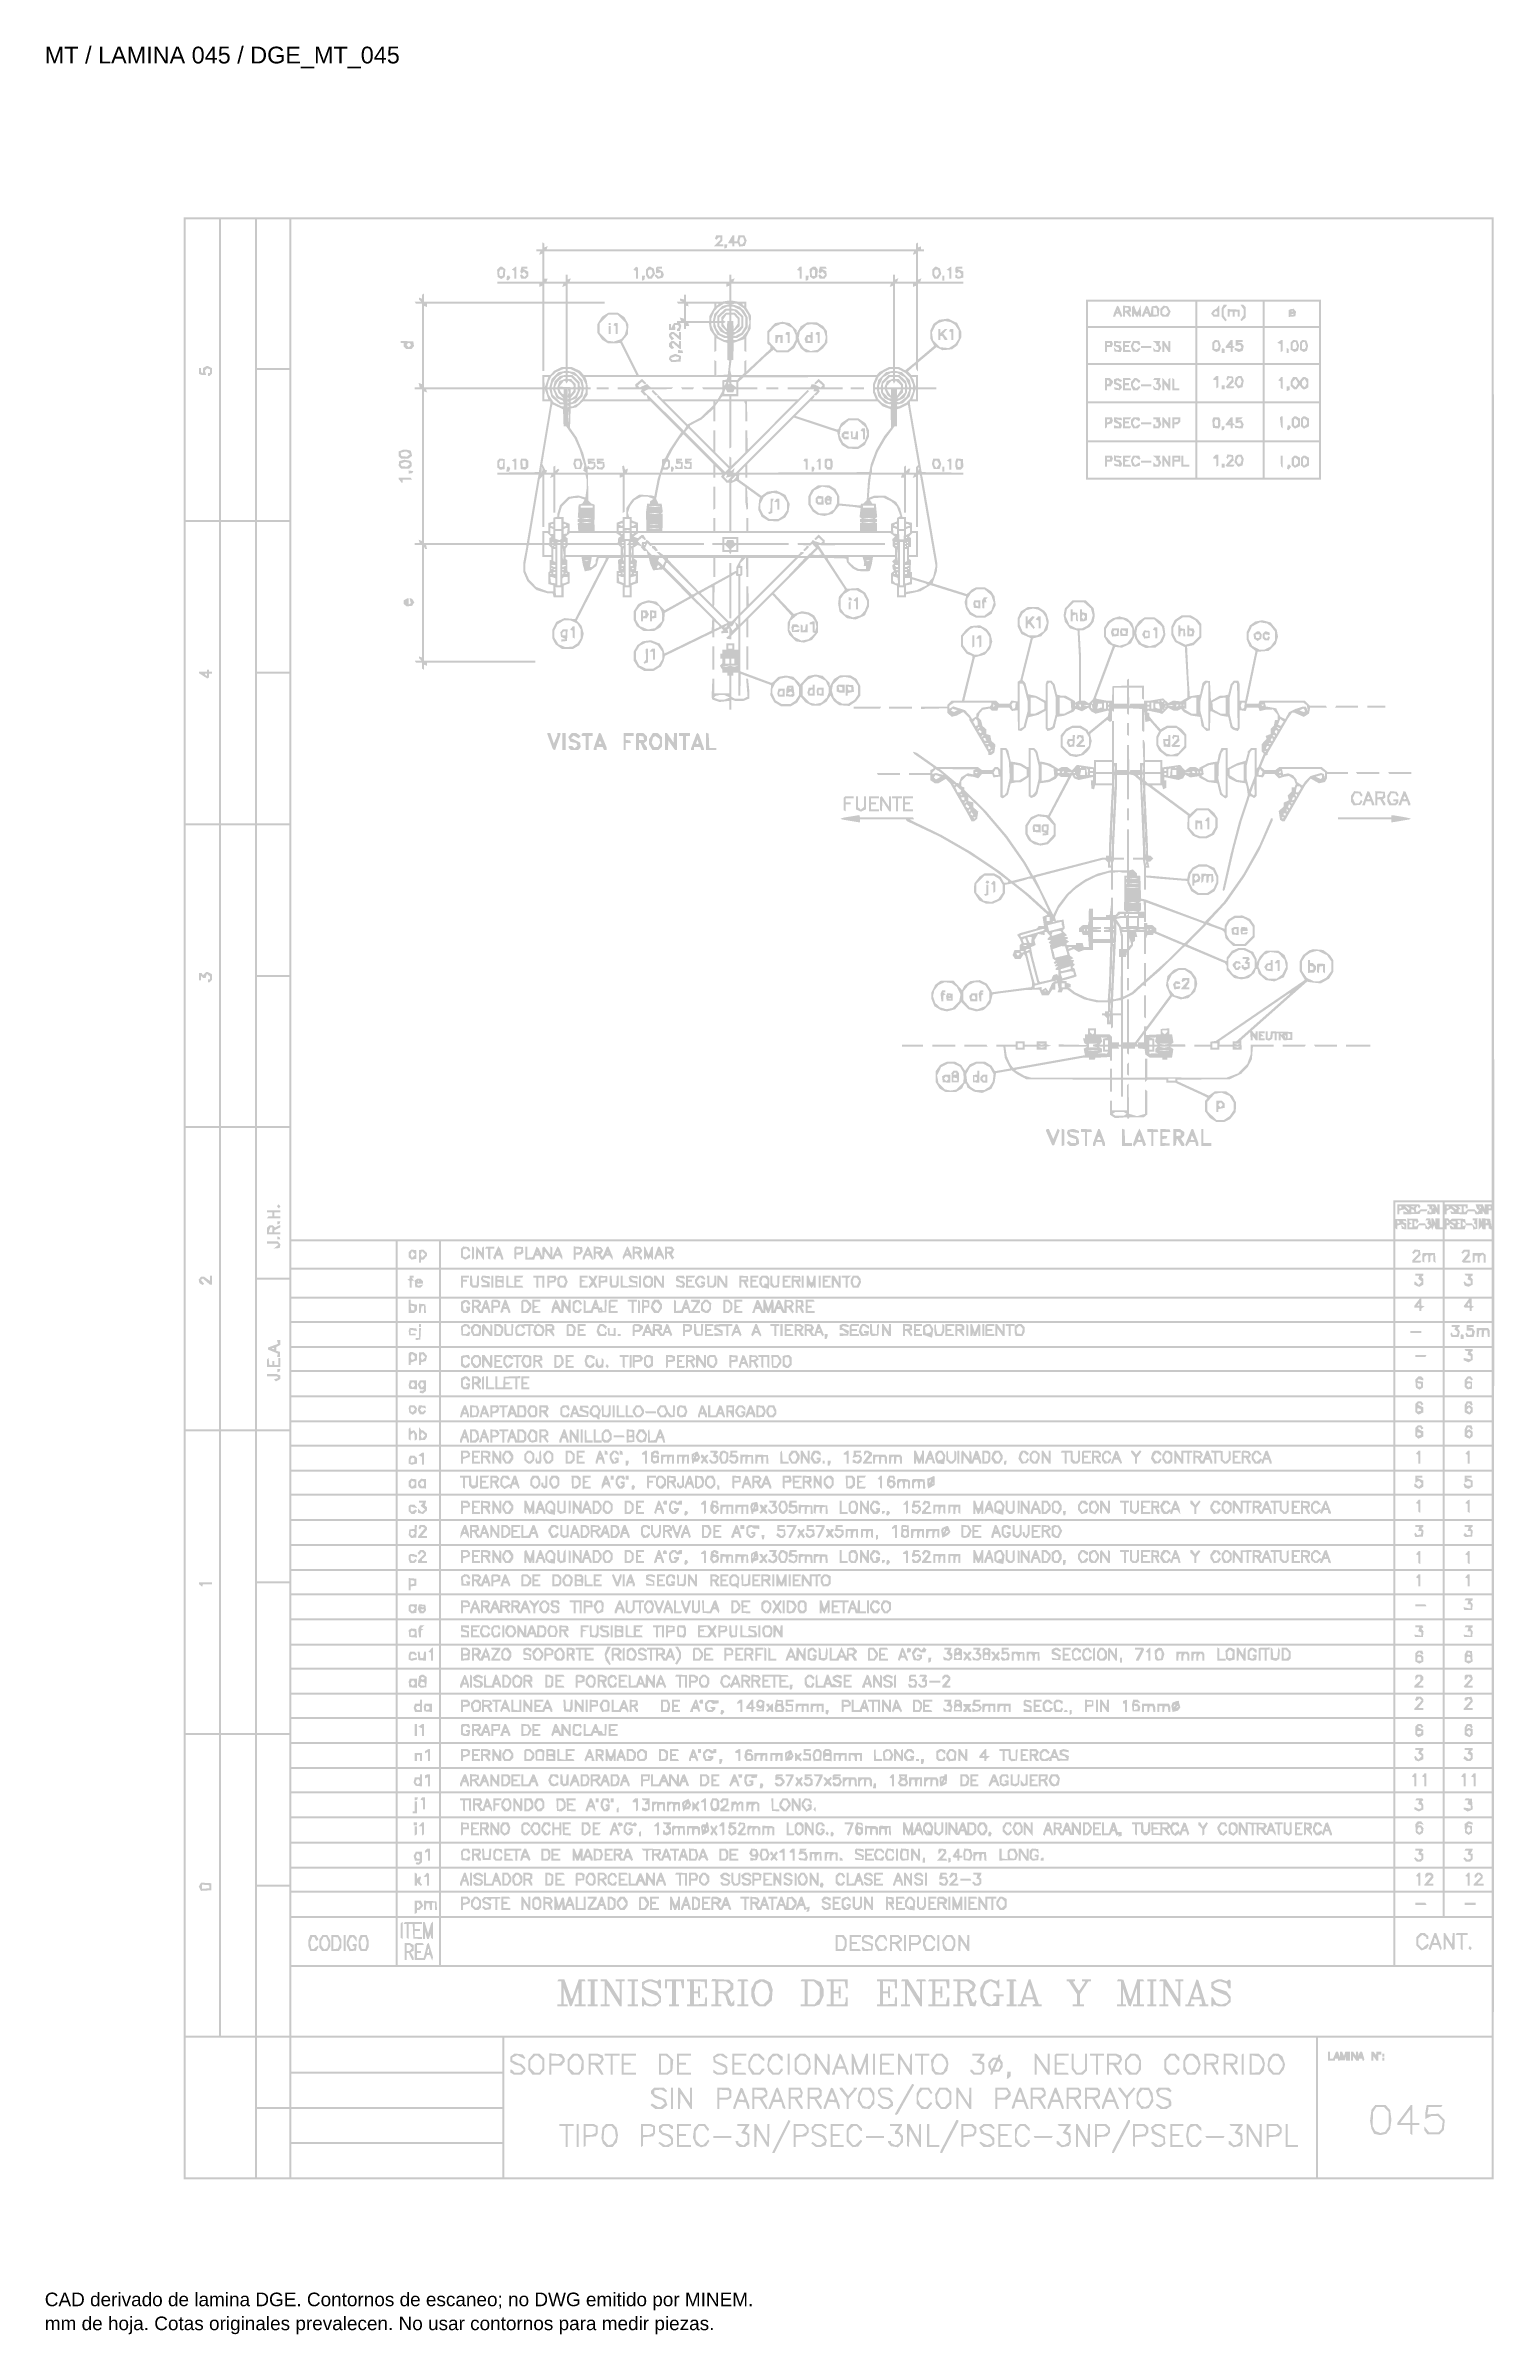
# Model space of a CAD drawing. Header units: millimetres. Extents: x 12 to 194, y 4 to 291.
import ezdxf

# ---------------------------------------------------------------- set-up
doc = ezdxf.new("R2010")
doc.units = ezdxf.units.MM
doc.layers.add('DGE_DATOS', color=7, linetype='Continuous', lineweight=0)
doc.layers.add('DGE_RELLENO', color=7, linetype='Continuous', lineweight=0)
doc.styles.add('DGE_ARIAL', font='arial.ttf')

msp = doc.modelspace()

# ---------------------------------------------------------------- texts
at = {"layer": 'DGE_DATOS', "style": 'DGE_ARIAL'}
for s, height, p in [('MT / LAMINA 045 / DGE_MT_045', 2.1, (12, 289.0389)), ('CAD derivado de lamina DGE. Contornos de escaneo; no DWG emitido por MINEM.', 1.7, (12, 8)), ('mm de hoja. Cotas originales prevalecen. No usar contornos para medir piezas.', 1.7, (12, 5))]:
    msp.add_text(s, height=height, dxfattribs=at).set_placement(p)

# ---------------------------------------------------------------- hatches: boundary and pattern name
at = {"layer": 'DGE_RELLENO'}
h = msp.add_hatch(color=7, dxfattribs=at)
h.paths.add_polyline_path([(29.4237, 146.8318), (29.4237, 23.9107), (111.5354, 23.9107), (193.647, 23.9107), (193.6787, 83.5136), (193.7105, 143.1165), (193.6788, 206.4347), (193.647, 269.753), (111.5354, 269.753), (29.4237, 269.753)], flags=0)
h.paths.add_polyline_path([(33.8316, 250.6725), (33.8316, 231.8439), (31.7536, 231.8439), (29.6756, 231.8439), (29.6756, 250.6725), (29.6756, 269.5011), (31.7536, 269.5011), (33.8316, 269.5011)], flags=0)
h.paths.add_polyline_path([(38.3654, 250.6725), (38.3654, 231.8439), (36.2244, 231.8439), (34.0835, 231.8439), (34.0835, 250.6725), (34.0835, 269.5011), (36.2244, 269.5011), (38.3654, 269.5011)], flags=0)
h.paths.add_polyline_path([(42.6473, 260.1813), (42.6473, 250.8614), (40.6323, 250.8614), (38.6172, 250.8614), (38.6172, 260.1813), (38.6172, 269.5011), (40.6323, 269.5011), (42.6473, 269.5011)], flags=0)
h.paths.add_polyline_path([(193.3956, 208.0405), (193.3956, 146.58), (187.2247, 146.58), (181.0537, 146.58), (181.0537, 144.1241), (181.0537, 141.6681), (111.9764, 141.6681), (42.8991, 141.6681), (42.8991, 205.5846), (42.8991, 269.5011), (118.1474, 269.5011), (193.3956, 269.5011)], flags=0)
h.paths.add_polyline_path([(42.6473, 241.2267), (42.6473, 231.8439), (40.6323, 231.8439), (38.6172, 231.8439), (38.6172, 241.2267), (38.6172, 250.6095), (40.6323, 250.6095), (42.6473, 250.6095)], flags=0)
h.paths.add_polyline_path([(33.8316, 212.7005), (33.8316, 193.8089), (31.7536, 193.8089), (29.6756, 193.8089), (29.6756, 212.7005), (29.6756, 231.592), (31.7536, 231.592), (33.8316, 231.592)], flags=0)
h.paths.add_polyline_path([(38.3654, 212.7005), (38.3654, 193.8089), (36.2244, 193.8089), (34.0835, 193.8089), (34.0835, 212.7005), (34.0835, 231.592), (36.2244, 231.592), (38.3654, 231.592)], flags=0)
h.paths.add_polyline_path([(42.6473, 222.2092), (42.6473, 212.8264), (40.6323, 212.8264), (38.6172, 212.8264), (38.6172, 222.2092), (38.6172, 231.592), (40.6323, 231.592), (42.6473, 231.592)], flags=0)
h.paths.add_polyline_path([(42.6473, 203.1917), (42.6473, 193.8089), (40.6323, 193.8089), (38.6172, 193.8089), (38.6172, 203.1917), (38.6172, 212.5745), (40.6323, 212.5745), (42.6473, 212.5745)], flags=0)
h.paths.add_polyline_path([(33.8316, 174.7284), (33.8316, 155.8998), (31.7536, 155.8998), (29.6756, 155.8998), (29.6756, 174.7284), (29.6756, 193.557), (31.7536, 193.557), (33.8316, 193.557)], flags=0)
h.paths.add_polyline_path([(38.3654, 174.7284), (38.3654, 155.8998), (36.2244, 155.8998), (34.0835, 155.8998), (34.0835, 174.7284), (34.0835, 193.557), (36.2244, 193.557), (38.3654, 193.557)], flags=0)
h.paths.add_polyline_path([(42.6473, 184.1742), (42.6473, 174.7914), (40.6323, 174.7914), (38.6172, 174.7914), (38.6172, 184.1742), (38.6172, 193.557), (40.6323, 193.557), (42.6473, 193.557)], flags=0)
h.paths.add_polyline_path([(42.6473, 165.2196), (42.6473, 155.8998), (40.6323, 155.8998), (38.6172, 155.8998), (38.6172, 165.2196), (38.6172, 174.5395), (40.6323, 174.5395), (42.6473, 174.5395)], flags=0)
h.paths.add_polyline_path([(33.8316, 136.7563), (33.8316, 117.8648), (31.7536, 117.8648), (29.6756, 117.8648), (29.6756, 136.7563), (29.6756, 155.6479), (31.7536, 155.6479), (33.8316, 155.6479)], flags=0)
h.paths.add_polyline_path([(38.3654, 136.7563), (38.3654, 117.8648), (36.2244, 117.8648), (34.0835, 117.8648), (34.0835, 136.7563), (34.0835, 155.6479), (36.2244, 155.6479), (38.3654, 155.6479)], flags=0)
h.paths.add_polyline_path([(42.6473, 146.2651), (42.6473, 136.8823), (40.6323, 136.8823), (38.6172, 136.8823), (38.6172, 146.2651), (38.6172, 155.6479), (40.6323, 155.6479), (42.6473, 155.6479)], flags=0)
h.paths.add_polyline_path([(187.2247, 144.7538), (187.2247, 143.1795), (187.0358, 143.1795), (186.8468, 143.1795), (186.8468, 143.7462), (186.8468, 144.313), (186.595, 144.313), (186.3431, 144.313), (186.3346, 144.0296), (186.326, 143.7462), (186.1894, 144.0296), (186.0527, 144.313), (185.946, 144.313), (185.8393, 144.313), (185.8205, 143.9666), (185.8016, 143.6203), (185.7491, 143.9666), (185.6967, 144.313), (185.4606, 144.313), (185.2245, 144.313), (185.1467, 144.187), (185.0688, 144.0611), (185.2612, 144.0611), (185.4536, 144.0611), (185.3762, 143.8595), (185.2989, 143.6578), (185.4736, 143.5498), (185.6483, 143.4419), (185.5023, 143.2958), (185.3563, 143.1498), (185.1897, 143.4165), (185.0231, 143.6833), (184.6666, 143.6833), (184.3101, 143.6833), (184.1212, 143.4943), (183.9323, 143.3054), (183.8153, 143.3054), (183.6984, 143.3054), (183.6984, 143.6203), (183.6984, 143.9351), (183.8243, 143.9351), (183.9503, 143.9351), (183.9503, 143.784), (183.9503, 143.6329), (184.0929, 143.7755), (184.2356, 143.9182), (184.1645, 144.1034), (184.0934, 144.2887), (183.4551, 144.2936), (182.8168, 144.2985), (182.8168, 143.6203), (182.8168, 142.942), (183.4615, 142.947), (184.1062, 142.952), (184.1688, 143.1917), (184.2315, 143.4314), (184.6576, 143.4314), (185.0837, 143.4314), (185.0837, 143.2385), (185.0837, 143.0456), (185.2742, 142.9725), (185.4647, 142.8994), (185.6398, 143.0447), (185.8148, 143.19), (185.8757, 143.0273), (185.9365, 142.8646), (186.059, 143.1774), (186.1815, 143.4902), (186.2708, 143.2089), (186.3601, 142.9276), (186.7924, 142.9276), (187.2247, 142.9276), (187.2247, 142.2979), (187.2247, 141.6681), (184.2651, 141.6681), (181.3055, 141.6681), (181.3055, 142.3683), (181.3055, 143.0684), (181.4315, 142.9906), (181.5574, 142.9127), (181.5574, 143.1584), (181.5574, 143.4041), (181.8781, 143.4845), (182.1987, 143.565), (182.3188, 143.4908), (182.439, 143.4165), (182.439, 143.2826), (182.439, 143.1486), (182.2356, 143.3175), (182.0321, 143.4863), (182.0794, 143.2384), (182.1267, 142.9906), (182.4088, 142.9503), (182.6909, 142.9101), (182.6909, 143.3006), (182.6909, 143.6912), (182.502, 143.7636), (182.3131, 143.8361), (182.3131, 143.9447), (182.3131, 144.0532), (182.5191, 143.9741), (182.7252, 143.895), (182.6659, 144.0725), (182.6066, 144.25), (181.956, 144.25), (181.3055, 144.25), (181.3055, 145.289), (181.3055, 146.3281), (184.2651, 146.3281), (187.2247, 146.3281)], flags=0)
h.paths.add_polyline_path([(193.3956, 146.2021), (193.3956, 146.0762), (192.9549, 146.0762), (192.5141, 146.0762), (192.5061, 145.7928), (192.4981, 145.5094), (192.3842, 145.7928), (192.2703, 146.0762), (191.817, 146.0762), (191.3637, 146.0762), (191.4521, 145.7928), (191.5405, 145.5094), (191.6656, 145.4291), (191.7907, 145.3487), (191.7036, 145.2077), (191.6164, 145.0667), (191.4266, 145.2566), (191.2367, 145.4465), (190.8139, 145.4465), (190.3911, 145.4465), (190.2082, 145.2635), (190.0253, 145.0806), (189.9473, 145.1586), (189.8694, 145.2366), (189.8694, 145.5304), (189.8694, 145.8243), (189.9953, 145.8243), (190.1212, 145.8243), (190.1212, 145.6984), (190.1212, 145.5724), (190.2472, 145.5724), (190.3731, 145.5724), (190.3731, 145.8332), (190.3731, 146.094), (189.649, 146.0748), (188.9248, 146.0556), (188.2007, 146.0659), (187.4765, 146.0762), (187.4765, 146.2021), (187.4765, 146.3281), (190.4361, 146.3281), (193.3956, 146.3281)], flags=0)
h.paths.add_polyline_path([(187.9803, 145.6984), (187.9803, 145.5724), (187.8544, 145.5724), (187.7284, 145.5724), (187.7284, 145.6984), (187.7284, 145.8243), (187.8544, 145.8243), (187.9803, 145.8243)], flags=0)
h.paths.add_polyline_path([(188.8582, 145.7033), (189.0435, 145.5861), (188.975, 145.5176), (188.9064, 145.4491), (188.6638, 145.6327), (188.4211, 145.8163), (188.547, 145.8184), (188.673, 145.8204)], flags=0)
h.paths.add_polyline_path([(189.6175, 145.4465), (189.6175, 145.0686), (189.4286, 145.0686), (189.2397, 145.0686), (189.2397, 145.2575), (189.2397, 145.4465), (189.381, 145.4465), (189.5224, 145.4465), (189.3656, 145.6354), (189.2088, 145.8243), (189.4132, 145.8243), (189.6175, 145.8243)], flags=0)
h.paths.add_polyline_path([(191.9683, 145.6144), (191.8844, 145.5304), (191.8844, 145.6984), (191.8844, 145.8663), (191.9683, 145.7823), (192.0523, 145.6984)], flags=0)
h.paths.add_polyline_path([(193.2697, 145.6984), (193.2697, 145.5724), (193.1438, 145.5724), (193.0178, 145.5724), (193.0178, 145.6984), (193.0178, 145.8243), (193.1438, 145.8243), (193.2697, 145.8243)], flags=0)
h.paths.add_polyline_path([(188.61, 145.1831), (188.61, 145.0765), (188.4039, 145.1556), (188.1978, 145.2347), (188.2567, 145.0572), (188.3156, 144.8797), (189.2835, 144.8435), (190.2515, 144.8073), (190.3258, 145.001), (190.4001, 145.1946), (190.8139, 145.1946), (191.2277, 145.1946), (191.2988, 145.0093), (191.3699, 144.824), (191.8161, 144.8408), (192.2622, 144.8576), (192.266, 145.0576), (192.2699, 145.2575), (192.3982, 145.0371), (192.5266, 144.8167), (192.7722, 144.8167), (193.0178, 144.8167), (193.0178, 145.0686), (193.0178, 145.3205), (193.2067, 145.3205), (193.3956, 145.3205), (193.3759, 144.2185), (193.3561, 143.1165), (193.2814, 143.6833), (193.2067, 144.25), (192.6715, 144.2923), (192.1363, 144.3346), (192.1217, 144.1034), (192.107, 143.8722), (192.0494, 144.0926), (191.9919, 144.313), (191.8751, 144.313), (191.7584, 144.313), (191.7624, 143.5888), (191.7665, 142.8646), (191.9365, 143.0887), (192.1065, 143.3128), (192.1804, 143.1202), (192.2543, 142.9276), (192.4472, 142.9276), (192.64, 142.9276), (192.64, 143.1795), (192.64, 143.4314), (192.8289, 143.4314), (193.0178, 143.4314), (193.0178, 143.2385), (193.0178, 143.0456), (193.2067, 142.9731), (193.3956, 142.9006), (193.3956, 142.2844), (193.3956, 141.6681), (190.4361, 141.6681), (187.4765, 141.6681), (187.4765, 142.2979), (187.4765, 142.9276), (187.6025, 142.9276), (187.7284, 142.9276), (187.7284, 143.1795), (187.7284, 143.4314), (187.9173, 143.4314), (188.1062, 143.4314), (188.1062, 143.5617), (188.1062, 143.6921), (188.3581, 143.5573), (188.61, 143.4225), (188.61, 143.2856), (188.61, 143.1486), (188.441, 143.2889), (188.272, 143.4292), (188.1978, 143.355), (188.1236, 143.2808), (188.1871, 143.1152), (188.2506, 142.9497), (189.1388, 142.9542), (190.027, 142.9586), (190.0888, 143.195), (190.1506, 143.4314), (190.562, 143.4314), (190.9734, 143.4314), (191.0422, 143.1685), (191.1109, 142.9057), (191.3402, 142.9497), (191.5695, 142.9937), (191.5912, 143.6533), (191.6129, 144.313), (191.3079, 144.313), (191.0028, 144.313), (191.0028, 144.187), (191.0028, 144.0611), (191.1422, 144.0611), (191.2816, 144.0611), (191.2107, 143.8762), (191.1398, 143.6913), (191.2602, 143.6169), (191.3806, 143.5424), (191.3764, 143.3295), (191.3722, 143.1165), (191.1359, 143.3999), (190.8995, 143.6833), (190.5191, 143.6833), (190.1388, 143.6833), (190.0985, 143.9666), (190.0583, 144.25), (189.2397, 144.2696), (188.4211, 144.2891), (188.2749, 144.169), (188.1287, 144.0489), (188.047, 144.1809), (187.9654, 144.313), (187.721, 144.313), (187.4765, 144.313), (187.4765, 144.5649), (187.4765, 144.8167), (187.6025, 144.8167), (187.7284, 144.8167), (187.7284, 145.0388), (187.7284, 145.2608), (188.0118, 145.3923), (188.2951, 145.5239), (188.4526, 145.4068), (188.61, 145.2897)], flags=0)
h.paths.add_polyline_path([(181.8093, 143.8018), (181.8093, 143.6833), (181.6834, 143.6833), (181.5574, 143.6833), (181.5574, 143.8796), (181.5574, 144.0759), (181.6834, 143.9981), (181.8093, 143.9203)], flags=0)
h.paths.add_polyline_path([(183.4465, 143.6203), (183.4465, 143.1795), (183.2576, 143.1795), (183.0687, 143.1795), (183.0687, 143.3579), (183.0687, 143.5363), (183.2261, 143.6098), (183.3835, 143.6833), (183.2261, 143.7567), (183.0687, 143.8302), (183.0687, 143.9456), (183.0687, 144.0611), (183.2576, 144.0611), (183.4465, 144.0611)], flags=0)
h.paths.add_polyline_path([(187.9119, 143.9438), (187.9844, 143.8266), (187.8564, 143.7475), (187.7284, 143.6684), (187.7284, 143.8647), (187.7284, 144.0611), (187.7839, 144.0611), (187.8395, 144.0611)], flags=0)
h.paths.add_polyline_path([(189.4916, 143.6203), (189.4916, 143.1795), (189.3026, 143.1795), (189.1137, 143.1795), (189.1137, 143.3579), (189.1137, 143.5363), (189.2712, 143.6098), (189.4286, 143.6833), (189.2712, 143.7567), (189.1137, 143.8302), (189.1137, 143.9456), (189.1137, 144.0611), (189.3026, 144.0611), (189.4916, 144.0611)], flags=0)
h.paths.add_polyline_path([(192.8235, 143.9438), (192.896, 143.8266), (192.768, 143.7475), (192.64, 143.6684), (192.64, 143.8647), (192.64, 144.0611), (192.6956, 144.0611), (192.7511, 144.0611)], flags=0)
h.paths.add_polyline_path([(188.8619, 143.8092), (188.8619, 143.6833), (188.7674, 143.6852), (188.673, 143.6871), (188.484, 143.8092), (188.2951, 143.9313), (188.5785, 143.9332), (188.8619, 143.9351)], flags=0)
h.paths.add_polyline_path([(190.1212, 143.5554), (190.1212, 143.4583), (189.9323, 143.3858), (189.7434, 143.3133), (189.7434, 143.6397), (189.7434, 143.966), (189.9323, 143.8092), (190.1212, 143.6524)], flags=0)
h.paths.add_polyline_path([(55.9967, 139.779), (55.9967, 138.1417), (49.4479, 138.1417), (42.8991, 138.1417), (42.8991, 139.779), (42.8991, 141.4163), (49.4479, 141.4163), (55.9967, 141.4163)], flags=0)
h.paths.add_polyline_path([(61.4121, 139.779), (61.4121, 138.1417), (58.8304, 138.1417), (56.2486, 138.1417), (56.2486, 139.779), (56.2486, 141.4163), (58.8304, 141.4163), (61.4121, 141.4163)], flags=0)
h.paths.add_polyline_path([(181.0537, 139.779), (181.0537, 138.1417), (121.3588, 138.1417), (61.664, 138.1417), (61.664, 139.779), (61.664, 141.4163), (121.3588, 141.4163), (181.0537, 141.4163)], flags=0)
h.paths.add_polyline_path([(187.2247, 139.779), (187.2247, 138.1417), (184.2651, 138.1417), (181.3055, 138.1417), (181.3055, 139.779), (181.3055, 141.4163), (184.2651, 141.4163), (187.2247, 141.4163)], flags=0)
h.paths.add_polyline_path([(193.3956, 139.779), (193.3956, 138.1417), (190.4361, 138.1417), (187.4765, 138.1417), (187.4765, 139.779), (187.4765, 141.4163), (190.4361, 141.4163), (193.3956, 141.4163)], flags=0)
h.paths.add_polyline_path([(55.9967, 136.1896), (55.9967, 134.4894), (49.4479, 134.4894), (42.8991, 134.4894), (42.8991, 136.1896), (42.8991, 137.8898), (49.4479, 137.8898), (55.9967, 137.8898)], flags=0)
h.paths.add_polyline_path([(61.4121, 136.1896), (61.4121, 134.4894), (58.8304, 134.4894), (56.2486, 134.4894), (56.2486, 136.1896), (56.2486, 137.8898), (58.8304, 137.8898), (61.4121, 137.8898)], flags=0)
h.paths.add_polyline_path([(181.0537, 136.1896), (181.0537, 134.4894), (121.3588, 134.4894), (61.664, 134.4894), (61.664, 136.1896), (61.664, 137.8898), (121.3588, 137.8898), (181.0537, 137.8898)], flags=0)
h.paths.add_polyline_path([(187.2247, 136.1896), (187.2247, 134.4894), (184.2651, 134.4894), (181.3055, 134.4894), (181.3055, 136.1896), (181.3055, 137.8898), (184.2651, 137.8898), (187.2247, 137.8898)], flags=0)
h.paths.add_polyline_path([(193.3956, 136.1896), (193.3956, 134.4894), (190.4361, 134.4894), (187.4765, 134.4894), (187.4765, 136.1896), (187.4765, 137.8898), (190.4361, 137.8898), (193.3956, 137.8898)], flags=0)
h.paths.add_polyline_path([(42.6473, 127.2476), (42.6473, 117.8648), (40.6323, 117.8648), (38.6172, 117.8648), (38.6172, 127.2476), (38.6172, 136.6304), (40.6323, 136.6304), (42.6473, 136.6304)], flags=0)
h.paths.add_polyline_path([(55.9967, 132.8521), (55.9967, 131.4667), (49.4479, 131.4667), (42.8991, 131.4667), (42.8991, 132.8521), (42.8991, 134.2375), (49.4479, 134.2375), (55.9967, 134.2375)], flags=0)
h.paths.add_polyline_path([(61.4121, 132.8521), (61.4121, 131.4667), (58.8304, 131.4667), (56.2486, 131.4667), (56.2486, 132.8521), (56.2486, 134.2375), (58.8304, 134.2375), (61.4121, 134.2375)], flags=0)
h.paths.add_polyline_path([(181.0537, 132.8521), (181.0537, 131.4667), (121.3588, 131.4667), (61.664, 131.4667), (61.664, 132.8521), (61.664, 134.2375), (121.3588, 134.2375), (181.0537, 134.2375)], flags=0)
h.paths.add_polyline_path([(184.0282, 133.8051), (183.6984, 133.3727), (183.6984, 133.2383), (183.6984, 133.104), (184.0132, 133.104), (184.3281, 133.104), (184.3281, 132.9151), (184.3281, 132.7261), (184.454, 132.7261), (184.58, 132.7261), (184.58, 132.8697), (184.58, 133.0132), (184.8003, 133.1805), (185.0207, 133.3478), (184.8003, 133.3519), (184.58, 133.3559), (184.58, 133.7967), (184.58, 134.2375), (185.9023, 134.2375), (187.2247, 134.2375), (187.2247, 132.8521), (187.2247, 131.4667), (184.2651, 131.4667), (181.3055, 131.4667), (181.3055, 132.8521), (181.3055, 134.2375), (182.8318, 134.2375), (184.358, 134.2375)], flags=0)
h.paths.add_polyline_path([(190.4991, 134.199), (190.4991, 134.1605), (190.1884, 133.7394), (189.8777, 133.3183), (189.944, 133.2111), (190.0102, 133.104), (190.3176, 133.104), (190.625, 133.104), (190.625, 132.9151), (190.625, 132.7261), (190.7509, 132.7261), (190.8769, 132.7261), (190.8769, 132.9046), (190.8769, 133.083), (191.0343, 133.1564), (191.1917, 133.2299), (191.0343, 133.3034), (190.8769, 133.3768), (190.8769, 133.8072), (190.8769, 134.2375), (192.1363, 134.2375), (193.3956, 134.2375), (193.3956, 132.8521), (193.3956, 131.4667), (190.4361, 131.4667), (187.4765, 131.4667), (187.4765, 132.8521), (187.4765, 134.2375), (188.9878, 134.2375), (190.4991, 134.2375)], flags=0)
h.paths.add_polyline_path([(190.5751, 133.39), (190.4991, 133.3139), (190.4235, 133.3895), (190.3479, 133.465), (190.4465, 133.6247), (190.5452, 133.7843), (190.5982, 133.6252), (190.6512, 133.4661)], flags=0)
h.paths.add_polyline_path([(184.3281, 133.4818), (184.3281, 133.3559), (184.1947, 133.3559), (184.0613, 133.3559), (184.1392, 133.4818), (184.217, 133.6077), (184.2725, 133.6077), (184.3281, 133.6077)], flags=0)
h.paths.add_polyline_path([(55.9967, 129.7665), (55.9967, 128.3181), (49.4479, 128.3181), (42.8991, 128.3181), (42.8991, 129.7665), (42.8991, 131.2148), (49.4479, 131.2148), (55.9967, 131.2148)], flags=0)
h.paths.add_polyline_path([(61.4121, 129.7665), (61.4121, 128.3181), (58.8304, 128.3181), (56.2486, 128.3181), (56.2486, 129.7665), (56.2486, 131.2148), (58.8304, 131.2148), (61.4121, 131.2148)], flags=0)
h.paths.add_polyline_path([(181.0537, 129.7665), (181.0537, 128.3181), (121.3588, 128.3181), (61.664, 128.3181), (61.664, 129.7665), (61.664, 131.2148), (121.3588, 131.2148), (181.0537, 131.2148)], flags=0)
h.paths.add_polyline_path([(187.2247, 129.7665), (187.2247, 128.3181), (184.2651, 128.3181), (181.3055, 128.3181), (181.3055, 129.7665), (181.3055, 131.2148), (184.2651, 131.2148), (187.2247, 131.2148)], flags=0)
h.paths.add_polyline_path([(193.3956, 129.7665), (193.3956, 128.3181), (190.4361, 128.3181), (187.4765, 128.3181), (187.4765, 129.7665), (187.4765, 131.2148), (190.4361, 131.2148), (193.3956, 131.2148)], flags=0)
h.paths.add_polyline_path([(55.9967, 126.6808), (55.9967, 125.2955), (49.4479, 125.2955), (42.8991, 125.2955), (42.8991, 126.6808), (42.8991, 128.0662), (49.4479, 128.0662), (55.9967, 128.0662)], flags=0)
h.paths.add_polyline_path([(61.4121, 126.6808), (61.4121, 125.2955), (58.8304, 125.2955), (56.2486, 125.2955), (56.2486, 126.6808), (56.2486, 128.0662), (58.8304, 128.0662), (61.4121, 128.0662)], flags=0)
h.paths.add_polyline_path([(181.0537, 126.6808), (181.0537, 125.2955), (121.3588, 125.2955), (61.664, 125.2955), (61.664, 126.6808), (61.664, 128.0662), (121.3588, 128.0662), (181.0537, 128.0662)], flags=0)
h.paths.add_polyline_path([(187.2247, 126.6808), (187.2247, 125.2955), (184.2651, 125.2955), (181.3055, 125.2955), (181.3055, 126.6808), (181.3055, 128.0662), (184.2651, 128.0662), (187.2247, 128.0662)], flags=0)
h.paths.add_polyline_path([(193.3956, 126.6808), (193.3956, 125.2955), (190.4361, 125.2955), (187.4765, 125.2955), (187.4765, 126.6808), (187.4765, 128.0662), (190.4361, 128.0662), (193.3956, 128.0662)], flags=0)
h.paths.add_polyline_path([(55.9967, 123.5952), (55.9967, 122.1469), (49.4479, 122.1469), (42.8991, 122.1469), (42.8991, 123.5952), (42.8991, 125.0436), (49.4479, 125.0436), (55.9967, 125.0436)], flags=0)
h.paths.add_polyline_path([(61.4121, 123.5952), (61.4121, 122.1469), (58.8304, 122.1469), (56.2486, 122.1469), (56.2486, 123.5952), (56.2486, 125.0436), (58.8304, 125.0436), (61.4121, 125.0436)], flags=0)
h.paths.add_polyline_path([(181.0537, 123.5952), (181.0537, 122.1469), (121.3588, 122.1469), (61.664, 122.1469), (61.664, 123.5952), (61.664, 125.0436), (121.3588, 125.0436), (181.0537, 125.0436)], flags=0)
h.paths.add_polyline_path([(187.2247, 123.5952), (187.2247, 122.1469), (184.2651, 122.1469), (181.3055, 122.1469), (181.3055, 123.5952), (181.3055, 125.0436), (184.2651, 125.0436), (187.2247, 125.0436)], flags=0)
h.paths.add_polyline_path([(193.3956, 123.5952), (193.3956, 122.1469), (190.4361, 122.1469), (187.4765, 122.1469), (187.4765, 123.5952), (187.4765, 125.0436), (190.4361, 125.0436), (193.3956, 125.0436)], flags=0)
h.paths.add_polyline_path([(55.9967, 120.4466), (55.9967, 118.9983), (49.4479, 118.9983), (42.8991, 118.9983), (42.8991, 120.4466), (42.8991, 121.895), (49.4479, 121.895), (55.9967, 121.895)], flags=0)
h.paths.add_polyline_path([(61.4121, 120.4466), (61.4121, 118.9983), (58.8304, 118.9983), (56.2486, 118.9983), (56.2486, 120.4466), (56.2486, 121.895), (58.8304, 121.895), (61.4121, 121.895)], flags=0)
h.paths.add_polyline_path([(181.0537, 120.4466), (181.0537, 118.9983), (121.3588, 118.9983), (61.664, 118.9983), (61.664, 120.4466), (61.664, 121.895), (121.3588, 121.895), (181.0537, 121.895)], flags=0)
h.paths.add_polyline_path([(187.2247, 120.4466), (187.2247, 118.9983), (184.2651, 118.9983), (181.3055, 118.9983), (181.3055, 120.4466), (181.3055, 121.895), (184.2651, 121.895), (187.2247, 121.895)], flags=0)
h.paths.add_polyline_path([(193.3956, 120.4466), (193.3956, 118.9983), (190.4361, 118.9983), (187.4765, 118.9983), (187.4765, 120.4466), (187.4765, 121.895), (190.4361, 121.895), (193.3956, 121.895)], flags=0)
h.paths.add_polyline_path([(55.9967, 117.361), (55.9967, 115.9756), (49.4479, 115.9756), (42.8991, 115.9756), (42.8991, 117.361), (42.8991, 118.7464), (49.4479, 118.7464), (55.9967, 118.7464)], flags=0)
h.paths.add_polyline_path([(61.4121, 117.361), (61.4121, 115.9756), (58.8304, 115.9756), (56.2486, 115.9756), (56.2486, 117.361), (56.2486, 118.7464), (58.8304, 118.7464), (61.4121, 118.7464)], flags=0)
h.paths.add_polyline_path([(181.0537, 117.361), (181.0537, 115.9756), (121.3588, 115.9756), (61.664, 115.9756), (61.664, 117.361), (61.664, 118.7464), (121.3588, 118.7464), (181.0537, 118.7464)], flags=0)
h.paths.add_polyline_path([(187.2247, 117.361), (187.2247, 115.9756), (184.2651, 115.9756), (181.3055, 115.9756), (181.3055, 117.361), (181.3055, 118.7464), (184.2651, 118.7464), (187.2247, 118.7464)], flags=0)
h.paths.add_polyline_path([(193.3956, 117.361), (193.3956, 115.9756), (190.4361, 115.9756), (187.4765, 115.9756), (187.4765, 117.361), (187.4765, 118.7464), (190.4361, 118.7464), (193.3956, 118.7464)], flags=0)
h.paths.add_polyline_path([(33.8316, 98.7213), (33.8316, 79.8297), (31.7536, 79.8297), (29.6756, 79.8297), (29.6756, 98.7213), (29.6756, 117.6129), (31.7536, 117.6129), (33.8316, 117.6129)], flags=0)
h.paths.add_polyline_path([(38.3654, 98.7213), (38.3654, 79.8297), (36.2244, 79.8297), (34.0835, 79.8297), (34.0835, 98.7213), (34.0835, 117.6129), (36.2244, 117.6129), (38.3654, 117.6129)], flags=0)
h.paths.add_polyline_path([(42.6473, 108.2301), (42.6473, 98.8473), (40.6323, 98.8473), (38.6172, 98.8473), (38.6172, 108.2301), (38.6172, 117.6129), (40.6323, 117.6129), (42.6473, 117.6129)], flags=0)
h.paths.add_polyline_path([(55.9967, 114.2754), (55.9967, 112.827), (49.4479, 112.827), (42.8991, 112.827), (42.8991, 114.2754), (42.8991, 115.7237), (49.4479, 115.7237), (55.9967, 115.7237)], flags=0)
h.paths.add_polyline_path([(61.4121, 114.2754), (61.4121, 112.827), (58.8304, 112.827), (56.2486, 112.827), (56.2486, 114.2754), (56.2486, 115.7237), (58.8304, 115.7237), (61.4121, 115.7237)], flags=0)
h.paths.add_polyline_path([(181.0537, 114.2754), (181.0537, 112.827), (121.3588, 112.827), (61.664, 112.827), (61.664, 114.2754), (61.664, 115.7237), (121.3588, 115.7237), (181.0537, 115.7237)], flags=0)
h.paths.add_polyline_path([(187.2247, 114.2754), (187.2247, 112.827), (184.2651, 112.827), (181.3055, 112.827), (181.3055, 114.2754), (181.3055, 115.7237), (184.2651, 115.7237), (187.2247, 115.7237)], flags=0)
h.paths.add_polyline_path([(193.3956, 114.2754), (193.3956, 112.827), (190.4361, 112.827), (187.4765, 112.827), (187.4765, 114.2754), (187.4765, 115.7237), (190.4361, 115.7237), (193.3956, 115.7237)], flags=0)
h.paths.add_polyline_path([(55.9967, 111.1898), (55.9967, 109.8044), (49.4479, 109.8044), (42.8991, 109.8044), (42.8991, 111.1898), (42.8991, 112.5751), (49.4479, 112.5751), (55.9967, 112.5751)], flags=0)
h.paths.add_polyline_path([(61.4121, 111.1898), (61.4121, 109.8044), (58.8304, 109.8044), (56.2486, 109.8044), (56.2486, 111.1898), (56.2486, 112.5751), (58.8304, 112.5751), (61.4121, 112.5751)], flags=0)
h.paths.add_polyline_path([(181.0537, 111.1898), (181.0537, 109.8044), (121.3588, 109.8044), (61.664, 109.8044), (61.664, 111.1898), (61.664, 112.5751), (121.3588, 112.5751), (181.0537, 112.5751)], flags=0)
h.paths.add_polyline_path([(187.2247, 111.1898), (187.2247, 109.8044), (184.2651, 109.8044), (181.3055, 109.8044), (181.3055, 111.1898), (181.3055, 112.5751), (184.2651, 112.5751), (187.2247, 112.5751)], flags=0)
h.paths.add_polyline_path([(193.3956, 111.1898), (193.3956, 109.8044), (190.4361, 109.8044), (187.4765, 109.8044), (187.4765, 111.1898), (187.4765, 112.5751), (190.4361, 112.5751), (193.3956, 112.5751)], flags=0)
h.paths.add_polyline_path([(55.9967, 108.1041), (55.9967, 106.6558), (49.4479, 106.6558), (42.8991, 106.6558), (42.8991, 108.1041), (42.8991, 109.5525), (49.4479, 109.5525), (55.9967, 109.5525)], flags=0)
h.paths.add_polyline_path([(61.4121, 108.1041), (61.4121, 106.6558), (58.8304, 106.6558), (56.2486, 106.6558), (56.2486, 108.1041), (56.2486, 109.5525), (58.8304, 109.5525), (61.4121, 109.5525)], flags=0)
h.paths.add_polyline_path([(181.0537, 108.1041), (181.0537, 106.6558), (121.3588, 106.6558), (61.664, 106.6558), (61.664, 108.1041), (61.664, 109.5525), (121.3588, 109.5525), (181.0537, 109.5525)], flags=0)
h.paths.add_polyline_path([(187.2247, 108.1041), (187.2247, 106.6558), (184.2651, 106.6558), (181.3055, 106.6558), (181.3055, 108.1041), (181.3055, 109.5525), (184.2651, 109.5525), (187.2247, 109.5525)], flags=0)
h.paths.add_polyline_path([(193.3956, 108.1041), (193.3956, 106.6558), (190.4361, 106.6558), (187.4765, 106.6558), (187.4765, 108.1041), (187.4765, 109.5525), (190.4361, 109.5525), (193.3956, 109.5525)], flags=0)
h.paths.add_polyline_path([(55.9967, 104.9555), (55.9967, 103.5072), (49.4479, 103.5072), (42.8991, 103.5072), (42.8991, 104.9555), (42.8991, 106.4039), (49.4479, 106.4039), (55.9967, 106.4039)], flags=0)
h.paths.add_polyline_path([(61.4121, 104.9555), (61.4121, 103.5072), (58.8304, 103.5072), (56.2486, 103.5072), (56.2486, 104.9555), (56.2486, 106.4039), (58.8304, 106.4039), (61.4121, 106.4039)], flags=0)
h.paths.add_polyline_path([(181.0537, 104.9555), (181.0537, 103.5072), (121.3588, 103.5072), (61.664, 103.5072), (61.664, 104.9555), (61.664, 106.4039), (121.3588, 106.4039), (181.0537, 106.4039)], flags=0)
h.paths.add_polyline_path([(187.2247, 104.9555), (187.2247, 103.5072), (184.2651, 103.5072), (181.3055, 103.5072), (181.3055, 104.9555), (181.3055, 106.4039), (184.2651, 106.4039), (187.2247, 106.4039)], flags=0)
h.paths.add_polyline_path([(193.3956, 104.9555), (193.3956, 103.5072), (190.4361, 103.5072), (187.4765, 103.5072), (187.4765, 104.9555), (187.4765, 106.4039), (190.4361, 106.4039), (193.3956, 106.4039)], flags=0)
h.paths.add_polyline_path([(55.9967, 101.8069), (55.9967, 100.3586), (49.4479, 100.3586), (42.8991, 100.3586), (42.8991, 101.8069), (42.8991, 103.2553), (49.4479, 103.2553), (55.9967, 103.2553)], flags=0)
h.paths.add_polyline_path([(61.4121, 101.8069), (61.4121, 100.3586), (58.8304, 100.3586), (56.2486, 100.3586), (56.2486, 101.8069), (56.2486, 103.2553), (58.8304, 103.2553), (61.4121, 103.2553)], flags=0)
h.paths.add_polyline_path([(181.0537, 101.8069), (181.0537, 100.3586), (121.3588, 100.3586), (61.664, 100.3586), (61.664, 101.8069), (61.664, 103.2553), (121.3588, 103.2553), (181.0537, 103.2553)], flags=0)
h.paths.add_polyline_path([(187.2247, 101.8069), (187.2247, 100.3586), (184.2651, 100.3586), (181.3055, 100.3586), (181.3055, 101.8069), (181.3055, 103.2553), (184.2651, 103.2553), (187.2247, 103.2553)], flags=0)
h.paths.add_polyline_path([(193.3956, 101.8069), (193.3956, 100.3586), (190.4361, 100.3586), (187.4765, 100.3586), (187.4765, 101.8069), (187.4765, 103.2553), (190.4361, 103.2553), (193.3956, 103.2553)], flags=0)
h.paths.add_polyline_path([(55.9967, 98.7213), (55.9967, 97.3359), (49.4479, 97.3359), (42.8991, 97.3359), (42.8991, 98.7213), (42.8991, 100.1067), (49.4479, 100.1067), (55.9967, 100.1067)], flags=0)
h.paths.add_polyline_path([(61.4121, 98.7213), (61.4121, 97.3359), (58.8304, 97.3359), (56.2486, 97.3359), (56.2486, 98.7213), (56.2486, 100.1067), (58.8304, 100.1067), (61.4121, 100.1067)], flags=0)
h.paths.add_polyline_path([(181.0537, 98.7213), (181.0537, 97.3359), (121.3588, 97.3359), (61.664, 97.3359), (61.664, 98.7213), (61.664, 100.1067), (121.3588, 100.1067), (181.0537, 100.1067)], flags=0)
h.paths.add_polyline_path([(187.2247, 98.7213), (187.2247, 97.3359), (184.2651, 97.3359), (181.3055, 97.3359), (181.3055, 98.7213), (181.3055, 100.1067), (184.2651, 100.1067), (187.2247, 100.1067)], flags=0)
h.paths.add_polyline_path([(193.3956, 98.7213), (193.3956, 97.3359), (190.4361, 97.3359), (187.4765, 97.3359), (187.4765, 98.7213), (187.4765, 100.1067), (190.4361, 100.1067), (193.3956, 100.1067)], flags=0)
h.paths.add_polyline_path([(42.6473, 89.2126), (42.6473, 79.8297), (40.6323, 79.8297), (38.6172, 79.8297), (38.6172, 89.2126), (38.6172, 98.5954), (40.6323, 98.5954), (42.6473, 98.5954)], flags=0)
h.paths.add_polyline_path([(55.9967, 95.6357), (55.9967, 94.1873), (49.4479, 94.1873), (42.8991, 94.1873), (42.8991, 95.6357), (42.8991, 97.084), (49.4479, 97.084), (55.9967, 97.084)], flags=0)
h.paths.add_polyline_path([(61.4121, 95.6357), (61.4121, 94.1873), (58.8304, 94.1873), (56.2486, 94.1873), (56.2486, 95.6357), (56.2486, 97.084), (58.8304, 97.084), (61.4121, 97.084)], flags=0)
h.paths.add_polyline_path([(181.0537, 95.6357), (181.0537, 94.1873), (121.3588, 94.1873), (61.664, 94.1873), (61.664, 95.6357), (61.664, 97.084), (121.3588, 97.084), (181.0537, 97.084)], flags=0)
h.paths.add_polyline_path([(187.2247, 95.6357), (187.2247, 94.1873), (184.2651, 94.1873), (181.3055, 94.1873), (181.3055, 95.6357), (181.3055, 97.084), (184.2651, 97.084), (187.2247, 97.084)], flags=0)
h.paths.add_polyline_path([(193.3956, 95.6357), (193.3956, 94.1873), (190.4361, 94.1873), (187.4765, 94.1873), (187.4765, 95.6357), (187.4765, 97.084), (190.4361, 97.084), (193.3956, 97.084)], flags=0)
h.paths.add_polyline_path([(55.9967, 92.4871), (55.9967, 91.0387), (49.4479, 91.0387), (42.8991, 91.0387), (42.8991, 92.4871), (42.8991, 93.9355), (49.4479, 93.9355), (55.9967, 93.9355)], flags=0)
h.paths.add_polyline_path([(61.4121, 92.4871), (61.4121, 91.0387), (58.8304, 91.0387), (56.2486, 91.0387), (56.2486, 92.4871), (56.2486, 93.9355), (58.8304, 93.9355), (61.4121, 93.9355)], flags=0)
h.paths.add_polyline_path([(181.0537, 92.4871), (181.0537, 91.0387), (121.3588, 91.0387), (61.664, 91.0387), (61.664, 92.4871), (61.664, 93.9355), (121.3588, 93.9355), (181.0537, 93.9355)], flags=0)
h.paths.add_polyline_path([(187.2247, 92.4871), (187.2247, 91.0387), (184.2651, 91.0387), (181.3055, 91.0387), (181.3055, 92.4871), (181.3055, 93.9355), (184.2651, 93.9355), (187.2247, 93.9355)], flags=0)
h.paths.add_polyline_path([(193.3956, 92.4871), (193.3956, 91.0387), (190.4361, 91.0387), (187.4765, 91.0387), (187.4765, 92.4871), (187.4765, 93.9355), (190.4361, 93.9355), (193.3956, 93.9355)], flags=0)
h.paths.add_polyline_path([(55.9967, 89.4015), (55.9967, 88.0161), (49.4479, 88.0161), (42.8991, 88.0161), (42.8991, 89.4015), (42.8991, 90.7869), (49.4479, 90.7869), (55.9967, 90.7869)], flags=0)
h.paths.add_polyline_path([(61.4121, 89.4015), (61.4121, 88.0161), (58.8304, 88.0161), (56.2486, 88.0161), (56.2486, 89.4015), (56.2486, 90.7869), (58.8304, 90.7869), (61.4121, 90.7869)], flags=0)
h.paths.add_polyline_path([(181.0537, 89.4015), (181.0537, 88.0161), (121.3588, 88.0161), (61.664, 88.0161), (61.664, 89.4015), (61.664, 90.7869), (121.3588, 90.7869), (181.0537, 90.7869)], flags=0)
h.paths.add_polyline_path([(187.2247, 89.4015), (187.2247, 88.0161), (184.2651, 88.0161), (181.3055, 88.0161), (181.3055, 89.4015), (181.3055, 90.7869), (184.2651, 90.7869), (187.2247, 90.7869)], flags=0)
h.paths.add_polyline_path([(193.3956, 89.4015), (193.3956, 88.0161), (190.4361, 88.0161), (187.4765, 88.0161), (187.4765, 89.4015), (187.4765, 90.7869), (190.4361, 90.7869), (193.3956, 90.7869)], flags=0)
h.paths.add_polyline_path([(55.9967, 86.3159), (55.9967, 84.8675), (49.4479, 84.8675), (42.8991, 84.8675), (42.8991, 86.3159), (42.8991, 87.7642), (49.4479, 87.7642), (55.9967, 87.7642)], flags=0)
h.paths.add_polyline_path([(61.4121, 86.3159), (61.4121, 84.8675), (58.8304, 84.8675), (56.2486, 84.8675), (56.2486, 86.3159), (56.2486, 87.7642), (58.8304, 87.7642), (61.4121, 87.7642)], flags=0)
h.paths.add_polyline_path([(181.0537, 86.3159), (181.0537, 84.8675), (121.3588, 84.8675), (61.664, 84.8675), (61.664, 86.3159), (61.664, 87.7642), (121.3588, 87.7642), (181.0537, 87.7642)], flags=0)
h.paths.add_polyline_path([(187.2247, 86.3159), (187.2247, 84.8675), (184.2651, 84.8675), (181.3055, 84.8675), (181.3055, 86.3159), (181.3055, 87.7642), (184.2651, 87.7642), (187.2247, 87.7642)], flags=0)
h.paths.add_polyline_path([(193.3956, 86.3159), (193.3956, 84.8675), (190.4361, 84.8675), (187.4765, 84.8675), (187.4765, 86.3159), (187.4765, 87.7642), (190.4361, 87.7642), (193.3956, 87.7642)], flags=0)
h.paths.add_polyline_path([(55.9967, 83.2302), (55.9967, 81.8448), (49.4479, 81.8448), (42.8991, 81.8448), (42.8991, 83.2302), (42.8991, 84.6156), (49.4479, 84.6156), (55.9967, 84.6156)], flags=0)
h.paths.add_polyline_path([(61.4121, 83.2302), (61.4121, 81.8448), (58.8304, 81.8448), (56.2486, 81.8448), (56.2486, 83.2302), (56.2486, 84.6156), (58.8304, 84.6156), (61.4121, 84.6156)], flags=0)
h.paths.add_polyline_path([(181.0537, 83.2302), (181.0537, 81.8448), (121.3588, 81.8448), (61.664, 81.8448), (61.664, 83.2302), (61.664, 84.6156), (121.3588, 84.6156), (181.0537, 84.6156)], flags=0)
h.paths.add_polyline_path([(187.2247, 83.2302), (187.2247, 81.8448), (184.2651, 81.8448), (181.3055, 81.8448), (181.3055, 83.2302), (181.3055, 84.6156), (184.2651, 84.6156), (187.2247, 84.6156)], flags=0)
h.paths.add_polyline_path([(193.3956, 83.2302), (193.3956, 81.8448), (190.4361, 81.8448), (187.4765, 81.8448), (187.4765, 83.2302), (187.4765, 84.6156), (190.4361, 84.6156), (193.3956, 84.6156)], flags=0)
h.paths.add_polyline_path([(55.9967, 80.1446), (55.9967, 78.6963), (49.4479, 78.6963), (42.8991, 78.6963), (42.8991, 80.1446), (42.8991, 81.593), (49.4479, 81.593), (55.9967, 81.593)], flags=0)
h.paths.add_polyline_path([(61.4121, 80.1446), (61.4121, 78.6963), (58.8304, 78.6963), (56.2486, 78.6963), (56.2486, 80.1446), (56.2486, 81.593), (58.8304, 81.593), (61.4121, 81.593)], flags=0)
h.paths.add_polyline_path([(181.0537, 80.1446), (181.0537, 78.6963), (121.3588, 78.6963), (61.664, 78.6963), (61.664, 80.1446), (61.664, 81.593), (121.3588, 81.593), (181.0537, 81.593)], flags=0)
h.paths.add_polyline_path([(187.2247, 80.1446), (187.2247, 78.6963), (184.2651, 78.6963), (181.3055, 78.6963), (181.3055, 80.1446), (181.3055, 81.593), (184.2651, 81.593), (187.2247, 81.593)], flags=0)
h.paths.add_polyline_path([(193.3956, 80.1446), (193.3956, 78.6963), (190.4361, 78.6963), (187.4765, 78.6963), (187.4765, 80.1446), (187.4765, 81.593), (190.4361, 81.593), (193.3956, 81.593)], flags=0)
h.paths.add_polyline_path([(33.8316, 60.7493), (33.8316, 41.9207), (31.7536, 41.9207), (29.6756, 41.9207), (29.6756, 60.7493), (29.6756, 79.5779), (31.7536, 79.5779), (33.8316, 79.5779)], flags=0)
h.paths.add_polyline_path([(38.3654, 60.7493), (38.3654, 41.9207), (36.2244, 41.9207), (34.0835, 41.9207), (34.0835, 60.7493), (34.0835, 79.5779), (36.2244, 79.5779), (38.3654, 79.5779)], flags=0)
h.paths.add_polyline_path([(42.6473, 70.195), (42.6473, 60.8122), (40.6323, 60.8122), (38.6172, 60.8122), (38.6172, 70.195), (38.6172, 79.5779), (40.6323, 79.5779), (42.6473, 79.5779)], flags=0)
h.paths.add_polyline_path([(55.9967, 76.996), (55.9967, 75.5477), (49.4479, 75.5477), (42.8991, 75.5477), (42.8991, 76.996), (42.8991, 78.4444), (49.4479, 78.4444), (55.9967, 78.4444)], flags=0)
h.paths.add_polyline_path([(61.4121, 76.996), (61.4121, 75.5477), (58.8304, 75.5477), (56.2486, 75.5477), (56.2486, 76.996), (56.2486, 78.4444), (58.8304, 78.4444), (61.4121, 78.4444)], flags=0)
h.paths.add_polyline_path([(181.0537, 76.996), (181.0537, 75.5477), (121.3588, 75.5477), (61.664, 75.5477), (61.664, 76.996), (61.664, 78.4444), (121.3588, 78.4444), (181.0537, 78.4444)], flags=0)
h.paths.add_polyline_path([(187.2247, 76.996), (187.2247, 75.5477), (184.2651, 75.5477), (181.3055, 75.5477), (181.3055, 76.996), (181.3055, 78.4444), (184.2651, 78.4444), (187.2247, 78.4444)], flags=0)
h.paths.add_polyline_path([(193.3956, 76.996), (193.3956, 75.5477), (190.4361, 75.5477), (187.4765, 75.5477), (187.4765, 76.996), (187.4765, 78.4444), (190.4361, 78.4444), (193.3956, 78.4444)], flags=0)
h.paths.add_polyline_path([(55.9967, 73.9104), (55.9967, 72.525), (49.4479, 72.525), (42.8991, 72.525), (42.8991, 73.9104), (42.8991, 75.2958), (49.4479, 75.2958), (55.9967, 75.2958)], flags=0)
h.paths.add_polyline_path([(61.4121, 73.9104), (61.4121, 72.525), (58.8304, 72.525), (56.2486, 72.525), (56.2486, 73.9104), (56.2486, 75.2958), (58.8304, 75.2958), (61.4121, 75.2958)], flags=0)
h.paths.add_polyline_path([(181.0537, 73.9104), (181.0537, 72.525), (121.3588, 72.525), (61.664, 72.525), (61.664, 73.9104), (61.664, 75.2958), (121.3588, 75.2958), (181.0537, 75.2958)], flags=0)
h.paths.add_polyline_path([(187.2247, 73.9104), (187.2247, 72.525), (184.2651, 72.525), (181.3055, 72.525), (181.3055, 73.9104), (181.3055, 75.2958), (184.2651, 75.2958), (187.2247, 75.2958)], flags=0)
h.paths.add_polyline_path([(193.3956, 73.9104), (193.3956, 72.525), (190.4361, 72.525), (187.4765, 72.525), (187.4765, 73.9104), (187.4765, 75.2958), (190.4361, 75.2958), (193.3956, 75.2958)], flags=0)
h.paths.add_polyline_path([(55.9967, 70.8248), (55.9967, 69.3764), (49.4479, 69.3764), (42.8991, 69.3764), (42.8991, 70.8248), (42.8991, 72.2731), (49.4479, 72.2731), (55.9967, 72.2731)], flags=0)
h.paths.add_polyline_path([(61.4121, 70.8248), (61.4121, 69.3764), (58.8304, 69.3764), (56.2486, 69.3764), (56.2486, 70.8248), (56.2486, 72.2731), (58.8304, 72.2731), (61.4121, 72.2731)], flags=0)
h.paths.add_polyline_path([(181.0537, 70.8248), (181.0537, 69.3764), (121.3588, 69.3764), (61.664, 69.3764), (61.664, 70.8248), (61.664, 72.2731), (121.3588, 72.2731), (181.0537, 72.2731)], flags=0)
h.paths.add_polyline_path([(187.2247, 70.8248), (187.2247, 69.3764), (184.2651, 69.3764), (181.3055, 69.3764), (181.3055, 70.8248), (181.3055, 72.2731), (184.2651, 72.2731), (187.2247, 72.2731)], flags=0)
h.paths.add_polyline_path([(193.3956, 70.8248), (193.3956, 69.3764), (190.4361, 69.3764), (187.4765, 69.3764), (187.4765, 70.8248), (187.4765, 72.2731), (190.4361, 72.2731), (193.3956, 72.2731)], flags=0)
h.paths.add_polyline_path([(55.9967, 67.6762), (55.9967, 66.2278), (49.4479, 66.2278), (42.8991, 66.2278), (42.8991, 67.6762), (42.8991, 69.1245), (49.4479, 69.1245), (55.9967, 69.1245)], flags=0)
h.paths.add_polyline_path([(61.4121, 67.6762), (61.4121, 66.2278), (58.8304, 66.2278), (56.2486, 66.2278), (56.2486, 67.6762), (56.2486, 69.1245), (58.8304, 69.1245), (61.4121, 69.1245)], flags=0)
h.paths.add_polyline_path([(181.0537, 67.6762), (181.0537, 66.2278), (121.3588, 66.2278), (61.664, 66.2278), (61.664, 67.6762), (61.664, 69.1245), (121.3588, 69.1245), (181.0537, 69.1245)], flags=0)
h.paths.add_polyline_path([(187.2247, 67.6762), (187.2247, 66.2278), (184.2651, 66.2278), (181.3055, 66.2278), (181.3055, 67.6762), (181.3055, 69.1245), (184.2651, 69.1245), (187.2247, 69.1245)], flags=0)
h.paths.add_polyline_path([(193.3956, 67.6762), (193.3956, 66.2278), (190.4361, 66.2278), (187.4765, 66.2278), (187.4765, 67.6762), (187.4765, 69.1245), (190.4361, 69.1245), (193.3956, 69.1245)], flags=0)
h.paths.add_polyline_path([(55.9967, 64.5276), (55.9967, 63.0792), (49.4479, 63.0792), (42.8991, 63.0792), (42.8991, 64.5276), (42.8991, 65.9759), (49.4479, 65.9759), (55.9967, 65.9759)], flags=0)
h.paths.add_polyline_path([(61.4121, 64.5276), (61.4121, 63.0792), (58.8304, 63.0792), (56.2486, 63.0792), (56.2486, 64.5276), (56.2486, 65.9759), (58.8304, 65.9759), (61.4121, 65.9759)], flags=0)
h.paths.add_polyline_path([(181.0537, 64.5276), (181.0537, 63.0792), (121.3588, 63.0792), (61.664, 63.0792), (61.664, 64.5276), (61.664, 65.9759), (121.3588, 65.9759), (181.0537, 65.9759)], flags=0)
h.paths.add_polyline_path([(187.2247, 64.5276), (187.2247, 63.0792), (184.2651, 63.0792), (181.3055, 63.0792), (181.3055, 64.5276), (181.3055, 65.9759), (184.2651, 65.9759), (187.2247, 65.9759)], flags=0)
h.paths.add_polyline_path([(193.3956, 64.5276), (193.3956, 63.0792), (190.4361, 63.0792), (187.4765, 63.0792), (187.4765, 64.5276), (187.4765, 65.9759), (190.4361, 65.9759), (193.3956, 65.9759)], flags=0)
h.paths.add_polyline_path([(55.9967, 61.442), (55.9967, 60.0566), (49.4479, 60.0566), (42.8991, 60.0566), (42.8991, 61.442), (42.8991, 62.8273), (49.4479, 62.8273), (55.9967, 62.8273)], flags=0)
h.paths.add_polyline_path([(61.4121, 61.442), (61.4121, 60.0566), (58.8304, 60.0566), (56.2486, 60.0566), (56.2486, 61.442), (56.2486, 62.8273), (58.8304, 62.8273), (61.4121, 62.8273)], flags=0)
h.paths.add_polyline_path([(181.0537, 61.442), (181.0537, 60.0566), (121.3588, 60.0566), (61.664, 60.0566), (61.664, 61.442), (61.664, 62.8273), (121.3588, 62.8273), (181.0537, 62.8273)], flags=0)
h.paths.add_polyline_path([(187.2247, 61.442), (187.2247, 60.0566), (184.2651, 60.0566), (181.3055, 60.0566), (181.3055, 61.442), (181.3055, 62.8273), (184.2651, 62.8273), (187.2247, 62.8273)], flags=0)
h.paths.add_polyline_path([(193.3956, 61.442), (193.3956, 60.0566), (190.4361, 60.0566), (187.4765, 60.0566), (187.4765, 61.442), (187.4765, 62.8273), (190.4361, 62.8273), (193.3956, 62.8273)], flags=0)
h.paths.add_polyline_path([(42.6473, 51.2405), (42.6473, 41.9207), (40.6323, 41.9207), (38.6172, 41.9207), (38.6172, 51.2405), (38.6172, 60.5603), (40.6323, 60.5603), (42.6473, 60.5603)], flags=0)
h.paths.add_polyline_path([(55.9967, 58.3563), (55.9967, 56.908), (49.4479, 56.908), (42.8991, 56.908), (42.8991, 58.3563), (42.8991, 59.8047), (49.4479, 59.8047), (55.9967, 59.8047)], flags=0)
h.paths.add_polyline_path([(61.4121, 58.3563), (61.4121, 56.908), (58.8304, 56.908), (56.2486, 56.908), (56.2486, 58.3563), (56.2486, 59.8047), (58.8304, 59.8047), (61.4121, 59.8047)], flags=0)
h.paths.add_polyline_path([(181.0537, 58.3563), (181.0537, 56.908), (121.3588, 56.908), (61.664, 56.908), (61.664, 58.3563), (61.664, 59.8047), (121.3588, 59.8047), (181.0537, 59.8047)], flags=0)
h.paths.add_polyline_path([(187.2247, 58.3563), (187.2247, 56.908), (184.2651, 56.908), (181.3055, 56.908), (181.3055, 58.3563), (181.3055, 59.8047), (184.2651, 59.8047), (187.2247, 59.8047)], flags=0)
h.paths.add_polyline_path([(193.3956, 58.3563), (193.3956, 56.908), (190.4361, 56.908), (187.4765, 56.908), (187.4765, 58.3563), (187.4765, 59.8047), (190.4361, 59.8047), (193.3956, 59.8047)], flags=0)
h.paths.add_polyline_path([(55.9967, 53.6964), (55.9967, 50.7367), (49.4479, 50.7367), (42.8991, 50.7367), (42.8991, 53.6964), (42.8991, 56.6561), (49.4479, 56.6561), (55.9967, 56.6561)], flags=0)
h.paths.add_polyline_path([(61.4121, 53.6964), (61.4121, 50.7367), (58.8304, 50.7367), (56.2486, 50.7367), (56.2486, 53.6964), (56.2486, 56.6561), (58.8304, 56.6561), (61.4121, 56.6561)], flags=0)
h.paths.add_polyline_path([(181.0537, 53.6964), (181.0537, 50.7367), (121.3588, 50.7367), (61.664, 50.7367), (61.664, 53.6964), (61.664, 56.6561), (121.3588, 56.6561), (181.0537, 56.6561)], flags=0)
h.paths.add_polyline_path([(193.3956, 53.6964), (193.3956, 50.7367), (187.3506, 50.7367), (181.3055, 50.7367), (181.3055, 53.6964), (181.3055, 56.6561), (187.3506, 56.6561), (193.3956, 56.6561)], flags=0)
h.paths.add_polyline_path([(193.3956, 46.2028), (193.3956, 41.9207), (118.1474, 41.9207), (42.8991, 41.9207), (42.8991, 46.2028), (42.8991, 50.4848), (118.1474, 50.4848), (193.3956, 50.4848)], flags=0)
h.paths.add_polyline_path([(38.3654, 32.9157), (38.3654, 24.1626), (34.0205, 24.1626), (29.6756, 24.1626), (29.6756, 32.9157), (29.6756, 41.6688), (34.0205, 41.6688), (38.3654, 41.6688)], flags=0)
h.paths.add_polyline_path([(42.6473, 37.3237), (42.6473, 32.9787), (40.6323, 32.9787), (38.6172, 32.9787), (38.6172, 37.3237), (38.6172, 41.6688), (40.6323, 41.6688), (42.6473, 41.6688)], flags=0)
h.paths.add_polyline_path([(69.3462, 39.5277), (69.3462, 37.3867), (56.1227, 37.3867), (42.8991, 37.3867), (42.8991, 39.5277), (42.8991, 41.6688), (56.1227, 41.6688), (69.3462, 41.6688)], flags=0)
h.paths.add_polyline_path([(171.3564, 32.9157), (171.3564, 24.1626), (120.4773, 24.1626), (69.5981, 24.1626), (69.5981, 32.9157), (69.5981, 41.6688), (120.4773, 41.6688), (171.3564, 41.6688)], flags=0)
h.paths.add_polyline_path([(193.3956, 32.9157), (193.3956, 24.1626), (182.502, 24.1626), (171.6083, 24.1626), (171.6083, 32.9157), (171.6083, 41.6688), (182.502, 41.6688), (193.3956, 41.6688)], flags=0)
h.paths.add_polyline_path([(69.3462, 35.0567), (69.3462, 32.9787), (56.1227, 32.9787), (42.8991, 32.9787), (42.8991, 35.0567), (42.8991, 37.1348), (56.1227, 37.1348), (69.3462, 37.1348)], flags=0)
h.paths.add_polyline_path([(42.6473, 28.4447), (42.6473, 24.1626), (40.6323, 24.1626), (38.6172, 24.1626), (38.6172, 28.4447), (38.6172, 32.7268), (40.6323, 32.7268), (42.6473, 32.7268)], flags=0)
h.paths.add_polyline_path([(69.3462, 30.6487), (69.3462, 28.5706), (56.1227, 28.5706), (42.8991, 28.5706), (42.8991, 30.6487), (42.8991, 32.7268), (56.1227, 32.7268), (69.3462, 32.7268)], flags=0)
h.paths.add_polyline_path([(69.3462, 26.2407), (69.3462, 24.1626), (56.1227, 24.1626), (42.8991, 24.1626), (42.8991, 26.2407), (42.8991, 28.3187), (56.1227, 28.3187), (69.3462, 28.3187)], flags=0)
h.paths.add_polyline_path([(32.037, 250.9773), (31.8166, 250.8489), (31.8166, 250.5329), (31.8166, 250.2168), (31.6906, 250.2947), (31.5647, 250.3725), (31.5647, 250.617), (31.5647, 250.8614), (31.4387, 250.8614), (31.3128, 250.8614), (31.3128, 250.4971), (31.3128, 250.1327), (31.512, 250.0563), (31.7112, 249.9798), (31.9675, 249.9798), (32.2238, 249.9798), (32.1514, 250.2566), (32.079, 250.5335), (32.2089, 250.69), (32.3387, 250.8465), (32.5184, 250.7775), (32.6981, 250.7085), (32.6981, 250.4701), (32.6981, 250.2317), (32.5722, 250.2317), (32.4463, 250.2317), (32.4463, 250.0428), (32.4463, 249.8539), (32.547, 249.8539), (32.6478, 249.8539), (32.7989, 250.005), (32.95, 250.1561), (32.95, 250.5043), (32.95, 250.8526), (32.7064, 250.9829), (32.4628, 251.1133), (32.3601, 251.1095), (32.2573, 251.1057)], flags=0)
h.paths.add_polyline_path([(96.0886, 267.2917), (96.0141, 267.0973), (96.0947, 267.0167), (96.1753, 266.936), (96.3244, 267.0851), (96.4734, 267.2341), (96.5741, 267.2341), (96.6749, 267.2341), (96.6749, 267.0827), (96.6749, 266.9312), (96.2724, 266.5159), (95.8698, 266.1006), (96.4613, 266.1006), (97.0527, 266.1006), (97.0527, 266.2266), (97.0527, 266.3525), (96.7813, 266.3525), (96.5099, 266.3525), (96.7183, 266.5828), (96.9268, 266.8131), (96.9268, 267.1496), (96.9268, 267.486), (96.545, 267.486), (96.1632, 267.486)], flags=0)
h.paths.add_polyline_path([(97.9467, 267.038), (97.6824, 266.59), (97.6824, 266.5342), (97.6824, 266.4785), (97.9343, 266.4785), (98.1861, 266.4785), (98.1861, 266.2895), (98.1861, 266.1006), (98.3121, 266.1006), (98.438, 266.1006), (98.438, 266.2895), (98.438, 266.4785), (98.6764, 266.4785), (98.9148, 266.4785), (98.9906, 266.2811), (99.0663, 266.0838), (99.411, 266.1237), (99.7557, 266.1636), (99.875, 266.5049), (99.9943, 266.8461), (99.8486, 267.1661), (99.7028, 267.486), (99.3323, 267.486), (98.9618, 267.486), (98.8788, 267.1082), (98.7958, 266.7303), (98.6169, 266.7303), (98.438, 266.7303), (98.438, 267.1082), (98.438, 267.486), (98.3245, 267.486), (98.211, 267.486)], flags=0)
h.paths.add_polyline_path([(99.6364, 266.9762), (99.7182, 266.7183), (99.5665, 266.5354), (99.4147, 266.3525), (99.3176, 266.3525), (99.2206, 266.3525), (99.1413, 266.5592), (99.062, 266.7658), (99.1363, 267), (99.2106, 267.2341), (99.3826, 267.2341), (99.5545, 267.2341)], flags=0)
h.paths.add_polyline_path([(74.3838, 266.171), (74.3838, 265.7228), (74.006, 265.7228), (73.6281, 265.7228), (73.6281, 265.5968), (73.6281, 265.4709), (73.8761, 265.4709), (74.124, 265.4709), (74.0431, 265.2601), (73.9622, 265.0493), (74.173, 265.1302), (74.3838, 265.2111), (74.3838, 263.4519), (74.3838, 261.6926), (71.5502, 261.6926), (68.7165, 261.6926), (68.7165, 261.5666), (68.7165, 261.4407), (71.3612, 261.4407), (74.006, 261.4407), (74.006, 261.2383), (74.006, 261.0359), (74.1949, 261.1084), (74.3838, 261.1809), (74.3838, 260.1773), (74.3838, 259.1737), (66.9534, 259.1737), (59.523, 259.1737), (59.523, 259.6849), (59.523, 260.1961), (59.3971, 260.1183), (59.2712, 260.0405), (59.2712, 259.8), (59.2712, 259.5595), (59.0822, 259.6319), (58.8933, 259.7044), (58.8933, 259.5902), (58.8933, 259.476), (59.0445, 259.3248), (59.1956, 259.1737), (58.7852, 259.1737), (58.3747, 259.1737), (58.4525, 259.0478), (58.5304, 258.9218), (58.9008, 258.9218), (59.2712, 258.9218), (59.2712, 253.888), (59.2712, 248.8542), (59.062, 248.9345), (58.8528, 249.0148), (58.9243, 248.7416), (58.9957, 248.4685), (58.6926, 248.4685), (58.3896, 248.4685), (58.3896, 248.3425), (58.3896, 248.2166), (58.8304, 248.2166), (59.2712, 248.2166), (59.2712, 238.7118), (59.2712, 229.207), (59.0604, 229.2879), (58.8496, 229.3688), (58.9305, 229.158), (59.0114, 228.9472), (58.7005, 228.9472), (58.3896, 228.9472), (58.3896, 228.8213), (58.3896, 228.6953), (58.8304, 228.6953), (59.2712, 228.6953), (59.2712, 221.6464), (59.2712, 214.5975), (59.0822, 214.67), (58.8933, 214.7425), (58.8933, 214.6283), (58.8933, 214.514), (59.0445, 214.3629), (59.1956, 214.2118), (58.7852, 214.2118), (58.3747, 214.2118), (58.4525, 214.0858), (58.5304, 213.9599), (58.9008, 213.9599), (59.2712, 213.9599), (59.2712, 213.5895), (59.2712, 213.2191), (59.3971, 213.1413), (59.523, 213.0634), (59.523, 213.3818), (59.523, 213.7001), (59.7119, 213.6276), (59.9008, 213.5551), (59.9008, 213.7575), (59.9008, 213.9599), (66.7015, 213.9599), (73.5022, 213.9599), (73.5022, 214.0858), (73.5022, 214.2118), (66.5126, 214.2118), (59.523, 214.2118), (59.533, 221.3591), (59.5429, 228.5064), (59.6064, 228.349), (59.67, 228.1915), (59.8001, 228.1915), (59.9302, 228.1915), (59.8644, 228.4434), (59.7985, 228.6953), (66.0836, 228.6953), (72.3688, 228.6953), (72.3688, 228.5804), (72.3688, 228.4656), (72.1799, 227.4784), (71.991, 226.4913), (71.991, 225.9035), (71.9909, 225.3157), (72.2386, 224.7379), (72.4863, 224.1601), (73.0606, 223.602), (73.6349, 223.0438), (74.3121, 222.8469), (74.9893, 222.65), (75.328, 222.65), (75.6667, 222.65), (75.7326, 222.3981), (75.7985, 222.1462), (76.4135, 222.1462), (77.0285, 222.1462), (77.0285, 222.8743), (77.0285, 223.6023), (77.4063, 223.745), (77.7841, 223.8876), (77.7841, 224.5807), (77.7841, 225.2738), (77.6583, 225.3158), (77.5325, 225.3578), (77.5157, 226.0848), (77.499, 226.8118), (77.3897, 226.8794), (77.2804, 226.947), (77.2804, 227.0655), (77.2804, 227.184), (78.2822, 227.184), (79.284, 227.184), (79.3632, 226.7117), (79.4425, 226.2394), (79.5719, 225.8172), (79.7013, 225.3949), (80.0756, 225.4698), (80.45, 225.5447), (80.8141, 225.8039), (81.1782, 226.0632), (81.3121, 226.5606), (81.446, 227.058), (81.882, 227.058), (82.3179, 227.058), (82.3179, 226.981), (82.3179, 226.9039), (80.3973, 223.1523), (78.4768, 219.4007), (77.8129, 219.469), (77.149, 219.5372), (76.6386, 219.3071), (76.1282, 219.0769), (75.8752, 218.5809), (75.6222, 218.0849), (75.6222, 217.5478), (75.6222, 217.0106), (75.8197, 216.6287), (76.0172, 216.2467), (76.4261, 215.9555), (76.8351, 215.6643), (77.53, 215.6659), (78.2249, 215.6675), (78.6136, 215.8992), (79.0024, 216.131), (79.2075, 216.5253), (79.4126, 216.9196), (79.4893, 217.249), (79.5661, 217.5784), (79.4309, 218.0806), (79.2956, 218.5827), (79.0006, 218.9011), (78.7056, 219.2194), (80.7151, 223.1387), (82.7246, 227.058), (83.4973, 227.0542), (84.2699, 227.0504), (84.063, 226.9295), (83.8561, 226.8087), (83.8951, 226.1147), (83.9342, 225.4208), (83.8187, 225.4208), (83.7032, 225.4208), (83.7032, 224.6774), (83.7032, 223.9341), (84.081, 223.8024), (84.4588, 223.6707), (84.4588, 222.9085), (84.4588, 222.1462), (85.0256, 222.1462), (85.5923, 222.1462), (85.5923, 222.9085), (85.5923, 223.6707), (85.9701, 223.8024), (86.3479, 223.9341), (86.3479, 224.6774), (86.3479, 225.4208), (86.2331, 225.4208), (86.1182, 225.4208), (86.1829, 226.0743), (86.2477, 226.7278), (86.0219, 226.8929), (85.796, 227.058), (86.7622, 227.058), (87.7285, 227.058), (87.8056, 226.7117), (87.8828, 226.3654), (88.0728, 225.9413), (88.2628, 225.5172), (88.8693, 225.5754), (89.4758, 225.6337), (91.1487, 223.9573), (92.8215, 222.2809), (92.7647, 222.2308), (92.7078, 222.1806), (91.2083, 221.3535), (89.7087, 220.5265), (89.1859, 221.0645), (88.663, 221.6026), (88.1582, 221.6833), (87.6533, 221.764), (87.2701, 221.6541), (86.8868, 221.5442), (86.6286, 221.406), (86.3704, 221.2678), (86.0968, 220.8251), (85.8232, 220.3823), (85.8232, 219.83), (85.8232, 219.2776), (86.0207, 218.8957), (86.2182, 218.5137), (86.6271, 218.2225), (87.0361, 217.9313), (87.731, 217.9329), (88.4259, 217.9344), (88.8147, 218.1662), (89.2034, 218.3979), (89.4322, 218.8228), (89.661, 219.2477), (89.6895, 219.7164), (89.7179, 220.1852), (91.3849, 221.1175), (93.0518, 222.0497), (94.3638, 220.7441), (95.6758, 219.4384), (95.6401, 218.7064), (95.6044, 217.9744), (92.645, 216.5359), (89.6855, 215.0973), (89.6074, 215.3896), (89.5292, 215.6819), (89.3137, 216.0108), (89.0981, 216.3398), (88.5427, 216.5519), (87.9872, 216.7641), (87.4618, 216.6936), (86.9365, 216.6232), (86.6107, 216.3804), (86.285, 216.1376), (86.0448, 215.7275), (85.8047, 215.3174), (85.813, 214.7664), (85.8214, 214.2155), (86.0759, 213.8043), (86.3305, 213.3931), (86.7296, 213.1582), (87.1286, 212.9233), (87.7389, 212.9233), (88.3492, 212.9233), (88.7999, 213.2019), (89.2506, 213.4804), (89.4188, 213.8146), (89.587, 214.1488), (89.6647, 214.474), (89.7424, 214.7991), (92.6403, 216.2057), (95.5381, 217.6123), (95.6028, 217.6123), (95.6674, 217.6123), (95.6674, 217.3604), (95.6674, 217.1085), (95.7933, 217.1085), (95.9193, 217.1085), (95.9193, 217.463), (95.9193, 217.8175), (96.3785, 218.0365), (96.8377, 218.2555), (96.9562, 218.137), (97.0746, 218.0185), (96.9377, 217.9339), (96.8008, 217.8493), (96.8008, 217.7432), (96.8008, 217.6372), (97.2497, 217.6499), (97.6986, 217.6626), (97.6393, 217.8892), (97.5801, 218.1158), (97.6942, 218.1863), (97.8083, 218.2568), (97.8083, 217.824), (97.8083, 217.3912), (97.6164, 217.2319), (97.4244, 217.0726), (97.4937, 217.0033), (97.5629, 216.9341), (97.8116, 216.8961), (98.0602, 216.8582), (98.0602, 217.0846), (98.0602, 217.311), (98.501, 217.7382), (98.9418, 218.1654), (98.9418, 216.8813), (98.9418, 215.5972), (98.6899, 215.5972), (98.438, 215.5972), (98.438, 215.975), (98.438, 216.3528), (97.9343, 216.3528), (97.4305, 216.3528), (97.4305, 215.975), (97.4305, 215.5972), (97.1786, 215.5972), (96.9268, 215.5972), (96.9268, 215.3453), (96.9268, 215.0934), (96.8166, 215.0934), (96.7064, 215.0934), (96.7064, 214.7785), (96.7064, 214.4637), (96.8166, 214.4637), (96.9268, 214.4637), (96.9268, 214.174), (96.9268, 213.8843), (96.7725, 213.73), (96.6182, 213.5758), (96.7725, 213.3287), (96.9268, 213.0817), (96.9268, 212.8911), (96.9268, 212.7005), (97.2416, 212.7005), (97.5565, 212.7005), (97.5565, 212.5115), (97.5565, 212.3226), (97.6824, 212.3226), (97.8083, 212.3226), (97.8083, 211.2171), (97.8083, 210.1116), (96.8638, 210.1116), (95.9193, 210.1116), (95.9193, 211.0282), (95.9193, 211.9448), (95.8058, 211.9448), (95.6924, 211.9448), (95.6415, 210.7798), (95.5906, 209.6148), (95.6401, 209.4635), (95.6896, 209.3122), (96.1366, 209.1646), (96.5836, 209.0171), (97.196, 209.0896), (97.8083, 209.1622), (97.8083, 208.6013), (97.8083, 208.0405), (97.9343, 208.0405), (98.0602, 208.0405), (98.0602, 208.6787), (98.0602, 209.3169), (98.3395, 209.2283), (98.6187, 209.1397), (99.0905, 209.1397), (99.5623, 209.1397), (99.9447, 209.2981), (100.3271, 209.4565), (100.3271, 209.9265), (100.3271, 210.3965), (100.2462, 211.1707), (100.1653, 211.9448), (100.0439, 211.9448), (99.9225, 211.9448), (100.0114, 210.8224), (100.1002, 209.7), (99.8441, 209.563), (99.588, 209.4259), (99.0677, 209.4259), (98.5474, 209.4259), (98.3038, 209.5563), (98.0602, 209.6867), (98.0602, 211.0046), (98.0602, 212.3226), (98.1861, 212.3226), (98.3121, 212.3226), (98.3121, 212.5115), (98.3121, 212.7005), (98.6269, 212.7005), (98.9418, 212.7005), (98.9418, 211.2521), (98.9418, 209.8037), (99.0636, 209.8037), (99.1854, 209.8037), (99.221, 211.1663), (99.2566, 212.5289), (101.1539, 211.8325), (103.0511, 211.1361), (103.0037, 210.5014), (102.9563, 209.8667), (103.1987, 209.4259), (103.4411, 208.9851), (103.8625, 208.7377), (104.2839, 208.4903), (104.9187, 208.4909), (105.5535, 208.4914), (105.9458, 208.7238), (106.338, 208.9563), (106.5515, 209.3177), (106.765, 209.6792), (107.0709, 209.3157), (107.3767, 208.9522), (107.8065, 208.7483), (108.2363, 208.5443), (108.7062, 208.5443), (109.176, 208.5443), (109.5906, 208.8005), (110.0051, 209.0567), (110.2508, 209.4449), (110.4966, 209.833), (110.7119, 209.472), (110.9272, 209.1111), (111.2541, 208.8676), (111.581, 208.6242), (112.2195, 208.5731), (112.858, 208.5219), (113.2872, 208.8165), (113.7164, 209.1111), (113.9706, 209.4542), (114.2248, 209.7974), (114.234, 210.4083), (114.2433, 211.0192), (114.0024, 211.467), (113.7614, 211.9148), (113.3727, 212.1451), (112.9839, 212.3755), (112.3542, 212.3755), (111.7245, 212.3755), (111.3292, 212.1412), (110.9338, 211.907), (110.6709, 211.4536), (110.408, 211.0002), (110.4051, 211.2164), (110.4022, 211.4326), (109.9735, 211.8613), (109.5448, 212.2901), (109.0919, 212.375), (108.639, 212.46), (108.1758, 212.3731), (107.7127, 212.2862), (107.1683, 211.7261), (106.624, 211.166), (106.624, 211.2886), (106.624, 211.4111), (106.231, 211.7954), (105.838, 212.1797), (105.3645, 212.2597), (104.891, 212.3397), (104.433, 212.2538), (103.9751, 212.1679), (103.5861, 211.8044), (103.197, 211.441), (103.1159, 211.4398), (103.0348, 211.4386), (101.1142, 212.1528), (99.1937, 212.867), (99.1937, 215.6569), (99.1937, 218.4467), (99.5715, 218.8087), (99.9493, 219.1707), (99.9493, 218.1396), (99.9493, 217.1085), (100.0752, 217.1085), (100.2012, 217.1085), (100.2012, 218.2754), (100.2012, 219.4424), (101.7082, 220.9455), (103.2151, 222.4486), (103.2677, 222.3919), (103.3203, 222.3352), (104.46, 221.0911), (105.5998, 219.8471), (105.3563, 219.3928), (105.1128, 218.9384), (105.1128, 218.4724), (105.1128, 218.0065), (105.2247, 217.7121), (105.3366, 217.4176), (105.7474, 217.0161), (106.1581, 216.6145), (106.6744, 216.5382), (107.1907, 216.462), (107.6823, 216.6278), (108.1739, 216.7936), (108.5444, 217.2535), (108.9149, 217.7135), (108.9344, 218.3334), (108.9539, 218.9534), (108.7129, 219.4013), (108.472, 219.8492), (108.1462, 220.0416), (107.8204, 220.234), (107.3757, 220.3174), (106.9309, 220.4007), (106.4095, 220.2211), (105.8881, 220.0415), (105.1527, 220.8105), (104.4172, 221.5795), (103.9185, 222.1171), (103.4199, 222.6546), (105.6188, 224.8563), (107.8177, 227.058), (108.7636, 227.0554), (109.7095, 227.0527), (110.9689, 225.151), (112.2283, 223.2493), (112.2656, 223.1527), (112.3028, 223.0561), (111.9313, 222.6492), (111.5597, 222.2424), (111.5067, 221.7885), (111.4537, 221.3346), (111.5463, 220.8273), (111.6389, 220.3201), (112.1056, 219.9163), (112.5723, 219.5125), (113.1102, 219.4318), (113.6482, 219.3511), (114.2328, 219.6098), (114.8175, 219.8684), (115.0629, 220.4091), (115.3082, 220.9498), (115.3108, 221.3906), (115.3134, 221.8314), (115.0932, 222.2697), (114.873, 222.708), (114.4322, 223.005), (113.9914, 223.302), (113.2832, 223.2525), (112.575, 223.203), (111.3941, 225.0191), (110.2133, 226.8352), (110.1697, 226.9515), (110.1261, 227.0678), (111.3017, 227.0314), (112.4773, 226.9951), (112.5225, 226.7432), (112.5676, 226.4913), (112.9017, 226.1337), (113.2358, 225.7761), (113.5527, 225.6105), (113.8695, 225.4448), (114.2453, 225.4138), (114.6211, 225.3828), (115.0207, 225.4018), (115.4202, 225.4208), (115.5453, 225.8301), (115.6704, 226.2394), (115.7497, 226.7117), (115.8289, 227.184), (117.2086, 227.184), (118.5882, 227.184), (118.5882, 227.0735), (118.5882, 226.9629), (118.3977, 226.8049), (118.2073, 226.6468), (118.3409, 226.4858), (118.4745, 226.3248), (118.3631, 226.256), (118.2517, 226.1871), (118.2685, 225.9592), (118.2853, 225.7312), (118.3724, 225.5903), (118.4595, 225.4493), (118.2719, 225.2937), (118.0844, 225.138), (118.0844, 224.5128), (118.0844, 223.8876), (118.4622, 223.745), (118.8401, 223.6023), (118.8401, 222.8743), (118.8401, 222.1462), (119.4068, 222.1462), (119.9735, 222.1462), (119.9735, 222.3328), (119.9735, 222.5193), (120.3198, 222.5866), (120.6662, 222.654), (121.2329, 222.7828), (121.7996, 222.9115), (122.4135, 223.2891), (123.0275, 223.6667), (123.4211, 223.5448), (123.8146, 223.423), (125.663, 222.846), (127.5113, 222.269), (127.4059, 221.9015), (127.3005, 221.534), (127.3965, 221.1086), (127.4924, 220.6831), (127.7187, 220.3377), (127.945, 219.9923), (128.3356, 219.7877), (128.7262, 219.5831), (129.2955, 219.581), (129.8648, 219.5789), (130.2742, 219.8208), (130.6836, 220.0627), (130.9486, 220.6101), (131.2137, 221.1576), (131.1372, 221.7159), (131.0606, 222.2741), (130.8564, 222.5858), (130.6522, 222.8975), (130.2411, 223.1516), (129.8299, 223.4057), (129.3013, 223.4057), (128.7726, 223.4057), (128.4976, 223.2643), (128.2225, 223.123), (127.9076, 222.8343), (127.5928, 222.5456), (125.4518, 223.2171), (123.3109, 223.8886), (123.3414, 223.9935), (123.372, 224.0984), (123.6207, 224.7911), (123.8694, 225.4837), (123.8735, 225.9905), (123.8776, 226.4973), (122.9942, 231.658), (122.1108, 236.8187), (122.0397, 237.165), (121.9685, 237.5114), (124.5603, 237.5114), (127.152, 237.5114), (127.152, 237.6348), (127.152, 237.7582), (124.5412, 237.7922), (121.9304, 237.8262), (121.2097, 241.9824), (120.489, 246.1385), (120.4831, 246.4219), (120.4773, 246.7053), (120.981, 246.7053), (121.4848, 246.7053), (121.4848, 247.4609), (121.4848, 248.2166), (122.6182, 248.2166), (123.7517, 248.2166), (123.7517, 248.3425), (123.7517, 248.4685), (122.6182, 248.4685), (121.4848, 248.4685), (121.4848, 249.2242), (121.4848, 249.9798), (121.0635, 249.9798), (120.6422, 249.9798), (120.4295, 250.2149), (120.2168, 250.45), (120.6934, 250.8693), (121.1699, 251.2887), (121.2121, 250.9806), (121.2542, 250.6725), (121.3695, 250.5529), (121.4848, 250.4332), (121.4848, 250.9959), (121.4848, 251.5586), (122.6298, 252.517), (123.7749, 253.4753), (124.1525, 253.287), (124.5301, 253.0986), (125.1293, 253.1561), (125.7284, 253.2137), (126.0605, 253.4544), (126.3927, 253.6952), (126.6464, 254.2072), (126.9001, 254.7193), (126.9001, 255.0805), (126.9001, 255.4418), (126.6407, 255.9778), (126.3812, 256.5138), (125.8126, 256.789), (125.244, 257.0643), (124.676, 256.9865), (124.108, 256.9086), (123.7565, 256.6583), (123.4049, 256.4079), (123.2005, 255.9771), (122.996, 255.5462), (122.996, 255.0596), (122.996, 254.573), (123.2435, 254.1113), (123.491, 253.6495), (122.7083, 252.9865), (121.9256, 252.3234), (121.7052, 252.1397), (121.4848, 251.9559), (121.4848, 256.6983), (121.4848, 261.4407), (124.3184, 261.4407), (127.152, 261.4407), (127.152, 261.5666), (127.152, 261.6926), (124.4483, 261.6926), (121.7445, 261.6926), (121.8254, 261.9034), (121.9063, 262.1142), (121.6955, 262.0333), (121.4848, 261.9524), (121.4848, 263.7116), (121.4848, 265.4709), (121.8626, 265.4709), (122.2404, 265.4709), (122.2404, 265.5968), (122.2404, 265.7228), (122.0515, 265.7228), (121.8626, 265.7228), (121.8626, 265.9252), (121.8626, 266.1276), (121.6737, 266.0551), (121.4848, 265.9826), (121.4848, 266.3009), (121.4848, 266.6193), (121.3588, 266.5414), (121.2329, 266.4636), (121.2329, 266.0932), (121.2329, 265.7228), (98.0642, 265.7228), (74.8954, 265.7228), (74.9763, 265.9336), (75.0572, 266.1444), (74.8464, 266.0635), (74.6356, 265.9826), (74.6356, 266.2231), (74.6356, 266.4636), (74.5097, 266.5414), (74.3838, 266.6193)], flags=0)
h.paths.add_polyline_path([(120.8922, 265.2601), (120.8113, 265.0493), (121.0221, 265.1302), (121.2329, 265.2111), (121.2329, 263.4519), (121.2329, 261.6926), (120.0404, 261.6926), (118.848, 261.6926), (118.9288, 261.9034), (119.0097, 262.1142), (118.799, 262.0333), (118.5882, 261.9524), (118.5882, 262.2633), (118.5882, 262.5742), (118.4622, 262.5742), (118.3363, 262.5742), (118.3363, 262.1334), (118.3363, 261.6926), (108.3281, 261.6926), (98.32, 261.6926), (98.4009, 261.9034), (98.4817, 262.1142), (98.271, 262.0333), (98.0602, 261.9524), (98.0602, 262.2633), (98.0602, 262.5742), (97.9343, 262.5742), (97.8083, 262.5742), (97.8083, 262.1334), (97.8083, 261.6926), (87.8002, 261.6926), (77.792, 261.6926), (77.8729, 261.9034), (77.9538, 262.1142), (77.743, 262.0333), (77.5322, 261.9524), (77.5322, 262.2633), (77.5322, 262.5742), (77.4063, 262.5742), (77.2804, 262.5742), (77.2804, 262.1334), (77.2804, 261.6926), (76.0879, 261.6926), (74.8954, 261.6926), (74.9679, 261.8815), (75.0404, 262.0704), (74.838, 262.0704), (74.6356, 262.0704), (74.6356, 263.7707), (74.6356, 265.4709), (97.8044, 265.4709), (120.9731, 265.4709)], flags=0)
h.paths.add_polyline_path([(76.9397, 261.2299), (76.8588, 261.0191), (77.0696, 261.1), (77.2804, 261.1809), (77.2804, 260.1773), (77.2804, 259.1737), (75.958, 259.1737), (74.6356, 259.1737), (74.6356, 260.3072), (74.6356, 261.4407), (75.8281, 261.4407), (77.0206, 261.4407)], flags=0)
h.paths.add_polyline_path([(97.4305, 261.2383), (97.4305, 261.0359), (97.6194, 261.1084), (97.8083, 261.1809), (97.8083, 260.2568), (97.8083, 259.3326), (97.3361, 259.2546), (96.8638, 259.1765), (94.6284, 259.1751), (92.393, 259.1737), (92.393, 259.6145), (92.393, 260.0553), (92.267, 260.0553), (92.1411, 260.0553), (92.1411, 259.7523), (92.1411, 259.4492), (91.8892, 259.5151), (91.6373, 259.5809), (91.6373, 259.4508), (91.6373, 259.3206), (91.7948, 259.2571), (91.9522, 259.1936), (91.5984, 259.1837), (91.2447, 259.1737), (91.3225, 259.0478), (91.4003, 258.9218), (91.7707, 258.9218), (92.1411, 258.9218), (92.1411, 257.989), (92.1411, 257.0563), (91.868, 257.1277), (91.5949, 257.1991), (91.6751, 256.9899), (91.7554, 256.7808), (91.5075, 256.7808), (91.2595, 256.7808), (91.2595, 256.6548), (91.2595, 256.5289), (91.0746, 256.5289), (90.8898, 256.5289), (90.7019, 256.1825), (90.514, 255.8362), (90.5089, 256.1196), (90.5039, 256.403), (90.378, 256.403), (90.252, 256.403), (90.252, 256.0251), (90.252, 255.6473), (90.5669, 255.6473), (90.8817, 255.6473), (90.9762, 255.6531), (91.0706, 255.6589), (91.0301, 255.968), (90.9896, 256.277), (91.1801, 256.277), (91.3706, 256.277), (91.4552, 256.1401), (91.5398, 256.0032), (91.3997, 255.863), (91.2595, 255.7229), (91.2595, 255.6221), (91.2595, 255.5213), (91.446, 255.5213), (91.6325, 255.5213), (91.7115, 255.8359), (91.7904, 256.1505), (91.7178, 256.3397), (91.6452, 256.5289), (91.8932, 256.5289), (92.1411, 256.5289), (92.1411, 256.1511), (92.1411, 255.7732), (92.267, 255.7732), (92.393, 255.7732), (92.393, 255.9621), (92.393, 256.1511), (92.5954, 256.1511), (92.7977, 256.1511), (92.7252, 256.34), (92.6528, 256.5289), (93.9547, 256.5289), (95.2566, 256.5289), (95.3283, 256.0869), (95.4001, 255.6449), (95.6597, 255.2803), (95.9193, 254.9157), (95.9193, 253.8887), (95.9193, 252.8617), (96.0452, 252.9395), (96.1711, 253.0173), (96.1711, 253.8181), (96.1711, 254.6188), (96.6434, 254.3829), (97.1157, 254.1469), (97.3361, 254.0824), (97.5565, 254.0179), (97.5565, 252.9539), (97.5565, 251.89), (97.6852, 251.8471), (97.8139, 251.8041), (97.7167, 250.9235), (97.6194, 250.0428), (96.8953, 250.005), (96.1711, 249.9672), (96.1711, 250.8477), (96.1711, 251.7282), (96.0452, 251.806), (95.9193, 251.8838), (95.9193, 250.9318), (95.9193, 249.9798), (91.1973, 249.9798), (86.4753, 249.9798), (85.4202, 252.0894), (84.3652, 254.1989), (84.7389, 254.6589), (85.1126, 255.1188), (85.132, 255.7387), (85.1515, 256.3587), (84.9147, 256.799), (84.6779, 257.2392), (84.2772, 257.5138), (83.8765, 257.7883), (83.2546, 257.7879), (82.6327, 257.7874), (82.2417, 257.5489), (81.8507, 257.3105), (81.5608, 256.8414), (81.271, 256.3724), (81.2794, 255.8137), (81.2878, 255.255), (81.5767, 254.8334), (81.8656, 254.4118), (82.2492, 254.1828), (82.6327, 253.9538), (83.3946, 253.9732), (84.1564, 253.9927), (85.1262, 252.0482), (86.096, 250.1037), (86.096, 250.0417), (86.096, 249.9798), (82.8412, 249.9798), (79.5863, 249.9798), (79.3464, 250.2495), (79.1065, 250.5192), (78.6027, 250.7505), (78.099, 250.9818), (77.8156, 250.9846), (77.5322, 250.9874), (77.5322, 254.9546), (77.5322, 258.9218), (79.8621, 258.9218), (82.192, 258.9218), (82.192, 259.0478), (82.192, 259.1737), (79.8621, 259.1737), (77.5322, 259.1737), (77.5322, 260.3072), (77.5322, 261.4407), (87.4814, 261.4407), (97.4305, 261.4407)], flags=0)
h.paths.add_polyline_path([(117.9956, 261.2299), (117.9148, 261.0191), (118.1255, 261.1), (118.3363, 261.1809), (118.3363, 256.0841), (118.3363, 250.9874), (118.0802, 250.9874), (117.8242, 250.9874), (117.2222, 250.6823), (116.6203, 250.3773), (116.4554, 250.1786), (116.2904, 249.9798), (108.0884, 249.983), (99.8863, 249.9862), (101.0827, 251.1182), (102.2791, 252.2503), (102.8145, 252.7046), (103.3499, 253.159), (103.5555, 252.9884), (103.7611, 252.8177), (104.4707, 252.8177), (105.1803, 252.8177), (105.5696, 253.095), (105.959, 253.3723), (106.1448, 253.7559), (106.3306, 254.1395), (106.553, 253.7284), (106.7754, 253.3173), (107.1087, 253.0675), (107.442, 252.8177), (108.16, 252.8177), (108.8781, 252.8177), (109.223, 253.0753), (109.568, 253.3329), (109.8277, 253.6811), (110.0873, 254.0293), (110.0834, 254.7466), (110.0795, 255.4639), (109.8315, 255.7968), (109.5836, 256.1298), (109.2058, 256.3558), (108.8279, 256.5818), (108.1983, 256.5818), (107.5686, 256.5818), (107.1732, 256.3475), (106.7778, 256.1132), (106.5149, 255.6599), (106.252, 255.2065), (106.2491, 255.4227), (106.2462, 255.6389), (105.8175, 256.0676), (105.3888, 256.4963), (104.9359, 256.5813), (104.4831, 256.6663), (104.025, 256.5803), (103.567, 256.4944), (103.0805, 256.0079), (102.594, 255.5213), (102.594, 254.7181), (102.594, 253.9149), (102.7829, 253.7581), (102.9718, 253.6013), (102.9718, 253.442), (102.9718, 253.2827), (101.4605, 251.869), (99.9493, 250.4552), (99.9493, 251.1695), (99.9493, 251.8838), (99.8233, 251.806), (99.6974, 251.7282), (99.6974, 251.0051), (99.6974, 250.2821), (99.5463, 250.1309), (99.3952, 249.9798), (98.7413, 249.9798), (98.0875, 249.9798), (98.0072, 250.2997), (97.9269, 250.6196), (98.0098, 251.2443), (98.0927, 251.869), (98.1975, 251.869), (98.3023, 251.869), (98.3387, 252.9495), (98.3751, 254.03), (99.0362, 254.2625), (99.6974, 254.495), (99.6974, 253.7562), (99.6974, 253.0173), (99.8233, 252.9395), (99.9493, 252.8617), (99.9493, 253.8187), (99.9493, 254.7757), (100.228, 255.306), (100.5067, 255.8362), (100.5113, 256.6548), (100.516, 257.4735), (100.2326, 257.953), (99.9493, 258.4324), (99.9493, 258.8031), (99.9493, 259.1737), (99.477, 259.1751), (99.0047, 259.1765), (98.5325, 259.2546), (98.0602, 259.3326), (98.0602, 260.3867), (98.0602, 261.4407), (108.0684, 261.4407), (118.0765, 261.4407)], flags=0)
h.paths.add_polyline_path([(120.8551, 261.2383), (120.8551, 261.0359), (121.044, 261.1084), (121.2329, 261.1809), (121.2269, 256.4305), (121.221, 251.6801), (120.5425, 251.1373), (119.864, 250.5946), (119.4842, 250.791), (119.1044, 250.9874), (118.8463, 250.9874), (118.5882, 250.9874), (118.5882, 256.214), (118.5882, 261.4407), (119.7216, 261.4407), (120.8551, 261.4407)], flags=0)
h.paths.add_polyline_path([(74.3838, 254.7027), (74.3838, 250.4836), (74.5097, 250.4836), (74.6356, 250.4836), (74.6356, 254.7027), (74.6356, 258.9218), (75.958, 258.9218), (77.2804, 258.9218), (77.2804, 254.9546), (77.2804, 250.9874), (77.0235, 250.9874), (76.7666, 250.9874), (76.2993, 250.7489), (75.8321, 250.5104), (75.5922, 250.2451), (75.3522, 249.9798), (74.868, 249.9798), (74.3838, 249.9798), (74.3838, 249.2242), (74.3838, 248.4685), (66.9534, 248.4685), (59.523, 248.4685), (59.523, 253.5653), (59.523, 258.662), (59.7119, 258.5895), (59.9008, 258.517), (59.9008, 258.7194), (59.9008, 258.9218), (67.1423, 258.9218), (74.3838, 258.9218)], flags=0)
h.paths.add_polyline_path([(95.9193, 258.6828), (95.9193, 258.4438), (95.6059, 257.8956), (95.2926, 257.3475), (95.2911, 257.0642), (95.2896, 256.7808), (93.8413, 256.7808), (92.393, 256.7808), (92.393, 257.7254), (92.393, 258.6699), (92.5504, 258.6385), (92.7078, 258.607), (92.6763, 258.7644), (92.6449, 258.9218), (94.2821, 258.9218), (95.9193, 258.9218)], flags=0)
h.paths.add_polyline_path([(96.423, 258.8663), (96.423, 258.8107), (96.2971, 258.7329), (96.1711, 258.6551), (96.1711, 258.7884), (96.1711, 258.9218), (96.2971, 258.9218), (96.423, 258.9218)], flags=0)
h.paths.add_polyline_path([(97.3826, 258.7665), (96.894, 258.6372), (96.4136, 258.1568), (95.9333, 257.6764), (95.8493, 257.2286), (95.7653, 256.7808), (95.6534, 256.7808), (95.5414, 256.7808), (95.5414, 256.9108), (95.5414, 257.0408), (95.7351, 257.5044), (95.9289, 257.968), (96.1444, 258.2111), (96.36, 258.4541), (96.7379, 258.6875), (97.1157, 258.9209), (97.4935, 258.9083), (97.8713, 258.8958)], flags=0)
h.paths.add_polyline_path([(99.2035, 258.6355), (99.6284, 258.3491), (99.9042, 257.9398), (100.18, 257.5306), (100.2622, 257.0439), (100.3444, 256.5573), (100.2065, 256.045), (100.0686, 255.5328), (99.7421, 255.1447), (99.4155, 254.7566), (99.059, 254.5722), (98.7024, 254.3878), (98.5072, 254.3878), (98.3121, 254.3878), (98.3121, 254.5138), (98.3121, 254.6397), (98.5538, 254.6397), (98.7954, 254.6397), (99.1614, 254.8498), (99.5274, 255.0598), (99.8118, 255.4937), (100.0962, 255.9276), (100.102, 256.5807), (100.1079, 257.2339), (99.9013, 257.6334), (99.6947, 258.0329), (99.4156, 258.293), (99.1364, 258.5531), (98.5668, 258.7287), (97.9972, 258.9043), (98.3879, 258.9131), (98.7786, 258.9218)], flags=0)
h.paths.add_polyline_path([(99.6974, 258.7959), (99.6974, 258.6699), (99.6419, 258.6699), (99.5863, 258.6699), (99.5085, 258.7959), (99.4307, 258.9218), (99.564, 258.9218), (99.6974, 258.9218)], flags=0)
h.paths.add_polyline_path([(97.8083, 258.4181), (97.8083, 258.2921), (97.5568, 258.2921), (97.3053, 258.2921), (96.8012, 257.8366), (96.2971, 257.3812), (96.2971, 257.081), (96.2971, 256.7808), (96.1575, 256.7808), (96.0179, 256.7808), (96.1029, 257.1194), (96.1879, 257.4581), (96.4274, 257.7945), (96.6669, 258.1308), (97.0802, 258.3345), (97.4935, 258.5383), (97.6509, 258.5411), (97.8083, 258.544)], flags=0)
h.paths.add_polyline_path([(98.773, 258.3371), (99.209, 258.1302), (99.5162, 257.6781), (99.8233, 257.2261), (99.8229, 256.6571), (99.8224, 256.0881), (99.5766, 255.6849), (99.3307, 255.2817), (98.9388, 255.079), (98.5469, 254.8763), (98.398, 254.9266), (98.2491, 254.977), (98.6824, 255.2018), (99.1156, 255.4266), (99.3393, 255.6944), (99.5631, 255.9621), (99.5673, 256.6624), (99.5715, 257.3627), (99.1713, 257.7721), (98.771, 258.1814), (98.4156, 258.2525), (98.0602, 258.3236), (98.0602, 258.4338), (98.0602, 258.544), (98.1986, 258.544), (98.337, 258.544)], flags=0)
h.paths.add_polyline_path([(97.8083, 257.9143), (97.8083, 257.7883), (97.5961, 257.7883), (97.3838, 257.7883), (97.0923, 257.5145), (96.8008, 257.2406), (96.8008, 257.0107), (96.8008, 256.7808), (96.6749, 256.7808), (96.5489, 256.7808), (96.5489, 256.9863), (96.5489, 257.1918), (96.9987, 257.616), (97.4484, 258.0402), (97.6284, 258.0402), (97.8083, 258.0402)], flags=0)
h.paths.add_polyline_path([(98.8744, 257.6493), (99.3196, 257.2585), (99.3196, 256.6951), (99.3196, 256.1317), (98.9515, 255.7635), (98.5833, 255.3954), (98.4457, 255.3954), (98.3081, 255.3954), (98.7034, 255.7486), (99.0987, 256.1018), (99.1124, 256.6226), (99.126, 257.1433), (98.823, 257.4658), (98.5201, 257.7883), (98.2901, 257.7883), (98.0602, 257.7883), (98.0602, 257.9143), (98.0602, 258.0402), (98.2447, 258.0402), (98.4293, 258.0402)], flags=0)
h.paths.add_polyline_path([(84.3148, 257.0508), (84.8004, 256.5652), (84.867, 256.2165), (84.9337, 255.8679), (84.8191, 255.4528), (84.7045, 255.0377), (84.4872, 254.771), (84.2699, 254.5043), (83.7962, 254.3422), (83.3225, 254.18), (82.9294, 254.2377), (82.5363, 254.2954), (82.0493, 254.7824), (81.5623, 255.2695), (81.5623, 255.8528), (81.5623, 256.4361), (82.1124, 256.9863), (82.6626, 257.5364), (83.2459, 257.5364), (83.8292, 257.5364)], flags=0)
h.paths.add_polyline_path([(97.8083, 257.1586), (97.8083, 256.7808), (97.6896, 256.7808), (97.5709, 256.7808), (97.5322, 256.249), (97.4935, 255.7172), (97.2598, 256.0759), (97.0261, 256.4346), (97.1968, 256.5447), (97.3675, 256.6548), (97.1886, 256.77), (97.0096, 256.8852), (97.223, 257.2108), (97.4363, 257.5364), (97.6223, 257.5364), (97.8083, 257.5364)], flags=0)
h.paths.add_polyline_path([(98.6232, 257.2887), (98.8473, 257.041), (98.8473, 256.7239), (98.8473, 256.4068), (98.6112, 256.0585), (98.3751, 255.7103), (98.3363, 256.2455), (98.2976, 256.7808), (98.1789, 256.7808), (98.0602, 256.7808), (98.0602, 257.1586), (98.0602, 257.5364), (98.2296, 257.5364), (98.399, 257.5364)], flags=0)
h.paths.add_polyline_path([(125.8505, 256.4407), (126.127, 256.2595), (126.3456, 255.9258), (126.5643, 255.5921), (126.5643, 255.0629), (126.5643, 254.5337), (126.3475, 254.2029), (126.1308, 253.872), (125.7283, 253.6193), (125.3259, 253.3665), (124.775, 253.4227), (124.224, 253.4788), (123.7897, 253.9132), (123.3553, 254.3477), (123.2878, 254.851), (123.2202, 255.3544), (123.4423, 255.7842), (123.6644, 256.214), (123.8655, 256.37), (124.0665, 256.5259), (124.4443, 256.6433), (124.8221, 256.7606), (125.1981, 256.6912), (125.5741, 256.6218)], flags=0)
h.paths.add_polyline_path([(95.7933, 256.3168), (95.7933, 256.1046), (96.0451, 255.5845), (96.2969, 255.0643), (96.7421, 254.852), (97.1872, 254.6397), (97.3718, 254.6397), (97.5565, 254.6397), (97.5565, 254.5138), (97.5565, 254.3878), (97.3613, 254.3878), (97.1661, 254.3878), (96.8261, 254.5648), (96.486, 254.7417), (96.2086, 255.0388), (95.9313, 255.3359), (95.7364, 255.8024), (95.5414, 256.2689), (95.5414, 256.3989), (95.5414, 256.5289), (95.6674, 256.5289), (95.7933, 256.5289)], flags=0)
h.paths.add_polyline_path([(96.2971, 256.3279), (96.2971, 256.127), (96.5046, 255.7756), (96.7121, 255.4243), (97.1499, 255.2155), (97.5876, 255.0068), (97.5131, 254.9322), (97.4386, 254.8577), (97.0535, 255.0172), (96.6683, 255.1768), (96.4281, 255.5142), (96.1879, 255.8516), (96.1029, 256.1902), (96.0179, 256.5289), (96.1575, 256.5289), (96.2971, 256.5289)], flags=0)
h.paths.add_polyline_path([(96.8008, 256.3303), (96.8008, 256.1317), (97.1689, 255.7635), (97.5371, 255.3954), (97.4084, 255.3954), (97.2797, 255.3954), (96.9143, 255.7866), (96.5489, 256.1777), (96.5489, 256.3533), (96.5489, 256.5289), (96.6749, 256.5289), (96.8008, 256.5289)], flags=0)
h.paths.add_polyline_path([(105.1872, 256.1455), (105.719, 255.888), (105.9197, 255.4653), (106.1203, 255.0425), (106.1203, 254.7089), (106.1203, 254.3753), (105.9433, 254.0352), (105.7664, 253.6952), (105.4372, 253.3876), (105.1079, 253.08), (104.4648, 253.08), (103.8217, 253.08), (103.3338, 253.6031), (102.8459, 254.1262), (102.8459, 254.7306), (102.8459, 255.335), (103.1783, 255.6935), (103.5107, 256.0521), (103.9025, 256.2226), (104.2942, 256.3931), (104.4748, 256.398), (104.6554, 256.403)], flags=0)
h.paths.add_polyline_path([(109.227, 255.9497), (109.6261, 255.6501), (109.7722, 255.2074), (109.9182, 254.7648), (109.8337, 254.38), (109.7492, 253.9951), (109.3321, 253.5781), (108.9151, 253.161), (108.4689, 253.0773), (108.0226, 252.9935), (107.5939, 253.1727), (107.1652, 253.3518), (106.9138, 253.7124), (106.6623, 254.073), (106.5871, 254.3751), (106.5119, 254.6772), (106.5866, 255.0507), (106.6613, 255.4243), (107.0782, 255.8412), (107.4951, 256.2581), (107.7837, 256.3145), (108.0723, 256.3709), (108.4501, 256.3102), (108.8279, 256.2494)], flags=0)
h.paths.add_polyline_path([(77.2804, 250.6236), (77.2804, 250.5116), (76.8377, 250.4286), (76.3951, 250.3455), (75.9612, 249.9117), (75.5274, 249.4778), (75.3915, 248.9732), (75.2556, 248.4685), (75.1321, 248.4685), (75.0087, 248.4685), (75.0917, 248.8148), (75.1747, 249.1612), (75.334, 249.476), (75.4933, 249.7909), (75.7895, 250.0675), (76.0857, 250.3441), (76.5256, 250.5349), (76.9655, 250.7256), (77.1229, 250.7305), (77.2804, 250.7355)], flags=0)
h.paths.add_polyline_path([(78.3873, 250.4958), (78.8546, 250.2562), (79.1232, 249.9606), (79.3918, 249.665), (79.5955, 249.2619), (79.7991, 248.8588), (79.7991, 248.6637), (79.7991, 248.4685), (79.6872, 248.4685), (79.5753, 248.4685), (79.4913, 248.9163), (79.4073, 249.3641), (78.9176, 249.8539), (78.4278, 250.3436), (77.98, 250.4276), (77.5322, 250.5116), (77.5322, 250.6236), (77.5322, 250.7355), (77.7262, 250.7355), (77.9201, 250.7355)], flags=0)
h.paths.add_polyline_path([(118.3363, 250.6236), (118.3363, 250.5116), (117.8885, 250.4276), (117.4407, 250.3436), (116.9612, 249.8641), (116.4817, 249.3846), (116.3958, 248.9265), (116.3099, 248.4685), (116.1896, 248.4685), (116.0694, 248.4685), (116.0722, 248.6259), (116.0749, 248.7834), (116.3074, 249.2871), (116.5399, 249.7909), (116.8399, 250.059), (117.1399, 250.327), (117.5177, 250.5262), (117.8955, 250.7254), (118.1159, 250.7304), (118.3363, 250.7355)], flags=0)
h.paths.add_polyline_path([(119.4433, 250.4958), (119.9105, 250.2562), (120.1879, 249.9589), (120.4652, 249.6615), (120.6602, 249.195), (120.8551, 248.7285), (120.8551, 248.5985), (120.8551, 248.4685), (120.7348, 248.4685), (120.6146, 248.4685), (120.5287, 248.9265), (120.4428, 249.3846), (119.9633, 249.8641), (119.4838, 250.3436), (119.036, 250.4276), (118.5882, 250.5116), (118.5882, 250.6236), (118.5882, 250.7355), (118.7821, 250.7355), (118.976, 250.7355)], flags=0)
h.paths.add_polyline_path([(77.2804, 250.1215), (77.2804, 250.0113), (76.9279, 249.9408), (76.5755, 249.8703), (76.2433, 249.5381), (75.911, 249.2058), (75.83, 248.8371), (75.7491, 248.4685), (75.6449, 248.4685), (75.5408, 248.4685), (75.6111, 248.7519), (75.6815, 249.0352), (75.9316, 249.394), (76.1818, 249.7529), (76.5737, 249.9918), (76.9655, 250.2308), (77.1229, 250.2312), (77.2804, 250.2317)], flags=0)
h.paths.add_polyline_path([(78.2398, 250.0273), (78.6706, 249.8228), (78.9117, 249.4843), (79.1527, 249.1458), (79.2424, 248.7884), (79.3321, 248.4309), (79.1878, 248.5201), (79.0435, 248.6093), (79.0435, 248.8496), (79.0435, 249.0898), (78.5985, 249.5348), (78.1535, 249.9798), (77.8429, 249.9798), (77.5322, 249.9798), (77.5322, 250.1058), (77.5322, 250.2317), (77.6706, 250.2317), (77.809, 250.2317)], flags=0)
h.paths.add_polyline_path([(118.3363, 250.1058), (118.3363, 249.9798), (118.0454, 249.9798), (117.7544, 249.9798), (117.3451, 249.5796), (116.9357, 249.1793), (116.8646, 248.8239), (116.7936, 248.4685), (116.6834, 248.4685), (116.5732, 248.4685), (116.5732, 248.5547), (116.5732, 248.6409), (116.824, 249.159), (117.0748, 249.6772), (117.5482, 249.9516), (118.0215, 250.2259), (118.1789, 250.2288), (118.3363, 250.2317)], flags=0)
h.paths.add_polyline_path([(119.3581, 249.9566), (119.8475, 249.6816), (120.0994, 249.1612), (120.3513, 248.6409), (120.3513, 248.5547), (120.3513, 248.4685), (120.2411, 248.4685), (120.1309, 248.4685), (120.0543, 248.8515), (119.9777, 249.2345), (119.5697, 249.6072), (119.1617, 249.9798), (118.875, 249.9798), (118.5882, 249.9798), (118.5882, 250.1058), (118.5882, 250.2317), (118.7285, 250.2317), (118.8687, 250.2317)], flags=0)
h.paths.add_polyline_path([(74.952, 249.2556), (74.7941, 248.7834), (74.7248, 248.5944), (74.6555, 248.4055), (74.6456, 249.0667), (74.6356, 249.7279), (74.8728, 249.7279), (75.1099, 249.7279)], flags=0)
h.paths.add_polyline_path([(77.2804, 249.6296), (77.2804, 249.5313), (76.8994, 249.3875), (76.5184, 249.2437), (76.3833, 248.8561), (76.2482, 248.4685), (76.1346, 248.4685), (76.021, 248.4685), (76.021, 248.5397), (76.021, 248.611), (76.1588, 248.8861), (76.2966, 249.1612), (76.631, 249.4439), (76.9655, 249.7267), (77.1229, 249.7273), (77.2804, 249.7279)], flags=0)
h.paths.add_polyline_path([(78.3899, 249.3352), (78.7916, 248.9424), (78.7916, 248.7054), (78.7916, 248.4685), (78.6657, 248.4685), (78.5397, 248.4685), (78.5397, 248.6808), (78.5397, 248.8931), (78.2659, 249.1846), (77.9921, 249.476), (77.7622, 249.476), (77.5322, 249.476), (77.5322, 249.602), (77.5322, 249.7279), (77.7602, 249.7279), (77.9882, 249.7279)], flags=0)
h.paths.add_polyline_path([(97.5256, 249.5705), (97.4738, 249.4131), (97.2003, 249.3728), (96.9268, 249.3326), (96.9268, 248.9005), (96.9268, 248.4685), (95.6599, 248.4685), (94.3931, 248.4685), (94.471, 248.3425), (94.5488, 248.2166), (95.7378, 248.2166), (96.9268, 248.2166), (96.9268, 248.0841), (96.9268, 247.9516), (96.6434, 247.4554), (96.36, 246.9591), (92.9011, 246.9581), (89.4421, 246.9572), (88.8424, 247.5478), (88.2428, 248.1384), (88.1567, 248.0524), (88.0706, 247.9663), (88.2993, 247.7136), (88.5279, 247.4609), (88.7183, 247.4609), (88.9087, 247.4609), (88.8202, 247.3725), (88.7318, 247.2841), (90.5757, 245.437), (92.4196, 243.5899), (92.2692, 243.3089), (92.1188, 243.0279), (90.0205, 245.0952), (87.9222, 247.1626), (87.5207, 247.5383), (87.1193, 247.914), (87.3318, 248.0457), (87.5443, 248.1773), (89.0556, 248.204), (90.5669, 248.2306), (90.6865, 248.3495), (90.8061, 248.4685), (89.3741, 248.4685), (87.942, 248.4685), (87.7215, 248.668), (87.5011, 248.8675), (87.0431, 248.6502), (86.5851, 248.4328), (86.4635, 248.5544), (86.342, 248.676), (86.5945, 248.9045), (86.847, 249.133), (87.0413, 248.9717), (87.2356, 248.8104), (87.32, 248.8948), (87.4044, 248.9793), (87.1364, 249.2473), (86.8683, 249.5154), (86.4283, 249.1494), (85.9882, 248.7834), (86.0382, 248.6259), (86.0881, 248.4685), (84.9587, 248.4685), (83.8292, 248.4685), (83.8292, 248.3425), (83.8292, 248.2166), (85.3479, 248.2166), (86.8665, 248.2166), (86.7838, 248.0827), (86.7011, 247.9488), (86.9218, 247.7049), (87.1426, 247.4609), (87.2973, 247.4609), (87.452, 247.4609), (87.5179, 247.2091), (87.5837, 246.9572), (83.6213, 246.9572), (79.6589, 246.9572), (79.855, 247.2371), (80.051, 247.517), (80.051, 247.8668), (80.051, 248.2166), (80.2399, 248.2166), (80.4288, 248.2166), (80.4288, 248.3425), (80.4288, 248.4685), (80.2564, 248.4685), (80.084, 248.4685), (80.0152, 248.8778), (79.9465, 249.2871), (79.8593, 249.5075), (79.7722, 249.7279), (88.6748, 249.7279), (97.5774, 249.7279)], flags=0)
h.paths.add_polyline_path([(98.9418, 249.539), (98.785, 249.3501), (98.4226, 249.3501), (98.0602, 249.3501), (98.0602, 249.539), (98.0602, 249.7279), (98.5794, 249.7279), (99.0986, 249.7279)], flags=0)
h.paths.add_polyline_path([(116, 249.2912), (115.8175, 248.8544), (115.8175, 248.3425), (115.8175, 247.8307), (116, 247.3939), (116.1825, 246.9572), (112.2064, 246.9572), (108.2304, 246.9572), (108.3706, 247.1262), (108.5109, 247.2952), (108.428, 247.3781), (108.3452, 247.4609), (108.5356, 247.4609), (108.7259, 247.4609), (108.9467, 247.7049), (109.1675, 247.9488), (109.0847, 248.0827), (109.002, 248.2166), (110.5207, 248.2166), (112.0394, 248.2166), (112.0394, 248.3425), (112.0394, 248.4685), (110.9059, 248.4685), (109.7725, 248.4685), (109.7725, 248.6338), (109.7725, 248.7992), (109.3924, 249.1633), (109.0123, 249.5275), (108.7382, 249.2534), (108.4641, 248.9793), (108.5485, 248.8948), (108.633, 248.8104), (108.8273, 248.9717), (109.0216, 249.133), (109.2741, 248.9045), (109.5266, 248.676), (109.405, 248.5544), (109.2834, 248.4328), (108.8477, 248.6396), (108.4121, 248.8463), (108.2697, 248.8463), (108.1274, 248.8463), (108.0549, 248.6574), (107.9824, 248.4685), (106.5476, 248.4685), (105.1128, 248.4685), (105.1128, 248.3425), (105.1128, 248.2166), (106.4666, 248.197), (107.8204, 248.1774), (108.1038, 248.2018), (108.3872, 248.2261), (108.3872, 248.0954), (108.3872, 247.9647), (108.607, 247.9647), (108.8268, 247.9647), (103.7274, 242.864), (98.6281, 237.7633), (98.4819, 237.7633), (98.3357, 237.7633), (98.4087, 238.0466), (98.4817, 238.33), (98.2679, 238.1546), (98.0541, 237.9793), (98, 238.0334), (97.9459, 238.0875), (102.8764, 243.0224), (107.8068, 247.9573), (107.7181, 248.0461), (107.6293, 248.1349), (107.0405, 247.546), (106.4517, 246.9572), (102.2559, 246.9572), (98.0602, 246.9572), (98.0602, 247.1461), (98.0602, 247.335), (98.501, 247.335), (98.9418, 247.335), (98.9418, 247.7758), (98.9418, 248.2166), (100.1382, 248.2166), (101.3346, 248.2166), (101.3346, 248.3425), (101.3346, 248.4685), (100.1382, 248.4685), (98.9418, 248.4685), (98.9418, 248.7894), (98.9418, 249.1103), (99.2881, 249.4151), (99.6344, 249.72), (107.9085, 249.7239), (116.1825, 249.7279)], flags=0)
h.paths.add_polyline_path([(118.3363, 249.6296), (118.3363, 249.5313), (117.9505, 249.3857), (117.5648, 249.24), (117.4192, 248.8543), (117.2736, 248.4685), (117.1752, 248.4685), (117.0769, 248.4685), (117.0769, 248.67), (117.0769, 248.8715), (117.5051, 249.2997), (117.9333, 249.7279), (118.1348, 249.7279), (118.3363, 249.7279)], flags=0)
h.paths.add_polyline_path([(119.4194, 249.2997), (119.8476, 248.8715), (119.8476, 248.67), (119.8476, 248.4685), (119.7216, 248.4685), (119.5957, 248.4685), (119.5957, 248.6404), (119.5957, 248.8124), (119.3347, 249.1442), (119.0737, 249.476), (118.8309, 249.476), (118.5882, 249.476), (118.5882, 249.602), (118.5882, 249.7279), (118.7897, 249.7279), (118.9912, 249.7279)], flags=0)
h.paths.add_polyline_path([(121.2245, 249.0667), (121.216, 248.4055), (121.0542, 248.9226), (120.8924, 249.4398), (120.8033, 249.5838), (120.7143, 249.7279), (120.9736, 249.7279), (121.2329, 249.7279)], flags=0)
h.paths.add_polyline_path([(77.3232, 249.0667), (77.3871, 248.9093), (77.5191, 249.0982), (77.651, 249.2871), (77.8666, 249.1528), (78.0821, 249.0184), (78.212, 248.8125), (78.3419, 248.6065), (78.2668, 248.5314), (78.1917, 248.4563), (77.3461, 248.4939), (76.5006, 248.5315), (76.7737, 248.8778), (77.0468, 249.2242), (77.1531, 249.2242), (77.2594, 249.2242)], flags=0)
h.paths.add_polyline_path([(118.3792, 249.0667), (118.4431, 248.9093), (118.572, 249.0949), (118.7009, 249.2805), (119.0223, 248.9785), (119.3438, 248.6765), (119.3438, 248.5725), (119.3438, 248.4685), (118.4622, 248.4685), (117.5807, 248.4685), (117.5807, 248.5548), (117.5807, 248.6412), (117.8545, 248.9327), (118.1283, 249.2242), (118.2218, 249.2242), (118.3153, 249.2242)], flags=0)
h.paths.add_polyline_path([(97.3501, 248.9093), (97.2776, 248.7204), (97.2281, 248.7204), (97.1786, 248.7204), (97.1786, 248.9093), (97.1786, 249.0982), (97.3006, 249.0982), (97.4226, 249.0982)], flags=0)
h.paths.add_polyline_path([(97.7663, 248.8883), (97.6824, 248.8043), (97.6824, 248.9723), (97.6824, 249.1402), (97.7663, 249.0562), (97.8503, 248.9723)], flags=0)
h.paths.add_polyline_path([(98.6899, 248.7775), (98.6899, 248.4567), (98.379, 248.683), (98.0681, 248.9093), (98.0642, 249.0038), (98.0602, 249.0982), (98.3751, 249.0982), (98.6899, 249.0982)], flags=0)
h.paths.add_polyline_path([(74.3838, 247.4609), (74.3838, 246.7053), (74.8875, 246.7053), (75.3913, 246.7053), (75.3835, 246.5478), (75.3756, 246.3904), (74.6548, 242.1083), (73.9339, 237.8262), (71.3252, 237.7922), (68.7165, 237.7582), (68.7165, 237.6348), (68.7165, 237.5114), (71.3119, 237.5114), (73.9073, 237.5114), (73.8426, 237.228), (73.7778, 236.9446), (73.1057, 232.9459), (72.4335, 228.9472), (65.9783, 228.9472), (59.523, 228.9472), (59.523, 238.452), (59.523, 247.9568), (59.7338, 247.8759), (59.9446, 247.795), (59.8637, 248.0058), (59.7828, 248.2166), (67.0833, 248.2166), (74.3838, 248.2166)], flags=0)
h.paths.add_polyline_path([(74.952, 247.4295), (75.1099, 246.9572), (74.8728, 246.9572), (74.6356, 246.9572), (74.6456, 247.6184), (74.6555, 248.2796), (74.7248, 248.0907), (74.7941, 247.9017)], flags=0)
h.paths.add_polyline_path([(75.3893, 247.7202), (75.523, 247.2238), (76.0465, 246.7756), (76.5701, 246.3274), (76.7993, 246.3274), (77.0285, 246.3274), (77.0285, 246.2015), (77.0285, 246.0756), (76.8975, 246.0756), (76.7666, 246.0756), (76.2678, 246.33), (75.769, 246.5845), (75.4743, 247.0542), (75.1797, 247.5239), (75.0942, 247.8703), (75.0087, 248.2166), (75.1321, 248.2166), (75.2556, 248.2166)], flags=0)
h.paths.add_polyline_path([(75.9339, 247.6616), (76.1618, 247.1075), (76.5349, 246.953), (76.9079, 246.7984), (76.9756, 246.6889), (77.0433, 246.5793), (76.847, 246.5793), (76.6507, 246.5793), (76.1651, 247.065), (75.6795, 247.5506), (75.6158, 247.8836), (75.5521, 248.2166), (75.6291, 248.2161), (75.7061, 248.2157)], flags=0)
h.paths.add_polyline_path([(76.3314, 247.9788), (76.4068, 247.7409), (76.7116, 247.412), (77.0165, 247.0831), (76.9512, 247.0831), (76.886, 247.0831), (76.6437, 247.2128), (76.4014, 247.3425), (76.2112, 247.7103), (76.021, 248.0782), (76.021, 248.1474), (76.021, 248.2166), (76.1384, 248.2166), (76.2559, 248.2166)], flags=0)
h.paths.add_polyline_path([(77.0285, 247.8943), (77.0285, 247.572), (76.9032, 247.6494), (76.778, 247.7269), (76.6469, 247.9717), (76.5159, 248.2166), (76.7722, 248.2166), (77.0285, 248.2166)], flags=0)
h.paths.add_polyline_path([(77.619, 247.6184), (77.5614, 247.398), (77.5614, 247.8388), (77.5614, 248.2796), (77.619, 248.0592), (77.6766, 247.8388)], flags=0)
h.paths.add_polyline_path([(78.2839, 248.1221), (78.2799, 248.0277), (78.0949, 247.7832), (77.91, 247.5387), (77.91, 247.8777), (77.91, 248.2166), (78.099, 248.2166), (78.2879, 248.2166)], flags=0)
h.paths.add_polyline_path([(78.7916, 248.0824), (78.7916, 247.9482), (78.6451, 247.6731), (78.4986, 247.398), (78.2988, 247.2445), (78.099, 247.0911), (77.9933, 247.0871), (77.8877, 247.0831), (78.2137, 247.4706), (78.5397, 247.8581), (78.5397, 248.0374), (78.5397, 248.2166), (78.6657, 248.2166), (78.7916, 248.2166)], flags=0)
h.paths.add_polyline_path([(79.2243, 247.7883), (79.1409, 247.4562), (78.6288, 247.0178), (78.1166, 246.5793), (78.0133, 246.5793), (77.91, 246.5793), (77.91, 246.6777), (77.91, 246.776), (78.2906, 246.9196), (78.6711, 247.0633), (78.9308, 247.6504), (79.1905, 248.2375), (79.2491, 248.179), (79.3076, 248.1204)], flags=0)
h.paths.add_polyline_path([(79.7991, 248.0214), (79.7991, 247.8263), (79.5955, 247.4232), (79.3918, 247.0201), (79.1232, 246.7248), (78.8546, 246.4295), (78.5145, 246.2525), (78.1744, 246.0756), (78.0422, 246.0756), (77.91, 246.0756), (77.91, 246.1878), (77.91, 246.3001), (78.2225, 246.3786), (78.5349, 246.457), (78.9721, 246.8941), (79.4092, 247.3313), (79.4922, 247.7739), (79.5753, 248.2166), (79.6872, 248.2166), (79.7991, 248.2166)], flags=0)
h.paths.add_polyline_path([(97.9445, 247.8388), (98.32, 247.8388), (98.3925, 248.0277), (98.465, 248.2166), (98.5774, 248.2166), (98.6899, 248.2166), (98.6899, 247.9143), (98.6899, 247.6121), (97.9343, 247.6121), (97.1786, 247.6121), (97.1786, 247.7151), (97.1786, 247.8182), (97.2604, 248.0312), (97.3421, 248.2442), (97.4555, 248.0415), (97.569, 247.8388)], flags=0)
h.paths.add_polyline_path([(116.3914, 247.7819), (116.473, 247.3471), (116.9122, 246.8948), (117.3514, 246.4426), (117.7179, 246.3693), (118.0844, 246.296), (118.0844, 246.1858), (118.0844, 246.0756), (117.9535, 246.0756), (117.8225, 246.0756), (117.3553, 246.314), (116.888, 246.5525), (116.6724, 246.7909), (116.4568, 247.0294), (116.2631, 247.493), (116.0694, 247.9566), (116.0694, 248.0866), (116.0694, 248.2166), (116.1896, 248.2166), (116.3099, 248.2166)], flags=0)
h.paths.add_polyline_path([(116.825, 248.0156), (116.825, 247.8147), (117.0399, 247.4509), (117.2548, 247.0872), (117.7011, 246.8753), (118.1474, 246.6634), (117.9859, 246.6095), (117.8244, 246.5556), (117.3743, 246.8989), (116.9243, 247.2423), (116.7487, 247.6624), (116.5732, 248.0826), (116.5732, 248.1496), (116.5732, 248.2166), (116.6991, 248.2166), (116.825, 248.2166)], flags=0)
h.paths.add_polyline_path([(117.4568, 247.8338), (117.6154, 247.4509), (117.8779, 247.267), (118.1405, 247.0831), (117.9741, 247.0831), (117.8077, 247.0831), (117.4423, 247.4743), (117.0769, 247.8654), (117.0769, 248.041), (117.0769, 248.2166), (117.1876, 248.2166), (117.2982, 248.2166)], flags=0)
h.paths.add_polyline_path([(118.0825, 247.8073), (118.0806, 247.398), (117.9523, 247.5869), (117.8241, 247.7758), (117.698, 247.9962), (117.5718, 248.2166), (117.8281, 248.2166), (118.0844, 248.2166)], flags=0)
h.paths.add_polyline_path([(119.2265, 247.9962), (119.1004, 247.7758), (118.9721, 247.5869), (118.8439, 247.398), (118.842, 247.8073), (118.8401, 248.2166), (119.0964, 248.2166), (119.3527, 248.2166)], flags=0)
h.paths.add_polyline_path([(119.8476, 248.018), (119.8476, 247.8194), (119.4794, 247.4513), (119.1113, 247.0831), (118.9854, 247.0831), (118.8594, 247.0831), (119.2276, 247.4513), (119.5957, 247.8194), (119.5957, 248.018), (119.5957, 248.2166), (119.7216, 248.2166), (119.8476, 248.2166)], flags=0)
h.paths.add_polyline_path([(120.3513, 248.1496), (120.3513, 248.0826), (120.1758, 247.6624), (120.0002, 247.2423), (119.5501, 246.8989), (119.1001, 246.5556), (118.9386, 246.6095), (118.7771, 246.6634), (119.2549, 246.8903), (119.7327, 247.1171), (119.9161, 247.4717), (120.0994, 247.8263), (120.0994, 248.0214), (120.0994, 248.2166), (120.2254, 248.2166), (120.3513, 248.2166)], flags=0)
h.paths.add_polyline_path([(120.8551, 248.0866), (120.8551, 247.9566), (120.6614, 247.493), (120.4677, 247.0294), (120.2521, 246.7909), (120.0365, 246.5525), (119.5692, 246.314), (119.102, 246.0756), (118.971, 246.0756), (118.8401, 246.0756), (118.8401, 246.1858), (118.8401, 246.296), (119.2066, 246.3693), (119.5731, 246.4426), (120.0123, 246.8948), (120.4515, 247.3471), (120.5331, 247.7819), (120.6146, 248.2166), (120.7348, 248.2166), (120.8551, 248.2166)], flags=0)
h.paths.add_polyline_path([(121.2329, 247.5869), (121.2329, 246.9572), (121.0029, 246.9572), (120.7728, 246.9572), (120.9714, 247.5852), (121.1699, 248.2132), (121.2014, 248.2149), (121.2329, 248.2166)], flags=0)
h.paths.add_polyline_path([(97.8083, 247.1461), (97.8083, 246.9572), (97.2262, 246.9572), (96.644, 246.9572), (96.8008, 247.1461), (96.9576, 247.335), (97.383, 247.335), (97.8083, 247.335)], flags=0)
h.paths.add_polyline_path([(77.6162, 246.9991), (77.5322, 246.9152), (77.5322, 247.0831), (77.5322, 247.251), (77.6162, 247.1671), (77.7001, 247.0831)], flags=0)
h.paths.add_polyline_path([(77.6162, 246.4954), (77.5322, 246.4114), (77.5322, 246.5793), (77.5322, 246.7473), (77.6162, 246.6633), (77.7001, 246.5793)], flags=0)
h.paths.add_polyline_path([(89.8582, 244.7691), (91.7913, 242.833), (91.0399, 241.715), (90.2886, 240.597), (90.0238, 240.0773), (89.759, 239.5575), (89.5647, 239.483), (89.3704, 239.4084), (89.3697, 239.0581), (89.369, 238.7078), (89.2379, 238.2356), (89.1067, 237.7633), (87.0465, 237.7633), (84.9862, 237.7633), (85.0525, 238.017), (85.1189, 238.2708), (84.9314, 238.1988), (84.7438, 238.1269), (84.6728, 238.3985), (84.6017, 238.6702), (84.4883, 238.6001), (84.3749, 238.53), (84.4312, 238.1466), (84.4874, 237.7633), (82.2692, 237.7633), (80.051, 237.7633), (80.051, 237.9933), (80.051, 238.2234), (80.4045, 238.1715), (80.758, 238.1196), (80.9179, 238.3124), (81.0778, 238.5051), (81.0367, 238.7946), (80.9955, 239.0841), (80.6177, 239.1644), (80.2399, 239.2448), (80.5862, 239.2597), (80.9326, 239.2746), (80.9326, 239.4005), (80.9326, 239.5265), (80.4834, 239.5265), (80.0343, 239.5265), (80.0741, 239.1801), (80.114, 238.8338), (80.4603, 238.8743), (80.8066, 238.9148), (80.8066, 238.7129), (80.8066, 238.511), (80.6161, 238.4379), (80.4256, 238.3648), (80.2506, 238.5101), (80.0755, 238.6554), (80.0277, 238.512), (79.9799, 238.3687), (79.7429, 239.2939), (79.5058, 240.2192), (79.0972, 241.1957), (78.6886, 242.1723), (78.2678, 242.77), (77.8471, 243.3678), (77.8869, 244.5816), (77.9267, 245.7955), (78.2891, 245.868), (78.6515, 245.9405), (79.0679, 246.3192), (79.4843, 246.6979), (83.7047, 246.7016), (87.9252, 246.7053)], flags=0)
h.paths.add_polyline_path([(95.7933, 246.4541), (95.7933, 246.2029), (95.0134, 245.4421), (94.2335, 244.6812), (93.4095, 244.2437), (92.5856, 243.8062), (91.1361, 245.2557), (89.6866, 246.7053), (92.74, 246.7053), (95.7933, 246.7053)], flags=0)
h.paths.add_polyline_path([(96.1711, 246.6423), (96.1711, 246.5793), (96.1082, 246.5793), (96.0452, 246.5793), (96.0452, 246.6423), (96.0452, 246.7053), (96.1082, 246.7053), (96.1711, 246.7053)], flags=0)
h.paths.add_polyline_path([(97.8083, 243.7382), (97.8083, 240.7711), (97.9343, 240.8489), (98.0602, 240.9267), (98.0602, 243.816), (98.0602, 246.7053), (98.8653, 246.7053), (99.6705, 246.7053), (99.7469, 246.5061), (99.8233, 246.3068), (99.8233, 245.2466), (99.8233, 244.1864), (99.9576, 244.1864), (100.0919, 244.1864), (100.0521, 245.4461), (100.0123, 246.7058), (103.0968, 246.7056), (106.1813, 246.7053), (103.1597, 243.6811), (100.1382, 240.657), (100.1021, 241.8549), (100.0661, 243.0529), (99.9447, 243.0529), (99.8233, 243.0529), (99.8233, 241.6956), (99.8233, 240.3384), (98.9418, 239.4635), (98.0602, 238.5887), (98.0602, 239.1131), (98.0602, 239.6376), (97.9343, 239.7154), (97.8083, 239.7932), (97.8083, 239.1909), (97.8083, 238.5887), (96.9268, 239.4635), (96.0452, 240.3384), (96.0452, 241.6956), (96.0452, 243.0529), (95.9193, 243.0529), (95.7933, 243.0529), (95.7933, 241.827), (95.7933, 240.6011), (94.345, 242.0454), (92.8967, 243.4896), (92.8967, 243.5843), (92.8967, 243.679), (93.6209, 244.048), (94.345, 244.4171), (95.0692, 245.0675), (95.7933, 245.7179), (95.7933, 244.9521), (95.7933, 244.1864), (95.9193, 244.1864), (96.0452, 244.1864), (96.0452, 245.1388), (96.0452, 246.0911), (96.2656, 246.3943), (96.486, 246.6974), (97.1472, 246.7013), (97.8083, 246.7053)], flags=0)
h.paths.add_polyline_path([(116.7095, 246.3805), (117.0485, 246.0556), (117.535, 245.8887), (118.0215, 245.7218), (118.0578, 244.5637), (118.0942, 243.4056), (117.6695, 242.8829), (117.2449, 242.3602), (116.7271, 241.4687), (116.2094, 240.5771), (115.8783, 239.7055), (115.5472, 238.8338), (115.4585, 238.33), (115.3698, 237.8262), (107.7225, 237.7938), (100.0752, 237.7613), (100.0752, 238.2966), (100.0752, 238.8318), (102.9873, 241.746), (105.8994, 244.6602), (108.6194, 243.7525), (111.3394, 242.8447), (111.4384, 242.3686), (111.5373, 241.8925), (111.7424, 241.5452), (111.9476, 241.1979), (112.3262, 240.9742), (112.7048, 240.7506), (113.3481, 240.7418), (113.9914, 240.733), (114.4034, 240.9771), (114.8154, 241.2212), (115.0646, 241.736), (115.3138, 242.2508), (115.3138, 242.6643), (115.3138, 243.0778), (115.1069, 243.5139), (114.9, 243.9499), (114.4479, 244.2571), (113.9959, 244.5642), (113.3617, 244.5642), (112.7275, 244.5642), (112.2697, 244.2531), (111.8119, 243.942), (111.643, 243.5604), (111.4741, 243.1789), (111.3676, 243.1789), (111.2612, 243.1789), (108.6892, 244.0245), (106.1173, 244.8702), (107.0287, 245.7877), (107.9401, 246.7053), (112.1553, 246.7053), (116.3705, 246.7053)], flags=0)
h.paths.add_polyline_path([(77.0019, 244.6303), (77.0383, 243.5567), (77.1975, 243.5567), (77.3567, 243.5567), (77.8822, 242.8115), (78.4077, 242.0663), (78.7258, 241.3471), (79.0438, 240.6279), (79.3438, 239.651), (79.6438, 238.674), (79.5783, 238.3312), (79.5128, 237.9884), (79.6874, 237.8777), (79.8621, 237.7671), (78.052, 237.7652), (76.242, 237.7633), (76.3823, 237.9323), (76.5225, 238.1013), (76.4408, 238.1831), (76.359, 238.2649), (76.19, 238.1246), (76.021, 237.9843), (76.021, 238.322), (76.021, 238.6597), (75.895, 238.5819), (75.7691, 238.5041), (75.7691, 238.1337), (75.7691, 237.7633), (75.3228, 237.7633), (74.8765, 237.7633), (74.9135, 237.9244), (74.9505, 238.0856), (74.8496, 238.0818), (74.7488, 238.0781), (74.5612, 238.4654), (74.3736, 238.8528), (74.946, 242.3067), (75.5183, 245.7607), (75.5816, 246.0379), (75.6448, 246.3151), (76.3052, 246.0095), (76.9655, 245.7039)], flags=0)
h.paths.add_polyline_path([(120.8531, 242.4979), (121.4987, 238.7344), (121.3658, 238.6015), (121.2329, 238.4686), (121.2329, 238.1159), (121.2329, 237.7633), (120.8039, 237.7633), (120.3749, 237.7633), (120.4408, 238.0152), (120.5066, 238.267), (120.3912, 238.267), (120.2758, 238.267), (120.1246, 238.1159), (119.9735, 237.9648), (119.9735, 238.3123), (119.9735, 238.6597), (119.8476, 238.5819), (119.7216, 238.5041), (119.7216, 238.1337), (119.7216, 237.7633), (117.7066, 237.7633), (115.6916, 237.7633), (115.6916, 238.054), (115.6916, 238.3448), (116.0567, 239.3453), (116.4218, 240.3458), (116.9068, 241.1733), (117.3918, 242.0008), (117.9585, 242.7751), (118.5252, 243.5493), (118.6826, 243.553), (118.8401, 243.5567), (118.8401, 244.6312), (118.8401, 245.7056), (119.0604, 245.7708), (119.2808, 245.836), (119.7216, 246.0586), (120.1624, 246.2812), (120.1849, 246.2713), (120.2074, 246.2614)], flags=0)
h.paths.add_polyline_path([(77.6162, 245.9916), (77.5322, 245.9076), (77.5322, 246.0756), (77.5322, 246.2435), (77.6162, 246.1595), (77.7001, 246.0756)], flags=0)
h.paths.add_polyline_path([(77.6246, 244.2842), (77.5762, 243.7456), (77.5754, 244.7531), (77.5746, 245.7607), (77.6238, 245.2917), (77.673, 244.8228)], flags=0)
h.paths.add_polyline_path([(114.4283, 243.8601), (114.9288, 243.4079), (115.0078, 242.9867), (115.0869, 242.5656), (114.9382, 242.1151), (114.7896, 241.6647), (114.3526, 241.3314), (113.9156, 240.9981), (113.3593, 241.0065), (112.8031, 241.0149), (112.4367, 241.2758), (112.0704, 241.5366), (111.8563, 241.9879), (111.6421, 242.4392), (111.725, 242.9295), (111.8078, 243.4198), (112.3018, 243.866), (112.7957, 244.3123), (113.3617, 244.3123), (113.9277, 244.3123)], flags=0)
h.paths.add_polyline_path([(97.5209, 238.0515), (97.3013, 237.8319), (94.7883, 240.3426), (92.2753, 242.8533), (92.4851, 243.0851), (92.6949, 243.317), (95.2177, 240.7941), (97.7405, 238.2712)], flags=0)
h.paths.add_polyline_path([(95.7933, 238.3001), (95.7933, 237.7633), (92.5858, 237.7633), (89.3784, 237.7633), (89.4508, 237.9522), (89.5233, 238.1411), (89.7995, 238.1411), (90.0757, 238.1411), (90.2268, 238.2922), (90.378, 238.4434), (90.378, 238.8338), (90.378, 239.2242), (90.2418, 239.3604), (90.1057, 239.4965), (90.3831, 240.0403), (90.6605, 240.584), (91.1112, 241.2832), (91.5619, 241.9824), (91.8144, 242.2699), (92.0668, 242.5574), (93.9301, 240.6972), (95.7933, 238.8369)], flags=0)
h.paths.add_polyline_path([(90.1261, 238.8298), (90.1261, 238.511), (89.9317, 238.4364), (89.7374, 238.3619), (89.6751, 238.4241), (89.6129, 238.4864), (89.7638, 238.8175), (89.9146, 239.1486), (90.0204, 239.1486), (90.1261, 239.1486)], flags=0)
h.paths.add_polyline_path([(74.3446, 237.9207), (74.287, 237.7003), (74.287, 238.1411), (74.287, 238.5819), (74.3446, 238.3615), (74.4022, 238.1411)], flags=0)
h.paths.add_polyline_path([(96.486, 238.1411), (96.8479, 237.7633), (96.4466, 237.7633), (96.0452, 237.7633), (96.0452, 238.1411), (96.0452, 238.5189), (96.0846, 238.5189), (96.124, 238.5189)], flags=0)
h.paths.add_polyline_path([(99.8233, 238.1411), (99.8233, 237.7633), (99.422, 237.7633), (99.0206, 237.7633), (99.3826, 238.1411), (99.7445, 238.5189), (99.7839, 238.5189), (99.8233, 238.5189)], flags=0)
h.paths.add_polyline_path([(121.5708, 238.1175), (121.5047, 237.9522), (121.4947, 238.1936), (121.4848, 238.435), (121.5609, 238.3589), (121.6369, 238.2828)], flags=0)
h.paths.add_polyline_path([(75.4284, 237.3006), (75.3475, 237.0898), (75.5583, 237.1707), (75.7691, 237.2516), (75.7691, 234.9886), (75.7691, 232.7255), (75.895, 232.7255), (76.021, 232.7255), (76.021, 235.1184), (76.021, 237.5114), (77.8954, 237.5114), (79.7697, 237.5114), (79.8457, 237.228), (79.9216, 236.9446), (79.9233, 236.364), (79.9251, 235.7833), (79.8479, 235.2203), (79.7707, 234.6572), (79.3093, 234.7804), (78.8478, 234.9036), (78.24, 234.8124), (77.6322, 234.7213), (77.1074, 234.1957), (76.5826, 233.6701), (76.4277, 233.1517), (76.2728, 232.6333), (76.2728, 232.4422), (76.2728, 232.2511), (76.021, 232.1852), (75.7691, 232.1194), (75.7691, 231.8694), (75.7691, 231.6193), (75.4542, 231.5403), (75.1394, 231.4613), (75.1394, 230.9599), (75.1394, 230.4585), (74.7616, 230.4585), (74.3838, 230.4585), (74.3838, 229.7029), (74.3838, 228.9472), (73.5652, 228.9472), (72.7466, 228.9472), (72.7445, 229.0417), (72.7424, 229.1361), (73.3949, 233.0404), (74.0473, 236.9446), (74.2155, 237.1291), (74.3838, 237.3135), (74.3838, 234.1379), (74.3838, 230.9623), (74.5097, 230.9623), (74.6356, 230.9623), (74.6356, 234.2368), (74.6356, 237.5114), (75.0725, 237.5114), (75.5093, 237.5114)], flags=0)
h.paths.add_polyline_path([(84.081, 237.309), (84.081, 237.1066), (84.2699, 237.1791), (84.4588, 237.2516), (84.4588, 234.9811), (84.4588, 232.7107), (84.5848, 232.7885), (84.7107, 232.8663), (84.7107, 235.1889), (84.7107, 237.5114), (86.8602, 237.5114), (89.0096, 237.5114), (88.9182, 237.228), (88.8267, 236.9446), (88.6191, 235.8741), (88.4114, 234.8036), (88.2298, 234.8545), (88.0481, 234.9054), (87.2925, 234.96), (86.5368, 235.0146), (86.1007, 234.7183), (85.6646, 234.422), (85.2821, 233.8778), (84.8996, 233.3335), (84.8996, 232.7776), (84.8996, 232.2217), (84.6792, 232.2217), (84.4588, 232.2217), (84.4588, 231.9975), (84.4588, 231.7732), (84.081, 231.6306), (83.7032, 231.488), (83.7032, 230.9732), (83.7032, 230.4585), (82.3179, 230.4585), (80.9326, 230.4585), (80.9202, 230.9938), (80.9079, 231.529), (80.9282, 232.6319), (80.9486, 233.7348), (80.7202, 233.8214), (80.4918, 233.9079), (80.31, 234.0877), (80.1282, 234.2676), (80.1211, 235.8893), (80.114, 237.5111), (82.0975, 237.5113), (84.081, 237.5114)], flags=0)
h.paths.add_polyline_path([(95.7933, 237.3225), (95.7933, 237.1335), (95.9193, 237.1335), (96.0452, 237.1335), (96.0452, 237.3225), (96.0452, 237.5114), (96.4934, 237.5114), (96.9416, 237.5114), (96.8575, 237.3752), (96.7733, 237.239), (97.1255, 236.8714), (97.4776, 236.5038), (97.643, 236.5038), (97.8083, 236.5038), (97.8083, 233.4812), (97.8083, 230.4585), (96.9268, 230.4585), (96.0452, 230.4585), (96.0452, 231.2772), (96.0452, 232.0958), (95.9193, 232.0958), (95.7933, 232.0958), (95.7933, 231.2772), (95.7933, 230.4585), (92.613, 230.4585), (89.4327, 230.4585), (89.4514, 231.529), (89.4702, 232.5996), (89.3259, 232.6015), (89.1815, 232.6034), (89.3309, 232.6984), (89.4802, 232.7934), (89.4087, 233.3262), (89.3373, 233.859), (89.1335, 233.86), (88.9297, 233.861), (88.7851, 234.1728), (88.6405, 234.4846), (88.8678, 235.6517), (89.0952, 236.8187), (89.1835, 237.165), (89.2718, 237.5114), (92.5326, 237.5114), (95.7933, 237.5114)], flags=0)
h.paths.add_polyline_path([(97.4736, 237.3161), (97.3987, 237.1208), (97.7428, 237.2071), (98.0868, 237.2935), (97.8566, 237.0246), (97.6264, 236.7557), (97.3872, 236.9949), (97.1481, 237.2341), (97.2338, 237.3727), (97.3194, 237.5114), (97.434, 237.5114), (97.5485, 237.5114)], flags=0)
h.paths.add_polyline_path([(99.8233, 237.3225), (99.8233, 237.1335), (99.9493, 237.1335), (100.0752, 237.1335), (100.0752, 237.3225), (100.0752, 237.5114), (107.7045, 237.5114), (115.3338, 237.5114), (115.2682, 237.165), (115.2025, 236.8187), (115.1194, 235.5593), (115.0363, 234.2998), (114.8025, 234.0794), (114.5687, 233.859), (114.448, 233.859), (114.3273, 233.859), (114.2853, 233.7489), (114.2433, 233.6388), (112.9181, 233.766), (111.5929, 233.8932), (111.5929, 234.3635), (111.5929, 234.8339), (111.3548, 235.276), (111.1167, 235.7181), (110.728, 235.9499), (110.3392, 236.1816), (109.6443, 236.1832), (108.9494, 236.1848), (108.5404, 235.8936), (108.1315, 235.6024), (107.925, 235.2031), (107.7185, 234.8038), (107.7266, 234.2702), (107.7347, 233.7367), (108.0002, 233.3071), (108.2657, 232.8775), (108.5599, 232.6847), (108.8541, 232.492), (109.2932, 232.4096), (109.7324, 232.3272), (110.2536, 232.4675), (110.7748, 232.6079), (111.1867, 233.1206), (111.5986, 233.6333), (112.4802, 233.5501), (113.3617, 233.4668), (113.817, 233.3977), (114.2723, 233.3285), (114.2085, 232.7621), (114.1446, 232.1957), (114.3199, 232.0847), (114.4952, 231.9737), (114.3378, 231.9718), (114.1803, 231.9699), (114.1803, 231.7809), (114.1803, 231.592), (114.3378, 231.5821), (114.4952, 231.5721), (114.3378, 231.5086), (114.1803, 231.4451), (114.1803, 230.9518), (114.1803, 230.4585), (107.1907, 230.4585), (100.2012, 230.4585), (100.2012, 231.2772), (100.2012, 232.0958), (100.0752, 232.0958), (99.9493, 232.0958), (99.9493, 231.2772), (99.9493, 230.4585), (99.0047, 230.4585), (98.0602, 230.4585), (98.0612, 233.4497), (98.0622, 236.4409), (98.3839, 236.5901), (98.7056, 236.7394), (99.2645, 236.3455), (99.8233, 235.9516), (99.8247, 234.9997), (99.8261, 234.0479), (99.9038, 233.5781), (99.9814, 233.1083), (100.0794, 233.1689), (100.1774, 233.2295), (100.1068, 234.5102), (100.0362, 235.7909), (100.8428, 235.2068), (101.6495, 234.6226), (101.6017, 234.4612), (101.5539, 234.2998), (101.4929, 233.7193), (101.4319, 233.1388), (101.6485, 232.6823), (101.8652, 232.2257), (102.2997, 231.9572), (102.7341, 231.6886), (103.3491, 231.6794), (103.9641, 231.6701), (104.3975, 231.9035), (104.8309, 232.1369), (105.0301, 232.4742), (105.2293, 232.8115), (105.3119, 233.3277), (105.3944, 233.8439), (105.1201, 234.4106), (104.8457, 234.9774), (104.2771, 235.2526), (103.7085, 235.5279), (103.1405, 235.4501), (102.5725, 235.3722), (102.2074, 235.1122), (101.8422, 234.8521), (100.4235, 235.8788), (99.0047, 236.9055), (99.0173, 237.0195), (99.0299, 237.1335), (99.0488, 237.3225), (99.0677, 237.5114), (99.4455, 237.5114), (99.8233, 237.5114)], flags=0)
h.paths.add_polyline_path([(119.3894, 237.3225), (119.3169, 237.1335), (119.5192, 237.1335), (119.7216, 237.1335), (119.7216, 234.9295), (119.7216, 232.7255), (119.8476, 232.7255), (119.9735, 232.7255), (119.9735, 235.1184), (119.9735, 237.5114), (120.4733, 237.5114), (120.9731, 237.5114), (120.8922, 237.3006), (120.8113, 237.0898), (121.0221, 237.1707), (121.2329, 237.2516), (121.2329, 234.1069), (121.2329, 230.9623), (121.3588, 230.9623), (121.4848, 230.9623), (121.4848, 234.2368), (121.4848, 237.5114), (121.5972, 237.5114), (121.7097, 237.5114), (121.836, 236.7872), (121.9622, 236.063), (122.8163, 231.0672), (123.6705, 226.0713), (123.5121, 225.3635), (123.3537, 224.6557), (123.0804, 224.3435), (122.8071, 224.0313), (121.7681, 224.353), (120.7291, 224.6746), (120.7291, 224.9847), (120.7291, 225.2948), (120.6276, 225.2948), (120.526, 225.2948), (120.5631, 226.044), (120.6003, 226.7931), (120.4758, 226.87), (120.3513, 226.947), (120.3513, 227.0655), (120.3513, 227.184), (120.918, 227.184), (121.4848, 227.184), (121.4848, 228.8213), (121.4848, 230.4585), (121.107, 230.4585), (120.7291, 230.4585), (120.7291, 230.9655), (120.7291, 231.4724), (120.3513, 231.5479), (119.9735, 231.6235), (119.9735, 231.9226), (119.9735, 232.2217), (119.7477, 232.2217), (119.522, 232.2217), (119.3744, 232.757), (119.2269, 233.2923), (118.9757, 233.6961), (118.7245, 234.0999), (118.0582, 234.482), (117.3918, 234.8642), (116.6758, 234.8654), (115.9599, 234.8666), (115.6292, 234.7408), (115.2986, 234.6151), (115.3741, 235.528), (115.4497, 236.4409), (115.5154, 236.9761), (115.5811, 237.5114), (117.5215, 237.5114), (119.4618, 237.5114)], flags=0)
h.paths.add_polyline_path([(98.501, 237.0076), (98.2716, 236.7542), (98.2087, 236.8171), (98.1457, 236.8801), (98.3751, 237.1335), (98.6044, 237.387), (98.6674, 237.324), (98.7303, 237.261)], flags=0)
h.paths.add_polyline_path([(110.6007, 235.6673), (110.8884, 235.4788), (111.1033, 235.1509), (111.3181, 234.823), (111.3181, 234.368), (111.3181, 233.9129), (111.1185, 233.5268), (110.9188, 233.1408), (110.566, 232.9092), (110.2133, 232.6776), (109.6394, 232.6774), (109.0655, 232.6771), (108.737, 232.9217), (108.4084, 233.1663), (108.2089, 233.5006), (108.0093, 233.8349), (108.0093, 234.2998), (108.0093, 234.7647), (108.2297, 235.1477), (108.4501, 235.5307), (108.9539, 235.7669), (109.4576, 236.0031), (109.8854, 235.9295), (110.3131, 235.8558)], flags=0)
h.paths.add_polyline_path([(104.315, 234.9043), (104.5915, 234.7231), (104.8102, 234.3894), (105.0288, 234.0557), (105.0288, 233.5442), (105.0288, 233.0326), (104.8102, 232.6989), (104.5915, 232.3652), (104.2738, 232.157), (103.9561, 231.9489), (103.4037, 231.9489), (102.8513, 231.9489), (102.4688, 232.2212), (102.0864, 232.4935), (101.8994, 232.8551), (101.7124, 233.2168), (101.7124, 233.5442), (101.7124, 233.8715), (101.9207, 234.2746), (102.1289, 234.6776), (102.33, 234.8336), (102.531, 234.9896), (102.9088, 235.1069), (103.2867, 235.2242), (103.6626, 235.1548), (104.0386, 235.0854)], flags=0)
h.paths.add_polyline_path([(87.9454, 234.6053), (88.3, 234.4699), (88.0796, 234.308), (87.8592, 234.1461), (87.8592, 234.0026), (87.8592, 233.859), (87.6869, 233.859), (87.5145, 233.859), (87.4438, 233.3317), (87.3731, 232.8043), (87.3957, 231.6314), (87.4184, 230.4584), (86.8832, 230.4585), (86.3479, 230.4585), (86.3479, 230.9732), (86.3479, 231.488), (85.9701, 231.6306), (85.5923, 231.7732), (85.5923, 231.9975), (85.5923, 232.2217), (85.4181, 232.2217), (85.2439, 232.2217), (85.1757, 232.4822), (85.1076, 232.7427), (85.2414, 233.1434), (85.3752, 233.5442), (85.6638, 233.9334), (85.9524, 234.3227), (86.3705, 234.5288), (86.7887, 234.7349), (87.1898, 234.7377), (87.5909, 234.7406)], flags=0)
h.paths.add_polyline_path([(79.3526, 234.4909), (79.6781, 234.3672), (79.5244, 234.1212), (79.3708, 233.8752), (79.1442, 233.8159), (78.9176, 233.7566), (78.9037, 233.3985), (78.8899, 233.0404), (78.8537, 232.5996), (78.8174, 232.1588), (78.9619, 232.0662), (79.1065, 231.9737), (78.949, 231.9718), (78.7916, 231.9699), (78.7916, 231.7809), (78.7916, 231.592), (78.949, 231.5901), (79.1065, 231.5882), (78.9572, 231.4932), (78.8079, 231.3983), (78.8452, 230.9284), (78.8825, 230.4585), (78.3333, 230.4585), (77.7841, 230.4585), (77.7841, 230.9103), (77.7841, 231.362), (77.4063, 231.5046), (77.0285, 231.6472), (77.0285, 231.9345), (77.0285, 232.2217), (76.7766, 232.2217), (76.5247, 232.2217), (76.5247, 232.3646), (76.5247, 232.5074), (76.6728, 233.0016), (76.8208, 233.4958), (77.3094, 233.9844), (77.798, 234.473), (78.0744, 234.5267), (78.3508, 234.5804), (78.689, 234.5975), (79.0271, 234.6147)], flags=0)
h.paths.add_polyline_path([(117.6436, 234.3728), (118.1474, 234.1365), (118.4806, 233.8159), (118.8138, 233.4953), (119.0383, 232.9076), (119.2627, 232.3198), (119.0514, 232.2016), (118.8401, 232.0833), (118.8401, 231.8653), (118.8401, 231.6472), (118.4622, 231.5046), (118.0844, 231.362), (118.0844, 230.9103), (118.0844, 230.4585), (117.2029, 230.4585), (116.3213, 230.4585), (116.3213, 230.9623), (116.3213, 231.4661), (116.1639, 231.476), (116.0064, 231.486), (116.1639, 231.5495), (116.3213, 231.613), (116.3213, 231.7914), (116.3213, 231.9699), (116.1639, 231.9718), (116.0064, 231.9737), (116.18, 232.0837), (116.3536, 232.1936), (116.2645, 233.0263), (116.1753, 233.859), (115.9637, 233.859), (115.7522, 233.859), (115.593, 234.1139), (115.4339, 234.3687), (115.7202, 234.4837), (116.0064, 234.5987), (116.5732, 234.6039), (117.1399, 234.6091)], flags=0)
h.paths.add_polyline_path([(80.6807, 233.4812), (80.6807, 233.3552), (79.9251, 233.3552), (79.1694, 233.3552), (79.1694, 233.4812), (79.1694, 233.6071), (79.9251, 233.6071), (80.6807, 233.6071)], flags=0)
h.paths.add_polyline_path([(88.8375, 233.5171), (88.4934, 233.4649), (88.0818, 233.5158), (87.6703, 233.5668), (88.4259, 233.5681), (89.1815, 233.5694)], flags=0)
h.paths.add_polyline_path([(115.9435, 233.4812), (115.9435, 233.3552), (115.2508, 233.3552), (114.5581, 233.3552), (114.5581, 233.4812), (114.5581, 233.6071), (115.2508, 233.6071), (115.9435, 233.6071)], flags=0)
h.paths.add_polyline_path([(88.774, 232.6369), (88.4923, 232.5825), (88.1443, 232.6351), (87.7962, 232.6878), (88.4259, 232.6895), (89.0556, 232.6912)], flags=0)
h.paths.add_polyline_path([(80.2084, 232.0069), (79.9251, 231.9523), (79.6417, 232.0069), (79.3583, 232.0615), (79.9251, 232.0615), (80.4918, 232.0615)], flags=0)
h.paths.add_polyline_path([(115.5989, 232.0071), (115.3172, 231.9528), (114.9692, 232.0054), (114.6211, 232.0581), (115.2508, 232.0598), (115.8805, 232.0615)], flags=0)
h.paths.add_polyline_path([(76.7766, 231.3401), (76.7766, 230.7104), (76.3988, 230.7104), (76.021, 230.7104), (76.021, 231.3401), (76.021, 231.9699), (76.3988, 231.9699), (76.7766, 231.9699)], flags=0)
h.paths.add_polyline_path([(85.3404, 231.4031), (85.3404, 230.8364), (85.0256, 230.8364), (84.7107, 230.8364), (84.7107, 231.4031), (84.7107, 231.9699), (85.0256, 231.9699), (85.3404, 231.9699)], flags=0)
h.paths.add_polyline_path([(119.7216, 231.3401), (119.7216, 230.7104), (119.4068, 230.7104), (119.0919, 230.7104), (119.0919, 231.3401), (119.0919, 231.9699), (119.4068, 231.9699), (119.7216, 231.9699)], flags=0)
h.paths.add_polyline_path([(80.2084, 231.5031), (79.9251, 231.4486), (79.6417, 231.5031), (79.3583, 231.5577), (79.9251, 231.5577), (80.4918, 231.5577)], flags=0)
h.paths.add_polyline_path([(115.5989, 231.5034), (115.3172, 231.449), (114.9692, 231.5016), (114.6211, 231.5543), (115.2508, 231.556), (115.8805, 231.5577)], flags=0)
h.paths.add_polyline_path([(84.427, 231.1404), (84.369, 231.0823), (84.1398, 231.1703), (83.9105, 231.2582), (84.1532, 231.3453), (84.3959, 231.4323), (84.4405, 231.3154), (84.4851, 231.1984)], flags=0)
h.paths.add_polyline_path([(85.9493, 231.1986), (85.7812, 231.0921), (85.6867, 231.0902), (85.5923, 231.0882), (85.5923, 231.2654), (85.5923, 231.4425), (85.8548, 231.3738), (86.1173, 231.3052)], flags=0)
h.paths.add_polyline_path([(75.7691, 231.1552), (75.7691, 230.9702), (75.5809, 231.0424), (75.3927, 231.1146), (75.4624, 231.2274), (75.5321, 231.3401), (75.6506, 231.3401), (75.7691, 231.3401)], flags=0)
h.paths.add_polyline_path([(77.3352, 231.2274), (77.4048, 231.1146), (77.2167, 231.0424), (77.0285, 230.9702), (77.0285, 231.1552), (77.0285, 231.3401), (77.147, 231.3401), (77.2655, 231.3401)], flags=0)
h.paths.add_polyline_path([(88.7722, 231.249), (88.3629, 231.1982), (87.9536, 231.249), (87.5443, 231.2998), (88.3629, 231.2998), (89.1815, 231.2998)], flags=0)
h.paths.add_polyline_path([(118.8401, 231.1552), (118.8401, 230.9702), (118.6519, 231.0424), (118.4637, 231.1146), (118.5334, 231.2274), (118.603, 231.3401), (118.7216, 231.3401), (118.8401, 231.3401)], flags=0)
h.paths.add_polyline_path([(120.3305, 231.2297), (120.4985, 231.1232), (120.236, 231.0545), (119.9735, 230.9859), (119.9735, 231.163), (119.9735, 231.3401), (120.068, 231.3382), (120.1624, 231.3363)], flags=0)
h.paths.add_polyline_path([(75.7691, 230.3821), (75.7691, 230.0807), (75.5802, 230.0807), (75.3913, 230.0807), (75.3913, 230.4546), (75.3913, 230.8285), (75.5802, 230.756), (75.7691, 230.6835)], flags=0)
h.paths.add_polyline_path([(77.5091, 230.4911), (77.4693, 230.1458), (77.2489, 230.104), (77.0285, 230.0622), (77.0285, 230.3758), (77.0285, 230.6894), (77.1859, 230.7529), (77.3433, 230.8165), (77.4461, 230.8264), (77.549, 230.8364)], flags=0)
h.paths.add_polyline_path([(84.4588, 230.6474), (84.4588, 230.4585), (84.207, 230.4585), (83.9551, 230.4585), (83.9551, 230.6474), (83.9551, 230.8364), (84.207, 230.8364), (84.4588, 230.8364)], flags=0)
h.paths.add_polyline_path([(86.096, 230.6474), (86.096, 230.4585), (85.8442, 230.4585), (85.5923, 230.4585), (85.5923, 230.6474), (85.5923, 230.8364), (85.8442, 230.8364), (86.096, 230.8364)], flags=0)
h.paths.add_polyline_path([(88.8324, 230.7444), (88.3573, 230.6949), (87.9508, 230.7455), (87.5443, 230.796), (88.4259, 230.795), (89.3075, 230.794)], flags=0)
h.paths.add_polyline_path([(118.6408, 230.7599), (118.8401, 230.6835), (118.8401, 230.3728), (118.8401, 230.0622), (118.6197, 230.104), (118.3993, 230.1458), (118.3594, 230.4911), (118.3196, 230.8364), (118.3806, 230.8364), (118.4416, 230.8364)], flags=0)
h.paths.add_polyline_path([(120.4773, 230.5259), (120.4773, 230.2155), (120.2254, 230.0807), (119.9735, 229.9459), (119.9735, 230.3177), (119.9735, 230.6894), (120.1309, 230.7529), (120.2883, 230.8165), (120.3828, 230.8264), (120.4773, 230.8364)], flags=0)
h.paths.add_polyline_path([(85.2484, 230.5019), (85.0933, 230.4391), (84.8705, 230.4972), (84.6478, 230.5553), (85.0256, 230.5599), (85.4034, 230.5646)], flags=0)
h.paths.add_polyline_path([(76.7766, 229.9622), (76.7766, 229.4658), (76.6495, 229.3873), (76.5225, 229.3088), (76.2717, 229.3884), (76.021, 229.468), (76.021, 229.9632), (76.021, 230.4585), (76.3988, 230.4585), (76.7766, 230.4585)], flags=0)
h.paths.add_polyline_path([(119.6974, 229.9233), (119.6587, 229.388), (119.4068, 229.388), (119.1549, 229.388), (119.1162, 229.9233), (119.0775, 230.4585), (119.4068, 230.4585), (119.7361, 230.4585)], flags=0)
h.paths.add_polyline_path([(75.2607, 229.9593), (75.508, 229.7121), (75.3867, 229.6371), (75.2653, 229.5621), (75.2653, 229.2546), (75.2653, 228.9472), (74.9505, 228.9472), (74.6356, 228.9472), (74.6356, 229.5769), (74.6356, 230.2066), (74.8246, 230.2066), (75.0135, 230.2066)], flags=0)
h.paths.add_polyline_path([(83.9041, 229.9983), (84.222, 229.79), (84.0571, 229.6876), (83.8921, 229.5853), (83.8752, 229.4237), (83.8582, 229.2621), (83.8437, 229.1046), (83.8292, 228.9472), (80.6807, 228.9472), (77.5322, 228.9472), (77.5322, 229.2546), (77.5322, 229.5621), (77.4036, 229.6416), (77.2749, 229.7211), (77.561, 229.9597), (77.8471, 230.1983), (80.7166, 230.2025), (83.5861, 230.2066)], flags=0)
h.paths.add_polyline_path([(84.4169, 230.1227), (84.3329, 230.0387), (84.249, 230.1227), (84.165, 230.2066), (84.3329, 230.2066), (84.5008, 230.2066)], flags=0)
h.paths.add_polyline_path([(85.3404, 229.8288), (85.3404, 229.451), (85.0256, 229.451), (84.7107, 229.451), (84.7107, 229.8288), (84.7107, 230.2066), (85.0256, 230.2066), (85.3404, 230.2066)], flags=0)
h.paths.add_polyline_path([(85.8022, 230.1227), (85.7182, 230.0387), (85.6343, 230.1227), (85.5503, 230.2066), (85.7182, 230.2066), (85.8862, 230.2066)], flags=0)
h.paths.add_polyline_path([(118.2837, 229.9691), (118.5856, 229.7316), (118.4256, 229.5988), (118.2656, 229.466), (118.2772, 229.0163), (118.2887, 228.5666), (118.4384, 228.4169), (118.5882, 228.2671), (118.5882, 227.8515), (118.5882, 227.4359), (114.1948, 227.4359), (109.8015, 227.4359), (109.5981, 227.7507), (109.3947, 228.0656), (109.1845, 228.3909), (108.9742, 228.7161), (109.153, 228.6908), (109.3317, 228.6655), (113.3302, 228.6804), (117.3288, 228.6953), (117.3288, 228.8213), (117.3288, 228.9472), (113.5506, 228.9472), (109.7725, 228.9472), (109.7725, 229.1126), (109.7725, 229.2779), (109.3924, 229.6421), (109.0123, 230.0062), (108.7382, 229.7321), (108.4641, 229.458), (108.5485, 229.3736), (108.633, 229.2891), (108.8273, 229.4504), (109.0216, 229.6117), (109.2741, 229.3832), (109.5266, 229.1547), (109.4103, 229.0384), (109.2941, 228.9222), (108.998, 229.023), (108.702, 229.1237), (108.639, 229.1319), (108.5761, 229.14), (108.4329, 229.2311), (108.2898, 229.3223), (108.1341, 229.1347), (107.9785, 228.9472), (107.1753, 228.9472), (106.3721, 228.9472), (106.3721, 228.8324), (106.3721, 228.7177), (107.1593, 228.6692), (107.9464, 228.6206), (108.0847, 228.7205), (108.223, 228.8204), (108.4441, 228.576), (108.6653, 228.3316), (108.1169, 227.8223), (107.5686, 227.3131), (107.1278, 227.3155), (106.687, 227.3179), (106.9074, 227.4853), (107.1278, 227.6526), (107.1278, 227.7331), (107.1278, 227.8137), (106.9543, 227.8137), (106.7808, 227.8137), (106.624, 227.6248), (106.4672, 227.4359), (98.0059, 227.4359), (89.5445, 227.4359), (89.3001, 227.6208), (89.0556, 227.8057), (88.8787, 227.8097), (88.7017, 227.8137), (88.9036, 227.5906), (89.1055, 227.3675), (88.5768, 227.4168), (88.0481, 227.466), (87.6563, 227.9038), (87.2646, 228.3416), (87.3993, 228.6271), (87.534, 228.9126), (87.7128, 228.7337), (87.8917, 228.5549), (88.0746, 228.6251), (88.2576, 228.6953), (91.4587, 228.6953), (94.6599, 228.6953), (94.6599, 228.8213), (94.6599, 228.9472), (91.3009, 228.9472), (87.942, 228.9472), (87.704, 229.1626), (87.466, 229.378), (87.3651, 229.2148), (87.2643, 229.0516), (87.1839, 229.0624), (87.1036, 229.0731), (86.9923, 229.0731), (86.881, 229.0731), (86.8139, 228.7268), (86.7468, 228.3805), (86.9447, 228.1601), (87.1426, 227.9397), (87.2973, 227.9397), (87.452, 227.9397), (87.5179, 227.6878), (87.5837, 227.4359), (86.714, 227.4359), (85.8442, 227.4359), (85.8442, 227.9094), (85.8442, 228.3828), (86.0911, 228.537), (86.338, 228.6912), (86.5319, 228.6168), (86.7257, 228.5424), (86.7257, 228.6404), (86.7257, 228.7385), (86.5358, 228.9483), (86.3459, 229.1582), (86.5964, 229.3849), (86.847, 229.6117), (87.0413, 229.4504), (87.2356, 229.2891), (87.3042, 229.3578), (87.3729, 229.4264), (87.2079, 229.6906), (87.043, 229.9548), (86.9258, 229.9548), (86.8085, 229.9548), (86.5873, 229.7545), (86.366, 229.5542), (86.0841, 229.6437), (85.8023, 229.7331), (86.1066, 229.9671), (86.4109, 230.201), (102.1963, 230.2038), (117.9817, 230.2066)], flags=0)
h.paths.add_polyline_path([(121.2329, 228.8213), (121.2329, 227.4359), (120.7921, 227.4359), (120.3513, 227.4359), (120.3513, 227.9397), (120.3513, 228.4434), (120.4773, 228.4434), (120.6032, 228.4434), (120.6032, 229.0027), (120.6032, 229.5621), (120.4687, 229.6452), (120.3341, 229.7284), (120.5631, 229.96), (120.7921, 230.1917), (121.0125, 230.1992), (121.2329, 230.2066)], flags=0)
h.paths.add_polyline_path([(120.0994, 229.6399), (120.0994, 229.5769), (120.0365, 229.5769), (119.9735, 229.5769), (119.9735, 229.6399), (119.9735, 229.7029), (120.0365, 229.7029), (120.0994, 229.7029)], flags=0)
h.paths.add_polyline_path([(85.2145, 229.0983), (85.2145, 228.9976), (85.0634, 228.8464), (84.9122, 228.6953), (85.0634, 228.6953), (85.2145, 228.6953), (85.2145, 228.0656), (85.2145, 227.4359), (85.0256, 227.4359), (84.8367, 227.4359), (84.8367, 228.3175), (84.8367, 229.1991), (85.0256, 229.1991), (85.2145, 229.1991)], flags=0)
h.paths.add_polyline_path([(75.7691, 229.0102), (75.7691, 228.9472), (75.7061, 228.9472), (75.6432, 228.9472), (75.6432, 229.0102), (75.6432, 229.0731), (75.7061, 229.0731), (75.7691, 229.0731)], flags=0)
h.paths.add_polyline_path([(76.6166, 228.9971), (76.5405, 228.921), (76.3752, 228.9871), (76.2099, 229.0533), (76.4513, 229.0632), (76.6926, 229.0731)], flags=0)
h.paths.add_polyline_path([(77.2384, 228.9892), (77.1544, 228.9052), (77.0705, 228.9892), (76.9865, 229.0731), (77.1544, 229.0731), (77.3223, 229.0731)], flags=0)
h.paths.add_polyline_path([(84.5428, 228.9892), (84.4588, 228.9052), (84.3749, 228.9892), (84.2909, 229.0731), (84.4588, 229.0731), (84.6268, 229.0731)], flags=0)
h.paths.add_polyline_path([(85.6763, 228.9892), (85.5923, 228.9052), (85.5083, 228.9892), (85.4244, 229.0731), (85.5923, 229.0731), (85.7602, 229.0731)], flags=0)
h.paths.add_polyline_path([(118.7981, 228.9892), (118.7141, 228.9052), (118.6302, 228.9892), (118.5462, 229.0731), (118.7141, 229.0731), (118.882, 229.0731)], flags=0)
h.paths.add_polyline_path([(119.5957, 226.3654), (119.5957, 223.6576), (119.4068, 223.6576), (119.2179, 223.6576), (119.2179, 226.3654), (119.2179, 229.0731), (119.4068, 229.0731), (119.5957, 229.0731)], flags=0)
h.paths.add_polyline_path([(120.2254, 229.0102), (120.2254, 228.9472), (120.1624, 228.9472), (120.0994, 228.9472), (120.0994, 229.0102), (120.0994, 229.0731), (120.1624, 229.0731), (120.2254, 229.0731)], flags=0)
h.paths.add_polyline_path([(119.9735, 228.8842), (119.9735, 228.8213), (119.9105, 228.8213), (119.8476, 228.8213), (119.8476, 228.8842), (119.8476, 228.9472), (119.9105, 228.9472), (119.9735, 228.9472)], flags=0)
h.paths.add_polyline_path([(87.2295, 228.7583), (87.2295, 228.6953), (87.1665, 228.6953), (87.1036, 228.6953), (87.1036, 228.7583), (87.1036, 228.8213), (87.1665, 228.8213), (87.2295, 228.8213)], flags=0)
h.paths.add_polyline_path([(74.3838, 227.9397), (74.3838, 227.184), (74.9505, 227.184), (75.5172, 227.184), (75.5172, 226.9951), (75.5172, 226.8062), (75.3986, 226.8062), (75.2799, 226.8062), (75.2957, 226.1155), (75.3115, 225.4249), (75.2254, 225.3389), (75.1394, 225.2529), (75.1394, 224.5206), (75.1394, 223.7883), (75.4542, 223.7093), (75.7691, 223.6303), (75.7691, 223.2661), (75.7691, 222.9019), (75.396, 222.9019), (75.0229, 222.9019), (74.3212, 223.1644), (73.6196, 223.427), (73.1674, 223.8886), (72.7153, 224.3503), (72.4791, 224.896), (72.2428, 225.4417), (72.2408, 225.8405), (72.2388, 226.2394), (72.4516, 227.4674), (72.6645, 228.6953), (73.5241, 228.6953), (74.3838, 228.6953)], flags=0)
h.paths.add_polyline_path([(75.3373, 228.5154), (75.5172, 228.3355), (75.5172, 227.8857), (75.5172, 227.4359), (75.0764, 227.4359), (74.6356, 227.4359), (74.6356, 228.0656), (74.6356, 228.6953), (74.8965, 228.6953), (75.1574, 228.6953)], flags=0)
h.paths.add_polyline_path([(75.7691, 228.6323), (75.7691, 228.5694), (75.7061, 228.5694), (75.6432, 228.5694), (75.6432, 228.6323), (75.6432, 228.6953), (75.7061, 228.6953), (75.7691, 228.6953)], flags=0)
h.paths.add_polyline_path([(76.6507, 226.1764), (76.6507, 223.6576), (76.4618, 223.6576), (76.2728, 223.6576), (76.2728, 226.1764), (76.2728, 228.6953), (76.4618, 228.6953), (76.6507, 228.6953)], flags=0)
h.paths.add_polyline_path([(77.2384, 228.6114), (77.1544, 228.5274), (77.0705, 228.6114), (76.9865, 228.6953), (77.1544, 228.6953), (77.3223, 228.6953)], flags=0)
h.paths.add_polyline_path([(84.0558, 228.5442), (84.207, 228.393), (84.207, 227.9145), (84.207, 227.4359), (80.7437, 227.4359), (77.2804, 227.4359), (77.2804, 227.8154), (77.2804, 228.195), (77.4366, 228.4451), (77.5928, 228.6953), (80.7488, 228.6953), (83.9047, 228.6953)], flags=0)
h.paths.add_polyline_path([(84.5428, 228.6114), (84.4588, 228.5274), (84.3749, 228.6114), (84.2909, 228.6953), (84.4588, 228.6953), (84.6268, 228.6953)], flags=0)
h.paths.add_polyline_path([(85.6763, 228.6114), (85.5923, 228.5274), (85.5083, 228.6114), (85.4244, 228.6953), (85.5923, 228.6953), (85.7602, 228.6953)], flags=0)
h.paths.add_polyline_path([(118.7981, 228.6114), (118.7141, 228.5274), (118.6302, 228.6114), (118.5462, 228.6953), (118.7141, 228.6953), (118.882, 228.6953)], flags=0)
h.paths.add_polyline_path([(120.2254, 228.6323), (120.2254, 228.5694), (120.1624, 228.5694), (120.0994, 228.5694), (120.0994, 228.6323), (120.0994, 228.6953), (120.1624, 228.6953), (120.2254, 228.6953)], flags=0)
h.paths.add_polyline_path([(76.021, 228.5064), (76.021, 228.4434), (75.958, 228.4434), (75.895, 228.4434), (75.895, 228.5064), (75.895, 228.5694), (75.958, 228.5694), (76.021, 228.5694)], flags=0)
h.paths.add_polyline_path([(119.9735, 228.5064), (119.9735, 228.4434), (119.9105, 228.4434), (119.8476, 228.4434), (119.8476, 228.5064), (119.8476, 228.5694), (119.9105, 228.5694), (119.9735, 228.5694)], flags=0)
h.paths.add_polyline_path([(84.5479, 227.6577), (84.4931, 227.3729), (84.4906, 227.8767), (84.4881, 228.3805), (84.5454, 228.1615), (84.6027, 227.9426)], flags=0)
h.paths.add_polyline_path([(85.5554, 227.6577), (85.5007, 227.3729), (85.4981, 227.8767), (85.4956, 228.3805), (85.5529, 228.1615), (85.6102, 227.9426)], flags=0)
h.paths.add_polyline_path([(76.021, 227.3655), (76.021, 226.5394), (75.895, 226.6172), (75.7691, 226.6951), (75.7691, 227.4433), (75.7691, 228.1915), (75.895, 228.1915), (76.021, 228.1915)], flags=0)
h.paths.add_polyline_path([(76.9944, 226.9664), (76.9449, 226.4913), (76.9439, 227.3729), (76.9428, 228.2545), (76.9934, 227.848), (77.044, 227.4415)], flags=0)
h.paths.add_polyline_path([(109.0774, 227.4588), (108.7615, 227.4188), (108.4957, 227.4588), (108.2299, 227.4988), (108.5809, 227.8485), (108.9319, 228.1982), (109.1626, 227.8485), (109.3932, 227.4988)], flags=0)
h.paths.add_polyline_path([(118.9312, 227.0266), (118.8804, 226.6172), (118.8804, 227.4359), (118.8804, 228.2545), (118.9312, 227.8452), (118.982, 227.4359)], flags=0)
h.paths.add_polyline_path([(120.0994, 227.4433), (120.0994, 226.6951), (119.9735, 226.6172), (119.8476, 226.5394), (119.8476, 227.3655), (119.8476, 228.1915), (119.9735, 228.1915), (120.0994, 228.1915)], flags=0)
h.paths.add_polyline_path([(81.135, 226.9848), (81.0585, 226.7856), (81.0585, 226.6069), (81.0585, 226.4283), (80.8066, 226.1764), (80.5548, 225.9246), (80.4457, 225.9246), (80.3367, 225.9246), (80.4402, 226.4598), (80.5438, 226.9951), (80.5493, 227.0895), (80.5548, 227.184), (80.8831, 227.184), (81.2114, 227.184)], flags=0)
h.paths.add_polyline_path([(84.5423, 226.7747), (84.4787, 226.6172), (84.4787, 226.9321), (84.4787, 227.247), (84.5423, 227.0895), (84.6058, 226.9321)], flags=0)
h.paths.add_polyline_path([(85.2145, 225.4208), (85.2145, 223.6576), (85.0256, 223.6576), (84.8367, 223.6576), (84.8367, 225.4208), (84.8367, 227.184), (85.0256, 227.184), (85.2145, 227.184)], flags=0)
h.paths.add_polyline_path([(85.5498, 226.7747), (85.4862, 226.6172), (85.4862, 226.9321), (85.4862, 227.247), (85.5498, 227.0895), (85.6133, 226.9321)], flags=0)
h.paths.add_polyline_path([(114.6275, 226.8376), (114.7241, 226.4913), (114.6962, 226.2709), (114.6683, 226.0505), (114.8021, 226.0505), (114.936, 226.0505), (114.936, 225.8616), (114.936, 225.6727), (114.4869, 225.6727), (114.0378, 225.6727), (113.7628, 225.814), (113.4877, 225.9553), (113.1413, 226.2784), (112.795, 226.6014), (112.795, 226.8927), (112.795, 227.184), (113.6629, 227.184), (114.5308, 227.184)], flags=0)
h.paths.add_polyline_path([(89.6156, 226.8772), (89.7657, 226.6963), (89.6203, 226.4245), (89.4749, 226.1528), (89.1799, 226.4299), (88.8849, 226.707), (88.9522, 226.8825), (89.0196, 227.058), (89.2426, 227.058), (89.4655, 227.058)], flags=0)
h.paths.add_polyline_path([(95.7933, 225.8616), (95.7933, 224.6651), (95.9193, 224.6651), (96.0452, 224.6651), (96.0452, 225.8616), (96.0452, 227.058), (97.6864, 227.058), (99.3277, 227.058), (99.0088, 226.4868), (98.6899, 225.9156), (98.6899, 225.6884), (98.6899, 225.4612), (98.3751, 225.3177), (98.0602, 225.1743), (98.0602, 225.8013), (98.0602, 226.4283), (97.9343, 226.4283), (97.8083, 226.4283), (97.8054, 225.7041), (97.8024, 224.98), (95.8848, 223.9319), (93.9672, 222.8838), (92.0483, 224.8765), (90.1294, 226.8691), (90.1278, 226.9636), (90.1261, 227.058), (92.9597, 227.058), (95.7933, 227.058)], flags=0)
h.paths.add_polyline_path([(100.0798, 224.6651), (100.2012, 224.6651), (100.2012, 225.8616), (100.2012, 227.058), (103.1282, 227.058), (106.0552, 227.058), (103.1597, 224.1597), (100.2641, 221.2615), (100.2279, 222.3965), (100.1917, 223.5316), (100.0705, 223.5316), (99.9493, 223.5316), (99.9493, 222.2328), (99.9493, 220.9339), (99.5715, 220.5719), (99.1937, 220.21), (99.1937, 222.4931), (99.1937, 224.7762), (99.3196, 224.854), (99.4455, 224.9319), (99.4455, 225.4912), (99.4455, 226.0505), (99.3196, 226.0505), (99.1937, 226.0505), (99.1937, 226.2222), (99.1937, 226.394), (99.54, 226.7408), (99.8863, 227.0877), (99.9224, 225.8764), (99.9584, 224.6651)], flags=0)
h.paths.add_polyline_path([(106.0168, 225.7041), (104.7518, 224.3503), (101.9727, 221.5806), (99.1937, 218.8109), (99.1937, 219.3128), (99.1937, 219.8147), (102.8136, 223.4364), (106.4335, 227.058), (106.8576, 227.058), (107.2818, 227.058)], flags=0)
h.paths.add_polyline_path([(80.0825, 226.7227), (79.9251, 226.6592), (79.7676, 226.7227), (79.6102, 226.7863), (79.9251, 226.7863), (80.2399, 226.7863)], flags=0)
h.paths.add_polyline_path([(115.3453, 226.7227), (115.1878, 226.6592), (115.0304, 226.7227), (114.873, 226.7863), (115.1878, 226.7863), (115.5027, 226.7863)], flags=0)
h.paths.add_polyline_path([(91.8908, 224.5988), (93.7153, 222.7692), (93.5264, 222.6486), (93.3375, 222.5279), (93.2098, 222.526), (93.0821, 222.5241), (91.4016, 224.2082), (89.721, 225.8922), (89.8061, 226.1603), (89.8912, 226.4283), (89.9788, 226.4283), (90.0664, 226.4283)], flags=0)
h.paths.add_polyline_path([(84.5848, 226.1764), (84.5848, 226.0505), (84.4588, 226.0505), (84.3329, 226.0505), (84.3329, 226.1764), (84.3329, 226.3024), (84.4588, 226.3024), (84.5848, 226.3024)], flags=0)
h.paths.add_polyline_path([(85.7182, 226.1764), (85.7182, 226.0505), (85.5923, 226.0505), (85.4664, 226.0505), (85.4664, 226.1764), (85.4664, 226.3024), (85.5923, 226.3024), (85.7182, 226.3024)], flags=0)
h.paths.add_polyline_path([(76.021, 226.0505), (76.021, 225.9246), (75.9265, 225.9265), (75.8321, 225.9284), (75.6432, 226.0505), (75.4542, 226.1726), (75.7376, 226.1745), (76.021, 226.1764)], flags=0)
h.paths.add_polyline_path([(77.2804, 226.1269), (77.2804, 226.0774), (77.0914, 226.005), (76.9025, 225.9325), (76.9025, 226.0544), (76.9025, 226.1764), (77.0914, 226.1764), (77.2804, 226.1764)], flags=0)
h.paths.add_polyline_path([(89.0057, 225.8872), (88.8709, 225.7524), (88.7932, 225.8301), (88.7155, 225.9078), (88.7998, 226.0442), (88.8841, 226.1805), (89.0123, 226.1013), (89.1405, 226.0221)], flags=0)
h.paths.add_polyline_path([(118.966, 226.0505), (118.966, 225.9246), (118.8475, 225.9246), (118.729, 225.9246), (118.6511, 226.0505), (118.5733, 226.1764), (118.7697, 226.1764), (118.966, 226.1764)], flags=0)
h.paths.add_polyline_path([(120.2254, 226.0505), (120.0365, 225.9284), (119.942, 225.9265), (119.8476, 225.9246), (119.8476, 226.0505), (119.8476, 226.1764), (120.1309, 226.1745), (120.4143, 226.1726)], flags=0)
h.paths.add_polyline_path([(75.6432, 225.7356), (75.6432, 225.6727), (75.5802, 225.6727), (75.5172, 225.6727), (75.5172, 225.7356), (75.5172, 225.7986), (75.5802, 225.7986), (75.6432, 225.7986)], flags=0)
h.paths.add_polyline_path([(84.4588, 225.7356), (84.4588, 225.6727), (84.3959, 225.6727), (84.3329, 225.6727), (84.3329, 225.7356), (84.3329, 225.7986), (84.3959, 225.7986), (84.4588, 225.7986)], flags=0)
h.paths.add_polyline_path([(85.8022, 225.7146), (85.7182, 225.6307), (85.6343, 225.7146), (85.5503, 225.7986), (85.7182, 225.7986), (85.8862, 225.7986)], flags=0)
h.paths.add_polyline_path([(99.1937, 225.4208), (99.1937, 225.0429), (99.0677, 225.0429), (98.9418, 225.0429), (98.9418, 225.4208), (98.9418, 225.7986), (99.0677, 225.7986), (99.1937, 225.7986)], flags=0)
h.paths.add_polyline_path([(120.3513, 225.7356), (120.3513, 225.6727), (120.2883, 225.6727), (120.2254, 225.6727), (120.2254, 225.7356), (120.2254, 225.7986), (120.2883, 225.7986), (120.3513, 225.7986)], flags=0)
h.paths.add_polyline_path([(75.979, 225.5887), (75.895, 225.5047), (75.8111, 225.5887), (75.7271, 225.6727), (75.895, 225.6727), (76.0629, 225.6727)], flags=0)
h.paths.add_polyline_path([(77.0285, 225.6097), (77.0285, 225.5467), (76.9655, 225.5467), (76.9025, 225.5467), (76.9025, 225.6097), (76.9025, 225.6727), (76.9655, 225.6727), (77.0285, 225.6727)], flags=0)
h.paths.add_polyline_path([(118.924, 225.5887), (118.8401, 225.5047), (118.7561, 225.5887), (118.6721, 225.6727), (118.8401, 225.6727), (119.008, 225.6727)], flags=0)
h.paths.add_polyline_path([(120.0575, 225.5887), (119.9735, 225.5047), (119.8895, 225.5887), (119.8056, 225.6727), (119.9735, 225.6727), (120.1414, 225.6727)], flags=0)
h.paths.add_polyline_path([(76.021, 225.1689), (76.021, 225.0429), (75.895, 225.0429), (75.7691, 225.0429), (75.7691, 225.1689), (75.7691, 225.2948), (75.895, 225.2948), (76.021, 225.2948)], flags=0)
h.paths.add_polyline_path([(76.9865, 225.0849), (76.9025, 225.001), (76.9025, 225.1689), (76.9025, 225.3368), (76.9865, 225.2529), (77.0705, 225.1689)], flags=0)
h.paths.add_polyline_path([(84.5428, 225.0849), (84.4588, 225.001), (84.4588, 225.1689), (84.4588, 225.3368), (84.5428, 225.2529), (84.6268, 225.1689)], flags=0)
h.paths.add_polyline_path([(85.5503, 225.0849), (85.4664, 225.001), (85.4664, 225.1689), (85.4664, 225.3368), (85.5503, 225.2529), (85.6343, 225.1689)], flags=0)
h.paths.add_polyline_path([(118.924, 225.0849), (118.8401, 225.001), (118.8401, 225.1689), (118.8401, 225.3368), (118.924, 225.2529), (119.008, 225.1689)], flags=0)
h.paths.add_polyline_path([(120.0994, 225.1689), (120.0994, 225.0429), (119.9735, 225.0429), (119.8476, 225.0429), (119.8476, 225.1689), (119.8476, 225.2948), (119.9735, 225.2948), (120.0994, 225.2948)], flags=0)
h.paths.add_polyline_path([(75.5172, 225.1059), (75.5172, 225.0429), (75.4542, 225.0429), (75.3913, 225.0429), (75.3913, 225.1059), (75.3913, 225.1689), (75.4542, 225.1689), (75.5172, 225.1689)], flags=0)
h.paths.add_polyline_path([(77.4063, 225.1059), (77.4063, 225.0429), (77.3433, 225.0429), (77.2804, 225.0429), (77.2804, 225.1059), (77.2804, 225.1689), (77.3433, 225.1689), (77.4063, 225.1689)], flags=0)
h.paths.add_polyline_path([(84.165, 225.0849), (84.081, 225.001), (83.9971, 225.0849), (83.9131, 225.1689), (84.081, 225.1689), (84.249, 225.1689)], flags=0)
h.paths.add_polyline_path([(86.0541, 225.0849), (85.9701, 225.001), (85.8862, 225.0849), (85.8022, 225.1689), (85.9701, 225.1689), (86.138, 225.1689)], flags=0)
h.paths.add_polyline_path([(98.8251, 224.7911), (98.9418, 224.7911), (98.9418, 222.3726), (98.9418, 219.9542), (98.5393, 219.5389), (98.1367, 219.1236), (97.9379, 219.1236), (97.7391, 219.1236), (96.8246, 220.0442), (95.9102, 220.9648), (95.9462, 222.3153), (95.9822, 223.6658), (96.8953, 224.1697), (97.8083, 224.6737), (97.8083, 222.0875), (97.8083, 219.5014), (97.9343, 219.5014), (98.0602, 219.5014), (98.0602, 222.1391), (98.0602, 224.7768), (98.3436, 224.9763), (98.6269, 225.1758), (98.6676, 224.9834), (98.7084, 224.7911)], flags=0)
h.paths.add_polyline_path([(118.5882, 225.1059), (118.5882, 225.0429), (118.5252, 225.0429), (118.4622, 225.0429), (118.4622, 225.1059), (118.4622, 225.1689), (118.5252, 225.1689), (118.5882, 225.1689)], flags=0)
h.paths.add_polyline_path([(84.4691, 224.6651), (84.5848, 224.6651), (84.5848, 224.2913), (84.5848, 223.9176), (84.3014, 224.0216), (84.0181, 224.1255), (83.9765, 224.4756), (83.935, 224.8257), (84.1443, 224.7454), (84.3535, 224.6651)], flags=0)
h.paths.add_polyline_path([(86.0729, 224.4583), (86.0331, 224.1255), (85.7497, 224.0216), (85.4664, 223.9176), (85.4664, 224.2821), (85.4664, 224.6466), (85.6867, 224.7042), (85.9071, 224.7618), (86.01, 224.7764), (86.1128, 224.7911)], flags=0)
h.paths.add_polyline_path([(118.9429, 224.2422), (118.9827, 223.9095), (118.8106, 223.9095), (118.6386, 223.9095), (118.4874, 224.0606), (118.3363, 224.2117), (118.3363, 224.4973), (118.3363, 224.7829), (118.6197, 224.679), (118.903, 224.575)], flags=0)
h.paths.add_polyline_path([(75.8218, 224.5887), (76.021, 224.5122), (76.021, 224.2021), (76.021, 223.8919), (75.7376, 223.9322), (75.4542, 223.9724), (75.4144, 224.3188), (75.3745, 224.6651), (75.4986, 224.6651), (75.6226, 224.6651)], flags=0)
h.paths.add_polyline_path([(77.5322, 224.3637), (77.5322, 224.0623), (77.333, 223.9859), (77.1338, 223.9095), (77.0182, 223.9095), (76.9025, 223.9095), (76.9025, 224.2033), (76.9025, 224.4972), (76.9865, 224.5812), (77.0705, 224.6651), (77.3013, 224.6651), (77.5322, 224.6651)], flags=0)
h.paths.add_polyline_path([(120.4773, 224.3008), (120.4773, 224.0623), (120.278, 223.9859), (120.0788, 223.9095), (119.9632, 223.9095), (119.8476, 223.9095), (119.8476, 224.2243), (119.8476, 224.5392), (120.1624, 224.5392), (120.4773, 224.5392)], flags=0)
h.paths.add_polyline_path([(122.5345, 223.7814), (122.6396, 223.6866), (121.958, 223.353), (121.2763, 223.0195), (120.6249, 222.9166), (119.9735, 222.8136), (119.9735, 223.2198), (119.9735, 223.6261), (120.3513, 223.7016), (120.7291, 223.7772), (120.7291, 224.0805), (120.7291, 224.3838), (121.5792, 224.13), (122.4293, 223.8762)], flags=0)
h.paths.add_polyline_path([(76.7766, 222.9019), (76.7766, 222.3981), (76.4303, 222.3983), (76.0839, 222.3985), (76.0494, 222.9021), (76.0149, 223.4057), (76.3957, 223.4057), (76.7766, 223.4057)], flags=0)
h.paths.add_polyline_path([(85.3404, 222.9019), (85.3404, 222.3981), (85.0256, 222.3981), (84.7107, 222.3981), (84.7107, 222.9019), (84.7107, 223.4057), (85.0256, 223.4057), (85.3404, 223.4057)], flags=0)
h.paths.add_polyline_path([(95.6674, 222.308), (95.6674, 221.2103), (94.9747, 221.8943), (94.2821, 222.5784), (94.2826, 222.6457), (94.2831, 222.713), (94.8808, 223.0557), (95.4785, 223.3985), (95.5729, 223.4021), (95.6674, 223.4057)], flags=0)
h.paths.add_polyline_path([(119.7216, 222.9019), (119.7216, 222.3981), (119.4068, 222.3981), (119.0919, 222.3981), (119.0919, 222.9019), (119.0919, 223.4057), (119.4068, 223.4057), (119.7216, 223.4057)], flags=0)
h.paths.add_polyline_path([(130.2254, 222.7697), (130.6629, 222.3855), (130.8116, 221.9349), (130.9603, 221.4842), (130.8152, 220.9999), (130.6701, 220.5156), (130.2305, 220.1802), (129.7909, 219.8449), (129.3071, 219.8449), (128.8232, 219.8449), (128.4455, 220.0681), (128.0677, 220.2912), (127.8617, 220.6399), (127.6558, 220.9886), (127.6566, 221.473), (127.6574, 221.9573), (127.8948, 222.3174), (128.1321, 222.6774), (128.4921, 222.9148), (128.8522, 223.1521), (129.3201, 223.153), (129.7879, 223.1538)], flags=0)
h.paths.add_polyline_path([(114.1726, 222.7977), (114.6017, 222.5676), (114.8318, 222.1385), (115.0619, 221.7094), (115.0619, 221.4322), (115.0619, 221.1551), (114.9276, 220.8005), (114.7932, 220.446), (114.5265, 220.1612), (114.2597, 219.8764), (113.788, 219.7494), (113.3163, 219.6224), (112.8022, 219.8281), (112.288, 220.0338), (112.0378, 220.3853), (111.7875, 220.7368), (111.7875, 221.3505), (111.7875, 221.9642), (111.9911, 222.2549), (112.1947, 222.5456), (112.5893, 222.7863), (112.9839, 223.0269), (113.3637, 223.0274), (113.7435, 223.0278)], flags=0)
h.paths.add_polyline_path([(95.7701, 220.7211), (97.5698, 218.9182), (97.2225, 218.7599), (96.8752, 218.6017), (95.1063, 220.3837), (93.3375, 222.1656), (93.582, 222.3448), (93.8264, 222.5241), (93.8985, 222.5241), (93.9705, 222.5241)], flags=0)
h.paths.add_polyline_path([(88.6442, 221.1819), (88.9884, 221.0085), (89.1663, 220.6643), (89.3441, 220.3201), (89.3718, 220.0682), (89.3995, 219.8163), (89.385, 219.4741), (89.3704, 219.132), (88.9418, 218.7033), (88.5131, 218.2745), (88.0716, 218.1917), (87.6302, 218.1089), (87.1174, 218.3141), (86.6046, 218.5193), (86.3503, 218.9308), (86.096, 219.3422), (86.096, 219.8346), (86.096, 220.327), (86.3107, 220.6384), (86.5253, 220.9498), (86.72, 221.1057), (86.9146, 221.2617), (87.2925, 221.3746), (87.6703, 221.4876), (87.9851, 221.4214), (88.3, 221.3552)], flags=0)
h.paths.add_polyline_path([(107.9673, 219.791), (108.2437, 219.6099), (108.4215, 219.3352), (108.5992, 219.0606), (108.6664, 218.7458), (108.7336, 218.4309), (108.6359, 218.116), (108.5382, 217.8012), (108.5257, 218.4624), (108.5131, 219.1236), (108.3975, 219.1236), (108.2818, 219.1236), (108.0826, 219.0471), (107.8834, 218.9707), (107.8834, 218.8582), (107.8834, 218.7458), (108.0723, 218.7458), (108.2612, 218.7458), (108.2612, 218.2525), (108.2612, 217.7592), (108.4186, 217.7052), (108.5761, 217.6512), (108.1689, 217.2683), (107.7617, 216.8854), (107.3118, 216.801), (106.8619, 216.7166), (106.3983, 216.944), (105.9347, 217.1715), (105.6385, 217.6123), (105.3424, 218.0531), (105.4045, 218.6196), (105.4667, 219.1862), (105.9322, 219.5886), (106.3977, 219.991), (106.6683, 220.045), (106.9389, 220.0991), (107.3148, 220.0356), (107.6908, 219.9722)], flags=0)
h.paths.add_polyline_path([(98.9418, 219.1082), (98.9418, 218.7149), (98.732, 218.8878), (98.5222, 219.0606), (98.604, 218.7319), (98.6858, 218.4033), (98.446, 218.1862), (98.2062, 217.9692), (98.0658, 218.2315), (97.9254, 218.4939), (98.0386, 218.4939), (98.1519, 218.4939), (98.501, 218.9976), (98.8501, 219.5014), (98.8959, 219.5014), (98.9418, 219.5014)], flags=0)
h.paths.add_polyline_path([(78.3279, 219.0462), (78.7544, 218.8428), (78.9724, 218.4737), (79.1904, 218.1046), (79.1904, 217.5552), (79.1904, 217.0057), (78.9823, 216.688), (78.7741, 216.3703), (78.447, 216.156), (78.1198, 215.9416), (77.6686, 215.9299), (77.2174, 215.9181), (76.8092, 216.0873), (76.401, 216.2565), (76.148, 216.6659), (75.895, 217.0752), (75.895, 217.5389), (75.895, 218.0026), (76.0901, 218.3797), (76.2851, 218.7569), (76.6883, 219.0027), (77.0914, 219.2486), (77.4965, 219.2491), (77.9015, 219.2495)], flags=0)
h.paths.add_polyline_path([(96.5489, 218.4921), (96.5489, 218.4084), (96.2341, 218.2649), (95.9193, 218.1214), (95.9193, 218.6445), (95.9193, 219.1675), (96.2341, 218.8717), (96.5489, 218.5759)], flags=0)
h.paths.add_polyline_path([(97.4935, 218.4939), (97.4156, 218.3679), (97.2657, 218.3699), (97.1157, 218.3718), (97.3046, 218.4939), (97.4935, 218.616), (97.5324, 218.6179), (97.5713, 218.6198)], flags=0)
h.paths.add_polyline_path([(88.4112, 216.3041), (88.8293, 216.1294), (89.117, 215.7253), (89.4048, 215.3211), (89.4048, 214.8464), (89.4048, 214.3718), (89.1816, 213.994), (88.9585, 213.6162), (88.6098, 213.4102), (88.2611, 213.2042), (87.8125, 213.2042), (87.364, 213.2042), (86.9347, 213.4089), (86.5055, 213.6136), (86.3008, 214.0429), (86.096, 214.4722), (86.0965, 214.8773), (86.097, 215.2823), (86.3322, 215.668), (86.5674, 216.0538), (86.9929, 216.2634), (87.4184, 216.473), (87.7058, 216.4759), (87.9932, 216.4788)], flags=0)
h.paths.add_polyline_path([(98.1861, 215.912), (98.1861, 215.7231), (97.9343, 215.7231), (97.6824, 215.7231), (97.6824, 215.912), (97.6824, 216.1009), (97.9343, 216.1009), (98.1861, 216.1009)], flags=0)
h.paths.add_polyline_path([(97.8083, 214.1488), (97.8083, 213.8339), (97.5565, 213.8339), (97.3046, 213.8339), (97.3046, 214.1488), (97.3046, 214.4637), (97.5565, 214.4637), (97.8083, 214.4637)], flags=0)
h.paths.add_polyline_path([(98.438, 214.1488), (98.438, 213.8339), (98.2491, 213.8339), (98.0602, 213.8339), (98.0602, 214.1488), (98.0602, 214.4637), (98.2491, 214.4637), (98.438, 214.4637)], flags=0)
h.paths.add_polyline_path([(97.6524, 213.4955), (97.4335, 213.4382), (97.1486, 213.493), (96.8638, 213.5478), (97.3675, 213.5503), (97.8713, 213.5528)], flags=0)
h.paths.add_polyline_path([(98.6584, 213.4952), (98.438, 213.4376), (98.2176, 213.4952), (97.9972, 213.5528), (98.438, 213.5528), (98.8788, 213.5528)], flags=0)
h.paths.add_polyline_path([(109.3432, 211.9392), (109.875, 211.6818), (110.0756, 211.259), (110.2762, 210.8362), (110.2762, 210.5171), (110.2762, 210.198), (110.1581, 209.8873), (110.04, 209.5765), (109.6919, 209.2538), (109.3438, 208.931), (108.9914, 208.8536), (108.639, 208.7762), (108.2753, 208.8561), (107.9116, 208.936), (107.4567, 209.3908), (107.0018, 209.8457), (107.0018, 210.4872), (107.0018, 211.1287), (107.3343, 211.4873), (107.6667, 211.8458), (108.0584, 212.0163), (108.4501, 212.1868), (108.6308, 212.1917), (108.8114, 212.1967)], flags=0)
h.paths.add_polyline_path([(113.2567, 211.8565), (113.5331, 211.6754), (113.7504, 211.3439), (113.9676, 211.0123), (113.9596, 210.4843), (113.9516, 209.9562), (113.7381, 209.6303), (113.5246, 209.3044), (113.1134, 209.0503), (112.7023, 208.7962), (112.3646, 208.7962), (112.0269, 208.7962), (111.6865, 208.9722), (111.3461, 209.1482), (111.1222, 209.3957), (110.8983, 209.6431), (110.7816, 210.0499), (110.665, 210.4566), (110.7411, 210.8373), (110.8173, 211.218), (111.2342, 211.6349), (111.6511, 212.0518), (111.9397, 212.1082), (112.2283, 212.1646), (112.6043, 212.1012), (112.9802, 212.0377)], flags=0)
h.paths.add_polyline_path([(105.5389, 211.8961), (105.9569, 211.7214), (106.2485, 211.3119), (106.5401, 210.9024), (106.5401, 210.3807), (106.5401, 209.859), (106.3214, 209.5252), (106.1028, 209.1915), (105.7691, 208.9729), (105.4354, 208.7542), (104.9197, 208.7542), (104.4041, 208.7542), (104.0172, 208.9827), (103.6304, 209.2113), (103.427, 209.6377), (103.2237, 210.0642), (103.2237, 210.381), (103.2237, 210.6979), (103.4006, 211.038), (103.5776, 211.378), (103.8729, 211.6488), (104.1682, 211.9196), (104.4201, 211.9806), (104.672, 212.0415), (104.8964, 212.0561), (105.1209, 212.0707)], flags=0)
h.paths.add_polyline_path([(97.4935, 209.7505), (97.8713, 209.5827), (97.5168, 209.4414), (97.1622, 209.3), (96.8638, 209.3), (96.5653, 209.3), (96.2218, 209.4306), (95.8782, 209.5612), (95.9932, 209.6703), (96.1082, 209.7793), (96.36, 209.8399), (96.6119, 209.9005), (96.8638, 209.9094), (97.1157, 209.9183)], flags=0)
h.paths.add_polyline_path([(97.1786, 266.0901), (97.1786, 265.8277), (97.3361, 265.8802), (97.4935, 265.9326), (97.5342, 266.1425), (97.5749, 266.3525), (97.3768, 266.3525), (97.1786, 266.3525)], flags=0)
h.paths.add_polyline_path([(68.9078, 263.3772), (68.7032, 263.1726), (68.7414, 262.7287), (68.7795, 262.2848), (68.9999, 262.1468), (69.2203, 262.0087), (69.4407, 262.1468), (69.6611, 262.2848), (69.7017, 262.7708), (69.7424, 263.2568), (69.5202, 263.4193), (69.2981, 263.5817), (69.2052, 263.5817), (69.1123, 263.5817)], flags=0)
h.paths.add_polyline_path([(69.4487, 262.7946), (69.4092, 262.3853), (69.222, 262.3853), (69.0348, 262.3853), (68.991, 262.613), (68.9471, 262.8408), (69.0168, 263.0224), (69.0864, 263.2039), (69.2873, 263.2039), (69.4881, 263.2039)], flags=0)
h.paths.add_polyline_path([(70.7871, 263.3849), (70.5426, 263.1881), (70.7001, 263.1225), (70.8575, 263.057), (70.8575, 262.5637), (70.8575, 262.0704), (70.9834, 262.0704), (71.1094, 262.0704), (71.1094, 262.8261), (71.1094, 263.5817), (71.0705, 263.5817), (71.0316, 263.5817)], flags=0)
h.paths.add_polyline_path([(71.6859, 263.2611), (71.6054, 262.9404), (71.6835, 262.8142), (71.7615, 262.6879), (71.9225, 262.8215), (72.0835, 262.9551), (72.246, 262.7593), (72.4085, 262.5635), (72.268, 262.4231), (72.1276, 262.2826), (71.9303, 262.4463), (71.733, 262.6101), (71.6575, 262.5346), (71.582, 262.4591), (71.6566, 262.2648), (71.7312, 262.0704), (72.0248, 262.0704), (72.3184, 262.0704), (72.4695, 262.2216), (72.6206, 262.3727), (72.6206, 262.6583), (72.6206, 262.944), (72.2743, 263.1319), (71.928, 263.3198), (72.2113, 263.3248), (72.4947, 263.3299), (72.4947, 263.4558), (72.4947, 263.5817), (72.1305, 263.5817), (71.7664, 263.5817)], flags=0)
h.paths.add_polyline_path([(123.4458, 263.3838), (123.2479, 263.1859), (123.2479, 262.8718), (123.2479, 262.5576), (123.3783, 262.314), (123.5086, 262.0704), (123.7532, 262.0704), (123.9977, 262.0704), (124.1953, 262.3719), (124.3928, 262.6735), (124.3096, 263.005), (124.2264, 263.3365), (123.9973, 263.4591), (123.7682, 263.5817), (123.706, 263.5817), (123.6437, 263.5817)], flags=0)
h.paths.add_polyline_path([(124.0385, 262.9579), (124.1028, 262.7118), (123.9296, 262.4856), (123.7564, 262.2593), (123.63, 262.4483), (123.5036, 262.6372), (123.5017, 262.8366), (123.4998, 263.036), (123.5837, 263.12), (123.6677, 263.2039), (123.8209, 263.2039), (123.9742, 263.2039)], flags=0)
h.paths.add_polyline_path([(125.3259, 263.3744), (125.074, 263.175), (125.2314, 263.116), (125.3889, 263.057), (125.3889, 262.5637), (125.3889, 262.0704), (125.5148, 262.0704), (125.6407, 262.0704), (125.6407, 262.8261), (125.6407, 263.5817), (125.6093, 263.5777), (125.5778, 263.5737)], flags=0)
h.paths.add_polyline_path([(126.2284, 263.4978), (126.1445, 263.4138), (126.1445, 263.1409), (126.1445, 262.8681), (126.2274, 262.7852), (126.3102, 262.7023), (126.4625, 262.8287), (126.6148, 262.9551), (126.7683, 262.7702), (126.9218, 262.5852), (126.8406, 262.4538), (126.7593, 262.3223), (126.5778, 262.3223), (126.3964, 262.3223), (126.3964, 262.4483), (126.3964, 262.5742), (126.2704, 262.5742), (126.1445, 262.5742), (126.1445, 262.3813), (126.1445, 262.1885), (126.3337, 262.1159), (126.5229, 262.0433), (126.8374, 262.1222), (127.152, 262.2012), (127.152, 262.5827), (127.152, 262.9642), (126.7427, 263.1421), (126.3334, 263.32), (126.6797, 263.3249), (127.0261, 263.3299), (127.0261, 263.4558), (127.0261, 263.5817), (126.6692, 263.5817), (126.3124, 263.5817)], flags=0)
h.paths.add_polyline_path([(69.9663, 262.4168), (69.9567, 262.3853), (69.9145, 262.1654), (69.8724, 261.9455), (69.9729, 261.8834), (70.0733, 261.8213), (70.2244, 262.0033), (70.3754, 262.1853), (70.2942, 262.3168), (70.2129, 262.4483), (70.0944, 262.4483), (69.9759, 262.4483)], flags=0)
h.paths.add_polyline_path([(124.5073, 262.1334), (124.5073, 261.8185), (124.6332, 261.8185), (124.7592, 261.8185), (124.7592, 262.1334), (124.7592, 262.4483), (124.6332, 262.4483), (124.5073, 262.4483)], flags=0)
h.paths.add_polyline_path([(142.5165, 248.1536), (142.5165, 236.8817), (157.2513, 236.8817), (171.9861, 236.8817), (171.9861, 248.1536), (171.9861, 259.4256), (157.2513, 259.4256), (142.5165, 259.4256)], flags=0)
h.paths.add_polyline_path([(156.2438, 257.6624), (156.2438, 256.1511), (149.5061, 256.1511), (142.7684, 256.1511), (142.7684, 257.6624), (142.7684, 259.1737), (149.5061, 259.1737), (156.2438, 259.1737)], flags=0)
h.paths.add_polyline_path([(164.6817, 257.6624), (164.6817, 256.1511), (160.5887, 256.1511), (156.4957, 256.1511), (156.4957, 257.6624), (156.4957, 259.1737), (160.5887, 259.1737), (164.6817, 259.1737)], flags=0)
h.paths.add_polyline_path([(171.7342, 257.6624), (171.7342, 256.1511), (168.3339, 256.1511), (164.9335, 256.1511), (164.9335, 257.6624), (164.9335, 259.1737), (168.3339, 259.1737), (171.7342, 259.1737)], flags=0)
h.paths.add_polyline_path([(156.2438, 253.6952), (156.2438, 251.4911), (149.5061, 251.4911), (142.7684, 251.4911), (142.7684, 253.6952), (142.7684, 255.8992), (149.5061, 255.8992), (156.2438, 255.8992)], flags=0)
h.paths.add_polyline_path([(164.6817, 253.6952), (164.6817, 251.4911), (160.5887, 251.4911), (156.4957, 251.4911), (156.4957, 253.6952), (156.4957, 255.8992), (160.5887, 255.8992), (164.6817, 255.8992)], flags=0)
h.paths.add_polyline_path([(171.7342, 253.6952), (171.7342, 251.4911), (168.3339, 251.4911), (164.9335, 251.4911), (164.9335, 253.6952), (164.9335, 255.8992), (168.3339, 255.8992), (171.7342, 255.8992)], flags=0)
h.paths.add_polyline_path([(156.2438, 248.9723), (156.2438, 246.7053), (149.5061, 246.7053), (142.7684, 246.7053), (142.7684, 248.9723), (142.7684, 251.2393), (149.5061, 251.2393), (156.2438, 251.2393)], flags=0)
h.paths.add_polyline_path([(164.6817, 248.9723), (164.6817, 246.7053), (160.5887, 246.7053), (156.4957, 246.7053), (156.4957, 248.9723), (156.4957, 251.2393), (160.5887, 251.2393), (164.6817, 251.2393)], flags=0)
h.paths.add_polyline_path([(171.7342, 248.9723), (171.7342, 246.7053), (168.3339, 246.7053), (164.9335, 246.7053), (164.9335, 248.9723), (164.9335, 251.2393), (168.3339, 251.2393), (171.7342, 251.2393)], flags=0)
h.paths.add_polyline_path([(156.2438, 244.1234), (156.2438, 241.7935), (149.5061, 241.7935), (142.7684, 241.7935), (142.7684, 244.1234), (142.7684, 246.4534), (149.5061, 246.4534), (156.2438, 246.4534)], flags=0)
h.paths.add_polyline_path([(164.6817, 244.1234), (164.6817, 241.7935), (160.5887, 241.7935), (156.4957, 241.7935), (156.4957, 244.1234), (156.4957, 246.4534), (160.5887, 246.4534), (164.6817, 246.4534)], flags=0)
h.paths.add_polyline_path([(171.7342, 244.1234), (171.7342, 241.7935), (168.3339, 241.7935), (164.9335, 241.7935), (164.9335, 244.1234), (164.9335, 246.4534), (168.3339, 246.4534), (171.7342, 246.4534)], flags=0)
h.paths.add_polyline_path([(156.2438, 239.3376), (156.2438, 237.1335), (149.5061, 237.1335), (142.7684, 237.1335), (142.7684, 239.3376), (142.7684, 241.5416), (149.5061, 241.5416), (156.2438, 241.5416)], flags=0)
h.paths.add_polyline_path([(164.6817, 239.3376), (164.6817, 237.1335), (160.5887, 237.1335), (156.4957, 237.1335), (156.4957, 239.3376), (156.4957, 241.5416), (160.5887, 241.5416), (164.6817, 241.5416)], flags=0)
h.paths.add_polyline_path([(171.7342, 239.3376), (171.7342, 237.1335), (168.3339, 237.1335), (164.9335, 237.1335), (164.9335, 239.3376), (164.9335, 241.5416), (168.3339, 241.5416), (171.7342, 241.5416)], flags=0)
h.paths.add_polyline_path([(56.6264, 254.142), (56.6264, 254.01), (56.8153, 254.01), (57.0043, 254.01), (57.0043, 253.7833), (57.0043, 253.5566), (57.1554, 253.4055), (57.3065, 253.2544), (57.6437, 253.2544), (57.9809, 253.2544), (58.132, 253.4363), (58.283, 253.6183), (58.2418, 253.9086), (58.2007, 254.1989), (57.4136, 254.2364), (56.6264, 254.2739)], flags=0)
h.paths.add_polyline_path([(57.8296, 253.8731), (57.9143, 253.7362), (57.7741, 253.596), (57.6339, 253.4559), (57.4938, 253.596), (57.3536, 253.7362), (57.4383, 253.8731), (57.5229, 254.01), (57.6339, 254.01), (57.745, 254.01)], flags=0)
h.paths.add_polyline_path([(56.6579, 240.5301), (56.3746, 240.4162), (56.3746, 240.1225), (56.3746, 239.8287), (56.5257, 239.6776), (56.6768, 239.5265), (57.1313, 239.5265), (57.5858, 239.5265), (57.8174, 239.6958), (58.0489, 239.8651), (57.9687, 240.1845), (57.8886, 240.5039), (57.6038, 240.5802), (57.3191, 240.6565), (57.1302, 240.6503), (56.9413, 240.644)], flags=0)
h.paths.add_polyline_path([(57.5583, 240.244), (57.7826, 240.08), (57.59, 239.9201), (57.3973, 239.7602), (57.0444, 239.8008), (56.6916, 239.8413), (56.6518, 240.0511), (56.6121, 240.2609), (56.8396, 240.3199), (57.0672, 240.3789), (57.2006, 240.3935), (57.3339, 240.4081)], flags=0)
h.paths.add_polyline_path([(123.2952, 239.1939), (123.2117, 238.8614), (123.3273, 238.5327), (123.4429, 238.2041), (123.8072, 238.2041), (124.1715, 238.2041), (124.2805, 238.5313), (124.3896, 238.8586), (124.2627, 239.1925), (124.1357, 239.5265), (123.7572, 239.5265), (123.3786, 239.5265)], flags=0)
h.paths.add_polyline_path([(123.9942, 239.0401), (124.1197, 238.8056), (123.9381, 238.5678), (123.7564, 238.33), (123.63, 238.5189), (123.5036, 238.7078), (123.5017, 238.9073), (123.4998, 239.1067), (123.5837, 239.1906), (123.6677, 239.2746), (123.7682, 239.2746), (123.8687, 239.2746)], flags=0)
h.paths.add_polyline_path([(125.2629, 239.389), (125.074, 239.2554), (125.2314, 239.1915), (125.3889, 239.1277), (125.3889, 238.6344), (125.3889, 238.1411), (125.5148, 238.1411), (125.6407, 238.1411), (125.6407, 238.8338), (125.6407, 239.5265), (125.5463, 239.5246), (125.4518, 239.5226)], flags=0)
h.paths.add_polyline_path([(126.2235, 239.334), (126.1445, 239.128), (126.1445, 238.8338), (126.1445, 238.5395), (126.2209, 238.3403), (126.2974, 238.1411), (126.5833, 238.1411), (126.8693, 238.1411), (127.0188, 238.3212), (127.1683, 238.5014), (127.1286, 238.9824), (127.089, 239.4635), (126.6958, 239.5018), (126.3026, 239.54)], flags=0)
h.paths.add_polyline_path([(126.8372, 238.8233), (126.8372, 238.456), (126.65, 238.456), (126.4628, 238.456), (126.4189, 238.6837), (126.3751, 238.9115), (126.4488, 239.1035), (126.5224, 239.2955), (126.6798, 239.2431), (126.8372, 239.1906)], flags=0)
h.paths.add_polyline_path([(56.7524, 239.2896), (56.4375, 239.2013), (56.3964, 238.9162), (56.3552, 238.631), (56.5063, 238.449), (56.6573, 238.267), (57.1834, 238.267), (57.7095, 238.267), (57.8606, 238.4182), (58.0118, 238.5693), (58.0098, 238.7645), (58.0079, 238.9597), (57.9154, 239.1013), (57.8229, 239.2429), (57.445, 239.3104), (57.0672, 239.3779)], flags=0)
h.paths.add_polyline_path([(57.6975, 238.8958), (57.7571, 238.7994), (57.5772, 238.65), (57.3973, 238.5007), (57.0531, 238.5413), (56.7088, 238.5819), (56.6571, 238.7395), (56.6053, 238.8971), (56.8946, 239.0041), (57.1838, 239.1111), (57.4108, 239.0517), (57.6379, 238.9923)], flags=0)
h.paths.add_polyline_path([(124.5073, 238.2041), (124.5073, 237.8892), (124.6332, 237.8892), (124.7592, 237.8892), (124.7592, 238.2041), (124.7592, 238.5189), (124.6332, 238.5189), (124.5073, 238.5189)], flags=0)
h.paths.add_polyline_path([(57.6339, 237.8358), (57.6339, 237.6389), (57.8543, 237.6725), (58.0747, 237.7062), (58.1377, 237.8292), (58.2007, 237.9522), (57.9173, 237.9924), (57.6339, 238.0327)], flags=0)
h.paths.add_polyline_path([(56.3786, 237.0391), (56.3826, 236.9446), (56.5499, 236.7242), (56.7172, 236.5038), (56.7977, 236.5038), (56.8783, 236.5038), (56.8783, 236.6927), (56.8783, 236.8817), (57.4525, 236.8817), (58.0266, 236.8817), (57.9488, 237.0076), (57.871, 237.1335), (57.1228, 237.1335), (56.3746, 237.1335)], flags=0)
h.paths.add_polyline_path([(57.2246, 221.8843), (57.0043, 221.7559), (57.0043, 221.5257), (57.0043, 221.2955), (57.1855, 221.145), (57.3668, 220.9945), (57.7081, 221.0351), (58.0493, 221.0757), (58.1873, 221.2961), (58.3253, 221.5165), (58.191, 221.7294), (58.0567, 221.9423), (57.8905, 221.9977), (57.7243, 222.0531), (57.8055, 221.7296), (57.8868, 221.406), (57.7604, 221.3279), (57.6339, 221.2498), (57.6339, 221.635), (57.6339, 222.0203), (57.5395, 222.0165), (57.445, 222.0126)], flags=0)
h.paths.add_polyline_path([(140.3619, 221.2655), (139.8835, 220.7626), (139.7998, 220.3165), (139.7161, 219.8703), (139.795, 219.476), (139.8739, 219.0816), (140.191, 218.6659), (140.5081, 218.2501), (140.99, 218.1057), (141.4718, 217.9614), (141.5534, 216.4446), (141.6349, 214.9279), (141.6349, 212.0554), (141.6349, 209.1829), (141.383, 209.0481), (141.1312, 208.9133), (141.1312, 209.0317), (141.1312, 209.1501), (140.5735, 209.4769), (140.0158, 209.8037), (139.7234, 209.8055), (139.431, 209.8072), (139.167, 209.878), (138.9031, 209.9489), (138.754, 210.5947), (138.605, 211.2405), (138.4003, 211.4667), (138.1955, 211.6929), (137.9137, 211.6929), (137.6318, 211.6929), (137.5554, 211.4937), (137.479, 211.2945), (137.479, 210.227), (137.479, 209.1595), (136.8807, 209.4714), (136.2825, 209.7832), (135.7859, 209.888), (135.2893, 209.9927), (135.115, 210.6854), (134.9407, 211.378), (134.7569, 211.582), (134.5731, 211.786), (135.2229, 214.3836), (135.8728, 216.9812), (136.3894, 217.1203), (136.9061, 217.2594), (137.3068, 217.6844), (137.7076, 218.1093), (137.7908, 218.6023), (137.8741, 219.0952), (137.7375, 219.5817), (137.6008, 220.0682), (137.4454, 220.2588), (137.29, 220.4495), (136.9122, 220.6937), (136.5344, 220.9379), (135.9003, 220.9394), (135.2662, 220.9408), (134.8117, 220.6599), (134.3573, 220.3791), (134.155, 219.9527), (133.9527, 219.5263), (133.9527, 219.0051), (133.9527, 218.4838), (134.1952, 218.0084), (134.4377, 217.533), (134.9823, 217.296), (135.5269, 217.059), (135.563, 217.0371), (135.5991, 217.0153), (134.9442, 214.3856), (134.2893, 211.7559), (134.121, 211.6552), (133.9527, 211.5544), (133.9527, 210.3231), (133.9527, 209.0917), (133.5578, 209.1497), (133.1629, 209.2076), (133.0478, 209.0019), (132.9327, 208.7962), (132.3002, 208.7962), (131.6678, 208.7962), (131.4789, 208.9851), (131.29, 209.174), (129.2816, 209.174), (127.2731, 209.174), (127.3401, 209.4574), (127.4071, 209.7408), (128.0055, 212.1832), (128.604, 214.6256), (129.2276, 214.784), (129.8512, 214.9423), (130.194, 215.326), (130.5368, 215.7097), (130.6586, 216.151), (130.7805, 216.5923), (130.6748, 217.061), (130.5691, 217.5298), (130.3363, 217.8416), (130.1034, 218.1535), (129.6667, 218.3944), (129.23, 218.6353), (128.6509, 218.5849), (128.0719, 218.5345), (127.7694, 218.3043), (127.4668, 218.0741), (127.1659, 217.7076), (126.865, 217.3411), (126.8554, 216.6741), (126.8457, 216.0071), (127.2085, 215.5315), (127.5712, 215.0559), (127.9283, 214.9211), (128.2854, 214.7863), (128.2884, 214.6565), (128.2914, 214.5266), (127.6302, 211.8503), (126.969, 209.174), (126.3049, 209.174), (125.6407, 209.174), (125.3889, 208.9221), (125.137, 208.6703), (125.137, 208.5443), (125.137, 208.4184), (123.4998, 208.4184), (121.8626, 208.4184), (121.8626, 208.2854), (121.8626, 208.1525), (123.5, 208.191), (125.1374, 208.2294), (125.1372, 207.951), (125.137, 207.6725), (125.4096, 207.4185), (125.6822, 207.1645), (126.0078, 207.2395), (126.3334, 207.3144), (126.7359, 207.5432), (127.1383, 207.7721), (127.523, 207.3786), (127.9076, 206.9852), (127.9076, 206.8735), (127.9076, 206.7618), (129.104, 204.7127), (130.3005, 202.6636), (130.3005, 202.5183), (130.3005, 202.3731), (130.4653, 202.3731), (130.6301, 202.3731), (130.8343, 202.5305), (131.0385, 202.6879), (131.1127, 203.18), (131.187, 203.6722), (130.9275, 203.9138), (130.6681, 204.1555), (130.5967, 204.5126), (130.5253, 204.8696), (130.2869, 204.932), (130.0486, 204.9943), (130.0486, 205.293), (130.0486, 205.5916), (129.8002, 205.8043), (129.5517, 206.0171), (129.4641, 206.3663), (129.3764, 206.7156), (129.2045, 206.8876), (129.0325, 207.0595), (129.1147, 207.3296), (129.1968, 207.5997), (129.3881, 207.8177), (129.5794, 208.0356), (130.0123, 208.1168), (130.4452, 208.198), (130.5869, 208.0563), (130.7287, 207.9146), (131.0678, 207.9146), (131.407, 207.9146), (131.4794, 208.1035), (131.5519, 208.2924), (132.2331, 208.2924), (132.9143, 208.2924), (133.08, 208.0928), (133.2457, 207.8931), (133.595, 207.9444), (133.9444, 207.9957), (133.98, 206.7287), (134.0156, 205.4616), (134.2156, 205.4234), (134.4155, 205.3851), (134.6932, 205.6108), (134.971, 205.8365), (135.1306, 206.4662), (135.2902, 207.096), (135.9123, 207.2498), (136.5344, 207.4037), (137.0067, 207.6672), (137.479, 207.9307), (137.4809, 206.8206), (137.4828, 205.7106), (137.5911, 205.5397), (137.6994, 205.3688), (137.9985, 205.4606), (138.2976, 205.5525), (138.4481, 205.6727), (138.5987, 205.793), (138.7511, 206.4739), (138.9034, 207.1549), (139.3561, 207.2275), (139.8088, 207.3002), (140.4149, 207.5696), (141.0209, 207.8391), (141.1121, 208.002), (141.2033, 208.1649), (141.6145, 208.0097), (142.0257, 207.8545), (142.4217, 208.0817), (142.8177, 208.309), (143.0134, 208.0636), (143.2092, 207.8181), (143.469, 207.6856), (143.7289, 207.553), (144.5124, 207.7504), (145.2959, 207.9478), (145.3434, 207.8997), (145.3908, 207.8516), (145.3266, 207.5368), (145.2624, 207.2219), (144.0519, 206.2309), (142.8413, 205.2398), (142.7959, 205.376), (142.7506, 205.5121), (142.3168, 205.7802), (141.8831, 206.0482), (141.3496, 206.0563), (140.8162, 206.0644), (140.4219, 205.8605), (140.0277, 205.6566), (139.6979, 205.2646), (139.368, 204.8726), (139.368, 204.105), (139.368, 203.3374), (139.9168, 202.8116), (140.4655, 202.2858), (140.8784, 202.2032), (141.2912, 202.1206), (141.7464, 202.249), (142.2016, 202.3774), (142.4535, 202.5974), (142.7054, 202.8173), (142.8753, 203.0324), (143.0452, 203.2475), (143.1454, 203.6919), (143.2456, 204.1363), (143.1458, 204.5788), (143.046, 205.0214), (144.1206, 205.9025), (145.1953, 206.7836), (145.3616, 206.6456), (145.528, 206.5075), (145.6594, 206.5888), (145.7909, 206.67), (145.7909, 207.2997), (145.7909, 207.9295), (145.9168, 207.8516), (146.0428, 207.7738), (146.0428, 207.9701), (146.0428, 208.1665), (146.8614, 208.1665), (147.68, 208.1665), (147.68, 207.859), (147.68, 207.5516), (147.8059, 207.4738), (147.9318, 207.3959), (147.9316, 207.8127), (147.9313, 208.2294), (148.7502, 208.1872), (149.569, 208.145), (149.569, 206.7778), (149.569, 205.4106), (149.695, 205.3327), (149.8209, 205.2549), (149.8447, 206.6162), (149.8686, 207.9776), (149.9144, 207.2414), (149.9601, 206.5052), (150.2573, 206.5798), (150.5545, 206.6544), (151.1209, 205.9969), (151.6874, 205.3394), (151.5098, 204.996), (151.3322, 204.6526), (151.3322, 204.1363), (151.3322, 203.62), (151.521, 203.2549), (151.7097, 202.8899), (152.1667, 202.5413), (152.6237, 202.1927), (153.3094, 202.2026), (153.9951, 202.2125), (154.5527, 202.7598), (155.1103, 203.3071), (155.1058, 204.131), (155.1013, 204.9549), (154.8225, 205.284), (154.5436, 205.6131), (154.2021, 205.8306), (153.8607, 206.048), (153.2893, 206.0567), (152.7179, 206.0653), (152.2941, 205.8371), (151.8703, 205.6088), (151.4077, 206.1209), (150.9451, 206.633), (150.6979, 206.9473), (150.4506, 207.2616), (150.4506, 207.4517), (150.4506, 207.6417), (150.2932, 207.6979), (150.1358, 207.7542), (150.2202, 207.8454), (150.3047, 207.9366), (151.0356, 207.7849), (151.7665, 207.6331), (151.9244, 207.5725), (152.0823, 207.5119), (152.4644, 207.8939), (152.8464, 208.276), (153.1912, 208.0961), (153.5361, 207.9161), (153.7648, 207.9154), (153.9935, 207.9146), (154.2238, 208.0379), (154.4542, 208.1612), (154.6164, 207.9657), (154.7786, 207.7702), (155.2279, 207.5441), (155.6771, 207.318), (156.2618, 207.2327), (156.8466, 207.1475), (156.9331, 206.5707), (157.0196, 205.9938), (157.3273, 205.6861), (157.635, 205.3784), (157.8524, 205.42), (158.0699, 205.4616), (158.1059, 206.6845), (158.1419, 207.9074), (158.7986, 207.6021), (159.4552, 207.2968), (159.9079, 207.2258), (160.3606, 207.1549), (160.513, 206.4739), (160.6653, 205.793), (160.8159, 205.6727), (160.9665, 205.5525), (161.2656, 205.4606), (161.5647, 205.3688), (161.6729, 205.5397), (161.7812, 205.7106), (161.7832, 206.8537), (161.7851, 207.9969), (162.1614, 207.9417), (162.5378, 207.8864), (162.6157, 208.0894), (162.6936, 208.2924), (163.4223, 208.2924), (164.151, 208.2924), (164.2289, 208.0894), (164.3068, 207.8864), (164.7146, 207.9747), (165.1225, 208.063), (165.5515, 208.073), (165.9805, 208.083), (166.2756, 207.7399), (166.5707, 207.3968), (166.5707, 207.0889), (166.5707, 206.7811), (166.3976, 206.7811), (166.2244, 206.7811), (166.1519, 206.4184), (166.0794, 206.0558), (165.8843, 205.8607), (165.6892, 205.6656), (165.6892, 205.3386), (165.6892, 205.0116), (165.3615, 204.8871), (165.0339, 204.7625), (165.1019, 204.5853), (165.1699, 204.4081), (164.8628, 204.0768), (164.5557, 203.7455), (164.5557, 203.2734), (164.5557, 202.8013), (164.6827, 202.6743), (164.8096, 202.5474), (164.4827, 201.736), (164.1558, 200.9247), (164.0409, 200.8051), (163.926, 200.6854), (163.926, 201.97), (163.926, 203.2547), (163.5677, 203.2547), (163.2094, 203.2547), (163.001, 203.0243), (162.7926, 202.794), (162.7919, 202.678), (162.7912, 202.562), (162.6656, 202.1097), (162.5399, 201.6575), (162.0051, 201.5014), (161.4702, 201.3453), (160.872, 201.0333), (160.2738, 200.7213), (160.2738, 201.988), (160.2738, 203.2547), (159.8896, 203.2547), (159.5053, 203.2547), (159.3344, 202.8453), (159.1635, 202.436), (159.08, 201.9907), (158.9965, 201.5454), (158.7851, 201.5266), (158.5737, 201.5077), (158.1958, 201.4255), (157.818, 201.3433), (157.2828, 201.0713), (156.7475, 200.7992), (156.7475, 200.7001), (156.7475, 200.601), (156.5039, 200.7314), (156.2603, 200.8617), (155.9023, 200.8617), (155.5442, 200.8617), (155.2513, 200.6566), (154.9585, 200.4515), (154.6384, 200.7967), (154.3183, 201.1419), (153.8013, 201.0638), (153.2842, 200.9857), (152.686, 200.9062), (152.0878, 200.8266), (152.0878, 201.285), (152.0878, 201.7433), (151.0173, 201.7433), (149.9469, 201.7433), (149.9451, 202.7194), (149.9434, 203.6955), (149.8675, 203.9788), (149.7915, 204.2622), (149.7037, 204.2622), (149.6158, 204.2622), (149.6712, 202.8139), (149.7267, 201.3655), (149.5219, 201.3655), (149.3172, 201.3655), (149.3172, 200.9247), (149.3172, 200.4839), (148.698, 200.4839), (148.0788, 200.4839), (148.0153, 200.3265), (147.9517, 200.169), (147.9418, 201.9008), (147.9318, 203.6325), (147.8059, 203.6325), (147.68, 203.6325), (147.68, 202.0582), (147.68, 200.4839), (147.0503, 200.4839), (146.4206, 200.4839), (146.4206, 200.9247), (146.4206, 201.3655), (146.2317, 201.3655), (146.0428, 201.3655), (146.0428, 204.0103), (146.0428, 206.6551), (145.9168, 206.6551), (145.7909, 206.6551), (145.7909, 204.1992), (145.7909, 201.7433), (144.6574, 201.7433), (143.524, 201.7433), (143.524, 201.2854), (143.524, 200.8275), (142.9258, 200.9166), (142.3276, 201.0058), (141.8636, 201.0752), (141.3997, 201.1446), (141.0828, 200.8027), (140.766, 200.4608), (140.4798, 200.6612), (140.1936, 200.8617), (139.8123, 200.8598), (139.431, 200.8579), (139.2531, 200.7452), (139.0751, 200.6326), (138.5631, 200.9558), (138.0511, 201.2791), (137.6076, 201.3961), (137.1641, 201.5131), (136.9498, 201.5293), (136.7355, 201.5454), (136.5875, 202.1796), (136.4394, 202.8139), (136.247, 203.0343), (136.0546, 203.2547), (135.6963, 203.2547), (135.338, 203.2547), (135.338, 202.0582), (135.338, 200.8617), (135.2435, 200.8622), (135.1491, 200.8627), (134.7668, 201.0958), (134.3844, 201.329), (133.9482, 201.4154), (133.5119, 201.5017), (133.3055, 201.5236), (133.0991, 201.5454), (132.9451, 202.2426), (132.7912, 202.9398), (132.6639, 203.0972), (132.5365, 203.2547), (132.1741, 203.2547), (131.8117, 203.2547), (131.8117, 201.9071), (131.8117, 200.5595), (131.6606, 200.7106), (131.5095, 200.8617), (131.2982, 200.8617), (131.0869, 200.8617), (130.9302, 200.6728), (130.7734, 200.4839), (130.1276, 200.4879), (129.4819, 200.4919), (129.2374, 200.6768), (128.9929, 200.8617), (126.4222, 200.8617), (123.8514, 200.8617), (122.5736, 201.763), (121.2959, 202.6643), (121.0558, 202.7274), (120.8157, 202.7906), (120.9047, 202.6465), (120.9938, 202.5024), (122.1838, 201.6727), (123.3738, 200.8429), (123.3738, 200.7399), (123.3738, 200.6368), (123.1849, 200.5643), (122.996, 200.4918), (122.996, 200.2989), (122.996, 200.1061), (121.6737, 200.1061), (120.3513, 200.1061), (120.3513, 199.9801), (120.3513, 199.8542), (121.6737, 199.8542), (122.996, 199.8542), (122.996, 199.5465), (122.996, 199.2387), (123.2759, 199.0427), (123.5558, 198.8466), (123.8112, 198.8471), (124.0665, 198.8476), (124.4788, 199.099), (124.8912, 199.3504), (124.9462, 199.3504), (125.0012, 199.3504), (125.2656, 199.067), (125.5299, 198.7837), (126.5956, 196.9246), (127.6612, 195.0656), (127.9231, 194.5632), (128.1849, 194.0608), (128.3371, 194.0608), (128.4892, 194.0608), (128.6869, 194.2182), (128.8846, 194.3756), (128.9526, 194.834), (129.0207, 195.2925), (128.7161, 195.5574), (128.4114, 195.8223), (128.4114, 196.1356), (128.4114, 196.4489), (128.0965, 196.5279), (127.7817, 196.607), (127.7817, 196.8733), (127.7817, 197.1396), (128.6757, 196.2614), (129.5696, 195.3832), (130.9824, 193.7199), (132.3952, 192.0566), (133.5392, 190.4254), (134.6831, 188.7941), (135.1325, 187.9905), (135.5819, 187.1869), (134.4026, 186.8908), (133.2234, 186.5948), (132.5154, 187.1716), (131.8073, 187.7484), (129.9519, 188.9967), (128.0965, 190.245), (126.2704, 191.2928), (124.4443, 192.3406), (122.4293, 193.3166), (120.4143, 194.2926), (120.7051, 194.3027), (120.9959, 194.3127), (120.918, 194.4386), (120.8402, 194.5645), (117.5208, 194.5645), (114.2013, 194.5645), (114.1541, 194.7063), (114.1068, 194.848), (113.1676, 194.6969), (112.2283, 194.5458), (111.9984, 194.4807), (111.7685, 194.4156), (111.8205, 194.3636), (111.8724, 194.3117), (112.6171, 194.1842), (113.3617, 194.0567), (113.771, 193.99), (114.1803, 193.9234), (114.1803, 194.118), (114.1803, 194.3127), (117.0664, 194.3127), (119.9525, 194.3127), (119.9945, 194.2108), (120.0365, 194.1089), (122.0788, 193.1456), (124.1212, 192.1822), (125.9199, 191.1494), (127.7187, 190.1166), (129.4189, 188.9853), (131.1191, 187.8541), (131.9615, 187.2177), (132.804, 186.5813), (132.7412, 186.4798), (132.6784, 186.3782), (132.4655, 186.379), (132.2525, 186.3798), (132.0431, 186.7479), (131.8337, 187.116), (131.4134, 187.3357), (130.9931, 187.5553), (130.395, 187.548), (129.7969, 187.5408), (129.4904, 187.3399), (129.1838, 187.139), (128.8492, 186.7004), (128.5147, 186.2618), (128.5061, 185.695), (128.4976, 185.1282), (128.8211, 184.6394), (129.1445, 184.1506), (129.5841, 183.942), (130.0237, 183.7334), (130.4372, 183.7334), (130.8506, 183.7334), (131.3654, 183.9826), (131.8802, 184.2318), (132.1178, 184.634), (132.3553, 185.0362), (132.3669, 185.5731), (132.3784, 186.11), (132.793, 186.1878), (133.2075, 186.2656), (134.0518, 185.5977), (134.8962, 184.9298), (136.3002, 183.6531), (137.7042, 182.3763), (137.3951, 182.2354), (137.0859, 182.0946), (137.1708, 181.5286), (137.2557, 180.9626), (136.942, 180.9626), (136.6282, 180.9626), (136.4861, 180.7914), (136.3441, 180.6202), (135.2919, 180.3374), (134.2398, 180.0547), (134.0647, 179.9455), (133.8897, 179.8363), (134.0474, 179.6123), (134.2052, 179.3883), (134.3355, 179.0844), (134.4658, 178.7806), (134.3352, 178.6499), (134.2046, 178.5193), (134.2046, 178.2296), (134.2046, 177.94), (133.8866, 177.94), (133.5686, 177.94), (133.4473, 177.6209), (133.3261, 177.3019), (133.4808, 177.0542), (133.6354, 176.8065), (133.9801, 176.8065), (134.3247, 176.8065), (134.5374, 177.1312), (134.7502, 177.4559), (134.8467, 177.2836), (134.9431, 177.1112), (135.3423, 175.542), (135.7415, 173.9727), (135.7444, 173.6841), (135.7473, 173.3955), (135.6931, 173.3413), (135.6389, 173.2871), (133.1905, 172.9676), (130.742, 172.648), (130.7017, 172.7691), (130.6613, 172.8901), (130.3839, 173.3055), (130.1065, 173.7208), (129.6683, 173.9487), (129.23, 174.1765), (128.6353, 174.1124), (128.0405, 174.0484), (127.6735, 173.777), (127.3064, 173.5056), (127.1488, 173.211), (126.9911, 172.9164), (126.456, 173.5076), (125.9208, 174.0987), (125.1196, 174.098), (124.3184, 174.0972), (123.9739, 173.8461), (123.6294, 173.5949), (123.3757, 173.0829), (123.122, 172.5708), (123.122, 172.2353), (123.122, 171.8998), (123.3236, 171.3959), (123.5252, 170.8919), (123.9218, 170.6512), (124.3184, 170.4105), (124.7171, 170.3263), (125.1159, 170.242), (125.6187, 170.3774), (126.1215, 170.5128), (126.5177, 170.9641), (126.9139, 171.4153), (127.3496, 170.9667), (127.7853, 170.518), (128.2891, 170.3823), (128.7929, 170.2467), (129.2392, 170.3304), (129.6855, 170.4141), (130.111, 170.8155), (130.5366, 171.2169), (130.6831, 171.7987), (130.8296, 172.3806), (131.2892, 172.4512), (131.7488, 172.5218), (133.323, 172.7229), (134.8972, 172.924), (135.79, 172.9525), (136.6827, 172.9809), (136.8395, 172.6267), (136.9963, 172.2725), (137.4284, 172.2725), (137.8605, 172.2725), (138.079, 172.6188), (138.2976, 172.9652), (138.4865, 172.9652), (138.6754, 172.9652), (138.6802, 173.3341), (138.6851, 173.7031), (138.8209, 173.7484), (138.9568, 173.7937), (139.033, 173.4123), (139.1093, 173.0309), (139.0363, 172.8406), (138.9633, 172.6503), (139.2326, 172.6503), (139.5019, 172.6503), (139.5744, 172.8392), (139.6469, 173.0282), (139.9049, 173.0282), (140.1629, 173.0282), (140.5526, 172.7312), (140.9423, 172.4342), (141.601, 172.1005), (142.2598, 171.7669), (143.0493, 171.5808), (143.8388, 171.3946), (144.563, 171.3927), (145.2871, 171.3909), (145.2871, 170.8241), (145.2871, 170.2574), (145.0982, 170.2574), (144.9093, 170.2574), (144.9093, 170.1314), (144.9093, 170.0055), (144.7204, 170.0055), (144.5315, 170.0055), (144.5315, 169.8796), (144.5315, 169.7536), (144.6664, 169.7536), (144.8014, 169.7536), (144.9813, 169.5737), (145.1612, 169.3938), (145.1612, 169.007), (145.1612, 168.6201), (145.4131, 168.6201), (145.665, 168.6201), (145.665, 168.3608), (145.665, 168.1015), (145.7909, 168.1793), (145.9168, 168.2572), (145.9168, 169.0054), (145.9168, 169.7536), (146.4206, 169.7536), (146.9243, 169.7536), (146.9243, 167.9274), (146.9243, 166.1012), (146.7984, 166.1012), (146.6725, 166.1012), (146.6725, 166.2272), (146.6725, 166.3531), (146.2317, 166.3531), (145.7909, 166.3531), (145.7909, 166.7058), (145.7909, 167.0584), (145.6398, 167.2096), (145.4886, 167.3607), (144.6323, 167.3607), (143.7759, 167.3607), (143.7759, 167.7385), (143.7759, 168.1163), (143.2721, 168.1163), (142.7684, 168.1163), (142.7684, 167.7385), (142.7684, 167.3607), (142.5795, 167.3607), (142.3906, 167.3607), (142.3906, 167.1088), (142.3906, 166.8569), (142.2764, 166.8569), (142.1623, 166.8569), (142.2353, 166.5735), (142.3083, 166.2902), (142.4783, 166.1642), (142.6482, 166.0383), (140.8822, 166.0764), (139.1162, 166.1145), (139.1162, 165.9819), (139.1162, 165.8494), (140.9108, 165.8455), (142.7054, 165.8417), (142.4734, 165.7068), (142.2414, 165.5719), (142.3173, 165.1671), (142.3933, 164.7622), (137.9009, 163.9657), (133.4084, 163.1692), (133.2256, 163.4073), (133.0427, 163.6453), (132.819, 164.1491), (132.5953, 164.6529), (132.5106, 165.2511), (132.426, 165.8494), (133.0634, 165.8494), (133.7008, 165.8494), (133.7008, 165.6604), (133.7008, 165.4715), (134.2675, 165.4715), (134.8342, 165.4715), (134.8342, 165.6604), (134.8342, 165.8494), (135.5899, 165.8494), (136.3455, 165.8494), (136.3455, 165.6604), (136.3455, 165.4715), (136.9752, 165.4715), (137.6049, 165.4715), (137.6049, 165.6517), (137.6049, 165.8318), (137.8883, 165.8876), (138.1716, 165.9433), (137.8883, 166.037), (137.6049, 166.1306), (137.6049, 166.3049), (137.6049, 166.4791), (136.9752, 166.4791), (136.3455, 166.4791), (136.3455, 166.2902), (136.3455, 166.1012), (135.5899, 166.1012), (134.8342, 166.1012), (134.8342, 166.2902), (134.8342, 166.4791), (134.2675, 166.4791), (133.7008, 166.4791), (133.7008, 166.2902), (133.7008, 166.1012), (132.5044, 166.1012), (131.308, 166.1012), (131.308, 165.9753), (131.308, 165.8494), (131.7397, 165.8494), (132.1714, 165.8494), (132.2598, 165.142), (132.3482, 164.4347), (132.6857, 163.7655), (133.0232, 163.0964), (132.0711, 162.9277), (131.1191, 162.7589), (130.8998, 163.1088), (130.6806, 163.4587), (130.2701, 163.709), (129.8597, 163.9593), (129.3204, 163.9597), (128.7811, 163.9602), (128.3631, 163.7855), (127.9451, 163.6109), (127.6586, 163.2085), (127.3721, 162.8061), (127.1385, 163.1628), (126.9049, 163.5194), (126.4952, 163.7398), (126.0855, 163.9602), (125.5988, 163.9602), (125.1121, 163.9602), (124.6813, 163.7558), (124.2505, 163.5513), (123.9717, 163.1598), (123.6929, 162.7683), (123.6944, 162.0733), (123.696, 161.3784), (123.9298, 160.9861), (124.1636, 160.5939), (124.5558, 160.3614), (124.9481, 160.129), (125.5778, 160.129), (126.2075, 160.129), (126.606, 160.3652), (127.0046, 160.6013), (127.1386, 160.8954), (127.2725, 161.1894), (127.3927, 161.1894), (127.5128, 161.1894), (127.5908, 160.9438), (127.6688, 160.6982), (128.0774, 160.4456), (128.486, 160.1931), (128.9985, 160.1111), (129.5109, 160.0292), (130.0857, 160.2834), (130.6604, 160.5376), (130.8714, 160.9458), (131.0825, 161.3539), (131.1652, 161.9329), (131.2478, 162.5118), (132.2341, 162.6844), (133.2203, 162.8569), (133.5588, 162.6066), (133.8974, 162.3562), (134.4603, 162.0562), (135.0232, 161.7562), (140.2811, 161.7195), (145.539, 161.6828), (145.539, 160.9323), (145.539, 160.1819), (145.665, 160.1819), (145.7909, 160.1819), (145.7909, 160.9376), (145.7909, 161.6932), (146.3576, 161.6932), (146.9243, 161.6932), (146.9243, 160.6227), (146.9243, 159.5522), (147.0503, 159.5522), (147.1762, 159.5522), (147.1762, 160.6227), (147.1762, 161.6932), (148.5615, 161.6932), (149.9469, 161.6932), (149.9469, 161.5421), (149.9469, 161.3909), (150.098, 161.5421), (150.2491, 161.6932), (151.4203, 161.6932), (152.5916, 161.6932), (152.5916, 161.5043), (152.5916, 161.3154), (153.1521, 161.3154), (153.7126, 161.3154), (155.3626, 160.5596), (157.0126, 159.8037), (157.3927, 159.6071), (157.7729, 159.4105), (157.62, 159.2264), (157.4672, 159.0422), (157.4672, 158.3718), (157.4672, 157.7015), (157.7667, 157.2964), (158.0662, 156.8913), (158.4607, 156.6474), (158.8553, 156.4036), (159.3819, 156.4036), (159.9085, 156.4036), (160.2736, 156.5924), (160.6386, 156.7811), (160.9745, 157.2215), (161.3104, 157.662), (161.3177, 158.2607), (161.3249, 158.8595), (161.1161, 159.2589), (160.9073, 159.6583), (160.4984, 159.9495), (160.0894, 160.2407), (159.3923, 160.2407), (158.6951, 160.2407), (158.3124, 159.9682), (157.9298, 159.6957), (155.9548, 160.6), (153.9798, 161.5043), (153.9783, 161.5929), (153.9769, 161.6815), (157.2828, 161.7188), (160.5887, 161.7562), (161.3015, 162.1063), (162.0144, 162.4564), (162.4146, 162.8619), (162.8148, 163.2675), (163.0723, 163.7676), (163.3298, 164.2677), (163.3933, 165.0585), (163.4568, 165.8494), (164.7619, 165.8494), (166.067, 165.8494), (166.067, 165.9753), (166.067, 166.1012), (164.6187, 166.1012), (163.1704, 166.1012), (163.1704, 165.494), (163.1704, 164.8867), (162.9677, 164.2917), (162.765, 163.6967), (162.1758, 163.0919), (161.5867, 162.487), (160.86, 162.2151), (160.1332, 161.9432), (155.166, 161.9634), (150.1987, 161.9836), (150.1987, 163.1608), (150.1987, 164.338), (150.0728, 164.338), (149.9469, 164.338), (149.9469, 163.1416), (149.9469, 161.9451), (148.5615, 161.9451), (147.1762, 161.9451), (147.1762, 163.7713), (147.1762, 165.5975), (147.4281, 165.5975), (147.68, 165.5975), (147.68, 165.29), (147.68, 164.9826), (147.8059, 164.9048), (147.9318, 164.8269), (147.9318, 165.2122), (147.9318, 165.5975), (148.3097, 165.5975), (148.6875, 165.5975), (148.6875, 165.7234), (148.6875, 165.8494), (148.8764, 165.8494), (149.0653, 165.8494), (149.0653, 165.7314), (149.0653, 165.6134), (149.4746, 165.574), (149.8839, 165.5345), (149.9236, 165.1895), (149.9633, 164.8446), (150.235, 164.6543), (150.5067, 164.464), (151.2972, 164.464), (152.0878, 164.464), (152.0878, 164.338), (152.0878, 164.2121), (152.4027, 164.2121), (152.7175, 164.2121), (152.7175, 164.338), (152.7175, 164.464), (153.0163, 164.464), (153.315, 164.464), (153.4002, 164.9965), (153.4853, 165.529), (153.2662, 165.6892), (153.0472, 165.8494), (154.0158, 165.8494), (154.9844, 165.8494), (154.9844, 165.9753), (154.9844, 166.1012), (154.0714, 166.1032), (153.1583, 166.1051), (153.3294, 166.2135), (153.5005, 166.322), (153.4128, 166.8413), (153.3251, 167.3607), (153.1472, 167.3607), (152.9694, 167.3607), (152.9694, 167.7458), (152.9694, 168.1308), (152.4342, 168.0921), (151.8989, 168.0534), (151.9032, 167.716), (151.9074, 167.3787), (150.9898, 167.3382), (150.0722, 167.2977), (150.0725, 167.5198), (150.0728, 167.7419), (151.6995, 169.9331), (153.3262, 172.1243), (153.8632, 171.9393), (154.4002, 171.7543), (154.8846, 171.8361), (155.369, 171.9179), (155.7922, 172.3171), (156.2154, 172.7162), (156.3494, 173.2018), (156.4835, 173.6873), (156.4097, 174.0819), (156.3359, 174.4765), (156.0315, 174.886), (155.727, 175.2954), (155.362, 175.4842), (154.9969, 175.673), (154.5581, 175.673), (154.1192, 175.673), (153.8168, 175.558), (153.5145, 175.443), (153.1234, 175.0519), (152.7322, 174.6608), (152.6448, 174.0777), (152.5574, 173.4946), (152.8117, 172.8926), (153.066, 172.2907), (151.6159, 170.3295), (150.1659, 168.3682), (149.9934, 168.3682), (149.8209, 168.3682), (149.8209, 168.14), (149.8209, 167.9117), (149.2418, 167.1324), (148.6627, 166.3531), (148.2973, 166.3531), (147.9318, 166.3531), (147.9318, 169.0609), (147.9318, 171.7687), (147.8059, 171.7687), (147.68, 171.7687), (147.68, 169.0609), (147.68, 166.3531), (147.4281, 166.3531), (147.1762, 166.3531), (147.1762, 169.0588), (147.1762, 171.7645), (147.8374, 172.0972), (148.4986, 172.4299), (149.09, 172.9796), (149.6813, 173.5293), (149.8771, 173.4541), (150.0728, 173.379), (150.0728, 173.6255), (150.0728, 173.872), (150.8599, 174.5519), (151.647, 175.2318), (153.2849, 176.8262), (154.9228, 178.4207), (157.4359, 177.3578), (159.949, 176.2948), (160.0465, 176.1413), (160.144, 175.9878), (160.146, 175.7098), (160.1479, 175.4317), (160.6213, 174.934), (161.0947, 174.4363), (161.5658, 174.3479), (162.037, 174.2596), (162.474, 174.3416), (162.9111, 174.4236), (163.2859, 174.7389), (163.6607, 175.0543), (163.7389, 175.3007), (163.8171, 175.547), (163.9209, 175.547), (164.0247, 175.547), (164.1002, 175.2462), (164.1757, 174.9454), (164.6123, 174.562), (165.0489, 174.1787), (165.6067, 174.095), (166.1645, 174.0114), (166.7492, 174.27), (167.3338, 174.5286), (167.5792, 175.0693), (167.8246, 175.61), (167.8274, 175.9538), (167.8301, 176.2976), (167.6269, 176.8055), (167.4237, 177.3135), (167.0287, 177.595), (166.6337, 177.8766), (165.8549, 177.8768), (165.076, 177.877), (164.698, 177.5148), (164.32, 177.1526), (164.1259, 176.7591), (163.9318, 176.3657), (163.9289, 176.5818), (163.926, 176.7979), (163.7138, 177.2431), (163.5015, 177.6882), (162.9813, 177.94), (162.4612, 178.1919), (162.0561, 178.1919), (161.6511, 178.1919), (161.2309, 178.0163), (160.8108, 177.8407), (160.4793, 177.4062), (160.1479, 176.9716), (160.1479, 176.7631), (160.1479, 176.5546), (160.1078, 176.5546), (160.0678, 176.5546), (157.6896, 177.5665), (155.3115, 178.5784), (155.2663, 178.6236), (155.2211, 178.6689), (156.421, 179.8965), (157.621, 181.1241), (158.6011, 180.778), (159.5812, 180.4319), (159.7234, 180.3166), (159.8657, 180.2013), (159.9436, 179.8117), (160.0215, 179.4221), (160.5107, 178.9329), (160.9998, 178.4437), (161.7736, 178.4437), (162.5473, 178.4437), (163.1108, 179.0072), (163.6742, 179.5706), (163.6742, 180.2903), (163.6742, 181.01), (163.3922, 181.4216), (163.1102, 181.8331), (162.621, 182.0537), (162.1318, 182.2743), (161.6374, 182.2546), (161.1429, 182.2349), (160.7399, 181.9853), (160.3368, 181.7357), (160.1164, 181.3612), (159.896, 180.9867), (159.896, 180.7914), (159.896, 180.5961), (159.0492, 180.9148), (158.2023, 181.2336), (158.0325, 181.3287), (157.8626, 181.4237), (159.0137, 182.673), (160.1648, 183.9223), (161.2828, 185.529), (162.4007, 187.1358), (163.3565, 188.8171), (164.3124, 190.4984), (165.1267, 192.3463), (165.9411, 194.1942), (165.9411, 194.3164), (165.9411, 194.4386), (165.8327, 194.4386), (165.7243, 194.4386), (165.0031, 192.7698), (164.2819, 191.1011), (163.266, 189.2749), (162.2501, 187.4487), (161.0133, 185.6855), (159.7764, 183.9223), (158.6083, 182.7022), (157.4402, 181.4821), (153.725, 182.8724), (150.0098, 184.2628), (149.7265, 184.3276), (149.4431, 184.3925), (149.4307, 184.7241), (149.4184, 185.0558), (149.3908, 185.8115), (149.3632, 186.5671), (149.3402, 186.9135), (149.3172, 187.2598), (149.1283, 187.2598), (148.9394, 187.2598), (148.9394, 187.3857), (148.9394, 187.5117), (148.6758, 187.7752), (148.4123, 188.0388), (148.1721, 187.9759), (147.9318, 187.9131), (147.9318, 190.4832), (147.9318, 193.0532), (147.8059, 193.0532), (147.68, 193.0532), (147.68, 190.4899), (147.68, 187.9266), (146.7984, 187.9266), (145.9168, 187.9266), (145.9168, 188.4015), (145.9168, 188.8765), (145.9933, 189.0757), (146.0697, 189.2749), (146.6859, 189.2749), (147.3022, 189.2749), (147.3022, 189.4008), (147.3022, 189.5268), (146.6725, 189.5268), (146.0428, 189.5268), (146.0455, 190.251), (146.0483, 190.9751), (146.2317, 194.6905), (146.4151, 198.4058), (146.4178, 199.13), (146.4206, 199.8542), (147.0503, 199.8542), (147.68, 199.8542), (147.68, 198.3429), (147.68, 196.8315), (147.8059, 196.8315), (147.9318, 196.8315), (147.9318, 198.3884), (147.9318, 199.9452), (148.2348, 199.8873), (148.5378, 199.8294), (148.9187, 199.4954), (149.2995, 199.1615), (149.4981, 194.6275), (149.6967, 190.0935), (149.6958, 189.8102), (149.695, 189.5268), (149.0653, 189.5268), (148.4356, 189.5268), (148.4356, 189.4008), (148.4356, 189.2749), (149.0488, 189.2749), (149.662, 189.2749), (149.7401, 188.8026), (149.8182, 188.3303), (149.8195, 186.9135), (149.8209, 185.4966), (149.9469, 185.4966), (150.0728, 185.4966), (150.0728, 186.2685), (150.0728, 187.0405), (150.7969, 186.9644), (151.5211, 186.8884), (153.3787, 186.74), (155.2363, 186.5916), (155.2363, 186.4617), (155.2363, 186.3318), (155.4855, 185.817), (155.7347, 185.3022), (156.133, 185.0668), (156.5314, 184.8315), (157.1747, 184.8228), (157.818, 184.814), (158.23, 185.0581), (158.642, 185.3022), (158.8912, 185.817), (159.1404, 186.3318), (159.1404, 186.756), (159.1404, 187.1803), (158.886, 187.7058), (158.6316, 188.2314), (158.1148, 188.4644), (157.598, 188.6975), (157.117, 188.6783), (156.636, 188.6591), (156.2621, 188.4657), (155.8882, 188.2724), (155.6339, 187.9491), (155.3796, 187.6258), (155.298, 187.2539), (155.2163, 186.882), (154.9429, 186.8835), (154.6696, 186.8851), (152.5916, 187.0709), (150.5136, 187.2567), (150.2932, 187.2582), (150.0728, 187.2598), (150.0728, 187.7636), (150.0728, 188.2674), (150.2775, 188.2674), (150.4821, 188.2674), (150.4065, 188.6452), (150.331, 189.023), (150.4628, 189.023), (150.5945, 189.023), (150.7835, 189.2119), (150.9724, 189.4008), (150.7835, 189.5898), (150.5945, 189.7787), (150.4596, 189.7787), (150.3247, 189.7787), (150.3219, 190.188), (150.3191, 190.5973), (150.1363, 194.3756), (149.9535, 198.1539), (149.9502, 198.3743), (149.9469, 198.5947), (150.06, 198.5947), (150.1731, 198.5947), (152.7351, 196.7018), (155.2972, 194.8089), (155.255, 193.9898), (155.2129, 193.1706), (155.556, 192.7207), (155.8992, 192.2708), (156.3193, 192.0953), (156.7395, 191.9197), (157.1893, 191.9197), (157.6391, 191.9197), (158.1064, 192.1599), (158.5737, 192.4001), (158.814, 192.8528), (159.0543, 193.3055), (159.0457, 193.8769), (159.037, 194.4483), (158.8196, 194.7898), (158.6021, 195.1313), (158.273, 195.4101), (157.944, 195.689), (157.1588, 195.6935), (156.3737, 195.698), (155.9716, 195.3387), (155.5694, 194.9794), (153.1989, 196.7352), (150.8284, 198.4911), (150.8284, 198.5429), (150.8284, 198.5947), (151.4434, 198.5947), (152.0584, 198.5947), (152.1244, 198.3423), (152.1904, 198.0899), (152.391, 198.1669), (152.5916, 198.2439), (152.5916, 198.7342), (152.5916, 199.2245), (152.4656, 199.2245), (152.3397, 199.2245), (152.3397, 199.4134), (152.3397, 199.6023), (152.3712, 199.6023), (152.4028, 199.6023), (153.2663, 199.4216), (154.1298, 199.2409), (154.421, 199.3517), (154.7122, 199.4624), (154.8371, 199.6856), (154.962, 199.9087), (155.2818, 199.7376), (155.6017, 199.5664), (156.1746, 199.6449), (156.7475, 199.7234), (156.7475, 199.6287), (156.7475, 199.5341), (157.2828, 199.2588), (157.818, 198.9836), (158.4041, 198.9092), (158.9902, 198.8348), (159.1627, 198.1279), (159.3352, 197.421), (159.666, 197.1741), (159.9968, 196.9271), (160.1353, 197.0127), (160.2738, 197.0983), (160.2838, 198.4447), (160.2937, 199.7912), (160.3584, 199.6304), (160.423, 199.4696), (160.8836, 199.2376), (161.3443, 199.0057), (161.9314, 198.9201), (162.5184, 198.8345), (162.5824, 198.6678), (162.6464, 198.501), (162.7326, 197.9261), (162.8188, 197.3513), (162.2459, 195.6116), (161.673, 193.8719), (161.1652, 191.9189), (160.6574, 189.9659), (160.1502, 187.7108), (159.643, 185.4557), (159.7065, 185.3922), (159.7701, 185.3287), (159.8468, 185.4054), (159.9235, 185.4821), (160.5295, 188.1027), (161.1355, 190.7233), (161.5893, 192.4235), (162.0431, 194.1237), (162.5542, 195.6666), (163.0653, 197.2094), (163.1494, 197.2074), (163.2334, 197.2055), (163.4181, 197.0887), (163.6027, 196.9719), (163.7644, 197.106), (163.926, 197.2402), (163.926, 198.4624), (163.926, 199.6846), (164.3209, 199.6267), (164.7158, 199.5687), (164.8309, 199.7744), (164.9461, 199.9801), (165.5695, 199.9801), (166.1929, 199.9801), (166.4565, 199.7166), (166.72, 199.4531), (166.9917, 199.5395), (167.2634, 199.6258), (167.61, 199.6914), (167.9565, 199.7569), (168.2768, 199.5471), (168.597, 199.3372), (168.7138, 199.0301), (168.8306, 198.7229), (168.7577, 198.5329), (168.6848, 198.3429), (168.5093, 198.3429), (168.3339, 198.3429), (168.3339, 198.091), (168.3339, 197.8391), (168.0711, 197.5763), (167.8083, 197.3135), (167.8849, 197.0081), (167.9616, 196.7027), (167.644, 196.558), (167.3264, 196.4133), (167.3264, 196.1756), (167.3264, 195.9379), (167.0079, 195.6427), (166.6893, 195.3475), (166.7751, 194.7986), (166.8609, 194.2497), (166.9992, 194.1572), (167.1375, 194.0646), (167.278, 194.0627), (167.4186, 194.0608), (168.7109, 196.3203), (170.0033, 198.5798), (170.3509, 198.9962), (170.6985, 199.4127), (171.2189, 199.1202), (171.7392, 198.8277), (172.1156, 198.9104), (172.4919, 198.9931), (172.6168, 199.2264), (172.7417, 199.4598), (172.7417, 199.72), (172.7417, 199.9801), (174.0641, 199.9801), (175.3864, 199.9801), (175.3864, 200.1061), (175.3864, 200.232), (174.1138, 200.232), (172.8411, 200.232), (172.4669, 200.5469), (172.0927, 200.8617), (169.4188, 200.8617), (166.7448, 200.8617), (166.5004, 200.6768), (166.2559, 200.4919), (165.5962, 200.4879), (164.9364, 200.4839), (164.698, 200.6881), (164.4596, 200.8922), (164.7462, 201.5967), (165.0328, 202.3012), (165.1721, 202.3476), (165.3114, 202.3941), (165.3114, 202.5017), (165.3114, 202.6093), (166.5844, 204.7894), (167.8574, 206.9695), (168.1042, 207.3161), (168.351, 207.6627), (168.5154, 207.6627), (168.6797, 207.6627), (169.2597, 207.4061), (169.8397, 207.1495), (170.1642, 207.3622), (170.4888, 207.5748), (170.5605, 207.9336), (170.6323, 208.2924), (171.6944, 208.2924), (172.7566, 208.2924), (172.6788, 208.4184), (172.6009, 208.5443), (171.6066, 208.5443), (170.6122, 208.5443), (170.2974, 208.8592), (169.9825, 209.174), (167.1392, 209.174), (164.2959, 209.174), (164.2235, 208.9851), (164.151, 208.7962), (163.4003, 208.7962), (162.6497, 208.7962), (162.7147, 209.0166), (162.7797, 209.237), (163.352, 212.0078), (163.9243, 214.7785), (163.9866, 215.0462), (164.0489, 215.3138), (164.7471, 215.3717), (165.4454, 215.4296), (165.8854, 215.8562), (166.3255, 216.2827), (166.4644, 216.7464), (166.6033, 217.2101), (166.5237, 217.6349), (166.444, 218.0597), (166.0599, 218.5256), (165.6759, 218.9915), (165.1587, 219.1308), (164.6416, 219.27), (164.1936, 219.186), (163.7456, 219.102), (163.4106, 218.8634), (163.0755, 218.6248), (162.8711, 218.1939), (162.6667, 217.7631), (162.6667, 217.3058), (162.6667, 216.8485), (162.8403, 216.4328), (163.014, 216.0171), (163.3979, 215.7127), (163.7817, 215.4082), (163.1308, 212.2911), (162.4798, 209.174), (162.1325, 209.174), (161.7851, 209.174), (161.7851, 210.2342), (161.7851, 211.2945), (161.7086, 211.4937), (161.6322, 211.6929), (161.3503, 211.6929), (161.0685, 211.6929), (160.8638, 211.4667), (160.659, 211.2405), (160.51, 210.5947), (160.3609, 209.9489), (160.097, 209.878), (159.833, 209.8072), (159.5625, 209.8055), (159.292, 209.8037), (158.7439, 209.4919), (158.1958, 209.18), (158.1329, 210.405), (158.0699, 211.6299), (157.7796, 211.6711), (157.4893, 211.7122), (157.3094, 211.563), (157.1296, 211.4137), (156.9775, 210.6775), (156.8255, 209.9413), (156.1883, 209.8392), (155.5511, 209.7372), (155.4716, 210.8725), (155.392, 212.0078), (155.298, 213.9913), (155.2041, 215.9748), (155.6177, 216.0576), (156.0313, 216.1403), (156.5153, 216.6244), (156.9994, 217.1085), (156.9952, 217.9586), (156.991, 218.8087), (156.7627, 219.0822), (156.5343, 219.3557), (156.1057, 219.617), (155.6771, 219.8783), (155.0975, 219.8788), (154.5179, 219.8792), (154.09, 219.5934), (153.6621, 219.3075), (153.4419, 218.8692), (153.2217, 218.4309), (153.2215, 217.9252), (153.2213, 217.4194), (153.452, 216.9806), (153.6828, 216.5417), (154.3021, 216.2189), (154.9214, 215.8961), (155.0682, 213.4482), (155.215, 211.0002), (155.2256, 210.2885), (155.2363, 209.5767), (154.8253, 209.3342), (154.4143, 209.0917), (153.9322, 209.148), (153.4501, 209.2043), (153.1463, 209.0417), (152.8425, 208.8791), (152.5248, 209.1776), (152.2071, 209.476), (151.3265, 209.325), (150.4459, 209.174), (150.1334, 209.174), (149.8209, 209.174), (149.8209, 208.9851), (149.8209, 208.7962), (148.9499, 208.7962), (148.0788, 208.7962), (148.0153, 208.6388), (147.9517, 208.4813), (147.9418, 209.6463), (147.9318, 210.8113), (148.7504, 210.8113), (149.569, 210.8113), (149.569, 210.126), (149.569, 209.4408), (149.695, 209.3629), (149.8209, 209.2851), (149.8209, 210.1741), (149.8209, 211.0632), (148.8764, 211.0632), (147.9318, 211.0632), (147.9318, 211.5114), (147.9318, 211.9597), (147.8059, 211.8818), (147.68, 211.804), (147.68, 211.4391), (147.68, 211.0742), (146.7669, 211.0372), (145.8539, 211.0002), (145.8169, 210.0871), (145.7799, 209.174), (145.4877, 209.174), (145.1956, 209.174), (144.5268, 209.3009), (143.8581, 209.4277), (143.8121, 209.4737), (143.7661, 209.5196), (144.8939, 212.5269), (146.0217, 215.5342), (146.0988, 215.7289), (146.1759, 215.9236), (146.6089, 215.873), (147.0418, 215.8225), (147.6028, 216.094), (148.1637, 216.3656), (148.4255, 216.8945), (148.6873, 217.4233), (148.6874, 217.2131), (148.6875, 217.003), (148.9015, 216.63), (149.1155, 216.2571), (149.5388, 216.0291), (149.9621, 215.8012), (150.5847, 215.8106), (151.2073, 215.82), (151.6609, 216.166), (152.1145, 216.512), (152.3034, 216.964), (152.4922, 217.416), (152.4176, 217.9605), (152.343, 218.5051), (152.1209, 218.8011), (151.8989, 219.0971), (151.5133, 219.3622), (151.1277, 219.6274), (150.5058, 219.6265), (149.8839, 219.6257), (149.5239, 219.3883), (149.1639, 219.151), (148.9265, 218.7909), (148.6891, 218.4309), (148.6828, 218.179), (148.6764, 217.9271), (148.4982, 218.4309), (148.32, 218.9347), (147.998, 219.2137), (147.676, 219.4928), (147.1987, 219.6213), (146.7215, 219.7498), (146.3037, 219.63), (145.8859, 219.5101), (145.5805, 219.31), (145.2751, 219.1099), (145.0297, 218.7074), (144.7843, 218.305), (144.7839, 217.7531), (144.7834, 217.2012), (145.0468, 216.775), (145.3102, 216.3488), (145.6007, 216.1934), (145.8912, 216.038), (144.6544, 212.7138), (143.4177, 209.3896), (143.1546, 209.1264), (142.8915, 208.8633), (142.6427, 209.0187), (142.394, 209.174), (142.1404, 209.174), (141.8868, 209.174), (141.8862, 212.1652), (141.8857, 215.1564), (141.804, 216.5732), (141.7224, 217.9901), (141.962, 217.9954), (142.2016, 218.0006), (142.6009, 218.2158), (143.0001, 218.4309), (143.2425, 218.7458), (143.4849, 219.0606), (143.5617, 219.4568), (143.6384, 219.8529), (143.5644, 220.3089), (143.4904, 220.7648), (142.9886, 221.2666), (142.4869, 221.7684), (141.6636, 221.7684), (140.8403, 221.7684)], flags=0)
h.paths.add_polyline_path([(142.698, 221.1283), (143.1401, 220.7401), (143.2596, 220.3073), (143.3791, 219.8744), (143.2665, 219.4816), (143.1538, 219.0889), (142.9299, 218.8415), (142.706, 218.594), (142.3656, 218.418), (142.0252, 218.242), (141.6917, 218.242), (141.3581, 218.242), (140.9128, 218.4533), (140.4675, 218.6646), (140.221, 219.2219), (139.9745, 219.7791), (140.0552, 220.2089), (140.1358, 220.6386), (140.5747, 221.0776), (141.0136, 221.5165), (141.6347, 221.5165), (142.2559, 221.5165)], flags=0)
h.paths.add_polyline_path([(136.809, 220.4173), (137.0836, 220.2396), (137.2648, 219.9631), (137.4459, 219.6866), (137.5315, 219.297), (137.6171, 218.9073), (137.4094, 218.3881), (137.2017, 217.869), (136.7902, 217.6147), (136.3787, 217.3604), (135.8899, 217.3608), (135.401, 217.3613), (134.9841, 217.6155), (134.5672, 217.8697), (134.3859, 218.3037), (134.2046, 218.7377), (134.2046, 219.0628), (134.2046, 219.388), (134.3806, 219.7284), (134.5566, 220.0688), (134.8162, 220.3037), (135.0758, 220.5387), (135.4903, 220.6337), (135.9047, 220.7288), (136.2196, 220.6619), (136.5344, 220.5951)], flags=0)
h.paths.add_polyline_path([(155.8611, 219.441), (156.2215, 219.2546), (156.4845, 218.9202), (156.7475, 218.5858), (156.7475, 217.934), (156.7475, 217.2822), (156.3556, 216.8813), (155.9636, 216.4804), (155.4851, 216.337), (155.0066, 216.1937), (154.4521, 216.4621), (153.8977, 216.7305), (153.6854, 217.1757), (153.4731, 217.6208), (153.4731, 217.9648), (153.4731, 218.3089), (153.6935, 218.7186), (153.9139, 219.1284), (154.2917, 219.377), (154.6696, 219.6257), (155.0851, 219.6265), (155.5007, 219.6274)], flags=0)
h.paths.add_polyline_path([(147.549, 219.1695), (147.8977, 218.9635), (148.1209, 218.5857), (148.344, 218.2079), (148.344, 217.7241), (148.344, 217.2403), (148.0134, 216.8068), (147.6828, 216.3733), (147.2244, 216.222), (146.7661, 216.0707), (146.2902, 216.2133), (145.8143, 216.3559), (145.4248, 216.7996), (145.0353, 217.2432), (145.0361, 217.7111), (145.0369, 218.179), (145.2743, 218.539), (145.5116, 218.8991), (145.8717, 219.1364), (146.2317, 219.3738), (146.716, 219.3746), (147.2003, 219.3755)], flags=0)
h.paths.add_polyline_path([(151.5674, 218.902), (152.065, 218.4286), (152.1511, 217.9697), (152.2372, 217.5108), (152.0177, 217.0483), (151.7983, 216.5858), (151.5177, 216.402), (151.2372, 216.2182), (150.8657, 216.1116), (150.4942, 216.0051), (150.0001, 216.174), (149.5061, 216.343), (149.2336, 216.6827), (148.9611, 217.0224), (148.8977, 217.3488), (148.8343, 217.6752), (148.9054, 218.0358), (148.9765, 218.3964), (149.4422, 218.8859), (149.9079, 219.3755), (150.4888, 219.3755), (151.0697, 219.3755)], flags=0)
h.paths.add_polyline_path([(165.4577, 218.6952), (165.6799, 218.5396), (165.9574, 218.1868), (166.2349, 217.834), (166.2349, 217.2998), (166.2349, 216.7655), (165.9521, 216.3684), (165.6693, 215.9712), (165.3077, 215.7842), (164.9461, 215.5972), (164.5915, 215.5972), (164.237, 215.5972), (163.8079, 215.8273), (163.3788, 216.0574), (163.1487, 216.4865), (162.9185, 216.9156), (162.9185, 217.2597), (162.9185, 217.6037), (163.1298, 218.0467), (163.341, 218.4896), (163.8539, 218.748), (164.3668, 219.0063), (164.8012, 218.9286), (165.2355, 218.8509)], flags=0)
h.paths.add_polyline_path([(129.7133, 218.0349), (130.0273, 217.8012), (130.2269, 217.4669), (130.4264, 217.1326), (130.4259, 216.6482), (130.4255, 216.1639), (130.1889, 215.776), (129.9524, 215.3881), (129.5092, 215.1778), (129.066, 214.9674), (128.7892, 214.9674), (128.5124, 214.9674), (128.1042, 215.1611), (127.696, 215.3549), (127.4135, 215.737), (127.131, 216.1191), (127.131, 216.6914), (127.131, 217.2638), (127.5508, 217.7025), (127.9706, 218.1413), (128.2225, 218.2531), (128.4744, 218.3648), (128.9368, 218.3167), (129.3992, 218.2686)], flags=0)
h.paths.add_polyline_path([(138.2079, 211.2836), (138.338, 211.1262), (138.5382, 210.3523), (138.7383, 209.5785), (138.7383, 208.5443), (138.7383, 207.5101), (138.5379, 206.7366), (138.3375, 205.9631), (138.1916, 205.8702), (138.0457, 205.7774), (137.8883, 205.7755), (137.7308, 205.7735), (137.7308, 208.5233), (137.7308, 211.2731), (137.8148, 211.3571), (137.8987, 211.441), (137.9883, 211.441), (138.0778, 211.441)], flags=0)
h.paths.add_polyline_path([(157.881, 208.5399), (157.881, 205.6387), (157.6334, 205.7713), (157.3858, 205.9038), (157.2541, 206.4369), (157.1223, 206.97), (156.9979, 207.4254), (156.8735, 207.8808), (156.8735, 208.5115), (156.8735, 209.1421), (157.115, 210.1088), (157.3566, 211.0755), (157.5083, 211.2582), (157.66, 211.441), (157.7705, 211.441), (157.881, 211.441)], flags=0)
h.paths.add_polyline_path([(161.5041, 208.5654), (161.538, 205.7735), (161.3782, 205.7755), (161.2184, 205.7774), (161.0658, 205.8744), (160.9132, 205.9713), (160.7213, 206.7855), (160.5294, 207.5997), (160.5294, 208.5443), (160.5294, 209.4889), (160.7205, 210.2994), (160.9115, 211.11), (161.0523, 211.2797), (161.1932, 211.4494), (161.3317, 211.4033), (161.4702, 211.3572)], flags=0)
h.paths.add_polyline_path([(134.6528, 211.1771), (134.738, 211.0392), (134.975, 210.0906), (135.2121, 209.1421), (135.2121, 208.5115), (135.2121, 207.8808), (135.0876, 207.4254), (134.9632, 206.97), (134.8315, 206.4369), (134.6998, 205.9038), (134.4522, 205.7713), (134.2046, 205.6387), (134.2046, 208.4769), (134.2046, 211.3151), (134.386, 211.3151), (134.5675, 211.3151)], flags=0)
h.paths.add_polyline_path([(147.68, 209.8037), (147.68, 208.7962), (146.8614, 208.7962), (146.0428, 208.7962), (146.0428, 209.8037), (146.0428, 210.8113), (146.8614, 210.8113), (147.68, 210.8113)], flags=0)
h.paths.add_polyline_path([(136.7395, 209.2419), (137.285, 208.932), (137.3046, 208.544), (137.3241, 208.156), (136.713, 207.8464), (136.102, 207.5368), (135.8459, 207.5368), (135.5899, 207.5368), (135.5899, 208.5443), (135.5899, 209.5519), (135.8919, 209.5519), (136.1939, 209.5519)], flags=0)
h.paths.add_polyline_path([(140.1711, 209.345), (140.6049, 209.1381), (140.6496, 208.5768), (140.6942, 208.0155), (140.225, 207.7761), (139.7559, 207.5368), (139.499, 207.5368), (139.2421, 207.5368), (139.2421, 208.5443), (139.2421, 209.5519), (139.4897, 209.5519), (139.7373, 209.5519)], flags=0)
h.paths.add_polyline_path([(156.3697, 208.5443), (156.3697, 207.5368), (156.0864, 207.5407), (155.803, 207.5446), (155.2993, 207.8549), (154.7955, 208.1652), (154.9529, 208.1658), (155.1103, 208.1665), (155.1103, 208.6411), (155.1103, 209.1157), (155.4567, 209.3304), (155.803, 209.5452), (156.0864, 209.5485), (156.3697, 209.5519)], flags=0)
h.paths.add_polyline_path([(160.0219, 208.5443), (160.0219, 207.5368), (159.7386, 207.5388), (159.4552, 207.5409), (158.9515, 207.8253), (158.4477, 208.1098), (158.4103, 208.5512), (158.3728, 208.9927), (158.914, 209.2645), (159.4552, 209.5362), (159.7386, 209.544), (160.0219, 209.5519)], flags=0)
h.paths.add_polyline_path([(151.71, 209.1111), (151.71, 209.0481), (151.647, 209.0481), (151.5841, 209.0481), (151.5841, 209.1111), (151.5841, 209.174), (151.647, 209.174), (151.71, 209.174)], flags=0)
h.paths.add_polyline_path([(152.1718, 209.0901), (152.0878, 209.0061), (152.0039, 209.0901), (151.9199, 209.174), (152.0878, 209.174), (152.2557, 209.174)], flags=0)
h.paths.add_polyline_path([(130.6763, 208.8277), (130.6744, 208.7332), (130.5819, 208.5953), (130.4894, 208.4573), (129.9856, 208.3792), (129.4819, 208.3012), (129.1355, 207.917), (128.7892, 207.5328), (128.7892, 207.3761), (128.7892, 207.2195), (128.5181, 207.0502), (128.2471, 206.8809), (128.1173, 207.1144), (127.9875, 207.3478), (127.6562, 207.6803), (127.325, 208.0128), (126.6011, 208.241), (125.8771, 208.4693), (125.633, 208.3168), (125.3889, 208.1643), (125.3889, 208.3472), (125.3889, 208.53), (125.6688, 208.7261), (125.9487, 208.9221), (128.3135, 208.9221), (130.6783, 208.9221)], flags=0)
h.paths.add_polyline_path([(133.6777, 208.5855), (133.6378, 208.2489), (133.4911, 208.2007), (133.3444, 208.1526), (133.2626, 208.4103), (133.1808, 208.668), (133.2593, 208.7951), (133.3378, 208.9221), (133.5277, 208.9221), (133.7175, 208.9221)], flags=0)
h.paths.add_polyline_path([(143.3981, 208.8592), (143.3981, 208.7962), (143.3351, 208.7962), (143.2721, 208.7962), (143.2721, 208.8592), (143.2721, 208.9221), (143.3351, 208.9221), (143.3981, 208.9221)], flags=0)
h.paths.add_polyline_path([(145.0353, 208.5443), (145.0353, 208.1665), (144.9093, 208.1665), (144.7834, 208.1665), (144.7834, 208.5443), (144.7834, 208.9221), (144.9093, 208.9221), (145.0353, 208.9221)], flags=0)
h.paths.add_polyline_path([(145.3711, 208.7122), (145.2871, 208.6283), (145.2871, 208.7962), (145.2871, 208.9641), (145.3711, 208.8802), (145.4551, 208.7962)], flags=0)
h.paths.add_polyline_path([(150.4506, 208.7962), (150.4506, 208.6703), (150.3247, 208.6703), (150.1987, 208.6703), (150.1987, 208.7962), (150.1987, 208.9221), (150.3247, 208.9221), (150.4506, 208.9221)], flags=0)
h.paths.add_polyline_path([(150.9544, 208.5443), (150.9544, 208.1665), (150.8284, 208.1665), (150.7025, 208.1665), (150.7025, 208.5443), (150.7025, 208.9221), (150.8284, 208.9221), (150.9544, 208.9221)], flags=0)
h.paths.add_polyline_path([(152.4656, 208.8592), (152.4656, 208.7962), (152.4027, 208.7962), (152.3397, 208.7962), (152.3397, 208.8592), (152.3397, 208.9221), (152.4027, 208.9221), (152.4656, 208.9221)], flags=0)
h.paths.add_polyline_path([(162.3917, 208.5855), (162.3518, 208.2489), (162.2099, 208.2024), (162.068, 208.1558), (161.9935, 208.3501), (161.9189, 208.5443), (161.9914, 208.7332), (162.0639, 208.9221), (162.2477, 208.9221), (162.4315, 208.9221)], flags=0)
h.paths.add_polyline_path([(170.0031, 208.7647), (170.2092, 208.6073), (170.2819, 208.2294), (170.3547, 207.8516), (170.2299, 208.135), (170.1051, 208.4184), (169.868, 208.4184), (169.6309, 208.4184), (169.2028, 208.2813), (168.7747, 208.1442), (168.3716, 207.9411), (167.9685, 207.7381), (167.7447, 207.3225), (167.521, 206.907), (167.4926, 206.907), (167.4642, 206.907), (167.1749, 207.0431), (166.8856, 207.1792), (166.6337, 207.7043), (166.3818, 208.2294), (165.7297, 208.3454), (165.0776, 208.4613), (165.0174, 208.6917), (164.9571, 208.9221), (167.3771, 208.9221), (169.797, 208.9221)], flags=0)
h.paths.add_polyline_path([(144.5315, 208.5443), (144.5315, 208.2924), (144.4159, 208.2924), (144.3002, 208.2924), (144.1171, 208.2221), (143.934, 208.1519), (143.9955, 208.474), (144.0571, 208.7962), (144.2943, 208.7962), (144.5315, 208.7962)], flags=0)
h.paths.add_polyline_path([(151.7408, 208.4813), (151.801, 208.1665), (151.7028, 208.1665), (151.6047, 208.1665), (151.4055, 208.2429), (151.2062, 208.3194), (151.2062, 208.5578), (151.2062, 208.7962), (151.4434, 208.7962), (151.6806, 208.7962)], flags=0)
h.paths.add_polyline_path([(131.0141, 208.4603), (130.9302, 208.3764), (130.9302, 208.5443), (130.9302, 208.7122), (131.0141, 208.6283), (131.0981, 208.5443)], flags=0)
h.paths.add_polyline_path([(141.2571, 208.6073), (141.2571, 208.5443), (141.1941, 208.5443), (141.1312, 208.5443), (141.1312, 208.6073), (141.1312, 208.6703), (141.1941, 208.6703), (141.2571, 208.6703)], flags=0)
h.paths.add_polyline_path([(141.8868, 208.5443), (141.8868, 208.4184), (141.8313, 208.4184), (141.7757, 208.4184), (141.6979, 208.5443), (141.6201, 208.6703), (141.7534, 208.6703), (141.8868, 208.6703)], flags=0)
h.paths.add_polyline_path([(142.8023, 208.5876), (142.6472, 208.5249), (142.4244, 208.583), (142.2016, 208.641), (142.5795, 208.6457), (142.9573, 208.6504)], flags=0)
h.paths.add_polyline_path([(143.3087, 208.4182), (143.3746, 208.1661), (143.2604, 208.2367), (143.1462, 208.3073), (143.1462, 208.4888), (143.1462, 208.6703), (143.1945, 208.6703), (143.2427, 208.6703)], flags=0)
h.paths.add_polyline_path([(153.3811, 208.5876), (153.2261, 208.5249), (153.0033, 208.583), (152.7805, 208.641), (153.1583, 208.6457), (153.5361, 208.6504)], flags=0)
h.paths.add_polyline_path([(154.1028, 208.6147), (154.1028, 208.5592), (153.9769, 208.4813), (153.851, 208.4035), (153.851, 208.5369), (153.851, 208.6703), (153.9769, 208.6703), (154.1028, 208.6703)], flags=0)
h.paths.add_polyline_path([(154.4807, 208.6073), (154.4807, 208.5443), (154.4177, 208.5443), (154.3547, 208.5443), (154.3547, 208.6073), (154.3547, 208.6703), (154.4177, 208.6703), (154.4807, 208.6703)], flags=0)
h.paths.add_polyline_path([(154.8585, 208.6073), (154.8585, 208.5443), (154.7955, 208.5443), (154.7325, 208.5443), (154.7325, 208.6073), (154.7325, 208.6703), (154.7955, 208.6703), (154.8585, 208.6703)], flags=0)
h.paths.add_polyline_path([(164.7656, 208.5863), (164.6817, 208.5023), (164.5977, 208.5863), (164.5138, 208.6703), (164.6817, 208.6703), (164.8496, 208.6703)], flags=0)
h.paths.add_polyline_path([(152.5916, 208.4813), (152.5916, 208.4184), (152.5286, 208.4184), (152.4656, 208.4184), (152.4656, 208.4813), (152.4656, 208.5443), (152.5286, 208.5443), (152.5916, 208.5443)], flags=0)
h.paths.add_polyline_path([(145.3711, 208.2085), (145.2871, 208.1245), (145.2871, 208.2924), (145.2871, 208.4603), (145.3711, 208.3764), (145.4551, 208.2924)], flags=0)
h.paths.add_polyline_path([(150.4506, 208.2924), (150.4506, 208.1665), (150.3247, 208.1665), (150.1987, 208.1665), (150.1987, 208.2924), (150.1987, 208.4184), (150.3247, 208.4184), (150.4506, 208.4184)], flags=0)
h.paths.add_polyline_path([(152.4656, 208.2294), (152.4656, 208.1665), (152.4027, 208.1665), (152.3397, 208.1665), (152.3397, 208.2294), (152.3397, 208.2924), (152.4027, 208.2924), (152.4656, 208.2924)], flags=0)
h.paths.add_polyline_path([(126.3122, 208.0367), (126.4593, 208.0329), (126.2313, 207.9002), (126.0033, 207.7676), (125.814, 207.8402), (125.6248, 207.9128), (125.7085, 208.0482), (125.7922, 208.1836), (125.9786, 208.1121), (126.1651, 208.0405)], flags=0)
h.paths.add_polyline_path([(169.9133, 208.0322), (169.9963, 207.8978), (169.9302, 207.8317), (169.8641, 207.7656), (169.5861, 207.8539), (169.3081, 207.9421), (169.4822, 208.0524), (169.6562, 208.1626), (169.7433, 208.1645), (169.8303, 208.1665)], flags=0)
h.paths.add_polyline_path([(152.2138, 207.9776), (152.2138, 207.9146), (152.1508, 207.9146), (152.0878, 207.9146), (152.0878, 207.9776), (152.0878, 208.0405), (152.1508, 208.0405), (152.2138, 208.0405)], flags=0)
h.paths.add_polyline_path([(128.943, 206.4145), (128.9781, 206.1162), (128.8292, 206.0631), (128.6803, 206.0101), (128.5371, 206.2777), (128.3939, 206.5453), (128.5484, 206.7315), (128.703, 206.9177), (128.8054, 206.8152), (128.9079, 206.7128)], flags=0)
h.paths.add_polyline_path([(167.292, 206.5887), (167.3206, 206.577), (167.1311, 206.3065), (166.9417, 206.036), (166.7702, 206.1018), (166.5987, 206.1676), (166.7361, 206.5316), (166.8735, 206.8956), (167.0685, 206.7481), (167.2634, 206.6005)], flags=0)
h.paths.add_polyline_path([(129.167, 205.8439), (129.167, 205.7884), (129.0216, 205.6985), (128.8762, 205.6087), (128.9661, 205.7541), (129.0559, 205.8995), (129.1115, 205.8995), (129.167, 205.8995)], flags=0)
h.paths.add_polyline_path([(166.763, 205.6719), (166.6925, 205.6014), (166.5372, 205.7579), (166.3818, 205.9144), (166.6077, 205.8284), (166.8335, 205.7424)], flags=0)
h.paths.add_polyline_path([(142.107, 205.5632), (142.4736, 205.3528), (142.6839, 204.9862), (142.8943, 204.6196), (142.8943, 204.0631), (142.8943, 203.5066), (142.4006, 203.0129), (141.907, 202.5192), (141.6135, 202.4766), (141.3201, 202.4341), (140.9743, 202.4808), (140.6285, 202.5274), (140.1242, 203.0169), (139.6199, 203.5063), (139.6199, 204.0776), (139.6199, 204.6489), (139.8349, 204.9771), (140.0499, 205.3052), (140.4331, 205.5389), (140.8163, 205.7726), (141.2784, 205.7731), (141.7405, 205.7735)], flags=0)
h.paths.add_polyline_path([(154.3695, 205.2846), (154.8585, 204.7956), (154.8585, 204.1555), (154.8585, 203.5153), (154.4703, 203.0732), (154.0821, 202.6311), (153.6547, 202.5131), (153.2274, 202.395), (152.941, 202.467), (152.6545, 202.539), (152.3424, 202.7802), (152.0304, 203.0213), (151.808, 203.3584), (151.5857, 203.6955), (151.5849, 204.111), (151.5841, 204.5266), (151.7791, 204.9038), (151.9741, 205.2809), (152.3773, 205.5268), (152.7805, 205.7726), (153.3305, 205.7731), (153.8806, 205.7735)], flags=0)
h.paths.add_polyline_path([(129.3874, 205.1963), (129.3097, 205.1186), (129.1733, 205.2029), (129.037, 205.2872), (129.1162, 205.4154), (129.1954, 205.5436), (129.3303, 205.4088), (129.4651, 205.274)], flags=0)
h.paths.add_polyline_path([(166.4856, 205.1943), (166.4114, 205.0009), (166.2879, 205.1244), (166.1645, 205.2478), (166.2504, 205.3868), (166.3363, 205.5258), (166.448, 205.4567), (166.5597, 205.3876)], flags=0)
h.paths.add_polyline_path([(129.6708, 204.8364), (129.6708, 204.7809), (129.5254, 204.691), (129.38, 204.6011), (129.4698, 204.7465), (129.5597, 204.8919), (129.6152, 204.8919), (129.6708, 204.8919)], flags=0)
h.paths.add_polyline_path([(166.1929, 204.766), (166.1929, 204.64), (166.1374, 204.64), (166.0819, 204.64), (166.004, 204.766), (165.9262, 204.8919), (166.0596, 204.8919), (166.1929, 204.8919)], flags=0)
h.paths.add_polyline_path([(129.9722, 204.3147), (130.0488, 204.1152), (129.8991, 204.1651), (129.7495, 204.215), (129.6996, 204.3645), (129.6498, 204.5141), (129.7727, 204.5141), (129.8957, 204.5141)], flags=0)
h.paths.add_polyline_path([(165.8912, 204.1704), (165.8151, 204.0943), (165.7395, 204.1699), (165.664, 204.2455), (165.7626, 204.4051), (165.8612, 204.5647), (165.9143, 204.4056), (165.9673, 204.2465)], flags=0)
h.paths.add_polyline_path([(130.2664, 203.8083), (130.1903, 203.7322), (130.025, 203.7984), (129.8597, 203.8645), (130.1011, 203.8744), (130.3424, 203.8844)], flags=0)
h.paths.add_polyline_path([(165.6472, 203.8004), (165.5632, 203.7165), (165.4793, 203.8004), (165.3953, 203.8844), (165.5632, 203.8844), (165.7312, 203.8844)], flags=0)
h.paths.add_polyline_path([(130.5523, 203.2472), (130.5523, 203.1287), (130.4264, 203.1287), (130.3005, 203.1287), (130.3005, 203.3251), (130.3005, 203.5214), (130.4264, 203.4436), (130.5523, 203.3657)], flags=0)
h.paths.add_polyline_path([(165.4084, 203.357), (165.3586, 203.2074), (165.209, 203.1576), (165.0593, 203.1077), (165.1358, 203.3071), (165.2124, 203.5066), (165.3353, 203.5066), (165.4583, 203.5066)], flags=0)
h.paths.add_polyline_path([(130.8042, 202.9472), (130.8042, 202.8917), (130.6588, 202.8018), (130.5134, 202.712), (130.6033, 202.8574), (130.6931, 203.0028), (130.7487, 203.0028), (130.8042, 203.0028)], flags=0)
h.paths.add_polyline_path([(132.64, 202.3416), (132.8484, 201.6804), (132.9113, 200.5977), (132.9741, 199.5149), (132.7628, 198.5859), (132.5516, 197.6569), (132.4181, 197.4961), (132.2846, 197.3353), (132.1741, 197.3353), (132.0636, 197.3353), (132.0636, 200.169), (132.0636, 203.0028), (132.2476, 203.0028), (132.4317, 203.0028)], flags=0)
h.paths.add_polyline_path([(136.0598, 202.8453), (136.1828, 202.6879), (136.3901, 201.8434), (136.5974, 200.9989), (136.5955, 200.2061), (136.5937, 199.4134), (136.4018, 198.5993), (136.21, 197.7853), (136.0063, 197.5603), (135.8027, 197.3353), (135.6963, 197.3353), (135.5899, 197.3353), (135.5899, 200.169), (135.5899, 203.0028), (135.7634, 203.0028), (135.9369, 203.0028)], flags=0)
h.paths.add_polyline_path([(160.0219, 200.169), (160.0219, 197.3353), (159.9114, 197.3353), (159.8009, 197.3353), (159.6779, 197.4927), (159.555, 197.6502), (159.3477, 198.4947), (159.1404, 199.3392), (159.1422, 200.1949), (159.1441, 201.0507), (159.3351, 201.8612), (159.5262, 202.6717), (159.6635, 202.8373), (159.8009, 203.0028), (159.9114, 203.0028), (160.0219, 203.0028)], flags=0)
h.paths.add_polyline_path([(163.6742, 201.3702), (163.6742, 199.7376), (163.4422, 199.1347), (163.2102, 198.5318), (163.112, 198.2799), (163.0138, 198.028), (162.8455, 198.7207), (162.6773, 199.4134), (162.672, 200.2061), (162.6667, 200.9989), (162.8739, 201.8434), (163.0812, 202.6879), (163.2042, 202.8453), (163.3272, 203.0028), (163.5007, 203.0028), (163.6742, 203.0028)], flags=0)
h.paths.add_polyline_path([(165.0595, 202.8139), (165.0595, 202.7509), (164.9965, 202.7509), (164.9335, 202.7509), (164.9335, 202.8139), (164.9335, 202.8768), (164.9965, 202.8768), (165.0595, 202.8768)], flags=0)
h.paths.add_polyline_path([(145.7909, 200.8617), (145.7909, 200.232), (144.7834, 200.232), (143.7759, 200.232), (143.7759, 200.8617), (143.7759, 201.4915), (144.7834, 201.4915), (145.7909, 201.4915)], flags=0)
h.paths.add_polyline_path([(151.8359, 200.8617), (151.8359, 200.232), (150.8914, 200.232), (149.9469, 200.232), (149.9469, 200.8617), (149.9469, 201.4915), (150.8914, 201.4915), (151.8359, 201.4915)], flags=0)
h.paths.add_polyline_path([(134.6768, 200.8031), (135.0861, 200.5555), (135.0861, 200.1543), (135.0861, 199.7531), (134.6381, 199.4888), (134.1902, 199.2245), (133.8195, 199.2245), (133.4489, 199.2245), (133.4489, 200.2122), (133.4489, 201.1999), (133.8582, 201.1253), (134.2675, 201.0507)], flags=0)
h.paths.add_polyline_path([(138.0661, 200.8915), (138.4643, 200.6904), (138.5106, 200.2056), (138.5568, 199.7208), (138.2401, 199.5133), (137.9234, 199.3057), (137.4493, 199.219), (136.9752, 199.1323), (136.9752, 200.1884), (136.9752, 201.2444), (137.3215, 201.1685), (137.6679, 201.0926)], flags=0)
h.paths.add_polyline_path([(158.6366, 200.232), (158.6366, 199.2245), (158.266, 199.2245), (157.8954, 199.2245), (157.4378, 199.4945), (156.9802, 199.7645), (157.1321, 199.8583), (157.284, 199.9522), (157.2288, 200.3284), (157.1736, 200.7045), (157.5588, 200.9031), (157.944, 201.1017), (158.2588, 201.1535), (158.5737, 201.2053), (158.6051, 201.2224), (158.6366, 201.2396)], flags=0)
h.paths.add_polyline_path([(162.2888, 200.1909), (162.2888, 199.1421), (161.8795, 199.202), (161.4702, 199.2618), (160.998, 199.5596), (160.5257, 199.8573), (160.5257, 200.2103), (160.5257, 200.5632), (160.998, 200.8037), (161.4702, 201.0443), (161.7851, 201.127), (162.0999, 201.2098), (162.1944, 201.2247), (162.2888, 201.2396)], flags=0)
h.paths.add_polyline_path([(146.1318, 200.4539), (146.0771, 200.169), (146.0745, 200.6728), (146.072, 201.1766), (146.1293, 200.9577), (146.1866, 200.7387)], flags=0)
h.paths.add_polyline_path([(149.6581, 200.4539), (149.6034, 200.169), (149.6008, 200.6728), (149.5983, 201.1766), (149.6556, 200.9577), (149.7129, 200.7387)], flags=0)
h.paths.add_polyline_path([(141.8868, 200.7988), (141.8868, 200.7358), (141.8238, 200.7358), (141.7609, 200.7358), (141.7609, 200.7988), (141.7609, 200.8617), (141.8238, 200.8617), (141.8868, 200.8617)], flags=0)
h.paths.add_polyline_path([(153.851, 200.7988), (153.851, 200.7358), (153.788, 200.7358), (153.725, 200.7358), (153.725, 200.7988), (153.725, 200.8617), (153.788, 200.8617), (153.851, 200.8617)], flags=0)
h.paths.add_polyline_path([(142.7429, 200.0906), (142.6991, 199.6653), (142.6363, 200.1972), (142.5734, 200.7292), (142.6801, 200.6226), (142.7867, 200.5159)], flags=0)
h.paths.add_polyline_path([(153.1169, 200.232), (153.0689, 199.7282), (152.9562, 199.7282), (152.8435, 199.7282), (152.8435, 200.1585), (152.8435, 200.5889), (153.0009, 200.6524), (153.1583, 200.7159), (153.1616, 200.7258), (153.165, 200.7358)], flags=0)
h.paths.add_polyline_path([(124.3814, 200.1134), (124.6962, 199.8618), (124.2076, 199.9943), (123.719, 200.1269), (123.4835, 200.0653), (123.2479, 200.0037), (123.2479, 200.0765), (123.2479, 200.1492), (123.4527, 200.3755), (123.6574, 200.6017), (123.862, 200.4834), (124.0665, 200.3651)], flags=0)
h.paths.add_polyline_path([(128.5688, 200.5264), (128.4114, 200.4629), (128.4114, 200.2058), (128.4114, 199.9486), (128.0547, 200.02), (127.6981, 200.0913), (127.2858, 199.8406), (126.8735, 199.5898), (126.7333, 199.2182), (126.593, 198.8466), (126.4632, 198.849), (126.3334, 198.8514), (125.282, 199.7306), (124.2306, 200.6098), (126.4784, 200.5999), (128.7262, 200.59)], flags=0)
h.paths.add_polyline_path([(131.5367, 200.1908), (131.5766, 199.8542), (131.3268, 199.8542), (131.0771, 199.8542), (131.0206, 200.0116), (130.9642, 200.169), (131.0816, 200.3971), (131.1991, 200.6252), (131.348, 200.5763), (131.4969, 200.5275)], flags=0)
h.paths.add_polyline_path([(143.3981, 200.4839), (143.3981, 200.358), (143.2092, 200.358), (143.0202, 200.358), (143.0202, 200.4839), (143.0202, 200.6098), (143.2092, 200.6098), (143.3981, 200.6098)], flags=0)
h.paths.add_polyline_path([(152.5916, 200.4839), (152.5916, 200.358), (152.4656, 200.358), (152.3397, 200.358), (152.3397, 200.4839), (152.3397, 200.6098), (152.4656, 200.6098), (152.5916, 200.6098)], flags=0)
h.paths.add_polyline_path([(164.6099, 200.0655), (164.5288, 199.8542), (164.3533, 199.8542), (164.1779, 199.8542), (164.1779, 200.0328), (164.1779, 200.2114), (164.2581, 200.4204), (164.3383, 200.6294), (164.5146, 200.4531), (164.6909, 200.2767)], flags=0)
h.paths.add_polyline_path([(172.21, 200.4138), (172.4899, 200.2177), (172.4727, 199.8156), (172.4556, 199.4134), (172.4, 199.7045), (172.3444, 199.9955), (172.172, 200.0617), (171.9996, 200.1279), (171.3214, 199.9307), (170.6433, 199.7336), (170.3387, 199.4297), (170.0341, 199.1259), (169.838, 198.8415), (169.642, 198.557), (169.3028, 198.7793), (168.9636, 199.0015), (168.9594, 199.1445), (168.9552, 199.2874), (168.7202, 199.5691), (168.4852, 199.8508), (168.1828, 199.9658), (167.8804, 200.0807), (167.5573, 200.019), (167.2342, 199.9572), (167.1718, 200.2835), (167.1094, 200.6098), (169.5197, 200.6098), (171.9301, 200.6098)], flags=0)
h.paths.add_polyline_path([(142.3906, 200.169), (142.3906, 199.8542), (142.0932, 199.8542), (141.7958, 199.8542), (141.856, 200.169), (141.9162, 200.4839), (142.1534, 200.4839), (142.3906, 200.4839)], flags=0)
h.paths.add_polyline_path([(153.851, 200.169), (153.851, 199.8542), (153.5991, 199.8542), (153.3472, 199.8542), (153.3472, 200.169), (153.3472, 200.4839), (153.5991, 200.4839), (153.851, 200.4839)], flags=0)
h.paths.add_polyline_path([(139.2421, 200.232), (139.2421, 200.1061), (139.1162, 200.1061), (138.9902, 200.1061), (138.9902, 200.232), (138.9902, 200.358), (139.1162, 200.358), (139.2421, 200.358)], flags=0)
h.paths.add_polyline_path([(139.7458, 200.232), (139.7458, 200.1061), (139.6125, 200.1061), (139.4791, 200.1061), (139.5569, 200.232), (139.6348, 200.358), (139.6903, 200.358), (139.7458, 200.358)], flags=0)
h.paths.add_polyline_path([(156.1808, 200.232), (156.2587, 200.1061), (156.0623, 200.1061), (155.866, 200.1061), (155.866, 200.232), (155.866, 200.358), (155.9845, 200.358), (156.103, 200.358)], flags=0)
h.paths.add_polyline_path([(156.5796, 200.1481), (156.4957, 200.0641), (156.4957, 200.232), (156.4957, 200.3999), (156.5796, 200.316), (156.6636, 200.232)], flags=0)
h.paths.add_polyline_path([(156.9574, 200.1481), (156.8735, 200.0641), (156.8735, 200.232), (156.8735, 200.3999), (156.9574, 200.316), (157.0414, 200.232)], flags=0)
h.paths.add_polyline_path([(166.9486, 200.232), (166.9486, 200.1061), (166.8152, 200.1061), (166.6818, 200.1061), (166.7597, 200.232), (166.8375, 200.358), (166.893, 200.358), (166.9486, 200.358)], flags=0)
h.paths.add_polyline_path([(128.8732, 200.1481), (128.7892, 200.0641), (128.7052, 200.1481), (128.6213, 200.232), (128.7892, 200.232), (128.9571, 200.232)], flags=0)
h.paths.add_polyline_path([(140.6613, 200.1494), (140.5063, 200.0867), (140.2835, 200.1447), (140.0607, 200.2028), (140.4385, 200.2075), (140.8163, 200.2121)], flags=0)
h.paths.add_polyline_path([(141.1312, 200.169), (141.1312, 200.1061), (141.0682, 200.1061), (141.0052, 200.1061), (141.0052, 200.169), (141.0052, 200.232), (141.0682, 200.232), (141.1312, 200.232)], flags=0)
h.paths.add_polyline_path([(155.522, 200.1494), (155.367, 200.0867), (155.1442, 200.1447), (154.9214, 200.2028), (155.2993, 200.2075), (155.6771, 200.2121)], flags=0)
h.paths.add_polyline_path([(143.3981, 199.9801), (143.3981, 199.8542), (143.2092, 199.8542), (143.0202, 199.8542), (143.0202, 199.9801), (143.0202, 200.1061), (143.2092, 200.1061), (143.3981, 200.1061)], flags=0)
h.paths.add_polyline_path([(152.5916, 199.9801), (152.5916, 199.8542), (152.4656, 199.8542), (152.3397, 199.8542), (152.3397, 199.9801), (152.3397, 200.1061), (152.4656, 200.1061), (152.5916, 200.1061)], flags=0)
h.paths.add_polyline_path([(130.855, 199.7776), (130.9327, 199.575), (131.3722, 199.6263), (131.8117, 199.6777), (131.8117, 198.388), (131.8117, 197.0983), (131.9502, 197.0127), (132.0887, 196.9271), (132.4225, 197.1741), (132.7563, 197.4212), (132.9251, 198.1204), (133.0939, 198.8197), (133.476, 198.8961), (133.8582, 198.9726), (134.1281, 198.9726), (134.398, 198.9726), (134.868, 199.292), (135.338, 199.6114), (135.338, 198.4258), (135.338, 197.2402), (135.4954, 197.1133), (135.6528, 196.9865), (135.9091, 197.0838), (136.1653, 197.1812), (136.3019, 197.3527), (136.4385, 197.5242), (136.592, 198.1794), (136.7455, 198.8345), (137.3326, 198.9129), (137.9197, 198.9913), (138.3415, 199.2023), (138.7633, 199.4134), (138.9143, 199.6255), (139.0652, 199.8375), (139.2481, 199.7218), (139.431, 199.6062), (139.8508, 199.6042), (140.2706, 199.6023), (140.2286, 199.4969), (140.1866, 199.3914), (138.9902, 197.1078), (137.7938, 194.8243), (137.1619, 194.8972), (136.5299, 194.9702), (136.0682, 194.7773), (135.6066, 194.5844), (135.2729, 194.0801), (134.9392, 193.5759), (134.9392, 193.0137), (134.9392, 192.4516), (135.1367, 192.0696), (135.3342, 191.6877), (135.6824, 191.4415), (136.0307, 191.1954), (136.4294, 191.1091), (136.8281, 191.0227), (137.2963, 191.1106), (137.7644, 191.1984), (138.2514, 191.7002), (138.7383, 192.202), (138.7383, 192.9558), (138.7383, 193.7097), (138.372, 194.1722), (138.0056, 194.6348), (139.3975, 197.2597), (140.7893, 199.8846), (140.9074, 199.6735), (141.0256, 199.4624), (141.3168, 199.3517), (141.608, 199.2409), (142.4715, 199.4216), (143.335, 199.6023), (143.3665, 199.6023), (143.3981, 199.6023), (143.3981, 199.4134), (143.3981, 199.2245), (143.2649, 199.2245), (143.1317, 199.2245), (143.1704, 198.699), (143.2092, 198.1735), (143.3749, 198.119), (143.5406, 198.0644), (143.61, 198.3296), (143.6793, 198.5947), (144.7376, 198.5947), (145.796, 198.5947), (145.727, 197.4298), (145.6579, 196.2648), (145.5355, 193.6258), (145.4131, 190.9868), (145.4131, 190.3827), (145.4131, 189.7787), (145.2242, 189.7787), (145.0353, 189.7787), (145.0353, 189.6527), (145.0353, 189.5268), (144.8389, 189.5268), (144.6425, 189.5268), (140.4625, 188.4504), (136.2825, 187.374), (136.089, 187.3169), (135.8954, 187.2599), (135.4099, 188.1099), (134.9244, 188.96), (133.7836, 190.5973), (132.6429, 192.2346), (131.3559, 193.7459), (130.0689, 195.2572), (128.6734, 196.6405), (127.2779, 198.0237), (127.2779, 198.1698), (127.2779, 198.3159), (127.089, 198.3884), (126.9001, 198.4609), (126.9001, 198.7854), (126.9001, 199.11), (127.2218, 199.4317), (127.5435, 199.7534), (128.0089, 199.6921), (128.4744, 199.6309), (128.7484, 199.5414), (129.0225, 199.4518), (129.2487, 199.716), (129.4749, 199.9801), (130.1261, 199.9801), (130.7773, 199.9801)], flags=0)
h.paths.add_polyline_path([(145.7909, 199.4134), (145.7909, 198.8466), (144.7834, 198.8466), (143.7759, 198.8466), (143.7759, 199.4134), (143.7759, 199.9801), (144.7834, 199.9801), (145.7909, 199.9801)], flags=0)
h.paths.add_polyline_path([(146.1353, 198.2484), (146.0882, 197.6502), (146.0882, 198.8466), (146.0882, 200.0431), (146.1353, 199.4449), (146.1825, 198.8466)], flags=0)
h.paths.add_polyline_path([(149.6563, 199.5102), (149.5983, 199.2874), (149.5936, 199.6653), (149.5889, 200.0431), (149.6517, 199.8881), (149.7144, 199.733)], flags=0)
h.paths.add_polyline_path([(151.8359, 199.4134), (151.8359, 198.8466), (151.0425, 198.8466), (150.2491, 198.8466), (150.098, 198.9978), (149.9469, 199.1489), (149.9469, 199.5645), (149.9469, 199.9801), (150.8914, 199.9801), (151.8359, 199.9801)], flags=0)
h.paths.add_polyline_path([(124.0637, 199.7392), (124.3128, 199.6419), (124.0187, 199.4845), (123.7246, 199.3271), (123.598, 199.4537), (123.4714, 199.5803), (123.556, 199.7173), (123.6406, 199.8542), (123.7276, 199.8453), (123.8146, 199.8365)], flags=0)
h.paths.add_polyline_path([(141.3201, 199.7282), (141.3979, 199.6023), (141.3349, 199.6023), (141.272, 199.6023), (141.1941, 199.7282), (141.1163, 199.8542), (141.1793, 199.8542), (141.2422, 199.8542)], flags=0)
h.paths.add_polyline_path([(149.3172, 199.7282), (149.3172, 199.6023), (149.2616, 199.6023), (149.2061, 199.6023), (149.1283, 199.7282), (149.0504, 199.8542), (149.1838, 199.8542), (149.3172, 199.8542)], flags=0)
h.paths.add_polyline_path([(166.9486, 199.7912), (166.9486, 199.7282), (166.8856, 199.7282), (166.8226, 199.7282), (166.8226, 199.7912), (166.8226, 199.8542), (166.8856, 199.8542), (166.9486, 199.8542)], flags=0)
h.paths.add_polyline_path([(172.112, 199.6863), (172.112, 199.5183), (172.0365, 199.4428), (171.961, 199.3673), (171.6399, 199.5136), (171.3188, 199.6599), (171.6209, 199.7445), (171.9231, 199.8291), (172.0176, 199.8416), (172.112, 199.8542)], flags=0)
h.paths.add_polyline_path([(149.6608, 197.6187), (149.6114, 197.1464), (149.6114, 198.091), (149.6114, 199.0355), (149.6608, 198.5633), (149.7102, 198.091)], flags=0)
h.paths.add_polyline_path([(126.1025, 198.6367), (126.0186, 198.5528), (125.9346, 198.6367), (125.8506, 198.7207), (126.0186, 198.7207), (126.1865, 198.7207)], flags=0)
h.paths.add_polyline_path([(163.6213, 197.3664), (163.5543, 197.2994), (163.3724, 197.4504), (163.1905, 197.6013), (163.4009, 198.1925), (163.6112, 198.7837), (163.6497, 198.1085), (163.6883, 197.4334)], flags=0)
h.paths.add_polyline_path([(126.8258, 197.8208), (126.7593, 197.7131), (126.5981, 197.7131), (126.4368, 197.7131), (126.2991, 198.0154), (126.1613, 198.3177), (126.238, 198.3944), (126.3147, 198.4711), (126.6035, 198.1998), (126.8924, 197.9284)], flags=0)
h.paths.add_polyline_path([(169.4012, 198.348), (169.4759, 198.2272), (169.3154, 197.9702), (169.1549, 197.7131), (168.9963, 197.7131), (168.8376, 197.7131), (168.8394, 197.8076), (168.8411, 197.9021), (168.917, 198.1854), (168.993, 198.4688), (169.1597, 198.4688), (169.3265, 198.4688)], flags=0)
h.paths.add_polyline_path([(126.9841, 197.3773), (126.9001, 197.2933), (126.8162, 197.3773), (126.7322, 197.4613), (126.9001, 197.4613), (127.068, 197.4613)], flags=0)
h.paths.add_polyline_path([(146.01, 195.4822), (145.9645, 194.7535), (145.9639, 196.1388), (145.9634, 197.5242), (146.0095, 196.8676), (146.0556, 196.211)], flags=0)
h.paths.add_polyline_path([(168.9636, 197.3353), (168.9636, 197.2094), (168.908, 197.2094), (168.8525, 197.2094), (168.7747, 197.3353), (168.6968, 197.4613), (168.8302, 197.4613), (168.9636, 197.4613)], flags=0)
h.paths.add_polyline_path([(127.2779, 196.884), (127.2779, 196.6846), (127.1284, 196.7345), (126.9788, 196.7843), (126.929, 196.9339), (126.8791, 197.0834), (127.0785, 197.0834), (127.2779, 197.0834)], flags=0)
h.paths.add_polyline_path([(149.7882, 195.1044), (149.7426, 194.3756), (149.7421, 195.761), (149.7416, 197.1464), (149.7877, 196.4898), (149.8338, 195.8332)], flags=0)
h.paths.add_polyline_path([(168.6828, 196.9339), (168.633, 196.7843), (168.4834, 196.7344), (168.3337, 196.6845), (168.4102, 196.884), (168.4868, 197.0834), (168.6097, 197.0834), (168.7327, 197.0834)], flags=0)
h.paths.add_polyline_path([(127.5298, 196.5241), (127.5298, 196.4686), (127.3844, 196.3787), (127.239, 196.2888), (127.3289, 196.4342), (127.4187, 196.5796), (127.4743, 196.5796), (127.5298, 196.5796)], flags=0)
h.paths.add_polyline_path([(168.4178, 196.3697), (168.3339, 196.2858), (168.2499, 196.3697), (168.166, 196.4537), (168.3339, 196.4537), (168.5018, 196.4537)], flags=0)
h.paths.add_polyline_path([(127.8321, 195.8036), (127.7593, 195.6858), (127.583, 195.8321), (127.4066, 195.9785), (127.4794, 196.0963), (127.5522, 196.214), (127.7285, 196.0677), (127.9049, 195.9214)], flags=0)
h.paths.add_polyline_path([(168.1263, 195.8836), (168.0556, 195.6995), (167.9484, 195.7658), (167.8411, 195.832), (167.9118, 196.0162), (167.9825, 196.2004), (168.0897, 196.1341), (168.1969, 196.0678)], flags=0)
h.paths.add_polyline_path([(128.0336, 195.4462), (128.0336, 195.3202), (127.9002, 195.3202), (127.7668, 195.3202), (127.8447, 195.4462), (127.9225, 195.5721), (127.978, 195.5721), (128.0336, 195.5721)], flags=0)
h.paths.add_polyline_path([(167.7882, 195.3622), (167.7042, 195.2782), (167.7042, 195.4462), (167.7042, 195.6141), (167.7882, 195.5301), (167.8721, 195.4462)], flags=0)
h.paths.add_polyline_path([(158.2783, 194.9371), (158.7626, 194.428), (158.7621, 193.898), (158.7616, 193.3681), (158.5158, 192.9649), (158.2699, 192.5617), (157.8928, 192.3666), (157.5157, 192.1716), (157.2028, 192.1716), (156.8899, 192.1716), (156.5603, 192.2969), (156.2308, 192.4222), (155.8595, 192.8288), (155.4882, 193.2353), (155.4882, 193.837), (155.4882, 194.4386), (155.9919, 194.9424), (156.4957, 195.4462), (157.1449, 195.4462), (157.7941, 195.4462)], flags=0)
h.paths.add_polyline_path([(128.3499, 194.839), (128.3022, 194.7912), (128.1658, 194.8755), (128.0295, 194.9598), (128.1102, 195.0905), (128.191, 195.2212), (128.2943, 195.0539), (128.3977, 194.8867)], flags=0)
h.paths.add_polyline_path([(167.5783, 194.9424), (167.5783, 194.8164), (167.4523, 194.8164), (167.3264, 194.8164), (167.3264, 194.9424), (167.3264, 195.0683), (167.4523, 195.0683), (167.5783, 195.0683)], flags=0)
h.paths.add_polyline_path([(138.0138, 194.0735), (138.4865, 193.5667), (138.4865, 192.9955), (138.4865, 192.4242), (138.0433, 191.9337), (137.6001, 191.4431), (137.1732, 191.363), (136.7462, 191.2829), (136.2334, 191.4881), (135.7207, 191.6933), (135.4664, 192.1047), (135.2121, 192.5162), (135.2121, 192.9902), (135.2121, 193.4643), (135.4647, 193.8731), (135.7174, 194.282), (136.1259, 194.4901), (136.5344, 194.6982), (137.0378, 194.6392), (137.5412, 194.5802)], flags=0)
h.paths.add_polyline_path([(145.8841, 192.7115), (145.8385, 191.9827), (145.838, 193.3681), (145.8375, 194.7535), (145.8836, 194.0969), (145.9297, 193.4402)], flags=0)
h.paths.add_polyline_path([(128.6213, 194.4806), (128.5373, 194.3966), (128.4534, 194.4806), (128.3694, 194.5645), (128.5373, 194.5645), (128.7052, 194.5645)], flags=0)
h.paths.add_polyline_path([(167.2844, 194.4806), (167.2004, 194.3966), (167.1165, 194.4806), (167.0325, 194.5645), (167.2004, 194.5645), (167.3684, 194.5645)], flags=0)
h.paths.add_polyline_path([(149.914, 192.2031), (149.8686, 191.4789), (149.8686, 192.9273), (149.8686, 194.3756), (149.914, 193.6515), (149.9594, 192.9273)], flags=0)
h.paths.add_polyline_path([(145.7579, 190.1292), (145.7115, 189.4638), (145.711, 190.7233), (145.7104, 191.9827), (145.7574, 191.3887), (145.8044, 190.7947)], flags=0)
h.paths.add_polyline_path([(150.0392, 190.0024), (149.9909, 189.4638), (149.99, 190.4714), (149.9892, 191.4789), (150.0384, 191.01), (150.0876, 190.541)], flags=0)
h.paths.add_polyline_path([(145.1072, 189.095), (145.2871, 188.9151), (145.2871, 188.5912), (145.2871, 188.2674), (145.476, 188.2674), (145.665, 188.2674), (145.665, 188.1063), (145.665, 187.9453), (144.8057, 187.724), (143.9465, 187.5026), (143.1653, 187.1331), (142.384, 186.7636), (141.7891, 186.3549), (141.1941, 185.9461), (140.6421, 185.438), (140.09, 184.9298), (139.5579, 184.2372), (139.0257, 183.5445), (138.7226, 182.9467), (138.4195, 182.349), (137.2952, 184.647), (136.171, 186.9449), (136.2064, 187.0079), (136.2418, 187.0709), (140.4181, 188.1603), (144.5945, 189.2496), (144.7609, 189.2623), (144.9273, 189.2749)], flags=0)
h.paths.add_polyline_path([(150.0303, 188.8656), (149.9667, 188.7082), (149.9667, 189.023), (149.9667, 189.3379), (150.0303, 189.1804), (150.0938, 189.023)], flags=0)
h.paths.add_polyline_path([(145.6224, 188.6137), (145.5589, 188.4563), (145.5589, 188.7711), (145.5589, 189.086), (145.6224, 188.9286), (145.6859, 188.7711)], flags=0)
h.paths.add_polyline_path([(150.1987, 188.5822), (150.1987, 188.5192), (150.1358, 188.5192), (150.0728, 188.5192), (150.0728, 188.5822), (150.0728, 188.6452), (150.1358, 188.6452), (150.1987, 188.6452)], flags=0)
h.paths.add_polyline_path([(158.08, 188.1558), (158.4679, 187.9193), (158.6782, 187.476), (158.8885, 187.0328), (158.8885, 186.7644), (158.8885, 186.4961), (158.7138, 186.078), (158.5392, 185.66), (158.1315, 185.3697), (157.7238, 185.0793), (157.1767, 185.0876), (156.6297, 185.0959), (156.2633, 185.3567), (155.897, 185.6176), (155.6809, 186.0731), (155.4647, 186.5286), (155.5486, 186.9756), (155.6324, 187.4226), (155.8302, 187.7245), (156.028, 188.0263), (156.3563, 188.2048), (156.6846, 188.3832), (157.1883, 188.3878), (157.6921, 188.3924)], flags=0)
h.paths.add_polyline_path([(147.3754, 187.6376), (147.68, 187.6376), (147.68, 187.4487), (147.68, 187.2598), (147.5048, 187.2598), (147.3295, 187.2598), (147.3202, 185.092), (147.3109, 182.9242), (147.4639, 182.827), (147.617, 182.7297), (147.0972, 182.7278), (146.5774, 182.7258), (146.4206, 182.5369), (146.2638, 182.348), (146.0903, 182.348), (145.9168, 182.348), (145.9168, 183.4185), (145.9168, 184.489), (145.7909, 184.489), (145.665, 184.489), (145.6639, 184.0797), (145.6628, 183.6704), (145.5834, 183.0092), (145.5039, 182.348), (145.2696, 182.348), (145.0353, 182.348), (145.0353, 182.2221), (145.0353, 182.0961), (144.2167, 182.0961), (143.3981, 182.0961), (143.3981, 182.5999), (143.3981, 183.1037), (143.1462, 183.1037), (142.8943, 183.1037), (142.8745, 182.5684), (142.8546, 182.0331), (142.8728, 181.8442), (142.8911, 181.6553), (142.8273, 181.3719), (142.7636, 181.0886), (142.4526, 181.0886), (142.1416, 181.0886), (141.8882, 180.8717), (141.6349, 180.6547), (141.6349, 180.4308), (141.6349, 180.207), (141.8104, 180.207), (141.9858, 180.207), (142.0583, 180.018), (142.1308, 179.8291), (142.4496, 179.8291), (142.7684, 179.8291), (142.7787, 179.7976), (142.789, 179.7661), (142.8429, 179.042), (142.8967, 178.3178), (142.5689, 178.3178), (142.241, 178.3178), (142.1752, 178.5697), (142.1093, 178.8216), (141.6832, 178.8216), (141.2571, 178.8216), (141.2571, 178.6956), (141.2571, 178.5697), (140.6904, 178.5697), (140.1237, 178.5697), (140.1237, 178.6882), (140.1237, 178.8067), (140.2687, 178.8963), (140.4137, 178.986), (140.1816, 179.1557), (139.9496, 179.3253), (140.0996, 179.3253), (140.2496, 179.3253), (140.2496, 179.4513), (140.2496, 179.5772), (140.0292, 179.5792), (139.8088, 179.5811), (139.9811, 179.6902), (140.1534, 179.7994), (139.8782, 180.0746), (139.6031, 180.3498), (139.7412, 180.5162), (139.8793, 180.6826), (139.7942, 181.2145), (139.7091, 181.7465), (139.2349, 181.6829), (138.7607, 181.6193), (138.7014, 181.8459), (138.6422, 182.0724), (138.8818, 182.6077), (139.1214, 183.1429), (139.739, 183.9734), (140.3565, 184.8039), (140.7753, 185.1913), (141.1941, 185.5788), (141.8463, 186.0348), (142.4984, 186.4907), (143.1057, 186.798), (143.7129, 187.1052), (144.5763, 187.3714), (145.4396, 187.6376), (145.5523, 187.6376), (145.665, 187.6376), (145.665, 186.5671), (145.665, 185.4966), (145.7909, 185.4966), (145.9168, 185.4966), (145.9168, 186.5591), (145.9168, 187.6217), (146.3261, 187.6717), (146.7354, 187.7218), (146.9032, 187.6797), (147.0709, 187.6376)], flags=0)
h.paths.add_polyline_path([(131.303, 187.0538), (131.6516, 186.8478), (131.8748, 186.4701), (132.0979, 186.0923), (132.0979, 185.6176), (132.0979, 185.1429), (131.8102, 184.7388), (131.5224, 184.3346), (131.0844, 184.1516), (130.6463, 183.9685), (130.164, 184.05), (129.6818, 184.1315), (129.2355, 184.6255), (128.7892, 185.1195), (128.7892, 185.6707), (128.7892, 186.2219), (129.2928, 186.7408), (129.7964, 187.2598), (130.3753, 187.2598), (130.9543, 187.2598)], flags=0)
h.paths.add_polyline_path([(147.68, 186.9449), (147.68, 186.882), (147.617, 186.882), (147.554, 186.882), (147.554, 186.9449), (147.554, 187.0079), (147.617, 187.0079), (147.68, 187.0079)], flags=0)
h.paths.add_polyline_path([(148.8466, 186.9193), (148.565, 186.8649), (148.2169, 186.9175), (147.8689, 186.9702), (148.4986, 186.9719), (149.1283, 186.9736)], flags=0)
h.paths.add_polyline_path([(136.2366, 186.0948), (136.6852, 185.3077), (137.2723, 184.0601), (137.8594, 182.8124), (137.8212, 182.7742), (137.783, 182.736), (136.592, 183.8162), (135.401, 184.8964), (134.4798, 185.6302), (133.5586, 186.3641), (134.1019, 186.5039), (134.6453, 186.6437), (134.9602, 186.7529), (135.275, 186.8621), (135.5316, 186.872), (135.7881, 186.882)], flags=0)
h.paths.add_polyline_path([(147.68, 186.3152), (147.68, 186.2523), (147.617, 186.2523), (147.554, 186.2523), (147.554, 186.3152), (147.554, 186.3782), (147.617, 186.3782), (147.68, 186.3782)], flags=0)
h.paths.add_polyline_path([(148.9079, 186.288), (148.5615, 186.2355), (148.2152, 186.288), (147.8689, 186.3405), (148.5615, 186.3405), (149.2542, 186.3405)], flags=0)
h.paths.add_polyline_path([(148.7791, 185.7825), (148.304, 185.7329), (147.8976, 185.7835), (147.4911, 185.8341), (148.3726, 185.8331), (149.2542, 185.8321)], flags=0)
h.paths.add_polyline_path([(149.796, 183.3771), (149.8341, 182.7258), (149.4812, 182.7278), (149.1283, 182.7297), (149.2732, 182.8222), (149.4182, 182.9147), (149.418, 183.387), (149.4179, 183.8593), (149.2731, 183.8613), (149.1283, 183.8632), (149.3172, 183.9851), (149.5061, 184.1071), (149.632, 184.0678), (149.758, 184.0284)], flags=0)
h.paths.add_polyline_path([(148.6575, 183.8987), (148.4385, 183.8414), (148.1537, 183.8962), (147.8689, 183.951), (148.3726, 183.9535), (148.8764, 183.956)], flags=0)
h.paths.add_polyline_path([(153.6938, 182.5814), (157.1883, 181.3035), (157.2448, 181.255), (157.3013, 181.2065), (156.1139, 180.014), (154.9264, 178.8216), (154.8253, 178.8216), (154.7242, 178.8216), (153.0282, 179.5413), (151.3322, 180.2611), (151.3322, 180.4579), (151.3322, 180.6547), (151.0789, 180.8717), (150.8256, 181.0886), (150.5121, 181.0886), (150.1987, 181.0886), (150.1987, 181.2145), (150.1987, 181.3404), (150.0098, 181.3404), (149.8209, 181.3404), (149.8209, 181.0886), (149.8209, 180.8367), (149.5061, 180.8367), (149.1912, 180.8367), (149.1912, 181.4034), (149.1912, 181.9702), (149.5061, 181.9702), (149.8209, 181.9702), (149.8209, 181.7183), (149.8209, 181.4664), (149.9469, 181.4664), (150.0728, 181.4664), (150.0728, 182.6629), (150.0728, 183.8593), (150.1361, 183.8593), (150.1993, 183.8593)], flags=0)
h.paths.add_polyline_path([(148.7207, 182.7631), (148.4391, 182.7088), (148.091, 182.7614), (147.7429, 182.814), (148.3726, 182.8158), (149.0023, 182.8175)], flags=0)
h.paths.add_polyline_path([(147.3022, 182.348), (147.3022, 182.2221), (147.0606, 182.2221), (146.819, 182.2221), (146.5883, 182.1488), (146.3576, 182.0755), (146.6021, 182.2747), (146.8465, 182.4739), (147.0744, 182.4739), (147.3022, 182.4739)], flags=0)
h.paths.add_polyline_path([(147.8059, 182.4184), (147.8059, 182.3629), (147.68, 182.285), (147.554, 182.2072), (147.554, 182.3406), (147.554, 182.4739), (147.68, 182.4739), (147.8059, 182.4739)], flags=0)
h.paths.add_polyline_path([(149.0653, 182.348), (149.0653, 182.2221), (148.4986, 182.2221), (147.9318, 182.2221), (147.9318, 182.348), (147.9318, 182.4739), (148.4986, 182.4739), (149.0653, 182.4739)], flags=0)
h.paths.add_polyline_path([(137.9827, 181.8442), (137.9827, 181.5923), (137.7938, 181.5923), (137.6049, 181.5923), (137.6049, 181.8442), (137.6049, 182.0961), (137.7938, 182.0961), (137.9827, 182.0961)], flags=0)
h.paths.add_polyline_path([(147.554, 181.4034), (147.554, 180.8367), (147.2616, 180.8367), (146.9691, 180.8367), (146.644, 181.3333), (146.3188, 181.8299), (146.5901, 181.8829), (146.8614, 181.9359), (147.2077, 181.953), (147.554, 181.9702)], flags=0)
h.paths.add_polyline_path([(148.9394, 181.4664), (148.9394, 180.9626), (148.4356, 180.9626), (147.9318, 180.9626), (147.9318, 181.4664), (147.9318, 181.9702), (148.4356, 181.9702), (148.9394, 181.9702)], flags=0)
h.paths.add_polyline_path([(162.537, 181.7831), (162.8987, 181.5961), (163.1605, 181.2284), (163.4223, 180.8608), (163.4223, 180.2968), (163.4223, 179.7328), (162.9037, 179.2142), (162.3851, 178.6956), (161.8212, 178.6956), (161.2572, 178.6956), (160.8896, 178.9574), (160.5219, 179.2193), (160.3349, 179.5809), (160.1479, 179.9426), (160.1479, 180.3794), (160.1479, 180.8163), (160.3594, 181.1849), (160.571, 181.5535), (160.8947, 181.7503), (161.2184, 181.9471), (161.6969, 181.9587), (162.1754, 181.9702)], flags=0)
h.paths.add_polyline_path([(145.539, 181.2775), (145.539, 180.8367), (145.1612, 180.8367), (144.7834, 180.8367), (144.7834, 180.7107), (144.7834, 180.5848), (145.1927, 180.5646), (145.602, 180.5445), (145.1927, 180.4937), (144.7834, 180.4429), (144.7834, 180.3249), (144.7834, 180.207), (145.1612, 180.207), (145.539, 180.207), (145.539, 179.7661), (145.539, 179.3253), (144.4685, 179.3253), (143.3981, 179.3253), (143.3981, 179.7661), (143.3981, 180.207), (143.9018, 180.207), (144.4056, 180.207), (144.4056, 180.3329), (144.4056, 180.4588), (143.8703, 180.4808), (143.3351, 180.5028), (143.8703, 180.5511), (144.4056, 180.5993), (144.4056, 180.718), (144.4056, 180.8367), (143.9018, 180.8367), (143.3981, 180.8367), (143.3981, 181.2775), (143.3981, 181.7183), (144.4685, 181.7183), (145.539, 181.7183)], flags=0)
h.paths.add_polyline_path([(138.5704, 181.5084), (138.4865, 181.4244), (138.4025, 181.5084), (138.3185, 181.5923), (138.4865, 181.5923), (138.6544, 181.5923)], flags=0)
h.paths.add_polyline_path([(146.0036, 180.9941), (145.9461, 180.7737), (145.9461, 181.2145), (145.9461, 181.6553), (146.0036, 181.4349), (146.0612, 181.2145)], flags=0)
h.paths.add_polyline_path([(139.494, 181.2878), (139.494, 181.1092), (139.56, 180.9371), (139.626, 180.765), (138.7901, 180.5423), (137.9541, 180.3195), (137.9232, 180.3577), (137.8922, 180.3959), (137.8144, 180.721), (137.7367, 181.0461), (138.5209, 181.2421), (139.3051, 181.4382), (139.3995, 181.4523), (139.494, 181.4664)], flags=0)
h.paths.add_polyline_path([(146.7909, 180.1869), (146.9243, 179.5648), (146.9243, 178.8154), (146.9243, 178.0659), (146.7984, 178.0659), (146.6725, 178.0659), (146.6725, 177.5621), (146.6725, 177.0584), (146.801, 177.0584), (146.9296, 177.0584), (146.8955, 174.5159), (146.8614, 171.9735), (146.4383, 171.8639), (146.0152, 171.7544), (145.9696, 171.7999), (145.9241, 171.8454), (146.1206, 175.8687), (146.317, 179.8921), (146.3178, 180.5824), (146.3185, 181.2726), (146.488, 181.0408), (146.6575, 180.8089)], flags=0)
h.paths.add_polyline_path([(137.2837, 180.474), (137.1641, 180.3631), (135.7977, 179.9617), (134.4314, 179.5603), (134.3599, 179.6317), (134.2885, 179.7032), (134.341, 179.7521), (134.3935, 179.8009), (135.7158, 180.1833), (137.0382, 180.5657), (137.2208, 180.5752), (137.4034, 180.5848)], flags=0)
h.paths.add_polyline_path([(142.3486, 180.3749), (142.2646, 180.2909), (142.2646, 180.4588), (142.2646, 180.6268), (142.3486, 180.5428), (142.4325, 180.4588)], flags=0)
h.paths.add_polyline_path([(142.7264, 180.3749), (142.6424, 180.2909), (142.6424, 180.4588), (142.6424, 180.6268), (142.7264, 180.5428), (142.8104, 180.4588)], flags=0)
h.paths.add_polyline_path([(146.0428, 180.5218), (146.0428, 180.4588), (145.9798, 180.4588), (145.9168, 180.4588), (145.9168, 180.5218), (145.9168, 180.5848), (145.9798, 180.5848), (146.0428, 180.5848)], flags=0)
h.paths.add_polyline_path([(147.5879, 180.5022), (147.4329, 180.4394), (147.2101, 180.4975), (146.9873, 180.5556), (147.3651, 180.5602), (147.7429, 180.5649)], flags=0)
h.paths.add_polyline_path([(148.5301, 180.498), (148.3097, 180.4404), (148.0893, 180.498), (147.8689, 180.5556), (148.3097, 180.5556), (148.7504, 180.5556)], flags=0)
h.paths.add_polyline_path([(149.665, 180.4983), (149.446, 180.4409), (149.1612, 180.4957), (148.8764, 180.5505), (149.3801, 180.553), (149.8839, 180.5556)], flags=0)
h.paths.add_polyline_path([(150.2827, 180.3749), (150.1987, 180.2909), (150.1987, 180.4588), (150.1987, 180.6268), (150.2827, 180.5428), (150.3667, 180.4588)], flags=0)
h.paths.add_polyline_path([(150.7025, 180.5218), (150.7025, 180.4588), (150.6395, 180.4588), (150.5766, 180.4588), (150.5766, 180.5218), (150.5766, 180.5848), (150.6395, 180.5848), (150.7025, 180.5848)], flags=0)
h.paths.add_polyline_path([(139.4237, 180.2188), (139.4942, 180.1048), (138.906, 179.9043), (138.3178, 179.7039), (138.2606, 179.7611), (138.2035, 179.8183), (138.2743, 180.0028), (138.3451, 180.1874), (138.6362, 180.243), (138.9272, 180.2986), (139.1402, 180.3157), (139.3532, 180.3329)], flags=0)
h.paths.add_polyline_path([(137.7965, 179.9521), (138.0271, 179.6972), (137.879, 179.5491), (137.7308, 179.4009), (137.7308, 179.3002), (137.7308, 179.1994), (137.9352, 179.1994), (138.1395, 179.1994), (137.992, 179.0217), (137.8445, 178.844), (137.9786, 178.7611), (138.1128, 178.6782), (138.0538, 178.5828), (137.9949, 178.4874), (138.1814, 177.6784), (138.3679, 176.8694), (138.5606, 176.7241), (138.7534, 176.5788), (138.6179, 176.495), (138.4824, 176.4112), (138.5561, 176.2919), (138.6298, 176.1726), (138.7785, 176.2618), (138.9272, 176.351), (138.7544, 176.138), (138.5816, 175.9249), (138.6914, 175.9099), (138.8013, 175.895), (138.9272, 175.9189), (139.0532, 175.9429), (138.8958, 175.7827), (138.7383, 175.6226), (138.7383, 175.5218), (138.7383, 175.4211), (138.9063, 175.4211), (139.0742, 175.4211), (139.0742, 175.0383), (139.0742, 174.6555), (138.9849, 174.7999), (138.8957, 174.9443), (138.6585, 174.869), (138.4212, 174.7937), (138.2964, 174.5166), (138.1716, 174.2395), (137.479, 174.084), (136.7863, 173.9284), (136.7123, 174.0136), (136.6384, 174.0987), (136.2374, 175.6353), (135.8365, 177.172), (135.7316, 177.7331), (135.6268, 178.2942), (135.9259, 178.4305), (136.2251, 178.5668), (136.1477, 178.8753), (136.0702, 179.1839), (136.2983, 179.57), (136.5264, 179.9562), (136.9397, 179.8786), (137.353, 179.8011), (137.353, 180.004), (137.353, 180.207), (137.4594, 180.207), (137.5659, 180.207)], flags=0)
h.paths.add_polyline_path([(146.0059, 179.5472), (145.9511, 179.2624), (145.9486, 179.7661), (145.9461, 180.2699), (146.0034, 180.051), (146.0607, 179.8321)], flags=0)
h.paths.add_polyline_path([(147.68, 179.1364), (147.68, 178.0659), (147.4281, 178.0659), (147.1762, 178.0659), (147.1762, 178.9372), (147.1762, 179.8085), (147.0998, 180.0077), (147.0233, 180.207), (147.3517, 180.207), (147.68, 180.207)], flags=0)
h.paths.add_polyline_path([(149.8209, 178.8216), (149.8209, 177.4362), (149.9469, 177.4362), (150.0728, 177.4362), (150.0728, 178.4334), (150.0728, 179.4307), (150.1492, 179.6299), (150.2257, 179.8291), (150.5795, 179.8291), (150.9334, 179.8291), (150.9754, 179.9552), (151.0174, 180.0812), (152.5286, 179.4385), (154.0399, 178.7958), (154.3457, 178.6773), (154.6515, 178.5588), (153.8419, 177.7367), (153.0324, 176.9146), (151.5526, 175.5918), (150.0728, 174.2689), (150.0728, 175.2858), (150.0728, 176.3027), (149.9469, 176.3027), (149.8209, 176.3027), (149.8209, 175.1798), (149.8209, 174.0568), (149.0338, 173.3419), (148.2467, 172.6269), (147.7794, 172.3867), (147.3122, 172.1465), (147.2442, 172.1465), (147.1762, 172.1465), (147.1762, 174.6025), (147.1762, 177.0584), (147.3571, 177.0584), (147.5381, 177.0584), (147.5889, 177.4677), (147.6397, 177.877), (147.6598, 176.712), (147.68, 175.547), (147.8059, 175.547), (147.9318, 175.547), (147.9346, 176.712), (147.9374, 177.877), (148.1837, 178.1919), (148.43, 178.5067), (148.4328, 178.7197), (148.4356, 178.9326), (148.5615, 179.0105), (148.6875, 179.0883), (148.6875, 179.3328), (148.6875, 179.5772), (148.8271, 179.5772), (148.9667, 179.5772), (148.8876, 179.8921), (148.8086, 180.207), (149.3148, 180.207), (149.8209, 180.207)], flags=0)
h.paths.add_polyline_path([(135.691, 179.1994), (135.6622, 178.8216), (135.5675, 178.8216), (135.4728, 178.8216), (135.3424, 179.0652), (135.2121, 179.3088), (135.2121, 179.443), (135.2121, 179.5772), (135.4659, 179.5772), (135.7198, 179.5772)], flags=0)
h.paths.add_polyline_path([(135.0773, 178.916), (135.0861, 178.8216), (134.9107, 178.8216), (134.7353, 178.8216), (134.6545, 179.0319), (134.5738, 179.2422), (134.7355, 179.3421), (134.8972, 179.4421), (134.9828, 179.2263), (135.0684, 179.0105)], flags=0)
h.paths.add_polyline_path([(148.0658, 178.5273), (147.9318, 178.3934), (147.9432, 178.9538), (147.9546, 179.5143), (148.0772, 179.0878), (148.1998, 178.6613)], flags=0)
h.paths.add_polyline_path([(145.4934, 176.3342), (145.409, 173.8468), (145.33, 172.7448), (145.251, 171.6428), (144.6456, 171.6428), (144.0402, 171.6428), (143.3728, 171.784), (142.7054, 171.9252), (141.9498, 172.273), (141.1941, 172.6209), (140.7604, 172.9505), (140.3266, 173.28), (140.477, 173.28), (140.6274, 173.28), (140.6274, 173.4807), (140.6274, 173.6815), (140.3755, 173.7473), (140.1237, 173.8132), (140.1237, 173.9245), (140.1237, 174.0357), (139.7773, 174.0447), (139.431, 174.0537), (140.1866, 174.2706), (140.9423, 174.4875), (141.1545, 174.5694), (141.3667, 174.6512), (141.2349, 175.1306), (141.1031, 175.61), (140.9678, 175.6949), (140.8325, 175.7797), (140.988, 175.967), (141.1434, 176.1543), (141.0168, 176.2325), (140.8903, 176.3108), (140.9612, 176.4956), (141.0322, 176.6805), (140.7983, 176.6825), (140.5644, 176.6844), (140.7527, 176.8034), (140.941, 176.9225), (140.734, 177.0849), (140.5269, 177.2473), (140.4428, 177.5305), (140.3586, 177.8138), (140.6877, 177.939), (141.0169, 178.0641), (141.3089, 177.8727), (141.6009, 177.6814), (141.941, 177.8107), (142.281, 177.94), (142.8395, 177.94), (143.3981, 177.94), (143.3981, 178.3808), (143.3981, 178.8216), (144.4879, 178.8216), (145.5777, 178.8216)], flags=0)
h.paths.add_polyline_path([(146.0428, 178.7586), (146.0428, 178.6956), (145.9798, 178.6956), (145.9168, 178.6956), (145.9168, 178.7586), (145.9168, 178.8216), (145.9798, 178.8216), (146.0428, 178.8216)], flags=0)
h.paths.add_polyline_path([(135.052, 178.4936), (134.9759, 178.4175), (134.8106, 178.4836), (134.6453, 178.5498), (134.8867, 178.5597), (135.1281, 178.5697)], flags=0)
h.paths.add_polyline_path([(145.884, 176.4601), (145.8385, 175.7359), (145.8385, 177.1843), (145.8385, 178.6327), (145.884, 177.9085), (145.9294, 177.1843)], flags=0)
h.paths.add_polyline_path([(140.0599, 177.8651), (140.2115, 177.3494), (139.4237, 177.1609), (138.6359, 176.9724), (138.57, 177.2987), (138.5041, 177.6251), (138.4239, 177.8322), (138.3438, 178.0393), (138.8874, 178.2339), (139.431, 178.4285), (139.6697, 178.4046), (139.9083, 178.3808)], flags=0)
h.paths.add_polyline_path([(140.7534, 178.2695), (140.7534, 178.2212), (140.5013, 178.1553), (140.2493, 178.0894), (140.3198, 178.2036), (140.3904, 178.3178), (140.5719, 178.3178), (140.7534, 178.3178)], flags=0)
h.paths.add_polyline_path([(135.338, 177.94), (135.1491, 177.8179), (135.0472, 177.8159), (134.9453, 177.814), (135.0232, 177.94), (135.101, 178.0659), (135.3139, 178.064), (135.5269, 178.0621)], flags=0)
h.paths.add_polyline_path([(162.7569, 177.7296), (163.2001, 177.5193), (163.4367, 177.1314), (163.6732, 176.7435), (163.6732, 176.2397), (163.6732, 175.7359), (163.4367, 175.348), (163.2001, 174.9601), (162.7569, 174.7498), (162.3137, 174.5395), (162.037, 174.5395), (161.7602, 174.5395), (161.352, 174.7332), (160.9438, 174.9269), (160.6602, 175.3104), (160.3767, 175.694), (160.3685, 176.2368), (160.3603, 176.7795), (160.6393, 177.1393), (160.9184, 177.4992), (161.3183, 177.7196), (161.7182, 177.94), (162.016, 177.94), (162.3137, 177.94)], flags=0)
h.paths.add_polyline_path([(134.7083, 177.7585), (134.7083, 177.7029), (134.5911, 177.6305), (134.4738, 177.558), (134.3947, 177.686), (134.3156, 177.814), (134.512, 177.814), (134.7083, 177.814)], flags=0)
h.paths.add_polyline_path([(135.9589, 175.6276), (136.4445, 173.7838), (136.2726, 173.7838), (136.1007, 173.7838), (135.9136, 174.445), (135.7265, 175.1062), (135.4211, 176.3286), (135.1158, 177.551), (135.2584, 177.6007), (135.401, 177.6503), (135.4371, 177.5608), (135.4732, 177.4714)], flags=0)
h.paths.add_polyline_path([(167.0354, 177.1295), (167.4371, 176.7008), (167.5207, 176.2554), (167.6042, 175.8099), (167.3708, 175.3402), (167.1375, 174.8706), (166.796, 174.6211), (166.4545, 174.3716), (165.9003, 174.3716), (165.3462, 174.3716), (164.9665, 174.642), (164.5868, 174.9124), (164.3695, 175.3702), (164.1523, 175.8281), (164.2251, 176.1925), (164.298, 176.5569), (164.5843, 176.9503), (164.8706, 177.3437), (165.2484, 177.5168), (165.6262, 177.6899), (166.13, 177.624), (166.6337, 177.5581)], flags=0)
h.paths.add_polyline_path([(134.1804, 177.4267), (134.1353, 177.2914), (134.0156, 177.2914), (133.896, 177.2914), (133.8509, 177.4267), (133.8057, 177.5621), (134.0156, 177.5621), (134.2255, 177.5621)], flags=0)
h.paths.add_polyline_path([(140.6274, 175.7509), (140.6274, 175.5769), (140.0679, 175.436), (139.5084, 175.2951), (139.4382, 175.2951), (139.368, 175.2951), (139.368, 175.4138), (139.368, 175.5324), (139.9662, 175.7155), (140.5644, 175.8986), (140.5959, 175.9118), (140.6274, 175.9249)], flags=0)
h.paths.add_polyline_path([(145.7582, 173.694), (145.7126, 172.9652), (145.7121, 174.3506), (145.7115, 175.7359), (145.7576, 175.0793), (145.8037, 174.4227)], flags=0)
h.paths.add_polyline_path([(155.2815, 175.1821), (155.6415, 174.9447), (155.8788, 174.5847), (156.1162, 174.2246), (156.117, 173.7357), (156.1179, 173.2468), (155.8636, 172.8353), (155.6093, 172.4239), (155.0991, 172.2197), (154.589, 172.0156), (154.1033, 172.1464), (153.6175, 172.2773), (153.2984, 172.6564), (152.9794, 173.0356), (152.8984, 173.4672), (152.8175, 173.8988), (153.0509, 174.3749), (153.2842, 174.851), (153.7122, 175.1361), (154.1401, 175.4211), (154.5308, 175.4203), (154.9214, 175.4194)], flags=0)
h.paths.add_polyline_path([(140.9794, 175.0213), (141.0195, 174.8134), (140.3061, 174.606), (139.5928, 174.3986), (139.559, 174.4376), (139.5253, 174.4765), (139.445, 174.7385), (139.3647, 175.0004), (139.9646, 175.1317), (140.5644, 175.263), (140.7519, 175.2461), (140.9394, 175.2293)], flags=0)
h.paths.add_polyline_path([(138.8643, 174.0987), (138.8643, 174.0357), (138.8013, 174.0357), (138.7383, 174.0357), (138.7383, 174.0987), (138.7383, 174.1616), (138.8013, 174.1616), (138.8643, 174.1616)], flags=0)
h.paths.add_polyline_path([(138.4768, 173.9119), (138.2782, 173.7957), (138.0489, 173.2873), (137.8197, 172.7788), (137.657, 172.998), (137.4943, 173.2171), (137.2347, 173.0586), (136.9752, 172.9001), (136.9752, 173.1065), (136.9752, 173.313), (136.5344, 173.2415), (136.0936, 173.1699), (136.0936, 173.3229), (136.0936, 173.4759), (137.1956, 173.7421), (138.2976, 174.0083), (138.4865, 174.0182), (138.6754, 174.028)], flags=0)
h.paths.add_polyline_path([(126.007, 173.5596), (126.3161, 173.3287), (126.5587, 172.8612), (126.8013, 172.3937), (126.7187, 171.9534), (126.6361, 171.5131), (126.2158, 171.0928), (125.7955, 170.6725), (125.4149, 170.5963), (125.0342, 170.5202), (124.6247, 170.6377), (124.2151, 170.7552), (123.9241, 171.0286), (123.633, 171.302), (123.4935, 171.7247), (123.354, 172.1474), (123.4356, 172.5189), (123.5172, 172.8904), (123.7812, 173.226), (124.0451, 173.5616), (124.4336, 173.7367), (124.8221, 173.9119), (125.26, 173.8512), (125.6978, 173.7904)], flags=0)
h.paths.add_polyline_path([(129.4923, 173.7074), (129.9187, 173.5051), (130.1725, 173.0943), (130.4264, 172.6836), (130.4264, 172.2095), (130.4264, 171.7355), (130.1721, 171.324), (129.9178, 170.9125), (129.4077, 170.7084), (128.8976, 170.5043), (128.4141, 170.6345), (127.9306, 170.7647), (127.5413, 171.2081), (127.152, 171.6515), (127.152, 172.2042), (127.152, 172.7569), (127.4921, 173.1611), (127.8322, 173.5653), (128.2162, 173.7326), (128.6003, 173.8999), (128.8331, 173.9048), (129.066, 173.9098)], flags=0)
h.paths.add_polyline_path([(139.8718, 173.5319), (139.8718, 173.28), (139.6829, 173.28), (139.494, 173.28), (139.494, 173.5319), (139.494, 173.7838), (139.6829, 173.7838), (139.8718, 173.7838)], flags=0)
h.paths.add_polyline_path([(137.479, 172.8392), (137.479, 172.7763), (137.416, 172.7763), (137.353, 172.7763), (137.353, 172.8392), (137.353, 172.9022), (137.416, 172.9022), (137.479, 172.9022)], flags=0)
h.paths.add_polyline_path([(145.6292, 171.9261), (145.5768, 171.5798), (145.5768, 172.2725), (145.5768, 172.9652), (145.6292, 172.6188), (145.6817, 172.2725)], flags=0)
h.paths.add_polyline_path([(146.9243, 170.8241), (146.9243, 170.0055), (146.3891, 170.0053), (145.8539, 170.005), (145.8962, 170.7536), (145.9385, 171.5021), (146.211, 171.5553), (146.4836, 171.6085), (146.7039, 171.6256), (146.9243, 171.6428)], flags=0)
h.paths.add_polyline_path([(145.6294, 170.5425), (145.5768, 170.1944), (145.575, 170.8241), (145.5733, 171.4539), (145.6277, 171.1722), (145.682, 170.8906)], flags=0)
h.paths.add_polyline_path([(145.539, 170.0685), (145.539, 170.0055), (145.476, 170.0055), (145.4131, 170.0055), (145.4131, 170.0685), (145.4131, 170.1314), (145.476, 170.1314), (145.539, 170.1314)], flags=0)
h.paths.add_polyline_path([(145.5022, 169.0939), (145.4474, 168.809), (145.4448, 169.3128), (145.4423, 169.8166), (145.4996, 169.5977), (145.5569, 169.3787)], flags=0)
h.paths.add_polyline_path([(143.524, 167.6965), (143.524, 167.5286), (143.4411, 167.4457), (143.3583, 167.3629), (143.1893, 167.5031), (143.0202, 167.6434), (143.0202, 167.7539), (143.0202, 167.8645), (143.2721, 167.8645), (143.524, 167.8645)], flags=0)
h.paths.add_polyline_path([(152.7175, 167.7637), (152.7175, 167.6629), (152.5694, 167.5148), (152.4213, 167.3667), (152.2545, 167.505), (152.0878, 167.6434), (152.0878, 167.7539), (152.0878, 167.8645), (152.4027, 167.8645), (152.7175, 167.8645)], flags=0)
h.paths.add_polyline_path([(149.8209, 166.8569), (149.8209, 166.3531), (149.4431, 166.3531), (149.0653, 166.3531), (149.0653, 166.2062), (149.0653, 166.0593), (148.991, 166.1335), (148.9168, 166.2078), (149.3374, 166.7793), (149.758, 167.3509), (149.7894, 167.3558), (149.8209, 167.3607)], flags=0)
h.paths.add_polyline_path([(144.9408, 166.894), (144.6574, 166.8394), (144.6574, 166.4703), (144.6574, 166.1012), (144.4531, 166.1012), (144.2488, 166.1012), (144.405, 166.2895), (144.5612, 166.4777), (144.4952, 166.7303), (144.4292, 166.9829), (144.8267, 166.9657), (145.2242, 166.9486)], flags=0)
h.paths.add_polyline_path([(151.2426, 166.7303), (151.1765, 166.4777), (151.3327, 166.2895), (151.489, 166.1012), (151.2846, 166.1012), (151.0803, 166.1012), (151.0803, 166.4703), (151.0803, 166.8394), (150.7969, 166.894), (150.5136, 166.9486), (150.9111, 166.9657), (151.3086, 166.9829)], flags=0)
h.paths.add_polyline_path([(145.2871, 166.3531), (145.2871, 166.1012), (145.0982, 166.1012), (144.9093, 166.1012), (144.9093, 166.3531), (144.9093, 166.605), (145.0982, 166.605), (145.2871, 166.605)], flags=0)
h.paths.add_polyline_path([(150.8284, 166.3531), (150.8284, 166.1012), (150.6395, 166.1012), (150.4506, 166.1012), (150.4506, 166.3531), (150.4506, 166.605), (150.6395, 166.605), (150.8284, 166.605)], flags=0)
h.paths.add_polyline_path([(134.5824, 165.9753), (134.5824, 165.7234), (134.2675, 165.7234), (133.9527, 165.7234), (133.9527, 165.9753), (133.9527, 166.2272), (134.2675, 166.2272), (134.5824, 166.2272)], flags=0)
h.paths.add_polyline_path([(137.1956, 166.1404), (136.9752, 166.0828), (136.7548, 166.1404), (136.5344, 166.198), (136.9752, 166.198), (137.416, 166.198)], flags=0)
h.paths.add_polyline_path([(143.6814, 166.1383), (143.3981, 166.0837), (143.3981, 165.9753), (143.3981, 165.8669), (143.6814, 165.8123), (143.9648, 165.7577), (143.4295, 165.7406), (142.8943, 165.7234), (142.8943, 165.9753), (142.8943, 166.2272), (143.4295, 166.21), (143.9648, 166.1929)], flags=0)
h.paths.add_polyline_path([(152.6231, 166.1383), (152.3397, 166.0837), (152.0563, 166.1383), (151.773, 166.1929), (152.3397, 166.1929), (152.9064, 166.1929)], flags=0)
h.paths.add_polyline_path([(137.1956, 165.7625), (136.9752, 165.7049), (136.7548, 165.7625), (136.5344, 165.8201), (136.9752, 165.8201), (137.416, 165.8201)], flags=0)
h.paths.add_polyline_path([(144.6574, 165.5345), (144.6574, 165.2196), (144.9797, 165.2196), (145.302, 165.2196), (145.2242, 165.0937), (145.1463, 164.9678), (144.5556, 164.9849), (143.9648, 165.0021), (144.2481, 165.0566), (144.5315, 165.1112), (144.5315, 165.3481), (144.5315, 165.585), (144.3111, 165.7133), (144.0907, 165.8417), (144.3741, 165.8455), (144.6574, 165.8494)], flags=0)
h.paths.add_polyline_path([(145.2871, 165.6604), (145.2871, 165.4715), (145.0982, 165.4715), (144.9093, 165.4715), (144.9093, 165.6604), (144.9093, 165.8494), (145.0982, 165.8494), (145.2871, 165.8494)], flags=0)
h.paths.add_polyline_path([(146.9243, 163.8972), (146.9243, 161.9451), (146.3576, 161.9451), (145.7909, 161.9451), (145.7909, 162.5118), (145.7909, 163.0786), (145.665, 163.0786), (145.539, 163.0786), (145.539, 162.5118), (145.539, 161.9451), (140.5951, 161.9451), (135.6512, 161.9451), (135.2321, 162.0653), (134.813, 162.1855), (134.247, 162.5172), (133.681, 162.8489), (133.7345, 162.9024), (133.7879, 162.9558), (138.0233, 163.7099), (142.2586, 164.464), (142.5765, 164.464), (142.8943, 164.464), (142.8943, 164.338), (142.8943, 164.2121), (143.2616, 164.2121), (143.629, 164.2121), (143.6709, 164.3235), (143.7129, 164.4349), (144.626, 164.485), (145.539, 164.5352), (145.539, 164.3107), (145.539, 164.0861), (145.665, 164.0861), (145.7909, 164.0861), (145.7909, 164.8418), (145.7909, 165.5975), (146.2391, 165.5975), (146.6873, 165.5975), (146.6095, 165.7234), (146.5317, 165.8494), (146.728, 165.8494), (146.9243, 165.8494)], flags=0)
h.paths.add_polyline_path([(150.8284, 165.6604), (150.8284, 165.4715), (150.6395, 165.4715), (150.4506, 165.4715), (150.4506, 165.6604), (150.4506, 165.8494), (150.6395, 165.8494), (150.8284, 165.8494)], flags=0)
h.paths.add_polyline_path([(151.3574, 165.6982), (151.2062, 165.5471), (151.2062, 165.3296), (151.2062, 165.1122), (151.4266, 165.0546), (151.647, 164.997), (151.0488, 164.9824), (150.4506, 164.9678), (150.4506, 165.0937), (150.4506, 165.2196), (150.7655, 165.2196), (151.0803, 165.2196), (151.0803, 165.5345), (151.0803, 165.8494), (151.2944, 165.8494), (151.5085, 165.8494)], flags=0)
h.paths.add_polyline_path([(152.6231, 165.7605), (152.3397, 165.7059), (152.0563, 165.7605), (151.773, 165.8151), (152.3397, 165.8151), (152.9064, 165.8151)], flags=0)
h.paths.add_polyline_path([(143.8703, 165.3798), (143.3981, 165.3304), (142.9258, 165.3798), (142.4535, 165.4292), (143.3981, 165.4292), (144.3426, 165.4292)], flags=0)
h.paths.add_polyline_path([(152.812, 165.3798), (152.3397, 165.3304), (151.8674, 165.3798), (151.3952, 165.4292), (152.3397, 165.4292), (153.2842, 165.4292)], flags=0)
h.paths.add_polyline_path([(126.3105, 163.505), (126.7369, 163.3016), (126.9354, 162.9656), (127.1339, 162.6296), (127.1625, 162.3188), (127.1912, 162.0081), (127.1716, 161.6659), (127.152, 161.3238), (126.7242, 160.8959), (126.2964, 160.4681), (125.9371, 160.3984), (125.5778, 160.3287), (125.217, 160.3999), (124.8562, 160.471), (124.4462, 160.8811), (124.0361, 161.2912), (123.9496, 161.7523), (123.8631, 162.2134), (124.1224, 162.7492), (124.3818, 163.285), (124.7909, 163.4886), (125.2, 163.6922), (125.542, 163.7003), (125.8841, 163.7083)], flags=0)
h.paths.add_polyline_path([(130.0408, 163.4782), (130.4699, 163.248), (130.7074, 162.817), (130.9449, 162.3859), (130.8859, 161.9088), (130.8269, 161.4317), (130.6249, 161.1234), (130.4229, 160.8151), (130.0999, 160.6035), (129.7768, 160.3918), (129.23, 160.3918), (128.6831, 160.3918), (128.3601, 160.6035), (128.0371, 160.8151), (127.8351, 161.1234), (127.6331, 161.4317), (127.5741, 161.9088), (127.5151, 162.3859), (127.7526, 162.817), (127.9901, 163.248), (128.4191, 163.4782), (128.8482, 163.7083), (129.23, 163.7083), (129.6117, 163.7083)], flags=0)
h.paths.add_polyline_path([(153.725, 161.6932), (153.725, 161.5673), (153.2842, 161.5673), (152.8435, 161.5673), (152.8435, 161.6932), (152.8435, 161.8192), (153.2842, 161.8192), (153.725, 161.8192)], flags=0)
h.paths.add_polyline_path([(160.017, 159.8543), (160.5209, 159.6527), (160.7752, 159.2412), (161.0295, 158.8297), (161.0286, 158.3408), (161.0278, 157.8519), (160.7904, 157.4919), (160.5531, 157.1319), (160.1931, 156.8945), (159.833, 156.6571), (159.3534, 156.6563), (158.8738, 156.6555), (158.321, 157.1907), (157.7682, 157.726), (157.7477, 158.0408), (157.7272, 158.3557), (157.7411, 158.6387), (157.7551, 158.9217), (158.2035, 159.4181), (158.6519, 159.9145), (158.9276, 159.9681), (159.2033, 160.0216), (159.3582, 160.0388), (159.5131, 160.0559)], flags=0)
h.paths.add_polyline_path([(95.6674, 214.5266), (95.6674, 213.0783), (95.7933, 213.0783), (95.9193, 213.0783), (95.9193, 214.5266), (95.9193, 215.975), (95.7933, 215.975), (95.6674, 215.975)], flags=0)
h.paths.add_polyline_path([(99.9493, 214.5266), (99.9493, 213.0783), (100.0752, 213.0783), (100.2012, 213.0783), (100.2012, 214.5266), (100.2012, 215.975), (100.0752, 215.975), (99.9493, 215.975)], flags=0)
h.paths.add_polyline_path([(173.8122, 208.4184), (173.7344, 208.2924), (175.1901, 208.2924), (176.6458, 208.2924), (176.6458, 208.4184), (176.6458, 208.5443), (175.2679, 208.5443), (173.89, 208.5443)], flags=0)
h.paths.add_polyline_path([(177.7793, 208.4184), (177.7793, 208.2924), (178.9127, 208.2924), (180.0462, 208.2924), (180.0462, 208.4184), (180.0462, 208.5443), (178.9127, 208.5443), (177.7793, 208.5443)], flags=0)
h.paths.add_polyline_path([(113.4247, 208.2924), (113.4247, 208.1665), (115.0545, 208.1665), (116.6842, 208.1665), (116.7621, 208.2924), (116.8399, 208.4184), (115.1323, 208.4184), (113.4247, 208.4184)], flags=0)
h.paths.add_polyline_path([(117.8325, 208.2924), (117.8325, 208.1665), (119.2808, 208.1665), (120.7291, 208.1665), (120.7291, 208.2924), (120.7291, 208.4184), (119.2808, 208.4184), (117.8325, 208.4184)], flags=0)
h.paths.add_polyline_path([(147.68, 205.655), (147.68, 204.9068), (147.8059, 204.829), (147.9318, 204.7511), (147.9318, 205.5772), (147.9318, 206.4033), (147.8059, 206.4033), (147.68, 206.4033)], flags=0)
h.paths.add_polyline_path([(75.0145, 205.0494), (75.0156, 204.9549), (75.3617, 204.0206), (75.7078, 203.0862), (75.8416, 203.0416), (75.9754, 202.997), (76.3145, 203.976), (76.6536, 204.9549), (76.6521, 205.0494), (76.6507, 205.1438), (76.4618, 205.1438), (76.2728, 205.1438), (76.2695, 204.9864), (76.2662, 204.829), (76.0391, 204.3252), (75.812, 203.8214), (75.5915, 204.4826), (75.371, 205.1438), (75.1922, 205.1438), (75.0135, 205.1438)], flags=0)
h.paths.add_polyline_path([(76.9025, 204.0733), (76.9025, 203.0028), (77.0914, 203.0028), (77.2804, 203.0028), (77.2804, 204.0733), (77.2804, 205.1438), (77.0914, 205.1438), (76.9025, 205.1438)], flags=0)
h.paths.add_polyline_path([(77.8466, 204.8914), (77.6182, 204.639), (77.7561, 204.3365), (77.8939, 204.0339), (78.2693, 203.9514), (78.6446, 203.869), (78.7106, 203.697), (78.7766, 203.525), (78.5899, 203.37), (78.4031, 203.215), (78.2573, 203.3608), (78.1115, 203.5066), (77.8849, 203.5066), (77.6582, 203.5066), (77.6582, 203.4058), (77.6582, 203.305), (77.8093, 203.1539), (77.9604, 203.0028), (78.4236, 203.0028), (78.8867, 203.0028), (79.0377, 203.1848), (79.1888, 203.3667), (79.1476, 203.6571), (79.1065, 203.9474), (78.6657, 204.1676), (78.2249, 204.3877), (78.099, 204.4352), (77.973, 204.4826), (78.1279, 204.6469), (78.2828, 204.8113), (78.6027, 204.64), (78.9226, 204.4688), (79.0567, 204.6028), (79.1907, 204.7368), (78.9001, 204.9403), (78.6096, 205.1438), (78.3423, 205.1438), (78.075, 205.1438)], flags=0)
h.paths.add_polyline_path([(79.3793, 205.0599), (79.2954, 204.9759), (79.2954, 204.8709), (79.2954, 204.766), (79.5472, 204.766), (79.7991, 204.766), (79.7991, 203.8844), (79.7991, 203.0028), (79.988, 203.0028), (80.1769, 203.0028), (80.1769, 203.8844), (80.1769, 204.766), (80.4288, 204.766), (80.6807, 204.766), (80.6807, 204.9549), (80.6807, 205.1438), (80.072, 205.1438), (79.4633, 205.1438)], flags=0)
h.paths.add_polyline_path([(81.1428, 204.1707), (80.8037, 203.1917), (80.8052, 203.0972), (80.8066, 203.0028), (80.9955, 203.0028), (81.1844, 203.0028), (81.1844, 203.1917), (81.1844, 203.3806), (81.5662, 203.3806), (81.948, 203.3806), (82.0205, 203.1917), (82.093, 203.0028), (82.2684, 203.0028), (82.4438, 203.0028), (82.4372, 203.1602), (82.4307, 203.3176), (82.0758, 204.1938), (81.721, 205.0699), (81.6014, 205.1098), (81.4819, 205.1496)], flags=0)
h.paths.add_polyline_path([(81.6763, 203.7768), (81.5465, 203.7322), (81.4788, 203.7999), (81.4111, 203.8676), (81.5024, 204.0154), (81.5937, 204.1632), (81.6999, 203.9923), (81.8061, 203.8214)], flags=0)
h.paths.add_polyline_path([(84.5848, 204.0733), (84.5848, 203.0028), (84.7107, 203.0028), (84.8367, 203.0028), (84.8367, 203.4436), (84.8367, 203.8844), (85.162, 203.8844), (85.4873, 203.8844), (85.4355, 204.0418), (85.3837, 204.1992), (85.1102, 204.2395), (84.8367, 204.2797), (84.8367, 204.5229), (84.8367, 204.766), (85.3404, 204.766), (85.8442, 204.766), (85.8442, 204.9549), (85.8442, 205.1438), (85.2145, 205.1438), (84.5848, 205.1438)], flags=0)
h.paths.add_polyline_path([(86.18, 205.0599), (86.096, 204.9759), (86.096, 203.9893), (86.096, 203.0028), (86.285, 203.0028), (86.4739, 203.0028), (86.4739, 203.4436), (86.4739, 203.8844), (86.5765, 203.8844), (86.6791, 203.8844), (86.8893, 203.4436), (87.0995, 203.0028), (87.2904, 203.0028), (87.4814, 203.0028), (87.4814, 203.1637), (87.4814, 203.3246), (87.2948, 203.591), (87.1082, 203.8574), (87.2948, 204.0123), (87.4814, 204.1671), (87.4814, 204.447), (87.4814, 204.727), (87.2511, 204.9354), (87.0208, 205.1438), (86.6424, 205.1438), (86.264, 205.1438)], flags=0)
h.paths.add_polyline_path([(87.08, 204.4826), (87.122, 204.2622), (86.7979, 204.2622), (86.4739, 204.2622), (86.4739, 204.5229), (86.4739, 204.7835), (86.7559, 204.7433), (87.038, 204.703)], flags=0)
h.paths.add_polyline_path([(87.9837, 204.7345), (87.7342, 204.3252), (87.7337, 204.0298), (87.7332, 203.7343), (87.9493, 203.3686), (88.1654, 203.0028), (88.5595, 203.0028), (88.9536, 203.0028), (89.162, 203.2331), (89.3704, 203.4634), (89.3704, 204.0468), (89.3704, 204.6302), (89.0948, 204.887), (88.8192, 205.1438), (88.5263, 205.1438), (88.2333, 205.1438)], flags=0)
h.paths.add_polyline_path([(89.095, 204.1598), (89.1344, 203.8974), (88.9961, 203.639), (88.8578, 203.3806), (88.6148, 203.3806), (88.3718, 203.3806), (88.2307, 203.6442), (88.0896, 203.9078), (88.1733, 204.2412), (88.257, 204.5746), (88.4037, 204.6652), (88.5504, 204.7559), (88.803, 204.5891), (89.0556, 204.4223)], flags=0)
h.paths.add_polyline_path([(89.7483, 204.0733), (89.7483, 203.0028), (89.9303, 203.0028), (90.1123, 203.0028), (90.1507, 203.5816), (90.1891, 204.1604), (90.5958, 203.5816), (91.0025, 203.0028), (91.131, 203.0028), (91.2595, 203.0028), (91.2595, 204.0733), (91.2595, 205.1438), (91.0775, 205.1438), (90.8955, 205.1438), (90.8571, 204.5456), (90.8187, 203.9474), (90.4034, 204.5456), (89.988, 205.1438), (89.8682, 205.1438), (89.7483, 205.1438)], flags=0)
h.paths.add_polyline_path([(91.5114, 204.9549), (91.5114, 204.766), (91.7633, 204.766), (92.0152, 204.766), (92.0152, 203.8844), (92.0152, 203.0028), (92.2041, 203.0028), (92.393, 203.0028), (92.393, 203.8844), (92.393, 204.766), (92.6449, 204.766), (92.8967, 204.766), (92.8967, 204.9549), (92.8967, 205.1438), (92.2041, 205.1438), (91.5114, 205.1438)], flags=0)
h.paths.add_polyline_path([(93.7384, 205.0551), (93.67, 204.9445), (93.3463, 204.0846), (93.0227, 203.2247), (93.0227, 203.1137), (93.0227, 203.0028), (93.2116, 203.0028), (93.4005, 203.0028), (93.4005, 203.1917), (93.4005, 203.3806), (93.7822, 203.3806), (94.164, 203.3806), (94.2365, 203.1917), (94.309, 203.0028), (94.4844, 203.0028), (94.6599, 203.0028), (94.6599, 203.0582), (94.6599, 203.1137), (94.3317, 204.0343), (94.0036, 204.9549), (93.9052, 205.0603), (93.8067, 205.1658)], flags=0)
h.paths.add_polyline_path([(93.8795, 203.7768), (93.7626, 203.7322), (93.7045, 203.7903), (93.6464, 203.8483), (93.7344, 204.0776), (93.8223, 204.3068), (93.9094, 204.0641), (93.9964, 203.8214)], flags=0)
h.paths.add_polyline_path([(94.9117, 204.0838), (94.9117, 203.0028), (95.5414, 203.0028), (96.1711, 203.0028), (96.1711, 203.1287), (96.1711, 203.2547), (95.7359, 203.2547), (95.3006, 203.2547), (95.2636, 204.1577), (95.2266, 205.0607), (95.0692, 205.1128), (94.9117, 205.1648)], flags=0)
h.paths.add_polyline_path([(176.4569, 200.1061), (176.5348, 199.9801), (177.9126, 199.9801), (179.2905, 199.9801), (179.2905, 200.1061), (179.2905, 200.232), (177.8348, 200.232), (176.3791, 200.232)], flags=0)
h.paths.add_polyline_path([(180.4869, 200.1061), (180.5648, 199.9801), (181.9427, 199.9801), (183.3206, 199.9801), (183.3206, 200.1061), (183.3206, 200.232), (181.8648, 200.232), (180.4091, 200.232)], flags=0)
h.paths.add_polyline_path([(116.3843, 199.9801), (116.4621, 199.8542), (117.84, 199.8542), (119.2179, 199.8542), (119.2179, 199.9801), (119.2179, 200.1061), (117.7621, 200.1061), (116.3064, 200.1061)], flags=0)
h.paths.add_polyline_path([(175.9653, 197.5663), (175.7643, 197.2793), (175.7643, 196.8906), (175.7643, 196.5018), (175.9272, 196.2789), (176.0902, 196.056), (176.5127, 196.0974), (176.9353, 196.1388), (177.0695, 196.3532), (177.2036, 196.5676), (177.1042, 196.667), (177.0047, 196.7665), (176.882, 196.5471), (176.7592, 196.3278), (176.5109, 196.3278), (176.2626, 196.3278), (176.1192, 196.6426), (175.9757, 196.9575), (176.1192, 197.2723), (176.2626, 197.5872), (176.5109, 197.5872), (176.7592, 197.5872), (176.882, 197.3678), (177.0047, 197.1485), (177.1042, 197.2479), (177.2036, 197.3474), (177.0695, 197.5618), (176.9353, 197.7761), (176.5508, 197.8147), (176.1663, 197.8532)], flags=0)
h.paths.add_polyline_path([(177.7793, 197.8016), (177.7793, 197.7431), (177.4655, 196.9095), (177.1517, 196.0759), (177.3249, 196.0759), (177.498, 196.0759), (177.5639, 196.3278), (177.6298, 196.5796), (177.9417, 196.5796), (178.2536, 196.5796), (178.3195, 196.3278), (178.3854, 196.0759), (178.5231, 196.0759), (178.6608, 196.0759), (178.6608, 196.1804), (178.6608, 196.285), (178.3593, 197.0261), (178.0578, 197.7672), (177.9185, 197.8136), (177.7793, 197.8601)], flags=0)
h.paths.add_polyline_path([(178.0192, 196.8499), (177.8895, 196.8053), (177.8218, 196.873), (177.754, 196.9407), (177.8454, 197.0885), (177.9367, 197.2363), (178.0429, 197.0654), (178.149, 196.8945)], flags=0)
h.paths.add_polyline_path([(178.7868, 196.9644), (178.7868, 196.0759), (178.9127, 196.0759), (179.0387, 196.0759), (179.0387, 196.4537), (179.0387, 196.8315), (179.2243, 196.8315), (179.41, 196.8315), (179.6054, 196.4537), (179.8008, 196.0759), (179.9235, 196.0759), (180.0462, 196.0759), (180.0462, 196.2035), (180.0462, 196.3312), (179.8887, 196.5852), (179.7313, 196.8392), (179.8988, 196.9435), (180.0663, 197.0478), (180.0248, 197.4119), (179.9832, 197.7761), (179.385, 197.8145), (178.7868, 197.8529)], flags=0)
h.paths.add_polyline_path([(179.771, 197.3668), (179.7292, 197.1464), (179.3839, 197.1065), (179.0387, 197.0667), (179.0387, 197.3269), (179.0387, 197.5872), (179.4257, 197.5872), (179.8128, 197.5872)], flags=0)
h.paths.add_polyline_path([(180.499, 197.5663), (180.298, 197.2793), (180.298, 196.9212), (180.298, 196.5631), (180.4284, 196.3195), (180.5588, 196.0759), (180.9699, 196.0759), (181.3811, 196.0759), (181.5322, 196.227), (181.6834, 196.3781), (181.6834, 196.6048), (181.6834, 196.8315), (181.3685, 196.8315), (181.0537, 196.8315), (181.0537, 196.7056), (181.0537, 196.5796), (181.25, 196.5796), (181.4464, 196.5796), (181.3685, 196.4537), (181.2907, 196.3278), (181.0435, 196.3278), (180.7964, 196.3278), (180.6529, 196.6426), (180.5095, 196.9575), (180.6529, 197.2723), (180.7964, 197.5872), (181.0447, 197.5872), (181.293, 197.5872), (181.4158, 197.3678), (181.5385, 197.1485), (181.638, 197.2479), (181.7374, 197.3474), (181.6032, 197.5618), (181.4691, 197.7761), (181.0846, 197.8147), (180.7001, 197.8532)], flags=0)
h.paths.add_polyline_path([(182.3131, 197.8016), (182.3131, 197.7431), (181.9993, 196.9095), (181.6855, 196.0759), (181.8587, 196.0759), (182.0318, 196.0759), (182.0977, 196.3278), (182.1635, 196.5796), (182.4755, 196.5796), (182.7874, 196.5796), (182.8533, 196.3278), (182.9192, 196.0759), (183.0569, 196.0759), (183.1946, 196.0759), (183.1946, 196.1804), (183.1946, 196.285), (182.8931, 197.0261), (182.5916, 197.7672), (182.4523, 197.8136), (182.3131, 197.8601)], flags=0)
h.paths.add_polyline_path([(182.553, 196.8499), (182.4233, 196.8053), (182.3555, 196.873), (182.2878, 196.9407), (182.3792, 197.0885), (182.4705, 197.2363), (182.5766, 197.0654), (182.6828, 196.8945)], flags=0)
h.paths.add_polyline_path([(112.2493, 197.1254), (112.1653, 197.0414), (112.1653, 196.2512), (112.1653, 195.461), (112.2913, 195.3832), (112.4172, 195.3053), (112.4172, 195.7536), (112.4172, 196.2018), (112.732, 196.2018), (113.0469, 196.2018), (113.0469, 196.3278), (113.0469, 196.4537), (112.732, 196.4537), (112.4172, 196.4537), (112.4172, 196.7056), (112.4172, 196.9575), (112.9209, 196.9575), (113.4247, 196.9575), (113.4247, 197.0834), (113.4247, 197.2094), (112.879, 197.2094), (112.3332, 197.2094)], flags=0)
h.paths.add_polyline_path([(113.6766, 196.388), (113.6766, 195.5667), (113.9914, 195.4232), (114.3063, 195.2798), (114.6211, 195.4232), (114.936, 195.5667), (114.936, 196.388), (114.936, 197.2094), (114.81, 197.2094), (114.6841, 197.2094), (114.6841, 196.5321), (114.6841, 195.8548), (114.4952, 195.698), (114.3063, 195.5413), (114.1174, 195.698), (113.9285, 195.8548), (113.9285, 196.5321), (113.9285, 197.2094), (113.8025, 197.2094), (113.6766, 197.2094)], flags=0)
h.paths.add_polyline_path([(115.3138, 196.2648), (115.3138, 195.3202), (115.9435, 195.3202), (116.5732, 195.3202), (116.5732, 195.4462), (116.5732, 195.5721), (116.0694, 195.5721), (115.5657, 195.5721), (115.5657, 195.887), (115.5657, 196.2018), (115.8805, 196.2018), (116.1953, 196.2018), (116.1953, 196.3278), (116.1953, 196.4537), (115.8805, 196.4537), (115.5657, 196.4537), (115.5657, 196.7056), (115.5657, 196.9575), (116.0694, 196.9575), (116.5732, 196.9575), (116.5732, 197.0834), (116.5732, 197.2094), (115.9435, 197.2094), (115.3138, 197.2094)], flags=0)
h.paths.add_polyline_path([(116.7831, 197.1254), (116.6991, 197.0414), (116.6991, 196.2512), (116.6991, 195.461), (116.8183, 195.3873), (116.9376, 195.3136), (116.9758, 195.977), (117.0139, 196.6405), (117.4364, 195.9803), (117.8588, 195.3202), (117.9716, 195.3202), (118.0844, 195.3202), (118.0844, 196.2648), (118.0844, 197.2094), (117.9585, 197.2094), (117.8325, 197.2094), (117.8325, 196.5498), (117.8325, 195.8903), (117.3884, 196.5498), (116.9443, 197.2094), (116.9057, 197.2094), (116.867, 197.2094)], flags=0)
h.paths.add_polyline_path([(118.2104, 197.0834), (118.2104, 196.9575), (118.4622, 196.9575), (118.7141, 196.9575), (118.7141, 196.1388), (118.7141, 195.3202), (118.8401, 195.3202), (118.966, 195.3202), (118.966, 196.1388), (118.966, 196.9575), (119.2179, 196.9575), (119.4697, 196.9575), (119.4697, 197.0834), (119.4697, 197.2094), (118.8401, 197.2094), (118.2104, 197.2094)], flags=0)
h.paths.add_polyline_path([(119.5957, 196.2648), (119.5957, 195.3202), (120.2254, 195.3202), (120.8551, 195.3202), (120.8551, 195.4462), (120.8551, 195.5721), (120.3513, 195.5721), (119.8476, 195.5721), (119.8476, 195.887), (119.8476, 196.2018), (120.1624, 196.2018), (120.4773, 196.2018), (120.4773, 196.3278), (120.4773, 196.4537), (120.1624, 196.4537), (119.8476, 196.4537), (119.8476, 196.7056), (119.8476, 196.9575), (120.3513, 196.9575), (120.8551, 196.9575), (120.8551, 197.0834), (120.8551, 197.2094), (120.2254, 197.2094), (119.5957, 197.2094)], flags=0)
h.paths.add_polyline_path([(147.68, 194.9424), (147.68, 194.1867), (147.8059, 194.1867), (147.9318, 194.1867), (147.9318, 194.9424), (147.9318, 195.698), (147.8059, 195.698), (147.68, 195.698)], flags=0)
h.paths.add_polyline_path([(180.8018, 194.6905), (180.8018, 194.5645), (177.4644, 194.5645), (174.1271, 194.5645), (174.1271, 194.4386), (174.1271, 194.3127), (177.4644, 194.3127), (180.8018, 194.3127), (180.8018, 194.118), (180.8018, 193.9234), (181.2111, 193.99), (181.6204, 194.0567), (182.365, 194.1842), (183.1097, 194.3117), (183.167, 194.369), (183.2243, 194.4263), (182.9261, 194.4921), (182.6279, 194.5578), (181.8806, 194.6871), (181.1334, 194.8164), (180.9676, 194.8164), (180.8018, 194.8164)], flags=0)
h.paths.add_polyline_path([(170.7897, 177.9824), (170.5378, 177.9143), (170.1284, 177.6058), (169.7189, 177.2972), (169.5156, 176.9041), (169.3123, 176.5109), (169.3123, 175.9074), (169.3123, 175.3039), (169.6377, 174.7487), (169.963, 174.1935), (164.3943, 170.3765), (158.8255, 166.5595), (158.4792, 166.505), (158.1329, 166.4505), (158.1329, 166.2759), (158.1329, 166.1012), (157.1254, 166.1012), (156.1179, 166.1012), (156.1179, 165.9753), (156.1179, 165.8494), (157.1254, 165.8494), (158.1329, 165.8494), (158.1329, 165.6604), (158.1329, 165.4715), (158.6996, 165.4715), (159.2663, 165.4715), (159.2663, 165.6604), (159.2663, 165.8494), (160.0849, 165.8494), (160.9035, 165.8494), (160.9035, 165.6604), (160.9035, 165.4715), (161.4797, 165.4715), (162.056, 165.4715), (162.02, 166.0571), (161.984, 166.6427), (162.5457, 167.1424), (163.1074, 167.642), (163.1462, 167.1235), (163.1849, 166.605), (163.3036, 166.605), (163.4223, 166.605), (163.4289, 166.8884), (163.4355, 167.1718), (163.6332, 166.8884), (163.8308, 166.605), (163.9414, 166.605), (164.052, 166.605), (164.052, 167.1718), (164.052, 167.7385), (163.9353, 167.7385), (163.8186, 167.7385), (163.7778, 167.5441), (163.7371, 167.3496), (163.5295, 167.5936), (163.3218, 167.8376), (166.7844, 170.9052), (170.247, 173.9727), (170.4554, 173.9336), (170.6637, 173.8944), (171.3132, 173.8245), (171.9627, 173.7546), (172.4844, 174.0478), (173.0061, 174.341), (173.2727, 174.7724), (173.5393, 175.2039), (173.5393, 175.9323), (173.5393, 176.6607), (173.332, 176.9771), (173.1247, 177.2935), (172.6953, 177.621), (172.266, 177.9485), (171.6538, 177.9995), (171.0416, 178.0505)], flags=0)
h.paths.add_polyline_path([(172.1973, 177.5513), (172.74, 177.2886), (173.0073, 176.9132), (173.2745, 176.5379), (173.2745, 175.916), (173.2745, 175.2941), (172.9523, 174.8715), (172.63, 174.449), (172.1946, 174.2423), (171.7591, 174.0357), (171.4194, 174.0357), (171.0796, 174.0357), (170.6436, 174.2426), (170.2076, 174.4495), (169.9004, 174.9016), (169.5933, 175.3536), (169.5941, 175.9226), (169.5949, 176.4916), (169.8279, 176.8449), (170.0608, 177.1982), (170.3394, 177.3934), (170.6181, 177.5885), (170.9558, 177.6905), (171.2934, 177.7924), (171.4741, 177.8032), (171.6547, 177.814)], flags=0)
h.paths.add_polyline_path([(168.0127, 172.4084), (167.8931, 172.2924), (164.6187, 169.3862), (161.3443, 166.48), (161.1239, 166.4795), (160.9035, 166.4791), (160.9035, 166.2902), (160.9035, 166.1012), (160.0849, 166.1012), (159.2663, 166.1012), (159.2718, 166.3216), (159.2774, 166.5421), (163.6482, 169.5276), (168.019, 172.5132), (168.0757, 172.5188), (168.1324, 172.5244)], flags=0)
h.paths.add_polyline_path([(159.0144, 165.9753), (159.0144, 165.7234), (158.6996, 165.7234), (158.3847, 165.7234), (158.3847, 165.9753), (158.3847, 166.2272), (158.6996, 166.2272), (159.0144, 166.2272)], flags=0)
h.paths.add_polyline_path([(161.693, 166.1446), (161.538, 166.0819), (161.3152, 166.1399), (161.0924, 166.198), (161.4702, 166.2026), (161.8481, 166.2073)], flags=0)
h.paths.add_polyline_path([(161.693, 165.7667), (161.538, 165.704), (161.3152, 165.7621), (161.0924, 165.8201), (161.4702, 165.8248), (161.8481, 165.8295)], flags=0)
h.paths.add_polyline_path([(149.8209, 170.8945), (149.8209, 169.5166), (149.9469, 169.4388), (150.0728, 169.3609), (150.0728, 170.8167), (150.0728, 172.2725), (149.9469, 172.2725), (149.8209, 172.2725)], flags=0)
h.paths.add_polyline_path([(164.1779, 167.1718), (164.1779, 166.605), (164.5557, 166.605), (164.9335, 166.605), (164.9335, 166.731), (164.9335, 166.8569), (164.6817, 166.8569), (164.4298, 166.8569), (164.4298, 166.9829), (164.4298, 167.1088), (164.6502, 167.1128), (164.8706, 167.1168), (164.6261, 167.3017), (164.3817, 167.4866), (164.6576, 167.4866), (164.9335, 167.4866), (164.9335, 167.6126), (164.9335, 167.7385), (164.5557, 167.7385), (164.1779, 167.7385)], flags=0)
h.paths.add_polyline_path([(165.0595, 167.2308), (165.0595, 166.7231), (165.2655, 166.644), (165.4715, 166.5649), (165.6748, 166.6921), (165.8781, 166.8193), (165.9179, 167.153), (165.9578, 167.4866), (166.0754, 167.4866), (166.1929, 167.4866), (166.1929, 167.0458), (166.1929, 166.605), (166.3189, 166.605), (166.4448, 166.605), (166.4448, 167.0458), (166.4448, 167.4866), (166.5707, 167.4866), (166.6967, 167.4866), (166.6967, 167.0458), (166.6967, 166.605), (166.8226, 166.605), (166.9486, 166.605), (166.9486, 166.8849), (166.9486, 167.1648), (167.1353, 166.8982), (167.3221, 166.6316), (167.8595, 166.6498), (168.3969, 166.668), (168.3969, 167.1718), (168.3969, 167.6755), (167.0513, 167.7113), (165.7058, 167.7471), (165.666, 167.3432), (165.6262, 166.9393), (165.4688, 166.8876), (165.3114, 166.8359), (165.3114, 167.2872), (165.3114, 167.7385), (165.1854, 167.7385), (165.0595, 167.7385)], flags=0)
h.paths.add_polyline_path([(167.1585, 167.4027), (167.0745, 167.3187), (166.9905, 167.4027), (166.9066, 167.4866), (167.0745, 167.4866), (167.2424, 167.4866)], flags=0)
h.paths.add_polyline_path([(168.145, 167.1718), (168.145, 166.9409), (167.9876, 166.8884), (167.8301, 166.8359), (167.8301, 167.1718), (167.8301, 167.5076), (167.9876, 167.4551), (168.145, 167.4027)], flags=0)
h.paths.add_polyline_path([(167.5383, 166.9592), (167.4722, 166.7939), (167.4623, 167.0353), (167.4523, 167.2767), (167.5284, 167.2006), (167.6045, 167.1245)], flags=0)
h.paths.add_polyline_path([(119.4697, 165.9753), (119.4697, 165.8494), (120.7921, 165.8494), (122.1145, 165.8494), (122.1145, 165.9753), (122.1145, 166.1012), (120.7921, 166.1012), (119.4697, 166.1012)], flags=0)
h.paths.add_polyline_path([(123.2479, 165.9753), (123.2479, 165.8494), (124.6962, 165.8494), (126.1445, 165.8494), (126.1445, 165.9753), (126.1445, 166.1012), (124.6962, 166.1012), (123.2479, 166.1012)], flags=0)
h.paths.add_polyline_path([(127.2779, 165.9753), (127.2779, 165.8494), (128.7337, 165.8494), (130.1894, 165.8494), (130.1116, 165.9753), (130.0337, 166.1012), (128.6558, 166.1012), (127.2779, 166.1012)], flags=0)
h.paths.add_polyline_path([(167.2004, 165.9753), (167.2004, 165.8494), (168.5783, 165.8494), (169.9562, 165.8494), (170.0341, 165.9753), (170.1119, 166.1012), (168.6562, 166.1012), (167.2004, 166.1012)], flags=0)
h.paths.add_polyline_path([(171.1675, 165.9753), (171.2453, 165.8494), (172.6232, 165.8494), (174.0011, 165.8494), (174.0011, 165.9753), (174.0011, 166.1012), (172.5454, 166.1012), (171.0897, 166.1012)], flags=0)
h.paths.add_polyline_path([(175.1346, 165.9753), (175.1346, 165.8494), (176.6458, 165.8494), (178.1571, 165.8494), (178.1571, 165.9753), (178.1571, 166.1012), (176.6458, 166.1012), (175.1346, 166.1012)], flags=0)
h.paths.add_polyline_path([(147.7639, 163.7503), (147.68, 163.6663), (147.68, 163.0021), (147.68, 162.3378), (147.8059, 162.26), (147.9318, 162.1821), (147.9318, 163.0082), (147.9318, 163.8343), (147.8899, 163.8343), (147.8479, 163.8343)], flags=0)
h.paths.add_polyline_path([(147.7744, 161.1162), (147.68, 161.0215), (147.68, 159.4367), (147.68, 157.8519), (146.7354, 157.8519), (145.7909, 157.8519), (145.7909, 158.4502), (145.7909, 159.0484), (145.665, 159.0484), (145.539, 159.0484), (145.539, 158.1697), (145.539, 157.291), (145.8548, 157.0841), (146.1705, 156.8772), (146.9226, 156.9316), (147.6747, 156.986), (147.7307, 156.8522), (147.7867, 156.7184), (147.8908, 156.8471), (147.9948, 156.9758), (148.8885, 156.9731), (149.7822, 156.9703), (149.9905, 157.1432), (150.1987, 157.316), (150.1987, 158.8045), (150.1987, 160.293), (150.0728, 160.3708), (149.9469, 160.4486), (149.9469, 158.9349), (149.9469, 157.4212), (149.4431, 157.2703), (148.9394, 157.1194), (148.4389, 157.2693), (147.9384, 157.4193), (147.9036, 159.3151), (147.8689, 161.211)], flags=0)
h.paths.add_polyline_path([(147.4281, 157.5351), (147.617, 157.4111), (147.4281, 157.2871), (147.2392, 157.1631), (146.7354, 157.1631), (146.2317, 157.1631), (146.0428, 157.2871), (145.8539, 157.4111), (146.0428, 157.5351), (146.2317, 157.6592), (146.7354, 157.6592), (147.2392, 157.6592)], flags=0)
h.paths.add_polyline_path([(137.5591, 155.4238), (137.4984, 155.3256), (137.898, 154.4024), (138.2976, 153.4791), (138.4078, 153.4615), (138.5181, 153.4439), (138.8789, 154.3834), (139.2397, 155.3228), (139.1148, 155.4477), (138.9899, 155.5726), (138.7108, 154.912), (138.4318, 154.2514), (138.1514, 154.8867), (137.871, 155.522), (137.7454, 155.522), (137.6198, 155.522)], flags=0)
h.paths.add_polyline_path([(139.494, 154.4514), (139.494, 153.3599), (139.6514, 153.4124), (139.8088, 153.4649), (139.8088, 154.4514), (139.8088, 155.438), (139.6514, 155.4905), (139.494, 155.543)], flags=0)
h.paths.add_polyline_path([(140.4807, 155.4372), (140.271, 155.3817), (140.1978, 155.1908), (140.1246, 154.9999), (140.2491, 154.7673), (140.3736, 154.5346), (140.8154, 154.3888), (141.2571, 154.243), (141.2571, 154.0009), (141.2571, 153.7588), (140.9675, 153.7588), (140.6778, 153.7588), (140.5267, 153.9099), (140.3755, 154.061), (140.2415, 153.927), (140.1075, 153.7929), (140.3135, 153.5869), (140.5195, 153.3809), (140.8336, 153.3809), (141.1477, 153.3809), (141.3913, 153.5113), (141.6349, 153.6417), (141.633, 153.9206), (141.6311, 154.1996), (141.5134, 154.3857), (141.3956, 154.5719), (140.9876, 154.7093), (140.5797, 154.8466), (140.5245, 155.0121), (140.4693, 155.1776), (141.0521, 155.0902), (141.6349, 155.0028), (141.6349, 155.1395), (141.6349, 155.2763), (141.3119, 155.3991), (140.9888, 155.522), (140.8396, 155.5074), (140.6904, 155.4927)], flags=0)
h.paths.add_polyline_path([(141.8868, 155.3396), (141.8868, 155.1441), (142.1387, 155.1441), (142.3906, 155.1441), (142.3906, 154.2625), (142.3906, 153.3809), (142.5165, 153.3809), (142.6424, 153.3809), (142.6424, 154.2625), (142.6424, 155.1441), (142.9678, 155.1441), (143.2931, 155.1441), (143.2412, 155.3016), (143.1894, 155.459), (142.5381, 155.4971), (141.8868, 155.5351)], flags=0)
h.paths.add_polyline_path([(143.7292, 154.6089), (143.3968, 153.6958), (143.3975, 153.5384), (143.3981, 153.3809), (143.5358, 153.3809), (143.6735, 153.3809), (143.7394, 153.6328), (143.8053, 153.8847), (144.1537, 153.8847), (144.5021, 153.8847), (144.568, 153.6328), (144.6339, 153.3809), (144.7716, 153.3809), (144.9093, 153.3809), (144.9093, 153.5626), (144.9093, 153.7443), (144.5799, 154.6332), (144.2505, 155.522), (144.156, 155.522), (144.0615, 155.522)], flags=0)
h.paths.add_polyline_path([(144.3252, 154.3255), (144.3977, 154.1366), (144.1537, 154.1366), (143.9097, 154.1366), (143.9822, 154.3255), (144.0547, 154.5144), (144.1537, 154.5144), (144.2527, 154.5144)], flags=0)
h.paths.add_polyline_path([(147.0503, 154.4619), (147.0503, 153.3809), (147.68, 153.3809), (148.3097, 153.3809), (148.3097, 153.5698), (148.3097, 153.7588), (147.8746, 153.7588), (147.4396, 153.7588), (147.4024, 154.5988), (147.3651, 155.4389), (147.2077, 155.4909), (147.0503, 155.543)], flags=0)
h.paths.add_polyline_path([(149.0355, 155.1972), (148.8511, 154.8293), (148.6195, 154.1709), (148.3879, 153.5126), (148.4885, 153.4153), (148.5891, 153.318), (148.7796, 153.6013), (148.9701, 153.8847), (149.2611, 153.8847), (149.5521, 153.8847), (149.632, 153.6328), (149.712, 153.3809), (149.8084, 153.3809), (149.9049, 153.3809), (149.979, 153.455), (150.0531, 153.5292), (149.7386, 154.3649), (149.424, 155.2006), (149.322, 155.3829), (149.22, 155.5651)], flags=0)
h.paths.add_polyline_path([(149.2924, 154.155), (149.1755, 154.1103), (149.1048, 154.181), (149.0342, 154.2517), (149.1262, 154.4775), (149.2183, 154.7033), (149.3138, 154.4514), (149.4093, 154.1996)], flags=0)
h.paths.add_polyline_path([(150.1987, 155.3396), (150.1987, 155.1441), (150.4506, 155.1441), (150.7025, 155.1441), (150.7025, 154.2625), (150.7025, 153.3809), (150.8284, 153.3809), (150.9544, 153.3809), (150.9544, 154.2625), (150.9544, 155.1441), (151.2797, 155.1441), (151.6051, 155.1441), (151.5532, 155.3016), (151.5013, 155.459), (150.85, 155.4971), (150.1987, 155.5351)], flags=0)
h.paths.add_polyline_path([(151.8359, 154.4514), (151.8359, 153.3671), (152.4342, 153.4055), (153.0324, 153.4439), (153.0324, 153.5698), (153.0324, 153.6958), (152.5601, 153.7349), (152.0878, 153.774), (152.0878, 154.0095), (152.0878, 154.245), (152.3613, 154.2853), (152.6348, 154.3255), (152.6867, 154.4829), (152.7385, 154.6404), (152.4132, 154.6404), (152.0878, 154.6404), (152.0878, 154.8922), (152.0878, 155.1441), (152.6021, 155.1441), (153.1163, 155.1441), (153.0645, 155.3016), (153.0127, 155.459), (152.4243, 155.4974), (151.8359, 155.5358)], flags=0)
h.paths.add_polyline_path([(153.4731, 154.441), (153.4731, 153.3599), (153.6306, 153.4119), (153.788, 153.4639), (153.8572, 153.8947), (153.9264, 154.3255), (154.216, 153.8532), (154.5055, 153.3809), (154.682, 153.3809), (154.8585, 153.3809), (154.8585, 153.5113), (154.8585, 153.6417), (154.653, 153.9553), (154.4475, 154.269), (154.653, 154.4961), (154.8585, 154.7232), (154.8585, 154.9265), (154.8585, 155.1299), (154.5786, 155.3259), (154.2987, 155.522), (153.8859, 155.522), (153.4731, 155.522)], flags=0)
h.paths.add_polyline_path([(154.4177, 154.8922), (154.4177, 154.7033), (154.1343, 154.6631), (153.851, 154.6228), (153.851, 154.8922), (153.851, 155.1617), (154.1343, 155.1214), (154.4177, 155.0812)], flags=0)
h.paths.add_polyline_path([(155.3603, 154.5095), (154.9522, 153.4971), (155.045, 153.4075), (155.1379, 153.318), (155.3284, 153.6013), (155.5189, 153.8847), (155.8666, 153.8847), (156.2144, 153.8847), (156.2803, 153.6328), (156.3461, 153.3809), (156.4839, 153.3809), (156.6216, 153.3809), (156.6216, 153.5626), (156.6216, 153.7443), (156.2922, 154.6332), (155.9627, 155.522), (155.8655, 155.522), (155.7683, 155.522)], flags=0)
h.paths.add_polyline_path([(155.9919, 154.3885), (156.1267, 154.1366), (155.8822, 154.1366), (155.6377, 154.1366), (155.7035, 154.3885), (155.7694, 154.6404), (155.8133, 154.6404), (155.8571, 154.6404)], flags=0)
h.paths.add_polyline_path([(156.9994, 154.4514), (156.9994, 153.3809), (157.6291, 153.3809), (158.2588, 153.3809), (158.2588, 153.5698), (158.2588, 153.7588), (157.7551, 153.7588), (157.2513, 153.7588), (157.2513, 154.6404), (157.2513, 155.522), (157.1254, 155.522), (156.9994, 155.522)], flags=0)
h.paths.add_polyline_path([(32.3203, 212.9523), (32.3203, 212.8264), (31.8166, 212.8264), (31.3128, 212.8264), (31.3137, 212.7319), (31.3146, 212.6375), (31.8432, 212.2996), (32.3718, 211.9618), (32.472, 212.0237), (32.5722, 212.0856), (32.5722, 212.3301), (32.5722, 212.5745), (32.7611, 212.5745), (32.95, 212.5745), (32.95, 212.7005), (32.95, 212.8264), (32.7611, 212.8264), (32.5722, 212.8264), (32.5722, 212.9523), (32.5722, 213.0783), (32.4463, 213.0783), (32.3203, 213.0783)], flags=0)
h.paths.add_polyline_path([(32.3203, 212.4486), (32.3203, 212.3226), (32.2648, 212.3226), (32.2092, 212.3226), (32.1314, 212.4486), (32.0536, 212.5745), (32.1869, 212.5745), (32.3203, 212.5745)], flags=0)
h.paths.add_polyline_path([(32.0225, 174.9793), (31.8326, 174.7894), (31.7542, 174.9163), (31.6758, 175.0433), (31.4943, 175.0433), (31.3128, 175.0433), (31.3128, 174.6025), (31.3128, 174.1616), (31.4387, 174.1616), (31.5647, 174.1616), (31.5647, 174.4387), (31.5647, 174.7158), (31.7158, 174.5647), (31.8669, 174.4135), (32.016, 174.4135), (32.165, 174.4135), (32.2363, 174.6861), (32.3076, 174.9587), (32.5028, 174.7967), (32.6981, 174.6346), (32.6981, 174.4611), (32.6981, 174.2876), (32.5722, 174.2876), (32.4463, 174.2876), (32.4463, 174.0987), (32.4463, 173.9098), (32.547, 173.9098), (32.6478, 173.9098), (32.7989, 174.0609), (32.95, 174.212), (32.95, 174.5602), (32.95, 174.9085), (32.7064, 175.0388), (32.4628, 175.1692), (32.3376, 175.1692), (32.2124, 175.1692)], flags=0)
h.paths.add_polyline_path([(32.6981, 136.8107), (32.6981, 136.4873), (32.3324, 136.7478), (31.9666, 137.0082), (31.7811, 137.0082), (31.5955, 137.0082), (31.4438, 136.8254), (31.292, 136.6425), (31.3339, 136.4295), (31.3758, 136.2166), (31.5901, 136.0816), (31.8045, 135.9466), (31.8937, 136.0358), (31.9829, 136.1251), (31.7656, 136.3652), (31.5483, 136.6054), (31.6862, 136.6906), (31.8241, 136.7758), (32.2655, 136.3883), (32.7069, 136.0007), (32.8284, 136.0007), (32.95, 136.0007), (32.95, 136.5674), (32.95, 137.1342), (32.8241, 137.1342), (32.6981, 137.1342)], flags=0)
h.paths.add_polyline_path([(41.199, 145.9502), (41.1076, 145.8023), (41.2335, 145.6764), (41.3595, 145.5505), (41.4509, 145.6984), (41.5423, 145.8462), (41.4163, 145.9722), (41.2904, 146.0981)], flags=0)
h.paths.add_polyline_path([(39.8766, 145.1946), (39.8766, 145.0686), (40.1915, 145.0686), (40.5063, 145.0686), (40.5063, 144.8167), (40.5063, 144.5649), (40.2619, 144.5649), (40.0174, 144.5649), (39.9396, 144.4389), (39.8618, 144.313), (40.6878, 144.313), (41.5138, 144.313), (41.5138, 144.4389), (41.5138, 144.5649), (41.136, 144.5649), (40.7582, 144.5649), (40.7582, 144.8167), (40.7582, 145.0686), (41.136, 145.0686), (41.5138, 145.0686), (41.5138, 145.1946), (41.5138, 145.3205), (40.6952, 145.3205), (39.8766, 145.3205)], flags=0)
h.paths.add_polyline_path([(41.136, 143.7357), (41.136, 143.5363), (41.2856, 143.5862), (41.4351, 143.636), (41.485, 143.7856), (41.5348, 143.9351), (41.3354, 143.9351), (41.136, 143.9351)], flags=0)
h.paths.add_polyline_path([(40.0277, 143.2802), (39.8766, 143.1291), (39.8766, 142.7135), (39.8766, 142.2979), (40.6952, 142.2979), (41.5138, 142.2979), (41.5138, 142.4238), (41.5138, 142.5498), (41.136, 142.5498), (40.7582, 142.5498), (40.7582, 142.6725), (40.7582, 142.7952), (41.136, 142.9906), (41.5138, 143.1859), (41.5138, 143.3087), (41.5138, 143.4314), (41.4426, 143.4314), (41.3713, 143.4314), (41.1142, 143.2938), (40.8571, 143.1561), (40.7195, 143.2938), (40.5819, 143.4314), (40.3804, 143.4314), (40.1789, 143.4314)], flags=0)
h.paths.add_polyline_path([(40.5063, 142.8646), (40.5063, 142.5498), (40.3174, 142.5498), (40.1285, 142.5498), (40.1285, 142.6654), (40.1285, 142.781), (40.2049, 142.9803), (40.2814, 143.1795), (40.3939, 143.1795), (40.5063, 143.1795)], flags=0)
h.paths.add_polyline_path([(41.136, 141.8676), (41.136, 141.6681), (41.3354, 141.6681), (41.5348, 141.6681), (41.485, 141.8177), (41.4351, 141.9673), (41.2856, 142.0171), (41.136, 142.067)], flags=0)
h.paths.add_polyline_path([(39.8766, 141.2903), (39.8766, 141.1644), (40.4853, 141.1644), (41.094, 141.1644), (41.1837, 141.0747), (41.2733, 140.9851), (40.9843, 140.7558), (40.6952, 140.5264), (41.072, 140.562), (41.4487, 140.5976), (41.4917, 140.8241), (41.5346, 141.0505), (41.3829, 141.2334), (41.2311, 141.4163), (40.5539, 141.4163), (39.8766, 141.4163)], flags=0)
h.paths.add_polyline_path([(181.5574, 145.4421), (181.5574, 144.8167), (181.6834, 144.8167), (181.8093, 144.8167), (181.8093, 145.055), (181.8093, 145.2932), (182.1438, 145.3772), (182.4783, 145.4611), (182.679, 145.2514), (182.8798, 145.0416), (182.5964, 145.1266), (182.3131, 145.2116), (182.3131, 145.0243), (182.3131, 144.837), (183.3298, 144.8407), (184.3466, 144.8444), (184.4138, 145.0195), (184.481, 145.1946), (184.8379, 145.1946), (185.1948, 145.1946), (185.2726, 145.3205), (185.3504, 145.4465), (184.9303, 145.4465), (184.5101, 145.4465), (184.2441, 145.2602), (183.9782, 145.074), (183.9167, 145.3092), (183.8552, 145.5445), (183.9657, 145.7159), (184.0762, 145.8873), (184.1864, 145.7164), (184.2966, 145.5455), (184.3827, 145.6849), (184.4689, 145.8243), (184.3945, 145.9446), (184.3202, 146.0649), (182.9388, 146.0661), (181.5574, 146.0674)], flags=0)
h.paths.add_polyline_path([(182.0612, 145.6984), (182.0612, 145.5724), (181.9352, 145.5724), (181.8093, 145.5724), (181.8093, 145.6984), (181.8093, 145.8243), (181.9352, 145.8243), (182.0612, 145.8243)], flags=0)
h.paths.add_polyline_path([(182.9266, 145.711), (183.0994, 145.6015), (183.0526, 145.4793), (183.0057, 145.357), (182.7633, 145.5907), (182.5209, 145.8243), (182.6374, 145.8224), (182.7538, 145.8204)], flags=0)
h.paths.add_polyline_path([(183.6643, 145.7482), (183.5882, 145.6721), (183.4229, 145.7383), (183.2576, 145.8044), (183.499, 145.8144), (183.7404, 145.8243)], flags=0)
h.paths.add_polyline_path([(183.6695, 145.2182), (183.7194, 145.0686), (183.52, 145.0686), (183.3206, 145.0686), (183.3206, 145.268), (183.3206, 145.4675), (183.4701, 145.4176), (183.6197, 145.3677)], flags=0)
h.paths.add_polyline_path([(185.3356, 145.9502), (185.3356, 145.8243), (185.4615, 145.8243), (185.5875, 145.8243), (185.5875, 145.6354), (185.5875, 145.4465), (185.7134, 145.4465), (185.8393, 145.4465), (185.8393, 145.2575), (185.8393, 145.0686), (185.7134, 145.0686), (185.5875, 145.0686), (185.5875, 145.202), (185.5875, 145.3354), (185.4615, 145.2575), (185.3356, 145.1797), (185.3356, 144.9991), (185.3356, 144.8186), (185.8393, 144.8383), (186.3431, 144.858), (186.3469, 145.0578), (186.3507, 145.2575), (186.4791, 145.0371), (186.6075, 144.8167), (186.7272, 144.8167), (186.8468, 144.8167), (186.8468, 145.4465), (186.8468, 146.0762), (186.7209, 146.0762), (186.595, 146.0762), (186.5864, 145.7928), (186.5779, 145.5094), (186.4413, 145.7928), (186.3046, 146.0762), (185.8201, 146.0762), (185.3356, 146.0762)], flags=0)
h.paths.add_polyline_path([(186.0492, 145.6144), (185.9653, 145.5304), (185.9653, 145.6984), (185.9653, 145.8663), (186.0492, 145.7823), (186.1332, 145.6984)], flags=0)
h.paths.add_polyline_path([(57.7859, 140.2584), (57.6339, 140.1064), (57.6339, 139.7692), (57.6339, 139.432), (57.8064, 139.2889), (57.9788, 139.1458), (58.2786, 139.1916), (58.5785, 139.2373), (58.5785, 139.781), (58.5785, 140.3246), (58.2582, 140.3675), (57.9379, 140.4104)], flags=0)
h.paths.add_polyline_path([(58.2323, 139.5677), (58.021, 139.3564), (57.9399, 139.5677), (57.8589, 139.779), (57.9399, 139.9903), (58.021, 140.2015), (58.2323, 139.9903), (58.4436, 139.779)], flags=0)
h.paths.add_polyline_path([(58.8933, 139.5633), (58.8933, 138.7714), (59.0193, 138.7714), (59.1452, 138.7714), (59.1452, 138.9604), (59.1452, 139.1493), (59.3146, 139.1493), (59.484, 139.1493), (59.6924, 139.3796), (59.9008, 139.6099), (59.9008, 139.8009), (59.9008, 139.9918), (59.6769, 140.1946), (59.4529, 140.3973), (59.1731, 140.3762), (58.8933, 140.3551)], flags=0)
h.paths.add_polyline_path([(59.4917, 139.5677), (59.2804, 139.3564), (59.1993, 139.5677), (59.1183, 139.779), (59.1993, 139.9903), (59.2804, 140.2015), (59.4917, 139.9903), (59.7029, 139.779)], flags=0)
h.paths.add_polyline_path([(64.3393, 140.6408), (64.1828, 140.4843), (64.1828, 139.9472), (64.1828, 139.41), (64.4506, 139.2667), (64.7184, 139.1234), (65.0173, 139.2596), (65.3162, 139.3958), (65.3162, 139.5874), (65.3162, 139.779), (65.2442, 139.779), (65.1723, 139.779), (64.9887, 139.5954), (64.8052, 139.4119), (64.6199, 139.483), (64.4346, 139.5541), (64.4346, 139.9853), (64.4346, 140.4166), (64.6417, 140.4961), (64.8489, 140.5756), (65.0183, 140.3439), (65.1877, 140.1122), (65.279, 140.2035), (65.3703, 140.2948), (65.2361, 140.5092), (65.1019, 140.7236), (64.7989, 140.7605), (64.4958, 140.7974)], flags=0)
h.paths.add_polyline_path([(65.5681, 139.9679), (65.5681, 139.1344), (65.694, 139.2122), (65.82, 139.2901), (65.82, 139.9679), (65.82, 140.6457), (65.694, 140.7236), (65.5681, 140.8014)], flags=0)
h.paths.add_polyline_path([(66.0769, 139.992), (66.0718, 139.1344), (66.1978, 139.2122), (66.3237, 139.2901), (66.3237, 139.6897), (66.3237, 140.0894), (66.6431, 139.6193), (66.9625, 139.1493), (67.0209, 139.1493), (67.0793, 139.1493), (67.0793, 139.9753), (67.0793, 140.8014), (66.9534, 140.7236), (66.8275, 140.6457), (66.8275, 140.3116), (66.8275, 139.9774), (66.4548, 140.4135), (66.0821, 140.8495)], flags=0)
h.paths.add_polyline_path([(67.2682, 140.6606), (67.1904, 140.5347), (67.3868, 140.5347), (67.5831, 140.5347), (67.5831, 139.9124), (67.5831, 139.2901), (67.709, 139.2122), (67.835, 139.1344), (67.835, 139.8345), (67.835, 140.5347), (68.0868, 140.5347), (68.3387, 140.5347), (68.3387, 140.6606), (68.3387, 140.7865), (67.8424, 140.7865), (67.3461, 140.7865)], flags=0)
h.paths.add_polyline_path([(68.5239, 140.0976), (68.1995, 139.364), (68.3362, 139.2273), (68.4729, 139.0906), (68.5464, 139.3718), (68.62, 139.653), (68.8487, 139.653), (69.0774, 139.653), (69.1573, 139.4012), (69.2373, 139.1493), (69.3547, 139.1493), (69.4722, 139.1493), (69.4722, 139.2528), (69.4722, 139.3563), (69.2665, 139.977), (69.0609, 140.5976), (68.9546, 140.7144), (68.8483, 140.8311)], flags=0)
h.paths.add_polyline_path([(68.9264, 139.9469), (68.8425, 139.863), (68.8425, 140.0309), (68.8425, 140.1988), (68.9264, 140.1148), (69.0104, 140.0309)], flags=0)
h.paths.add_polyline_path([(70.9474, 140.7086), (70.8575, 140.6186), (70.8575, 139.9544), (70.8575, 139.2901), (70.9834, 139.2122), (71.1094, 139.1344), (71.1094, 139.4567), (71.1094, 139.779), (71.3927, 139.7809), (71.6761, 139.7829), (71.8436, 139.889), (72.0111, 139.9952), (71.9695, 140.3594), (71.928, 140.7236), (71.4827, 140.7611), (71.0374, 140.7985)], flags=0)
h.paths.add_polyline_path([(71.7155, 140.3143), (71.6735, 140.0939), (71.3914, 140.0536), (71.1094, 140.0134), (71.1094, 140.274), (71.1094, 140.5347), (71.4334, 140.5347), (71.7575, 140.5347)], flags=0)
h.paths.add_polyline_path([(72.2428, 139.9679), (72.2428, 139.1493), (72.8011, 139.1493), (73.3593, 139.1493), (73.4392, 139.4012), (73.5192, 139.653), (73.7541, 139.653), (73.989, 139.653), (74.07, 139.3978), (74.151, 139.1426), (74.3618, 139.1774), (74.5727, 139.2122), (74.6356, 139.7089), (74.6986, 140.2055), (75.0282, 139.7055), (75.3577, 139.2054), (75.6205, 139.1856), (75.8833, 139.1658), (75.9606, 139.4094), (76.0379, 139.653), (76.266, 139.653), (76.494, 139.653), (76.6917, 139.3697), (76.8893, 139.0863), (76.8959, 139.3042), (76.9025, 139.522), (76.6947, 140.0598), (76.4868, 140.5976), (76.3839, 140.7133), (76.2809, 140.8289), (75.9632, 140.1465), (75.6456, 139.4641), (75.6444, 140.0549), (75.6432, 140.6457), (75.5172, 140.7236), (75.3913, 140.8014), (75.3913, 140.2654), (75.3913, 139.7294), (75.0022, 140.2584), (74.6131, 140.7875), (74.4985, 140.7166), (74.3838, 140.6457), (74.3767, 140.0549), (74.3697, 139.4641), (74.1538, 139.9957), (73.9378, 140.5272), (73.8022, 140.6629), (73.6665, 140.7986), (73.4138, 140.1314), (73.1611, 139.4641), (72.8279, 139.4243), (72.4947, 139.3844), (72.4947, 140.0855), (72.4947, 140.7865), (72.3688, 140.7865), (72.2428, 140.7865)], flags=0)
h.paths.add_polyline_path([(76.3988, 140.0309), (76.3988, 139.9049), (76.2654, 139.9049), (76.132, 139.9049), (76.2099, 140.0309), (76.2877, 140.1568), (76.3432, 140.1568), (76.3988, 140.1568)], flags=0)
h.paths.add_polyline_path([(73.838, 139.9469), (73.7541, 139.863), (73.6701, 139.9469), (73.5862, 140.0309), (73.7541, 140.0309), (73.922, 140.0309)], flags=0)
h.paths.add_polyline_path([(78.2879, 139.9752), (78.2879, 139.1493), (78.4138, 139.1493), (78.5397, 139.1493), (78.5397, 139.4641), (78.5397, 139.779), (78.8392, 139.779), (79.1386, 139.779), (79.2896, 139.961), (79.4406, 140.143), (79.3995, 140.4333), (79.3583, 140.7236), (78.8231, 140.7623), (78.2879, 140.801)], flags=0)
h.paths.add_polyline_path([(79.1065, 140.2828), (79.1065, 140.0939), (78.8231, 140.0536), (78.5397, 140.0134), (78.5397, 140.2828), (78.5397, 140.5522), (78.8231, 140.5119), (79.1065, 140.4717)], flags=0)
h.paths.add_polyline_path([(79.7414, 140.1465), (79.4238, 139.4641), (79.4225, 139.3067), (79.4213, 139.1493), (79.5388, 139.1493), (79.6562, 139.1493), (79.7362, 139.4012), (79.8161, 139.653), (80.0441, 139.653), (80.2722, 139.653), (80.4698, 139.3697), (80.6675, 139.0863), (80.6741, 139.3042), (80.6807, 139.522), (80.4728, 140.0598), (80.265, 140.5976), (80.162, 140.7133), (80.059, 140.8289)], flags=0)
h.paths.add_polyline_path([(80.1769, 140.0309), (80.1769, 139.9049), (80.0436, 139.9049), (79.9102, 139.9049), (79.988, 140.0309), (80.0659, 140.1568), (80.1214, 140.1568), (80.1769, 140.1568)], flags=0)
h.paths.add_polyline_path([(80.8066, 139.9681), (80.8066, 139.1344), (80.9326, 139.2122), (81.0585, 139.2901), (81.0585, 139.5975), (81.0585, 139.9049), (81.1773, 139.9049), (81.2961, 139.9049), (81.5193, 139.5271), (81.7425, 139.1493), (81.9032, 139.1493), (82.0639, 139.1493), (82.2212, 139.4012), (82.3785, 139.653), (82.5847, 139.653), (82.7909, 139.653), (82.9886, 139.3697), (83.1863, 139.0863), (83.1929, 139.2899), (83.1995, 139.4935), (82.9308, 140.14), (82.6621, 140.7865), (82.5698, 140.7865), (82.4774, 140.7865), (82.2063, 140.1341), (81.9352, 139.4817), (81.8013, 139.6155), (81.6675, 139.7493), (81.8344, 140.0165), (82.0012, 140.2836), (81.8634, 140.5036), (81.7257, 140.7236), (81.2661, 140.7627), (80.8066, 140.8017)], flags=0)
h.paths.add_polyline_path([(81.6252, 140.3457), (81.6252, 140.2198), (81.3419, 140.1796), (81.0585, 140.1393), (81.0585, 140.3457), (81.0585, 140.5522), (81.3419, 140.5119), (81.6252, 140.4717)], flags=0)
h.paths.add_polyline_path([(82.6537, 139.9469), (82.5698, 139.863), (82.4858, 139.9469), (82.4019, 140.0309), (82.5698, 140.0309), (82.7377, 140.0309)], flags=0)
h.paths.add_polyline_path([(84.7262, 140.165), (84.4588, 139.5434), (84.4655, 139.3148), (84.4721, 139.0863), (84.6697, 139.3697), (84.8674, 139.653), (85.0256, 139.653), (85.1838, 139.653), (85.3814, 139.3697), (85.5791, 139.0863), (85.5857, 139.3592), (85.5923, 139.6322), (85.3449, 140.2094), (85.0975, 140.7865), (85.0456, 140.7865), (84.9936, 140.7865)], flags=0)
h.paths.add_polyline_path([(85.0466, 139.9469), (84.9626, 139.863), (84.9626, 140.0309), (84.9626, 140.1988), (85.0466, 140.1148), (85.1305, 140.0309)], flags=0)
h.paths.add_polyline_path([(85.7182, 139.9681), (85.7182, 139.1344), (85.8442, 139.2122), (85.9701, 139.2901), (85.9701, 139.5975), (85.9701, 139.9049), (86.0889, 139.9049), (86.2077, 139.9049), (86.4309, 139.5271), (86.6541, 139.1493), (86.7529, 139.1493), (86.8517, 139.1493), (86.8517, 139.313), (86.8517, 139.4767), (86.7154, 139.613), (86.5791, 139.7493), (86.746, 140.0165), (86.9128, 140.2836), (86.775, 140.5036), (86.6373, 140.7236), (86.1777, 140.7627), (85.7182, 140.8017)], flags=0)
h.paths.add_polyline_path([(86.5368, 140.3457), (86.5368, 140.2198), (86.2535, 140.1796), (85.9701, 140.1393), (85.9701, 140.3457), (85.9701, 140.5522), (86.2535, 140.5119), (86.5368, 140.4717)], flags=0)
h.paths.add_polyline_path([(87.1036, 139.9605), (87.1036, 139.1344), (87.2295, 139.2122), (87.3554, 139.2901), (87.3599, 139.5031), (87.3644, 139.716), (87.5397, 139.4012), (87.715, 139.0863), (87.802, 139.3104), (87.889, 139.5345), (88.059, 139.3104), (88.229, 139.0863), (88.233, 139.9439), (88.237, 140.8014), (88.1203, 140.7293), (88.0035, 140.6571), (87.8542, 140.2046), (87.7049, 139.7522), (87.4733, 140.2694), (87.2418, 140.7865), (87.1727, 140.7865), (87.1036, 140.7865)], flags=0)
h.paths.add_polyline_path([(88.6353, 140.0328), (88.3808, 139.2791), (88.5063, 139.2015), (88.6318, 139.1239), (88.701, 139.3885), (88.7701, 139.653), (88.992, 139.653), (89.2138, 139.653), (89.4115, 139.3697), (89.6091, 139.0863), (89.6157, 139.2899), (89.6223, 139.4935), (89.3537, 140.14), (89.085, 140.7865), (88.9874, 140.7865), (88.8898, 140.7865)], flags=0)
h.paths.add_polyline_path([(89.0766, 139.9469), (88.9926, 139.863), (88.9087, 139.9469), (88.8247, 140.0309), (88.9926, 140.0309), (89.1606, 140.0309)], flags=0)
h.paths.add_polyline_path([(89.7483, 139.9605), (89.7483, 139.1344), (89.8742, 139.2122), (90.0001, 139.2901), (90.0001, 139.5975), (90.0001, 139.9049), (90.0989, 139.9049), (90.1977, 139.9049), (90.4276, 139.5157), (90.6575, 139.1266), (90.7895, 139.2585), (90.9214, 139.3905), (90.7566, 139.589), (90.5919, 139.7876), (90.7558, 140.0939), (90.9197, 140.4001), (90.7593, 140.5933), (90.599, 140.7865), (90.1736, 140.7865), (89.7483, 140.7865)], flags=0)
h.paths.add_polyline_path([(90.5669, 140.3457), (90.5669, 140.2198), (90.2835, 140.1796), (90.0001, 140.1393), (90.0001, 140.3457), (90.0001, 140.5522), (90.2835, 140.5119), (90.5669, 140.4717)], flags=0)
h.paths.add_polyline_path([(183.5752, 140.2231), (183.4106, 140.0248), (183.4936, 139.9418), (183.5766, 139.8588), (183.7257, 140.0078), (183.8747, 140.1568), (184.0384, 140.1568), (184.2021, 140.1568), (184.2021, 139.9915), (184.2021, 139.8261), (183.8243, 139.4641), (183.4465, 139.1021), (183.4465, 138.9368), (183.4465, 138.7714), (183.9428, 138.7714), (184.4391, 138.7714), (184.517, 138.8974), (184.5948, 139.0233), (184.186, 139.0233), (183.7772, 139.0233), (184.1261, 139.3876), (184.4751, 139.7518), (184.4331, 140.0488), (184.391, 140.3457), (184.0654, 140.3836), (183.7398, 140.4214)], flags=0)
h.paths.add_polyline_path([(184.7668, 139.9238), (184.7059, 139.863), (184.7059, 139.3876), (184.7059, 138.9123), (184.8318, 138.8344), (184.9578, 138.7566), (184.9578, 139.1264), (184.9578, 139.4963), (185.1268, 139.6365), (185.2958, 139.7768), (185.3787, 139.6939), (185.4615, 139.6111), (185.4615, 139.1838), (185.4615, 138.7566), (185.5875, 138.8344), (185.7134, 138.9123), (185.7134, 139.2692), (185.7134, 139.6261), (185.9023, 139.6986), (186.0912, 139.7711), (186.0912, 139.3417), (186.0912, 138.9123), (186.2245, 138.8298), (186.3579, 138.7474), (186.319, 139.3577), (186.2801, 139.9679), (185.5539, 139.9763), (184.8276, 139.9847)], flags=0)
h.paths.add_polyline_path([(189.7409, 140.2168), (189.5816, 140.0248), (189.6646, 139.9418), (189.7476, 139.8588), (189.8967, 140.0078), (190.0457, 140.1568), (190.2094, 140.1568), (190.3731, 140.1568), (190.3731, 140.0175), (190.3731, 139.8782), (189.9987, 139.4054), (189.6242, 138.9326), (189.7048, 138.852), (189.7854, 138.7714), (190.2682, 138.7714), (190.7509, 138.7714), (190.7509, 138.8974), (190.7509, 139.0233), (190.4141, 139.0233), (190.0773, 139.0233), (190.3512, 139.3148), (190.625, 139.6063), (190.625, 140.0075), (190.625, 140.4087), (190.2626, 140.4087), (189.9002, 140.4087)], flags=0)
h.paths.add_polyline_path([(191.0028, 139.3727), (191.0028, 138.7566), (191.1288, 138.8344), (191.2547, 138.9123), (191.2547, 139.2827), (191.2547, 139.653), (191.4436, 139.653), (191.6325, 139.653), (191.6325, 139.2122), (191.6325, 138.7714), (191.7584, 138.7714), (191.8844, 138.7714), (191.8844, 139.1339), (191.8844, 139.4963), (192.0534, 139.6365), (192.2224, 139.7768), (192.3053, 139.6939), (192.3881, 139.6111), (192.3881, 139.1913), (192.3881, 138.7714), (192.5141, 138.7714), (192.64, 138.7714), (192.64, 139.2598), (192.64, 139.7482), (192.4826, 139.8723), (192.3252, 139.9965), (191.664, 139.9927), (191.0028, 139.9889)], flags=0)
h.paths.add_polyline_path([(57.7599, 136.9558), (57.7599, 136.7773), (57.6025, 136.7039), (57.445, 136.6304), (57.6025, 136.5569), (57.7599, 136.4835), (57.7599, 136.0532), (57.7599, 135.6228), (57.8858, 135.6228), (58.0118, 135.6228), (58.0118, 136.0637), (58.0118, 136.5045), (58.1531, 136.5045), (58.2945, 136.5045), (58.1377, 136.6934), (57.9809, 136.8823), (58.1223, 136.8823), (58.2636, 136.8823), (58.2636, 137.0082), (58.2636, 137.1342), (58.0118, 137.1342), (57.7599, 137.1342)], flags=0)
h.paths.add_polyline_path([(58.5377, 136.6467), (58.3709, 136.541), (58.4117, 136.1134), (58.4525, 135.6858), (58.7782, 135.648), (59.1038, 135.6101), (59.2819, 135.8263), (59.4601, 136.0425), (59.1214, 135.9581), (58.7828, 135.8738), (58.7047, 136.0002), (58.6266, 136.1266), (59.0118, 136.1266), (59.3971, 136.1266), (59.3971, 136.2903), (59.3971, 136.4541), (59.246, 136.6052), (59.0948, 136.7563), (58.8996, 136.7544), (58.7044, 136.7525)], flags=0)
h.paths.add_polyline_path([(58.8933, 136.4415), (58.8933, 136.3785), (58.8304, 136.3785), (58.7674, 136.3785), (58.7674, 136.4415), (58.7674, 136.5045), (58.8304, 136.5045), (58.8933, 136.5045)], flags=0)
h.paths.add_polyline_path([(64.1828, 136.3785), (64.1828, 135.6228), (64.3087, 135.6228), (64.4346, 135.6228), (64.4346, 136.0007), (64.4346, 136.3785), (64.6865, 136.3785), (64.9384, 136.3785), (64.9384, 136.5045), (64.9384, 136.6304), (64.6865, 136.6304), (64.4346, 136.6304), (64.4346, 136.7563), (64.4346, 136.8823), (64.8124, 136.8823), (65.1903, 136.8823), (65.1903, 137.0082), (65.1903, 137.1342), (64.6865, 137.1342), (64.1828, 137.1342)], flags=0)
h.paths.add_polyline_path([(65.3162, 136.5296), (65.3162, 135.9251), (65.4673, 135.774), (65.6185, 135.6228), (65.9576, 135.6228), (66.2968, 135.6228), (66.3732, 135.8221), (66.4496, 136.0213), (66.4496, 136.5777), (66.4496, 137.1342), (66.3306, 137.1342), (66.2116, 137.1342), (66.1732, 136.5359), (66.1348, 135.9377), (65.8829, 135.9377), (65.631, 135.9377), (65.5927, 136.5359), (65.5543, 137.1342), (65.4352, 137.1342), (65.3162, 137.1342)], flags=0)
h.paths.add_polyline_path([(66.7434, 136.9358), (66.6614, 136.7221), (66.7879, 136.5217), (66.9143, 136.3213), (67.1931, 136.2554), (67.472, 136.1896), (67.4331, 136.0637), (67.3942, 135.9377), (67.0414, 135.957), (66.6887, 135.9762), (66.7371, 135.831), (66.7855, 135.6858), (67.2787, 135.6858), (67.772, 135.6858), (67.772, 136.0007), (67.772, 136.3155), (67.3627, 136.4957), (66.9534, 136.6759), (66.9534, 136.7931), (66.9534, 136.9103), (67.4074, 136.8251), (67.8614, 136.74), (67.807, 136.9056), (67.7525, 137.0712), (67.289, 137.1104), (66.8254, 137.1495)], flags=0)
h.paths.add_polyline_path([(67.9609, 136.3785), (67.9609, 135.6228), (68.0868, 135.6228), (68.2128, 135.6228), (68.2128, 136.3785), (68.2128, 137.1342), (68.0868, 137.1342), (67.9609, 137.1342)], flags=0)
h.paths.add_polyline_path([(68.4647, 136.3785), (68.4647, 135.6084), (68.9999, 135.6471), (69.5351, 135.6858), (69.5351, 136.3785), (69.5351, 137.0712), (68.9999, 137.1099), (68.4647, 137.1487)], flags=0)
h.paths.add_polyline_path([(69.3462, 136.7563), (69.3462, 136.6304), (69.0314, 136.6304), (68.7165, 136.6304), (68.7165, 136.7563), (68.7165, 136.8823), (69.0314, 136.8823), (69.3462, 136.8823)], flags=0)
h.paths.add_polyline_path([(69.147, 136.3021), (69.3462, 136.2256), (69.3462, 136.0502), (69.3462, 135.8747), (69.0314, 135.8747), (68.7165, 135.8747), (68.7165, 136.1266), (68.7165, 136.3785), (68.8322, 136.3785), (68.9478, 136.3785)], flags=0)
h.paths.add_polyline_path([(69.85, 136.3785), (69.85, 135.6228), (70.9279, 135.6228), (72.0058, 135.6228), (71.928, 135.7488), (71.8501, 135.8747), (71.4798, 135.8747), (71.1094, 135.8747), (71.1094, 136.1266), (71.1094, 136.3785), (71.3612, 136.3785), (71.6131, 136.3785), (71.6131, 136.5045), (71.6131, 136.6304), (71.3612, 136.6304), (71.1094, 136.6304), (71.1094, 136.7563), (71.1094, 136.8823), (71.4798, 136.8823), (71.8501, 136.8823), (71.928, 137.0082), (72.0058, 137.1342), (71.4316, 137.1342), (70.8575, 137.1342), (70.8575, 136.4633), (70.8575, 135.7924), (70.4797, 135.8479), (70.1019, 135.9033), (70.1019, 136.5187), (70.1019, 137.1342), (69.9759, 137.1342), (69.85, 137.1342)], flags=0)
h.paths.add_polyline_path([(73.2503, 137.0082), (73.2503, 136.8823), (73.4392, 136.8823), (73.6281, 136.8823), (73.6281, 136.2526), (73.6281, 135.6228), (73.7541, 135.6228), (73.88, 135.6228), (73.88, 136.2526), (73.88, 136.8823), (74.1319, 136.8823), (74.3838, 136.8823), (74.3838, 136.2526), (74.3838, 135.6228), (74.5097, 135.6228), (74.6356, 135.6228), (74.6356, 136.3785), (74.6356, 137.1342), (73.943, 137.1342), (73.2503, 137.1342)], flags=0)
h.paths.add_polyline_path([(75.0135, 136.3785), (75.0135, 135.6228), (75.1394, 135.6228), (75.2653, 135.6228), (75.2653, 135.9293), (75.2653, 136.2358), (75.599, 136.2757), (75.9326, 136.3155), (76.0598, 136.5188), (76.187, 136.7221), (76.1079, 136.9281), (76.0289, 137.1342), (75.5212, 137.1342), (75.0135, 137.1342)], flags=0)
h.paths.add_polyline_path([(75.8321, 136.6934), (75.8321, 136.5674), (75.5487, 136.5272), (75.2653, 136.4869), (75.2653, 136.6934), (75.2653, 136.8998), (75.5487, 136.8596), (75.8321, 136.8193)], flags=0)
h.paths.add_polyline_path([(76.424, 136.983), (76.2728, 136.8319), (76.2728, 136.3785), (76.2728, 135.9251), (76.424, 135.774), (76.5751, 135.6228), (76.9124, 135.6228), (77.2498, 135.6228), (77.4063, 136.0007), (77.5628, 136.3785), (77.4063, 136.7563), (77.2498, 137.1342), (76.9124, 137.1342), (76.5751, 137.1342)], flags=0)
h.paths.add_polyline_path([(77.1544, 136.6304), (77.2892, 136.3785), (77.1503, 136.119), (77.0115, 135.8595), (76.7996, 135.8999), (76.5877, 135.9403), (76.5462, 136.2315), (76.5048, 136.5228), (76.5738, 136.7025), (76.6428, 136.8823), (76.8312, 136.8823), (77.0196, 136.8823)], flags=0)
h.paths.add_polyline_path([(79.0435, 136.3785), (79.0435, 135.6228), (79.5472, 135.6228), (80.051, 135.6228), (80.051, 135.7488), (80.051, 135.8747), (79.6732, 135.8747), (79.2954, 135.8747), (79.2954, 136.1179), (79.2954, 136.361), (79.5787, 136.4167), (79.8621, 136.4725), (79.5787, 136.5661), (79.2954, 136.6598), (79.2954, 136.771), (79.2954, 136.8823), (79.6732, 136.8823), (80.051, 136.8823), (80.051, 137.0082), (80.051, 137.1342), (79.5472, 137.1342), (79.0435, 137.1342)], flags=0)
h.paths.add_polyline_path([(80.1769, 137.0363), (80.1769, 136.9383), (80.3708, 136.6615), (80.5647, 136.3848), (80.3537, 136.0628), (80.1428, 135.7409), (80.2221, 135.6617), (80.3013, 135.5824), (80.5514, 135.8087), (80.8014, 136.035), (80.8804, 135.8289), (80.9595, 135.6228), (81.1382, 135.6228), (81.3169, 135.6228), (81.1215, 136.0007), (80.9261, 136.3785), (81.1215, 136.7563), (81.3169, 137.1342), (81.1382, 137.1342), (80.9595, 137.1342), (80.8804, 136.9281), (80.8014, 136.7221), (80.5737, 136.9281), (80.346, 137.1342), (80.2615, 137.1342), (80.1769, 137.1342)], flags=0)
h.paths.add_polyline_path([(81.4363, 136.3858), (81.4363, 135.6228), (81.5623, 135.6228), (81.6882, 135.6228), (81.6882, 135.9297), (81.6882, 136.2366), (82.0975, 136.2761), (82.5068, 136.3155), (82.5068, 136.6934), (82.5068, 137.0712), (81.9716, 137.1099), (81.4363, 137.1487)], flags=0)
h.paths.add_polyline_path([(82.287, 136.7249), (82.2352, 136.5674), (81.9617, 136.5272), (81.6882, 136.4869), (81.6882, 136.6846), (81.6882, 136.8823), (82.0135, 136.8823), (82.3389, 136.8823)], flags=0)
h.paths.add_polyline_path([(82.8216, 136.5777), (82.8216, 136.0213), (82.8981, 135.8221), (82.9745, 135.6228), (83.3137, 135.6228), (83.6528, 135.6228), (83.804, 135.774), (83.9551, 135.9251), (83.9551, 136.5296), (83.9551, 137.1342), (83.8361, 137.1342), (83.717, 137.1342), (83.6786, 136.5359), (83.6402, 135.9377), (83.3884, 135.9377), (83.1365, 135.9377), (83.0981, 136.5359), (83.0597, 137.1342), (82.9407, 137.1342), (82.8216, 137.1342)], flags=0)
h.paths.add_polyline_path([(84.207, 136.3792), (84.207, 135.6243), (85.246, 135.6551), (86.285, 135.6858), (86.285, 136.0637), (86.285, 136.4415), (86.0107, 136.4805), (85.7365, 136.5196), (85.57, 136.7219), (85.4034, 136.9241), (85.884, 136.8468), (86.3645, 136.7695), (86.315, 136.9203), (86.2656, 137.0712), (85.8499, 137.1119), (85.4343, 137.1525), (85.3119, 137.0301), (85.1895, 136.9076), (85.2701, 136.6536), (85.3507, 136.3996), (85.7234, 136.2696), (86.096, 136.1397), (86.096, 135.9908), (86.096, 135.8418), (85.6553, 135.9133), (85.2145, 135.9848), (85.2145, 135.8886), (85.2145, 135.7924), (84.8367, 135.8479), (84.4588, 135.9033), (84.4588, 136.5187), (84.4588, 137.1342), (84.3329, 137.1342), (84.207, 137.1342)], flags=0)
h.paths.add_polyline_path([(86.4739, 136.3785), (86.4739, 135.6228), (86.5998, 135.6228), (86.7257, 135.6228), (86.7257, 136.3785), (86.7257, 137.1342), (86.5998, 137.1342), (86.4739, 137.1342)], flags=0)
h.paths.add_polyline_path([(87.108, 136.8906), (86.9776, 136.647), (86.9776, 136.3785), (86.9776, 136.1101), (87.108, 135.8665), (87.2384, 135.6228), (87.5866, 135.6228), (87.9348, 135.6228), (88.0859, 135.774), (88.237, 135.9251), (88.237, 136.3785), (88.237, 136.8319), (88.0859, 136.983), (87.9348, 137.1342), (87.5866, 137.1342), (87.2384, 137.1342)], flags=0)
h.paths.add_polyline_path([(87.9548, 136.5034), (87.9874, 136.1896), (87.8639, 136.0007), (87.7404, 135.8118), (87.5164, 135.9512), (87.2925, 136.0906), (87.2506, 136.3036), (87.2087, 136.5166), (87.3649, 136.7048), (87.5212, 136.8931), (87.7217, 136.8551), (87.9222, 136.8172)], flags=0)
h.paths.add_polyline_path([(88.3629, 136.3785), (88.3629, 135.6228), (88.4889, 135.6228), (88.6148, 135.6228), (88.6168, 136.1581), (88.6188, 136.6934), (88.9631, 136.159), (89.3075, 135.6247), (89.4649, 135.6238), (89.6223, 135.6228), (89.6223, 136.3785), (89.6223, 137.1342), (89.4964, 137.1342), (89.3704, 137.1342), (89.3685, 136.5989), (89.3665, 136.0637), (89.0221, 136.598), (88.6778, 137.1324), (88.5204, 137.1333), (88.3629, 137.1342)], flags=0)
h.paths.add_polyline_path([(91.2175, 137.0502), (91.1336, 136.9662), (91.1336, 136.7289), (91.1336, 136.4916), (91.5795, 136.3053), (92.0253, 136.119), (91.942, 135.9842), (91.8587, 135.8494), (91.486, 135.9239), (91.1133, 135.9984), (91.1647, 135.8421), (91.216, 135.6858), (91.6679, 135.6474), (92.1197, 135.6089), (92.2038, 135.8738), (92.2878, 136.1387), (92.1361, 136.3216), (91.9843, 136.5045), (91.8263, 136.5045), (91.6682, 136.5045), (91.4953, 136.7131), (91.3225, 136.9218), (91.7929, 136.8337), (92.2632, 136.7456), (92.1887, 136.9399), (92.1141, 137.1342), (91.7078, 137.1342), (91.3015, 137.1342)], flags=0)
h.paths.add_polyline_path([(92.393, 136.3785), (92.393, 135.6228), (92.9671, 135.6228), (93.5413, 135.6228), (93.4635, 135.7488), (93.3856, 135.8747), (93.0152, 135.8747), (92.6449, 135.8747), (92.6449, 136.1266), (92.6449, 136.3785), (92.8967, 136.3785), (93.1486, 136.3785), (93.1486, 136.5045), (93.1486, 136.6304), (92.8967, 136.6304), (92.6449, 136.6304), (92.6449, 136.7563), (92.6449, 136.8823), (93.0152, 136.8823), (93.3856, 136.8823), (93.4635, 137.0082), (93.5413, 137.1342), (92.9671, 137.1342), (92.393, 137.1342)], flags=0)
h.paths.add_polyline_path([(93.7348, 136.9039), (93.5264, 136.6735), (93.5264, 136.4281), (93.5264, 136.1827), (93.7225, 135.9028), (93.9185, 135.6228), (94.201, 135.6228), (94.4836, 135.6228), (94.6347, 135.774), (94.7858, 135.9251), (94.7858, 136.1518), (94.7858, 136.3785), (94.5339, 136.3785), (94.2821, 136.3785), (94.2821, 136.2631), (94.2821, 136.1476), (94.4395, 136.0888), (94.5969, 136.03), (94.3583, 135.9319), (94.1197, 135.8338), (93.949, 136.0673), (93.7783, 136.3007), (93.7783, 136.3785), (93.7783, 136.4563), (93.9595, 136.7008), (94.1408, 136.9453), (94.4126, 136.7791), (94.6844, 136.6129), (94.753, 136.6816), (94.8217, 136.7503), (94.6624, 136.9422), (94.5031, 137.1342), (94.2232, 137.1342), (93.9433, 137.1342)], flags=0)
h.paths.add_polyline_path([(95.0629, 136.41), (95.1007, 135.6858), (95.4546, 135.6452), (95.8085, 135.6046), (95.9898, 135.7551), (96.1711, 135.9056), (96.1711, 136.5199), (96.1711, 137.1342), (96.0452, 137.1342), (95.9193, 137.1342), (95.9193, 136.7037), (95.9193, 136.2732), (95.8428, 136.074), (95.7664, 135.8747), (95.528, 135.8747), (95.2896, 135.8747), (95.2896, 136.5045), (95.2896, 137.1342), (95.1573, 137.1342), (95.0251, 137.1342)], flags=0)
h.paths.add_polyline_path([(96.2971, 136.3785), (96.2971, 135.6228), (96.423, 135.6228), (96.5489, 135.6228), (96.5509, 136.1581), (96.5529, 136.6934), (96.8973, 136.159), (97.2416, 135.6247), (97.399, 135.6238), (97.5565, 135.6228), (97.5565, 136.3785), (97.5565, 137.1342), (97.4305, 137.1342), (97.3046, 137.1342), (97.3026, 136.5989), (97.3006, 136.0637), (96.9562, 136.598), (96.6119, 137.1324), (96.4545, 137.1333), (96.2971, 137.1342)], flags=0)
h.paths.add_polyline_path([(99.0677, 136.3858), (99.0677, 135.6228), (99.1937, 135.6228), (99.3196, 135.6228), (99.3196, 136.0007), (99.3196, 136.3785), (99.4423, 136.3785), (99.565, 136.3785), (99.7604, 136.0007), (99.9558, 135.6228), (100.0919, 135.6228), (100.2281, 135.6228), (100.1517, 135.8118), (100.0752, 136.0007), (99.9988, 136.1896), (99.9223, 136.3785), (100.0701, 136.3785), (100.2179, 136.3785), (100.178, 136.7249), (100.1382, 137.0712), (99.603, 137.1099), (99.0677, 137.1487)], flags=0)
h.paths.add_polyline_path([(99.9493, 136.7563), (99.9493, 136.6304), (99.6344, 136.6304), (99.3196, 136.6304), (99.3196, 136.7563), (99.3196, 136.8823), (99.6344, 136.8823), (99.9493, 136.8823)], flags=0)
h.paths.add_polyline_path([(100.453, 136.3785), (100.453, 135.6228), (100.9568, 135.6228), (101.4605, 135.6228), (101.4605, 135.7488), (101.4605, 135.8747), (101.0827, 135.8747), (100.7049, 135.8747), (100.7049, 136.1266), (100.7049, 136.3785), (100.9568, 136.3785), (101.2087, 136.3785), (101.2087, 136.5045), (101.2087, 136.6304), (100.9568, 136.6304), (100.7049, 136.6304), (100.7049, 136.7563), (100.7049, 136.8823), (101.0827, 136.8823), (101.4605, 136.8823), (101.4605, 137.0082), (101.4605, 137.1342), (100.9568, 137.1342), (100.453, 137.1342)], flags=0)
h.paths.add_polyline_path([(101.7376, 136.983), (101.5865, 136.8319), (101.5865, 136.4404), (101.5865, 136.0488), (101.7439, 135.8499), (101.9013, 135.6509), (102.3462, 135.5733), (102.791, 135.4958), (102.8192, 136.1437), (102.8474, 136.7916), (102.7053, 136.9629), (102.5632, 137.1342), (102.2259, 137.1342), (101.8887, 137.1342)], flags=0)
h.paths.add_polyline_path([(102.4429, 136.7312), (102.594, 136.58), (102.594, 136.3533), (102.594, 136.1266), (102.4051, 136.1266), (102.2162, 136.1266), (102.2162, 136.0007), (102.2162, 135.8747), (102.0987, 135.8747), (101.9813, 135.8747), (101.9013, 136.1266), (101.8214, 136.3785), (101.9013, 136.6304), (101.9813, 136.8823), (102.1365, 136.8823), (102.2917, 136.8823)], flags=0)
h.paths.add_polyline_path([(102.9718, 136.5199), (102.9718, 135.9056), (103.1531, 135.7551), (103.3344, 135.6046), (103.6883, 135.6452), (104.0423, 135.6858), (104.0801, 136.41), (104.1178, 137.1342), (103.9856, 137.1342), (103.8534, 137.1342), (103.8534, 136.5635), (103.8534, 135.9928), (103.6518, 135.9154), (103.4501, 135.838), (103.3388, 136.0138), (103.2275, 136.1896), (103.2256, 136.6619), (103.2237, 137.1342), (103.0977, 137.1342), (102.9718, 137.1342)], flags=0)
h.paths.add_polyline_path([(104.4831, 136.3785), (104.4831, 135.6228), (104.9868, 135.6228), (105.4906, 135.6228), (105.4906, 135.7488), (105.4906, 135.8747), (105.1128, 135.8747), (104.7349, 135.8747), (104.7349, 136.1266), (104.7349, 136.3785), (104.9239, 136.3785), (105.1128, 136.3785), (105.1128, 136.5045), (105.1128, 136.6304), (104.9239, 136.6304), (104.7349, 136.6304), (104.7349, 136.7563), (104.7349, 136.8823), (105.1128, 136.8823), (105.4906, 136.8823), (105.4906, 137.0082), (105.4906, 137.1342), (104.9868, 137.1342), (104.4831, 137.1342)], flags=0)
h.paths.add_polyline_path([(105.6165, 136.3858), (105.6165, 135.6228), (105.7425, 135.6228), (105.8684, 135.6228), (105.8684, 136.0007), (105.8684, 136.3785), (105.9911, 136.3785), (106.1138, 136.3785), (106.3092, 136.0007), (106.5046, 135.6228), (106.6407, 135.6228), (106.7769, 135.6228), (106.7005, 135.8118), (106.624, 136.0007), (106.5476, 136.1896), (106.4711, 136.3785), (106.6189, 136.3785), (106.7667, 136.3785), (106.7268, 136.7249), (106.687, 137.0712), (106.1518, 137.1099), (105.6165, 137.1487)], flags=0)
h.paths.add_polyline_path([(106.4981, 136.7563), (106.4981, 136.6304), (106.1832, 136.6304), (105.8684, 136.6304), (105.8684, 136.7563), (105.8684, 136.8823), (106.1832, 136.8823), (106.4981, 136.8823)], flags=0)
h.paths.add_polyline_path([(106.8759, 136.3785), (106.8759, 135.6228), (107.0018, 135.6228), (107.1278, 135.6228), (107.1278, 136.3785), (107.1278, 137.1342), (107.0018, 137.1342), (106.8759, 137.1342)], flags=0)
h.paths.add_polyline_path([(107.5056, 136.3785), (107.5056, 135.6228), (107.6315, 135.6228), (107.7575, 135.6228), (107.7575, 135.8358), (107.7575, 136.0488), (107.944, 135.8043), (108.1305, 135.5599), (108.2569, 135.7488), (108.3833, 135.9377), (108.3852, 135.7803), (108.3872, 135.6228), (108.5131, 135.6228), (108.639, 135.6228), (108.639, 136.3785), (108.639, 137.1342), (108.5231, 137.1342), (108.4072, 137.1342), (108.3245, 136.7578), (108.2418, 136.3814), (108.1357, 136.3158), (108.0296, 136.2502), (107.8838, 136.6922), (107.7379, 137.1342), (107.6218, 137.1342), (107.5056, 137.1342)], flags=0)
h.paths.add_polyline_path([(109.0169, 136.3785), (109.0169, 135.6228), (109.1428, 135.6228), (109.2687, 135.6228), (109.2687, 136.3785), (109.2687, 137.1342), (109.1428, 137.1342), (109.0169, 137.1342)], flags=0)
h.paths.add_polyline_path([(109.5206, 136.3785), (109.5206, 135.6228), (110.0244, 135.6228), (110.5281, 135.6228), (110.5281, 135.7488), (110.5281, 135.8747), (110.1503, 135.8747), (109.7725, 135.8747), (109.7725, 136.1266), (109.7725, 136.3785), (109.9614, 136.3785), (110.1503, 136.3785), (110.1503, 136.5045), (110.1503, 136.6304), (109.9614, 136.6304), (109.7725, 136.6304), (109.7725, 136.7563), (109.7725, 136.8823), (110.1503, 136.8823), (110.5281, 136.8823), (110.5281, 137.0082), (110.5281, 137.1342), (110.0244, 137.1342), (109.5206, 137.1342)], flags=0)
h.paths.add_polyline_path([(110.6541, 136.3785), (110.6541, 135.6228), (110.7724, 135.6228), (110.8907, 135.6228), (110.9298, 136.0951), (110.9689, 136.5674), (111.248, 136.0951), (111.5271, 135.6228), (111.6573, 135.6228), (111.7875, 135.6228), (111.7875, 136.3785), (111.7875, 137.1342), (111.6616, 137.1342), (111.5356, 137.1342), (111.5327, 136.6619), (111.5298, 136.1896), (111.2561, 136.6619), (110.9824, 137.1342), (110.8182, 137.1342), (110.6541, 137.1342)], flags=0)
h.paths.add_polyline_path([(111.9134, 137.0082), (111.9134, 136.8823), (112.1653, 136.8823), (112.4172, 136.8823), (112.4172, 136.2526), (112.4172, 135.6228), (112.5431, 135.6228), (112.6691, 135.6228), (112.6691, 136.2072), (112.6691, 136.7915), (112.8895, 136.9589), (113.1099, 137.1262), (112.5116, 137.1302), (111.9134, 137.1342)], flags=0)
h.paths.add_polyline_path([(113.1773, 136.8906), (113.0469, 136.647), (113.0469, 136.3785), (113.0469, 136.1101), (113.1773, 135.8665), (113.3076, 135.6228), (113.6608, 135.6228), (114.014, 135.6228), (114.1601, 135.9436), (114.3063, 136.2644), (114.3023, 136.4789), (114.2983, 136.6934), (114.131, 136.9138), (113.9637, 137.1342), (113.6356, 137.1342), (113.3076, 137.1342)], flags=0)
h.paths.add_polyline_path([(113.9316, 136.6896), (114.0914, 136.497), (113.9497, 136.1859), (113.8079, 135.8747), (113.6248, 135.8747), (113.4417, 135.8747), (113.3617, 136.1266), (113.2818, 136.3785), (113.3617, 136.6304), (113.4417, 136.8823), (113.6067, 136.8823), (113.7717, 136.8823)], flags=0)
h.paths.add_polyline_path([(183.8243, 137.2601), (183.8243, 137.1342), (184.0722, 137.1342), (184.3202, 137.1342), (184.2454, 136.9392), (184.1705, 136.7442), (184.4067, 136.5691), (184.6429, 136.3939), (184.4405, 136.1883), (184.2381, 135.9827), (184.0402, 136.1806), (183.8423, 136.3785), (183.7703, 136.3785), (183.6984, 136.3785), (183.6984, 136.1869), (183.6984, 135.9953), (183.9973, 135.8591), (184.2962, 135.7229), (184.564, 135.8662), (184.8318, 136.0095), (184.8318, 136.3578), (184.8318, 136.706), (184.6949, 136.8429), (184.558, 136.9798), (184.6949, 137.0644), (184.8318, 137.149), (184.8318, 137.2675), (184.8318, 137.3861), (184.3281, 137.3861), (183.8243, 137.3861)], flags=0)
h.paths.add_polyline_path([(190.0583, 137.2601), (190.1361, 137.1342), (190.3058, 137.1342), (190.4755, 137.1342), (190.4142, 136.8997), (190.3528, 136.6651), (190.5519, 136.5887), (190.7509, 136.5124), (190.7509, 136.3195), (190.7509, 136.1266), (190.5242, 136.1266), (190.2976, 136.1266), (190.1485, 136.2757), (189.9995, 136.4247), (189.9315, 136.3567), (189.8634, 136.2886), (189.941, 136.0865), (190.0186, 135.8843), (190.2541, 135.8096), (190.4895, 135.7348), (190.7462, 135.8722), (191.0028, 136.0095), (191.0028, 136.3578), (191.0028, 136.706), (190.8659, 136.8429), (190.729, 136.9798), (190.8659, 137.0644), (191.0028, 137.149), (191.0028, 137.2675), (191.0028, 137.3861), (190.4916, 137.3861), (189.9804, 137.3861)], flags=0)
h.paths.add_polyline_path([(41.1697, 128.8324), (41.2328, 128.5911), (40.6046, 128.3601), (39.9763, 128.1292), (39.9772, 128.0032), (39.9782, 127.8773), (40.5921, 127.6254), (41.2061, 127.3735), (41.1618, 127.1531), (41.1175, 126.9327), (41.2999, 126.9327), (41.4823, 126.9327), (41.4823, 127.2635), (41.4823, 127.5943), (41.2462, 127.656), (41.0101, 127.7178), (41.0101, 127.9505), (41.0101, 128.1833), (41.2619, 128.3181), (41.5138, 128.4529), (41.5138, 128.7633), (41.5138, 129.0738), (41.3102, 129.0738), (41.1066, 129.0738)], flags=0)
h.paths.add_polyline_path([(40.7162, 127.9823), (40.6323, 127.8983), (40.5483, 127.9823), (40.4643, 128.0662), (40.6323, 128.0662), (40.8002, 128.0662)], flags=0)
h.paths.add_polyline_path([(39.9711, 126.7348), (39.8766, 126.6389), (39.8766, 126.1561), (39.8766, 125.6733), (40.6952, 125.6733), (41.5138, 125.6733), (41.5138, 126.24), (41.5138, 126.8068), (41.3879, 126.8068), (41.2619, 126.8068), (41.2619, 126.366), (41.2619, 125.9252), (41.0101, 125.9252), (40.7582, 125.9252), (40.7582, 126.1771), (40.7582, 126.429), (40.6323, 126.429), (40.5063, 126.429), (40.5063, 126.1771), (40.5063, 125.9252), (40.325, 125.9252), (40.1437, 125.9252), (40.1046, 126.3779), (40.0655, 126.8306)], flags=0)
h.paths.add_polyline_path([(41.136, 125.222), (41.136, 125.0226), (41.2856, 125.0724), (41.4351, 125.1223), (41.485, 125.2718), (41.5348, 125.4214), (41.3354, 125.4214), (41.136, 125.4214)], flags=0)
h.paths.add_polyline_path([(39.8766, 124.6657), (39.8766, 124.5398), (40.4989, 124.5398), (41.1211, 124.5398), (41.1934, 124.4229), (41.2656, 124.306), (40.9992, 124.2215), (40.7328, 124.1369), (40.8579, 124.0118), (40.983, 123.8867), (41.2484, 124.0288), (41.5138, 124.1708), (41.5138, 124.4048), (41.5138, 124.6388), (41.3146, 124.7152), (41.1154, 124.7917), (40.496, 124.7917), (39.8766, 124.7917)], flags=0)
h.paths.add_polyline_path([(57.6339, 133.2929), (57.6339, 132.4743), (57.9866, 132.4743), (58.3392, 132.4743), (58.4903, 132.6254), (58.6415, 132.7765), (58.6415, 133.1323), (58.6415, 133.4881), (58.2636, 133.5637), (57.8858, 133.6392), (57.8858, 133.8754), (57.8858, 134.1115), (57.7599, 134.1115), (57.6339, 134.1115)], flags=0)
h.paths.add_polyline_path([(58.3266, 133.0393), (58.3266, 132.7891), (58.1377, 132.7891), (57.9488, 132.7891), (57.9071, 133.0837), (57.8654, 133.3783), (58.096, 133.3339), (58.3266, 133.2894)], flags=0)
h.paths.add_polyline_path([(58.8933, 133.049), (58.8933, 132.4743), (59.0113, 132.4743), (59.1293, 132.4743), (59.1687, 132.8739), (59.2082, 133.2735), (59.3656, 133.3252), (59.523, 133.3768), (59.523, 132.9256), (59.523, 132.4743), (59.6562, 132.4743), (59.7894, 132.4743), (59.7507, 133.0095), (59.7119, 133.5448), (59.3026, 133.5842), (58.8933, 133.6237)], flags=0)
h.paths.add_polyline_path([(64.4031, 133.9781), (64.1828, 133.8471), (64.1828, 133.3118), (64.1828, 132.7765), (64.3339, 132.6254), (64.485, 132.4743), (64.7495, 132.4743), (65.0139, 132.4743), (65.1651, 132.6254), (65.3162, 132.7765), (65.3162, 133.0032), (65.3162, 133.2299), (65.0558, 133.2299), (64.7955, 133.2299), (64.8791, 132.9665), (64.9627, 132.703), (64.7302, 132.7471), (64.4976, 132.7912), (64.4597, 133.1787), (64.4218, 133.5662), (64.621, 133.7316), (64.8203, 133.897), (64.995, 133.6581), (65.1697, 133.4192), (65.27, 133.5195), (65.3703, 133.6198), (65.2359, 133.8342), (65.1016, 134.0486), (64.8626, 134.0788), (64.6235, 134.109)], flags=0)
h.paths.add_polyline_path([(65.5681, 133.2929), (65.5681, 132.4743), (65.694, 132.4743), (65.82, 132.4743), (65.82, 132.7891), (65.82, 133.104), (65.9314, 133.104), (66.0429, 133.104), (66.2492, 132.7891), (66.4555, 132.4743), (66.6897, 132.4743), (66.924, 132.4743), (66.9899, 132.7261), (67.0558, 132.978), (67.2682, 132.978), (67.4807, 132.978), (67.5466, 132.7261), (67.6125, 132.4743), (67.7237, 132.4743), (67.835, 132.4743), (67.835, 132.6206), (67.835, 132.767), (67.6223, 133.4418), (67.4095, 134.1166), (67.2914, 134.0773), (67.1732, 134.0379), (66.9256, 133.374), (66.678, 132.7102), (66.5162, 132.9314), (66.3544, 133.1527), (66.528, 133.3262), (66.7015, 133.4998), (66.7015, 133.6545), (66.7015, 133.8093), (66.5504, 133.9604), (66.3993, 134.1115), (65.9837, 134.1115), (65.5681, 134.1115)], flags=0)
h.paths.add_polyline_path([(66.2537, 133.782), (66.4561, 133.7043), (66.3115, 133.5301), (66.1669, 133.3559), (65.9934, 133.3559), (65.82, 133.3559), (65.82, 133.6077), (65.82, 133.8596), (65.9356, 133.8596), (66.0512, 133.8596)], flags=0)
h.paths.add_polyline_path([(67.2892, 133.2719), (67.2053, 133.1879), (67.2053, 133.3559), (67.2053, 133.5238), (67.2892, 133.4398), (67.3732, 133.3559)], flags=0)
h.paths.add_polyline_path([(68.0449, 134.0276), (67.9609, 133.9436), (67.9609, 133.2089), (67.9609, 132.4743), (68.0868, 132.4743), (68.2128, 132.4743), (68.2128, 132.7811), (68.2128, 133.088), (68.6221, 133.1275), (69.0314, 133.1669), (69.073, 133.5311), (69.1145, 133.8953), (68.947, 134.0015), (68.7795, 134.1077), (68.4542, 134.1096), (68.1288, 134.1115)], flags=0)
h.paths.add_polyline_path([(68.8189, 133.5763), (68.8609, 133.3559), (68.5369, 133.3559), (68.2128, 133.3559), (68.2128, 133.6165), (68.2128, 133.8772), (68.4949, 133.8369), (68.7769, 133.7967)], flags=0)
h.paths.add_polyline_path([(69.3587, 133.334), (69.0961, 132.5565), (69.1498, 132.5027), (69.2035, 132.449), (69.3379, 132.532), (69.4722, 132.6151), (69.4722, 132.7965), (69.4722, 132.978), (69.7156, 132.978), (69.9589, 132.978), (70.0389, 132.7261), (70.1188, 132.4743), (70.2363, 132.4743), (70.3537, 132.4743), (70.3537, 132.5955), (70.3537, 132.7167), (70.0928, 133.4141), (69.8319, 134.1115), (69.7266, 134.1115), (69.6212, 134.1115)], flags=0)
h.paths.add_polyline_path([(69.808, 133.2719), (69.724, 133.1879), (69.6401, 133.2719), (69.5561, 133.3559), (69.724, 133.3559), (69.892, 133.3559)], flags=0)
h.paths.add_polyline_path([(71.823, 134.0276), (71.7391, 133.9436), (71.7391, 133.2089), (71.7391, 132.4743), (72.1727, 132.4743), (72.6063, 132.4743), (72.8024, 132.7542), (72.9984, 133.0341), (72.9984, 133.3209), (72.9984, 133.6077), (72.7466, 133.8596), (72.4947, 134.1115), (72.2008, 134.1115), (71.907, 134.1115)], flags=0)
h.paths.add_polyline_path([(72.5714, 133.5415), (72.7798, 133.2235), (72.5547, 132.9748), (72.3297, 132.7261), (72.1603, 132.7261), (71.9909, 132.7261), (71.9909, 133.2929), (71.9909, 133.8596), (72.1769, 133.8596), (72.3629, 133.8596)], flags=0)
h.paths.add_polyline_path([(73.1244, 133.2929), (73.1244, 132.4743), (73.6281, 132.4743), (74.1319, 132.4743), (74.1319, 132.6002), (74.1319, 132.7261), (73.7541, 132.7261), (73.3763, 132.7261), (73.3763, 132.9004), (73.3763, 133.0746), (73.6596, 133.1682), (73.943, 133.2619), (73.6596, 133.3176), (73.3763, 133.3734), (73.3763, 133.6165), (73.3763, 133.8596), (73.7541, 133.8596), (74.1319, 133.8596), (74.1319, 133.9856), (74.1319, 134.1115), (73.6281, 134.1115), (73.1244, 134.1115)], flags=0)
h.paths.add_polyline_path([(75.8305, 133.6863), (75.6342, 133.2165), (75.56, 132.8454), (75.4857, 132.4743), (75.6189, 132.4743), (75.7521, 132.4743), (75.8321, 132.7261), (75.912, 132.978), (76.088, 132.978), (76.264, 132.978), (76.3988, 132.7261), (76.5336, 132.4743), (76.7734, 132.4743), (77.0133, 132.4743), (77.0524, 132.9465), (77.0914, 133.4188), (77.3851, 132.9465), (77.6787, 132.4743), (77.7944, 132.4743), (77.91, 132.4743), (77.91, 133.2929), (77.91, 134.1115), (77.7917, 134.1115), (77.6734, 134.1115), (77.6343, 133.6392), (77.5952, 133.1669), (77.3016, 133.6392), (77.0079, 134.1115), (76.8923, 134.1115), (76.7766, 134.1115), (76.7697, 133.3873), (76.7629, 132.6632), (76.509, 133.2929), (76.2552, 133.9226), (76.141, 134.0394), (76.0268, 134.1561)], flags=0)
h.paths.add_polyline_path([(76.1049, 133.2719), (76.021, 133.1879), (76.021, 133.3559), (76.021, 133.5238), (76.1049, 133.4398), (76.1889, 133.3559)], flags=0)
h.paths.add_polyline_path([(78.3823, 133.9781), (78.1619, 133.8471), (78.1619, 133.3118), (78.1619, 132.7765), (78.3131, 132.6254), (78.4642, 132.4743), (78.7384, 132.4743), (79.0127, 132.4743), (79.172, 132.6662), (79.3313, 132.8582), (79.2534, 132.936), (79.1755, 133.0139), (78.9852, 132.8559), (78.7948, 132.698), (78.6043, 132.7711), (78.4138, 132.8442), (78.4138, 133.2105), (78.4138, 133.5769), (78.6163, 133.745), (78.8189, 133.9131), (78.9929, 133.6752), (79.1668, 133.4372), (79.2581, 133.5285), (79.3494, 133.6198), (79.2151, 133.8342), (79.0807, 134.0486), (78.8417, 134.0788), (78.6027, 134.109)], flags=0)
h.paths.add_polyline_path([(79.5472, 133.3003), (79.5472, 132.4743), (80.1055, 132.4743), (80.6637, 132.4743), (80.7437, 132.7261), (80.8236, 132.978), (81.0523, 132.978), (81.281, 132.978), (81.3437, 132.7384), (81.4063, 132.4988), (81.8936, 132.518), (82.3809, 132.5372), (82.4184, 133.3244), (82.4559, 134.1115), (82.3239, 134.1115), (82.192, 134.1115), (82.192, 133.4188), (82.192, 132.7261), (82.0745, 132.7261), (81.9571, 132.7261), (81.8791, 132.9716), (81.8012, 133.2171), (81.6403, 133.1553), (81.4793, 133.0935), (81.3268, 133.6025), (81.1743, 134.1115), (81.0623, 134.1115), (80.9502, 134.1115), (80.7044, 133.4503), (80.4586, 132.7891), (80.1289, 132.7493), (79.7991, 132.7094), (79.7991, 133.3401), (79.7991, 133.9707), (79.6732, 134.0486), (79.5472, 134.1264)], flags=0)
h.paths.add_polyline_path([(81.1425, 133.2719), (81.0585, 133.1879), (80.9746, 133.2719), (80.8906, 133.3559), (81.0585, 133.3559), (81.2264, 133.3559)], flags=0)
h.paths.add_polyline_path([(81.6882, 132.7891), (81.6882, 132.7261), (81.6252, 132.7261), (81.5623, 132.7261), (81.5623, 132.7891), (81.5623, 132.8521), (81.6252, 132.8521), (81.6882, 132.8521)], flags=0)
h.paths.add_polyline_path([(82.7797, 134.0276), (82.6957, 133.9436), (82.6957, 133.2089), (82.6957, 132.4743), (83.2624, 132.4743), (83.8292, 132.4743), (83.8292, 132.6002), (83.8292, 132.7261), (83.3884, 132.7261), (82.9476, 132.7261), (82.9476, 132.9151), (82.9476, 133.104), (83.192, 133.104), (83.4365, 133.104), (83.5143, 133.2299), (83.5921, 133.3559), (83.2699, 133.3559), (82.9476, 133.3559), (82.9476, 133.6077), (82.9476, 133.8596), (83.3884, 133.8596), (83.8292, 133.8596), (83.8292, 133.9856), (83.8292, 134.1115), (83.3464, 134.1115), (82.8636, 134.1115)], flags=0)
h.paths.add_polyline_path([(85.0885, 133.9856), (85.0885, 133.8596), (85.3404, 133.8596), (85.5923, 133.8596), (85.5923, 133.1669), (85.5923, 132.4743), (85.7182, 132.4743), (85.8442, 132.4743), (85.8442, 133.1669), (85.8442, 133.8596), (86.0331, 133.8596), (86.222, 133.8596), (86.222, 133.9856), (86.222, 134.1115), (85.6553, 134.1115), (85.0885, 134.1115)], flags=0)
h.paths.add_polyline_path([(86.3479, 133.3003), (86.3479, 132.4743), (86.4739, 132.4743), (86.5998, 132.4743), (86.5998, 133.2225), (86.5998, 133.9707), (86.4739, 134.0486), (86.3479, 134.1264)], flags=0)
h.paths.add_polyline_path([(86.8517, 133.3005), (86.8517, 132.4743), (86.9776, 132.4743), (87.1036, 132.4743), (87.1036, 132.7807), (87.1036, 133.0872), (87.4499, 133.1271), (87.7962, 133.1669), (87.7962, 133.6077), (87.7962, 134.0486), (87.3239, 134.0876), (86.8517, 134.1267)], flags=0)
h.paths.add_polyline_path([(87.5836, 133.5748), (87.6258, 133.3559), (87.3647, 133.3559), (87.1036, 133.3559), (87.1036, 133.617), (87.1036, 133.8781), (87.3225, 133.8359), (87.5414, 133.7938)], flags=0)
h.paths.add_polyline_path([(88.2625, 133.9534), (88.1313, 133.7953), (88.0443, 133.4487), (87.9574, 133.1021), (88.1631, 132.7882), (88.3687, 132.4743), (88.6736, 132.4743), (88.9784, 132.4743), (89.1744, 132.7542), (89.3704, 133.0341), (89.3704, 133.2929), (89.3704, 133.5517), (89.1744, 133.8316), (88.9784, 134.1115), (88.6861, 134.1115), (88.3938, 134.1115)], flags=0)
h.paths.add_polyline_path([(89.0135, 133.0364), (88.8631, 132.7064), (88.7182, 132.7546), (88.5734, 132.8029), (88.4069, 133.0537), (88.2403, 133.3046), (88.4433, 133.5944), (88.6463, 133.8842), (88.9051, 133.6253), (89.1639, 133.3665)], flags=0)
h.paths.add_polyline_path([(90.8817, 133.3003), (90.8817, 132.4743), (91.4399, 132.4743), (91.9982, 132.4743), (92.0781, 132.7261), (92.1581, 132.978), (92.3868, 132.978), (92.6155, 132.978), (92.6813, 132.7261), (92.7472, 132.4743), (93.4517, 132.4743), (94.1561, 132.4743), (94.1561, 132.6002), (94.1561, 132.7261), (93.7722, 132.7261), (93.3884, 132.7261), (93.7722, 133.2841), (94.1561, 133.842), (94.1561, 133.9768), (94.1561, 134.1115), (93.5894, 134.1115), (93.0227, 134.1115), (93.0227, 133.9936), (93.0227, 133.8756), (93.3969, 133.8361), (93.7711, 133.7967), (93.4284, 133.2623), (93.0856, 132.728), (93.0142, 132.727), (92.9427, 132.7261), (92.7244, 133.4188), (92.506, 134.1115), (92.3953, 134.1115), (92.2846, 134.1115), (92.0389, 133.4503), (91.7931, 132.7891), (91.4633, 132.7493), (91.1336, 132.7094), (91.1336, 133.3401), (91.1336, 133.9707), (91.0077, 134.0486), (90.8817, 134.1264)], flags=0)
h.paths.add_polyline_path([(92.4769, 133.2719), (92.393, 133.1879), (92.309, 133.2719), (92.2251, 133.3559), (92.393, 133.3559), (92.5609, 133.3559)], flags=0)
h.paths.add_polyline_path([(94.4905, 133.8812), (94.2821, 133.6509), (94.2821, 133.1929), (94.2821, 132.735), (94.5256, 132.6046), (94.7692, 132.4743), (94.984, 132.4743), (95.1988, 132.4743), (95.3661, 132.6947), (95.5334, 132.9151), (95.5374, 133.3049), (95.5414, 133.6947), (95.3111, 133.9031), (95.0808, 134.1115), (94.8899, 134.1115), (94.6989, 134.1115)], flags=0)
h.paths.add_polyline_path([(95.1384, 133.7085), (95.2896, 133.5574), (95.2896, 133.2831), (95.2896, 133.0089), (95.1007, 132.8521), (94.9117, 132.6953), (94.7228, 132.8521), (94.5339, 133.0089), (94.5339, 133.2831), (94.5339, 133.5574), (94.6851, 133.7085), (94.8362, 133.8596), (94.9117, 133.8596), (94.9873, 133.8596)], flags=0)
h.paths.add_polyline_path([(97.0527, 133.2929), (97.0527, 132.4743), (97.4215, 132.4743), (97.7903, 132.4743), (97.9882, 132.6722), (98.1861, 132.8701), (98.1861, 133.2929), (98.1861, 133.7157), (97.9882, 133.9136), (97.7903, 134.1115), (97.4215, 134.1115), (97.0527, 134.1115)], flags=0)
h.paths.add_polyline_path([(97.7831, 133.7085), (97.9343, 133.5574), (97.9343, 133.2929), (97.9343, 133.0284), (97.7831, 132.8773), (97.632, 132.7261), (97.4683, 132.7261), (97.3046, 132.7261), (97.3046, 133.2929), (97.3046, 133.8596), (97.4683, 133.8596), (97.632, 133.8596)], flags=0)
h.paths.add_polyline_path([(98.438, 133.2929), (98.438, 132.4743), (98.9418, 132.4743), (99.4455, 132.4743), (99.4455, 132.6002), (99.4455, 132.7261), (99.0677, 132.7261), (98.6899, 132.7261), (98.6899, 132.9004), (98.6899, 133.0746), (98.9733, 133.1682), (99.2566, 133.2619), (98.9733, 133.3176), (98.6899, 133.3734), (98.6899, 133.6165), (98.6899, 133.8596), (99.0677, 133.8596), (99.4455, 133.8596), (99.4455, 133.9856), (99.4455, 134.1115), (98.9418, 134.1115), (98.438, 134.1115)], flags=0)
h.paths.add_polyline_path([(101.0333, 133.4509), (100.7985, 132.7891), (100.7382, 132.6317), (100.678, 132.4743), (100.8292, 132.4743), (100.9804, 132.4743), (101.0462, 132.7261), (101.1121, 132.978), (101.3449, 132.978), (101.5776, 132.978), (101.7124, 132.7261), (101.8472, 132.4743), (102.0947, 132.4743), (102.3421, 132.4743), (102.3501, 132.7576), (102.3581, 133.041), (102.472, 132.7576), (102.5859, 132.4743), (102.6916, 132.4743), (102.7972, 132.4743), (102.9341, 132.8206), (103.071, 133.1669), (103.0843, 132.8206), (103.0977, 132.4743), (103.3614, 132.4743), (103.6251, 132.4743), (103.6909, 132.7261), (103.7568, 132.978), (103.9896, 132.978), (104.2223, 132.978), (104.3571, 132.7261), (104.4919, 132.4743), (104.7394, 132.4743), (104.9868, 132.4743), (104.9868, 132.7891), (104.9868, 133.104), (105.1023, 133.104), (105.2177, 133.104), (105.4698, 132.7579), (105.7219, 132.4117), (105.8219, 132.5117), (105.9218, 132.6117), (105.7681, 132.8578), (105.6144, 133.104), (105.772, 133.3563), (105.9295, 133.6086), (105.7917, 133.8286), (105.654, 134.0486), (105.1945, 134.0876), (104.7349, 134.1267), (104.7291, 133.3949), (104.7232, 132.6632), (104.4416, 133.3467), (104.16, 134.0303), (104.0375, 134.0711), (103.9149, 134.112), (103.6427, 133.3876), (103.3705, 132.6632), (103.36, 133.3873), (103.3496, 134.1115), (103.2197, 134.1115), (103.0898, 134.1115), (103.0346, 133.9541), (102.9793, 133.7967), (102.8346, 133.4188), (102.6899, 133.041), (102.5055, 133.5763), (102.3211, 134.1115), (102.2057, 134.1115), (102.0902, 134.1115), (102.0844, 133.3873), (102.0785, 132.6632), (101.7969, 133.3467), (101.5153, 134.0303), (101.3918, 134.0715), (101.2682, 134.1127)], flags=0)
h.paths.add_polyline_path([(105.5622, 133.7196), (105.6488, 133.5796), (105.4752, 133.4697), (105.3017, 133.3597), (105.1442, 133.3578), (104.9868, 133.3559), (104.9868, 133.6077), (104.9868, 133.8596), (105.2313, 133.8596), (105.4757, 133.8596)], flags=0)
h.paths.add_polyline_path([(101.4186, 133.2719), (101.3346, 133.1879), (101.3346, 133.3559), (101.3346, 133.5238), (101.4186, 133.4398), (101.5025, 133.3559)], flags=0)
h.paths.add_polyline_path([(104.0633, 133.2719), (103.9793, 133.1879), (103.9793, 133.3559), (103.9793, 133.5238), (104.0633, 133.4398), (104.1472, 133.3559)], flags=0)
h.paths.add_polyline_path([(106.1203, 133.3005), (106.1203, 132.4743), (106.2462, 132.4743), (106.3721, 132.4743), (106.3721, 132.7891), (106.3721, 133.104), (106.4768, 133.104), (106.5815, 133.104), (106.75, 132.7891), (106.9185, 132.4743), (107.0231, 132.4743), (107.1278, 132.4743), (107.1278, 132.6085), (107.1278, 132.7427), (106.9974, 132.9863), (106.867, 133.2299), (107.0054, 133.2299), (107.1437, 133.2299), (107.1043, 133.6392), (107.0648, 134.0486), (106.5925, 134.0876), (106.1203, 134.1267)], flags=0)
h.paths.add_polyline_path([(106.8129, 133.6077), (106.8129, 133.4223), (106.5925, 133.3798), (106.3721, 133.3374), (106.3721, 133.6077), (106.3721, 133.8781), (106.5925, 133.8357), (106.8129, 133.7932)], flags=0)
h.paths.add_polyline_path([(107.3797, 133.2929), (107.3797, 132.4743), (107.9464, 132.4743), (108.5131, 132.4743), (108.5131, 132.6002), (108.5131, 132.7261), (108.0723, 132.7261), (107.6315, 132.7261), (107.6315, 132.9151), (107.6315, 133.104), (107.8834, 133.104), (108.1353, 133.104), (108.1353, 133.2299), (108.1353, 133.3559), (107.8834, 133.3559), (107.6315, 133.3559), (107.6315, 133.6077), (107.6315, 133.8596), (108.0797, 133.8596), (108.528, 133.8596), (108.4501, 133.9856), (108.3723, 134.1115), (107.876, 134.1115), (107.3797, 134.1115)], flags=0)
h.paths.add_polyline_path([(58.8933, 130.9), (58.8933, 130.711), (59.0193, 130.711), (59.1452, 130.711), (59.1452, 130.9), (59.1452, 131.0889), (59.0193, 131.0889), (58.8933, 131.0889)], flags=0)
h.paths.add_polyline_path([(57.6861, 130.4134), (57.614, 130.2256), (57.6555, 129.9331), (57.6969, 129.6405), (58.1062, 129.6405), (58.5155, 129.6405), (58.484, 129.7665), (58.4525, 129.8924), (58.1692, 129.8562), (57.8858, 129.8199), (57.8858, 130.0866), (57.8858, 130.3532), (58.2786, 130.267), (58.6713, 130.1807), (58.6152, 130.3514), (58.5591, 130.5221), (58.1586, 130.5617), (57.7582, 130.6012)], flags=0)
h.paths.add_polyline_path([(58.8933, 129.9554), (58.8933, 129.3257), (58.7044, 129.3257), (58.5155, 129.3257), (58.5155, 129.191), (58.5155, 129.0563), (58.7989, 129.0965), (59.0822, 129.1367), (59.12, 129.8609), (59.1578, 130.5851), (59.0256, 130.5851), (58.8933, 130.5851)], flags=0)
h.paths.add_polyline_path([(64.3937, 130.9316), (64.1656, 130.7649), (64.2057, 130.2027), (64.2457, 129.6405), (64.719, 129.6014), (65.1923, 129.5622), (65.2698, 129.7642), (65.3473, 129.9662), (65.2667, 130.0469), (65.1861, 130.1275), (65.037, 129.9785), (64.888, 129.8294), (64.6613, 129.8294), (64.4346, 129.8294), (64.4346, 130.2568), (64.4346, 130.6841), (64.6517, 130.7674), (64.8688, 130.8507), (65.0282, 130.6326), (65.1877, 130.4146), (65.279, 130.5059), (65.3703, 130.5972), (65.2359, 130.8115), (65.1016, 131.0259), (64.8616, 131.0621), (64.6217, 131.0984)], flags=0)
h.paths.add_polyline_path([(65.64, 130.891), (65.4421, 130.693), (65.4421, 130.3789), (65.4421, 130.0648), (65.5725, 129.8212), (65.7029, 129.5775), (66.1258, 129.5775), (66.5486, 129.5775), (66.6251, 129.7768), (66.7015, 129.976), (66.7015, 130.402), (66.7015, 130.8281), (66.4579, 130.9585), (66.2143, 131.0889), (66.0261, 131.0889), (65.8379, 131.0889)], flags=0)
h.paths.add_polyline_path([(66.318, 130.655), (66.469, 130.473), (66.4278, 130.1827), (66.3867, 129.8924), (66.1141, 129.8536), (65.8416, 129.8147), (65.7608, 130.0692), (65.6801, 130.3237), (65.8174, 130.5803), (65.9548, 130.837), (66.0608, 130.837), (66.1669, 130.837)], flags=0)
h.paths.add_polyline_path([(66.9114, 131.0049), (66.8275, 130.9209), (66.8275, 130.2492), (66.8275, 129.5775), (66.9458, 129.5775), (67.0641, 129.5775), (67.1032, 130.0427), (67.1423, 130.5079), (67.4572, 130.0436), (67.772, 129.5793), (67.9294, 129.5784), (68.0868, 129.5775), (68.0868, 130.2628), (68.0868, 130.9481), (67.9609, 131.0259), (67.835, 131.1037), (67.835, 130.5736), (67.835, 130.0435), (67.4564, 130.5662), (67.0778, 131.0889), (67.0366, 131.0889), (66.9954, 131.0889)], flags=0)
h.paths.add_polyline_path([(68.3387, 130.3332), (68.3387, 129.5775), (68.7751, 129.5775), (69.2114, 129.5775), (69.3418, 129.8212), (69.4722, 130.0648), (69.4722, 130.3789), (69.4722, 130.693), (69.2743, 130.891), (69.0764, 131.0889), (68.7075, 131.0889), (68.3387, 131.0889)], flags=0)
h.paths.add_polyline_path([(69.0259, 130.6677), (69.2574, 130.4983), (69.1735, 130.1639), (69.0896, 129.8294), (68.8401, 129.8294), (68.5906, 129.8294), (68.5906, 130.3332), (68.5906, 130.837), (68.6925, 130.837), (68.7943, 130.837)], flags=0)
h.paths.add_polyline_path([(69.6, 130.4906), (69.602, 129.8924), (69.7077, 129.7256), (69.8134, 129.5589), (70.241, 129.5997), (70.6686, 129.6405), (70.7064, 130.3647), (70.7441, 131.0889), (70.6119, 131.0889), (70.4797, 131.0889), (70.4797, 130.4504), (70.4797, 129.8119), (70.1963, 129.8522), (69.913, 129.8924), (69.8746, 130.4906), (69.8362, 131.0889), (69.7171, 131.0889), (69.5981, 131.0889)], flags=0)
h.paths.add_polyline_path([(71.1577, 130.8673), (70.9834, 130.693), (70.9834, 130.3345), (70.9834, 129.976), (71.0599, 129.7768), (71.1363, 129.5775), (71.5482, 129.5775), (71.9601, 129.5775), (72.1194, 129.7695), (72.2787, 129.9615), (72.2101, 130.0301), (72.1414, 130.0988), (71.8939, 129.9442), (71.6465, 129.7897), (71.4409, 129.8686), (71.2353, 129.9475), (71.2353, 130.2509), (71.2353, 130.5543), (71.4266, 130.713), (71.6178, 130.8717), (71.8674, 130.6459), (72.1169, 130.4201), (72.1318, 130.5341), (72.1467, 130.6481), (72.1318, 130.7425), (72.1169, 130.837), (72.3688, 130.837), (72.6206, 130.837), (72.6206, 130.2073), (72.6206, 129.5775), (72.7466, 129.5775), (72.8725, 129.5775), (72.8725, 130.2073), (72.8725, 130.837), (73.1344, 130.837), (73.3963, 130.837), (73.3149, 130.4665), (73.2336, 130.0961), (73.3723, 129.8368), (73.5111, 129.5775), (73.9501, 129.5775), (74.3892, 129.5775), (74.5284, 129.8831), (74.6676, 130.1887), (74.5852, 130.5171), (74.5028, 130.8455), (74.1821, 130.9917), (73.8614, 131.1378), (73.6246, 130.99), (73.3879, 130.8421), (73.3143, 130.9613), (73.2406, 131.0805), (72.2863, 131.0611), (71.332, 131.0416)], flags=0)
h.paths.add_polyline_path([(74.1859, 130.6391), (74.3838, 130.4412), (74.3838, 130.3345), (74.3838, 130.2279), (74.3073, 130.0286), (74.2309, 129.8294), (73.9969, 129.8294), (73.7629, 129.8294), (73.6475, 130.0498), (73.532, 130.2702), (73.639, 130.5536), (73.746, 130.837), (73.867, 130.837), (73.988, 130.837)], flags=0)
h.paths.add_polyline_path([(74.7616, 130.3332), (74.7616, 129.5775), (74.8875, 129.5775), (75.0135, 129.5775), (75.0135, 129.8924), (75.0135, 130.2073), (75.1032, 130.2073), (75.1929, 130.2073), (75.4697, 129.8609), (75.7465, 129.5146), (75.831, 129.5982), (75.9154, 129.6819), (75.7612, 129.9701), (75.607, 130.2582), (75.751, 130.3062), (75.895, 130.3542), (75.895, 130.5704), (75.895, 130.7866), (75.7439, 130.9377), (75.5928, 131.0889), (75.1772, 131.0889), (74.7616, 131.0889)], flags=0)
h.paths.add_polyline_path([(75.5802, 130.6481), (75.5802, 130.5221), (75.2968, 130.4819), (75.0135, 130.4416), (75.0135, 130.6481), (75.0135, 130.8545), (75.2968, 130.8143), (75.5802, 130.774)], flags=0)
h.paths.add_polyline_path([(77.4903, 131.0049), (77.4063, 130.9209), (77.4063, 130.2492), (77.4063, 129.5775), (77.8954, 129.5775), (78.3844, 129.5775), (78.4604, 129.8609), (78.5363, 130.1443), (78.538, 130.4187), (78.5397, 130.693), (78.3418, 130.891), (78.1439, 131.0889), (77.8591, 131.0889), (77.5742, 131.0889)], flags=0)
h.paths.add_polyline_path([(78.1606, 130.6497), (78.316, 130.4624), (78.2366, 130.1459), (78.1571, 129.8294), (77.9076, 129.8294), (77.6582, 129.8294), (77.6582, 130.3332), (77.6582, 130.837), (77.8317, 130.837), (78.0051, 130.837)], flags=0)
h.paths.add_polyline_path([(78.7916, 130.3332), (78.7916, 129.5775), (79.2954, 129.5775), (79.7991, 129.5775), (79.7991, 129.7035), (79.7991, 129.8294), (79.4213, 129.8294), (79.0435, 129.8294), (79.0435, 130.0183), (79.0435, 130.2073), (79.2954, 130.2073), (79.5472, 130.2073), (79.5472, 130.3332), (79.5472, 130.4592), (79.2954, 130.4592), (79.0435, 130.4592), (79.0435, 130.6481), (79.0435, 130.837), (79.4213, 130.837), (79.7991, 130.837), (79.7991, 130.9629), (79.7991, 131.0889), (79.2954, 131.0889), (78.7916, 131.0889)], flags=0)
h.paths.add_polyline_path([(81.4619, 130.9307), (81.3306, 130.7726), (81.2468, 130.4387), (81.163, 130.1048), (81.3041, 129.8412), (81.4452, 129.5775), (81.8855, 129.5775), (82.3258, 129.5775), (82.4004, 129.7719), (82.4749, 129.9662), (82.3792, 130.0553), (82.2834, 130.1443), (82.2272, 129.9869), (82.171, 129.8294), (81.934, 129.8294), (81.6971, 129.8294), (81.5816, 130.0498), (81.4661, 130.2702), (81.5731, 130.5536), (81.6801, 130.837), (81.8011, 130.837), (81.9221, 130.837), (82.112, 130.6471), (82.3018, 130.4572), (82.3921, 130.6032), (82.4823, 130.7493), (82.2501, 130.9191), (82.0179, 131.0889), (81.8055, 131.0889), (81.5931, 131.0889)], flags=0)
h.paths.add_polyline_path([(85.8022, 131.0049), (85.7182, 130.9209), (85.7182, 130.2492), (85.7182, 129.5775), (85.8442, 129.5775), (85.9701, 129.5775), (85.9701, 129.8294), (85.9701, 130.0813), (86.276, 130.0813), (86.5818, 130.0813), (86.7797, 130.2792), (86.9776, 130.4771), (86.9776, 130.6526), (86.9776, 130.8281), (86.734, 130.9585), (86.4904, 131.0889), (86.1883, 131.0889), (85.8862, 131.0889)], flags=0)
h.paths.add_polyline_path([(86.5368, 130.5851), (86.5368, 130.3962), (86.2535, 130.3559), (85.9701, 130.3157), (85.9701, 130.5851), (85.9701, 130.8545), (86.2535, 130.8143), (86.5368, 130.774)], flags=0)
h.paths.add_polyline_path([(87.4338, 130.9879), (87.3715, 130.887), (87.1134, 130.2323), (86.8554, 129.5775), (87.0424, 129.5775), (87.2295, 129.5775), (87.2295, 129.7665), (87.2295, 129.9554), (87.5309, 129.9554), (87.8322, 129.9554), (87.9047, 129.7665), (87.9772, 129.5775), (88.2331, 129.5775), (88.4889, 129.5775), (88.4889, 129.8924), (88.4889, 130.2073), (88.6119, 130.2073), (88.735, 130.2073), (88.9412, 129.8924), (89.1475, 129.5775), (89.3889, 129.5775), (89.6302, 129.5775), (89.7027, 129.7665), (89.7752, 129.9554), (90.0074, 129.9554), (90.2395, 129.9554), (90.3623, 129.736), (90.485, 129.5167), (90.5754, 129.6071), (90.6658, 129.6975), (90.416, 130.355), (90.1662, 131.0125), (90.0458, 131.0527), (89.9254, 131.0928), (89.6944, 130.4506), (89.4635, 129.8083), (89.2596, 130.0229), (89.0556, 130.2375), (89.213, 130.2958), (89.3704, 130.3542), (89.3704, 130.6451), (89.3704, 130.936), (89.1712, 131.0124), (88.972, 131.0889), (88.6111, 131.0889), (88.2502, 131.0889), (88.2121, 130.4277), (88.174, 129.7665), (87.9288, 130.4277), (87.6835, 131.0889), (87.5899, 131.0889), (87.4962, 131.0889)], flags=0)
h.paths.add_polyline_path([(89.0556, 130.6481), (89.0556, 130.5221), (88.7722, 130.4819), (88.4889, 130.4416), (88.4889, 130.6481), (88.4889, 130.8545), (88.7722, 130.8143), (89.0556, 130.774)], flags=0)
h.paths.add_polyline_path([(87.6703, 130.3332), (87.7481, 130.2073), (87.6147, 130.2073), (87.4814, 130.2073), (87.4814, 130.3332), (87.4814, 130.4592), (87.5369, 130.4592), (87.5924, 130.4592)], flags=0)
h.paths.add_polyline_path([(90.1261, 130.3332), (90.1261, 130.2073), (89.9927, 130.2073), (89.8593, 130.2073), (89.9372, 130.3332), (90.015, 130.4592), (90.0705, 130.4592), (90.1261, 130.4592)], flags=0)
h.paths.add_polyline_path([(92.0152, 130.3332), (92.0152, 129.5775), (92.1411, 129.5775), (92.267, 129.5775), (92.267, 129.8294), (92.267, 130.0813), (92.5567, 130.0813), (92.8464, 130.0813), (92.9975, 130.2325), (93.1486, 130.3836), (93.1486, 130.6598), (93.1486, 130.936), (92.9494, 131.0124), (92.7502, 131.0889), (92.3827, 131.0889), (92.0152, 131.0889)], flags=0)
h.paths.add_polyline_path([(92.8338, 130.5851), (92.8338, 130.3962), (92.5504, 130.3559), (92.267, 130.3157), (92.267, 130.5851), (92.267, 130.8545), (92.5504, 130.8143), (92.8338, 130.774)], flags=0)
h.paths.add_polyline_path([(93.4024, 130.4906), (93.4043, 129.8924), (93.5101, 129.7256), (93.6158, 129.5589), (94.0434, 129.5997), (94.471, 129.6405), (94.5087, 130.3647), (94.5465, 131.0889), (94.4143, 131.0889), (94.2821, 131.0889), (94.2821, 130.4504), (94.2821, 129.8119), (93.9987, 129.8522), (93.7153, 129.8924), (93.6769, 130.4906), (93.6386, 131.0889), (93.5195, 131.0889), (93.4005, 131.0889)], flags=0)
h.paths.add_polyline_path([(94.7858, 130.3332), (94.7858, 129.5775), (95.2896, 129.5775), (95.7933, 129.5775), (95.7933, 129.7035), (95.7933, 129.8294), (95.4155, 129.8294), (95.0377, 129.8294), (95.0377, 130.0183), (95.0377, 130.2073), (95.2896, 130.2073), (95.5414, 130.2073), (95.5414, 130.3332), (95.5414, 130.4592), (95.2896, 130.4592), (95.0377, 130.4592), (95.0377, 130.6481), (95.0377, 130.837), (95.4155, 130.837), (95.7933, 130.837), (95.7933, 130.9629), (95.7933, 131.0889), (95.2896, 131.0889), (94.7858, 131.0889)], flags=0)
h.paths.add_polyline_path([(96.0767, 130.9971), (95.9193, 130.9419), (95.9193, 130.6376), (95.9193, 130.3332), (96.0942, 130.3332), (96.2692, 130.3332), (96.5665, 130.0723), (96.8638, 129.8113), (96.3915, 129.8754), (95.9193, 129.9395), (95.9193, 129.7513), (95.9193, 129.5631), (96.4545, 129.6018), (96.9897, 129.6405), (96.9897, 129.9542), (96.9897, 130.2679), (96.5489, 130.4834), (96.1082, 130.6989), (96.1711, 130.7204), (96.2341, 130.7419), (96.8323, 130.7734), (97.4305, 130.805), (97.4305, 130.1913), (97.4305, 129.5775), (97.5565, 129.5775), (97.6824, 129.5775), (97.6824, 130.2073), (97.6824, 130.837), (97.9343, 130.837), (98.1861, 130.837), (98.1861, 130.9597), (98.1861, 131.0824), (97.2101, 131.0673), (96.2341, 131.0523)], flags=0)
h.paths.add_polyline_path([(98.3459, 130.3725), (98.0649, 129.6568), (98.1358, 129.5859), (98.2067, 129.515), (98.3677, 129.7352), (98.5288, 129.9554), (98.729, 129.9554), (98.9293, 129.9554), (99.052, 129.736), (99.1748, 129.5167), (99.2652, 129.6071), (99.3556, 129.6975), (99.1058, 130.355), (98.8559, 131.0125), (98.7414, 131.0504), (98.6269, 131.0883)], flags=0)
h.paths.add_polyline_path([(98.8158, 130.3332), (98.8158, 130.2073), (98.6825, 130.2073), (98.5491, 130.2073), (98.6269, 130.3332), (98.7048, 130.4592), (98.7603, 130.4592), (98.8158, 130.4592)], flags=0)
h.paths.add_polyline_path([(100.9503, 130.7425), (100.8241, 130.3962), (100.6846, 130.0458), (100.5451, 129.6954), (100.6353, 129.6052), (100.7255, 129.515), (100.8865, 129.7352), (101.0475, 129.9554), (101.2087, 129.9554), (101.3698, 129.9554), (101.5308, 129.7352), (101.6918, 129.515), (101.7627, 129.5859), (101.8336, 129.6568), (101.5526, 130.3726), (101.2716, 131.0884), (101.1741, 131.0886), (101.0765, 131.0889)], flags=0)
h.paths.add_polyline_path([(101.2716, 130.3332), (101.3495, 130.2073), (101.2161, 130.2073), (101.0827, 130.2073), (101.0827, 130.3332), (101.0827, 130.4592), (101.1383, 130.4592), (101.1938, 130.4592)], flags=0)
h.paths.add_polyline_path([(102.9718, 130.9629), (102.9718, 130.837), (103.2237, 130.837), (103.4756, 130.837), (103.4756, 130.2073), (103.4756, 129.5775), (103.6015, 129.5775), (103.7274, 129.5775), (103.7274, 130.2073), (103.7274, 130.837), (103.9163, 130.837), (104.1053, 130.837), (104.1053, 130.9629), (104.1053, 131.0889), (103.5385, 131.0889), (102.9718, 131.0889)], flags=0)
h.paths.add_polyline_path([(104.2312, 130.3332), (104.2312, 129.5775), (104.3571, 129.5775), (104.4831, 129.5775), (104.4831, 130.3332), (104.4831, 131.0889), (104.3571, 131.0889), (104.2312, 131.0889)], flags=0)
h.paths.add_polyline_path([(104.7349, 130.3332), (104.7349, 129.5775), (105.3091, 129.5775), (105.8833, 129.5775), (105.8054, 129.7035), (105.7276, 129.8294), (105.3572, 129.8294), (104.9868, 129.8294), (104.9868, 130.0183), (104.9868, 130.2073), (105.2387, 130.2073), (105.4906, 130.2073), (105.4906, 130.3332), (105.4906, 130.4592), (105.2387, 130.4592), (104.9868, 130.4592), (104.9868, 130.6481), (104.9868, 130.837), (105.435, 130.837), (105.8833, 130.837), (105.8054, 130.9629), (105.7276, 131.0889), (105.2313, 131.0889), (104.7349, 131.0889)], flags=0)
h.paths.add_polyline_path([(105.9943, 130.3332), (105.9943, 129.5775), (106.1203, 129.5775), (106.2462, 129.5775), (106.2462, 129.8924), (106.2462, 130.2073), (106.3509, 130.2073), (106.4555, 130.2073), (106.624, 129.8924), (106.7925, 129.5775), (106.9602, 129.5775), (107.1278, 129.5775), (107.1278, 129.6783), (107.1278, 129.7791), (106.9792, 129.9276), (106.8306, 130.0762), (107.0073, 130.4063), (107.1839, 130.7364), (106.9429, 130.9126), (106.7018, 131.0889), (106.3481, 131.0889), (105.9943, 131.0889)], flags=0)
h.paths.add_polyline_path([(106.676, 130.7608), (106.8745, 130.6846), (106.8048, 130.5719), (106.7351, 130.4592), (106.4907, 130.4592), (106.2462, 130.4592), (106.2462, 130.6481), (106.2462, 130.837), (106.3618, 130.837), (106.4775, 130.837)], flags=0)
h.paths.add_polyline_path([(107.2537, 130.3408), (107.2537, 129.5775), (107.3797, 129.5775), (107.5056, 129.5775), (107.5056, 129.8924), (107.5056, 130.2073), (107.617, 130.2073), (107.7285, 130.2073), (107.9348, 129.8924), (108.1411, 129.5775), (108.453, 129.5775), (108.765, 129.5775), (108.765, 129.7665), (108.765, 129.9554), (109.0106, 129.9554), (109.2562, 129.9554), (109.379, 129.736), (109.5017, 129.5167), (109.5906, 129.6056), (109.6795, 129.6944), (109.3965, 130.3917), (109.1135, 131.0889), (109.0087, 131.0889), (108.9038, 131.0889), (108.6824, 130.3865), (108.461, 129.684), (108.3057, 129.8965), (108.1503, 130.1089), (108.2993, 130.3474), (108.4483, 130.586), (108.3105, 130.8059), (108.1727, 131.0259), (107.7132, 131.065), (107.2537, 131.1041)], flags=0)
h.paths.add_polyline_path([(108.0723, 130.6481), (108.0723, 130.5221), (107.789, 130.4819), (107.5056, 130.4416), (107.5056, 130.6481), (107.5056, 130.8545), (107.789, 130.8143), (108.0723, 130.774)], flags=0)
h.paths.add_polyline_path([(109.1428, 130.3332), (109.1428, 130.2073), (109.0094, 130.2073), (108.8761, 130.2073), (108.9539, 130.3332), (109.0317, 130.4592), (109.0873, 130.4592), (109.1428, 130.4592)], flags=0)
h.paths.add_polyline_path([(111.819, 131.0055), (111.6616, 130.9419), (111.6616, 130.6376), (111.6616, 130.3332), (111.8365, 130.3332), (112.0115, 130.3332), (112.3088, 130.0723), (112.6061, 129.8113), (112.1338, 129.8754), (111.6616, 129.9395), (111.6616, 129.7513), (111.6616, 129.5631), (112.1968, 129.6018), (112.732, 129.6405), (112.772, 129.9219), (112.812, 130.2032), (112.3681, 130.4149), (111.9242, 130.6266), (111.9867, 130.7277), (112.0491, 130.8287), (112.4221, 130.7541), (112.795, 130.6796), (112.795, 130.8078), (112.795, 130.936), (112.5958, 131.0124), (112.3966, 131.0889), (112.1865, 131.0789), (111.9764, 131.069)], flags=0)
h.paths.add_polyline_path([(113.0049, 131.0049), (112.9209, 130.9209), (112.9209, 130.2492), (112.9209, 129.5775), (113.4877, 129.5775), (114.0544, 129.5775), (114.0544, 129.7035), (114.0544, 129.8294), (113.6136, 129.8294), (113.1728, 129.8294), (113.1728, 130.0183), (113.1728, 130.2073), (113.4877, 130.2073), (113.8025, 130.2073), (113.8025, 130.3332), (113.8025, 130.4592), (113.4877, 130.4592), (113.1728, 130.4592), (113.1728, 130.6481), (113.1728, 130.837), (113.6136, 130.837), (114.0544, 130.837), (114.0544, 130.9629), (114.0544, 131.0889), (113.5716, 131.0889), (113.0889, 131.0889)], flags=0)
h.paths.add_polyline_path([(114.3318, 130.9307), (114.2006, 130.7726), (114.1168, 130.4387), (114.033, 130.1048), (114.1779, 129.8341), (114.3227, 129.5633), (114.7868, 129.6019), (115.2508, 129.6405), (115.2911, 129.9239), (115.3313, 130.2073), (115.0077, 130.2073), (114.6841, 130.2073), (114.6841, 130.0906), (114.6841, 129.9738), (114.9045, 129.9162), (115.1249, 129.8587), (114.8459, 129.844), (114.567, 129.8294), (114.4515, 130.0498), (114.336, 130.2702), (114.443, 130.5536), (114.55, 130.837), (114.652, 130.837), (114.754, 130.837), (115.0339, 130.6409), (115.3138, 130.4449), (115.3138, 130.6365), (115.3138, 130.8281), (115.0702, 130.9585), (114.8266, 131.0889), (114.6448, 131.0889), (114.4631, 131.0889)], flags=0)
h.paths.add_polyline_path([(115.4416, 130.4906), (115.4436, 129.8924), (115.5493, 129.7256), (115.655, 129.5589), (116.0826, 129.5997), (116.5102, 129.6405), (116.5483, 130.3762), (116.5864, 131.1119), (116.4539, 131.03), (116.3213, 130.9481), (116.3213, 130.38), (116.3213, 129.8119), (116.0379, 129.8522), (115.7546, 129.8924), (115.7162, 130.4906), (115.6778, 131.0889), (115.5588, 131.0889), (115.4397, 131.0889)], flags=0)
h.paths.add_polyline_path([(116.951, 130.3332), (116.951, 129.5775), (117.0689, 129.5775), (117.1869, 129.5775), (117.2264, 129.9869), (117.2658, 130.3962), (117.5134, 129.9869), (117.7609, 129.5775), (117.9227, 129.5775), (118.0844, 129.5775), (118.0844, 130.3332), (118.0844, 131.0889), (117.9661, 131.0889), (117.8478, 131.0889), (117.8087, 130.6166), (117.7696, 130.1443), (117.4547, 130.615), (117.1399, 131.0858), (117.0454, 131.0873), (116.951, 131.0889)], flags=0)
h.paths.add_polyline_path([(119.5957, 130.3332), (119.5957, 129.5775), (119.7216, 129.5775), (119.8476, 129.5775), (119.8476, 129.8924), (119.8476, 130.2073), (119.963, 130.2073), (120.0784, 130.2073), (120.3306, 129.8611), (120.5827, 129.515), (120.6826, 129.615), (120.7826, 129.7149), (120.6128, 129.9869), (120.4429, 130.2588), (120.586, 130.3065), (120.7291, 130.3542), (120.7291, 130.6451), (120.7291, 130.936), (120.5299, 131.0124), (120.3307, 131.0889), (119.9632, 131.0889), (119.5957, 131.0889)], flags=0)
h.paths.add_polyline_path([(120.4143, 130.6481), (120.4143, 130.5221), (120.1309, 130.4819), (119.8476, 130.4416), (119.8476, 130.6481), (119.8476, 130.8545), (120.1309, 130.8143), (120.4143, 130.774)], flags=0)
h.paths.add_polyline_path([(120.981, 130.3332), (120.981, 129.5775), (121.4848, 129.5775), (121.9885, 129.5775), (121.9885, 129.7035), (121.9885, 129.8294), (121.6107, 129.8294), (121.2329, 129.8294), (121.2329, 130.0183), (121.2329, 130.2073), (121.4848, 130.2073), (121.7366, 130.2073), (121.7366, 130.3332), (121.7366, 130.4592), (121.4848, 130.4592), (121.2329, 130.4592), (121.2329, 130.6481), (121.2329, 130.837), (121.6107, 130.837), (121.9885, 130.837), (121.9885, 130.9629), (121.9885, 131.0889), (121.4848, 131.0889), (120.981, 131.0889)], flags=0)
h.paths.add_polyline_path([(122.3349, 130.9528), (122.1145, 130.8245), (122.1145, 130.26), (122.1145, 129.6956), (122.2719, 129.6557), (122.4293, 129.6157), (122.8266, 129.4862), (123.2239, 129.3566), (123.3079, 129.9163), (123.3918, 130.476), (123.191, 130.7824), (122.9902, 131.0889), (122.7727, 131.085), (122.5552, 131.0812)], flags=0)
h.paths.add_polyline_path([(123.0205, 130.5187), (123.1655, 130.2004), (123.0493, 130.0884), (122.9331, 129.9764), (122.6812, 129.9344), (122.4293, 129.8924), (122.3877, 130.2566), (122.3462, 130.6207), (122.5137, 130.7269), (122.6812, 130.8331), (122.7783, 130.8351), (122.8755, 130.837)], flags=0)
h.paths.add_polyline_path([(123.5942, 131.017), (123.4998, 130.9209), (123.5015, 130.5326), (123.5032, 130.1443), (123.5792, 129.8609), (123.6551, 129.5775), (124.0768, 129.5775), (124.4984, 129.5775), (124.6288, 129.8212), (124.7592, 130.0648), (124.7592, 130.5064), (124.7592, 130.9481), (124.6332, 131.0259), (124.5073, 131.1037), (124.5073, 130.6658), (124.5073, 130.2279), (124.4308, 130.0286), (124.3544, 129.8294), (124.1184, 129.8294), (123.8824, 129.8294), (123.8201, 130.1128), (123.7578, 130.3962), (123.7232, 130.7546), (123.6887, 131.113)], flags=0)
h.paths.add_polyline_path([(124.8851, 130.3332), (124.8851, 129.5775), (125.4593, 129.5775), (126.0334, 129.5775), (125.9556, 129.7035), (125.8777, 129.8294), (125.5074, 129.8294), (125.137, 129.8294), (125.137, 130.0183), (125.137, 130.2073), (125.3889, 130.2073), (125.6407, 130.2073), (125.6407, 130.3332), (125.6407, 130.4592), (125.3889, 130.4592), (125.137, 130.4592), (125.137, 130.6481), (125.137, 130.837), (125.5778, 130.837), (126.0186, 130.837), (126.0186, 130.9629), (126.0186, 131.0889), (125.4518, 131.0889), (124.8851, 131.0889)], flags=0)
h.paths.add_polyline_path([(126.1445, 130.3332), (126.1445, 129.5775), (126.2704, 129.5775), (126.3964, 129.5775), (126.3964, 129.8924), (126.3964, 130.2073), (126.4861, 130.2073), (126.5758, 130.2073), (126.8526, 129.8609), (127.1294, 129.5146), (127.2139, 129.5982), (127.2983, 129.6819), (127.1441, 129.9701), (126.9899, 130.2582), (127.1339, 130.3062), (127.2779, 130.3542), (127.2779, 130.5704), (127.2779, 130.7866), (127.1268, 130.9377), (126.9757, 131.0889), (126.5601, 131.0889), (126.1445, 131.0889)], flags=0)
h.paths.add_polyline_path([(126.9631, 130.6481), (126.9631, 130.5221), (126.6797, 130.4819), (126.3964, 130.4416), (126.3964, 130.6481), (126.3964, 130.8545), (126.6797, 130.8143), (126.9631, 130.774)], flags=0)
h.paths.add_polyline_path([(127.5298, 130.3406), (127.5298, 129.5775), (127.6558, 129.5775), (127.7817, 129.5775), (127.7817, 130.2628), (127.7817, 130.9481), (127.6558, 131.0259), (127.5298, 131.1037)], flags=0)
h.paths.add_polyline_path([(128.0336, 130.3332), (128.0336, 129.5775), (128.1503, 129.5775), (128.267, 129.5775), (128.3246, 129.7979), (128.3822, 130.0183), (128.3968, 129.7979), (128.4114, 129.5775), (128.576, 129.5775), (128.7406, 129.5775), (128.8774, 129.9239), (129.0143, 130.2702), (129.0277, 129.9239), (129.0411, 129.5775), (129.167, 129.5775), (129.293, 129.5775), (129.293, 130.2628), (129.293, 130.9481), (129.1654, 131.0269), (129.0379, 131.1057), (128.8133, 130.5768), (128.5887, 130.0479), (128.4169, 130.5684), (128.2451, 131.0889), (128.1393, 131.0889), (128.0336, 131.0889)], flags=0)
h.paths.add_polyline_path([(129.5448, 130.3332), (129.5448, 129.5775), (129.6708, 129.5775), (129.7967, 129.5775), (129.7967, 130.3332), (129.7967, 131.0889), (129.6708, 131.0889), (129.5448, 131.0889)], flags=0)
h.paths.add_polyline_path([(130.0066, 131.0049), (129.9226, 130.9209), (129.9226, 130.2492), (129.9226, 129.5775), (130.4894, 129.5775), (131.0561, 129.5775), (131.0561, 129.7035), (131.0561, 129.8294), (130.6153, 129.8294), (130.1745, 129.8294), (130.1745, 130.0183), (130.1745, 130.2073), (130.4894, 130.2073), (130.8042, 130.2073), (130.8042, 130.3332), (130.8042, 130.4592), (130.4894, 130.4592), (130.1745, 130.4592), (130.1745, 130.6481), (130.1745, 130.837), (130.6153, 130.837), (131.0561, 130.837), (131.0561, 130.9629), (131.0561, 131.0889), (130.5733, 131.0889), (130.0906, 131.0889)], flags=0)
h.paths.add_polyline_path([(131.182, 130.3332), (131.182, 129.5775), (131.308, 129.5775), (131.4339, 129.5775), (131.4339, 130.0476), (131.4339, 130.5176), (131.7533, 130.0476), (132.0727, 129.5775), (132.1941, 129.5775), (132.3155, 129.5775), (132.3155, 130.3332), (132.3155, 131.0889), (132.1895, 131.0889), (132.0636, 131.0889), (132.0636, 130.6181), (132.0636, 130.1473), (131.7286, 130.6181), (131.3937, 131.0889), (131.2879, 131.0889), (131.182, 131.0889)], flags=0)
h.paths.add_polyline_path([(132.4414, 130.9629), (132.4414, 130.837), (132.6303, 130.837), (132.8192, 130.837), (132.8192, 130.2073), (132.8192, 129.5775), (132.9452, 129.5775), (133.0711, 129.5775), (133.0711, 130.2073), (133.0711, 130.837), (133.323, 130.837), (133.5749, 130.837), (133.5749, 130.9629), (133.5749, 131.0889), (133.0081, 131.0889), (132.4414, 131.0889)], flags=0)
h.paths.add_polyline_path([(133.7953, 130.9528), (133.5749, 130.8245), (133.5749, 130.4002), (133.5749, 129.976), (133.6513, 129.7768), (133.7277, 129.5775), (134.1506, 129.5775), (134.5735, 129.5775), (134.7039, 129.8212), (134.8342, 130.0648), (134.8342, 130.3789), (134.8342, 130.693), (134.6363, 130.891), (134.4384, 131.0889), (134.227, 131.085), (134.0156, 131.0812)], flags=0)
h.paths.add_polyline_path([(134.4551, 130.6497), (134.6105, 130.4624), (134.529, 130.1378), (134.4475, 129.8131), (134.1686, 129.8527), (133.8897, 129.8924), (133.8486, 130.1827), (133.8074, 130.473), (133.9584, 130.655), (134.1095, 130.837), (134.2046, 130.837), (134.2997, 130.837)], flags=0)
h.paths.add_polyline_path([(82.5937, 130.1128), (82.6327, 129.6405), (83.105, 129.6014), (83.5773, 129.5623), (83.5773, 130.0737), (83.5773, 130.5851), (83.4513, 130.5851), (83.3254, 130.5851), (83.3254, 130.2073), (83.3254, 129.8294), (83.0735, 129.8294), (82.8216, 129.8294), (82.8216, 130.2073), (82.8216, 130.5851), (82.6881, 130.5851), (82.5546, 130.5851)], flags=0)
h.paths.add_polyline_path([(83.8292, 129.7035), (83.8292, 129.5775), (84.0181, 129.5775), (84.207, 129.5775), (84.207, 129.7035), (84.207, 129.8294), (84.0181, 129.8294), (83.8292, 129.8294)], flags=0)
h.paths.add_polyline_path([(109.7725, 129.5146), (109.7725, 129.1997), (109.885, 129.1997), (109.9974, 129.1997), (110.0739, 129.3989), (110.1503, 129.5981), (110.1503, 129.7138), (110.1503, 129.8294), (109.9614, 129.8294), (109.7725, 129.8294)], flags=0)
h.paths.add_polyline_path([(183.1946, 130.0813), (183.1946, 129.9554), (183.8873, 129.9554), (184.58, 129.9554), (184.58, 130.0813), (184.58, 130.2073), (183.8873, 130.2073), (183.1946, 130.2073)], flags=0)
h.paths.add_polyline_path([(188.3581, 130.837), (188.3581, 130.711), (188.6174, 130.711), (188.8767, 130.711), (188.7871, 130.566), (188.6974, 130.4209), (188.9214, 130.2572), (189.1453, 130.0934), (189.0705, 129.8985), (188.9957, 129.7035), (188.7504, 129.7035), (188.505, 129.7035), (188.4488, 129.8609), (188.3926, 130.0183), (188.2968, 129.9293), (188.2011, 129.8403), (188.2756, 129.6459), (188.3502, 129.4516), (188.7925, 129.4516), (189.2349, 129.4516), (189.3187, 129.7855), (189.4025, 130.1193), (189.2607, 130.3464), (189.1189, 130.5734), (189.2423, 130.6497), (189.3656, 130.7259), (189.3656, 130.8444), (189.3656, 130.9629), (188.8619, 130.9629), (188.3581, 130.9629)], flags=0)
h.paths.add_polyline_path([(190.2472, 130.5929), (190.2472, 130.2228), (190.5935, 130.2465), (190.9398, 130.2702), (190.9398, 130.0201), (190.9398, 129.7699), (190.7031, 129.7243), (190.4663, 129.6787), (190.3636, 129.8449), (190.2609, 130.0111), (190.1755, 129.9257), (190.0901, 129.8403), (190.1647, 129.6459), (190.2393, 129.4516), (190.6816, 129.4516), (191.124, 129.4516), (191.2079, 129.786), (191.2918, 130.1203), (191.1669, 130.3184), (191.0419, 130.5164), (190.739, 130.6012), (190.4361, 130.6859), (190.7824, 130.6985), (191.1288, 130.711), (191.1288, 130.837), (191.1288, 130.9629), (190.688, 130.9629), (190.2472, 130.9629)], flags=0)
h.paths.add_polyline_path([(191.5066, 130.0136), (191.5066, 129.4516), (191.6245, 129.4516), (191.7425, 129.4516), (191.7819, 129.8512), (191.8214, 130.2508), (191.9788, 130.3025), (192.1363, 130.3542), (192.1363, 129.9029), (192.1363, 129.4516), (192.2542, 129.4516), (192.3722, 129.4516), (192.4116, 129.8609), (192.4511, 130.2702), (192.64, 130.2702), (192.8289, 130.2702), (192.8684, 129.8609), (192.9078, 129.4516), (193.0258, 129.4516), (193.1438, 129.4516), (193.1418, 129.8609), (193.1399, 130.2702), (193.0474, 130.4146), (192.9549, 130.5589), (192.2307, 130.5672), (191.5066, 130.5756)], flags=0)
h.paths.add_polyline_path([(189.5721, 129.742), (189.4916, 129.6615), (189.4916, 129.4306), (189.4916, 129.1997), (189.6805, 129.1997), (189.8694, 129.1997), (189.8694, 129.4442), (189.8694, 129.6886), (189.761, 129.7556), (189.6526, 129.8226)], flags=0)
h.paths.add_polyline_path([(57.7179, 127.4785), (57.6339, 127.3945), (57.6339, 126.6598), (57.6339, 125.9252), (57.7599, 125.9252), (57.8858, 125.9252), (57.8858, 126.0865), (57.8858, 126.2478), (58.2636, 126.3904), (58.6415, 126.533), (58.6415, 126.9174), (58.6415, 127.3017), (58.3979, 127.4321), (58.1543, 127.5624), (57.9781, 127.5624), (57.8019, 127.5624)], flags=0)
h.paths.add_polyline_path([(58.3896, 126.8678), (58.3896, 126.7078), (58.1959, 126.6335), (58.0022, 126.5591), (57.9306, 126.7459), (57.8589, 126.9327), (57.9368, 127.1358), (58.0147, 127.3389), (58.2022, 127.1834), (58.3896, 127.0278)], flags=0)
h.paths.add_polyline_path([(58.8933, 126.7163), (58.8933, 125.9252), (59.0193, 125.9252), (59.1452, 125.9252), (59.1452, 126.1004), (59.1452, 126.2757), (59.4581, 126.3542), (59.7711, 126.4328), (59.8509, 126.7508), (59.9307, 127.0688), (59.7099, 127.3128), (59.4891, 127.5568), (59.1912, 127.5322), (58.8933, 127.5075)], flags=0)
h.paths.add_polyline_path([(59.4917, 126.7214), (59.2804, 126.5102), (59.1993, 126.7214), (59.1183, 126.9327), (59.1993, 127.144), (59.2804, 127.3553), (59.4917, 127.144), (59.7029, 126.9327)], flags=0)
h.paths.add_polyline_path([(64.3402, 127.1012), (64.1828, 127.0377), (64.1828, 126.4229), (64.1828, 125.8081), (64.4394, 125.6707), (64.696, 125.5334), (64.9315, 125.6081), (65.167, 125.6829), (65.2446, 125.885), (65.3221, 126.0872), (65.257, 126.1523), (65.1918, 126.2175), (64.9626, 126.0101), (64.7334, 125.8027), (64.584, 125.9521), (64.4346, 126.1015), (64.4346, 126.4581), (64.4346, 126.8147), (64.6251, 126.8878), (64.8157, 126.9609), (65.006, 126.8029), (65.1963, 126.6449), (65.2592, 126.7078), (65.3221, 126.7707), (65.2427, 126.9777), (65.1633, 127.1846), (64.8305, 127.1747), (64.4976, 127.1647)], flags=0)
h.paths.add_polyline_path([(65.64, 126.9867), (65.4421, 126.7888), (65.4421, 126.448), (65.4421, 126.1072), (65.6382, 125.8273), (65.8342, 125.5473), (66.0595, 125.5473), (66.2847, 125.5473), (66.4931, 125.7777), (66.7015, 126.008), (66.7015, 126.4452), (66.7015, 126.8823), (66.5504, 127.0335), (66.3993, 127.1846), (66.1186, 127.1846), (65.8379, 127.1846)], flags=0)
h.paths.add_polyline_path([(66.4273, 126.5147), (66.4678, 126.1618), (66.3147, 125.9774), (66.1617, 125.7929), (65.9278, 126.0045), (65.694, 126.2161), (65.694, 126.4233), (65.694, 126.6305), (65.8488, 126.7853), (66.0036, 126.9401), (66.1951, 126.9038), (66.3867, 126.8676)], flags=0)
h.paths.add_polyline_path([(66.8275, 126.4364), (66.8275, 125.6882), (66.946, 125.6149), (67.0646, 125.5416), (67.1034, 126.0726), (67.1423, 126.6036), (67.4934, 126.071), (67.8445, 125.5384), (67.9657, 125.6133), (68.0868, 125.6882), (68.0868, 126.4364), (68.0868, 127.1846), (67.9609, 127.1846), (67.835, 127.1846), (67.833, 126.6494), (67.831, 126.1141), (67.4866, 126.6484), (67.1423, 127.1828), (66.9849, 127.1837), (66.8275, 127.1846)], flags=0)
h.paths.add_polyline_path([(68.3387, 126.366), (68.3387, 125.5473), (68.8425, 125.5473), (69.3462, 125.5473), (69.3462, 125.6733), (69.3462, 125.7992), (68.9684, 125.7992), (68.5906, 125.7992), (68.5906, 126.0511), (68.5906, 126.303), (68.8425, 126.303), (69.0944, 126.303), (69.0944, 126.429), (69.0944, 126.5549), (68.8425, 126.5549), (68.5906, 126.5549), (68.5906, 126.7438), (68.5906, 126.9327), (68.9684, 126.9327), (69.3462, 126.9327), (69.3462, 127.0587), (69.3462, 127.1846), (68.8425, 127.1846), (68.3387, 127.1846)], flags=0)
h.paths.add_polyline_path([(69.6233, 127.0335), (69.4722, 126.8823), (69.4722, 126.4807), (69.4722, 126.079), (69.7004, 125.7972), (69.9286, 125.5153), (70.2043, 125.6028), (70.4799, 125.6903), (70.6102, 125.9337), (70.7404, 126.1771), (70.601, 126.1771), (70.4617, 126.1771), (70.2588, 125.9742), (70.0559, 125.7713), (69.89, 125.9983), (69.724, 126.2252), (69.726, 126.4215), (69.7279, 126.6179), (69.8437, 126.801), (69.9595, 126.9841), (70.2824, 126.8113), (70.6052, 126.6385), (70.6863, 126.7196), (70.7674, 126.8007), (70.6081, 126.9927), (70.4488, 127.1846), (70.1116, 127.1846), (69.7744, 127.1846)], flags=0)
h.paths.add_polyline_path([(70.6686, 127.0587), (70.7464, 126.9327), (70.9279, 126.9327), (71.1094, 126.9327), (71.1094, 126.24), (71.1094, 125.5473), (71.2353, 125.5473), (71.3612, 125.5473), (71.3612, 126.24), (71.3612, 126.9327), (71.5427, 126.9327), (71.7242, 126.9327), (71.802, 127.0587), (71.8799, 127.1846), (71.2353, 127.1846), (70.5907, 127.1846)], flags=0)
h.paths.add_polyline_path([(71.865, 126.8068), (71.7085, 126.429), (71.8633, 126.0553), (72.018, 125.6817), (72.2516, 125.6075), (72.4852, 125.5334), (72.7418, 125.6707), (72.9984, 125.8081), (72.9984, 126.4199), (72.9984, 127.0317), (72.7992, 127.1082), (72.6, 127.1846), (72.3108, 127.1846), (72.0215, 127.1846)], flags=0)
h.paths.add_polyline_path([(72.7215, 126.4802), (72.7594, 126.0926), (72.5725, 125.9375), (72.3856, 125.7824), (72.1793, 126.0972), (71.973, 126.4121), (72.1164, 126.68), (72.2598, 126.9479), (72.4717, 126.9078), (72.6836, 126.8677)], flags=0)
h.paths.add_polyline_path([(73.2503, 126.3658), (73.2503, 125.5325), (73.3763, 125.6103), (73.5022, 125.6882), (73.5022, 125.9956), (73.5022, 126.303), (73.621, 126.303), (73.7398, 126.303), (73.963, 125.9252), (74.1862, 125.5473), (74.285, 125.5473), (74.3838, 125.5473), (74.3838, 125.7082), (74.3838, 125.8691), (74.1967, 126.1363), (74.0096, 126.4034), (74.2055, 126.4786), (74.4014, 126.5538), (74.3611, 126.8377), (74.3208, 127.1216), (73.7856, 127.1604), (73.2503, 127.1991)], flags=0)
h.paths.add_polyline_path([(74.0608, 126.82), (74.1304, 126.7072), (73.932, 126.6311), (73.7335, 126.5549), (73.6178, 126.5549), (73.5022, 126.5549), (73.5022, 126.7438), (73.5022, 126.9327), (73.7466, 126.9327), (73.9911, 126.9327)], flags=0)
h.paths.add_polyline_path([(75.895, 126.366), (75.895, 125.5473), (76.2099, 125.5473), (76.5247, 125.5473), (76.7766, 125.7992), (77.0285, 126.0511), (77.0285, 126.3743), (77.0285, 126.6974), (76.8981, 126.941), (76.7677, 127.1846), (76.3314, 127.1846), (75.895, 127.1846)], flags=0)
h.paths.add_polyline_path([(76.7002, 126.7335), (76.7766, 126.5343), (76.7766, 126.3647), (76.7766, 126.1951), (76.5787, 125.9971), (76.3808, 125.7992), (76.2639, 125.7992), (76.1469, 125.7992), (76.1469, 126.366), (76.1469, 126.9327), (76.3853, 126.9327), (76.6237, 126.9327)], flags=0)
h.paths.add_polyline_path([(77.2804, 126.366), (77.2804, 125.5473), (77.7841, 125.5473), (78.2879, 125.5473), (78.2879, 125.6733), (78.2879, 125.7992), (77.91, 125.7992), (77.5322, 125.7992), (77.5322, 126.0364), (77.5322, 126.2736), (77.8156, 126.3673), (78.099, 126.4609), (77.8156, 126.5167), (77.5322, 126.5724), (77.5322, 126.7526), (77.5322, 126.9327), (77.91, 126.9327), (78.2879, 126.9327), (78.2879, 127.0587), (78.2879, 127.1846), (77.7841, 127.1846), (77.2804, 127.1846)], flags=0)
h.paths.add_polyline_path([(79.7908, 126.8479), (79.6628, 126.5111), (79.7412, 126.1541), (79.8196, 125.7971), (80.066, 125.6653), (80.3124, 125.5334), (80.5479, 125.6081), (80.7834, 125.6829), (80.8609, 125.885), (80.9385, 126.0872), (80.8733, 126.1523), (80.8082, 126.2175), (80.5841, 126.0147), (80.3601, 125.812), (80.2225, 125.9001), (80.0849, 125.9881), (80.0044, 126.2466), (79.9239, 126.5051), (80.1057, 126.7504), (80.2875, 126.9957), (80.5454, 126.8383), (80.8032, 126.6808), (80.8679, 126.6808), (80.9326, 126.6808), (80.9326, 126.8563), (80.9326, 127.0317), (80.7334, 127.1082), (80.5342, 127.1846), (80.2265, 127.1846), (79.9188, 127.1846)], flags=0)
h.paths.add_polyline_path([(84.081, 127.0587), (84.081, 126.9327), (84.2699, 126.9327), (84.4588, 126.9327), (84.4588, 126.3104), (84.4588, 125.6882), (84.5848, 125.6103), (84.7107, 125.5325), (84.7107, 126.2326), (84.7107, 126.9327), (84.9626, 126.9327), (85.2145, 126.9327), (85.2145, 127.0587), (85.2145, 127.1846), (84.6478, 127.1846), (84.081, 127.1846)], flags=0)
h.paths.add_polyline_path([(85.3404, 126.3585), (85.3404, 125.5325), (85.4664, 125.6103), (85.5923, 125.6882), (85.5923, 126.4364), (85.5923, 127.1846), (85.4664, 127.1846), (85.3404, 127.1846)], flags=0)
h.paths.add_polyline_path([(85.7182, 126.4364), (85.7182, 125.6882), (85.8442, 125.6103), (85.9701, 125.5325), (85.9701, 125.9098), (85.9701, 126.287), (86.3667, 126.3265), (86.7633, 126.366), (86.8946, 126.5758), (87.026, 126.7857), (86.8604, 126.9851), (86.6949, 127.1846), (86.2066, 127.1846), (85.7182, 127.1846)], flags=0)
h.paths.add_polyline_path([(86.6076, 126.7438), (86.6076, 126.6179), (86.2889, 126.578), (85.9701, 126.5382), (85.9701, 126.7438), (85.9701, 126.9495), (86.2889, 126.9096), (86.6076, 126.8698)], flags=0)
h.paths.add_polyline_path([(87.2547, 127.0335), (87.1036, 126.8823), (87.1036, 126.4128), (87.1036, 125.9432), (87.3015, 125.7453), (87.4994, 125.5473), (87.6246, 125.5473), (87.7498, 125.5473), (87.9934, 125.6777), (88.237, 125.8081), (88.237, 126.4199), (88.237, 127.0317), (88.0378, 127.1082), (87.8386, 127.1846), (87.6222, 127.1846), (87.4058, 127.1846)], flags=0)
h.paths.add_polyline_path([(87.9627, 126.5147), (88.0033, 126.1618), (87.8516, 125.979), (87.6998, 125.7961), (87.5276, 125.939), (87.3554, 126.082), (87.3554, 126.4234), (87.3554, 126.7648), (87.4437, 126.8531), (87.5321, 126.9414), (87.7271, 126.9045), (87.9222, 126.8676)], flags=0)
h.paths.add_polyline_path([(89.8742, 126.3585), (89.8742, 125.5325), (90.0001, 125.6103), (90.1261, 125.6882), (90.1261, 125.9956), (90.1261, 126.303), (90.3677, 126.303), (90.6092, 126.303), (90.8084, 126.3795), (91.0077, 126.4559), (91.0077, 126.7438), (91.0077, 127.0317), (90.8084, 127.1082), (90.6092, 127.1846), (90.2417, 127.1846), (89.8742, 127.1846)], flags=0)
h.paths.add_polyline_path([(90.6928, 126.7438), (90.6928, 126.6179), (90.4094, 126.5776), (90.1261, 126.5374), (90.1261, 126.7438), (90.1261, 126.9502), (90.4094, 126.91), (90.6928, 126.8698)], flags=0)
h.paths.add_polyline_path([(91.2595, 126.366), (91.2595, 125.5473), (91.6929, 125.5473), (92.1262, 125.5473), (92.2041, 125.6733), (92.2819, 125.7992), (91.8967, 125.7992), (91.5114, 125.7992), (91.5114, 126.0511), (91.5114, 126.303), (91.7003, 126.303), (91.8892, 126.303), (91.8892, 126.429), (91.8892, 126.5549), (91.7003, 126.5549), (91.5114, 126.5549), (91.5114, 126.7438), (91.5114, 126.9327), (91.8188, 126.9327), (92.1262, 126.9327), (92.2041, 127.0587), (92.2819, 127.1846), (91.7707, 127.1846), (91.2595, 127.1846)], flags=0)
h.paths.add_polyline_path([(92.393, 126.3661), (92.393, 125.5325), (92.5189, 125.6103), (92.6449, 125.6882), (92.6449, 125.9956), (92.6449, 126.303), (92.7676, 126.303), (92.8903, 126.303), (93.0931, 125.9107), (93.296, 125.5184), (93.4258, 125.6482), (93.5556, 125.778), (93.3569, 126.0616), (93.1583, 126.3453), (93.3738, 126.5057), (93.5894, 126.6661), (93.4507, 126.8939), (93.312, 127.1216), (92.8525, 127.1607), (92.393, 127.1998)], flags=0)
h.paths.add_polyline_path([(93.2034, 126.82), (93.2731, 126.7072), (93.0746, 126.6311), (92.8761, 126.5549), (92.7605, 126.5549), (92.6449, 126.5549), (92.6449, 126.7438), (92.6449, 126.9327), (92.8893, 126.9327), (93.1337, 126.9327)], flags=0)
h.paths.add_polyline_path([(93.6524, 126.4364), (93.6524, 125.6882), (93.7709, 125.6149), (93.8895, 125.5416), (93.9283, 126.0726), (93.9672, 126.6036), (94.3183, 126.071), (94.6694, 125.5384), (94.7906, 125.6133), (94.9117, 125.6882), (94.9117, 126.4364), (94.9117, 127.1846), (94.7858, 127.1846), (94.6599, 127.1846), (94.6579, 126.6494), (94.6559, 126.1141), (94.3115, 126.6484), (93.9672, 127.1828), (93.8098, 127.1837), (93.6524, 127.1846)], flags=0)
h.paths.add_polyline_path([(95.1888, 127.0335), (95.0377, 126.8823), (95.0377, 126.4233), (95.0377, 125.9642), (95.268, 125.7558), (95.4983, 125.5473), (95.7016, 125.5473), (95.905, 125.5473), (96.101, 125.8273), (96.2971, 126.1072), (96.2971, 126.4023), (96.2971, 126.6974), (96.1667, 126.941), (96.0363, 127.1846), (95.6881, 127.1846), (95.3399, 127.1846)], flags=0)
h.paths.add_polyline_path([(95.9905, 126.6296), (96.0666, 126.3265), (95.9247, 126.0612), (95.7827, 125.796), (95.5361, 125.928), (95.2896, 126.06), (95.2896, 126.4124), (95.2896, 126.7648), (95.3735, 126.8488), (95.4575, 126.9327), (95.686, 126.9327), (95.9145, 126.9327)], flags=0)
h.paths.add_polyline_path([(97.8083, 126.4436), (97.8083, 125.6882), (97.9343, 125.6103), (98.0602, 125.5325), (98.0602, 125.9098), (98.0602, 126.287), (98.4695, 126.3265), (98.8788, 126.366), (98.8788, 126.7438), (98.8788, 127.1216), (98.3436, 127.1604), (97.8083, 127.1991)], flags=0)
h.paths.add_polyline_path([(98.6269, 126.7438), (98.6269, 126.6179), (98.3436, 126.5776), (98.0602, 126.5374), (98.0602, 126.7438), (98.0602, 126.9502), (98.3436, 126.91), (98.6269, 126.8698)], flags=0)
h.paths.add_polyline_path([(99.2161, 126.4368), (98.9596, 125.6771), (99.0851, 125.5996), (99.2106, 125.522), (99.2798, 125.7866), (99.349, 126.0511), (99.5708, 126.0511), (99.7926, 126.0511), (99.9903, 125.7677), (100.1879, 125.4844), (100.1945, 125.6733), (100.201, 125.8622), (99.9636, 126.4871), (99.7263, 127.112), (99.5995, 127.1543), (99.4727, 127.1966)], flags=0)
h.paths.add_polyline_path([(99.6974, 126.429), (99.6974, 126.303), (99.564, 126.303), (99.4307, 126.303), (99.5085, 126.429), (99.5863, 126.5549), (99.6419, 126.5549), (99.6974, 126.5549)], flags=0)
h.paths.add_polyline_path([(100.3271, 126.3661), (100.3271, 125.5325), (100.453, 125.6103), (100.579, 125.6882), (100.579, 125.9956), (100.579, 126.303), (100.7017, 126.303), (100.8244, 126.303), (101.0272, 125.9107), (101.2301, 125.5184), (101.3599, 125.6482), (101.4897, 125.778), (101.291, 126.0616), (101.0924, 126.3453), (101.3079, 126.5057), (101.5235, 126.6661), (101.3848, 126.8939), (101.2461, 127.1216), (100.7866, 127.1607), (100.3271, 127.1998)], flags=0)
h.paths.add_polyline_path([(101.1375, 126.82), (101.2072, 126.7072), (101.0087, 126.6311), (100.8103, 126.5549), (100.6946, 126.5549), (100.579, 126.5549), (100.579, 126.7438), (100.579, 126.9327), (100.8234, 126.9327), (101.0679, 126.9327)], flags=0)
h.paths.add_polyline_path([(101.4605, 127.0587), (101.4605, 126.9327), (101.6495, 126.9327), (101.8384, 126.9327), (101.8384, 126.3104), (101.8384, 125.6882), (101.9643, 125.6103), (102.0902, 125.5325), (102.0902, 126.2326), (102.0902, 126.9327), (102.3421, 126.9327), (102.594, 126.9327), (102.594, 126.3104), (102.594, 125.6882), (102.7199, 125.6103), (102.8459, 125.5325), (102.8459, 126.3585), (102.8459, 127.1846), (102.1532, 127.1846), (101.4605, 127.1846)], flags=0)
h.paths.add_polyline_path([(103.1232, 126.3975), (103.1607, 125.6103), (103.4924, 125.5719), (103.8242, 125.5334), (104.0906, 125.8722), (104.3571, 126.211), (104.3571, 126.4179), (104.3571, 126.6248), (104.1611, 126.9047), (103.965, 127.1846), (103.5254, 127.1846), (103.0857, 127.1846)], flags=0)
h.paths.add_polyline_path([(103.9838, 126.6724), (104.1232, 126.4121), (103.9224, 126.1056), (103.7216, 125.7992), (103.5356, 125.7992), (103.3496, 125.7992), (103.3496, 126.366), (103.3496, 126.9327), (103.5971, 126.9327), (103.8445, 126.9327)], flags=0)
h.paths.add_polyline_path([(104.6405, 127.1012), (104.4831, 127.0377), (104.4831, 126.4229), (104.4831, 125.8081), (104.7267, 125.6777), (104.9703, 125.5473), (105.0955, 125.5473), (105.2207, 125.5473), (105.4186, 125.7453), (105.6165, 125.9432), (105.6165, 126.4128), (105.6165, 126.8823), (105.4654, 127.0335), (105.3143, 127.1846), (105.0561, 127.1747), (104.7979, 127.1647)], flags=0)
h.paths.add_polyline_path([(105.3423, 126.5147), (105.3828, 126.1618), (105.2311, 125.979), (105.0793, 125.7961), (104.9071, 125.939), (104.7349, 126.082), (104.7349, 126.4234), (104.7349, 126.7648), (104.8233, 126.8531), (104.9116, 126.9414), (105.1066, 126.9045), (105.3017, 126.8676)], flags=0)
h.paths.add_polyline_path([(81.153, 126.7341), (81.0585, 126.6389), (81.0585, 126.2345), (81.0585, 125.8301), (81.2309, 125.687), (81.4033, 125.5439), (81.7032, 125.5889), (82.003, 125.634), (82.0431, 126.111), (82.0832, 126.5881), (81.9487, 126.7226), (81.8141, 126.8572), (81.8141, 126.4696), (81.8141, 126.082), (81.6304, 125.9295), (81.4467, 125.777), (81.3834, 126.0715), (81.3202, 126.366), (81.2838, 126.5977), (81.2474, 126.8294)], flags=0)
h.paths.add_polyline_path([(82.3809, 125.9252), (82.2895, 125.7773), (82.4154, 125.6513), (82.5413, 125.5254), (82.6327, 125.6733), (82.7241, 125.8212), (82.5982, 125.9471), (82.4723, 126.0731)], flags=0)
h.paths.add_polyline_path([(183.8243, 127.0587), (183.8243, 126.9327), (184.4466, 126.9327), (185.0688, 126.9327), (185.1467, 127.0587), (185.2245, 127.1846), (184.5244, 127.1846), (183.8243, 127.1846)], flags=0)
h.paths.add_polyline_path([(190.0583, 127.8143), (190.1361, 127.6884), (190.3058, 127.6884), (190.4755, 127.6884), (190.4142, 127.4539), (190.3528, 127.2193), (190.5519, 127.143), (190.7509, 127.0666), (190.7509, 126.8597), (190.7509, 126.6528), (190.3102, 126.7355), (189.8694, 126.8182), (189.8694, 126.6838), (189.8694, 126.5495), (190.1683, 126.4133), (190.4672, 126.2771), (190.735, 126.4204), (191.0028, 126.5638), (191.0028, 126.912), (191.0028, 127.2602), (190.8659, 127.3971), (190.729, 127.534), (190.8659, 127.6186), (191.0028, 127.7033), (191.0028, 127.8218), (191.0028, 127.9403), (190.4916, 127.9403), (189.9804, 127.9403)], flags=0)
h.paths.add_polyline_path([(57.6882, 123.7311), (57.6116, 123.4262), (57.6553, 123.1959), (57.699, 122.9655), (58.1702, 122.9264), (58.6415, 122.8873), (58.6415, 123.4617), (58.6415, 124.036), (58.2031, 124.036), (57.7647, 124.036)], flags=0)
h.paths.add_polyline_path([(58.3473, 123.5867), (58.423, 123.3894), (58.2804, 123.2467), (58.1377, 123.104), (57.995, 123.2467), (57.8524, 123.3894), (57.9281, 123.5867), (58.0039, 123.7841), (58.1377, 123.7841), (58.2715, 123.7841)], flags=0)
h.paths.add_polyline_path([(58.8848, 123.7682), (58.7415, 123.5004), (58.8777, 123.2015), (59.0139, 122.9025), (59.2894, 122.9025), (59.565, 122.9025), (59.4722, 122.8097), (59.3793, 122.7168), (59.2007, 122.7152), (59.0221, 122.7136), (59.014, 122.5877), (59.006, 122.4617), (59.2076, 122.4198), (59.4092, 122.3779), (59.592, 122.5297), (59.7749, 122.6815), (59.7749, 123.3587), (59.7749, 124.036), (59.4015, 124.036), (59.0281, 124.036)], flags=0)
h.paths.add_polyline_path([(59.4807, 123.5867), (59.5565, 123.3894), (59.4086, 123.2415), (59.2607, 123.0935), (59.1516, 123.27), (59.0426, 123.4464), (59.1074, 123.6153), (59.1722, 123.7841), (59.2886, 123.7841), (59.405, 123.7841)], flags=0)
h.paths.add_polyline_path([(64.4031, 124.4038), (64.1828, 124.2754), (64.1828, 123.7401), (64.1828, 123.2048), (64.3339, 123.0537), (64.485, 122.9025), (64.8242, 122.9025), (65.1633, 122.9025), (65.2398, 123.1017), (65.3162, 123.301), (65.3162, 123.4796), (65.3162, 123.6582), (65.0643, 123.6582), (64.8124, 123.6582), (64.8124, 123.5322), (64.8124, 123.4063), (64.9636, 123.4063), (65.1147, 123.4063), (64.972, 123.2636), (64.8294, 123.121), (64.632, 123.1967), (64.4346, 123.2724), (64.4346, 123.6388), (64.4346, 124.0052), (64.6068, 124.1481), (64.779, 124.291), (64.9371, 124.1005), (65.0952, 123.9101), (65.2057, 123.9101), (65.3162, 123.9101), (65.3162, 124.027), (65.3162, 124.144), (65.1183, 124.3419), (64.9204, 124.5398), (64.772, 124.536), (64.6235, 124.5321)], flags=0)
h.paths.add_polyline_path([(65.5681, 123.7212), (65.5681, 122.9025), (65.694, 122.9025), (65.82, 122.9025), (65.82, 123.2174), (65.82, 123.5322), (65.9097, 123.5322), (65.9994, 123.5322), (66.2762, 123.1859), (66.553, 122.8396), (66.636, 122.9217), (66.719, 123.0039), (66.556, 123.2649), (66.393, 123.526), (66.5473, 123.6802), (66.7015, 123.8345), (66.7015, 123.9892), (66.7015, 124.144), (66.5036, 124.3419), (66.3057, 124.5398), (65.9369, 124.5398), (65.5681, 124.5398)], flags=0)
h.paths.add_polyline_path([(66.2607, 124.036), (66.2607, 123.8506), (66.0403, 123.8081), (65.82, 123.7657), (65.82, 124.036), (65.82, 124.3064), (66.0403, 124.2639), (66.2607, 124.2215)], flags=0)
h.paths.add_polyline_path([(66.9114, 124.4558), (66.8275, 124.3719), (66.8275, 123.6372), (66.8275, 122.9025), (66.9534, 122.9025), (67.0793, 122.9025), (67.0793, 123.7212), (67.0793, 124.5398), (67.0374, 124.5398), (66.9954, 124.5398)], flags=0)
h.paths.add_polyline_path([(67.3312, 123.7212), (67.3312, 122.9025), (67.835, 122.9025), (68.3387, 122.9025), (68.3387, 123.0285), (68.3387, 123.1544), (67.9609, 123.1544), (67.5831, 123.1544), (67.5831, 123.8471), (67.5831, 124.5398), (67.4572, 124.5398), (67.3312, 124.5398)], flags=0)
h.paths.add_polyline_path([(68.4647, 123.7212), (68.4647, 122.9025), (69.5351, 122.9025), (70.6056, 122.9025), (70.6056, 123.0285), (70.6056, 123.1544), (70.1648, 123.1544), (69.724, 123.1544), (69.724, 123.3433), (69.724, 123.5322), (69.9685, 123.5322), (70.2129, 123.5322), (70.2908, 123.6582), (70.3686, 123.7841), (70.0463, 123.7841), (69.724, 123.7841), (69.724, 124.036), (69.724, 124.2879), (70.3537, 124.2879), (70.9834, 124.2879), (70.9834, 123.5952), (70.9834, 122.9025), (71.1094, 122.9025), (71.2353, 122.9025), (71.2353, 123.5952), (71.2353, 124.2879), (71.4242, 124.2879), (71.6131, 124.2879), (71.6131, 124.4189), (71.6131, 124.55), (70.5741, 124.5134), (69.5351, 124.4768), (69.4971, 123.8156), (69.459, 123.1544), (69.0878, 123.1544), (68.7165, 123.1544), (68.7165, 123.8471), (68.7165, 124.5398), (68.5906, 124.5398), (68.4647, 124.5398)], flags=0)
h.paths.add_polyline_path([(71.7391, 123.7212), (71.7391, 122.9025), (72.2428, 122.9025), (72.7466, 122.9025), (72.7466, 123.0285), (72.7466, 123.1544), (72.3688, 123.1544), (71.9909, 123.1544), (71.9909, 123.3433), (71.9909, 123.5322), (72.2428, 123.5322), (72.4947, 123.5322), (72.4947, 123.6582), (72.4947, 123.7841), (72.2428, 123.7841), (71.9909, 123.7841), (71.9909, 124.036), (71.9909, 124.2879), (72.3688, 124.2879), (72.7466, 124.2879), (72.7466, 124.4138), (72.7466, 124.5398), (72.2428, 124.5398), (71.7391, 124.5398)], flags=0)
h.paths.add_polyline_path([(184.0157, 124.3354), (183.8113, 124.131), (183.8493, 123.624), (183.8873, 123.1171), (184.1077, 122.979), (184.3281, 122.8408), (184.5485, 122.9799), (184.7689, 123.1189), (184.7689, 123.483), (184.7689, 123.8471), (184.4204, 123.8872), (184.0719, 123.9272), (184.1447, 124.0451), (184.2176, 124.1629), (184.5247, 124.0858), (184.8318, 124.0087), (184.8318, 124.1231), (184.8318, 124.2375), (184.6807, 124.3887), (184.5296, 124.5398), (184.3749, 124.5398), (184.2201, 124.5398)], flags=0)
h.paths.add_polyline_path([(184.517, 123.4046), (184.517, 123.2174), (184.3298, 123.2174), (184.1426, 123.2174), (184.098, 123.4492), (184.0533, 123.6811), (184.2852, 123.6364), (184.517, 123.5918)], flags=0)
h.paths.add_polyline_path([(190.2037, 124.3095), (189.9953, 124.0792), (189.9953, 123.6322), (189.9953, 123.1853), (190.1773, 123.0342), (190.3593, 122.8832), (190.6496, 122.9243), (190.9398, 122.9655), (190.9398, 123.4063), (190.9398, 123.8471), (190.5857, 123.8877), (190.2315, 123.9283), (190.382, 124.1097), (190.5325, 124.291), (190.7077, 124.1456), (190.883, 124.0001), (190.9608, 124.078), (191.0387, 124.1559), (190.8794, 124.3478), (190.7201, 124.5398), (190.5661, 124.5398), (190.4122, 124.5398)], flags=0)
h.paths.add_polyline_path([(190.7509, 123.4767), (190.7509, 123.2952), (190.614, 123.2106), (190.4771, 123.126), (190.3479, 123.2552), (190.2188, 123.3844), (190.3034, 123.5213), (190.388, 123.6582), (190.5695, 123.6582), (190.7509, 123.6582)], flags=0)
h.paths.add_polyline_path([(57.683, 120.7077), (57.614, 120.5279), (57.6555, 120.2482), (57.6969, 119.9686), (57.9173, 119.8304), (58.1377, 119.6922), (58.3581, 119.8304), (58.5785, 119.9686), (58.6196, 120.246), (58.6608, 120.5235), (58.5098, 120.7054), (58.3587, 120.8874), (58.0554, 120.8874), (57.752, 120.8874)], flags=0)
h.paths.add_polyline_path([(58.33, 120.5041), (58.4113, 120.3726), (58.2602, 120.1906), (58.1092, 120.0086), (57.9975, 120.0776), (57.8858, 120.1466), (57.8858, 120.3911), (57.8858, 120.6355), (58.0673, 120.6355), (58.2488, 120.6355)], flags=0)
h.paths.add_polyline_path([(58.824, 120.592), (58.746, 120.2812), (58.8871, 120.0175), (59.0281, 119.7539), (59.2602, 119.7539), (59.4922, 119.7539), (59.6515, 119.9459), (59.8108, 120.1378), (59.7329, 120.2157), (59.6551, 120.2936), (59.4798, 120.1482), (59.3046, 120.0027), (59.1691, 120.1659), (59.0337, 120.3291), (59.1367, 120.4958), (59.2397, 120.6625), (59.5222, 120.5728), (59.8047, 120.4832), (59.7486, 120.6538), (59.6925, 120.8245), (59.2973, 120.8636), (58.902, 120.9027)], flags=0)
h.paths.add_polyline_path([(64.3738, 120.4711), (64.1999, 120.0548), (64.1147, 119.7155), (64.0295, 119.3761), (64.1556, 119.3761), (64.2817, 119.3761), (64.3542, 119.565), (64.4267, 119.7539), (64.6826, 119.7539), (64.9384, 119.7539), (64.9384, 119.565), (64.9384, 119.3761), (65.0643, 119.3761), (65.1903, 119.3761), (65.1903, 119.5426), (65.1903, 119.7091), (64.9895, 120.2982), (64.7888, 120.8874), (64.6682, 120.8874), (64.5477, 120.8874)], flags=0)
h.paths.add_polyline_path([(64.7495, 120.1318), (64.8273, 120.0058), (64.6939, 120.0058), (64.5606, 120.0058), (64.5606, 120.1318), (64.5606, 120.2577), (64.6161, 120.2577), (64.6716, 120.2577)], flags=0)
h.paths.add_polyline_path([(65.3162, 120.1318), (65.3162, 119.3609), (65.7862, 119.4), (66.2561, 119.4391), (66.3772, 119.7854), (66.4983, 120.1318), (66.3772, 120.4781), (66.2561, 120.8245), (65.7862, 120.8635), (65.3162, 120.9026)], flags=0)
h.paths.add_polyline_path([(66.1348, 120.3836), (66.2147, 120.1318), (66.1348, 119.8799), (66.0549, 119.628), (65.8115, 119.628), (65.5681, 119.628), (65.5681, 120.1318), (65.5681, 120.6355), (65.8115, 120.6355), (66.0549, 120.6355)], flags=0)
h.paths.add_polyline_path([(66.7234, 120.1377), (66.4662, 119.3761), (66.6468, 119.3761), (66.8275, 119.3761), (66.8275, 119.565), (66.8275, 119.7539), (67.0731, 119.7539), (67.3187, 119.7539), (67.4414, 119.5346), (67.5642, 119.3152), (67.6546, 119.4056), (67.745, 119.4961), (67.4952, 120.1536), (67.2454, 120.8111), (67.113, 120.8552), (66.9806, 120.8994)], flags=0)
h.paths.add_polyline_path([(67.2053, 120.1318), (67.2053, 120.0058), (67.0719, 120.0058), (66.9385, 120.0058), (67.0164, 120.1318), (67.0942, 120.2577), (67.1497, 120.2577), (67.2053, 120.2577)], flags=0)
h.paths.add_polyline_path([(67.835, 120.1318), (67.835, 119.3761), (67.9609, 119.3761), (68.0868, 119.3761), (68.0868, 119.6122), (68.0868, 119.8484), (68.4488, 119.9208), (68.8107, 119.9932), (68.8924, 120.2061), (68.9741, 120.4191), (68.8998, 120.6533), (68.8255, 120.8874), (68.3302, 120.8874), (67.835, 120.8874)], flags=0)
h.paths.add_polyline_path([(68.6315, 120.5527), (68.7144, 120.4698), (68.5741, 120.3008), (68.4338, 120.1318), (68.2603, 120.1318), (68.0868, 120.1318), (68.0868, 120.3836), (68.0868, 120.6355), (68.3177, 120.6355), (68.5486, 120.6355)], flags=0)
h.paths.add_polyline_path([(68.9684, 120.7615), (68.9684, 120.6355), (69.1573, 120.6355), (69.3462, 120.6355), (69.3462, 120.0058), (69.3462, 119.3761), (69.4722, 119.3761), (69.5981, 119.3761), (69.5981, 120.0058), (69.5981, 120.6355), (69.7796, 120.6355), (69.9611, 120.6355), (70.0389, 120.7615), (70.1167, 120.8874), (69.5426, 120.8874), (68.9684, 120.8874)], flags=0)
h.paths.add_polyline_path([(70.1779, 120.1837), (69.9561, 119.4799), (70.0393, 119.3967), (70.1225, 119.3135), (70.2835, 119.5337), (70.4445, 119.7539), (70.6375, 119.7539), (70.8305, 119.7539), (70.903, 119.565), (70.9755, 119.3761), (71.5957, 119.3761), (72.2159, 119.3761), (72.2923, 119.5753), (72.3688, 119.7745), (72.3688, 120.1318), (72.3688, 120.489), (72.2923, 120.6882), (72.2159, 120.8874), (71.7256, 120.8874), (71.2353, 120.8874), (71.2271, 120.2262), (71.219, 119.565), (70.9584, 120.2262), (70.6978, 120.8874), (70.5488, 120.8874), (70.3997, 120.8874)], flags=0)
h.paths.add_polyline_path([(72.0651, 120.321), (72.144, 120.0064), (72.0714, 119.8172), (71.9988, 119.628), (71.743, 119.628), (71.4872, 119.628), (71.4872, 120.1318), (71.4872, 120.6355), (71.7367, 120.6355), (71.9861, 120.6355)], flags=0)
h.paths.add_polyline_path([(70.6686, 120.1318), (70.7464, 120.0058), (70.613, 120.0058), (70.4797, 120.0058), (70.4797, 120.1318), (70.4797, 120.2577), (70.5352, 120.2577), (70.5907, 120.2577)], flags=0)
h.paths.add_polyline_path([(72.6206, 120.5096), (72.4641, 120.1318), (72.6206, 119.7539), (72.7771, 119.3761), (73.1145, 119.3761), (73.4518, 119.3761), (73.603, 119.5272), (73.7541, 119.6784), (73.7541, 120.1318), (73.7541, 120.5852), (73.603, 120.7363), (73.4518, 120.8874), (73.1145, 120.8874), (72.7771, 120.8874)], flags=0)
h.paths.add_polyline_path([(73.4392, 120.1318), (73.4392, 119.6944), (73.2273, 119.6536), (73.0154, 119.6128), (72.8766, 119.8723), (72.7377, 120.1318), (72.8766, 120.3912), (73.0154, 120.6507), (73.2273, 120.6099), (73.4392, 120.5691)], flags=0)
h.paths.add_polyline_path([(74.006, 120.1318), (74.006, 119.3761), (74.1319, 119.3761), (74.2578, 119.3761), (74.2578, 119.691), (74.2578, 120.0058), (74.3476, 120.0058), (74.4373, 120.0058), (74.7141, 119.6595), (74.9909, 119.3131), (75.0753, 119.3968), (75.1598, 119.4805), (75.0208, 119.7402), (74.8818, 120), (75.0305, 120.2381), (75.1792, 120.4762), (75.1003, 120.6818), (75.0214, 120.8874), (74.5137, 120.8874), (74.006, 120.8874)], flags=0)
h.paths.add_polyline_path([(74.8246, 120.4466), (74.8246, 120.3207), (74.5412, 120.2804), (74.2578, 120.2402), (74.2578, 120.4466), (74.2578, 120.6531), (74.5412, 120.6128), (74.8246, 120.5726)], flags=0)
h.paths.add_polyline_path([(76.8018, 120.7363), (76.6507, 120.5852), (76.6507, 120.1318), (76.6507, 119.6784), (76.8018, 119.5272), (76.9529, 119.3761), (77.2921, 119.3761), (77.6312, 119.3761), (77.7106, 119.583), (77.79, 119.79), (77.7271, 119.8529), (77.6643, 119.9158), (77.4739, 119.7578), (77.2836, 119.5998), (77.0931, 119.6729), (76.9025, 119.746), (76.9025, 120.1318), (76.9025, 120.5175), (77.1097, 120.597), (77.3168, 120.6765), (77.4862, 120.4448), (77.6556, 120.2131), (77.7313, 120.2889), (77.8071, 120.3647), (77.7242, 120.626), (77.6412, 120.8874), (77.2971, 120.8874), (76.9529, 120.8874)], flags=0)
h.paths.add_polyline_path([(78.0578, 120.1377), (77.8006, 119.3761), (77.9813, 119.3761), (78.1619, 119.3761), (78.1619, 119.565), (78.1619, 119.7539), (78.4178, 119.7539), (78.6736, 119.7539), (78.7409, 119.5785), (78.8082, 119.4031), (79.4611, 119.4211), (80.114, 119.4391), (80.1524, 119.7707), (80.1908, 120.1023), (79.8061, 120.2364), (79.4213, 120.3705), (79.4213, 120.5188), (79.4213, 120.667), (79.8092, 120.5894), (80.1972, 120.5118), (80.1451, 120.6681), (80.093, 120.8245), (79.5997, 120.8245), (79.1065, 120.8245), (79.0659, 120.5385), (79.0253, 120.2525), (79.4752, 120.0645), (79.9251, 119.8765), (79.9251, 119.7382), (79.9251, 119.6), (79.4528, 119.6882), (78.9805, 119.7764), (78.9694, 119.7966), (78.9582, 119.8169), (78.7651, 120.3153), (78.5721, 120.8137), (78.4435, 120.8565), (78.315, 120.8994)], flags=0)
h.paths.add_polyline_path([(78.5397, 120.1318), (78.5397, 120.0058), (78.4064, 120.0058), (78.273, 120.0058), (78.3508, 120.1318), (78.4287, 120.2577), (78.4842, 120.2577), (78.5397, 120.2577)], flags=0)
h.paths.add_polyline_path([(80.4989, 120.6075), (80.3029, 120.3276), (80.3029, 120.0603), (80.3029, 119.793), (80.5332, 119.5845), (80.7635, 119.3761), (80.9665, 119.3761), (81.1696, 119.3761), (81.2474, 119.2502), (81.3253, 119.1242), (81.4517, 119.1242), (81.5781, 119.1242), (81.5502, 119.3446), (81.5222, 119.565), (81.6191, 119.9123), (81.716, 120.2595), (81.5103, 120.5735), (81.3046, 120.8874), (80.9998, 120.8874), (80.695, 120.8874)], flags=0)
h.paths.add_polyline_path([(81.3055, 120.3928), (81.4354, 120.15), (81.3642, 119.9644), (81.293, 119.7788), (81.0481, 119.7147), (80.8033, 119.6507), (80.6746, 119.8912), (80.5459, 120.1318), (80.6807, 120.3836), (80.8155, 120.6355), (80.9955, 120.6355), (81.1756, 120.6355)], flags=0)
h.paths.add_polyline_path([(81.8393, 120.1632), (81.8771, 119.4391), (82.3047, 119.3982), (82.7323, 119.3574), (82.838, 119.5242), (82.9437, 119.691), (82.9457, 120.2892), (82.9476, 120.8874), (82.8216, 120.8874), (82.6957, 120.8874), (82.6938, 120.4151), (82.6919, 119.9428), (82.5806, 119.7671), (82.4693, 119.5913), (82.2676, 119.6687), (82.066, 119.746), (82.066, 120.3167), (82.066, 120.8874), (81.9338, 120.8874), (81.8016, 120.8874)], flags=0)
h.paths.add_polyline_path([(83.1995, 120.1318), (83.1995, 119.3761), (83.3254, 119.3761), (83.4513, 119.3761), (83.4513, 120.1318), (83.4513, 120.8874), (83.3254, 120.8874), (83.1995, 120.8874)], flags=0)
h.paths.add_polyline_path([(83.7032, 120.1318), (83.7032, 119.3761), (84.207, 119.3761), (84.7107, 119.3761), (84.7107, 119.502), (84.7107, 119.628), (84.3329, 119.628), (83.9551, 119.628), (83.9551, 120.2577), (83.9551, 120.8874), (83.8292, 120.8874), (83.7032, 120.8874)], flags=0)
h.paths.add_polyline_path([(84.8367, 120.1318), (84.8367, 119.3761), (85.3479, 119.3761), (85.859, 119.3761), (85.7812, 119.502), (85.7034, 119.628), (85.396, 119.628), (85.0885, 119.628), (85.0885, 120.2577), (85.0885, 120.8874), (84.9626, 120.8874), (84.8367, 120.8874)], flags=0)
h.paths.add_polyline_path([(85.9143, 120.6075), (85.7182, 120.3276), (85.7182, 120.1318), (85.7182, 119.9359), (85.9143, 119.656), (86.1103, 119.3761), (86.3985, 119.3761), (86.6867, 119.3761), (86.8951, 119.6064), (87.1036, 119.8367), (87.1036, 120.0822), (87.1036, 120.3276), (86.9075, 120.6075), (86.7115, 120.8874), (86.4109, 120.8874), (86.1103, 120.8874)], flags=0)
h.paths.add_polyline_path([(86.747, 120.3244), (86.8887, 120.0133), (86.7288, 119.8206), (86.569, 119.628), (86.3999, 119.628), (86.2308, 119.628), (86.096, 119.8799), (85.9612, 120.1318), (86.096, 120.3836), (86.2308, 120.6355), (86.418, 120.6355), (86.6052, 120.6355)], flags=0)
h.paths.add_polyline_path([(88.9368, 120.6075), (88.7408, 120.3276), (88.7408, 120.1318), (88.7408, 119.9359), (88.9368, 119.656), (89.1329, 119.3761), (89.4901, 119.3761), (89.8473, 119.3761), (89.9327, 119.5965), (90.0181, 119.8169), (90.1878, 119.5864), (90.3575, 119.3559), (90.6511, 119.3975), (90.9447, 119.4391), (90.9825, 120.1632), (91.0202, 120.8874), (90.888, 120.8874), (90.7558, 120.8874), (90.7558, 120.2577), (90.7558, 119.628), (90.6578, 119.628), (90.5599, 119.628), (90.3712, 119.8484), (90.1826, 120.0688), (90.0131, 120.4781), (89.8436, 120.8874), (89.4883, 120.8874), (89.1329, 120.8874)], flags=0)
h.paths.add_polyline_path([(89.7695, 120.3244), (89.9112, 120.0133), (89.7514, 119.8206), (89.5915, 119.628), (89.4224, 119.628), (89.2534, 119.628), (89.1186, 119.8799), (88.9838, 120.1318), (89.1186, 120.3836), (89.2534, 120.6355), (89.4406, 120.6355), (89.6277, 120.6355)], flags=0)
h.paths.add_polyline_path([(91.4163, 120.742), (91.2595, 120.5852), (91.2595, 120.122), (91.2595, 119.6588), (91.4408, 119.5084), (91.6221, 119.3579), (91.9737, 119.3985), (92.3254, 119.4391), (92.4465, 119.7854), (92.5675, 120.1318), (92.4465, 120.4781), (92.3255, 120.8245), (91.9493, 120.8616), (91.5731, 120.8988)], flags=0)
h.paths.add_polyline_path([(92.1899, 120.3522), (92.3287, 120.1318), (92.1899, 119.9114), (92.0511, 119.691), (91.8439, 119.6502), (91.6366, 119.6094), (91.5604, 119.8079), (91.4842, 120.0064), (91.5653, 120.3293), (91.6463, 120.6523), (91.8487, 120.6124), (92.0511, 120.5726)], flags=0)
h.paths.add_polyline_path([(94.105, 120.2982), (93.9042, 119.7091), (93.9042, 119.5426), (93.9042, 119.3761), (94.0302, 119.3761), (94.1561, 119.3761), (94.1561, 119.565), (94.1561, 119.7539), (94.4119, 119.7539), (94.6678, 119.7539), (94.7403, 119.565), (94.8128, 119.3761), (94.9252, 119.3761), (95.0377, 119.3761), (95.0377, 119.5546), (95.0377, 119.733), (94.7903, 120.3102), (94.5429, 120.8874), (94.4243, 120.8874), (94.3057, 120.8874)], flags=0)
h.paths.add_polyline_path([(94.5339, 120.1947), (94.5339, 120.0058), (94.4119, 120.0058), (94.29, 120.0058), (94.3624, 120.1947), (94.4349, 120.3836), (94.4844, 120.3836), (94.5339, 120.3836)], flags=0)
h.paths.add_polyline_path([(95.1636, 120.1318), (95.1636, 119.3761), (95.7343, 119.3761), (96.305, 119.3761), (96.3775, 119.565), (96.45, 119.7539), (96.643, 119.7539), (96.836, 119.7539), (96.997, 119.5337), (97.158, 119.3135), (97.2309, 119.3864), (97.3038, 119.4593), (97.0743, 120.1345), (96.8447, 120.8098), (96.7048, 120.8565), (96.5649, 120.9031), (96.3384, 120.2655), (96.112, 119.628), (95.7638, 119.628), (95.4155, 119.628), (95.4155, 120.2577), (95.4155, 120.8874), (95.2896, 120.8874), (95.1636, 120.8874)], flags=0)
h.paths.add_polyline_path([(96.8008, 120.1318), (96.8008, 120.0058), (96.6674, 120.0058), (96.5341, 120.0058), (96.6119, 120.1318), (96.6897, 120.2577), (96.7453, 120.2577), (96.8008, 120.2577)], flags=0)
h.paths.add_polyline_path([(97.4305, 120.1318), (97.4305, 119.3761), (97.5565, 119.3761), (97.6824, 119.3761), (97.6824, 119.691), (97.6824, 120.0058), (97.787, 120.0058), (97.8917, 120.0058), (98.0602, 119.691), (98.2287, 119.3761), (98.3064, 119.3761), (98.3842, 119.3761), (98.4051, 120.1318), (98.4261, 120.8874), (97.9283, 120.8874), (97.4305, 120.8874)], flags=0)
h.paths.add_polyline_path([(98.1861, 120.4466), (98.1861, 120.2577), (97.9343, 120.2577), (97.6824, 120.2577), (97.6824, 120.4466), (97.6824, 120.6355), (97.9343, 120.6355), (98.1861, 120.6355)], flags=0)
h.paths.add_polyline_path([(98.76, 120.6075), (98.564, 120.3276), (98.564, 120.1318), (98.564, 119.9359), (98.76, 119.656), (98.9561, 119.3761), (99.2386, 119.3761), (99.5211, 119.3761), (99.6722, 119.5272), (99.8233, 119.6784), (99.8233, 119.9051), (99.8233, 120.1318), (99.5715, 120.1318), (99.3196, 120.1318), (99.3196, 120.0058), (99.3196, 119.8799), (99.453, 119.8799), (99.5863, 119.8799), (99.5085, 119.7539), (99.4307, 119.628), (99.2536, 119.628), (99.0766, 119.628), (98.9418, 119.8799), (98.807, 120.1318), (98.9418, 120.3836), (99.0766, 120.6355), (99.2197, 120.6355), (99.3627, 120.6355), (99.593, 120.4271), (99.8233, 120.2187), (99.8233, 120.4019), (99.8233, 120.5852), (99.6722, 120.7363), (99.5211, 120.8874), (99.2386, 120.8874), (98.9561, 120.8874)], flags=0)
h.paths.add_polyline_path([(100.0798, 120.1782), (99.8145, 119.4689), (99.8922, 119.3912), (99.9699, 119.3135), (100.1309, 119.5337), (100.2919, 119.7539), (100.5024, 119.7539), (100.7128, 119.7539), (100.7853, 119.565), (100.8578, 119.3761), (100.9703, 119.3761), (101.0827, 119.3761), (101.0827, 119.5546), (101.0827, 119.733), (100.8353, 120.3102), (100.5879, 120.8874), (100.4666, 120.8874), (100.3452, 120.8874)], flags=0)
h.paths.add_polyline_path([(100.579, 120.1947), (100.579, 120.0058), (100.457, 120.0058), (100.335, 120.0058), (100.4075, 120.1947), (100.48, 120.3836), (100.5295, 120.3836), (100.579, 120.3836)], flags=0)
h.paths.add_polyline_path([(101.2087, 120.1318), (101.2087, 119.3609), (101.6786, 119.4), (102.1486, 119.4391), (102.2697, 119.7854), (102.3907, 120.1318), (102.2697, 120.4781), (102.1486, 120.8245), (101.6786, 120.8635), (101.2087, 120.9026)], flags=0)
h.paths.add_polyline_path([(102.0131, 120.3522), (102.1519, 120.1318), (102.0131, 119.9114), (101.8743, 119.691), (101.6674, 119.6502), (101.4605, 119.6095), (101.4605, 120.1318), (101.4605, 120.654), (101.6674, 120.6133), (101.8743, 120.5726)], flags=0)
h.paths.add_polyline_path([(102.5984, 120.6438), (102.4681, 120.4002), (102.4681, 120.1318), (102.4681, 119.8633), (102.5984, 119.6197), (102.7288, 119.3761), (103.0568, 119.3761), (103.3848, 119.3761), (103.5521, 119.5965), (103.7194, 119.8169), (103.7234, 120.0314), (103.7274, 120.2459), (103.5813, 120.5666), (103.4351, 120.8874), (103.082, 120.8874), (102.7288, 120.8874)], flags=0)
h.paths.add_polyline_path([(103.3708, 120.3244), (103.5126, 120.0133), (103.3527, 119.8206), (103.1928, 119.628), (103.0278, 119.628), (102.8628, 119.628), (102.7829, 119.8799), (102.703, 120.1318), (102.7829, 120.3836), (102.8628, 120.6355), (103.046, 120.6355), (103.2291, 120.6355)], flags=0)
h.paths.add_polyline_path([(87.2925, 120.0058), (87.3703, 119.8799), (87.9926, 119.8799), (88.6148, 119.8799), (88.6148, 120.0058), (88.6148, 120.1318), (87.9147, 120.1318), (87.2146, 120.1318)], flags=0)
h.paths.add_polyline_path([(183.9754, 121.2401), (183.8243, 121.0889), (183.8243, 120.5628), (183.8243, 120.0367), (184.017, 119.8768), (184.2096, 119.7169), (184.5207, 119.8587), (184.8318, 120.0004), (184.8318, 120.3207), (184.8318, 120.6409), (184.517, 120.7844), (184.2021, 120.9279), (184.2021, 121.0336), (184.2021, 121.1393), (184.3206, 121.1393), (184.4391, 121.1393), (184.5183, 121.0113), (184.5974, 120.8833), (184.7207, 120.9596), (184.8441, 121.0358), (184.6966, 121.2135), (184.5491, 121.3912), (184.3378, 121.3912), (184.1266, 121.3912)], flags=0)
h.paths.add_polyline_path([(184.4921, 120.3224), (184.517, 120.1982), (184.2966, 120.1557), (184.0762, 120.1133), (184.0762, 120.3207), (184.0762, 120.5281), (184.2718, 120.4873), (184.4673, 120.4466)], flags=0)
h.paths.add_polyline_path([(190.1257, 121.1476), (189.9953, 120.904), (189.9953, 120.4522), (189.9953, 120.0004), (190.3064, 119.8587), (190.6175, 119.7169), (190.8102, 119.8768), (191.0028, 120.0367), (191.0028, 120.3207), (191.0028, 120.6047), (190.8155, 120.7601), (190.6282, 120.9156), (190.4441, 120.845), (190.26, 120.7743), (190.33, 120.9568), (190.4001, 121.1393), (190.4873, 121.1393), (190.5746, 121.1393), (190.7236, 120.9903), (190.8727, 120.8412), (190.9407, 120.9093), (191.0087, 120.9773), (190.9293, 121.1843), (190.8499, 121.3912), (190.553, 121.3912), (190.256, 121.3912)], flags=0)
h.paths.add_polyline_path([(190.7032, 120.189), (190.622, 119.9774), (190.433, 120.1343), (190.2441, 120.2911), (190.3914, 120.4687), (190.5388, 120.6462), (190.6616, 120.5234), (190.7844, 120.4006)], flags=0)
h.paths.add_polyline_path([(57.7284, 118.0447), (57.6339, 117.9487), (57.6339, 117.2845), (57.6339, 116.6202), (57.7599, 116.5424), (57.8858, 116.4645), (57.8858, 116.8344), (57.8858, 117.2042), (58.06, 117.3488), (58.2342, 117.4934), (58.3119, 117.2909), (58.3896, 117.0885), (58.3896, 116.7765), (58.3896, 116.4645), (58.5155, 116.5424), (58.6415, 116.6202), (58.6415, 116.9665), (58.6415, 117.3129), (58.4708, 117.5463), (58.3001, 117.7798), (58.1008, 117.7033), (57.9015, 117.6268), (57.8622, 117.8837), (57.8229, 118.1406)], flags=0)
h.paths.add_polyline_path([(58.8973, 117.3421), (58.8933, 116.5045), (59.2806, 116.5313), (59.6679, 116.5581), (59.7824, 116.7392), (59.897, 116.9202), (59.8989, 117.1211), (59.9008, 117.322), (59.6705, 117.5304), (59.4402, 117.7388), (59.3381, 117.7388), (59.2359, 117.7388), (59.0686, 117.9592), (58.9013, 118.1796)], flags=0)
h.paths.add_polyline_path([(59.4917, 116.8978), (59.2804, 116.6866), (59.1993, 116.8978), (59.1183, 117.1091), (59.1993, 117.3204), (59.2804, 117.5317), (59.4917, 117.3204), (59.7029, 117.1091)], flags=0)
h.paths.add_polyline_path([(64.4751, 117.6444), (64.3974, 117.424), (64.2271, 116.9993), (64.0568, 116.5746), (64.0568, 116.401), (64.0568, 116.2275), (64.1681, 116.2275), (64.2793, 116.2275), (64.3452, 116.4794), (64.411, 116.7313), (64.6235, 116.7313), (64.836, 116.7313), (64.9019, 116.4794), (64.9678, 116.2275), (65.079, 116.2275), (65.1903, 116.2275), (65.1903, 116.3739), (65.1903, 116.5202), (64.9784, 117.1925), (64.7664, 117.8648), (64.6596, 117.8648), (64.5527, 117.8648)], flags=0)
h.paths.add_polyline_path([(64.6445, 117.0251), (64.5606, 116.9412), (64.5606, 117.1091), (64.5606, 117.277), (64.6445, 117.1931), (64.7285, 117.1091)], flags=0)
h.paths.add_polyline_path([(65.3162, 117.0461), (65.3162, 116.2275), (65.685, 116.2275), (66.0538, 116.2275), (66.2653, 116.439), (66.4768, 116.6504), (66.4098, 117.1498), (66.3428, 117.6492), (66.1758, 117.7551), (66.0089, 117.8609), (65.6625, 117.8628), (65.3162, 117.8648)], flags=0)
h.paths.add_polyline_path([(66.0992, 117.2882), (66.2471, 116.9636), (66.1145, 116.753), (65.9819, 116.5424), (65.775, 116.5016), (65.5681, 116.4609), (65.5681, 117.0369), (65.5681, 117.6129), (65.7597, 117.6129), (65.9513, 117.6129)], flags=0)
h.paths.add_polyline_path([(66.714, 117.0872), (66.4514, 116.3097), (66.5051, 116.256), (66.5588, 116.2023), (66.6931, 116.2853), (66.8275, 116.3683), (66.8275, 116.5498), (66.8275, 116.7313), (67.0708, 116.7313), (67.3142, 116.7313), (67.3942, 116.4794), (67.4741, 116.2275), (67.5916, 116.2275), (67.709, 116.2275), (67.709, 116.3487), (67.709, 116.4699), (67.4481, 117.1674), (67.1872, 117.8648), (67.0818, 117.8648), (66.9765, 117.8648)], flags=0)
h.paths.add_polyline_path([(67.1633, 117.0251), (67.0793, 116.9412), (66.9954, 117.0251), (66.9114, 117.1091), (67.0793, 117.1091), (67.2473, 117.1091)], flags=0)
h.paths.add_polyline_path([(67.835, 117.0537), (67.835, 116.2275), (67.9609, 116.2275), (68.0868, 116.2275), (68.0868, 116.534), (68.0868, 116.8405), (68.4205, 116.8803), (68.7541, 116.9202), (68.8921, 117.1406), (69.0301, 117.361), (68.892, 117.5814), (68.754, 117.8018), (68.2945, 117.8409), (67.835, 117.88)], flags=0)
h.paths.add_polyline_path([(68.5741, 117.4439), (68.7144, 117.2748), (68.6315, 117.192), (68.5486, 117.1091), (68.3177, 117.1091), (68.0868, 117.1091), (68.0868, 117.361), (68.0868, 117.6129), (68.2603, 117.6129), (68.4338, 117.6129)], flags=0)
h.paths.add_polyline_path([(68.9684, 117.7388), (68.9684, 117.6129), (69.1573, 117.6129), (69.3462, 117.6129), (69.3462, 116.9202), (69.3462, 116.2275), (69.4722, 116.2275), (69.5981, 116.2275), (69.5981, 116.9202), (69.5981, 117.6129), (69.85, 117.6129), (70.1019, 117.6129), (70.1019, 117.7388), (70.1019, 117.8648), (69.5351, 117.8648), (68.9684, 117.8648)], flags=0)
h.paths.add_polyline_path([(70.4149, 117.7073), (70.3579, 117.5499), (70.1669, 116.9988), (69.9759, 116.4477), (69.9759, 116.3376), (69.9759, 116.2275), (70.0934, 116.2275), (70.2108, 116.2275), (70.2908, 116.4794), (70.3707, 116.7313), (70.5994, 116.7313), (70.8281, 116.7313), (70.894, 116.4794), (70.9598, 116.2275), (71.5132, 116.2275), (72.0665, 116.2275), (72.2176, 116.3786), (72.3688, 116.5298), (72.3688, 116.9994), (72.3688, 117.4689), (72.1708, 117.6669), (71.9729, 117.8648), (71.6041, 117.8648), (71.2353, 117.8648), (71.227, 117.1406), (71.2186, 116.4164), (70.9507, 117.1406), (70.6827, 117.8648), (70.5772, 117.8648), (70.4718, 117.8648)], flags=0)
h.paths.add_polyline_path([(71.9846, 117.4316), (72.1351, 117.2503), (72.0945, 116.8963), (72.0539, 116.5424), (71.7705, 116.5021), (71.4872, 116.4619), (71.4872, 117.0374), (71.4872, 117.6129), (71.6607, 117.6129), (71.8342, 117.6129)], flags=0)
h.paths.add_polyline_path([(70.5636, 117.0251), (70.4797, 116.9412), (70.4797, 117.1091), (70.4797, 117.277), (70.5636, 117.1931), (70.6476, 117.1091)], flags=0)
h.paths.add_polyline_path([(72.6598, 117.4273), (72.4512, 116.9898), (72.5978, 116.6681), (72.7444, 116.3464), (72.9347, 116.2734), (73.1249, 116.2003), (73.4395, 116.2793), (73.7541, 116.3582), (73.7541, 116.9811), (73.7541, 117.604), (73.5105, 117.7344), (73.2669, 117.8648), (73.0677, 117.8648), (72.8684, 117.8648)], flags=0)
h.paths.add_polyline_path([(73.3699, 117.4316), (73.5204, 117.2503), (73.4798, 116.8974), (73.4392, 116.5445), (73.2182, 116.5026), (72.9972, 116.4607), (72.889, 116.7534), (72.7807, 117.0461), (72.9098, 117.3295), (73.0389, 117.6129), (73.1292, 117.6129), (73.2195, 117.6129)], flags=0)
h.paths.add_polyline_path([(74.006, 117.0461), (74.006, 116.2275), (74.1319, 116.2275), (74.2578, 116.2275), (74.2578, 116.5424), (74.2578, 116.8572), (74.3733, 116.8572), (74.4887, 116.8572), (74.7408, 116.5111), (74.9929, 116.165), (75.0832, 116.2553), (75.1735, 116.3456), (74.9723, 116.6527), (74.7711, 116.9599), (74.9552, 117.0305), (75.1394, 117.1012), (75.1394, 117.3319), (75.1394, 117.5625), (74.9883, 117.7136), (74.8371, 117.8648), (74.4216, 117.8648), (74.006, 117.8648)], flags=0)
h.paths.add_polyline_path([(74.8333, 117.4729), (74.9198, 117.3328), (74.7462, 117.2229), (74.5727, 117.113), (74.4153, 117.111), (74.2578, 117.1091), (74.2578, 117.361), (74.2578, 117.6129), (74.5023, 117.6129), (74.7467, 117.6129)], flags=0)
h.paths.add_polyline_path([(76.943, 117.6444), (76.8654, 117.424), (76.695, 116.9993), (76.5247, 116.5746), (76.5247, 116.401), (76.5247, 116.2275), (76.636, 116.2275), (76.7472, 116.2275), (76.8131, 116.4794), (76.879, 116.7313), (77.0914, 116.7313), (77.3039, 116.7313), (77.3698, 116.4794), (77.4357, 116.2275), (77.5469, 116.2275), (77.6582, 116.2275), (77.6582, 116.3739), (77.6582, 116.5202), (77.4463, 117.1925), (77.2344, 117.8648), (77.1275, 117.8648), (77.0206, 117.8648)], flags=0)
h.paths.add_polyline_path([(77.1124, 117.0251), (77.0285, 116.9412), (77.0285, 117.1091), (77.0285, 117.277), (77.1124, 117.1931), (77.1964, 117.1091)], flags=0)
h.paths.add_polyline_path([(77.8767, 117.7894), (77.7841, 117.6968), (77.7841, 116.9622), (77.7841, 116.2275), (77.91, 116.2275), (78.036, 116.2275), (78.0409, 116.7628), (78.0458, 117.298), (78.3685, 116.7628), (78.6913, 116.2275), (78.8044, 116.2275), (78.9176, 116.2275), (78.9176, 117.0461), (78.9176, 117.8648), (78.7916, 117.8648), (78.6657, 117.8648), (78.6583, 117.3925), (78.6509, 116.9202), (78.5008, 117.1555), (78.3508, 117.3909), (78.1601, 117.6365), (77.9693, 117.882)], flags=0)
h.paths.add_polyline_path([(79.1694, 117.0461), (79.1694, 116.2275), (79.2954, 116.2275), (79.4213, 116.2275), (79.4213, 117.0461), (79.4213, 117.8648), (79.2954, 117.8648), (79.1694, 117.8648)], flags=0)
h.paths.add_polyline_path([(79.7676, 117.7923), (79.6732, 117.6968), (79.6732, 116.9622), (79.6732, 116.2275), (80.1769, 116.2275), (80.6807, 116.2275), (80.6807, 116.3534), (80.6807, 116.4794), (80.3092, 116.4794), (79.9376, 116.4794), (79.8999, 117.1836), (79.8621, 117.8878)], flags=0)
h.paths.add_polyline_path([(80.8066, 117.0461), (80.8066, 116.2275), (81.3104, 116.2275), (81.8141, 116.2275), (81.8141, 116.3534), (81.8141, 116.4794), (81.4363, 116.4794), (81.0585, 116.4794), (81.0585, 117.1721), (81.0585, 117.8648), (80.9326, 117.8648), (80.8066, 117.8648)], flags=0)
h.paths.add_polyline_path([(82.0226, 117.6345), (81.8141, 117.4041), (81.8141, 116.967), (81.8141, 116.5298), (81.9653, 116.3786), (82.1164, 116.2275), (82.3971, 116.2275), (82.6777, 116.2275), (82.8756, 116.4254), (83.0735, 116.6233), (83.0735, 116.9641), (83.0735, 117.305), (82.8775, 117.5849), (82.6814, 117.8648), (82.4562, 117.8648), (82.231, 117.8648)], flags=0)
h.paths.add_polyline_path([(82.7522, 117.1913), (82.8717, 116.8533), (82.6801, 116.6617), (82.4886, 116.4701), (82.2773, 116.5512), (82.066, 116.6323), (82.066, 116.9715), (82.066, 117.3106), (82.2187, 117.4633), (82.3714, 117.616), (82.5021, 117.5727), (82.6327, 117.5293)], flags=0)
h.paths.add_polyline_path([(84.9626, 117.0461), (84.9626, 116.2123), (85.4349, 116.2514), (85.9071, 116.2905), (85.9071, 117.0461), (85.9071, 117.8018), (85.4349, 117.8409), (84.9626, 117.88)], flags=0)
h.paths.add_polyline_path([(85.6553, 117.361), (85.6553, 117.1755), (85.4349, 117.1331), (85.2145, 117.0906), (85.2145, 117.361), (85.2145, 117.6314), (85.4349, 117.5889), (85.6553, 117.5465)], flags=0)
h.paths.add_polyline_path([(85.7182, 116.6683), (85.7182, 116.4794), (85.4664, 116.4794), (85.2145, 116.4794), (85.2145, 116.6683), (85.2145, 116.8572), (85.4664, 116.8572), (85.7182, 116.8572)], flags=0)
h.paths.add_polyline_path([(86.2612, 117.4273), (86.0526, 116.9898), (86.1992, 116.6681), (86.3457, 116.3464), (86.536, 116.2734), (86.7263, 116.2003), (87.0354, 116.2779), (87.3444, 116.3555), (87.427, 116.7958), (87.5096, 117.2362), (87.3037, 117.5505), (87.0978, 117.8648), (86.7838, 117.8648), (86.4698, 117.8648)], flags=0)
h.paths.add_polyline_path([(87.2295, 117.0507), (87.2295, 116.9054), (87.0687, 116.6855), (86.908, 116.4657), (86.7033, 116.5442), (86.4987, 116.6228), (86.4372, 116.8578), (86.3758, 117.0928), (86.5635, 117.3608), (86.7512, 117.6289), (86.9904, 117.4124), (87.2295, 117.196)], flags=0)
h.paths.add_polyline_path([(87.7018, 117.7923), (87.6073, 117.6968), (87.6073, 116.9622), (87.6073, 116.2275), (88.1655, 116.2275), (88.7238, 116.2275), (88.8037, 116.4794), (88.8837, 116.7313), (89.1388, 116.7313), (89.394, 116.7313), (89.4599, 116.4794), (89.5258, 116.2275), (89.6528, 116.2275), (89.7797, 116.2275), (89.7092, 116.5738), (89.6387, 116.9202), (89.4399, 117.3925), (89.2411, 117.8648), (89.1327, 117.8648), (89.0242, 117.8648), (88.7872, 117.2036), (88.5502, 116.5424), (88.2112, 116.5031), (87.8722, 116.4639), (87.8342, 117.1758), (87.7962, 117.8878)], flags=0)
h.paths.add_polyline_path([(89.2445, 117.1091), (89.2445, 116.9832), (89.1111, 116.9832), (88.9778, 116.9832), (89.0556, 117.1091), (89.1334, 117.2351), (89.189, 117.2351), (89.2445, 117.2351)], flags=0)
h.paths.add_polyline_path([(83.3254, 116.9832), (83.3254, 116.8572), (84.0255, 116.8572), (84.7256, 116.8572), (84.6478, 116.9832), (84.5699, 117.1091), (83.9477, 117.1091), (83.3254, 117.1091)], flags=0)
h.paths.add_polyline_path([(183.9754, 118.2174), (183.8243, 118.0663), (183.8243, 117.5401), (183.8243, 117.014), (184.017, 116.8541), (184.2096, 116.6942), (184.5207, 116.836), (184.8318, 116.9778), (184.8318, 117.298), (184.8318, 117.6183), (184.517, 117.7617), (184.2021, 117.9052), (184.2021, 118.0109), (184.2021, 118.1167), (184.3206, 118.1167), (184.4391, 118.1167), (184.5183, 117.9887), (184.5974, 117.8607), (184.7207, 117.9369), (184.8441, 118.0131), (184.6966, 118.1908), (184.5491, 118.3685), (184.3378, 118.3685), (184.1266, 118.3685)], flags=0)
h.paths.add_polyline_path([(184.4921, 117.2997), (184.517, 117.1755), (184.2966, 117.1331), (184.0762, 117.0906), (184.0762, 117.298), (184.0762, 117.5054), (184.2718, 117.4647), (184.4673, 117.424)], flags=0)
h.paths.add_polyline_path([(190.1257, 118.1249), (189.9953, 117.8813), (189.9953, 117.4295), (189.9953, 116.9778), (190.3064, 116.836), (190.6175, 116.6942), (190.8102, 116.8541), (191.0028, 117.014), (191.0028, 117.298), (191.0028, 117.582), (190.8155, 117.7375), (190.6282, 117.893), (190.4441, 117.8223), (190.26, 117.7517), (190.33, 117.9342), (190.4001, 118.1167), (190.4873, 118.1167), (190.5746, 118.1167), (190.7236, 117.9676), (190.8727, 117.8186), (190.9407, 117.8866), (191.0087, 117.9547), (190.9293, 118.1616), (190.8499, 118.3685), (190.553, 118.3685), (190.256, 118.3685)], flags=0)
h.paths.add_polyline_path([(190.7032, 117.1664), (190.622, 116.9548), (190.433, 117.1116), (190.2441, 117.2685), (190.3914, 117.446), (190.5388, 117.6236), (190.6616, 117.5007), (190.7844, 117.3779)], flags=0)
h.paths.add_polyline_path([(31.3128, 98.6108), (31.3128, 98.5003), (31.5222, 98.3274), (31.7316, 98.1546), (31.7846, 98.312), (31.8375, 98.4694), (32.3938, 98.4694), (32.95, 98.4694), (32.95, 98.5954), (32.95, 98.7213), (32.1314, 98.7213), (31.3128, 98.7213)], flags=0)
h.paths.add_polyline_path([(59.0748, 114.7881), (58.8304, 114.6082), (59.0508, 114.5228), (59.2712, 114.4373), (59.2712, 113.947), (59.2712, 113.4567), (59.3971, 113.4567), (59.523, 113.4567), (59.523, 114.2124), (59.523, 114.9681), (59.4212, 114.9681), (59.3193, 114.9681)], flags=0)
h.paths.add_polyline_path([(57.7104, 114.391), (57.6339, 114.1918), (57.6339, 113.8833), (57.6339, 113.5748), (57.8231, 113.5022), (58.0123, 113.4296), (58.3269, 113.5085), (58.6415, 113.5875), (58.6415, 113.9377), (58.6415, 114.288), (58.4903, 114.4391), (58.3392, 114.5902), (58.063, 114.5902), (57.7868, 114.5902)], flags=0)
h.paths.add_polyline_path([(58.3266, 114.0147), (58.3266, 113.775), (58.1062, 113.7326), (57.8858, 113.6902), (57.8858, 113.9303), (57.8858, 114.1704), (57.9724, 114.257), (58.059, 114.3436), (58.1928, 114.299), (58.3266, 114.2544)], flags=0)
h.paths.add_polyline_path([(64.1828, 114.4013), (64.1828, 113.5827), (64.3087, 113.5827), (64.4346, 113.5827), (64.4346, 113.8715), (64.4346, 114.1603), (64.8437, 114.2808), (65.2527, 114.4013), (65.2949, 114.6278), (65.337, 114.8542), (65.1852, 115.0371), (65.0335, 115.22), (64.6081, 115.22), (64.1828, 115.22)], flags=0)
h.paths.add_polyline_path([(65.0101, 114.828), (65.0966, 114.688), (64.923, 114.5781), (64.7495, 114.4681), (64.5921, 114.4662), (64.4346, 114.4643), (64.4346, 114.7162), (64.4346, 114.9681), (64.6791, 114.9681), (64.9235, 114.9681)], flags=0)
h.paths.add_polyline_path([(65.5681, 114.4013), (65.5681, 113.5827), (66.0718, 113.5827), (66.5756, 113.5827), (66.5756, 113.7086), (66.5756, 113.8346), (66.1978, 113.8346), (65.82, 113.8346), (65.82, 114.0865), (65.82, 114.3383), (66.0718, 114.3383), (66.3237, 114.3383), (66.3237, 114.4643), (66.3237, 114.5902), (66.0718, 114.5902), (65.82, 114.5902), (65.82, 114.7791), (65.82, 114.9681), (66.1978, 114.9681), (66.5756, 114.9681), (66.5756, 115.094), (66.5756, 115.22), (66.0718, 115.22), (65.5681, 115.22)], flags=0)
h.paths.add_polyline_path([(66.7015, 114.4013), (66.7015, 113.5827), (66.8275, 113.5827), (66.9534, 113.5827), (66.9534, 113.9605), (66.9534, 114.3383), (67.0852, 114.3383), (67.217, 114.3383), (67.4315, 113.9613), (67.6461, 113.5843), (67.7405, 113.5835), (67.835, 113.5827), (67.835, 113.7169), (67.835, 113.8511), (67.7087, 114.0871), (67.5824, 114.3231), (67.7087, 114.4011), (67.835, 114.4792), (67.835, 114.7731), (67.835, 115.0671), (67.6358, 115.1435), (67.4366, 115.22), (67.069, 115.22), (66.7015, 115.22)], flags=0)
h.paths.add_polyline_path([(67.5522, 114.7477), (67.6041, 114.5902), (67.2787, 114.5902), (66.9534, 114.5902), (66.9534, 114.7879), (66.9534, 114.9856), (67.2269, 114.9453), (67.5004, 114.9051)], flags=0)
h.paths.add_polyline_path([(68.0868, 114.4013), (68.0868, 113.5827), (68.2128, 113.5827), (68.3387, 113.5827), (68.3387, 114.0527), (68.3387, 114.5228), (68.6581, 114.0527), (68.9775, 113.5827), (69.0989, 113.5827), (69.2203, 113.5827), (69.2203, 114.3309), (69.2203, 115.0791), (69.0944, 115.157), (68.9684, 115.2348), (68.9635, 114.6921), (68.9586, 114.1494), (68.6359, 114.6847), (68.3131, 115.22), (68.2, 115.22), (68.0868, 115.22)], flags=0)
h.paths.add_polyline_path([(69.5423, 114.94), (69.3462, 114.6601), (69.3462, 114.4013), (69.3462, 114.1425), (69.5423, 113.8626), (69.7383, 113.5827), (70.0389, 113.5827), (70.3395, 113.5827), (70.5355, 113.8626), (70.7316, 114.1425), (70.7316, 114.4013), (70.7316, 114.6601), (70.5355, 114.94), (70.3395, 115.22), (70.0389, 115.22), (69.7383, 115.22)], flags=0)
h.paths.add_polyline_path([(70.3098, 114.6405), (70.4763, 114.3896), (70.282, 114.1121), (70.0876, 113.8346), (69.9661, 113.8346), (69.8446, 113.8346), (69.7084, 114.1335), (69.5722, 114.4324), (69.7196, 114.7079), (69.867, 114.9834), (70.0052, 114.9373), (70.1433, 114.8913)], flags=0)
h.paths.add_polyline_path([(72.3253, 114.9896), (72.1169, 114.7593), (72.1169, 114.3794), (72.1169, 113.9996), (72.3472, 113.7911), (72.5775, 113.5827), (72.7685, 113.5827), (72.9594, 113.5827), (73.1678, 113.813), (73.3763, 114.0433), (73.3763, 114.4232), (73.3763, 114.8031), (73.146, 115.0115), (72.9156, 115.22), (72.7247, 115.22), (72.5337, 115.22)], flags=0)
h.paths.add_polyline_path([(72.9733, 114.8169), (73.1244, 114.6658), (73.1244, 114.3915), (73.1244, 114.1173), (72.9355, 113.9605), (72.7466, 113.8037), (72.5577, 113.9605), (72.3688, 114.1173), (72.3688, 114.3915), (72.3688, 114.6658), (72.5199, 114.8169), (72.671, 114.9681), (72.7466, 114.9681), (72.8221, 114.9681)], flags=0)
h.paths.add_polyline_path([(74.1004, 115.1476), (74.006, 115.052), (74.006, 114.5137), (74.006, 113.9754), (73.8943, 113.9064), (73.7827, 113.8374), (73.6921, 114.1194), (73.6014, 114.4013), (73.5412, 114.1736), (73.4809, 113.9458), (73.5506, 113.7642), (73.6202, 113.5827), (73.88, 113.5827), (74.1398, 113.5827), (74.206, 113.7551), (74.2721, 113.9276), (74.2335, 114.5854), (74.1949, 115.2431)], flags=0)
h.paths.add_polyline_path([(74.7181, 114.9896), (74.5097, 114.7593), (74.5097, 114.4918), (74.5097, 114.2243), (74.6559, 113.9035), (74.802, 113.5827), (75.0877, 113.5827), (75.3733, 113.5827), (75.5712, 113.7806), (75.7691, 113.9785), (75.7691, 114.3908), (75.7691, 114.8031), (75.5388, 115.0115), (75.3085, 115.22), (75.1175, 115.22), (74.9266, 115.22)], flags=0)
h.paths.add_polyline_path([(75.3661, 114.8169), (75.5172, 114.6658), (75.5172, 114.3915), (75.5172, 114.1173), (75.3147, 113.9492), (75.1121, 113.7811), (74.9369, 114.0208), (74.7616, 114.2605), (74.7616, 114.3707), (74.7616, 114.4808), (74.892, 114.7245), (75.0223, 114.9681), (75.1186, 114.9681), (75.215, 114.9681)], flags=0)
h.paths.add_polyline_path([(77.2804, 114.4013), (77.2804, 113.5827), (77.6492, 113.5827), (78.018, 113.5827), (78.2159, 113.7806), (78.4138, 113.9785), (78.4138, 114.3908), (78.4138, 114.8031), (78.1835, 115.0115), (77.9532, 115.22), (77.6168, 115.22), (77.2804, 115.22)], flags=0)
h.paths.add_polyline_path([(78.0108, 114.8169), (78.1619, 114.6658), (78.1619, 114.4013), (78.1619, 114.1368), (78.0108, 113.9857), (77.8597, 113.8346), (77.696, 113.8346), (77.5322, 113.8346), (77.5322, 114.4013), (77.5322, 114.9681), (77.696, 114.9681), (77.8597, 114.9681)], flags=0)
h.paths.add_polyline_path([(78.6657, 114.4013), (78.6657, 113.5827), (79.1694, 113.5827), (79.6732, 113.5827), (79.6732, 113.7086), (79.6732, 113.8346), (79.2954, 113.8346), (78.9176, 113.8346), (78.9176, 114.0865), (78.9176, 114.3383), (79.1694, 114.3383), (79.4213, 114.3383), (79.4213, 114.4643), (79.4213, 114.5902), (79.1694, 114.5902), (78.9176, 114.5902), (78.9176, 114.7791), (78.9176, 114.9681), (79.2954, 114.9681), (79.6732, 114.9681), (79.6732, 115.094), (79.6732, 115.22), (79.1694, 115.22), (78.6657, 115.22)], flags=0)
h.paths.add_polyline_path([(81.2704, 114.5477), (81.0585, 113.8754), (81.0585, 113.729), (81.0585, 113.5827), (81.1698, 113.5827), (81.281, 113.5827), (81.3469, 113.8346), (81.4127, 114.0865), (81.6252, 114.0865), (81.8377, 114.0865), (81.9036, 113.8346), (81.9695, 113.5827), (82.0964, 113.5827), (82.2234, 113.5827), (82.1529, 113.929), (82.0824, 114.2754), (81.8836, 114.7477), (81.6848, 115.22), (81.5836, 115.22), (81.4823, 115.22)], flags=0)
h.paths.add_polyline_path([(81.6462, 114.3803), (81.5623, 114.2964), (81.5623, 114.4643), (81.5623, 114.6322), (81.6462, 114.5483), (81.7302, 114.4643)], flags=0)
h.paths.add_polyline_path([(82.192, 114.9786), (82.192, 114.7162), (82.3901, 114.7162), (82.5882, 114.7162), (82.5475, 114.9261), (82.5068, 115.1361), (82.3494, 115.1885), (82.192, 115.2409)], flags=0)
h.paths.add_polyline_path([(83.0301, 114.9896), (82.8216, 114.7593), (82.8216, 114.4918), (82.8216, 114.2243), (82.9678, 113.9035), (83.114, 113.5827), (83.3353, 113.5827), (83.5567, 113.5827), (83.7559, 113.6591), (83.9551, 113.7356), (83.9551, 114.037), (83.9551, 114.3383), (83.7032, 114.3383), (83.4513, 114.3383), (83.4513, 114.2124), (83.4513, 114.0865), (83.6025, 114.0865), (83.7536, 114.0865), (83.594, 113.929), (83.4344, 113.7716), (83.254, 114.0161), (83.0735, 114.2605), (83.0735, 114.4013), (83.0735, 114.5421), (83.2511, 114.7849), (83.4286, 115.0277), (83.6918, 114.7894), (83.9551, 114.5512), (83.9551, 114.7344), (83.9551, 114.9177), (83.804, 115.0688), (83.6528, 115.22), (83.4457, 115.22), (83.2385, 115.22)], flags=0)
h.paths.add_polyline_path([(84.081, 114.9786), (84.081, 114.7162), (84.2792, 114.7162), (84.4773, 114.7162), (84.4366, 114.9261), (84.3959, 115.1361), (84.2385, 115.1885), (84.081, 115.2409)], flags=0)
h.paths.add_polyline_path([(87.0721, 115.0446), (86.8517, 114.8773), (86.8517, 114.7968), (86.8517, 114.7162), (87.0406, 114.7162), (87.2295, 114.7162), (87.2295, 114.1494), (87.2295, 113.5827), (87.3554, 113.5827), (87.4814, 113.5827), (87.4814, 114.4013), (87.4814, 115.22), (87.3869, 115.2159), (87.2925, 115.2119)], flags=0)
h.paths.add_polyline_path([(88.2055, 115.0839), (87.9851, 114.9555), (87.9851, 114.4105), (87.9851, 113.8654), (88.1724, 113.71), (88.3597, 113.5546), (88.6762, 113.634), (88.9926, 113.7134), (88.9926, 114.1518), (88.9926, 114.5902), (88.7722, 114.6101), (88.5518, 114.6299), (88.39, 114.6233), (88.2282, 114.6167), (88.3752, 114.794), (88.5223, 114.9712), (88.6975, 114.8257), (88.8728, 114.6803), (88.9483, 114.7558), (89.0238, 114.8313), (88.9492, 115.0256), (88.8746, 115.22), (88.6503, 115.2161), (88.4259, 115.2123)], flags=0)
h.paths.add_polyline_path([(88.7408, 114.1704), (88.7408, 114.0025), (88.6655, 113.9272), (88.5902, 113.8519), (88.4136, 113.9197), (88.237, 113.9875), (88.237, 114.1629), (88.237, 114.3383), (88.4889, 114.3383), (88.7408, 114.3383)], flags=0)
h.paths.add_polyline_path([(95.4155, 115.094), (95.4155, 114.9681), (95.6556, 114.9681), (95.8957, 114.9681), (95.8302, 114.7177), (95.7647, 114.4674), (95.9679, 114.3894), (96.1711, 114.3114), (96.1711, 114.132), (96.1711, 113.9526), (95.9806, 113.8795), (95.7901, 113.8064), (95.5998, 113.9644), (95.4094, 114.1224), (95.3315, 114.0445), (95.2537, 113.9666), (95.413, 113.7746), (95.5723, 113.5827), (95.8465, 113.5827), (96.1208, 113.5827), (96.2719, 113.7338), (96.423, 113.8849), (96.423, 114.2271), (96.423, 114.5692), (96.2656, 114.6222), (96.1082, 114.6752), (96.2645, 114.8647), (96.4208, 115.0542), (96.338, 115.1371), (96.2551, 115.22), (95.8353, 115.22), (95.4155, 115.22)], flags=0)
h.paths.add_polyline_path([(96.8363, 115.1379), (96.6829, 115.0757), (96.6075, 114.6742), (96.5322, 114.2728), (96.6634, 113.9277), (96.7946, 113.5827), (97.0874, 113.5827), (97.3801, 113.5827), (97.5313, 113.7338), (97.6824, 113.8849), (97.6824, 114.4221), (97.6824, 114.9592), (97.4388, 115.0896), (97.1952, 115.22), (97.0925, 115.21), (96.9897, 115.2001)], flags=0)
h.paths.add_polyline_path([(97.4305, 114.5241), (97.4305, 114.233), (97.3541, 114.0338), (97.2776, 113.8346), (97.1158, 113.8346), (96.9541, 113.8346), (96.8744, 114.152), (96.7947, 114.4695), (96.9256, 114.7141), (97.0565, 114.9587), (97.2435, 114.8869), (97.4305, 114.8152)], flags=0)
h.paths.add_polyline_path([(97.9343, 114.9784), (97.9343, 114.7368), (97.8569, 114.5351), (97.7795, 114.3335), (98.1895, 114.3674), (98.5995, 114.4013), (98.6427, 114.2754), (98.6858, 114.1494), (98.5658, 113.9605), (98.4457, 113.7716), (98.1777, 113.9378), (97.9097, 114.1039), (97.8411, 114.0353), (97.7724, 113.9666), (97.9317, 113.7746), (98.091, 113.5827), (98.3653, 113.5827), (98.6395, 113.5827), (98.7906, 113.7338), (98.9418, 113.8849), (98.9418, 114.1494), (98.9418, 114.4139), (98.7906, 114.565), (98.6395, 114.7162), (98.4128, 114.7162), (98.1861, 114.7162), (98.1861, 114.8421), (98.1861, 114.9681), (98.501, 114.9681), (98.8158, 114.9681), (98.8158, 115.094), (98.8158, 115.22), (98.3751, 115.22), (97.9343, 115.22)], flags=0)
h.paths.add_polyline_path([(104.3256, 115.1475), (104.2312, 115.052), (104.2312, 114.3174), (104.2312, 113.5827), (104.7349, 113.5827), (105.2387, 113.5827), (105.2387, 113.7086), (105.2387, 113.8346), (104.8672, 113.8346), (104.4956, 113.8346), (104.4579, 114.5388), (104.4201, 115.2429)], flags=0)
h.paths.add_polyline_path([(105.4347, 114.94), (105.2387, 114.6601), (105.2387, 114.4013), (105.2387, 114.1425), (105.4347, 113.8626), (105.6308, 113.5827), (105.9314, 113.5827), (106.2319, 113.5827), (106.428, 113.8626), (106.624, 114.1425), (106.624, 114.4013), (106.624, 114.6601), (106.428, 114.94), (106.2319, 115.22), (105.9314, 115.22), (105.6308, 115.22)], flags=0)
h.paths.add_polyline_path([(106.2081, 114.6847), (106.3364, 114.4013), (106.2091, 114.1179), (106.0818, 113.8346), (105.9094, 113.8346), (105.7371, 113.8346), (105.5938, 114.1489), (105.4506, 114.4633), (105.679, 114.7157), (105.9074, 114.9681), (105.9936, 114.9681), (106.0798, 114.9681)], flags=0)
h.paths.add_polyline_path([(106.75, 114.4013), (106.75, 113.5827), (106.8683, 113.5827), (106.9866, 113.5827), (107.0257, 114.055), (107.0648, 114.5273), (107.3584, 114.055), (107.6521, 113.5827), (107.7677, 113.5827), (107.8834, 113.5827), (107.8834, 114.4013), (107.8834, 115.22), (107.7575, 115.22), (107.6315, 115.22), (107.6303, 114.6847), (107.6291, 114.1494), (107.3084, 114.6847), (106.9876, 115.22), (106.8688, 115.22), (106.75, 115.22)], flags=0)
h.paths.add_polyline_path([(108.2868, 115.0618), (108.1555, 114.9037), (108.0686, 114.5571), (107.9816, 114.2106), (108.1873, 113.8966), (108.393, 113.5827), (108.6797, 113.5827), (108.9665, 113.5827), (109.1176, 113.7338), (109.2687, 113.8849), (109.2687, 114.1116), (109.2687, 114.3383), (109.0169, 114.3383), (108.765, 114.3383), (108.765, 114.2124), (108.765, 114.0865), (108.9161, 114.0865), (109.0672, 114.0865), (108.9271, 113.9463), (108.7869, 113.8061), (108.6507, 113.8903), (108.5145, 113.9745), (108.3938, 114.1999), (108.2732, 114.4253), (108.4624, 114.6955), (108.6516, 114.9656), (108.9602, 114.7634), (109.2687, 114.5613), (109.2687, 114.7395), (109.2687, 114.9177), (109.1176, 115.0688), (108.9665, 115.22), (108.6922, 115.22), (108.418, 115.22)], flags=0)
h.paths.add_polyline_path([(112.3857, 115.0446), (112.1653, 114.8773), (112.1653, 114.7968), (112.1653, 114.7162), (112.3542, 114.7162), (112.5431, 114.7162), (112.5431, 114.1494), (112.5431, 113.5827), (112.6691, 113.5827), (112.795, 113.5827), (112.795, 114.4013), (112.795, 115.22), (112.7006, 115.2159), (112.6061, 115.2119)], flags=0)
h.paths.add_polyline_path([(113.4247, 114.9784), (113.4247, 114.7368), (113.3428, 114.5234), (113.2609, 114.31), (113.6457, 114.3945), (114.0304, 114.479), (114.1203, 114.3336), (114.2101, 114.1882), (114.0072, 113.9853), (113.8043, 113.7824), (113.6523, 113.9344), (113.5003, 114.0865), (113.3995, 114.0865), (113.2988, 114.0865), (113.2988, 113.8999), (113.2988, 113.7134), (113.6331, 113.6295), (113.9674, 113.5456), (114.1683, 113.6715), (114.3692, 113.7973), (114.4104, 114.0748), (114.4515, 114.3522), (114.3005, 114.5342), (114.1495, 114.7162), (113.913, 114.7162), (113.6766, 114.7162), (113.6766, 114.8421), (113.6766, 114.9681), (113.9914, 114.9681), (114.3063, 114.9681), (114.3063, 115.094), (114.3063, 115.22), (113.8655, 115.22), (113.4247, 115.22)], flags=0)
h.paths.add_polyline_path([(114.768, 115.136), (114.6841, 115.052), (114.6881, 114.7896), (114.6921, 114.5273), (114.8775, 114.7724), (115.0628, 115.0175), (115.2054, 114.875), (115.3479, 114.7325), (114.953, 114.2339), (114.5581, 113.7354), (114.5581, 113.659), (114.5581, 113.5827), (115.1249, 113.5827), (115.6916, 113.5827), (115.6916, 113.7086), (115.6916, 113.8346), (115.3656, 113.8346), (115.0395, 113.8346), (115.3656, 114.2221), (115.6916, 114.6096), (115.6916, 114.7844), (115.6916, 114.9592), (115.448, 115.0896), (115.2044, 115.22), (115.0282, 115.22), (114.852, 115.22)], flags=0)
h.paths.add_polyline_path([(120.981, 114.4013), (120.981, 113.5827), (121.107, 113.5827), (121.2329, 113.5827), (121.2428, 113.929), (121.2528, 114.2754), (121.3793, 113.929), (121.5058, 113.5827), (121.6253, 113.5827), (121.7448, 113.5827), (121.8587, 113.8661), (121.9726, 114.1494), (121.9805, 113.8661), (121.9885, 113.5827), (122.1145, 113.5827), (122.2404, 113.5827), (122.2404, 114.4013), (122.2404, 115.22), (122.1145, 115.22), (121.9885, 115.22), (121.9828, 115.0625), (121.9772, 114.9051), (121.8108, 114.5273), (121.6444, 114.1494), (121.425, 114.6847), (121.2055, 115.22), (121.0933, 115.22), (120.981, 115.22)], flags=0)
h.paths.add_polyline_path([(122.6273, 114.5225), (122.3663, 113.8251), (122.3663, 113.7039), (122.3663, 113.5827), (122.4838, 113.5827), (122.6012, 113.5827), (122.6812, 113.8346), (122.7611, 114.0865), (123.0045, 114.0865), (123.2479, 114.0865), (123.2479, 113.905), (123.2479, 113.7235), (123.3822, 113.6405), (123.5165, 113.5575), (123.5703, 113.6112), (123.624, 113.6649), (123.3614, 114.4424), (123.0988, 115.22), (122.9935, 115.22), (122.8882, 115.22)], flags=0)
h.paths.add_polyline_path([(123.08, 114.3803), (122.996, 114.2964), (122.9121, 114.3803), (122.8281, 114.4643), (122.996, 114.4643), (123.1639, 114.4643)], flags=0)
h.paths.add_polyline_path([(123.8236, 115.022), (123.6257, 114.8241), (123.6257, 114.5265), (123.6257, 114.2288), (123.7429, 113.9205), (123.8601, 113.6123), (124.2993, 113.561), (124.7385, 113.5097), (124.8208, 114.0584), (124.9031, 114.607), (124.7023, 114.9135), (124.5015, 115.22), (124.2615, 115.22), (124.0215, 115.22)], flags=0)
h.paths.add_polyline_path([(124.5126, 114.7063), (124.6526, 114.4446), (124.5906, 114.283), (124.5286, 114.1214), (124.2705, 114.0539), (124.0123, 113.9864), (123.938, 114.2206), (123.8636, 114.4548), (124.001, 114.7114), (124.1383, 114.9681), (124.2554, 114.9681), (124.3725, 114.9681)], flags=0)
h.paths.add_polyline_path([(125.1055, 115.1477), (125.011, 115.052), (125.011, 114.5258), (125.011, 113.9996), (125.2414, 113.7911), (125.4717, 113.5827), (125.6626, 113.5827), (125.8536, 113.5827), (126.062, 113.813), (126.2704, 114.0433), (126.2704, 114.5612), (126.2704, 115.0791), (126.1445, 115.157), (126.0186, 115.2348), (126.0186, 114.6761), (126.0186, 114.1173), (125.8296, 113.9605), (125.6407, 113.8037), (125.4583, 113.9551), (125.2759, 114.1065), (125.2379, 114.6749), (125.2, 115.2434)], flags=0)
h.paths.add_polyline_path([(126.3964, 114.4013), (126.3964, 113.5827), (126.5223, 113.5827), (126.6482, 113.5827), (126.6482, 114.4013), (126.6482, 115.22), (126.5223, 115.22), (126.3964, 115.22)], flags=0)
h.paths.add_polyline_path([(126.9927, 115.1446), (126.9001, 115.052), (126.9001, 114.3174), (126.9001, 113.5827), (127.0188, 113.5827), (127.1375, 113.5827), (127.1762, 114.1108), (127.215, 114.6389), (127.5631, 114.1108), (127.9112, 113.5827), (128.1528, 113.5827), (128.3944, 113.5827), (128.4744, 113.8346), (128.5543, 114.0865), (128.783, 114.0865), (129.0117, 114.0865), (129.0776, 113.8346), (129.1434, 113.5827), (129.2812, 113.5827), (129.4189, 113.5827), (129.4091, 113.7401), (129.3994, 113.8975), (129.1805, 114.5195), (128.9615, 115.1415), (128.8246, 115.1871), (128.6878, 115.2328), (128.4551, 114.5652), (128.2225, 113.8975), (128.183, 114.4643), (128.1436, 115.031), (128.0256, 115.1507), (127.9076, 115.2703), (127.901, 114.7099), (127.8944, 114.1494), (127.6806, 114.4575), (127.4668, 114.7655), (127.2761, 115.0014), (127.0853, 115.2372)], flags=0)
h.paths.add_polyline_path([(128.8732, 114.3803), (128.7892, 114.2964), (128.7052, 114.3803), (128.6213, 114.4643), (128.7892, 114.4643), (128.9571, 114.4643)], flags=0)
h.paths.add_polyline_path([(129.5448, 114.4013), (129.5448, 113.5827), (129.8975, 113.5827), (130.2501, 113.5827), (130.4012, 113.7338), (130.5523, 113.8849), (130.5523, 114.4013), (130.5523, 114.9177), (130.4012, 115.0688), (130.2501, 115.22), (129.8975, 115.22), (129.5448, 115.22)], flags=0)
h.paths.add_polyline_path([(130.1524, 114.8585), (130.3191, 114.7527), (130.2783, 114.3262), (130.2375, 113.8996), (130.0171, 113.8579), (129.7967, 113.8161), (129.7967, 114.3921), (129.7967, 114.9681), (129.8912, 114.9661), (129.9856, 114.9642)], flags=0)
h.paths.add_polyline_path([(130.9557, 115.0618), (130.8245, 114.9037), (130.7375, 114.5571), (130.6505, 114.2106), (130.8562, 113.8966), (131.0619, 113.5827), (131.3667, 113.5827), (131.6715, 113.5827), (131.8675, 113.8626), (132.0636, 114.1425), (132.0636, 114.4013), (132.0636, 114.6601), (131.8675, 114.94), (131.6715, 115.22), (131.3792, 115.22), (131.0869, 115.22)], flags=0)
h.paths.add_polyline_path([(131.7014, 114.6691), (131.8376, 114.3702), (131.6902, 114.0947), (131.5428, 113.8193), (131.4047, 113.8653), (131.2666, 113.9113), (131.1, 114.1622), (130.9335, 114.413), (131.1279, 114.6905), (131.3223, 114.9681), (131.4437, 114.9681), (131.5652, 114.9681)], flags=0)
h.paths.add_polyline_path([(134.356, 115.0618), (134.2248, 114.9037), (134.1378, 114.5571), (134.0508, 114.2106), (134.2615, 113.889), (134.4722, 113.5675), (134.7979, 113.6066), (135.1237, 113.6457), (135.2579, 113.86), (135.3921, 114.0744), (135.2926, 114.1738), (135.1932, 114.2733), (135.0704, 114.0539), (134.9477, 113.8346), (134.7852, 113.8346), (134.6228, 113.8346), (134.49, 114.126), (134.3572, 114.4174), (134.4884, 114.6613), (134.6195, 114.9051), (134.6631, 114.9568), (134.7068, 115.0085), (134.9469, 114.7912), (135.1871, 114.5738), (135.2818, 114.7271), (135.3765, 114.8803), (135.1443, 115.0501), (134.912, 115.22), (134.6997, 115.22), (134.4873, 115.22)], flags=0)
h.paths.add_polyline_path([(135.6724, 114.9896), (135.4639, 114.7593), (135.4639, 114.3689), (135.4639, 113.9785), (135.6618, 113.7806), (135.8597, 113.5827), (136.1454, 113.5827), (136.431, 113.5827), (136.5772, 113.9035), (136.7233, 114.2243), (136.7233, 114.5137), (136.7233, 114.8031), (136.493, 115.0115), (136.2627, 115.22), (136.0717, 115.22), (135.8808, 115.22)], flags=0)
h.paths.add_polyline_path([(136.3203, 114.8169), (136.4714, 114.6658), (136.4714, 114.4632), (136.4714, 114.2605), (136.2962, 114.0208), (136.1209, 113.7811), (135.9184, 113.9492), (135.7158, 114.1173), (135.7158, 114.3915), (135.7158, 114.6658), (135.8669, 114.8169), (136.0181, 114.9681), (136.0936, 114.9681), (136.1692, 114.9681)], flags=0)
h.paths.add_polyline_path([(136.9752, 114.4013), (136.9752, 113.5827), (137.1011, 113.5827), (137.2271, 113.5827), (137.2271, 114.0527), (137.2271, 114.5228), (137.5465, 114.0527), (137.8658, 113.5827), (137.9872, 113.5827), (138.1086, 113.5827), (138.1086, 114.4013), (138.1086, 115.22), (137.9827, 115.22), (137.8568, 115.22), (137.8548, 114.6847), (137.8528, 114.1494), (137.5084, 114.6838), (137.1641, 115.2181), (137.0697, 115.219), (136.9752, 115.22)], flags=0)
h.paths.add_polyline_path([(139.4328, 115.0969), (139.3532, 114.9681), (139.6125, 114.9681), (139.8718, 114.9681), (139.8718, 114.2754), (139.8718, 113.5827), (139.9977, 113.5827), (140.1237, 113.5827), (140.1237, 114.2754), (140.1237, 114.9681), (140.3755, 114.9681), (140.6274, 114.9681), (140.6274, 114.4265), (140.6274, 113.8849), (140.7785, 113.7338), (140.9297, 113.5827), (141.1941, 113.5827), (141.4586, 113.5827), (141.6097, 113.7338), (141.7609, 113.8849), (141.7609, 114.5525), (141.7609, 115.22), (141.6349, 115.22), (141.509, 115.22), (141.509, 114.5977), (141.509, 113.9754), (141.3775, 113.8941), (141.2461, 113.8129), (141.0627, 113.9651), (140.8793, 114.1173), (140.8793, 114.6492), (140.8793, 115.1811), (140.1959, 115.2034), (139.5124, 115.2258)], flags=0)
h.paths.add_polyline_path([(142.0967, 115.136), (142.0127, 115.052), (142.0127, 114.3174), (142.0127, 113.5827), (142.5795, 113.5827), (143.1462, 113.5827), (143.1462, 113.7086), (143.1462, 113.8346), (142.7054, 113.8346), (142.2646, 113.8346), (142.2646, 114.0865), (142.2646, 114.3383), (142.5165, 114.3383), (142.7684, 114.3383), (142.7684, 114.4643), (142.7684, 114.5902), (142.5165, 114.5902), (142.2646, 114.5902), (142.2646, 114.7791), (142.2646, 114.9681), (142.7054, 114.9681), (143.1462, 114.9681), (143.1462, 115.094), (143.1462, 115.22), (142.6634, 115.22), (142.1807, 115.22)], flags=0)
h.paths.add_polyline_path([(143.2721, 114.4013), (143.2721, 113.5827), (143.3981, 113.5827), (143.524, 113.5827), (143.524, 113.9605), (143.524, 114.3383), (143.6415, 114.3383), (143.7589, 114.3383), (143.8352, 114.0978), (143.9116, 113.8573), (144.0986, 113.7021), (144.2857, 113.5468), (144.3627, 113.6238), (144.4397, 113.7008), (144.2385, 114.0079), (144.0372, 114.315), (144.2214, 114.3857), (144.4056, 114.4564), (144.4056, 114.687), (144.4056, 114.9177), (144.2544, 115.0688), (144.1033, 115.22), (143.6877, 115.22), (143.2721, 115.22)], flags=0)
h.paths.add_polyline_path([(144.1228, 114.7477), (144.1747, 114.5902), (143.8493, 114.5902), (143.524, 114.5902), (143.524, 114.7879), (143.524, 114.9856), (143.7975, 114.9453), (144.071, 114.9051)], flags=0)
h.paths.add_polyline_path([(144.7399, 114.9896), (144.5315, 114.7593), (144.5315, 114.384), (144.5315, 114.0087), (144.696, 113.7837), (144.8605, 113.5588), (145.1554, 113.6022), (145.4503, 113.6457), (145.5847, 113.86), (145.719, 114.0744), (145.6277, 114.1657), (145.5364, 114.257), (145.3624, 114.019), (145.1885, 113.7811), (144.9859, 113.9492), (144.7834, 114.1173), (144.7834, 114.4013), (144.7834, 114.6853), (144.9747, 114.8441), (145.1659, 115.0028), (145.4154, 114.777), (145.665, 114.5512), (145.665, 114.7344), (145.665, 114.9177), (145.5138, 115.0688), (145.3627, 115.22), (145.1555, 115.22), (144.9484, 115.22)], flags=0)
h.paths.add_polyline_path([(145.9934, 114.5593), (145.7585, 113.8975), (145.6983, 113.7401), (145.638, 113.5827), (145.7892, 113.5827), (145.9404, 113.5827), (146.0063, 113.8346), (146.0721, 114.0865), (146.294, 114.0865), (146.5158, 114.0865), (146.7063, 113.8031), (146.8968, 113.5197), (146.9795, 113.5992), (147.0623, 113.6786), (146.7688, 114.4087), (146.4754, 115.1387), (146.3518, 115.1799), (146.2282, 115.2211)], flags=0)
h.paths.add_polyline_path([(146.3786, 114.3803), (146.2946, 114.2964), (146.2946, 114.4643), (146.2946, 114.6322), (146.3786, 114.5483), (146.4626, 114.4643)], flags=0)
h.paths.add_polyline_path([(148.1837, 115.111), (148.1837, 115.002), (148.4356, 114.6818), (148.6875, 114.3616), (148.6875, 113.9721), (148.6875, 113.5827), (148.8134, 113.5827), (148.9394, 113.5827), (148.9394, 113.9656), (148.9394, 114.3485), (149.2138, 114.7197), (149.4882, 115.0909), (149.3918, 115.1869), (149.2955, 115.2829), (149.0696, 115.0043), (148.8438, 114.7258), (148.6202, 114.9729), (148.3966, 115.22), (148.2901, 115.22), (148.1837, 115.22)], flags=0)
h.paths.add_polyline_path([(150.9799, 115.0618), (150.8487, 114.9037), (150.7617, 114.5571), (150.6747, 114.2106), (150.8854, 113.889), (151.0961, 113.5675), (151.4218, 113.6066), (151.7476, 113.6457), (151.8818, 113.86), (152.0159, 114.0744), (151.9246, 114.1657), (151.8333, 114.257), (151.6648, 114.0265), (151.4963, 113.7961), (151.352, 113.8853), (151.2076, 113.9745), (151.087, 114.1999), (150.9664, 114.4253), (151.1556, 114.6955), (151.3448, 114.9656), (151.6533, 114.7634), (151.9619, 114.5613), (151.9619, 114.7395), (151.9619, 114.9177), (151.8108, 115.0688), (151.6596, 115.22), (151.3854, 115.22), (151.1112, 115.22)], flags=0)
h.paths.add_polyline_path([(152.2839, 114.94), (152.0878, 114.6601), (152.0878, 114.4013), (152.0878, 114.1425), (152.2839, 113.8626), (152.4799, 113.5827), (152.7624, 113.5827), (153.045, 113.5827), (153.1961, 113.7338), (153.3472, 113.8849), (153.3472, 114.4221), (153.3472, 114.9592), (153.1036, 115.0896), (152.86, 115.22), (152.67, 115.22), (152.4799, 115.22)], flags=0)
h.paths.add_polyline_path([(152.9442, 114.8169), (153.0953, 114.6658), (153.0953, 114.3915), (153.0953, 114.1173), (152.8928, 113.9492), (152.6903, 113.7811), (152.515, 114.0208), (152.3397, 114.2605), (152.3397, 114.3707), (152.3397, 114.4808), (152.4701, 114.7245), (152.6004, 114.9681), (152.6968, 114.9681), (152.7931, 114.9681)], flags=0)
h.paths.add_polyline_path([(153.5991, 114.4013), (153.5991, 113.5827), (153.725, 113.5827), (153.851, 113.5827), (153.851, 114.0527), (153.851, 114.5228), (154.1703, 114.0527), (154.4897, 113.5827), (154.6111, 113.5827), (154.7325, 113.5827), (154.7325, 114.2754), (154.7325, 114.9681), (154.9844, 114.9681), (155.2363, 114.9681), (155.2363, 114.2754), (155.2363, 113.5827), (155.3622, 113.5827), (155.4882, 113.5827), (155.4882, 114.2754), (155.4882, 114.9681), (155.6771, 114.9681), (155.866, 114.9681), (155.866, 115.094), (155.866, 115.22), (155.1733, 115.22), (154.4807, 115.22), (154.4787, 114.6847), (154.4767, 114.1494), (154.1323, 114.6838), (153.788, 115.2181), (153.6935, 115.219), (153.5991, 115.22)], flags=0)
h.paths.add_polyline_path([(155.9919, 114.4089), (155.9919, 113.5827), (156.1179, 113.5827), (156.2438, 113.5827), (156.2438, 113.9605), (156.2438, 114.3383), (156.3665, 114.3383), (156.4892, 114.3383), (156.6846, 113.9605), (156.88, 113.5827), (157.1201, 113.5827), (157.3603, 113.5827), (157.4402, 113.8346), (157.5201, 114.0865), (157.7551, 114.0865), (157.99, 114.0865), (158.0699, 113.8346), (158.1498, 113.5827), (158.2673, 113.5827), (158.3847, 113.5827), (158.3847, 113.7039), (158.3847, 113.8251), (158.1238, 114.5225), (157.8629, 115.22), (157.7512, 115.22), (157.6395, 115.22), (157.4158, 114.5902), (157.1922, 113.9605), (157.1032, 113.9605), (157.0143, 113.9605), (156.9396, 114.0813), (156.8649, 114.2022), (157.0257, 114.4596), (157.1865, 114.717), (157.0487, 114.937), (156.9109, 115.157), (156.4514, 115.1961), (155.9919, 115.2352)], flags=0)
h.paths.add_polyline_path([(156.8426, 114.7477), (156.8945, 114.5902), (156.5691, 114.5902), (156.2438, 114.5902), (156.2438, 114.7879), (156.2438, 114.9856), (156.5173, 114.9453), (156.7908, 114.9051)], flags=0)
h.paths.add_polyline_path([(157.839, 114.3803), (157.7551, 114.2964), (157.6711, 114.3803), (157.5871, 114.4643), (157.7551, 114.4643), (157.923, 114.4643)], flags=0)
h.paths.add_polyline_path([(158.2588, 115.1005), (158.2588, 114.9681), (158.4477, 114.9681), (158.6366, 114.9681), (158.6366, 114.2754), (158.6366, 113.5827), (158.7626, 113.5827), (158.8885, 113.5827), (158.8885, 114.2754), (158.8885, 114.9681), (159.1404, 114.9681), (159.3923, 114.9681), (159.3923, 114.4838), (159.3923, 113.9996), (159.6226, 113.7911), (159.8529, 113.5827), (160.0438, 113.5827), (160.2348, 113.5827), (160.4432, 113.813), (160.6516, 114.0433), (160.6516, 114.5612), (160.6516, 115.0791), (160.5257, 115.157), (160.3998, 115.2348), (160.3998, 114.6761), (160.3998, 114.1173), (160.2109, 113.9605), (160.0219, 113.8037), (159.833, 113.9605), (159.6441, 114.1173), (159.6441, 114.6471), (159.6441, 115.1768), (158.9515, 115.2049), (158.2588, 115.2329)], flags=0)
h.paths.add_polyline_path([(160.9035, 114.4013), (160.9035, 113.5827), (161.4073, 113.5827), (161.911, 113.5827), (161.911, 113.7086), (161.911, 113.8346), (161.5332, 113.8346), (161.1554, 113.8346), (161.1554, 114.0865), (161.1554, 114.3383), (161.3443, 114.3383), (161.5332, 114.3383), (161.5332, 114.4643), (161.5332, 114.5902), (161.3443, 114.5902), (161.1554, 114.5902), (161.1554, 114.7791), (161.1554, 114.9681), (161.5332, 114.9681), (161.911, 114.9681), (161.911, 115.094), (161.911, 115.22), (161.4073, 115.22), (160.9035, 115.22)], flags=0)
h.paths.add_polyline_path([(162.1269, 115.142), (162.037, 115.052), (162.037, 114.3174), (162.037, 113.5827), (162.1629, 113.5827), (162.2888, 113.5827), (162.2888, 113.9605), (162.2888, 114.3383), (162.4115, 114.3383), (162.5342, 114.3383), (162.7296, 113.9605), (162.925, 113.5827), (163.0477, 113.5827), (163.1704, 113.5827), (163.1704, 113.7464), (163.1704, 113.9101), (163.0341, 114.0464), (162.8978, 114.1827), (163.0647, 114.4499), (163.2315, 114.717), (163.0938, 114.937), (162.9561, 115.157), (162.5865, 115.1944), (162.2168, 115.2319)], flags=0)
h.paths.add_polyline_path([(162.8877, 114.7477), (162.9395, 114.5902), (162.6142, 114.5902), (162.2888, 114.5902), (162.2888, 114.7879), (162.2888, 114.9856), (162.5623, 114.9453), (162.8358, 114.9051)], flags=0)
h.paths.add_polyline_path([(163.5048, 114.9896), (163.2963, 114.7593), (163.2963, 114.4509), (163.2963, 114.1425), (163.4924, 113.8626), (163.6884, 113.5827), (163.9899, 113.5827), (164.2913, 113.5827), (164.4197, 113.8031), (164.5481, 114.0235), (164.5519, 113.8031), (164.5557, 113.5827), (164.667, 113.5827), (164.7782, 113.5827), (164.8441, 113.8346), (164.91, 114.0865), (165.1651, 114.0865), (165.4203, 114.0865), (165.5003, 113.8346), (165.5802, 113.5827), (165.6977, 113.5827), (165.8151, 113.5827), (165.8151, 113.6974), (165.8151, 113.8122), (165.5442, 114.5202), (165.2732, 115.2282), (165.1427, 115.1847), (165.0123, 115.1412), (164.8362, 114.6131), (164.6602, 114.0849), (164.537, 114.161), (164.4139, 114.2371), (164.1586, 114.006), (163.9033, 113.7749), (163.7258, 114.0177), (163.5482, 114.2605), (163.5482, 114.4013), (163.5482, 114.5421), (163.7258, 114.7849), (163.9033, 115.0277), (164.1453, 114.8087), (164.3873, 114.5897), (164.4718, 114.6742), (164.5563, 114.7587), (164.3476, 114.9893), (164.1389, 115.22), (163.926, 115.22), (163.7132, 115.22)], flags=0)
h.paths.add_polyline_path([(165.2484, 114.4643), (165.3262, 114.3383), (165.1929, 114.3383), (165.0595, 114.3383), (165.0595, 114.4643), (165.0595, 114.5902), (165.115, 114.5902), (165.1706, 114.5902)], flags=0)
h.paths.add_polyline_path([(93.4005, 114.9275), (93.0856, 114.7647), (93.111, 114.2218), (93.1363, 113.679), (93.2226, 113.5993), (93.309, 113.5197), (93.3652, 113.6771), (93.4215, 113.8346), (93.6584, 113.8346), (93.8954, 113.8346), (94.0335, 114.0927), (94.1717, 114.3509), (94.0072, 114.7224), (93.8427, 115.094), (93.779, 115.0922), (93.7153, 115.0903)], flags=0)
h.paths.add_polyline_path([(93.5264, 114.6532), (93.5264, 114.5902), (93.4635, 114.5902), (93.4005, 114.5902), (93.4005, 114.6532), (93.4005, 114.7162), (93.4635, 114.7162), (93.5264, 114.7162)], flags=0)
h.paths.add_polyline_path([(93.4005, 114.4013), (93.4005, 114.3383), (93.3375, 114.3383), (93.2745, 114.3383), (93.2745, 114.4013), (93.2745, 114.4643), (93.3375, 114.4643), (93.4005, 114.4643)], flags=0)
h.paths.add_polyline_path([(93.9042, 114.4088), (93.9042, 114.3532), (93.7783, 114.2754), (93.6524, 114.1975), (93.6524, 114.3309), (93.6524, 114.4643), (93.7783, 114.4643), (93.9042, 114.4643)], flags=0)
h.paths.add_polyline_path([(89.2445, 114.1494), (89.2445, 113.5827), (89.3625, 113.5827), (89.4804, 113.5827), (89.5199, 113.991), (89.5594, 114.3993), (89.7797, 114.441), (90.0001, 114.4828), (90.0001, 114.0327), (90.0001, 113.5827), (90.1181, 113.5827), (90.2361, 113.5827), (90.2755, 113.9823), (90.315, 114.3819), (90.4724, 114.4336), (90.6298, 114.4853), (90.6298, 114.034), (90.6298, 113.5827), (90.7558, 113.5827), (90.8817, 113.5827), (90.8817, 114.1494), (90.8817, 114.7162), (90.0631, 114.7162), (89.2445, 114.7162)], flags=0)
h.paths.add_polyline_path([(91.2595, 114.1494), (91.2595, 113.5827), (91.3855, 113.5827), (91.5114, 113.5827), (91.5114, 114.0235), (91.5114, 114.4643), (91.7003, 114.4643), (91.8892, 114.4643), (91.8892, 114.0235), (91.8892, 113.5827), (92.0072, 113.5827), (92.1251, 113.5827), (92.1646, 113.9823), (92.2041, 114.3819), (92.3615, 114.4336), (92.5189, 114.4853), (92.5189, 114.034), (92.5189, 113.5827), (92.6449, 113.5827), (92.7708, 113.5827), (92.7708, 114.1494), (92.7708, 114.7162), (92.0152, 114.7162), (91.2595, 114.7162)], flags=0)
h.paths.add_polyline_path([(94.2821, 114.5347), (94.2821, 114.3532), (94.4054, 114.277), (94.5288, 114.2007), (94.3787, 113.9604), (94.2286, 113.7201), (94.3252, 113.6235), (94.4217, 113.527), (94.5312, 113.7042), (94.6407, 113.8813), (94.8422, 113.7141), (95.0438, 113.5468), (95.1139, 113.6169), (95.184, 113.6871), (95.0391, 113.9578), (94.8943, 114.2285), (95.0469, 114.4124), (95.1995, 114.5963), (95.1216, 114.6742), (95.0438, 114.7521), (94.863, 114.6021), (94.6823, 114.4521), (94.6007, 114.5841), (94.5191, 114.7162), (94.4006, 114.7162), (94.2821, 114.7162)], flags=0)
h.paths.add_polyline_path([(99.1937, 114.1554), (99.1937, 113.5827), (99.3116, 113.5827), (99.4296, 113.5827), (99.469, 113.9823), (99.5085, 114.3819), (99.6659, 114.4336), (99.8233, 114.4853), (99.8233, 114.034), (99.8233, 113.5827), (99.9413, 113.5827), (100.0593, 113.5827), (100.0987, 113.991), (100.1382, 114.3993), (100.3586, 114.441), (100.579, 114.4828), (100.579, 114.0327), (100.579, 113.5827), (100.7122, 113.5827), (100.8453, 113.5827), (100.8066, 114.1179), (100.7679, 114.6532), (99.9808, 114.6907), (99.1937, 114.7282)], flags=0)
h.paths.add_polyline_path([(101.0827, 114.1554), (101.0827, 113.5827), (101.2007, 113.5827), (101.3186, 113.5827), (101.3581, 113.992), (101.3976, 114.4013), (101.5865, 114.4013), (101.7754, 114.4013), (101.8149, 113.992), (101.8543, 113.5827), (101.9723, 113.5827), (102.0902, 113.5827), (102.0902, 114.0235), (102.0902, 114.4643), (102.2791, 114.4643), (102.4681, 114.4643), (102.4681, 114.0235), (102.4681, 113.5827), (102.6012, 113.5827), (102.7344, 113.5827), (102.6957, 114.1179), (102.657, 114.6532), (101.8698, 114.6907), (101.0827, 114.7282)], flags=0)
h.paths.add_polyline_path([(115.8175, 114.1465), (115.8175, 113.5827), (115.9355, 113.5827), (116.0535, 113.5827), (116.0929, 113.991), (116.1324, 114.3993), (116.3528, 114.441), (116.5732, 114.4828), (116.5732, 114.0327), (116.5732, 113.5827), (116.6911, 113.5827), (116.8091, 113.5827), (116.8485, 113.992), (116.888, 114.4013), (117.0769, 114.4013), (117.2658, 114.4013), (117.3053, 113.992), (117.3448, 113.5827), (117.4627, 113.5827), (117.5807, 113.5827), (117.5787, 113.992), (117.5768, 114.4013), (117.4843, 114.5452), (117.3918, 114.6891), (116.6046, 114.6997), (115.8175, 114.7104)], flags=0)
h.paths.add_polyline_path([(117.8325, 114.1447), (117.8325, 113.5827), (117.9505, 113.5827), (118.0685, 113.5827), (118.1079, 113.9823), (118.1474, 114.3819), (118.3048, 114.4336), (118.4622, 114.4853), (118.4622, 114.034), (118.4622, 113.5827), (118.5802, 113.5827), (118.6982, 113.5827), (118.7376, 113.992), (118.7771, 114.4013), (118.966, 114.4013), (119.1549, 114.4013), (119.1944, 113.992), (119.2338, 113.5827), (119.3518, 113.5827), (119.4697, 113.5827), (119.4678, 113.992), (119.4659, 114.4013), (119.3734, 114.5456), (119.2808, 114.69), (118.5567, 114.6983), (117.8325, 114.7067)], flags=0)
h.paths.add_polyline_path([(84.8367, 113.6457), (84.8367, 113.3308), (84.9491, 113.3308), (85.0616, 113.3308), (85.138, 113.53), (85.2145, 113.7292), (85.2145, 113.8449), (85.2145, 113.9605), (85.0256, 113.9605), (84.8367, 113.9605)], flags=0)
h.paths.add_polyline_path([(109.5206, 113.7716), (109.5206, 113.5827), (109.6465, 113.5827), (109.7725, 113.5827), (109.7725, 113.7716), (109.7725, 113.9605), (109.6465, 113.9605), (109.5206, 113.9605)], flags=0)
h.paths.add_polyline_path([(110.1503, 113.6457), (110.1503, 113.3308), (110.2628, 113.3308), (110.3752, 113.3308), (110.4517, 113.53), (110.5281, 113.7292), (110.5281, 113.8449), (110.5281, 113.9605), (110.3392, 113.9605), (110.1503, 113.9605)], flags=0)
h.paths.add_polyline_path([(132.2833, 113.8661), (132.2362, 113.7716), (132.2443, 113.6142), (132.2525, 113.4567), (132.3784, 113.4518), (132.5044, 113.4468), (132.5446, 113.7036), (132.5849, 113.9605), (132.4576, 113.9605), (132.3303, 113.9605)], flags=0)
h.paths.add_polyline_path([(184.0601, 115.0106), (183.8873, 114.8012), (184.0447, 114.7482), (184.2021, 114.6952), (184.2021, 114.1389), (184.2021, 113.5827), (184.3281, 113.5827), (184.454, 113.5827), (184.454, 114.4013), (184.454, 115.22), (184.3435, 115.22), (184.233, 115.22)], flags=0)
h.paths.add_polyline_path([(190.2525, 115.0035), (190.0688, 114.7966), (190.221, 114.7459), (190.3731, 114.6952), (190.3731, 114.1389), (190.3731, 113.5827), (190.4991, 113.5827), (190.625, 113.5827), (190.625, 114.4013), (190.625, 115.22), (190.5305, 115.2152), (190.4361, 115.2104)], flags=0)
h.paths.add_polyline_path([(57.7859, 111.5432), (57.6339, 111.3913), (57.6339, 111.054), (57.6339, 110.7168), (57.8064, 110.5737), (57.9788, 110.4306), (58.2786, 110.4764), (58.5785, 110.5222), (58.5785, 111.0658), (58.5785, 111.6094), (58.2582, 111.6523), (57.9379, 111.6952)], flags=0)
h.paths.add_polyline_path([(58.3896, 111.1287), (58.3896, 110.9687), (58.2022, 110.8132), (58.0147, 110.6576), (57.9368, 110.8607), (57.8589, 111.0638), (57.9306, 111.2506), (58.0022, 111.4374), (58.1959, 111.3631), (58.3896, 111.2887)], flags=0)
h.paths.add_polyline_path([(58.9633, 111.4936), (58.7674, 111.2977), (58.7693, 111.0863), (58.7713, 110.8749), (58.8858, 110.6938), (59.0004, 110.5128), (59.3876, 110.486), (59.7749, 110.4592), (59.7749, 111.0489), (59.7749, 111.6386), (59.4671, 111.6641), (59.1592, 111.6895)], flags=0)
h.paths.add_polyline_path([(59.523, 111.0638), (59.523, 110.8268), (59.4114, 110.7578), (59.2997, 110.6887), (59.1441, 110.8763), (58.9884, 111.0638), (59.1441, 111.2513), (59.2997, 111.4389), (59.4114, 111.3698), (59.523, 111.3008)], flags=0)
h.paths.add_polyline_path([(64.0568, 111.9454), (64.0568, 111.8195), (64.2457, 111.8195), (64.4346, 111.8195), (64.4346, 111.1972), (64.4346, 110.5749), (64.5606, 110.4971), (64.6865, 110.4192), (64.6865, 111.1193), (64.6865, 111.8195), (64.9384, 111.8195), (65.1903, 111.8195), (65.1903, 111.3247), (65.1903, 110.8299), (65.3882, 110.632), (65.5861, 110.4341), (65.7113, 110.4341), (65.8365, 110.4341), (66.0801, 110.5645), (66.3237, 110.6948), (66.3237, 111.3831), (66.3237, 112.0714), (66.2047, 112.0714), (66.0856, 112.0714), (66.0472, 111.4731), (66.0089, 110.8749), (65.757, 110.8749), (65.5051, 110.8749), (65.4667, 111.4731), (65.4283, 112.0714), (64.7426, 112.0714), (64.0568, 112.0714)], flags=0)
h.paths.add_polyline_path([(66.5756, 111.2527), (66.5756, 110.4341), (67.0719, 110.4341), (67.5682, 110.4341), (67.6461, 110.56), (67.7239, 110.686), (67.2757, 110.686), (66.8275, 110.686), (66.8275, 110.9379), (66.8275, 111.1898), (67.0793, 111.1898), (67.3312, 111.1898), (67.3312, 111.3157), (67.3312, 111.4416), (67.0793, 111.4416), (66.8275, 111.4416), (66.8275, 111.6306), (66.8275, 111.8195), (67.1978, 111.8195), (67.5682, 111.8195), (67.6461, 111.9454), (67.7239, 112.0714), (67.1497, 112.0714), (66.5756, 112.0714)], flags=0)
h.paths.add_polyline_path([(67.835, 111.2453), (67.835, 110.4192), (67.9609, 110.4971), (68.0868, 110.5749), (68.0868, 110.8823), (68.0868, 111.1898), (68.2095, 111.1898), (68.3323, 111.1898), (68.5351, 110.7974), (68.738, 110.4051), (68.873, 110.5402), (69.0081, 110.6753), (68.8433, 110.8738), (68.6786, 111.0724), (68.8425, 111.3787), (69.0064, 111.6849), (68.846, 111.8781), (68.6857, 112.0714), (68.2603, 112.0714), (67.835, 112.0714)], flags=0)
h.paths.add_polyline_path([(68.6536, 111.6306), (68.6536, 111.5046), (68.3702, 111.4644), (68.0868, 111.4241), (68.0868, 111.6306), (68.0868, 111.837), (68.3702, 111.7967), (68.6536, 111.7565)], flags=0)
h.paths.add_polyline_path([(69.2247, 111.8277), (69.0944, 111.5841), (69.0944, 111.2176), (69.0944, 110.851), (69.3559, 110.6143), (69.6174, 110.3776), (69.9915, 110.5923), (70.3656, 110.807), (70.2946, 110.6922), (70.2237, 110.5774), (70.3602, 110.4931), (70.4966, 110.4087), (70.5658, 110.6733), (70.635, 110.9379), (70.8677, 110.9379), (71.1005, 110.9379), (71.2411, 110.6752), (71.3817, 110.4125), (71.4546, 110.4855), (71.5276, 110.5584), (71.2985, 111.3149), (71.0695, 112.0714), (70.9281, 112.0714), (70.7868, 112.0714), (70.6017, 111.5361), (70.4167, 111.0008), (70.2908, 110.9964), (70.1648, 110.9919), (69.9008, 110.8448), (69.6367, 110.6978), (69.4915, 110.843), (69.3462, 110.9882), (69.3482, 111.2464), (69.3501, 111.5046), (69.4703, 111.6935), (69.5904, 111.8824), (69.8444, 111.725), (70.0984, 111.5676), (70.2305, 111.5676), (70.3626, 111.5676), (70.2278, 111.8195), (70.093, 112.0714), (69.724, 112.0714), (69.3551, 112.0714)], flags=0)
h.paths.add_polyline_path([(70.9435, 111.2921), (70.8774, 111.1268), (70.8674, 111.3682), (70.8575, 111.6096), (70.9336, 111.5335), (71.0097, 111.4574)], flags=0)
h.paths.add_polyline_path([(73.0029, 111.8277), (72.8725, 111.5841), (72.8725, 111.2176), (72.8725, 110.851), (73.1028, 110.6425), (73.3331, 110.4341), (73.5241, 110.4341), (73.715, 110.4341), (73.9235, 110.6644), (74.1319, 110.8947), (74.1319, 111.2394), (74.1319, 111.5841), (74.0015, 111.8277), (73.8712, 112.0714), (73.5022, 112.0714), (73.1332, 112.0714)], flags=0)
h.paths.add_polyline_path([(73.7289, 111.6683), (73.88, 111.5172), (73.88, 111.243), (73.88, 110.9687), (73.6911, 110.8119), (73.5022, 110.6551), (73.3133, 110.8119), (73.1244, 110.9687), (73.1244, 111.243), (73.1244, 111.5172), (73.2755, 111.6683), (73.4266, 111.8195), (73.5022, 111.8195), (73.5778, 111.8195)], flags=0)
h.paths.add_polyline_path([(74.7616, 111.4416), (74.7616, 110.8119), (74.6356, 110.8119), (74.5097, 110.8119), (74.5097, 111.0008), (74.5097, 111.1898), (74.3838, 111.1898), (74.2578, 111.1898), (74.2578, 110.9533), (74.2578, 110.7168), (74.4308, 110.5733), (74.6037, 110.4297), (74.8086, 110.5084), (75.0135, 110.587), (75.0135, 111.3292), (75.0135, 112.0714), (74.8875, 112.0714), (74.7616, 112.0714)], flags=0)
h.paths.add_polyline_path([(75.3957, 111.8277), (75.2653, 111.5841), (75.2653, 111.289), (75.2653, 110.9939), (75.4614, 110.714), (75.6574, 110.4341), (75.8827, 110.4341), (76.1079, 110.4341), (76.3163, 110.6644), (76.5247, 110.8947), (76.5247, 111.3319), (76.5247, 111.7691), (76.3736, 111.9202), (76.2225, 112.0714), (75.8743, 112.0714), (75.5261, 112.0714)], flags=0)
h.paths.add_polyline_path([(76.1217, 111.6683), (76.2728, 111.5172), (76.2728, 111.232), (76.2728, 110.9467), (76.0263, 110.8147), (75.7797, 110.6828), (75.6484, 110.928), (75.5172, 111.1732), (75.5172, 111.3452), (75.5172, 111.5172), (75.6683, 111.6683), (75.8195, 111.8195), (75.895, 111.8195), (75.9706, 111.8195)], flags=0)
h.paths.add_polyline_path([(78.0615, 111.2842), (78.099, 110.4971), (78.3927, 110.4555), (78.6864, 110.4138), (78.9279, 110.6324), (79.1694, 110.851), (79.1694, 111.31), (79.1694, 111.7691), (79.0183, 111.9202), (78.8672, 112.0714), (78.4456, 112.0714), (78.024, 112.0714)], flags=0)
h.paths.add_polyline_path([(78.7664, 111.6683), (78.9176, 111.5172), (78.9176, 111.232), (78.9176, 110.9467), (78.674, 110.8164), (78.4304, 110.686), (78.3591, 110.686), (78.2879, 110.686), (78.2879, 111.2527), (78.2879, 111.8195), (78.4516, 111.8195), (78.6153, 111.8195)], flags=0)
h.paths.add_polyline_path([(79.4213, 111.2527), (79.4213, 110.4341), (79.9251, 110.4341), (80.4288, 110.4341), (80.4288, 110.56), (80.4288, 110.686), (80.051, 110.686), (79.6732, 110.686), (79.6732, 110.9232), (79.6732, 111.1604), (79.9565, 111.254), (80.2399, 111.3477), (79.9565, 111.4034), (79.6732, 111.4592), (79.6732, 111.6393), (79.6732, 111.8195), (80.051, 111.8195), (80.4288, 111.8195), (80.4288, 111.9454), (80.4288, 112.0714), (79.9251, 112.0714), (79.4213, 112.0714)], flags=0)
h.paths.add_polyline_path([(82.0149, 111.4822), (81.8141, 110.893), (81.8207, 110.6321), (81.8274, 110.3711), (82.025, 110.6545), (82.2227, 110.9379), (82.3809, 110.9379), (82.539, 110.9379), (82.7494, 110.6545), (82.9597, 110.3711), (82.8951, 110.7737), (82.8306, 111.1764), (82.6437, 111.6239), (82.4567, 112.0714), (82.3362, 112.0714), (82.2156, 112.0714)], flags=0)
h.paths.add_polyline_path([(82.4019, 111.2317), (82.3179, 111.1478), (82.3179, 111.3157), (82.3179, 111.4836), (82.4019, 111.3997), (82.4858, 111.3157)], flags=0)
h.paths.add_polyline_path([(82.9476, 111.8195), (82.9476, 111.5676), (83.1365, 111.5676), (83.3254, 111.5676), (83.3254, 111.8195), (83.3254, 112.0714), (83.1365, 112.0714), (82.9476, 112.0714)], flags=0)
h.paths.add_polyline_path([(83.7076, 111.8277), (83.5773, 111.5841), (83.5773, 111.289), (83.5773, 110.9939), (83.7733, 110.714), (83.9694, 110.4341), (84.1889, 110.4341), (84.4085, 110.4341), (84.5596, 110.5852), (84.7107, 110.7364), (84.7107, 111.026), (84.7107, 111.3157), (84.4588, 111.3157), (84.207, 111.3157), (84.207, 111.2002), (84.207, 111.0848), (84.3644, 111.0209), (84.5218, 110.957), (84.3329, 110.8239), (84.144, 110.6907), (83.9866, 110.9013), (83.8292, 111.112), (83.8292, 111.3243), (83.8292, 111.5367), (84.0181, 111.6935), (84.207, 111.8503), (84.3989, 111.691), (84.5909, 111.5317), (84.6664, 111.6072), (84.7418, 111.6827), (84.6673, 111.877), (84.5927, 112.0714), (84.2154, 112.0714), (83.838, 112.0714)], flags=0)
h.paths.add_polyline_path([(84.8367, 111.8195), (84.8367, 111.5676), (85.0256, 111.5676), (85.2145, 111.5676), (85.2145, 111.8195), (85.2145, 112.0714), (85.0256, 112.0714), (84.8367, 112.0714)], flags=0)
h.paths.add_polyline_path([(87.4814, 111.3231), (87.4814, 110.5749), (87.6073, 110.4971), (87.7332, 110.4192), (87.7332, 110.8045), (87.7332, 111.1898), (87.9851, 111.1898), (88.237, 111.1898), (88.237, 111.3157), (88.237, 111.4416), (87.9851, 111.4416), (87.7332, 111.4416), (87.7332, 111.6306), (87.7332, 111.8195), (88.174, 111.8195), (88.6148, 111.8195), (88.6148, 111.9454), (88.6148, 112.0714), (88.0481, 112.0714), (87.4814, 112.0714)], flags=0)
h.paths.add_polyline_path([(88.7659, 111.9202), (88.6148, 111.7691), (88.6148, 111.2995), (88.6148, 110.8299), (88.8127, 110.632), (89.0106, 110.4341), (89.234, 110.4341), (89.4574, 110.4341), (89.6658, 110.6644), (89.8742, 110.8947), (89.8742, 111.2746), (89.8742, 111.6545), (89.6439, 111.8629), (89.4136, 112.0714), (89.1653, 112.0714), (88.9171, 112.0714)], flags=0)
h.paths.add_polyline_path([(89.4712, 111.6683), (89.6223, 111.5172), (89.6223, 111.31), (89.6223, 111.1028), (89.3939, 110.8961), (89.1655, 110.6894), (89.0161, 110.8388), (88.8667, 110.9882), (88.8667, 111.2046), (88.8667, 111.421), (88.9431, 111.6203), (89.0196, 111.8195), (89.1698, 111.8195), (89.3201, 111.8195)], flags=0)
h.paths.add_polyline_path([(90.0001, 111.26), (90.0001, 110.4341), (90.1261, 110.4341), (90.252, 110.4341), (90.252, 110.8119), (90.252, 111.1898), (90.3694, 111.1898), (90.4867, 111.1898), (90.7714, 110.79), (91.056, 110.3903), (91.103, 110.5311), (91.1499, 110.672), (91.0217, 110.9116), (90.8935, 111.1512), (91.0242, 111.2819), (91.1549, 111.4126), (91.1128, 111.7105), (91.0706, 112.0084), (90.5354, 112.0471), (90.0001, 112.0858)], flags=0)
h.paths.add_polyline_path([(90.8187, 111.6306), (90.8187, 111.5046), (90.5354, 111.4644), (90.252, 111.4241), (90.252, 111.6306), (90.252, 111.837), (90.5354, 111.7967), (90.8187, 111.7565)], flags=0)
h.paths.add_polyline_path([(91.8892, 111.4416), (91.8892, 110.8119), (91.7003, 110.8119), (91.5114, 110.8119), (91.5114, 111.0008), (91.5114, 111.1898), (91.3855, 111.1898), (91.2595, 111.1898), (91.2595, 110.9533), (91.2595, 110.7168), (91.4404, 110.5667), (91.6212, 110.4166), (91.8812, 110.5557), (92.1411, 110.6948), (92.1411, 111.3831), (92.1411, 112.0714), (92.0152, 112.0714), (91.8892, 112.0714)], flags=0)
h.paths.add_polyline_path([(92.4336, 111.3173), (92.1595, 110.5635), (92.2847, 110.4861), (92.4099, 110.4087), (92.4791, 110.6733), (92.5483, 110.9379), (92.781, 110.9379), (93.0138, 110.9379), (93.1544, 110.6752), (93.295, 110.4125), (93.3679, 110.4855), (93.4408, 110.5584), (93.2118, 111.3149), (92.9828, 112.0714), (92.8453, 112.0712), (92.7078, 112.0711)], flags=0)
h.paths.add_polyline_path([(92.8568, 111.2921), (92.7907, 111.1268), (92.7807, 111.3682), (92.7708, 111.6096), (92.8469, 111.5335), (92.923, 111.4574)], flags=0)
h.paths.add_polyline_path([(93.5264, 111.3193), (93.5264, 110.5521), (93.7234, 110.4766), (93.9203, 110.401), (94.2236, 110.5392), (94.527, 110.6774), (94.6115, 111.0142), (94.696, 111.3511), (94.5812, 111.6797), (94.4664, 112.0084), (93.9964, 112.0475), (93.5264, 112.0866)], flags=0)
h.paths.add_polyline_path([(94.2776, 111.5759), (94.408, 111.3323), (94.408, 111.207), (94.408, 111.0818), (94.2101, 110.8839), (94.0122, 110.686), (93.8952, 110.686), (93.7783, 110.686), (93.7783, 111.2527), (93.7783, 111.8195), (93.9628, 111.8195), (94.1473, 111.8195)], flags=0)
h.paths.add_polyline_path([(94.9162, 111.8277), (94.7858, 111.5841), (94.7858, 111.2176), (94.7858, 110.851), (95.0161, 110.6425), (95.2464, 110.4341), (95.4374, 110.4341), (95.6283, 110.4341), (95.8368, 110.6644), (96.0452, 110.8947), (96.0452, 111.2394), (96.0452, 111.5841), (95.9148, 111.8277), (95.7845, 112.0714), (95.4155, 112.0714), (95.0465, 112.0714)], flags=0)
h.paths.add_polyline_path([(95.6422, 111.6683), (95.7933, 111.5172), (95.7933, 111.243), (95.7933, 110.9687), (95.6044, 110.8119), (95.4155, 110.6551), (95.2266, 110.8119), (95.0377, 110.9687), (95.0377, 111.243), (95.0377, 111.5172), (95.1888, 111.6683), (95.3399, 111.8195), (95.4155, 111.8195), (95.4911, 111.8195)], flags=0)
h.paths.add_polyline_path([(98.1861, 111.3304), (98.1861, 110.5749), (98.3121, 110.4971), (98.438, 110.4192), (98.438, 110.7965), (98.438, 111.1738), (98.8473, 111.2133), (99.2566, 111.2527), (99.2566, 111.6306), (99.2566, 112.0084), (98.7214, 112.0471), (98.1861, 112.0858)], flags=0)
h.paths.add_polyline_path([(99.0369, 111.5991), (99.0887, 111.4416), (98.7634, 111.4416), (98.438, 111.4416), (98.438, 111.6393), (98.438, 111.837), (98.7115, 111.7967), (98.985, 111.7565)], flags=0)
h.paths.add_polyline_path([(99.594, 111.3236), (99.3374, 110.5639), (99.4629, 110.4863), (99.5884, 110.4087), (99.6576, 110.6733), (99.7268, 110.9379), (99.9486, 110.9379), (100.1704, 110.9379), (100.3681, 110.6545), (100.5658, 110.3711), (100.5723, 110.56), (100.5788, 110.7489), (100.3415, 111.3738), (100.1041, 111.9987), (99.9773, 112.041), (99.8505, 112.0833)], flags=0)
h.paths.add_polyline_path([(100.0752, 111.3157), (100.0752, 111.1898), (99.9419, 111.1898), (99.8085, 111.1898), (99.8863, 111.3157), (99.9641, 111.4416), (100.0197, 111.4416), (100.0752, 111.4416)], flags=0)
h.paths.add_polyline_path([(100.7049, 111.2453), (100.7049, 110.4192), (100.8309, 110.4971), (100.9568, 110.5749), (100.9568, 110.8823), (100.9568, 111.1898), (101.0795, 111.1898), (101.2022, 111.1898), (101.392, 110.8227), (101.5818, 110.4557), (101.7872, 110.4858), (101.9926, 110.516), (102.1106, 110.7269), (102.2287, 110.9379), (102.4658, 110.9379), (102.703, 110.9379), (102.7829, 110.686), (102.8628, 110.4341), (102.9803, 110.4341), (103.0977, 110.4341), (103.0977, 110.5553), (103.0977, 110.6765), (102.8368, 111.3739), (102.5759, 112.0714), (102.4559, 112.0714), (102.3359, 112.0714), (102.2131, 111.7565), (102.0902, 111.4416), (101.9596, 111.1063), (101.829, 110.7709), (101.6851, 110.9148), (101.5412, 111.0587), (101.7088, 111.3718), (101.8763, 111.6849), (101.716, 111.8781), (101.5556, 112.0714), (101.1303, 112.0714), (100.7049, 112.0714)], flags=0)
h.paths.add_polyline_path([(101.5235, 111.6306), (101.5235, 111.5046), (101.2402, 111.4644), (100.9568, 111.4241), (100.9568, 111.6306), (100.9568, 111.837), (101.2402, 111.7967), (101.5235, 111.7565)], flags=0)
h.paths.add_polyline_path([(102.531, 111.3157), (102.6089, 111.1898), (102.4755, 111.1898), (102.3421, 111.1898), (102.3421, 111.3157), (102.3421, 111.4416), (102.3977, 111.4416), (102.4532, 111.4416)], flags=0)
h.paths.add_polyline_path([(104.4831, 111.3231), (104.4831, 110.5749), (104.609, 110.4971), (104.7349, 110.4192), (104.7349, 110.8045), (104.7349, 111.1898), (105.1053, 111.1898), (105.4757, 111.1898), (105.558, 111.3229), (105.6402, 111.456), (105.563, 111.7637), (105.4858, 112.0714), (104.9844, 112.0714), (104.4831, 112.0714)], flags=0)
h.paths.add_polyline_path([(105.3017, 111.6306), (105.3017, 111.5046), (105.0183, 111.4644), (104.7349, 111.4241), (104.7349, 111.6306), (104.7349, 111.837), (105.0183, 111.7967), (105.3017, 111.7565)], flags=0)
h.paths.add_polyline_path([(105.7679, 111.2842), (105.8054, 110.4971), (106.3407, 110.4583), (106.8759, 110.4196), (106.8759, 110.5528), (106.8759, 110.686), (106.4351, 110.686), (105.9943, 110.686), (105.9943, 110.9379), (105.9943, 111.1898), (106.2388, 111.1898), (106.4832, 111.1898), (106.5611, 111.3157), (106.6389, 111.4416), (106.3166, 111.4416), (105.9943, 111.4416), (105.9943, 111.6306), (105.9943, 111.8195), (106.4351, 111.8195), (106.8759, 111.8195), (106.8759, 111.9454), (106.8759, 112.0714), (106.3032, 112.0714), (105.7304, 112.0714)], flags=0)
h.paths.add_polyline_path([(107.0018, 111.26), (107.0018, 110.4341), (107.1278, 110.4341), (107.2537, 110.4341), (107.2537, 110.8119), (107.2537, 111.1898), (107.3711, 111.1898), (107.4884, 111.1898), (107.7731, 110.79), (108.0577, 110.3903), (108.1047, 110.5311), (108.1516, 110.672), (108.0234, 110.9116), (107.8952, 111.1512), (108.0259, 111.2819), (108.1566, 111.4126), (108.1145, 111.7105), (108.0723, 112.0084), (107.5371, 112.0471), (107.0018, 112.0858)], flags=0)
h.paths.add_polyline_path([(107.8204, 111.6306), (107.8204, 111.5046), (107.5371, 111.4644), (107.2537, 111.4241), (107.2537, 111.6306), (107.2537, 111.837), (107.5371, 111.7967), (107.8204, 111.7565)], flags=0)
h.paths.add_polyline_path([(108.3872, 111.2453), (108.3872, 110.4192), (108.5131, 110.4971), (108.639, 110.5749), (108.6464, 110.9768), (108.6539, 111.3787), (108.8039, 111.1433), (108.9539, 110.908), (109.1701, 110.6396), (109.3863, 110.3711), (109.3905, 111.2212), (109.3947, 112.0714), (109.2767, 112.0714), (109.1588, 112.0714), (109.119, 111.662), (109.0792, 111.2527), (108.8559, 111.662), (108.6326, 112.0714), (108.5099, 112.0714), (108.3872, 112.0714)], flags=0)
h.paths.add_polyline_path([(109.855, 111.841), (109.6465, 111.6107), (109.6465, 111.3023), (109.6465, 110.9939), (109.8426, 110.714), (110.0386, 110.4341), (110.2639, 110.4341), (110.4891, 110.4341), (110.6975, 110.6644), (110.9059, 110.8947), (110.9059, 111.3319), (110.9059, 111.7691), (110.7548, 111.9202), (110.6037, 112.0714), (110.3335, 112.0714), (110.0634, 112.0714)], flags=0)
h.paths.add_polyline_path([(110.5029, 111.6683), (110.6541, 111.5172), (110.6541, 111.2527), (110.6541, 110.9882), (110.5046, 110.8388), (110.3552, 110.6894), (110.1268, 110.8961), (109.8984, 111.1028), (109.8984, 111.31), (109.8984, 111.5172), (110.0496, 111.6683), (110.2007, 111.8195), (110.2762, 111.8195), (110.3518, 111.8195)], flags=0)
h.paths.add_polyline_path([(112.4427, 111.2842), (112.4802, 110.4971), (112.8107, 110.4587), (113.1412, 110.4204), (113.3459, 110.6252), (113.5506, 110.8299), (113.5506, 111.2995), (113.5506, 111.7691), (113.3995, 111.9202), (113.2484, 112.0714), (112.8268, 112.0714), (112.4052, 112.0714)], flags=0)
h.paths.add_polyline_path([(113.2223, 111.6203), (113.2988, 111.421), (113.2988, 111.1839), (113.2988, 110.9467), (113.0552, 110.8164), (112.8116, 110.686), (112.7403, 110.686), (112.6691, 110.686), (112.6691, 111.2527), (112.6691, 111.8195), (112.9075, 111.8195), (113.1459, 111.8195)], flags=0)
h.paths.add_polyline_path([(113.8025, 111.2527), (113.8025, 110.4341), (114.2988, 110.4341), (114.7952, 110.4341), (114.873, 110.56), (114.9508, 110.686), (114.5026, 110.686), (114.0544, 110.686), (114.0544, 110.9232), (114.0544, 111.1604), (114.3378, 111.254), (114.6211, 111.3477), (114.3378, 111.4034), (114.0544, 111.4592), (114.0544, 111.6393), (114.0544, 111.8195), (114.4248, 111.8195), (114.7952, 111.8195), (114.873, 111.9454), (114.9508, 112.0714), (114.3767, 112.0714), (113.8025, 112.0714)], flags=0)
h.paths.add_polyline_path([(116.5784, 111.8549), (116.3948, 111.648), (116.547, 111.5973), (116.6991, 111.5466), (116.6991, 111.0607), (116.6991, 110.5749), (116.825, 110.4971), (116.951, 110.4192), (116.951, 111.2453), (116.951, 112.0714), (116.8565, 112.0666), (116.7621, 112.0618)], flags=0)
h.paths.add_polyline_path([(117.711, 111.8277), (117.5807, 111.5841), (117.5807, 111.2176), (117.5807, 110.851), (117.8143, 110.6395), (118.048, 110.428), (118.2586, 110.5088), (118.4692, 110.5897), (118.5912, 110.8176), (118.7132, 111.0456), (118.6368, 111.2447), (118.5604, 111.4438), (118.2594, 111.5194), (117.9585, 111.5949), (117.9585, 111.7072), (117.9585, 111.8195), (118.1369, 111.8195), (118.3153, 111.8195), (118.3715, 111.662), (118.4278, 111.5046), (118.5235, 111.5936), (118.6193, 111.6827), (118.5447, 111.877), (118.4701, 112.0714), (118.1558, 112.0714), (117.8414, 112.0714)], flags=0)
h.paths.add_polyline_path([(118.3363, 110.9934), (118.3363, 110.8119), (118.1548, 110.8119), (117.9734, 110.8119), (117.8868, 110.9519), (117.8003, 111.092), (117.9678, 111.1955), (118.1354, 111.2991), (118.2358, 111.237), (118.3363, 111.1749)], flags=0)
h.paths.add_polyline_path([(123.2479, 111.9396), (123.059, 111.8376), (122.8386, 111.7695), (122.6182, 111.7014), (122.6199, 111.3511), (122.6217, 111.0008), (122.6951, 110.7269), (122.7686, 110.4529), (123.1657, 110.6752), (123.5628, 110.8976), (123.567, 111.4309), (123.5712, 111.9642), (123.504, 112.0029), (123.4368, 112.0416)], flags=0)
h.paths.add_polyline_path([(123.0395, 111.3732), (122.9649, 111.1789), (122.9049, 111.2389), (122.8449, 111.2989), (122.9279, 111.4333), (123.0109, 111.5676), (123.0625, 111.5676), (123.1141, 111.5676)], flags=0)
h.paths.add_polyline_path([(123.3738, 111.1268), (123.3738, 111.0638), (123.3109, 111.0638), (123.2479, 111.0638), (123.2479, 111.1268), (123.2479, 111.1898), (123.3109, 111.1898), (123.3738, 111.1898)], flags=0)
h.paths.add_polyline_path([(118.9024, 111.5879), (118.8401, 111.5256), (118.8401, 111.0502), (118.8401, 110.5749), (118.966, 110.4971), (119.0919, 110.4192), (119.0919, 110.7891), (119.0919, 111.1589), (119.2661, 111.3035), (119.4403, 111.4481), (119.518, 111.2456), (119.5957, 111.0432), (119.5957, 110.7312), (119.5957, 110.4192), (119.7216, 110.4971), (119.8476, 110.5749), (119.8476, 110.9453), (119.8476, 111.3157), (120.0365, 111.3157), (120.2254, 111.3157), (120.2254, 110.8749), (120.2254, 110.4341), (120.3513, 110.4341), (120.4773, 110.4341), (120.4773, 110.9304), (120.4773, 111.4268), (120.3198, 111.5287), (120.1624, 111.6306), (119.5635, 111.6404), (118.9647, 111.6502)], flags=0)
h.paths.add_polyline_path([(120.7901, 111.5865), (120.7291, 111.5256), (120.7291, 111.0502), (120.7291, 110.5749), (120.8551, 110.4971), (120.981, 110.4192), (120.981, 110.7891), (120.981, 111.1589), (121.1552, 111.3035), (121.3294, 111.4481), (121.4071, 111.2456), (121.4848, 111.0432), (121.4848, 110.7312), (121.4848, 110.4192), (121.6107, 110.4971), (121.7366, 110.5749), (121.7366, 110.9453), (121.7366, 111.3157), (121.9256, 111.3157), (122.1145, 111.3157), (122.1145, 110.8749), (122.1145, 110.4341), (122.2473, 110.4341), (122.3801, 110.4341), (122.3418, 111.0323), (122.3034, 111.6306), (121.5772, 111.639), (120.851, 111.6475)], flags=0)
h.paths.add_polyline_path([(85.6784, 110.856), (85.5923, 110.7699), (85.5923, 110.539), (85.5923, 110.3081), (85.7222, 110.3081), (85.8521, 110.3081), (85.9278, 110.5055), (86.0036, 110.7029), (85.884, 110.8225), (85.7644, 110.9421)], flags=0)
h.paths.add_polyline_path([(96.2971, 110.6304), (96.2971, 110.3081), (96.423, 110.3081), (96.5489, 110.3081), (96.5489, 110.5526), (96.5489, 110.7971), (96.423, 110.8749), (96.2971, 110.9527)], flags=0)
h.paths.add_polyline_path([(183.8243, 111.6261), (183.8243, 111.1809), (184.063, 111.3086), (184.3016, 111.4363), (184.4615, 111.2438), (184.6213, 111.0512), (184.4297, 110.8596), (184.2381, 110.668), (184.0402, 110.8659), (183.8423, 111.0638), (183.7703, 111.0638), (183.6984, 111.0638), (183.6984, 110.8722), (183.6984, 110.6806), (183.9973, 110.5444), (184.2962, 110.4082), (184.564, 110.5515), (184.8318, 110.6948), (184.8318, 111.0743), (184.8318, 111.4538), (184.4225, 111.6317), (184.0132, 111.8096), (184.3596, 111.8145), (184.7059, 111.8195), (184.7059, 111.9454), (184.7059, 112.0714), (184.2651, 112.0714), (183.8243, 112.0714)], flags=0)
h.paths.add_polyline_path([(189.9953, 111.6261), (189.9953, 111.1809), (190.2157, 111.2942), (190.4361, 111.4076), (190.5935, 111.3512), (190.7509, 111.2947), (190.7509, 111.0533), (190.7509, 110.8119), (190.5242, 110.8119), (190.2976, 110.8119), (190.1485, 110.961), (189.9995, 111.11), (189.9315, 111.042), (189.8634, 110.9739), (189.941, 110.7718), (190.0186, 110.5696), (190.2541, 110.4949), (190.4895, 110.4201), (190.7462, 110.5575), (191.0028, 110.6948), (191.0028, 111.0743), (191.0028, 111.4538), (190.5935, 111.6317), (190.1842, 111.8096), (190.5305, 111.8145), (190.8769, 111.8195), (190.8769, 111.9454), (190.8769, 112.0714), (190.4361, 112.0714), (189.9953, 112.0714)], flags=0)
h.paths.add_polyline_path([(58.8933, 108.7968), (58.8933, 108.6709), (59.1606, 108.6709), (59.4279, 108.6709), (59.2717, 108.4827), (59.1156, 108.2945), (59.3952, 108.068), (59.6748, 107.8416), (59.4706, 107.6721), (59.2664, 107.5026), (59.0169, 107.7284), (58.7674, 107.9543), (58.7674, 107.6852), (58.7674, 107.4162), (59.0873, 107.3359), (59.4072, 107.2556), (59.654, 107.479), (59.9008, 107.7024), (59.9008, 107.9273), (59.9008, 108.1522), (59.7744, 108.2304), (59.648, 108.3085), (59.7251, 108.6156), (59.8022, 108.9228), (59.3478, 108.9228), (58.8933, 108.9228)], flags=0)
h.paths.add_polyline_path([(57.7179, 108.335), (57.6339, 108.2511), (57.6339, 107.9194), (57.6339, 107.5878), (57.7851, 107.4366), (57.9362, 107.2855), (58.1475, 107.2855), (58.3587, 107.2855), (58.518, 107.4775), (58.6774, 107.6694), (58.5907, 107.7561), (58.5041, 107.8427), (58.2715, 107.6975), (58.0389, 107.5522), (57.9624, 107.6288), (57.8858, 107.7053), (57.8858, 107.9462), (57.8858, 108.1871), (58.2927, 108.0978), (58.6995, 108.0084), (58.5291, 108.2137), (58.3587, 108.419), (58.0803, 108.419), (57.8019, 108.419)], flags=0)
h.paths.add_polyline_path([(64.1828, 108.1041), (64.1828, 107.2855), (64.3087, 107.2855), (64.4346, 107.2855), (64.4346, 107.6553), (64.4346, 108.0252), (64.8429, 108.0647), (65.2512, 108.1041), (65.2941, 108.3306), (65.337, 108.557), (65.1852, 108.7399), (65.0335, 108.9228), (64.6081, 108.9228), (64.1828, 108.9228)], flags=0)
h.paths.add_polyline_path([(65.0335, 108.4505), (65.0853, 108.293), (64.76, 108.293), (64.4346, 108.293), (64.4346, 108.4907), (64.4346, 108.6884), (64.7081, 108.6481), (64.9816, 108.6079)], flags=0)
h.paths.add_polyline_path([(65.5681, 108.1041), (65.5681, 107.2855), (66.0718, 107.2855), (66.5756, 107.2855), (66.5756, 107.4114), (66.5756, 107.5374), (66.1978, 107.5374), (65.82, 107.5374), (65.82, 107.7805), (65.82, 108.0236), (66.1033, 108.0794), (66.3867, 108.1351), (66.1033, 108.2288), (65.82, 108.3224), (65.82, 108.4966), (65.82, 108.6709), (66.1978, 108.6709), (66.5756, 108.6709), (66.5756, 108.7968), (66.5756, 108.9228), (66.0718, 108.9228), (65.5681, 108.9228)], flags=0)
h.paths.add_polyline_path([(66.7015, 108.1114), (66.7015, 107.2855), (66.8275, 107.2855), (66.9534, 107.2855), (66.9534, 107.6633), (66.9534, 108.0412), (67.0722, 108.0412), (67.191, 108.0412), (67.4142, 107.6633), (67.6374, 107.2855), (67.7362, 107.2855), (67.835, 107.2855), (67.833, 107.4429), (67.8311, 107.6004), (67.7143, 107.785), (67.5975, 107.9697), (67.7259, 108.1245), (67.8543, 108.2792), (67.8132, 108.5695), (67.772, 108.8598), (67.2368, 108.8985), (66.7015, 108.9372)], flags=0)
h.paths.add_polyline_path([(67.5522, 108.4505), (67.6041, 108.293), (67.2787, 108.293), (66.9534, 108.293), (66.9534, 108.4907), (66.9534, 108.6884), (67.2269, 108.6481), (67.5004, 108.6079)], flags=0)
h.paths.add_polyline_path([(68.0868, 108.1041), (68.0868, 107.2855), (68.2052, 107.2855), (68.3235, 107.2855), (68.3626, 107.7578), (68.4017, 108.2301), (68.6852, 107.7504), (68.9686, 107.2708), (69.0945, 107.3485), (69.2203, 107.4263), (69.2203, 108.1745), (69.2203, 108.9228), (69.0944, 108.9228), (68.9684, 108.9228), (68.9672, 108.3875), (68.966, 107.8522), (68.6452, 108.3875), (68.3244, 108.9228), (68.2056, 108.9228), (68.0868, 108.9228)], flags=0)
h.paths.add_polyline_path([(69.5423, 108.6429), (69.3462, 108.3629), (69.3462, 108.1041), (69.3462, 107.8453), (69.5423, 107.5654), (69.7383, 107.2855), (70.0389, 107.2855), (70.3395, 107.2855), (70.5355, 107.5654), (70.7316, 107.8453), (70.7316, 108.1041), (70.7316, 108.3629), (70.5355, 108.6429), (70.3395, 108.9228), (70.0389, 108.9228), (69.7383, 108.9228)], flags=0)
h.paths.add_polyline_path([(70.2878, 108.4222), (70.5129, 108.1736), (70.3045, 107.8555), (70.0961, 107.5374), (69.9703, 107.5374), (69.8446, 107.5374), (69.7084, 107.8363), (69.5722, 108.1352), (69.7155, 108.4031), (69.8588, 108.6709), (69.9608, 108.6709), (70.0628, 108.6709)], flags=0)
h.paths.add_polyline_path([(72.1169, 108.1745), (72.1169, 107.4263), (72.2428, 107.3485), (72.3688, 107.2706), (72.379, 107.6874), (72.3893, 108.1041), (72.58, 107.666), (72.7708, 107.2279), (72.9476, 107.4697), (73.1244, 107.7115), (73.1244, 107.4985), (73.1244, 107.2855), (73.2503, 107.2855), (73.3763, 107.2855), (73.3763, 108.1041), (73.3763, 108.9228), (73.2703, 108.9228), (73.1643, 108.9228), (73.0015, 108.3875), (72.8388, 107.8522), (72.609, 108.3875), (72.3791, 108.9228), (72.248, 108.9228), (72.1169, 108.9228)], flags=0)
h.paths.add_polyline_path([(73.9672, 108.8283), (73.9136, 108.7338), (73.695, 108.0645), (73.4765, 107.3951), (73.544, 107.3277), (73.6114, 107.2603), (73.7457, 107.3433), (73.88, 107.4263), (73.88, 107.6078), (73.88, 107.7893), (74.1234, 107.7893), (74.3668, 107.7893), (74.4467, 107.5374), (74.5267, 107.2855), (74.6441, 107.2855), (74.7616, 107.2855), (74.7616, 107.4002), (74.7616, 107.515), (74.4922, 108.2189), (74.2229, 108.9228), (74.1218, 108.9228), (74.0208, 108.9228)], flags=0)
h.paths.add_polyline_path([(74.2159, 108.0831), (74.1319, 107.9992), (74.0479, 108.0831), (73.964, 108.1671), (74.1319, 108.1671), (74.2998, 108.1671)], flags=0)
h.paths.add_polyline_path([(74.97, 108.6924), (74.7616, 108.4621), (74.7616, 108.0822), (74.7616, 107.7024), (74.982, 107.5079), (75.2024, 107.3135), (75.5841, 107.2326), (75.9659, 107.1516), (75.9943, 107.8059), (76.0228, 108.4601), (75.8134, 108.6914), (75.6041, 108.9228), (75.3913, 108.9228), (75.1784, 108.9228)], flags=0)
h.paths.add_polyline_path([(75.618, 108.5197), (75.7691, 108.3686), (75.7691, 108.0655), (75.7691, 107.7623), (75.5802, 107.8348), (75.3913, 107.9073), (75.3913, 107.7069), (75.3913, 107.5065), (75.2024, 107.6633), (75.0135, 107.8201), (75.0135, 108.0944), (75.0135, 108.3686), (75.1646, 108.5197), (75.3157, 108.6709), (75.3913, 108.6709), (75.4668, 108.6709)], flags=0)
h.paths.add_polyline_path([(76.2728, 108.2455), (76.2728, 107.5682), (76.4601, 107.4128), (76.6474, 107.2574), (76.9639, 107.3368), (77.2804, 107.4162), (77.2804, 108.1695), (77.2804, 108.9228), (77.1544, 108.9228), (77.0285, 108.9228), (77.0285, 108.314), (77.0285, 107.7053), (76.9532, 107.63), (76.8779, 107.5547), (76.7013, 107.6225), (76.5247, 107.6903), (76.5247, 108.3065), (76.5247, 108.9228), (76.3988, 108.9228), (76.2728, 108.9228)], flags=0)
h.paths.add_polyline_path([(77.6582, 108.0967), (77.6582, 107.2706), (77.7841, 107.3485), (77.91, 107.4263), (77.91, 108.1745), (77.91, 108.9228), (77.7841, 108.9228), (77.6582, 108.9228)], flags=0)
h.paths.add_polyline_path([(78.1619, 108.1041), (78.1619, 107.2855), (78.2803, 107.2855), (78.3986, 107.2855), (78.4377, 107.7578), (78.4768, 108.2301), (78.7653, 107.766), (79.0539, 107.3019), (79.3197, 107.322), (79.5856, 107.342), (79.6441, 107.5656), (79.7026, 107.7893), (79.9313, 107.7893), (80.16, 107.7893), (80.2399, 107.5374), (80.3199, 107.2855), (80.4373, 107.2855), (80.5548, 107.2855), (80.5548, 107.4576), (80.5548, 107.6297), (80.2861, 108.2762), (80.0174, 108.9228), (79.9188, 108.9228), (79.8201, 108.9228), (79.5677, 108.1986), (79.3153, 107.4744), (79.3053, 108.1986), (79.2954, 108.9228), (79.177, 108.9228), (79.0587, 108.9228), (79.0196, 108.4505), (78.9805, 107.9782), (78.6869, 108.4505), (78.3933, 108.9228), (78.2776, 108.9228), (78.1619, 108.9228)], flags=0)
h.paths.add_polyline_path([(80.051, 108.1671), (80.051, 108.0412), (79.9176, 108.0412), (79.7843, 108.0412), (79.8621, 108.1671), (79.9399, 108.293), (79.9955, 108.293), (80.051, 108.293)], flags=0)
h.paths.add_polyline_path([(80.6807, 108.1041), (80.6807, 107.2855), (81.0514, 107.2855), (81.422, 107.2855), (81.6181, 107.5654), (81.8141, 107.8453), (81.8141, 108.1041), (81.8141, 108.3629), (81.6181, 108.6429), (81.422, 108.9228), (81.0514, 108.9228), (80.6807, 108.9228)], flags=0)
h.paths.add_polyline_path([(81.4319, 108.4273), (81.5623, 108.1837), (81.5623, 108.0584), (81.5623, 107.9332), (81.3644, 107.7353), (81.1665, 107.5374), (81.0495, 107.5374), (80.9326, 107.5374), (80.9326, 108.1041), (80.9326, 108.6709), (81.117, 108.6709), (81.3015, 108.6709)], flags=0)
h.paths.add_polyline_path([(82.0704, 108.6792), (81.9401, 108.4355), (81.9401, 108.0584), (81.9401, 107.6813), (82.138, 107.4834), (82.3359, 107.2855), (82.5592, 107.2855), (82.7826, 107.2855), (82.991, 107.5158), (83.1995, 107.7461), (83.1995, 108.126), (83.1995, 108.5059), (82.9692, 108.7143), (82.7388, 108.9228), (82.4698, 108.9228), (82.2008, 108.9228)], flags=0)
h.paths.add_polyline_path([(82.7965, 108.5197), (82.9476, 108.3686), (82.9476, 108.0944), (82.9476, 107.8201), (82.7587, 107.6633), (82.5698, 107.5065), (82.3809, 107.6633), (82.192, 107.8201), (82.192, 108.0463), (82.192, 108.2724), (82.2684, 108.4717), (82.3448, 108.6709), (82.4951, 108.6709), (82.6453, 108.6709)], flags=0)
h.paths.add_polyline_path([(84.7107, 108.1041), (84.7107, 107.2855), (85.069, 107.2855), (85.4273, 107.2855), (85.6357, 107.5158), (85.8442, 107.7461), (85.8442, 108.126), (85.8442, 108.5059), (85.6139, 108.7143), (85.3836, 108.9228), (85.0471, 108.9228), (84.7107, 108.9228)], flags=0)
h.paths.add_polyline_path([(85.4412, 108.5197), (85.5923, 108.3686), (85.5923, 108.1041), (85.5923, 107.8396), (85.4412, 107.6885), (85.29, 107.5374), (85.1263, 107.5374), (84.9626, 107.5374), (84.9626, 108.1041), (84.9626, 108.6709), (85.1263, 108.6709), (85.29, 108.6709)], flags=0)
h.paths.add_polyline_path([(86.096, 108.1041), (86.096, 107.2855), (86.5998, 107.2855), (87.1036, 107.2855), (87.1036, 107.4114), (87.1036, 107.5374), (86.7257, 107.5374), (86.3479, 107.5374), (86.3479, 107.7893), (86.3479, 108.0412), (86.5368, 108.0412), (86.7257, 108.0412), (86.7257, 108.1671), (86.7257, 108.293), (86.5368, 108.293), (86.3479, 108.293), (86.3479, 108.482), (86.3479, 108.6709), (86.7257, 108.6709), (87.1036, 108.6709), (87.1036, 108.7968), (87.1036, 108.9228), (86.5998, 108.9228), (86.096, 108.9228)], flags=0)
h.paths.add_polyline_path([(88.6353, 108.169), (88.3808, 107.4153), (88.5063, 107.3377), (88.6318, 107.2601), (88.701, 107.5247), (88.7701, 107.7893), (88.9988, 107.7893), (89.2275, 107.7893), (89.3075, 107.5374), (89.3874, 107.2855), (89.5049, 107.2855), (89.6223, 107.2855), (89.6223, 107.4576), (89.6223, 107.6297), (89.3537, 108.2762), (89.085, 108.9228), (88.9874, 108.9228), (88.8898, 108.9228)], flags=0)
h.paths.add_polyline_path([(89.1186, 108.1671), (89.1186, 108.0412), (88.9852, 108.0412), (88.8518, 108.0412), (88.9297, 108.1671), (89.0075, 108.293), (89.063, 108.293), (89.1186, 108.293)], flags=0)
h.paths.add_polyline_path([(89.5594, 108.7968), (89.4815, 108.6709), (89.5594, 108.5449), (89.6372, 108.419), (89.8187, 108.419), (90.0001, 108.419), (90.0001, 108.6709), (90.0001, 108.9228), (89.8187, 108.9228), (89.6372, 108.9228)], flags=0)
h.paths.add_polyline_path([(90.3824, 108.6792), (90.252, 108.4355), (90.252, 108.0584), (90.252, 107.6813), (90.4499, 107.4834), (90.6478, 107.2855), (90.8712, 107.2855), (91.0946, 107.2855), (91.303, 107.5158), (91.5114, 107.7461), (91.5114, 107.8936), (91.5114, 108.0412), (91.1966, 108.0412), (90.8817, 108.0412), (90.8817, 107.9152), (90.8817, 107.7893), (91.0328, 107.7893), (91.184, 107.7893), (91.0382, 107.6435), (90.8924, 107.4977), (90.6981, 107.6589), (90.5039, 107.8201), (90.5058, 108.0881), (90.5078, 108.356), (90.6279, 108.5449), (90.7481, 108.7338), (91.0021, 108.5764), (91.2561, 108.419), (91.5727, 108.419), (91.8892, 108.419), (91.8892, 108.6709), (91.8892, 108.9228), (91.7255, 108.9228), (91.5618, 108.9228), (91.4249, 108.7858), (91.288, 108.6489), (91.2033, 108.7858), (91.1187, 108.9228), (90.8157, 108.9228), (90.5128, 108.9228)], flags=0)
h.paths.add_polyline_path([(94.4332, 108.7716), (94.2821, 108.6205), (94.2821, 108.5197), (94.2821, 108.419), (94.471, 108.419), (94.6599, 108.419), (94.6599, 107.8448), (94.6599, 107.2706), (94.7858, 107.3485), (94.9117, 107.4263), (94.9117, 108.1745), (94.9117, 108.9228), (94.748, 108.9228), (94.5843, 108.9228)], flags=0)
h.paths.add_polyline_path([(95.5383, 108.5997), (95.4155, 108.2766), (95.4155, 107.979), (95.4155, 107.6813), (95.6134, 107.4834), (95.8113, 107.2855), (95.9717, 107.2855), (96.1321, 107.2855), (96.3519, 107.5284), (96.5716, 107.7712), (96.4889, 108.0318), (96.4062, 108.2925), (96.0998, 108.3694), (95.7933, 108.4463), (95.7933, 108.5586), (95.7933, 108.6709), (95.9717, 108.6709), (96.1501, 108.6709), (96.2064, 108.5134), (96.2626, 108.356), (96.3584, 108.445), (96.4541, 108.5341), (96.3795, 108.7284), (96.305, 108.9228), (95.9831, 108.9228), (95.6611, 108.9228)], flags=0)
h.paths.add_polyline_path([(96.1528, 107.7042), (96.0055, 107.5267), (95.8827, 107.6495), (95.7599, 107.7723), (95.8411, 107.9839), (95.9222, 108.1955), (96.1112, 108.0386), (96.3002, 107.8818)], flags=0)
h.paths.add_polyline_path([(102.8459, 108.7968), (102.8459, 108.6709), (103.1022, 108.6709), (103.3585, 108.6709), (103.2237, 108.419), (103.0889, 108.1671), (103.2748, 108.1671), (103.4607, 108.1671), (103.546, 108.0291), (103.6313, 107.891), (103.4314, 107.6911), (103.2315, 107.4912), (102.9757, 107.7227), (102.7199, 107.9543), (102.7199, 107.7612), (102.7199, 107.5682), (102.9072, 107.4128), (103.0945, 107.2574), (103.409, 107.3363), (103.7236, 107.4153), (103.8026, 107.7298), (103.8815, 108.0444), (103.7468, 108.2068), (103.612, 108.3691), (103.6844, 108.6459), (103.7568, 108.9228), (103.3013, 108.9228), (102.8459, 108.9228)], flags=0)
h.paths.add_polyline_path([(104.096, 108.6536), (103.952, 108.3844), (104.0241, 107.9396), (104.0963, 107.4948), (104.2582, 107.3921), (104.4201, 107.2894), (104.5685, 107.2874), (104.717, 107.2855), (104.9149, 107.4834), (105.1128, 107.6813), (105.1128, 108.0584), (105.1128, 108.4355), (104.9824, 108.6792), (104.852, 108.9228), (104.546, 108.9228), (104.2401, 108.9228)], flags=0)
h.paths.add_polyline_path([(104.7844, 108.4717), (104.8609, 108.2724), (104.8609, 108.0463), (104.8609, 107.8201), (104.6808, 107.6706), (104.5006, 107.5211), (104.3552, 107.7929), (104.2098, 108.0646), (104.2859, 108.3677), (104.3619, 108.6709), (104.535, 108.6709), (104.708, 108.6709)], flags=0)
h.paths.add_polyline_path([(105.3181, 108.6394), (105.2421, 108.356), (105.2404, 108.2115), (105.2387, 108.067), (105.6434, 108.0856), (106.0482, 108.1041), (106.0904, 107.8996), (106.1326, 107.695), (105.9094, 107.6093), (105.6861, 107.5237), (105.5444, 107.7175), (105.4027, 107.9113), (105.3207, 107.8293), (105.2387, 107.7473), (105.2387, 107.5818), (105.2387, 107.4162), (105.5418, 107.3402), (105.8449, 107.2641), (106.1159, 107.4091), (106.3869, 107.5541), (106.348, 107.9551), (106.3092, 108.356), (105.9628, 108.3959), (105.6165, 108.4357), (105.6165, 108.5533), (105.6165, 108.6709), (105.9314, 108.6709), (106.2462, 108.6709), (106.2462, 108.7968), (106.2462, 108.9228), (105.8201, 108.9228), (105.394, 108.9228)], flags=0)
h.paths.add_polyline_path([(111.6616, 108.1041), (111.6616, 107.2855), (112.1653, 107.2855), (112.6691, 107.2855), (112.6691, 107.4114), (112.6691, 107.5374), (112.2913, 107.5374), (111.9134, 107.5374), (111.9134, 108.2301), (111.9134, 108.9228), (111.7875, 108.9228), (111.6616, 108.9228)], flags=0)
h.paths.add_polyline_path([(112.9461, 108.7716), (112.795, 108.6205), (112.795, 108.1041), (112.795, 107.5878), (112.9461, 107.4366), (113.0973, 107.2855), (113.3825, 107.2855), (113.6677, 107.2855), (113.7981, 107.5291), (113.9285, 107.7727), (113.9285, 108.1966), (113.9285, 108.6205), (113.7773, 108.7716), (113.6262, 108.9228), (113.3617, 108.9228), (113.0973, 108.9228)], flags=0)
h.paths.add_polyline_path([(113.6001, 108.4717), (113.6766, 108.2724), (113.6766, 108.056), (113.6766, 107.8396), (113.5353, 107.6984), (113.394, 107.5571), (113.2204, 107.6237), (113.0469, 107.6903), (113.0469, 108.0966), (113.0469, 108.5029), (113.1308, 108.5869), (113.2148, 108.6709), (113.3692, 108.6709), (113.5237, 108.6709)], flags=0)
h.paths.add_polyline_path([(114.1803, 108.1041), (114.1803, 107.2855), (114.3063, 107.2855), (114.4322, 107.2855), (114.4342, 107.8208), (114.4362, 108.356), (114.7805, 107.8217), (115.1249, 107.2873), (115.2193, 107.2864), (115.3138, 107.2855), (115.3138, 108.1041), (115.3138, 108.9228), (115.1954, 108.9228), (115.0771, 108.9228), (115.038, 108.4505), (114.9989, 107.9782), (114.7053, 108.4505), (114.4117, 108.9228), (114.296, 108.9228), (114.1803, 108.9228)], flags=0)
h.paths.add_polyline_path([(115.6358, 108.6429), (115.4397, 108.3629), (115.4397, 108.1041), (115.4397, 107.8453), (115.6358, 107.5654), (115.8318, 107.2855), (116.1143, 107.2855), (116.3969, 107.2855), (116.548, 107.4366), (116.6991, 107.5878), (116.6991, 107.8145), (116.6991, 108.0412), (116.4338, 108.0412), (116.1684, 108.0412), (116.2362, 107.8646), (116.3039, 107.688), (116.2284, 107.6124), (116.1528, 107.5368), (115.9222, 107.7455), (115.6916, 107.9543), (115.6916, 108.0996), (115.6916, 108.2449), (115.8583, 108.4728), (116.0249, 108.7008), (116.2933, 108.5332), (116.5617, 108.3656), (116.6484, 108.4522), (116.735, 108.5388), (116.5757, 108.7308), (116.4164, 108.9228), (116.1241, 108.9228), (115.8318, 108.9228)], flags=0)
h.paths.add_polyline_path([(119.7846, 108.6709), (119.5567, 108.419), (119.7651, 108.419), (119.9735, 108.419), (119.9735, 107.8448), (119.9735, 107.2706), (120.0994, 107.3485), (120.2254, 107.4263), (120.2254, 108.1745), (120.2254, 108.9228), (120.119, 108.9228), (120.0125, 108.9228)], flags=0)
h.paths.add_polyline_path([(120.8085, 108.6394), (120.7326, 108.356), (120.7309, 108.2017), (120.7291, 108.0475), (121.0888, 108.1194), (121.4485, 108.1913), (121.5221, 107.9995), (121.5957, 107.8077), (121.4119, 107.6552), (121.2282, 107.5026), (120.9786, 107.7284), (120.7291, 107.9543), (120.7291, 107.6852), (120.7291, 107.4162), (121.0491, 107.3359), (121.369, 107.2556), (121.6158, 107.479), (121.8626, 107.7024), (121.8626, 107.9095), (121.8626, 108.1167), (121.7115, 108.2679), (121.5603, 108.419), (121.3336, 108.419), (121.107, 108.419), (121.107, 108.5449), (121.107, 108.6709), (121.4218, 108.6709), (121.7366, 108.6709), (121.7366, 108.7968), (121.7366, 108.9228), (121.3105, 108.9228), (120.8844, 108.9228)], flags=0)
h.paths.add_polyline_path([(122.1185, 108.6784), (121.9797, 108.419), (122.1625, 108.419), (122.3453, 108.419), (122.4031, 108.5764), (122.4608, 108.7338), (122.6274, 108.5767), (122.794, 108.4195), (122.3913, 108.0039), (121.9885, 107.5884), (121.9885, 107.4369), (121.9885, 107.2855), (122.5552, 107.2855), (123.122, 107.2855), (123.122, 107.4114), (123.122, 107.5374), (122.8071, 107.5374), (122.4923, 107.5374), (122.4923, 107.6438), (122.4923, 107.7502), (122.7501, 107.9836), (123.0079, 108.2169), (122.9705, 108.5384), (122.9331, 108.8598), (122.5952, 108.8988), (122.2573, 108.9379)], flags=0)
h.paths.add_polyline_path([(128.4114, 108.1041), (128.4114, 107.2855), (128.5373, 107.2855), (128.6633, 107.2855), (128.6732, 107.6318), (128.6831, 107.9782), (128.8096, 107.6318), (128.9361, 107.2855), (129.0323, 107.2855), (129.1285, 107.2855), (129.2652, 107.5689), (129.4018, 107.8522), (129.4104, 107.5689), (129.4189, 107.2855), (129.5448, 107.2855), (129.6708, 107.2855), (129.6708, 108.1041), (129.6708, 108.9228), (129.5546, 108.9228), (129.4384, 108.9228), (129.293, 108.482), (129.1475, 108.0412), (129.0411, 108.0412), (128.9347, 108.0412), (128.7892, 108.482), (128.6437, 108.9228), (128.5276, 108.9228), (128.4114, 108.9228)], flags=0)
h.paths.add_polyline_path([(130.1051, 108.4505), (129.9063, 107.9782), (129.8455, 107.6004), (129.7846, 107.2225), (129.9949, 107.5059), (130.2052, 107.7893), (130.3634, 107.7893), (130.5216, 107.7893), (130.7193, 107.5059), (130.9169, 107.2225), (130.9235, 107.4835), (130.9302, 107.7444), (130.7294, 108.3336), (130.5287, 108.9228), (130.4163, 108.9228), (130.3038, 108.9228)], flags=0)
h.paths.add_polyline_path([(130.3844, 108.0831), (130.3005, 107.9992), (130.3005, 108.1671), (130.3005, 108.335), (130.3844, 108.2511), (130.4684, 108.1671)], flags=0)
h.paths.add_polyline_path([(131.2072, 108.7716), (131.0561, 108.6205), (131.0561, 108.0834), (131.0561, 107.5462), (131.2765, 107.4333), (131.4969, 107.3203), (131.8354, 107.2395), (132.174, 107.1587), (132.175, 107.3795), (132.176, 107.6004), (132.2604, 107.9465), (132.3447, 108.2926), (132.1383, 108.6077), (131.9319, 108.9228), (131.6451, 108.9228), (131.3583, 108.9228)], flags=0)
h.paths.add_polyline_path([(131.9328, 108.4281), (132.0627, 108.1853), (131.9898, 107.9953), (131.9168, 107.8052), (131.7383, 107.8737), (131.5598, 107.9422), (131.5598, 107.7953), (131.5598, 107.6485), (131.4339, 107.7263), (131.308, 107.8041), (131.308, 108.1535), (131.308, 108.5029), (131.3919, 108.5869), (131.4759, 108.6709), (131.6394, 108.6709), (131.8029, 108.6709)], flags=0)
h.paths.add_polyline_path([(132.4414, 108.3126), (132.4414, 107.7024), (132.6717, 107.4939), (132.902, 107.2855), (133.0873, 107.2855), (133.2726, 107.2855), (133.4237, 107.4366), (133.5749, 107.5878), (133.5749, 108.2553), (133.5749, 108.9228), (133.4489, 108.9228), (133.323, 108.9228), (133.323, 108.3065), (133.323, 107.6903), (133.1494, 107.6237), (132.9759, 107.5571), (132.8346, 107.6984), (132.6933, 107.8396), (132.6933, 108.3812), (132.6933, 108.9228), (132.5674, 108.9228), (132.4414, 108.9228)], flags=0)
h.paths.add_polyline_path([(133.9527, 108.0967), (133.9527, 107.2706), (134.0786, 107.3485), (134.2046, 107.4263), (134.2046, 108.1745), (134.2046, 108.9228), (134.0786, 108.9228), (133.9527, 108.9228)], flags=0)
h.paths.add_polyline_path([(134.3305, 108.1041), (134.3305, 107.2855), (134.4564, 107.2855), (134.5824, 107.2855), (134.5844, 107.8208), (134.5864, 108.356), (134.9307, 107.8217), (135.275, 107.2873), (135.3695, 107.2864), (135.4639, 107.2855), (135.4639, 108.1041), (135.4639, 108.9228), (135.338, 108.9228), (135.2121, 108.9228), (135.2121, 108.4527), (135.2121, 107.9827), (134.8927, 108.4527), (134.5733, 108.9228), (134.4519, 108.9228), (134.3305, 108.9228)], flags=0)
h.paths.add_polyline_path([(135.8585, 108.2762), (135.5899, 107.6297), (135.5899, 107.4576), (135.5899, 107.2855), (135.7073, 107.2855), (135.8248, 107.2855), (135.9047, 107.5374), (135.9847, 107.7893), (136.2196, 107.7893), (136.4545, 107.7893), (136.5344, 107.5374), (136.6144, 107.2855), (136.7318, 107.2855), (136.8493, 107.2855), (136.8493, 107.4576), (136.8493, 107.6297), (136.5806, 108.2762), (136.3119, 108.9228), (136.2196, 108.9228), (136.1272, 108.9228)], flags=0)
h.paths.add_polyline_path([(136.3455, 108.1671), (136.3455, 108.0412), (136.2196, 108.0412), (136.0936, 108.0412), (136.0936, 108.1671), (136.0936, 108.293), (136.2196, 108.293), (136.3455, 108.293)], flags=0)
h.paths.add_polyline_path([(136.9752, 108.1041), (136.9752, 107.2855), (137.29, 107.2855), (137.6049, 107.2855), (137.8568, 107.5374), (138.1086, 107.7893), (138.1086, 108.0761), (138.1086, 108.3629), (137.9126, 108.6429), (137.7165, 108.9228), (137.3459, 108.9228), (136.9752, 108.9228)], flags=0)
h.paths.add_polyline_path([(137.7535, 108.3565), (137.8967, 108.0422), (137.6683, 107.7898), (137.4399, 107.5374), (137.3335, 107.5374), (137.2271, 107.5374), (137.2271, 108.1041), (137.2271, 108.6709), (137.4187, 108.6709), (137.6103, 108.6709)], flags=0)
h.paths.add_polyline_path([(138.3682, 108.7432), (138.2192, 108.5635), (138.2584, 108.0213), (138.2976, 107.4791), (138.6571, 107.3533), (139.0166, 107.2276), (139.2553, 107.5224), (139.494, 107.8172), (139.494, 108.0901), (139.494, 108.3629), (139.2979, 108.6429), (139.1019, 108.9228), (138.8096, 108.9228), (138.5173, 108.9228)], flags=0)
h.paths.add_polyline_path([(139.0847, 108.4225), (139.2399, 108.1741), (139.0948, 107.8557), (138.9498, 107.5374), (138.8693, 107.5374), (138.7887, 107.5374), (138.6376, 107.6885), (138.4865, 107.8396), (138.4865, 108.1713), (138.4865, 108.5029), (138.5704, 108.5869), (138.6544, 108.6709), (138.792, 108.6709), (138.9296, 108.6709)], flags=0)
h.paths.add_polyline_path([(141.705, 108.6429), (141.509, 108.3629), (141.509, 108.0901), (141.509, 107.8172), (141.7396, 107.5323), (141.9702, 107.2475), (142.3117, 107.3332), (142.6532, 107.4189), (142.7264, 107.6095), (142.7995, 107.8001), (142.7217, 107.8779), (142.644, 107.9556), (142.38, 107.7167), (142.1159, 107.4778), (141.9384, 107.7206), (141.7609, 107.9634), (141.7609, 108.1041), (141.7609, 108.2449), (141.9275, 108.4728), (142.0942, 108.7008), (142.3626, 108.5332), (142.631, 108.3656), (142.7176, 108.4522), (142.8043, 108.5388), (142.645, 108.7308), (142.4857, 108.9228), (142.1934, 108.9228), (141.9011, 108.9228)], flags=0)
h.paths.add_polyline_path([(143.028, 108.7432), (142.8789, 108.5635), (142.9181, 108.0213), (142.9573, 107.4791), (143.3168, 107.3533), (143.6763, 107.2276), (143.915, 107.5224), (144.1537, 107.8172), (144.1537, 108.0901), (144.1537, 108.3629), (143.9576, 108.6429), (143.7616, 108.9228), (143.4693, 108.9228), (143.177, 108.9228)], flags=0)
h.paths.add_polyline_path([(143.7714, 108.4273), (143.9018, 108.1837), (143.9018, 108.0735), (143.9018, 107.9634), (143.7265, 107.7236), (143.5513, 107.4839), (143.3487, 107.652), (143.1462, 107.8201), (143.1462, 108.0944), (143.1462, 108.3686), (143.2973, 108.5197), (143.4484, 108.6709), (143.5448, 108.6709), (143.6411, 108.6709)], flags=0)
h.paths.add_polyline_path([(144.2796, 108.1745), (144.2796, 107.4263), (144.3982, 107.353), (144.5167, 107.2798), (144.5556, 107.8108), (144.5945, 108.3418), (144.9456, 107.8091), (145.2967, 107.2765), (145.4178, 107.3514), (145.539, 107.4263), (145.539, 108.1745), (145.539, 108.9228), (145.4131, 108.9228), (145.2871, 108.9228), (145.2851, 108.3875), (145.2832, 107.8522), (144.9388, 108.3866), (144.5945, 108.9209), (144.4371, 108.9219), (144.2796, 108.9228)], flags=0)
h.paths.add_polyline_path([(146.7984, 108.7968), (146.7984, 108.6709), (147.0503, 108.6709), (147.3022, 108.6709), (147.3022, 107.9782), (147.3022, 107.2855), (147.4281, 107.2855), (147.554, 107.2855), (147.554, 107.9782), (147.554, 108.6709), (147.7429, 108.6709), (147.9318, 108.6709), (147.9318, 108.7968), (147.9318, 108.9228), (147.3651, 108.9228), (146.7984, 108.9228)], flags=0)
h.paths.add_polyline_path([(148.0578, 108.2345), (148.0578, 107.5462), (148.3014, 107.4159), (148.545, 107.2855), (148.6702, 107.2855), (148.7954, 107.2855), (148.9933, 107.4834), (149.1912, 107.6813), (149.1912, 108.302), (149.1912, 108.9228), (149.0653, 108.9228), (148.9394, 108.9228), (148.9394, 108.3714), (148.9394, 107.8201), (148.7726, 107.6817), (148.6059, 107.5434), (148.4578, 107.6915), (148.3097, 107.8396), (148.3097, 108.3812), (148.3097, 108.9228), (148.1837, 108.9228), (148.0578, 108.9228)], flags=0)
h.paths.add_polyline_path([(149.4431, 108.1041), (149.4431, 107.2855), (150.0098, 107.2855), (150.5766, 107.2855), (150.5766, 107.4114), (150.5766, 107.5374), (150.1358, 107.5374), (149.695, 107.5374), (149.695, 107.7805), (149.695, 108.0236), (149.9783, 108.0794), (150.2617, 108.1351), (149.9783, 108.2288), (149.695, 108.3224), (149.695, 108.4966), (149.695, 108.6709), (150.1358, 108.6709), (150.5766, 108.6709), (150.5766, 108.7968), (150.5766, 108.9228), (150.0098, 108.9228), (149.4431, 108.9228)], flags=0)
h.paths.add_polyline_path([(150.7025, 108.1117), (150.7025, 107.2855), (150.8284, 107.2855), (150.9544, 107.2855), (150.9544, 107.6633), (150.9544, 108.0412), (151.065, 108.0412), (151.1757, 108.0412), (151.3322, 107.6633), (151.4887, 107.2855), (151.5993, 107.2855), (151.71, 107.2855), (151.71, 107.5122), (151.71, 107.7389), (151.5589, 107.89), (151.4078, 108.0412), (151.5669, 108.0412), (151.726, 108.0412), (151.6865, 108.4505), (151.647, 108.8598), (151.1748, 108.8989), (150.7025, 108.938)], flags=0)
h.paths.add_polyline_path([(151.4581, 108.482), (151.4581, 108.293), (151.2062, 108.293), (150.9544, 108.293), (150.9544, 108.482), (150.9544, 108.6709), (151.2062, 108.6709), (151.4581, 108.6709)], flags=0)
h.paths.add_polyline_path([(152.0139, 108.6088), (151.8082, 108.2949), (151.8952, 107.9483), (151.9821, 107.6018), (152.1134, 107.4436), (152.2446, 107.2855), (152.5188, 107.2855), (152.7931, 107.2855), (152.9442, 107.4366), (153.0953, 107.5878), (153.0953, 107.4366), (153.0953, 107.2855), (153.2128, 107.2855), (153.3302, 107.2855), (153.4102, 107.5374), (153.4901, 107.7893), (153.7181, 107.7893), (153.9462, 107.7893), (154.1565, 107.5059), (154.3668, 107.2225), (154.306, 107.6004), (154.2451, 107.9782), (154.0463, 108.4505), (153.8476, 108.9228), (153.736, 108.9228), (153.6244, 108.9228), (153.3945, 108.2835), (153.1647, 107.6443), (153.1169, 107.7874), (153.0692, 107.9306), (152.8383, 107.7217), (152.6074, 107.5127), (152.4742, 107.595), (152.3411, 107.6774), (152.2163, 107.9105), (152.0915, 108.1437), (152.3271, 108.4347), (152.5627, 108.7257), (152.7691, 108.5544), (152.9755, 108.3831), (153.0533, 108.461), (153.1312, 108.5388), (152.9719, 108.7308), (152.8126, 108.9228), (152.5161, 108.9228), (152.2196, 108.9228)], flags=0)
h.paths.add_polyline_path([(153.851, 108.1671), (153.851, 108.0412), (153.7176, 108.0412), (153.5842, 108.0412), (153.6621, 108.1671), (153.7399, 108.293), (153.7954, 108.293), (153.851, 108.293)], flags=0)
h.paths.add_polyline_path([(155.6141, 108.7534), (155.6141, 108.584), (155.866, 108.356), (156.1179, 108.1281), (156.1179, 107.7068), (156.1179, 107.2855), (156.2438, 107.2855), (156.3697, 107.2855), (156.3697, 107.6754), (156.3697, 108.0652), (156.6353, 108.4383), (156.901, 108.8113), (156.8134, 108.8985), (156.7259, 108.9857), (156.4795, 108.6819), (156.2332, 108.378), (156.0425, 108.6504), (155.8517, 108.9228), (155.7329, 108.9228), (155.6141, 108.9228)], flags=0)
h.paths.add_polyline_path([(158.3289, 108.6429), (158.1329, 108.3629), (158.1329, 108.1041), (158.1329, 107.8453), (158.334, 107.5582), (158.535, 107.2711), (158.8565, 107.3098), (159.1779, 107.3485), (159.3121, 107.5628), (159.4463, 107.7772), (159.346, 107.8775), (159.2457, 107.9778), (159.0655, 107.7313), (158.8852, 107.4847), (158.6123, 107.7576), (158.3394, 108.0305), (158.4853, 108.3507), (158.6312, 108.6709), (158.8228, 108.6709), (159.0144, 108.6709), (159.0144, 108.5449), (159.0144, 108.419), (159.2033, 108.419), (159.3923, 108.419), (159.3923, 108.5197), (159.3923, 108.6205), (159.2411, 108.7716), (159.09, 108.9228), (158.8075, 108.9228), (158.525, 108.9228)], flags=0)
h.paths.add_polyline_path([(159.6744, 108.6726), (159.5182, 108.4224), (159.5182, 108.0624), (159.5182, 107.7024), (159.7485, 107.4939), (159.9788, 107.2855), (160.1698, 107.2855), (160.3607, 107.2855), (160.5691, 107.5158), (160.7776, 107.7461), (160.7776, 108.2041), (160.7776, 108.662), (160.534, 108.7924), (160.2904, 108.9228), (160.0605, 108.9228), (159.8307, 108.9228)], flags=0)
h.paths.add_polyline_path([(160.3746, 108.5197), (160.5257, 108.3686), (160.5257, 108.0944), (160.5257, 107.8201), (160.3232, 107.652), (160.1206, 107.4839), (159.9453, 107.7236), (159.7701, 107.9634), (159.7701, 108.166), (159.7701, 108.3686), (159.9212, 108.5197), (160.0723, 108.6709), (160.1479, 108.6709), (160.2234, 108.6709)], flags=0)
h.paths.add_polyline_path([(160.9035, 108.1745), (160.9035, 107.4263), (161.0221, 107.353), (161.1406, 107.2798), (161.1795, 107.8108), (161.2184, 108.3418), (161.5694, 107.8091), (161.9205, 107.2765), (162.0417, 107.3514), (162.1629, 107.4263), (162.1629, 108.0486), (162.1629, 108.6709), (162.4148, 108.6709), (162.6667, 108.6709), (162.6667, 107.9708), (162.6667, 107.2706), (162.7926, 107.3485), (162.9185, 107.4263), (162.9185, 108.0486), (162.9185, 108.6709), (163.1074, 108.6709), (163.2963, 108.6709), (163.2963, 108.7968), (163.2963, 108.9228), (162.6037, 108.9228), (161.911, 108.9228), (161.909, 108.3875), (161.907, 107.8522), (161.5627, 108.3866), (161.2184, 108.9209), (161.0609, 108.9219), (160.9035, 108.9228)], flags=0)
h.paths.add_polyline_path([(163.4223, 108.0967), (163.4223, 107.2706), (163.5482, 107.3485), (163.6742, 107.4263), (163.6742, 107.7337), (163.6742, 108.0412), (163.7729, 108.0412), (163.8717, 108.0412), (164.0949, 107.6633), (164.3181, 107.2855), (164.4954, 107.2855), (164.6728, 107.2855), (164.8076, 107.5374), (164.9424, 107.7893), (165.1814, 107.7893), (165.4203, 107.7893), (165.5003, 107.5374), (165.5802, 107.2855), (165.6977, 107.2855), (165.8151, 107.2855), (165.8151, 107.4002), (165.8151, 107.515), (165.5442, 108.223), (165.2732, 108.931), (165.1463, 108.8887), (165.0194, 108.8464), (164.7704, 108.1912), (164.5215, 107.5361), (164.3651, 107.75), (164.2086, 107.9639), (164.3822, 108.1375), (164.5557, 108.311), (164.5557, 108.4658), (164.5557, 108.6205), (164.4046, 108.7716), (164.2535, 108.9228), (163.8379, 108.9228), (163.4223, 108.9228)], flags=0)
h.paths.add_polyline_path([(164.2409, 108.482), (164.2409, 108.356), (163.9575, 108.3158), (163.6742, 108.2755), (163.6742, 108.482), (163.6742, 108.6884), (163.9575, 108.6481), (164.2409, 108.6079)], flags=0)
h.paths.add_polyline_path([(165.2484, 108.1671), (165.3262, 108.0412), (165.1929, 108.0412), (165.0595, 108.0412), (165.0595, 108.1671), (165.0595, 108.293), (165.115, 108.293), (165.1706, 108.293)], flags=0)
h.paths.add_polyline_path([(165.6892, 108.7968), (165.6892, 108.6709), (165.8781, 108.6709), (166.067, 108.6709), (166.067, 107.9782), (166.067, 107.2855), (166.1929, 107.2855), (166.3189, 107.2855), (166.3189, 107.9782), (166.3189, 108.6709), (166.5707, 108.6709), (166.8226, 108.6709), (166.8226, 108.1866), (166.8226, 107.7024), (167.0529, 107.4939), (167.2832, 107.2855), (167.4685, 107.2855), (167.6538, 107.2855), (167.8049, 107.4366), (167.9561, 107.5878), (167.9561, 108.2553), (167.9561, 108.9228), (167.8301, 108.9228), (167.7042, 108.9228), (167.7042, 108.3005), (167.7042, 107.6782), (167.5727, 107.5969), (167.4413, 107.5157), (167.2579, 107.6679), (167.0745, 107.8201), (167.0745, 108.3714), (167.0745, 108.9228), (166.3818, 108.9228), (165.6892, 108.9228)], flags=0)
h.paths.add_polyline_path([(168.3339, 108.1041), (168.3339, 107.2855), (168.8376, 107.2855), (169.3414, 107.2855), (169.3414, 107.4114), (169.3414, 107.5374), (168.9636, 107.5374), (168.5858, 107.5374), (168.5858, 107.7893), (168.5858, 108.0412), (168.7747, 108.0412), (168.9636, 108.0412), (168.9636, 108.1671), (168.9636, 108.293), (168.7747, 108.293), (168.5858, 108.293), (168.5858, 108.482), (168.5858, 108.6709), (168.9636, 108.6709), (169.3414, 108.6709), (169.3414, 108.7968), (169.3414, 108.9228), (168.8376, 108.9228), (168.3339, 108.9228)], flags=0)
h.paths.add_polyline_path([(169.4673, 108.1114), (169.4673, 107.2855), (169.5933, 107.2855), (169.7192, 107.2855), (169.7192, 107.6633), (169.7192, 108.0412), (169.8419, 108.0412), (169.9646, 108.0412), (170.16, 107.6633), (170.3554, 107.2855), (170.4781, 107.2855), (170.6008, 107.2855), (170.6008, 107.3567), (170.6008, 107.428), (170.4661, 107.6797), (170.3314, 107.9313), (170.4758, 108.1052), (170.6201, 108.2792), (170.579, 108.5695), (170.5378, 108.8598), (170.0026, 108.8985), (169.4673, 108.9372)], flags=0)
h.paths.add_polyline_path([(170.318, 108.4505), (170.3699, 108.293), (170.0445, 108.293), (169.7192, 108.293), (169.7192, 108.4907), (169.7192, 108.6884), (169.9927, 108.6481), (170.2662, 108.6079)], flags=0)
h.paths.add_polyline_path([(170.9351, 108.6924), (170.7267, 108.4621), (170.7267, 108.0822), (170.7267, 107.7024), (170.957, 107.4939), (171.1873, 107.2855), (171.3564, 107.2855), (171.5255, 107.2855), (171.7774, 107.5059), (172.0294, 107.7263), (171.9427, 107.5776), (171.8561, 107.4288), (171.9777, 107.3536), (172.0994, 107.2784), (172.2361, 107.5339), (172.3728, 107.7893), (172.6202, 107.7893), (172.8677, 107.7893), (172.8677, 107.6078), (172.8677, 107.4263), (173.002, 107.3433), (173.1363, 107.2603), (173.2042, 107.3281), (173.272, 107.396), (172.976, 108.1594), (172.68, 108.9228), (172.5805, 108.9228), (172.4809, 108.9228), (172.2303, 108.3382), (171.9798, 107.7536), (171.8987, 107.8347), (171.8176, 107.9158), (171.5894, 107.7092), (171.3611, 107.5026), (171.1699, 107.6614), (170.9786, 107.8201), (170.9786, 108.1041), (170.9786, 108.3881), (171.1728, 108.5494), (171.3671, 108.7106), (171.5129, 108.5648), (171.6587, 108.419), (171.8419, 108.419), (172.0251, 108.419), (171.7972, 108.6709), (171.5692, 108.9228), (171.3564, 108.9228), (171.1436, 108.9228)], flags=0)
h.paths.add_polyline_path([(172.6613, 108.2301), (172.7338, 108.0412), (172.6118, 108.0412), (172.4899, 108.0412), (172.4899, 108.2301), (172.4899, 108.419), (172.5394, 108.419), (172.5888, 108.419)], flags=0)
h.paths.add_polyline_path([(100.8683, 108.7087), (100.5909, 108.6549), (100.5152, 108.4165), (100.4396, 108.1781), (100.5233, 107.7318), (100.607, 107.2855), (100.7189, 107.2855), (100.8309, 107.2855), (100.8309, 107.3978), (100.8309, 107.5101), (101.1457, 107.5891), (101.4605, 107.6681), (101.4588, 107.9491), (101.4571, 108.2301), (101.3812, 108.5134), (101.3052, 108.7968), (101.2255, 108.7797), (101.1457, 108.7625)], flags=0)
h.paths.add_polyline_path([(100.866, 108.1621), (100.7989, 107.9052), (100.7363, 107.9678), (100.6738, 108.0303), (100.7484, 108.2246), (100.8229, 108.419), (100.8781, 108.419), (100.9332, 108.419)], flags=0)
h.paths.add_polyline_path([(101.1667, 107.9572), (101.0827, 107.8732), (101.0827, 108.0412), (101.0827, 108.2091), (101.1667, 108.1251), (101.2506, 108.0412)], flags=0)
h.paths.add_polyline_path([(96.6749, 107.8522), (96.6749, 107.2855), (96.7928, 107.2855), (96.9108, 107.2855), (96.9503, 107.6938), (96.9897, 108.1021), (97.2101, 108.1438), (97.4305, 108.1856), (97.4305, 107.7355), (97.4305, 107.2855), (97.5565, 107.2855), (97.6824, 107.2855), (97.6824, 107.7263), (97.6824, 108.1671), (97.8713, 108.1671), (98.0602, 108.1671), (98.0602, 107.7263), (98.0602, 107.2855), (98.1861, 107.2855), (98.3121, 107.2855), (98.3121, 107.8522), (98.3121, 108.419), (97.4935, 108.419), (96.6749, 108.419)], flags=0)
h.paths.add_polyline_path([(98.564, 107.9226), (98.564, 107.4263), (98.6817, 107.3535), (98.7995, 107.2807), (98.8392, 107.6914), (98.8788, 108.1021), (99.0992, 108.1438), (99.3196, 108.1856), (99.3196, 107.7355), (99.3196, 107.2855), (99.4455, 107.2855), (99.5715, 107.2855), (99.5715, 107.7263), (99.5715, 108.1671), (99.7604, 108.1671), (99.9493, 108.1671), (99.9493, 107.7263), (99.9493, 107.2855), (100.0752, 107.2855), (100.2012, 107.2855), (100.2012, 107.8522), (100.2012, 108.419), (99.3826, 108.419), (98.564, 108.419)], flags=0)
h.paths.add_polyline_path([(101.7336, 108.1079), (101.8754, 107.7967), (101.732, 107.624), (101.5887, 107.4512), (101.6704, 107.3695), (101.7522, 107.2877), (101.9212, 107.428), (102.0902, 107.5682), (102.2822, 107.4089), (102.4741, 107.2496), (102.5443, 107.3197), (102.6144, 107.3899), (102.4666, 107.6661), (102.3188, 107.9423), (102.4564, 108.0799), (102.594, 108.2175), (102.594, 108.3182), (102.594, 108.419), (102.4051, 108.419), (102.2162, 108.419), (102.2162, 108.2679), (102.2162, 108.1167), (102.065, 108.2679), (101.9139, 108.419), (101.7529, 108.419), (101.5919, 108.419)], flags=0)
h.paths.add_polyline_path([(106.4981, 107.9284), (106.4981, 107.4263), (106.6159, 107.3535), (106.7336, 107.2807), (106.7733, 107.6914), (106.8129, 108.1021), (107.0333, 108.1438), (107.2537, 108.1856), (107.2537, 107.7355), (107.2537, 107.2855), (107.3717, 107.2855), (107.4896, 107.2855), (107.5291, 107.6938), (107.5686, 108.1021), (107.789, 108.1438), (108.0093, 108.1856), (108.0093, 107.7355), (108.0093, 107.2855), (108.1425, 107.2855), (108.2757, 107.2855), (108.237, 107.8208), (108.1983, 108.356), (107.3482, 108.3933), (106.4981, 108.4305)], flags=0)
h.paths.add_polyline_path([(108.3872, 107.9284), (108.3872, 107.4263), (108.5049, 107.3535), (108.6227, 107.2807), (108.6624, 107.6914), (108.702, 108.1021), (108.9224, 108.1438), (109.1428, 108.1856), (109.1428, 107.8059), (109.1428, 107.4263), (109.2606, 107.3535), (109.3784, 107.2807), (109.418, 107.6914), (109.4576, 108.1021), (109.678, 108.1438), (109.8984, 108.1856), (109.8984, 107.7355), (109.8984, 107.2855), (110.0316, 107.2855), (110.1648, 107.2855), (110.1261, 107.8208), (110.0873, 108.356), (109.2372, 108.3933), (108.3872, 108.4305)], flags=0)
h.paths.add_polyline_path([(123.3738, 107.8448), (123.3738, 107.2706), (123.4998, 107.3485), (123.6257, 107.4263), (123.6257, 107.7967), (123.6257, 108.1671), (123.8146, 108.1671), (124.0035, 108.1671), (124.0035, 107.7263), (124.0035, 107.2855), (124.1215, 107.2855), (124.2395, 107.2855), (124.2789, 107.6851), (124.3184, 108.0847), (124.4758, 108.1364), (124.6332, 108.1881), (124.6332, 107.8072), (124.6332, 107.4263), (124.7592, 107.3485), (124.8851, 107.2706), (124.8851, 107.8448), (124.8851, 108.419), (124.1295, 108.419), (123.3738, 108.419)], flags=0)
h.paths.add_polyline_path([(125.2629, 107.8448), (125.2629, 107.2706), (125.3889, 107.3485), (125.5148, 107.4263), (125.5148, 107.7967), (125.5148, 108.1671), (125.7037, 108.1671), (125.8926, 108.1671), (125.8926, 107.7263), (125.8926, 107.2855), (126.0106, 107.2855), (126.1285, 107.2855), (126.168, 107.6851), (126.2075, 108.0847), (126.3649, 108.1364), (126.5223, 108.1881), (126.5223, 107.8072), (126.5223, 107.4263), (126.6482, 107.3485), (126.7742, 107.2706), (126.7742, 107.8448), (126.7742, 108.419), (126.0186, 108.419), (125.2629, 108.419)], flags=0)
h.paths.add_polyline_path([(92.2574, 107.6318), (92.2478, 107.6004), (92.2056, 107.3805), (92.1635, 107.1605), (92.264, 107.0985), (92.3644, 107.0364), (92.5155, 107.2184), (92.6665, 107.4004), (92.5853, 107.5319), (92.504, 107.6633), (92.3855, 107.6633), (92.267, 107.6633)], flags=0)
h.paths.add_polyline_path([(116.951, 107.4639), (116.951, 107.2645), (117.1005, 107.3144), (117.2501, 107.3642), (117.2999, 107.5138), (117.3498, 107.6633), (117.1504, 107.6633), (116.951, 107.6633)], flags=0)
h.paths.add_polyline_path([(117.571, 107.6318), (117.5614, 107.6004), (117.5193, 107.3805), (117.4772, 107.1605), (117.5776, 107.0985), (117.6781, 107.0364), (117.8291, 107.2184), (117.9802, 107.4004), (117.8989, 107.5319), (117.8177, 107.6633), (117.6992, 107.6633), (117.5807, 107.6633)], flags=0)
h.paths.add_polyline_path([(139.6647, 107.38), (139.708, 107.0966), (139.8214, 107.0966), (139.9348, 107.0966), (139.975, 107.38), (140.0152, 107.6633), (139.8184, 107.6633), (139.6215, 107.6633)], flags=0)
h.paths.add_polyline_path([(184.0601, 108.8393), (183.8873, 108.6299), (184.0447, 108.5769), (184.2021, 108.5239), (184.2021, 108.0381), (184.2021, 107.5522), (184.3281, 107.4744), (184.454, 107.3966), (184.454, 108.2226), (184.454, 109.0487), (184.3435, 109.0487), (184.233, 109.0487)], flags=0)
h.paths.add_polyline_path([(190.2525, 108.8323), (190.0688, 108.6254), (190.221, 108.5747), (190.3731, 108.5239), (190.3731, 108.0381), (190.3731, 107.5522), (190.4991, 107.4744), (190.625, 107.3966), (190.625, 108.2226), (190.625, 109.0487), (190.5305, 109.0439), (190.4361, 109.0391)], flags=0)
h.paths.add_polyline_path([(58.3896, 105.6566), (58.3896, 105.4131), (58.0432, 105.3732), (57.6969, 105.3334), (57.6563, 104.9794), (57.6157, 104.6254), (57.7715, 104.4378), (57.9272, 104.2501), (58.2529, 104.288), (58.5785, 104.3258), (58.616, 105.113), (58.6535, 105.9001), (58.5215, 105.9001), (58.3896, 105.9001)], flags=0)
h.paths.add_polyline_path([(58.33, 105.013), (58.4113, 104.8815), (58.2602, 104.6995), (58.1092, 104.5175), (57.9975, 104.5865), (57.8858, 104.6555), (57.8858, 104.9), (57.8858, 105.1444), (58.0673, 105.1444), (58.2488, 105.1444)], flags=0)
h.paths.add_polyline_path([(58.9368, 105.7058), (58.8622, 105.5114), (58.9476, 105.426), (59.033, 105.3407), (59.1393, 105.5128), (59.2457, 105.6849), (59.4562, 105.6041), (59.6667, 105.5234), (59.2171, 104.9746), (58.7674, 104.4258), (58.7674, 104.3443), (58.7674, 104.2628), (59.3341, 104.2628), (59.9008, 104.2628), (59.9008, 104.3888), (59.9008, 104.5147), (59.5748, 104.5147), (59.2488, 104.5147), (59.5748, 104.9022), (59.9008, 105.2897), (59.9008, 105.4438), (59.9008, 105.5978), (59.7497, 105.749), (59.5986, 105.9001), (59.305, 105.9001), (59.0114, 105.9001)], flags=0)
h.paths.add_polyline_path([(64.3652, 105.4278), (64.1664, 104.9555), (64.1056, 104.5777), (64.0447, 104.1999), (64.255, 104.4832), (64.4654, 104.7666), (64.6235, 104.7666), (64.7817, 104.7666), (64.9794, 104.4832), (65.177, 104.1999), (65.1837, 104.4608), (65.1903, 104.7217), (64.9895, 105.3109), (64.7888, 105.9001), (64.6764, 105.9001), (64.5639, 105.9001)], flags=0)
h.paths.add_polyline_path([(64.6445, 105.0605), (64.5606, 104.9765), (64.5606, 105.1444), (64.5606, 105.3124), (64.6445, 105.2284), (64.7285, 105.1444)], flags=0)
h.paths.add_polyline_path([(65.3162, 105.0815), (65.3162, 104.2628), (65.4421, 104.2628), (65.5681, 104.2628), (65.5681, 104.6407), (65.5681, 105.0185), (65.6908, 105.0185), (65.8135, 105.0185), (66.0048, 104.6484), (66.1962, 104.2784), (66.468, 104.2989), (66.7399, 104.3193), (66.7984, 104.543), (66.8568, 104.7666), (67.0855, 104.7666), (67.3142, 104.7666), (67.3942, 104.5147), (67.4741, 104.2628), (67.5916, 104.2628), (67.709, 104.2628), (67.709, 104.435), (67.709, 104.6071), (67.4404, 105.2536), (67.1717, 105.9001), (67.069, 105.9001), (66.9663, 105.9001), (66.7488, 105.2103), (66.5314, 104.5205), (66.3646, 104.659), (66.1978, 104.7975), (66.1978, 104.9605), (66.1978, 105.1235), (66.3436, 105.1721), (66.4894, 105.2207), (66.4042, 105.5604), (66.3189, 105.9001), (65.8176, 105.9001), (65.3162, 105.9001)], flags=0)
h.paths.add_polyline_path([(66.1348, 105.4593), (66.1348, 105.3334), (65.8514, 105.2931), (65.5681, 105.2529), (65.5681, 105.4593), (65.5681, 105.6657), (65.8514, 105.6255), (66.1348, 105.5853)], flags=0)
h.paths.add_polyline_path([(67.2053, 105.1444), (67.2053, 105.0185), (67.0719, 105.0185), (66.9385, 105.0185), (67.0164, 105.1444), (67.0942, 105.2704), (67.1497, 105.2704), (67.2053, 105.2704)], flags=0)
h.paths.add_polyline_path([(67.835, 105.0563), (67.835, 104.2125), (67.9512, 104.3321), (68.0675, 104.4518), (68.1086, 104.8296), (68.1498, 105.2074), (68.4434, 104.7351), (68.7371, 104.2628), (68.8527, 104.2628), (68.9684, 104.2628), (68.9684, 105.0815), (68.9684, 105.9001), (68.8425, 105.9001), (68.7165, 105.9001), (68.7145, 105.3649), (68.7125, 104.8296), (68.3682, 105.3639), (68.0239, 105.8983), (67.9294, 105.8992), (67.835, 105.9001)], flags=0)
h.paths.add_polyline_path([(69.2203, 105.0815), (69.2203, 104.2628), (69.5071, 104.2628), (69.7939, 104.2628), (70.0738, 104.4589), (70.3537, 104.655), (70.3537, 105.0796), (70.3537, 105.5043), (70.1558, 105.7022), (69.9579, 105.9001), (69.5891, 105.9001), (69.2203, 105.9001)], flags=0)
h.paths.add_polyline_path([(69.9507, 105.4971), (70.1019, 105.346), (70.1019, 105.1283), (70.1019, 104.9106), (69.904, 104.7126), (69.7061, 104.5147), (69.5891, 104.5147), (69.4722, 104.5147), (69.4722, 105.0815), (69.4722, 105.6482), (69.6359, 105.6482), (69.7996, 105.6482)], flags=0)
h.paths.add_polyline_path([(70.4797, 105.0815), (70.4797, 104.2628), (71.0464, 104.2628), (71.6131, 104.2628), (71.6131, 104.3888), (71.6131, 104.5147), (71.1723, 104.5147), (70.7316, 104.5147), (70.7316, 104.7666), (70.7316, 105.0185), (70.9834, 105.0185), (71.2353, 105.0185), (71.2353, 105.1444), (71.2353, 105.2704), (70.9834, 105.2704), (70.7316, 105.2704), (70.7316, 105.4593), (70.7316, 105.6482), (71.1723, 105.6482), (71.6131, 105.6482), (71.6131, 105.7742), (71.6131, 105.9001), (71.0464, 105.9001), (70.4797, 105.9001)], flags=0)
h.paths.add_polyline_path([(71.7391, 105.0815), (71.7391, 104.2628), (72.2973, 104.2628), (72.8555, 104.2628), (72.9355, 104.5147), (73.0154, 104.7666), (73.2503, 104.7666), (73.4852, 104.7666), (73.5652, 104.5147), (73.6451, 104.2628), (73.7626, 104.2628), (73.88, 104.2628), (73.8703, 104.4203), (73.8605, 104.5777), (73.6416, 105.1997), (73.4227, 105.8217), (73.292, 105.8652), (73.1614, 105.9088), (72.9094, 105.2432), (72.6573, 104.5777), (72.3241, 104.5378), (71.9909, 104.498), (71.9909, 105.1991), (71.9909, 105.9001), (71.865, 105.9001), (71.7391, 105.9001)], flags=0)
h.paths.add_polyline_path([(73.3763, 105.1444), (73.3763, 105.0185), (73.2429, 105.0185), (73.1095, 105.0185), (73.1874, 105.1444), (73.2652, 105.2704), (73.3207, 105.2704), (73.3763, 105.2704)], flags=0)
h.paths.add_polyline_path([(75.3354, 105.6202), (75.1394, 105.3403), (75.1394, 105.1731), (75.1394, 105.006), (75.3355, 104.6267), (75.5316, 104.2475), (75.858, 104.2867), (76.1845, 104.3258), (76.3187, 104.5402), (76.4528, 104.7545), (76.3636, 104.8438), (76.2744, 104.933), (76.0345, 104.7159), (75.7946, 104.4987), (75.6068, 104.7668), (75.4191, 105.0348), (75.4806, 105.2698), (75.542, 105.5049), (75.7396, 105.5807), (75.9371, 105.6565), (76.0672, 105.5264), (76.1973, 105.3963), (76.298, 105.3963), (76.3988, 105.3963), (76.3988, 105.5718), (76.3988, 105.7472), (76.1996, 105.8237), (76.0004, 105.9001), (75.7659, 105.9001), (75.5315, 105.9001)], flags=0)
h.paths.add_polyline_path([(76.6507, 105.2228), (76.6507, 104.5456), (76.8379, 104.3901), (77.0252, 104.2347), (77.3417, 104.3141), (77.6582, 104.3936), (77.6582, 105.1468), (77.6582, 105.9001), (77.5322, 105.9001), (77.4063, 105.9001), (77.4063, 105.2914), (77.4063, 104.6827), (77.331, 104.6074), (77.2557, 104.5321), (77.0791, 104.5999), (76.9025, 104.6676), (76.9025, 105.2839), (76.9025, 105.9001), (76.7766, 105.9001), (76.6507, 105.9001)], flags=0)
h.paths.add_polyline_path([(78.0565, 105.1464), (77.8019, 104.3926), (77.9274, 104.3151), (78.0529, 104.2375), (78.1221, 104.5021), (78.1913, 104.7666), (78.42, 104.7666), (78.6487, 104.7666), (78.7286, 104.5147), (78.8086, 104.2628), (78.926, 104.2628), (79.0435, 104.2628), (79.0435, 104.435), (79.0435, 104.6071), (78.7748, 105.2536), (78.5062, 105.9001), (78.4086, 105.9001), (78.311, 105.9001)], flags=0)
h.paths.add_polyline_path([(78.5397, 105.1444), (78.5397, 105.0185), (78.4064, 105.0185), (78.273, 105.0185), (78.3508, 105.1444), (78.4287, 105.2704), (78.4842, 105.2704), (78.5397, 105.2704)], flags=0)
h.paths.add_polyline_path([(79.1694, 105.0815), (79.1694, 104.2628), (79.5443, 104.2628), (79.9193, 104.2628), (80.1252, 104.5771), (80.3311, 104.8914), (80.2506, 105.3206), (80.1701, 105.7498), (79.9743, 105.825), (79.7785, 105.9001), (79.474, 105.9001), (79.1694, 105.9001)], flags=0)
h.paths.add_polyline_path([(79.9206, 105.4046), (80.051, 105.161), (80.051, 105.0358), (80.051, 104.9106), (79.8531, 104.7126), (79.6552, 104.5147), (79.5383, 104.5147), (79.4213, 104.5147), (79.4213, 105.0815), (79.4213, 105.6482), (79.6058, 105.6482), (79.7903, 105.6482)], flags=0)
h.paths.add_polyline_path([(80.4288, 105.1591), (80.4288, 104.4037), (80.5548, 104.3258), (80.6807, 104.248), (80.6807, 104.6332), (80.6807, 105.0185), (80.8381, 105.0177), (80.9955, 105.0169), (81.2046, 104.6494), (81.4137, 104.2818), (81.6139, 104.3112), (81.8141, 104.3406), (81.9848, 104.5741), (82.1555, 104.8075), (82.3627, 104.7281), (82.5698, 104.6486), (82.5698, 104.4557), (82.5698, 104.2628), (82.6957, 104.2628), (82.8216, 104.2628), (82.8216, 104.4092), (82.8216, 104.5556), (82.6089, 105.2304), (82.3962, 105.9052), (82.2667, 105.8621), (82.1372, 105.8189), (81.877, 105.1716), (81.6168, 104.5244), (81.4553, 104.783), (81.2938, 105.0416), (81.5225, 105.2116), (81.7512, 105.3816), (81.6124, 105.6094), (81.4736, 105.8371), (80.9512, 105.8759), (80.4288, 105.9146)], flags=0)
h.paths.add_polyline_path([(81.3652, 105.5355), (81.4349, 105.4227), (81.2364, 105.3466), (81.0379, 105.2704), (80.8593, 105.2704), (80.6807, 105.2704), (80.6807, 105.4593), (80.6807, 105.6482), (80.9881, 105.6482), (81.2955, 105.6482)], flags=0)
h.paths.add_polyline_path([(82.278, 105.1208), (82.2118, 104.9555), (82.2019, 105.1969), (82.192, 105.4383), (82.268, 105.3622), (82.3441, 105.2861)], flags=0)
h.paths.add_polyline_path([(82.9476, 105.0815), (82.9476, 104.2628), (83.3225, 104.2628), (83.6974, 104.2628), (83.9033, 104.5771), (84.1093, 104.8914), (84.0288, 105.3206), (83.9482, 105.7498), (83.7525, 105.825), (83.5567, 105.9001), (83.2521, 105.9001), (82.9476, 105.9001)], flags=0)
h.paths.add_polyline_path([(83.6988, 105.4046), (83.8292, 105.161), (83.8292, 105.0358), (83.8292, 104.9106), (83.6313, 104.7126), (83.4333, 104.5147), (83.3164, 104.5147), (83.1995, 104.5147), (83.1995, 105.0815), (83.1995, 105.6482), (83.3839, 105.6482), (83.5684, 105.6482)], flags=0)
h.paths.add_polyline_path([(84.546, 105.8057), (84.4924, 105.7112), (84.2739, 105.0418), (84.0554, 104.3725), (84.1228, 104.305), (84.1902, 104.2376), (84.3245, 104.3206), (84.4588, 104.4037), (84.4588, 104.5851), (84.4588, 104.7666), (84.7022, 104.7666), (84.9456, 104.7666), (85.0256, 104.5147), (85.1055, 104.2628), (85.223, 104.2628), (85.3404, 104.2628), (85.3404, 104.3776), (85.3404, 104.4923), (85.0711, 105.1962), (84.8017, 105.9001), (84.7007, 105.9001), (84.5997, 105.9001)], flags=0)
h.paths.add_polyline_path([(84.7947, 105.0605), (84.7107, 104.9765), (84.6268, 105.0605), (84.5428, 105.1444), (84.7107, 105.1444), (84.8786, 105.1444)], flags=0)
h.paths.add_polyline_path([(86.8769, 105.749), (86.7257, 105.5978), (86.7257, 105.1433), (86.7257, 104.6888), (86.8902, 104.4639), (87.0547, 104.2389), (87.3496, 104.2824), (87.6446, 104.3258), (87.7789, 104.5402), (87.9132, 104.7545), (87.8292, 104.8385), (87.7452, 104.9225), (87.537, 104.7143), (87.3287, 104.506), (87.1532, 104.6517), (86.9776, 104.7975), (86.9776, 105.1638), (86.9776, 105.5302), (87.175, 105.6059), (87.3724, 105.6817), (87.515, 105.539), (87.6577, 105.3963), (87.7584, 105.3963), (87.8592, 105.3963), (87.8592, 105.5718), (87.8592, 105.7472), (87.66, 105.8237), (87.4608, 105.9001), (87.2444, 105.9001), (87.028, 105.9001)], flags=0)
h.paths.add_polyline_path([(87.9851, 105.3473), (87.9851, 104.7945), (88.2158, 104.5097), (88.4464, 104.2249), (88.7674, 104.3054), (89.0885, 104.386), (89.1648, 104.6708), (89.2411, 104.9555), (89.2428, 105.4278), (89.2445, 105.9001), (89.1186, 105.9001), (88.9926, 105.9001), (88.9926, 105.4204), (88.9926, 104.9407), (88.8037, 104.6962), (88.6148, 104.4518), (88.4259, 104.6962), (88.237, 104.9407), (88.237, 105.4204), (88.237, 105.9001), (88.1111, 105.9001), (87.9851, 105.9001)], flags=0)
h.paths.add_polyline_path([(89.4964, 105.0815), (89.4964, 104.2628), (89.6223, 104.2628), (89.7483, 104.2628), (89.7483, 104.6407), (89.7483, 105.0185), (89.871, 105.0185), (89.9937, 105.0185), (90.1891, 104.6407), (90.3844, 104.2628), (90.5071, 104.2628), (90.6298, 104.2628), (90.6298, 104.3932), (90.6298, 104.5236), (90.4264, 104.834), (90.2231, 105.1444), (90.4264, 105.1444), (90.6298, 105.1444), (90.638, 105.3649), (90.6462, 105.5853), (90.9067, 104.924), (91.1673, 104.2628), (91.2648, 104.2628), (91.3623, 104.2628), (91.6249, 105.0404), (91.8875, 105.8179), (91.8338, 105.8716), (91.78, 105.9253), (91.6554, 105.8483), (91.5308, 105.7713), (91.4481, 105.3949), (91.3655, 105.0185), (91.2593, 105.0185), (91.1531, 105.0185), (91.0077, 105.4593), (90.8622, 105.9001), (90.746, 105.9001), (90.6298, 105.9001), (90.6298, 105.749), (90.6298, 105.5978), (90.4787, 105.749), (90.3276, 105.9001), (89.912, 105.9001), (89.4964, 105.9001)], flags=0)
h.paths.add_polyline_path([(90.3068, 105.5355), (90.3765, 105.4227), (90.178, 105.3466), (89.9795, 105.2704), (89.8639, 105.2704), (89.7483, 105.2704), (89.7483, 105.4593), (89.7483, 105.6482), (89.9927, 105.6482), (90.2372, 105.6482)], flags=0)
h.paths.add_polyline_path([(92.0319, 105.2536), (91.7633, 104.6071), (91.7633, 104.435), (91.7633, 104.2628), (91.8807, 104.2628), (91.9982, 104.2628), (92.0781, 104.5147), (92.1581, 104.7666), (92.3868, 104.7666), (92.6155, 104.7666), (92.6847, 104.5021), (92.7538, 104.2375), (92.8793, 104.3151), (93.0048, 104.3926), (92.7503, 105.1464), (92.4958, 105.9001), (92.3982, 105.9001), (92.3006, 105.9001)], flags=0)
h.paths.add_polyline_path([(92.4559, 105.1444), (92.5338, 105.0185), (92.4004, 105.0185), (92.267, 105.0185), (92.267, 105.1444), (92.267, 105.2704), (92.3226, 105.2704), (92.3781, 105.2704)], flags=0)
h.paths.add_polyline_path([(94.408, 105.0815), (94.408, 104.2628), (94.7787, 104.2628), (95.1493, 104.2628), (95.3454, 104.5428), (95.5414, 104.8227), (95.5414, 105.1178), (95.5414, 105.4129), (95.4111, 105.6565), (95.2807, 105.9001), (94.8443, 105.9001), (94.408, 105.9001)], flags=0)
h.paths.add_polyline_path([(95.2063, 105.3746), (95.3389, 105.164), (95.191, 104.8394), (95.0431, 104.5147), (94.8515, 104.5147), (94.6599, 104.5147), (94.6599, 105.0907), (94.6599, 105.6667), (94.8668, 105.626), (95.0737, 105.5853)], flags=0)
h.paths.add_polyline_path([(95.7933, 105.0815), (95.7933, 104.2628), (96.2971, 104.2628), (96.8008, 104.2628), (96.8008, 104.3888), (96.8008, 104.5147), (96.423, 104.5147), (96.0452, 104.5147), (96.0452, 104.7666), (96.0452, 105.0185), (96.2971, 105.0185), (96.5489, 105.0185), (96.5489, 105.1444), (96.5489, 105.2704), (96.2971, 105.2704), (96.0452, 105.2704), (96.0452, 105.4593), (96.0452, 105.6482), (96.423, 105.6482), (96.8008, 105.6482), (96.8008, 105.7742), (96.8008, 105.9001), (96.2971, 105.9001), (95.7933, 105.9001)], flags=0)
h.paths.add_polyline_path([(98.3297, 105.1369), (98.0337, 104.3734), (98.1015, 104.3055), (98.1694, 104.2376), (98.3037, 104.3206), (98.438, 104.4037), (98.438, 104.5851), (98.438, 104.7666), (98.6814, 104.7666), (98.9248, 104.7666), (99.0047, 104.5147), (99.0847, 104.2628), (99.2021, 104.2628), (99.3196, 104.2628), (99.3098, 104.4203), (99.3001, 104.5777), (99.0812, 105.1997), (98.8622, 105.8217), (98.744, 105.8611), (98.6258, 105.9005)], flags=0)
h.paths.add_polyline_path([(98.7739, 105.0605), (98.6899, 104.9765), (98.6899, 105.1444), (98.6899, 105.3124), (98.7739, 105.2284), (98.8578, 105.1444)], flags=0)
h.paths.add_polyline_path([(99.1937, 105.6482), (99.1937, 105.3963), (99.4455, 105.3963), (99.6974, 105.3963), (99.6974, 105.6482), (99.6974, 105.9001), (99.4455, 105.9001), (99.1937, 105.9001)], flags=0)
h.paths.add_polyline_path([(100.0904, 105.739), (99.9493, 105.5978), (99.9493, 105.1388), (99.9493, 104.6797), (100.1796, 104.4713), (100.4099, 104.2628), (100.5952, 104.2628), (100.7805, 104.2628), (100.9316, 104.414), (101.0827, 104.5651), (101.0827, 104.7918), (101.0827, 105.0185), (100.8309, 105.0185), (100.579, 105.0185), (100.579, 104.8926), (100.579, 104.7666), (100.7301, 104.7666), (100.8812, 104.7666), (100.7354, 104.6208), (100.5897, 104.475), (100.3954, 104.6362), (100.2012, 104.7975), (100.2012, 105.1464), (100.2012, 105.4953), (100.406, 105.5739), (100.6109, 105.6526), (100.7524, 105.5473), (100.8938, 105.442), (101.2402, 105.4206), (101.5865, 105.3992), (101.5865, 105.6237), (101.5865, 105.8483), (100.909, 105.8642), (100.2315, 105.8801)], flags=0)
h.paths.add_polyline_path([(103.8534, 105.5223), (103.8534, 105.1444), (104.2312, 105.1444), (104.609, 105.1444), (104.609, 104.9), (104.609, 104.6555), (104.4751, 104.5728), (104.3413, 104.4901), (104.1098, 104.6995), (103.8784, 104.909), (103.7837, 104.7557), (103.689, 104.6025), (103.9212, 104.4327), (104.1534, 104.2628), (104.3658, 104.2628), (104.5782, 104.2628), (104.7286, 104.4441), (104.8791, 104.6254), (104.8385, 104.9794), (104.7979, 105.3334), (104.4516, 105.3732), (104.1053, 105.4131), (104.1053, 105.5306), (104.1053, 105.6482), (104.4201, 105.6482), (104.7349, 105.6482), (104.7349, 105.7742), (104.7349, 105.9001), (104.2942, 105.9001), (103.8534, 105.9001)], flags=0)
h.paths.add_polyline_path([(104.9868, 105.7742), (104.9868, 105.6482), (105.4297, 105.6482), (105.8726, 105.6482), (105.5557, 105.0227), (105.2387, 104.3972), (105.2387, 104.33), (105.2387, 104.2628), (105.3628, 104.2628), (105.487, 104.2628), (105.8666, 105.0149), (106.2462, 105.767), (106.2462, 105.8335), (106.2462, 105.9001), (105.6165, 105.9001), (104.9868, 105.9001)], flags=0)
h.paths.add_polyline_path([(107.5056, 105.5223), (107.5056, 105.1444), (107.813, 105.1444), (108.1204, 105.1444), (108.2057, 105.0064), (108.291, 104.8684), (108.0795, 104.6601), (107.868, 104.4518), (107.6881, 104.6945), (107.5082, 104.9371), (107.4284, 104.8573), (107.3485, 104.7775), (107.4242, 104.5803), (107.4999, 104.3831), (107.6997, 104.3064), (107.8995, 104.2297), (108.2142, 104.3731), (108.5289, 104.5165), (108.4895, 104.925), (108.4501, 105.3334), (108.1038, 105.3732), (107.7575, 105.4131), (107.7575, 105.5306), (107.7575, 105.6482), (108.0723, 105.6482), (108.3872, 105.6482), (108.3872, 105.7742), (108.3872, 105.9001), (107.9464, 105.9001), (107.5056, 105.9001)], flags=0)
h.paths.add_polyline_path([(108.639, 105.7742), (108.639, 105.6482), (109.0169, 105.6482), (109.3947, 105.6482), (109.3947, 105.5802), (109.3947, 105.5122), (109.1428, 105.0185), (108.8909, 104.5248), (108.8909, 104.3938), (108.8909, 104.2628), (108.9906, 104.2628), (109.0903, 104.2628), (109.4314, 104.9583), (109.7725, 105.6538), (109.7725, 105.777), (109.7725, 105.9001), (109.2058, 105.9001), (108.639, 105.9001)], flags=0)
h.paths.add_polyline_path([(111.1578, 105.7215), (111.1578, 105.5429), (111.0814, 105.3437), (111.0049, 105.1444), (111.3888, 105.1444), (111.7726, 105.1444), (111.8579, 105.0064), (111.9432, 104.8684), (111.7434, 104.6685), (111.5435, 104.4686), (111.2877, 104.7001), (111.0319, 104.9316), (111.0319, 104.7484), (111.0319, 104.5651), (111.183, 104.414), (111.3341, 104.2628), (111.5518, 104.2628), (111.7695, 104.2628), (111.9674, 104.4608), (112.1653, 104.6587), (112.1653, 104.9677), (112.1653, 105.2767), (111.7875, 105.3523), (111.4097, 105.4278), (111.4097, 105.538), (111.4097, 105.6482), (111.7245, 105.6482), (112.0394, 105.6482), (112.0394, 105.7742), (112.0394, 105.9001), (111.5986, 105.9001), (111.1578, 105.9001)], flags=0)
h.paths.add_polyline_path([(118.3615, 105.749), (118.2104, 105.5978), (118.2104, 105.4836), (118.2104, 105.3694), (118.3993, 105.4419), (118.5882, 105.5144), (118.5882, 104.8886), (118.5882, 104.2628), (118.7141, 104.2628), (118.8401, 104.2628), (118.8401, 105.0815), (118.8401, 105.9001), (118.6763, 105.9001), (118.5126, 105.9001)], flags=0)
h.paths.add_polyline_path([(119.4336, 105.8128), (119.3738, 105.7112), (119.3613, 105.0577), (119.3487, 104.4042), (119.5981, 104.325), (119.8476, 104.2459), (120.1054, 104.3277), (120.3633, 104.4096), (120.3258, 105.1233), (120.2883, 105.8371), (119.8909, 105.8757), (119.4934, 105.9143)], flags=0)
h.paths.add_polyline_path([(120.0994, 105.5223), (120.0994, 105.3963), (119.8476, 105.3963), (119.5957, 105.3963), (119.5957, 105.5223), (119.5957, 105.6482), (119.8476, 105.6482), (120.0994, 105.6482)], flags=0)
h.paths.add_polyline_path([(120.0571, 104.9471), (120.1329, 104.7497), (119.9902, 104.607), (119.8476, 104.4644), (119.7049, 104.607), (119.5622, 104.7497), (119.638, 104.9471), (119.7137, 105.1444), (119.8476, 105.1444), (119.9814, 105.1444)], flags=0)
h.paths.add_polyline_path([(126.9001, 105.1481), (126.9001, 104.3809), (127.0893, 104.3083), (127.2785, 104.2357), (127.5771, 104.3106), (127.8757, 104.3856), (128.0401, 104.7823), (128.2044, 105.179), (128.0206, 105.5081), (127.8367, 105.8371), (127.3684, 105.8762), (126.9001, 105.9153)], flags=0)
h.paths.add_polyline_path([(127.7862, 105.3879), (127.9255, 105.1276), (127.7248, 104.8211), (127.524, 104.5147), (127.338, 104.5147), (127.152, 104.5147), (127.152, 105.0815), (127.152, 105.6482), (127.3994, 105.6482), (127.6469, 105.6482)], flags=0)
h.paths.add_polyline_path([(128.2854, 105.0815), (128.2854, 104.2628), (128.8522, 104.2628), (129.4189, 104.2628), (129.4189, 104.3888), (129.4189, 104.5147), (128.9781, 104.5147), (128.5373, 104.5147), (128.5373, 104.7666), (128.5373, 105.0185), (128.7892, 105.0185), (129.0411, 105.0185), (129.0411, 105.1444), (129.0411, 105.2704), (128.7892, 105.2704), (128.5373, 105.2704), (128.5373, 105.4593), (128.5373, 105.6482), (128.9781, 105.6482), (129.4189, 105.6482), (129.4189, 105.7742), (129.4189, 105.9001), (128.8522, 105.9001), (128.2854, 105.9001)], flags=0)
h.paths.add_polyline_path([(130.8902, 105.2278), (130.6783, 104.5556), (130.6783, 104.4092), (130.6783, 104.2628), (130.7895, 104.2628), (130.9008, 104.2628), (130.9666, 104.5147), (131.0325, 104.7666), (131.2815, 104.7666), (131.5305, 104.7666), (131.5996, 104.5021), (131.6688, 104.2375), (131.7994, 104.3182), (131.93, 104.3989), (131.6739, 105.0486), (131.4179, 105.6982), (131.3555, 105.7992), (131.2931, 105.9001), (131.1976, 105.9001), (131.1021, 105.9001)], flags=0)
h.paths.add_polyline_path([(131.2681, 105.1208), (131.2019, 104.9555), (131.192, 105.1969), (131.182, 105.4383), (131.2581, 105.3622), (131.3342, 105.2861)], flags=0)
h.paths.add_polyline_path([(132.0888, 105.749), (131.9377, 105.5978), (131.9377, 105.1283), (131.9377, 104.6587), (132.1356, 104.4608), (132.3335, 104.2628), (132.5512, 104.2628), (132.7689, 104.2628), (132.92, 104.414), (133.0711, 104.5651), (133.0711, 104.7918), (133.0711, 105.0185), (132.8192, 105.0185), (132.5674, 105.0185), (132.5674, 104.8926), (132.5674, 104.7666), (132.7185, 104.7666), (132.8696, 104.7666), (132.7238, 104.6208), (132.578, 104.475), (132.3838, 104.6362), (132.1895, 104.7975), (132.1895, 105.1464), (132.1895, 105.4953), (132.3995, 105.5759), (132.6095, 105.6565), (132.7395, 105.5264), (132.8696, 105.3963), (132.9704, 105.3963), (133.0711, 105.3963), (133.0711, 105.5718), (133.0711, 105.7472), (132.8719, 105.8237), (132.6727, 105.9001), (132.4563, 105.9001), (132.2399, 105.9001)], flags=0)
h.paths.add_polyline_path([(133.323, 105.2119), (133.323, 104.5236), (133.5666, 104.3932), (133.8102, 104.2628), (133.9354, 104.2628), (134.0606, 104.2628), (134.2585, 104.4608), (134.4564, 104.6587), (134.4564, 105.2794), (134.4564, 105.9001), (134.3305, 105.9001), (134.2046, 105.9001), (134.2046, 105.3488), (134.2046, 104.7975), (134.0378, 104.6591), (133.8711, 104.5207), (133.723, 104.6689), (133.5749, 104.817), (133.5749, 105.3586), (133.5749, 105.9001), (133.4489, 105.9001), (133.323, 105.9001)], flags=0)
h.paths.add_polyline_path([(135.2101, 105.3649), (135.2082, 104.8296), (135.0842, 104.6407), (134.9602, 104.4518), (134.8825, 104.7351), (134.8049, 105.0185), (134.6849, 105.0185), (134.5649, 105.0185), (134.6051, 104.748), (134.6453, 104.4775), (134.8731, 104.3387), (135.1009, 104.1999), (135.2824, 104.4443), (135.4639, 104.6888), (135.4639, 105.2945), (135.4639, 105.9001), (135.338, 105.9001), (135.2121, 105.9001)], flags=0)
h.paths.add_polyline_path([(135.7158, 105.0815), (135.7158, 104.2628), (136.2121, 104.2628), (136.7085, 104.2628), (136.7863, 104.3888), (136.8641, 104.5147), (136.4159, 104.5147), (135.9677, 104.5147), (135.9677, 104.7666), (135.9677, 105.0185), (136.2196, 105.0185), (136.4714, 105.0185), (136.4714, 105.1444), (136.4714, 105.2704), (136.2196, 105.2704), (135.9677, 105.2704), (135.9677, 105.4593), (135.9677, 105.6482), (136.4085, 105.6482), (136.8493, 105.6482), (136.8493, 105.7742), (136.8493, 105.9001), (136.2825, 105.9001), (135.7158, 105.9001)], flags=0)
h.paths.add_polyline_path([(136.9752, 105.0816), (136.9752, 104.248), (137.1011, 104.3258), (137.2271, 104.4037), (137.2271, 104.7111), (137.2271, 105.0185), (137.3259, 105.0185), (137.4246, 105.0185), (137.6478, 104.6407), (137.871, 104.2628), (137.9898, 104.2628), (138.1086, 104.2628), (138.1042, 104.3573), (138.0997, 104.4518), (137.928, 104.762), (137.7562, 105.0722), (137.9639, 105.2269), (138.1716, 105.3816), (138.0329, 105.6094), (137.8942, 105.8371), (137.4347, 105.8762), (136.9752, 105.9153)], flags=0)
h.paths.add_polyline_path([(137.7856, 105.5355), (137.8553, 105.4227), (137.6568, 105.3466), (137.4584, 105.2704), (137.3427, 105.2704), (137.2271, 105.2704), (137.2271, 105.4593), (137.2271, 105.6482), (137.4715, 105.6482), (137.716, 105.6482)], flags=0)
h.paths.add_polyline_path([(138.392, 105.8194), (138.2346, 105.7532), (138.2346, 105.1384), (138.2346, 104.5236), (138.4782, 104.3932), (138.7218, 104.2628), (138.921, 104.2628), (139.1202, 104.2628), (139.3345, 104.7121), (139.5487, 105.1614), (139.3599, 105.4993), (139.1712, 105.8371), (138.8603, 105.8614), (138.5494, 105.8857)], flags=0)
h.paths.add_polyline_path([(139.1123, 105.4035), (139.2433, 105.1588), (139.0965, 104.8368), (138.9498, 104.5147), (138.8693, 104.5147), (138.7887, 104.5147), (138.6376, 104.6659), (138.4865, 104.817), (138.4865, 105.1486), (138.4865, 105.4803), (138.5704, 105.5643), (138.6544, 105.6482), (138.8179, 105.6482), (138.9814, 105.6482)], flags=0)
h.paths.add_polyline_path([(124.8035, 105.6491), (124.5331, 105.5399), (124.4469, 105.4005), (124.3608, 105.2611), (124.4427, 104.776), (124.5247, 104.2908), (124.8806, 104.4684), (125.2364, 104.6459), (125.3909, 104.8321), (125.5454, 105.0183), (125.3889, 105.3962), (125.2324, 105.7742), (125.1532, 105.7662), (125.074, 105.7582)], flags=0)
h.paths.add_polyline_path([(124.8026, 105.202), (124.728, 105.0076), (124.668, 105.0677), (124.608, 105.1277), (124.691, 105.262), (124.774, 105.3963), (124.8256, 105.3963), (124.8772, 105.3963)], flags=0)
h.paths.add_polyline_path([(125.2629, 105.0969), (125.2629, 105.0493), (125.0711, 104.8902), (124.8793, 104.731), (124.9587, 104.9377), (125.038, 105.1444), (125.1505, 105.1444), (125.2629, 105.1444)], flags=0)
h.paths.add_polyline_path([(106.3741, 105.3019), (106.376, 105.2074), (106.4885, 105.0298), (106.6009, 104.8521), (106.4598, 104.6262), (106.3187, 104.4002), (106.4178, 104.3011), (106.517, 104.202), (106.6446, 104.4301), (106.7723, 104.6582), (106.9397, 104.4293), (107.1072, 104.2003), (107.2072, 104.3003), (107.3072, 104.4002), (107.1473, 104.6563), (106.9874, 104.9123), (107.1385, 105.0944), (107.2896, 105.2765), (107.2117, 105.3544), (107.1339, 105.4322), (106.9531, 105.2822), (106.7724, 105.1322), (106.6908, 105.2643), (106.6092, 105.3963), (106.4907, 105.3963), (106.3721, 105.3963)], flags=0)
h.paths.add_polyline_path([(110.0456, 105.0852), (110.1873, 104.7741), (110.044, 104.6013), (109.9006, 104.4286), (109.9824, 104.3468), (110.0642, 104.265), (110.2332, 104.4053), (110.4022, 104.5456), (110.5941, 104.3863), (110.7861, 104.2269), (110.8562, 104.2971), (110.9263, 104.3672), (110.7785, 104.6434), (110.6307, 104.9196), (110.7683, 105.0572), (110.9059, 105.1948), (110.9059, 105.2956), (110.9059, 105.3963), (110.717, 105.3963), (110.5281, 105.3963), (110.5281, 105.2452), (110.5281, 105.0941), (110.377, 105.2452), (110.2259, 105.3963), (110.0648, 105.3963), (109.9038, 105.3963)], flags=0)
h.paths.add_polyline_path([(112.4172, 104.8222), (112.4172, 104.248), (112.5431, 104.3258), (112.6691, 104.4037), (112.6691, 104.774), (112.6691, 105.1444), (112.858, 105.1444), (113.0469, 105.1444), (113.0469, 104.7036), (113.0469, 104.2628), (113.1648, 104.2628), (113.2828, 104.2628), (113.3223, 104.6625), (113.3617, 105.0621), (113.5192, 105.1138), (113.6766, 105.1654), (113.6766, 104.7845), (113.6766, 104.4037), (113.8025, 104.3258), (113.9285, 104.248), (113.9285, 104.8222), (113.9285, 105.3963), (113.1728, 105.3963), (112.4172, 105.3963)], flags=0)
h.paths.add_polyline_path([(114.3063, 104.8222), (114.3063, 104.248), (114.4322, 104.3258), (114.5581, 104.4037), (114.5581, 104.774), (114.5581, 105.1444), (114.7471, 105.1444), (114.936, 105.1444), (114.936, 104.7036), (114.936, 104.2628), (115.0539, 104.2628), (115.1719, 104.2628), (115.2113, 104.6625), (115.2508, 105.0621), (115.4082, 105.1138), (115.5657, 105.1654), (115.5657, 104.7845), (115.5657, 104.4037), (115.6916, 104.3258), (115.8175, 104.248), (115.8175, 104.8222), (115.8175, 105.3963), (115.0619, 105.3963), (114.3063, 105.3963)], flags=0)
h.paths.add_polyline_path([(120.6032, 104.8296), (120.6032, 104.2628), (120.7212, 104.2628), (120.8391, 104.2628), (120.8786, 104.6711), (120.918, 105.0794), (121.1384, 105.1212), (121.3588, 105.1629), (121.3588, 104.7129), (121.3588, 104.2628), (121.4768, 104.2628), (121.5947, 104.2628), (121.6342, 104.6625), (121.6737, 105.0621), (121.8311, 105.1138), (121.9885, 105.1654), (121.9885, 104.7845), (121.9885, 104.4037), (122.1145, 104.3258), (122.2404, 104.248), (122.2404, 104.8222), (122.2404, 105.3963), (121.4218, 105.3963), (120.6032, 105.3963)], flags=0)
h.paths.add_polyline_path([(122.4923, 104.8296), (122.4923, 104.2628), (122.6102, 104.2628), (122.7282, 104.2628), (122.7677, 104.6711), (122.8071, 105.0794), (123.0275, 105.1212), (123.2479, 105.1629), (123.2479, 104.7129), (123.2479, 104.2628), (123.3659, 104.2628), (123.4838, 104.2628), (123.5233, 104.6625), (123.5628, 105.0621), (123.7202, 105.1138), (123.8776, 105.1654), (123.8776, 104.7845), (123.8776, 104.4037), (124.0035, 104.3258), (124.1295, 104.248), (124.1295, 104.8222), (124.1295, 105.3963), (123.3109, 105.3963), (122.4923, 105.3963)], flags=0)
h.paths.add_polyline_path([(101.8832, 104.3573), (101.9264, 104.0739), (102.0398, 104.0739), (102.1532, 104.0739), (102.1935, 104.3573), (102.2337, 104.6407), (102.0368, 104.6407), (101.8399, 104.6407)], flags=0)
h.paths.add_polyline_path([(116.1953, 104.3184), (116.1953, 103.9961), (116.3213, 104.0739), (116.4472, 104.1518), (116.4472, 104.3962), (116.4472, 104.6407), (116.3213, 104.6407), (116.1953, 104.6407)], flags=0)
h.paths.add_polyline_path([(183.8243, 105.7742), (183.8243, 105.6482), (184.0644, 105.6482), (184.3045, 105.6482), (184.2386, 105.3963), (184.1728, 105.1444), (184.3856, 105.1444), (184.5984, 105.1444), (184.5563, 104.9255), (184.5141, 104.7065), (184.2787, 104.6612), (184.0434, 104.6159), (183.9407, 104.7821), (183.838, 104.9482), (183.7526, 104.8629), (183.6673, 104.7775), (183.7448, 104.5755), (183.8223, 104.3735), (184.2956, 104.4126), (184.7689, 104.4518), (184.8094, 104.8057), (184.85, 105.1597), (184.7089, 105.3298), (184.5677, 105.4999), (184.6998, 105.5815), (184.8318, 105.6631), (184.8318, 105.7816), (184.8318, 105.9001), (184.3281, 105.9001), (183.8243, 105.9001)], flags=0)
h.paths.add_polyline_path([(189.9953, 105.7742), (189.9953, 105.6482), (190.2557, 105.6482), (190.516, 105.6482), (190.4361, 105.3963), (190.3561, 105.1444), (190.5535, 105.1444), (190.7509, 105.1444), (190.7509, 104.8926), (190.7509, 104.6407), (190.5242, 104.6407), (190.2976, 104.6407), (190.1606, 104.7776), (190.0237, 104.9145), (189.9323, 104.7666), (189.8409, 104.6187), (189.9651, 104.4946), (190.0892, 104.3704), (190.5145, 104.4111), (190.9398, 104.4518), (190.9804, 104.8057), (191.021, 105.1597), (190.8799, 105.3298), (190.7387, 105.4999), (190.8708, 105.5815), (191.0028, 105.6631), (191.0028, 105.7816), (191.0028, 105.9001), (190.4991, 105.9001), (189.9953, 105.9001)], flags=0)
h.paths.add_polyline_path([(58.8979, 102.5681), (58.7457, 102.3847), (58.8316, 102.2457), (58.9175, 102.1067), (59.0859, 102.3347), (59.2542, 102.5626), (59.4136, 102.4054), (59.5729, 102.2482), (59.1702, 101.8327), (58.7674, 101.4171), (58.7674, 101.2657), (58.7674, 101.1142), (59.3341, 101.1142), (59.9008, 101.1142), (59.9008, 101.2402), (59.9008, 101.3661), (59.586, 101.3661), (59.2712, 101.3661), (59.2712, 101.4726), (59.2712, 101.579), (59.523, 101.8069), (59.7749, 102.0349), (59.7749, 102.2421), (59.7749, 102.4493), (59.6238, 102.6004), (59.4727, 102.7515), (59.2614, 102.7515), (59.0501, 102.7515)], flags=0)
h.paths.add_polyline_path([(57.7179, 102.1638), (57.6339, 102.0798), (57.6339, 101.7962), (57.6339, 101.5127), (57.7104, 101.3135), (57.7868, 101.1142), (58.0728, 101.1142), (58.3587, 101.1142), (58.499, 101.2833), (58.6393, 101.4523), (58.5575, 101.5341), (58.4757, 101.6158), (58.3122, 101.4801), (58.1487, 101.3444), (58.0173, 101.4257), (57.8858, 101.5069), (57.8858, 101.7614), (57.8858, 102.0159), (58.2636, 101.9329), (58.6415, 101.8499), (58.6415, 101.9724), (58.6415, 102.0948), (58.4422, 102.1713), (58.243, 102.2477), (58.0225, 102.2477), (57.8019, 102.2477)], flags=0)
h.paths.add_polyline_path([(64.1828, 101.9329), (64.1828, 101.1142), (64.3087, 101.1142), (64.4346, 101.1142), (64.4346, 101.4031), (64.4346, 101.6919), (64.8437, 101.8124), (65.2527, 101.9329), (65.2949, 102.1593), (65.337, 102.3858), (65.1852, 102.5687), (65.0335, 102.7515), (64.6081, 102.7515), (64.1828, 102.7515)], flags=0)
h.paths.add_polyline_path([(65.0101, 102.3596), (65.0966, 102.2196), (64.923, 102.1096), (64.7495, 101.9997), (64.5921, 101.9978), (64.4346, 101.9959), (64.4346, 102.2477), (64.4346, 102.4996), (64.6791, 102.4996), (64.9235, 102.4996)], flags=0)
h.paths.add_polyline_path([(65.5681, 101.9329), (65.5681, 101.1142), (66.0718, 101.1142), (66.5756, 101.1142), (66.5756, 101.2402), (66.5756, 101.3661), (66.1978, 101.3661), (65.82, 101.3661), (65.82, 101.618), (65.82, 101.8699), (66.0718, 101.8699), (66.3237, 101.8699), (66.3237, 101.9959), (66.3237, 102.1218), (66.0718, 102.1218), (65.82, 102.1218), (65.82, 102.3107), (65.82, 102.4996), (66.1978, 102.4996), (66.5756, 102.4996), (66.5756, 102.6256), (66.5756, 102.7515), (66.0718, 102.7515), (65.5681, 102.7515)], flags=0)
h.paths.add_polyline_path([(66.7015, 101.9329), (66.7015, 101.1142), (66.8275, 101.1142), (66.9534, 101.1142), (66.9534, 101.4921), (66.9534, 101.8699), (67.0852, 101.8699), (67.217, 101.8699), (67.4315, 101.4929), (67.6461, 101.1158), (67.7405, 101.115), (67.835, 101.1142), (67.835, 101.2485), (67.835, 101.3827), (67.7087, 101.6187), (67.5824, 101.8546), (67.7087, 101.9327), (67.835, 102.0107), (67.835, 102.3047), (67.835, 102.5986), (67.6358, 102.6751), (67.4366, 102.7515), (67.069, 102.7515), (66.7015, 102.7515)], flags=0)
h.paths.add_polyline_path([(67.5522, 102.2792), (67.6041, 102.1218), (67.2787, 102.1218), (66.9534, 102.1218), (66.9534, 102.3195), (66.9534, 102.5171), (67.2269, 102.4769), (67.5004, 102.4367)], flags=0)
h.paths.add_polyline_path([(68.0868, 101.9329), (68.0868, 101.1142), (68.2128, 101.1142), (68.3387, 101.1142), (68.3387, 101.5843), (68.3387, 102.0543), (68.6581, 101.5843), (68.9775, 101.1142), (69.0989, 101.1142), (69.2203, 101.1142), (69.2203, 101.8625), (69.2203, 102.6107), (69.0944, 102.6885), (68.9684, 102.7664), (68.9635, 102.2237), (68.9586, 101.681), (68.6359, 102.2163), (68.3131, 102.7515), (68.2, 102.7515), (68.0868, 102.7515)], flags=0)
h.paths.add_polyline_path([(69.5423, 102.4716), (69.3462, 102.1917), (69.3462, 101.9329), (69.3462, 101.6741), (69.5423, 101.3942), (69.7383, 101.1142), (70.0389, 101.1142), (70.3395, 101.1142), (70.5355, 101.3942), (70.7316, 101.6741), (70.7316, 101.9329), (70.7316, 102.1917), (70.5355, 102.4716), (70.3395, 102.7515), (70.0389, 102.7515), (69.7383, 102.7515)], flags=0)
h.paths.add_polyline_path([(70.3098, 102.172), (70.4763, 101.9212), (70.282, 101.6437), (70.0876, 101.3661), (69.9661, 101.3661), (69.8446, 101.3661), (69.7084, 101.6651), (69.5722, 101.964), (69.7196, 102.2395), (69.867, 102.5149), (70.0052, 102.4689), (70.1433, 102.4229)], flags=0)
h.paths.add_polyline_path([(72.2008, 102.6676), (72.1169, 102.5836), (72.1169, 101.8489), (72.1169, 101.1142), (72.2428, 101.1142), (72.3688, 101.1142), (72.3737, 101.5236), (72.3786, 101.9329), (72.5565, 101.5236), (72.7344, 101.1142), (72.8572, 101.1142), (72.98, 101.1142), (73.0376, 101.3346), (73.0952, 101.5551), (73.1098, 101.3346), (73.1244, 101.1142), (73.2503, 101.1142), (73.3763, 101.1142), (73.3763, 101.9329), (73.3763, 102.7515), (73.2703, 102.7515), (73.1643, 102.7515), (73.0015, 102.2163), (72.8388, 101.681), (72.609, 102.2163), (72.3791, 102.7515), (72.3319, 102.7515), (72.2848, 102.7515)], flags=0)
h.paths.add_polyline_path([(73.7665, 101.974), (73.5039, 101.1965), (73.5577, 101.1427), (73.6114, 101.089), (73.7457, 101.172), (73.88, 101.2551), (73.88, 101.4365), (73.88, 101.618), (74.1234, 101.618), (74.3668, 101.618), (74.4467, 101.3661), (74.5267, 101.1142), (74.6441, 101.1142), (74.7616, 101.1142), (74.7616, 101.229), (74.7616, 101.3437), (74.4922, 102.0476), (74.2229, 102.7515), (74.126, 102.7515), (74.0291, 102.7515)], flags=0)
h.paths.add_polyline_path([(74.2159, 101.9119), (74.1319, 101.8279), (74.0479, 101.9119), (73.964, 101.9959), (74.1319, 101.9959), (74.2998, 101.9959)], flags=0)
h.paths.add_polyline_path([(74.97, 102.5212), (74.7616, 102.2909), (74.7616, 101.911), (74.7616, 101.5311), (74.982, 101.3343), (75.2024, 101.1375), (75.5693, 101.0944), (75.9363, 101.0513), (75.9878, 101.6609), (76.0393, 102.2706), (75.8217, 102.511), (75.6041, 102.7515), (75.3913, 102.7515), (75.1784, 102.7515)], flags=0)
h.paths.add_polyline_path([(75.618, 102.3485), (75.7691, 102.1974), (75.7691, 101.9077), (75.7691, 101.618), (75.5802, 101.618), (75.3913, 101.618), (75.3913, 101.4767), (75.3913, 101.3353), (75.2024, 101.4921), (75.0135, 101.6489), (75.0135, 101.9231), (75.0135, 102.1974), (75.1646, 102.3485), (75.3157, 102.4996), (75.3913, 102.4996), (75.4668, 102.4996)], flags=0)
h.paths.add_polyline_path([(76.2728, 102.0742), (76.2728, 101.397), (76.4601, 101.2415), (76.6474, 101.0861), (76.9639, 101.1656), (77.2804, 101.245), (77.2804, 102.0234), (77.2804, 102.8019), (77.1624, 102.6822), (77.0444, 102.5626), (77.0049, 101.9959), (76.9655, 101.4291), (76.7766, 101.4291), (76.5877, 101.4291), (76.5496, 102.0903), (76.5116, 102.7515), (76.3922, 102.7515), (76.2728, 102.7515)], flags=0)
h.paths.add_polyline_path([(77.6582, 101.9403), (77.6582, 101.1142), (77.7841, 101.1142), (77.91, 101.1142), (77.91, 101.8625), (77.91, 102.6107), (77.7841, 102.6885), (77.6582, 102.7664)], flags=0)
h.paths.add_polyline_path([(78.1619, 101.9329), (78.1619, 101.1142), (78.2803, 101.1142), (78.3986, 101.1142), (78.4377, 101.5865), (78.4768, 102.0588), (78.7704, 101.5865), (79.064, 101.1142), (79.3174, 101.1142), (79.5708, 101.1142), (79.6367, 101.3661), (79.7026, 101.618), (79.9313, 101.618), (80.16, 101.618), (80.2399, 101.3661), (80.3199, 101.1142), (80.4373, 101.1142), (80.5548, 101.1142), (80.5548, 101.2355), (80.5548, 101.3567), (80.2938, 102.0541), (80.0329, 102.7515), (79.9265, 102.7515), (79.8201, 102.7515), (79.5677, 102.0273), (79.3153, 101.3032), (79.3053, 102.0273), (79.2954, 102.7515), (79.1694, 102.7515), (79.0435, 102.7515), (79.0415, 102.2163), (79.0395, 101.681), (78.6952, 102.2153), (78.3508, 102.7497), (78.2564, 102.7506), (78.1619, 102.7515)], flags=0)
h.paths.add_polyline_path([(80.009, 101.9119), (79.9251, 101.8279), (79.8411, 101.9119), (79.7571, 101.9959), (79.9251, 101.9959), (80.093, 101.9959)], flags=0)
h.paths.add_polyline_path([(80.6807, 101.9329), (80.6807, 101.1142), (81.0514, 101.1142), (81.422, 101.1142), (81.6181, 101.3942), (81.8141, 101.6741), (81.8141, 101.9329), (81.8141, 102.1917), (81.6181, 102.4716), (81.422, 102.7515), (81.0514, 102.7515), (80.6807, 102.7515)], flags=0)
h.paths.add_polyline_path([(81.452, 102.2007), (81.5882, 101.9018), (81.4449, 101.634), (81.3015, 101.3661), (81.117, 101.3661), (80.9326, 101.3661), (80.9326, 101.9329), (80.9326, 102.4996), (81.1242, 102.4996), (81.3158, 102.4996)], flags=0)
h.paths.add_polyline_path([(82.138, 102.5536), (81.9401, 102.3557), (81.9401, 101.9786), (81.9401, 101.6015), (82.0704, 101.3579), (82.2008, 101.1142), (82.4917, 101.1142), (82.7826, 101.1142), (82.991, 101.3446), (83.1995, 101.5749), (83.1995, 101.9548), (83.1995, 102.3346), (82.9692, 102.5431), (82.7388, 102.7515), (82.5374, 102.7515), (82.3359, 102.7515)], flags=0)
h.paths.add_polyline_path([(82.8159, 102.3176), (82.9669, 102.1357), (82.9258, 101.8582), (82.8846, 101.5808), (82.6606, 101.442), (82.4367, 101.3032), (82.3162, 101.4921), (82.1958, 101.681), (82.1939, 101.9392), (82.192, 102.1974), (82.3431, 102.3485), (82.4942, 102.4996), (82.5795, 102.4996), (82.6649, 102.4996)], flags=0)
h.paths.add_polyline_path([(84.7107, 101.9329), (84.7107, 101.1142), (85.069, 101.1142), (85.4273, 101.1142), (85.6357, 101.3446), (85.8442, 101.5749), (85.8442, 101.9548), (85.8442, 102.3346), (85.6139, 102.5431), (85.3836, 102.7515), (85.0471, 102.7515), (84.7107, 102.7515)], flags=0)
h.paths.add_polyline_path([(85.4412, 102.3485), (85.5923, 102.1974), (85.5923, 101.9329), (85.5923, 101.6684), (85.4412, 101.5173), (85.29, 101.3661), (85.1263, 101.3661), (84.9626, 101.3661), (84.9626, 101.9329), (84.9626, 102.4996), (85.1263, 102.4996), (85.29, 102.4996)], flags=0)
h.paths.add_polyline_path([(86.096, 101.9329), (86.096, 101.1142), (86.5998, 101.1142), (87.1036, 101.1142), (87.1036, 101.2402), (87.1036, 101.3661), (86.7257, 101.3661), (86.3479, 101.3661), (86.3479, 101.618), (86.3479, 101.8699), (86.5368, 101.8699), (86.7257, 101.8699), (86.7257, 101.9959), (86.7257, 102.1218), (86.5368, 102.1218), (86.3479, 102.1218), (86.3479, 102.3107), (86.3479, 102.4996), (86.7257, 102.4996), (87.1036, 102.4996), (87.1036, 102.6256), (87.1036, 102.7515), (86.5998, 102.7515), (86.096, 102.7515)], flags=0)
h.paths.add_polyline_path([(88.6273, 101.974), (88.3647, 101.1965), (88.4184, 101.1427), (88.4721, 101.089), (88.6064, 101.172), (88.7408, 101.2551), (88.7408, 101.4365), (88.7408, 101.618), (88.9841, 101.618), (89.2275, 101.618), (89.3075, 101.3661), (89.3874, 101.1142), (89.5049, 101.1142), (89.6223, 101.1142), (89.6223, 101.2355), (89.6223, 101.3567), (89.3614, 102.0541), (89.1005, 102.7515), (88.9951, 102.7515), (88.8898, 102.7515)], flags=0)
h.paths.add_polyline_path([(89.0766, 101.9119), (88.9926, 101.8279), (88.9087, 101.9119), (88.8247, 101.9959), (88.9926, 101.9959), (89.1606, 101.9959)], flags=0)
h.paths.add_polyline_path([(89.583, 102.6702), (89.4964, 102.5836), (89.4964, 102.4157), (89.4964, 102.2477), (89.7575, 102.2477), (90.0186, 102.2477), (89.9779, 102.4577), (89.9372, 102.6677), (89.8034, 102.7122), (89.6696, 102.7568)], flags=0)
h.paths.add_polyline_path([(90.4499, 102.5536), (90.252, 102.3557), (90.252, 101.9786), (90.252, 101.6015), (90.3824, 101.3579), (90.5128, 101.1142), (90.8037, 101.1142), (91.0946, 101.1142), (91.303, 101.3446), (91.5114, 101.5749), (91.5114, 101.7224), (91.5114, 101.8699), (91.1966, 101.8699), (90.8817, 101.8699), (90.8817, 101.7545), (90.8817, 101.639), (91.0391, 101.5802), (91.1966, 101.5214), (90.9635, 101.4254), (90.7304, 101.3294), (90.6191, 101.5052), (90.5078, 101.681), (90.5058, 101.9489), (90.5039, 102.2169), (90.6991, 102.3789), (90.8944, 102.541), (91.0849, 102.3504), (91.2755, 102.1598), (91.5824, 102.2184), (91.8892, 102.2771), (91.8892, 102.5143), (91.8892, 102.7515), (91.7255, 102.7515), (91.5618, 102.7515), (91.4249, 102.6146), (91.288, 102.4777), (91.2033, 102.6146), (91.1187, 102.7515), (90.8833, 102.7515), (90.6478, 102.7515)], flags=0)
h.paths.add_polyline_path([(94.5011, 102.569), (94.2821, 102.4089), (94.2821, 102.3283), (94.2821, 102.2477), (94.471, 102.2477), (94.6599, 102.2477), (94.6599, 101.681), (94.6599, 101.1142), (94.7858, 101.1142), (94.9117, 101.1142), (94.9117, 101.8625), (94.9117, 102.6107), (94.8159, 102.6699), (94.7201, 102.7292)], flags=0)
h.paths.add_polyline_path([(95.6893, 102.6418), (95.5223, 102.5359), (95.4593, 102.0455), (95.3963, 101.5551), (95.5752, 101.3161), (95.7541, 101.0771), (96.0747, 101.1576), (96.3952, 101.238), (96.4749, 101.4458), (96.5547, 101.6535), (96.4804, 101.8874), (96.4062, 102.1212), (96.1006, 102.1979), (95.7951, 102.2746), (95.8714, 102.3981), (95.9477, 102.5216), (96.0846, 102.3847), (96.2215, 102.2477), (96.3223, 102.2477), (96.423, 102.2477), (96.423, 102.4232), (96.423, 102.5986), (96.2238, 102.6751), (96.0246, 102.7515), (95.9404, 102.7496), (95.8563, 102.7477)], flags=0)
h.paths.add_polyline_path([(96.2253, 101.7582), (96.2943, 101.6466), (96.0972, 101.483), (95.9001, 101.3194), (95.792, 101.4942), (95.684, 101.669), (95.7461, 101.7694), (95.8082, 101.8699), (95.9822, 101.8699), (96.1563, 101.8699)], flags=0)
h.paths.add_polyline_path([(102.8459, 102.6256), (102.8459, 102.4996), (103.1022, 102.4996), (103.3585, 102.4996), (103.2282, 102.2562), (103.0979, 102.0128), (103.3497, 101.9329), (103.6015, 101.8529), (103.6015, 101.7509), (103.6015, 101.6489), (103.4073, 101.4876), (103.213, 101.3264), (103.0672, 101.4722), (102.9214, 101.618), (102.8207, 101.618), (102.7199, 101.618), (102.7199, 101.4315), (102.7199, 101.245), (103.0543, 101.1611), (103.3886, 101.0772), (103.5895, 101.203), (103.7904, 101.3289), (103.8316, 101.6063), (103.8727, 101.8838), (103.7424, 102.0408), (103.612, 102.1979), (103.6844, 102.4747), (103.7568, 102.7515), (103.3013, 102.7515), (102.8459, 102.7515)], flags=0)
h.paths.add_polyline_path([(104.1097, 102.5079), (103.9793, 102.2643), (103.9793, 101.9329), (103.9793, 101.6015), (104.1097, 101.3579), (104.2401, 101.1142), (104.546, 101.1142), (104.852, 101.1142), (104.9824, 101.3579), (105.1128, 101.6015), (105.1128, 102.0461), (105.1128, 102.4908), (104.8692, 102.6211), (104.6256, 102.7515), (104.4328, 102.7515), (104.2401, 102.7515)], flags=0)
h.paths.add_polyline_path([(104.8609, 101.9907), (104.8609, 101.7646), (104.7844, 101.5654), (104.708, 101.3661), (104.546, 101.3661), (104.3841, 101.3661), (104.3076, 101.5654), (104.2312, 101.7646), (104.2312, 101.981), (104.2312, 102.1974), (104.3793, 102.3455), (104.5275, 102.4936), (104.6942, 102.3553), (104.8609, 102.2169)], flags=0)
h.paths.add_polyline_path([(105.3181, 102.4681), (105.2421, 102.1848), (105.2404, 102.0305), (105.2387, 101.8762), (105.6146, 101.9514), (105.9905, 102.0266), (106.0721, 101.8138), (106.1537, 101.6011), (106.0079, 101.4553), (105.8621, 101.3095), (105.6151, 101.4637), (105.3681, 101.618), (105.3034, 101.618), (105.2387, 101.618), (105.2387, 101.4315), (105.2387, 101.245), (105.573, 101.1611), (105.9074, 101.0772), (106.1083, 101.2029), (106.3092, 101.3286), (106.3488, 101.7267), (106.3883, 102.1249), (106.0024, 102.202), (105.6165, 102.2792), (105.6165, 102.3894), (105.6165, 102.4996), (105.9314, 102.4996), (106.2462, 102.4996), (106.2462, 102.6256), (106.2462, 102.7515), (105.8201, 102.7515), (105.394, 102.7515)], flags=0)
h.paths.add_polyline_path([(111.6616, 101.9329), (111.6616, 101.1142), (112.1653, 101.1142), (112.6691, 101.1142), (112.6691, 101.2402), (112.6691, 101.3661), (112.2913, 101.3661), (111.9134, 101.3661), (111.9134, 102.0588), (111.9134, 102.7515), (111.7875, 102.7515), (111.6616, 102.7515)], flags=0)
h.paths.add_polyline_path([(112.9461, 102.6004), (112.795, 102.4493), (112.795, 101.9329), (112.795, 101.4165), (112.9461, 101.2654), (113.0973, 101.1142), (113.3825, 101.1142), (113.6677, 101.1142), (113.7981, 101.3579), (113.9285, 101.6015), (113.9285, 101.9329), (113.9285, 102.2643), (113.7981, 102.5079), (113.6677, 102.7515), (113.3825, 102.7515), (113.0973, 102.7515)], flags=0)
h.paths.add_polyline_path([(113.6747, 101.9489), (113.6727, 101.681), (113.5614, 101.5052), (113.4501, 101.3294), (113.2485, 101.4068), (113.0469, 101.4842), (113.0469, 101.9184), (113.0469, 102.3527), (113.2043, 102.4093), (113.3617, 102.4658), (113.5192, 102.3414), (113.6766, 102.2169)], flags=0)
h.paths.add_polyline_path([(114.1803, 101.9329), (114.1803, 101.1142), (114.2987, 101.1142), (114.417, 101.1142), (114.4561, 101.5865), (114.4952, 102.0588), (114.7888, 101.5865), (115.0824, 101.1142), (115.1981, 101.1142), (115.3138, 101.1142), (115.3138, 101.9329), (115.3138, 102.7515), (115.1954, 102.7515), (115.0771, 102.7515), (115.038, 102.2792), (114.9989, 101.8069), (114.7053, 102.2792), (114.4117, 102.7515), (114.296, 102.7515), (114.1803, 102.7515)], flags=0)
h.paths.add_polyline_path([(115.6408, 102.4788), (115.4397, 102.1917), (115.4397, 101.9329), (115.4397, 101.6741), (115.6358, 101.3942), (115.8318, 101.1142), (116.1143, 101.1142), (116.3969, 101.1142), (116.548, 101.2654), (116.6991, 101.4165), (116.6991, 101.6432), (116.6991, 101.8699), (116.4417, 101.8699), (116.1843, 101.8699), (116.2213, 101.6626), (116.2583, 101.4552), (116.1027, 101.4008), (115.9471, 101.3463), (115.7994, 101.6706), (115.6516, 101.9948), (115.881, 102.2482), (116.1103, 102.5017), (116.3425, 102.2915), (116.5747, 102.0814), (116.6639, 102.1706), (116.7532, 102.2598), (116.619, 102.4742), (116.4848, 102.6885), (116.1633, 102.7272), (115.8419, 102.7659)], flags=0)
h.paths.add_polyline_path([(119.8147, 102.569), (119.5957, 102.4089), (119.5957, 102.3283), (119.5957, 102.2477), (119.7846, 102.2477), (119.9735, 102.2477), (119.9735, 101.681), (119.9735, 101.1142), (120.0994, 101.1142), (120.2254, 101.1142), (120.2254, 101.8625), (120.2254, 102.6107), (120.1295, 102.6699), (120.0337, 102.7292)], flags=0)
h.paths.add_polyline_path([(120.8085, 102.4681), (120.7326, 102.1848), (120.7309, 102.0305), (120.7291, 101.8762), (121.0917, 101.9487), (121.4542, 102.0212), (121.5474, 101.8705), (121.6405, 101.7198), (121.443, 101.5223), (121.2455, 101.3248), (121.0473, 101.4894), (120.849, 101.6539), (120.7735, 101.5784), (120.698, 101.5029), (120.7726, 101.3086), (120.8472, 101.1142), (121.157, 101.1142), (121.4668, 101.1142), (121.6647, 101.3122), (121.8626, 101.5101), (121.8626, 101.7278), (121.8626, 101.9455), (121.7115, 102.0966), (121.5603, 102.2477), (121.3336, 102.2477), (121.107, 102.2477), (121.107, 102.3737), (121.107, 102.4996), (121.4292, 102.4996), (121.7515, 102.4996), (121.6737, 102.6256), (121.5958, 102.7515), (121.2401, 102.7515), (120.8844, 102.7515)], flags=0)
h.paths.add_polyline_path([(122.119, 102.5681), (121.9668, 102.3847), (122.0599, 102.2342), (122.1529, 102.0836), (122.3231, 102.3164), (122.4932, 102.5491), (122.6374, 102.4049), (122.7816, 102.2607), (122.3851, 101.809), (121.9885, 101.3574), (121.9885, 101.2358), (121.9885, 101.1142), (122.5552, 101.1142), (123.122, 101.1142), (123.122, 101.2402), (123.122, 101.3661), (122.7985, 101.3661), (122.4751, 101.3661), (122.7356, 101.7319), (122.996, 102.0977), (122.996, 102.3482), (122.996, 102.5986), (122.7968, 102.6751), (122.5976, 102.7515), (122.4344, 102.7515), (122.2712, 102.7515)], flags=0)
h.paths.add_polyline_path([(128.4114, 101.9329), (128.4114, 101.1142), (128.5373, 101.1142), (128.6633, 101.1142), (128.6718, 101.3976), (128.6803, 101.681), (128.817, 101.3976), (128.9536, 101.1142), (129.0411, 101.1142), (129.1285, 101.1142), (129.2652, 101.3976), (129.4018, 101.681), (129.4104, 101.3976), (129.4189, 101.1142), (129.5448, 101.1142), (129.6708, 101.1142), (129.6708, 101.9329), (129.6708, 102.7515), (129.5553, 102.7515), (129.4399, 102.7515), (129.2523, 102.2163), (129.0647, 101.681), (128.8449, 102.2163), (128.6251, 102.7515), (128.5182, 102.7515), (128.4114, 102.7515)], flags=0)
h.paths.add_polyline_path([(130.2149, 102.5311), (130.1373, 102.3107), (129.967, 101.886), (129.7967, 101.4613), (129.7967, 101.2878), (129.7967, 101.1142), (129.908, 101.1142), (130.0192, 101.1142), (130.0851, 101.3661), (130.1509, 101.618), (130.3634, 101.618), (130.5759, 101.618), (130.6418, 101.3661), (130.7077, 101.1142), (130.8189, 101.1142), (130.9302, 101.1142), (130.9302, 101.2606), (130.9302, 101.407), (130.7182, 102.0792), (130.5063, 102.7515), (130.3994, 102.7515), (130.2926, 102.7515)], flags=0)
h.paths.add_polyline_path([(130.3844, 101.9119), (130.3005, 101.8279), (130.3005, 101.9959), (130.3005, 102.1638), (130.3844, 102.0798), (130.4684, 101.9959)], flags=0)
h.paths.add_polyline_path([(131.2765, 102.6155), (131.0561, 102.4871), (131.0561, 101.942), (131.0561, 101.397), (131.2135, 101.2733), (131.3709, 101.1497), (131.7668, 101.0748), (132.1627, 101), (132.2481, 101.5693), (132.3334, 102.1386), (132.1326, 102.4451), (131.9319, 102.7515), (131.7144, 102.7477), (131.4969, 102.7439)], flags=0)
h.paths.add_polyline_path([(131.9252, 102.2163), (132.0305, 101.9329), (131.9706, 101.7755), (131.9107, 101.618), (131.7353, 101.618), (131.5598, 101.618), (131.5598, 101.4846), (131.5598, 101.3513), (131.4339, 101.4291), (131.308, 101.5069), (131.308, 101.8522), (131.308, 102.1974), (131.4591, 102.3485), (131.6102, 102.4996), (131.715, 102.4996), (131.8198, 102.4996)], flags=0)
h.paths.add_polyline_path([(132.4414, 102.1308), (132.4414, 101.5101), (132.6393, 101.3122), (132.8372, 101.1142), (133.0549, 101.1142), (133.2726, 101.1142), (133.4237, 101.2654), (133.5749, 101.4165), (133.5749, 102.0914), (133.5749, 102.7664), (133.4489, 102.6885), (133.323, 102.6107), (133.323, 102.0588), (133.323, 101.5069), (133.1915, 101.4257), (133.0601, 101.3444), (132.8767, 101.4967), (132.6933, 101.6489), (132.6933, 102.2002), (132.6933, 102.7515), (132.5674, 102.7515), (132.4414, 102.7515)], flags=0)
h.paths.add_polyline_path([(133.9527, 101.9403), (133.9527, 101.1142), (134.0786, 101.1142), (134.2046, 101.1142), (134.2046, 101.8625), (134.2046, 102.6107), (134.0786, 102.6885), (133.9527, 102.7664)], flags=0)
h.paths.add_polyline_path([(134.3305, 101.9329), (134.3305, 101.1142), (134.4564, 101.1142), (134.5824, 101.1142), (134.5844, 101.6495), (134.5864, 102.1848), (134.9307, 101.6504), (135.275, 101.1161), (135.3695, 101.1152), (135.4639, 101.1142), (135.4639, 101.9403), (135.4639, 102.7664), (135.338, 102.6885), (135.2121, 102.6107), (135.2121, 102.2111), (135.2121, 101.8114), (134.8927, 102.2815), (134.5733, 102.7515), (134.4519, 102.7515), (134.3305, 102.7515)], flags=0)
h.paths.add_polyline_path([(135.8508, 102.0541), (135.5899, 101.3567), (135.5899, 101.2355), (135.5899, 101.1142), (135.7073, 101.1142), (135.8248, 101.1142), (135.9047, 101.3661), (135.9847, 101.618), (136.2196, 101.618), (136.4545, 101.618), (136.5344, 101.3661), (136.6144, 101.1142), (136.7318, 101.1142), (136.8493, 101.1142), (136.8493, 101.2355), (136.8493, 101.3567), (136.5883, 102.0541), (136.3274, 102.7515), (136.2196, 102.7515), (136.1117, 102.7515)], flags=0)
h.paths.add_polyline_path([(136.3035, 101.9119), (136.2196, 101.8279), (136.1356, 101.9119), (136.0517, 101.9959), (136.2196, 101.9959), (136.3875, 101.9959)], flags=0)
h.paths.add_polyline_path([(136.9752, 101.9329), (136.9752, 101.1142), (137.3459, 101.1142), (137.7165, 101.1142), (137.9126, 101.3942), (138.1086, 101.6741), (138.1086, 101.9609), (138.1086, 102.2477), (137.8568, 102.4996), (137.6049, 102.7515), (137.29, 102.7515), (136.9752, 102.7515)], flags=0)
h.paths.add_polyline_path([(137.6683, 102.2472), (137.8967, 101.9948), (137.7535, 101.6805), (137.6103, 101.3661), (137.4187, 101.3661), (137.2271, 101.3661), (137.2271, 101.9329), (137.2271, 102.4996), (137.3335, 102.4996), (137.4399, 102.4996)], flags=0)
h.paths.add_polyline_path([(138.455, 102.6155), (138.2346, 102.4871), (138.2346, 101.9518), (138.2346, 101.4165), (138.3857, 101.2654), (138.5368, 101.1142), (138.8194, 101.1142), (139.1019, 101.1142), (139.2979, 101.3942), (139.494, 101.6741), (139.494, 101.9329), (139.494, 102.1917), (139.2979, 102.4716), (139.1019, 102.7515), (138.8886, 102.7477), (138.6754, 102.7439)], flags=0)
h.paths.add_polyline_path([(139.078, 102.2163), (139.2063, 101.9329), (139.0767, 101.6444), (138.9472, 101.356), (138.7483, 101.3936), (138.5494, 101.4313), (138.5088, 101.7841), (138.4683, 102.137), (138.6187, 102.3183), (138.7692, 102.4996), (138.8595, 102.4996), (138.9498, 102.4996)], flags=0)
h.paths.add_polyline_path([(141.705, 102.4716), (141.509, 102.1917), (141.509, 101.9329), (141.509, 101.6741), (141.7101, 101.387), (141.9112, 101.0999), (142.2326, 101.1385), (142.5541, 101.1772), (142.6882, 101.3916), (142.8224, 101.6059), (142.7332, 101.6952), (142.644, 101.7844), (142.38, 101.5455), (142.1159, 101.3065), (141.9384, 101.5493), (141.7609, 101.7921), (141.7609, 101.9329), (141.7609, 102.0737), (141.9384, 102.3165), (142.1159, 102.5593), (142.3576, 102.3405), (142.5993, 102.1218), (142.6838, 102.1218), (142.7684, 102.1218), (142.7684, 102.3063), (142.7684, 102.4908), (142.5248, 102.6211), (142.2812, 102.7515), (142.0911, 102.7515), (141.9011, 102.7515)], flags=0)
h.paths.add_polyline_path([(143.1147, 102.6155), (142.8943, 102.4871), (142.8943, 101.9518), (142.8943, 101.4165), (143.0454, 101.2654), (143.1966, 101.1142), (143.4791, 101.1142), (143.7616, 101.1142), (143.9576, 101.3942), (144.1537, 101.6741), (144.1537, 101.9329), (144.1537, 102.1917), (143.9576, 102.4716), (143.7616, 102.7515), (143.5483, 102.7477), (143.3351, 102.7439)], flags=0)
h.paths.add_polyline_path([(143.7714, 102.256), (143.9018, 102.0124), (143.9018, 101.9023), (143.9018, 101.7921), (143.7265, 101.5524), (143.5513, 101.3127), (143.3487, 101.4808), (143.1462, 101.6489), (143.1462, 101.9231), (143.1462, 102.1974), (143.2973, 102.3485), (143.4484, 102.4996), (143.5448, 102.4996), (143.6411, 102.4996)], flags=0)
h.paths.add_polyline_path([(144.3722, 102.6762), (144.2796, 102.5836), (144.2796, 101.8489), (144.2796, 101.1142), (144.3983, 101.1142), (144.517, 101.1142), (144.5558, 101.6424), (144.5945, 102.1705), (144.9426, 101.6424), (145.2907, 101.1142), (145.4149, 101.1142), (145.539, 101.1142), (145.539, 101.8625), (145.539, 102.6107), (145.4131, 102.6885), (145.2871, 102.7664), (145.2805, 102.2237), (145.2739, 101.681), (145.0601, 101.989), (144.8464, 102.297), (144.6556, 102.5329), (144.4648, 102.7688)], flags=0)
h.paths.add_polyline_path([(146.7984, 102.6256), (146.7984, 102.4996), (147.0503, 102.4996), (147.3022, 102.4996), (147.3022, 101.8069), (147.3022, 101.1142), (147.4281, 101.1142), (147.554, 101.1142), (147.554, 101.8069), (147.554, 102.4996), (147.7429, 102.4996), (147.9318, 102.4996), (147.9318, 102.6256), (147.9318, 102.7515), (147.3651, 102.7515), (146.7984, 102.7515)], flags=0)
h.paths.add_polyline_path([(148.0578, 102.084), (148.0578, 101.4165), (148.2089, 101.2654), (148.36, 101.1142), (148.6245, 101.1142), (148.889, 101.1142), (149.0401, 101.2654), (149.1912, 101.4165), (149.1912, 102.084), (149.1912, 102.7515), (149.0653, 102.7515), (148.9394, 102.7515), (148.9374, 102.2163), (148.9355, 101.681), (148.8242, 101.5052), (148.7129, 101.3294), (148.5113, 101.4068), (148.3097, 101.4842), (148.3097, 102.1178), (148.3097, 102.7515), (148.1837, 102.7515), (148.0578, 102.7515)], flags=0)
h.paths.add_polyline_path([(149.4431, 101.9329), (149.4431, 101.1142), (150.0098, 101.1142), (150.5766, 101.1142), (150.5766, 101.2402), (150.5766, 101.3661), (150.1358, 101.3661), (149.695, 101.3661), (149.695, 101.618), (149.695, 101.8699), (149.9469, 101.8699), (150.1987, 101.8699), (150.1987, 101.9959), (150.1987, 102.1218), (149.9469, 102.1218), (149.695, 102.1218), (149.695, 102.3107), (149.695, 102.4996), (150.1358, 102.4996), (150.5766, 102.4996), (150.5766, 102.6256), (150.5766, 102.7515), (150.0098, 102.7515), (149.4431, 102.7515)], flags=0)
h.paths.add_polyline_path([(150.7025, 101.9405), (150.7025, 101.1142), (150.8284, 101.1142), (150.9544, 101.1142), (150.9544, 101.4921), (150.9544, 101.8699), (151.065, 101.8699), (151.1757, 101.8699), (151.3322, 101.4921), (151.4887, 101.1142), (151.5993, 101.1142), (151.71, 101.1142), (151.71, 101.2485), (151.71, 101.3827), (151.5796, 101.6263), (151.4493, 101.8699), (151.5876, 101.8699), (151.726, 101.8699), (151.6865, 102.2792), (151.647, 102.6885), (151.1748, 102.7276), (150.7025, 102.7667)], flags=0)
h.paths.add_polyline_path([(151.4267, 102.2792), (151.4791, 102.1218), (151.2167, 102.1218), (150.9544, 102.1218), (150.9544, 102.3199), (150.9544, 102.5181), (151.1643, 102.4774), (151.3743, 102.4367)], flags=0)
h.paths.add_polyline_path([(152.1134, 102.5934), (151.9821, 102.4352), (151.8952, 102.0887), (151.8082, 101.7421), (152.0139, 101.4282), (152.2196, 101.1142), (152.5063, 101.1142), (152.7931, 101.1142), (152.9442, 101.2654), (153.0953, 101.4165), (153.0953, 101.2654), (153.0953, 101.1142), (153.2128, 101.1142), (153.3302, 101.1142), (153.4102, 101.3661), (153.4901, 101.618), (153.7453, 101.618), (154.0005, 101.618), (154.0663, 101.3661), (154.1322, 101.1142), (154.2592, 101.1142), (154.3862, 101.1142), (154.3157, 101.4606), (154.2451, 101.8069), (154.0463, 102.2792), (153.8476, 102.7515), (153.7335, 102.7515), (153.6193, 102.7515), (153.4053, 102.1071), (153.1913, 101.4628), (153.0853, 101.6342), (152.9793, 101.8057), (152.8046, 101.5667), (152.6298, 101.3277), (152.4854, 101.4169), (152.3411, 101.5061), (152.2163, 101.7393), (152.0915, 101.9725), (152.3295, 102.2664), (152.5675, 102.5604), (152.8314, 102.3216), (153.0953, 102.0828), (153.0953, 102.266), (153.0953, 102.4493), (152.9442, 102.6004), (152.7931, 102.7515), (152.5188, 102.7515), (152.2446, 102.7515)], flags=0)
h.paths.add_polyline_path([(153.851, 101.9959), (153.851, 101.8699), (153.7176, 101.8699), (153.5842, 101.8699), (153.6621, 101.9959), (153.7399, 102.1218), (153.7954, 102.1218), (153.851, 102.1218)], flags=0)
h.paths.add_polyline_path([(155.6141, 102.5821), (155.6141, 102.4127), (155.866, 102.1848), (156.1179, 101.9568), (156.1179, 101.5355), (156.1179, 101.1142), (156.2438, 101.1142), (156.3697, 101.1142), (156.3697, 101.5041), (156.3697, 101.894), (156.6239, 102.2509), (156.878, 102.6079), (156.7667, 102.6767), (156.6553, 102.7456), (156.4299, 102.4966), (156.2046, 102.2476), (156.0282, 102.4996), (155.8517, 102.7515), (155.7329, 102.7515), (155.6141, 102.7515)], flags=0)
h.paths.add_polyline_path([(158.334, 102.4788), (158.1329, 102.1917), (158.1329, 101.9329), (158.1329, 101.6741), (158.334, 101.387), (158.535, 101.0999), (158.8565, 101.1385), (159.1779, 101.1772), (159.3121, 101.3916), (159.4463, 101.6059), (159.346, 101.7062), (159.2457, 101.8065), (159.0847, 101.5863), (158.9237, 101.3661), (158.7775, 101.3661), (158.6312, 101.3661), (158.4853, 101.6863), (158.3394, 102.0065), (158.6123, 102.2794), (158.8852, 102.5523), (159.0655, 102.3058), (159.2457, 102.0592), (159.346, 102.1595), (159.4463, 102.2598), (159.3121, 102.4742), (159.1779, 102.6885), (158.8565, 102.7272), (158.535, 102.7659)], flags=0)
h.paths.add_polyline_path([(159.7266, 102.5212), (159.5182, 102.2909), (159.5182, 102.0233), (159.5182, 101.7558), (159.6643, 101.435), (159.8105, 101.1142), (160.0961, 101.1142), (160.3818, 101.1142), (160.5797, 101.3122), (160.7776, 101.5101), (160.7776, 101.9224), (160.7776, 102.3346), (160.5473, 102.5431), (160.317, 102.7515), (160.126, 102.7515), (159.935, 102.7515)], flags=0)
h.paths.add_polyline_path([(160.3746, 102.3485), (160.5257, 102.1974), (160.5257, 101.9231), (160.5257, 101.6489), (160.3232, 101.4808), (160.1206, 101.3127), (159.9453, 101.5524), (159.7701, 101.7921), (159.7701, 101.9023), (159.7701, 102.0124), (159.9004, 102.256), (160.0308, 102.4996), (160.1271, 102.4996), (160.2234, 102.4996)], flags=0)
h.paths.add_polyline_path([(160.9961, 102.6762), (160.9035, 102.5836), (160.9035, 101.8489), (160.9035, 101.1142), (161.0222, 101.1142), (161.1409, 101.1142), (161.1796, 101.6424), (161.2184, 102.1705), (161.5665, 101.6424), (161.9146, 101.1142), (162.0387, 101.1142), (162.1629, 101.1142), (162.1629, 101.8069), (162.1629, 102.4996), (162.4148, 102.4996), (162.6667, 102.4996), (162.6667, 101.8069), (162.6667, 101.1142), (162.7926, 101.1142), (162.9185, 101.1142), (162.9185, 101.8069), (162.9185, 102.4996), (163.1074, 102.4996), (163.2963, 102.4996), (163.2963, 102.632), (163.2963, 102.7645), (162.6037, 102.7364), (161.911, 102.7084), (161.9044, 102.1947), (161.8978, 101.681), (161.684, 101.989), (161.4702, 102.297), (161.2795, 102.5329), (161.0887, 102.7688)], flags=0)
h.paths.add_polyline_path([(163.4223, 101.9329), (163.4223, 101.1142), (163.5482, 101.1142), (163.6742, 101.1142), (163.6742, 101.4921), (163.6742, 101.8699), (163.7729, 101.8699), (163.8717, 101.8699), (164.0949, 101.4921), (164.3181, 101.1142), (164.5482, 101.1142), (164.7782, 101.1142), (164.8441, 101.3661), (164.91, 101.618), (165.1651, 101.618), (165.4203, 101.618), (165.5003, 101.3661), (165.5802, 101.1142), (165.6977, 101.1142), (165.8151, 101.1142), (165.8151, 101.229), (165.8151, 101.3437), (165.5442, 102.0518), (165.2732, 102.7598), (165.1503, 102.7188), (165.0274, 102.6779), (164.7757, 102.003), (164.524, 101.3282), (164.4126, 101.5273), (164.3012, 101.7263), (164.447, 102.0463), (164.5928, 102.3662), (164.4329, 102.5589), (164.273, 102.7515), (163.8476, 102.7515), (163.4223, 102.7515)], flags=0)
h.paths.add_polyline_path([(164.1039, 102.4235), (164.3024, 102.3473), (164.2327, 102.2345), (164.163, 102.1218), (163.9186, 102.1218), (163.6742, 102.1218), (163.6742, 102.3107), (163.6742, 102.4996), (163.7898, 102.4996), (163.9054, 102.4996)], flags=0)
h.paths.add_polyline_path([(165.2484, 101.9959), (165.3262, 101.8699), (165.1929, 101.8699), (165.0595, 101.8699), (165.0595, 101.9959), (165.0595, 102.1218), (165.115, 102.1218), (165.1706, 102.1218)], flags=0)
h.paths.add_polyline_path([(165.6892, 102.6256), (165.6892, 102.4996), (165.8781, 102.4996), (166.067, 102.4996), (166.067, 101.8069), (166.067, 101.1142), (166.1929, 101.1142), (166.3189, 101.1142), (166.3189, 101.8069), (166.3189, 102.4996), (166.5707, 102.4996), (166.8226, 102.4996), (166.8226, 102.0048), (166.8226, 101.5101), (167.0205, 101.3122), (167.2184, 101.1142), (167.4361, 101.1142), (167.6538, 101.1142), (167.8049, 101.2654), (167.9561, 101.4165), (167.9561, 102.0914), (167.9561, 102.7664), (167.8301, 102.6885), (167.7042, 102.6107), (167.7042, 102.0588), (167.7042, 101.5069), (167.5727, 101.4257), (167.4413, 101.3444), (167.2579, 101.4967), (167.0745, 101.6489), (167.0745, 102.2002), (167.0745, 102.7515), (166.3818, 102.7515), (165.6892, 102.7515)], flags=0)
h.paths.add_polyline_path([(168.3339, 101.9329), (168.3339, 101.1142), (168.8376, 101.1142), (169.3414, 101.1142), (169.3414, 101.2402), (169.3414, 101.3661), (168.9636, 101.3661), (168.5858, 101.3661), (168.5858, 101.618), (168.5858, 101.8699), (168.7747, 101.8699), (168.9636, 101.8699), (168.9636, 101.9959), (168.9636, 102.1218), (168.7747, 102.1218), (168.5858, 102.1218), (168.5858, 102.3107), (168.5858, 102.4996), (168.9636, 102.4996), (169.3414, 102.4996), (169.3414, 102.6256), (169.3414, 102.7515), (168.8376, 102.7515), (168.3339, 102.7515)], flags=0)
h.paths.add_polyline_path([(169.4673, 101.9329), (169.4673, 101.1142), (169.5933, 101.1142), (169.7192, 101.1142), (169.7192, 101.4921), (169.7192, 101.8699), (169.8419, 101.8699), (169.9646, 101.8699), (170.16, 101.4921), (170.3554, 101.1142), (170.4781, 101.1142), (170.6008, 101.1142), (170.6008, 101.1855), (170.6008, 101.2568), (170.4632, 101.5139), (170.3256, 101.771), (170.4632, 101.9086), (170.6008, 102.0462), (170.6008, 102.3224), (170.6008, 102.5986), (170.4016, 102.6751), (170.2024, 102.7515), (169.8348, 102.7515), (169.4673, 102.7515)], flags=0)
h.paths.add_polyline_path([(170.318, 102.2792), (170.3699, 102.1218), (170.0445, 102.1218), (169.7192, 102.1218), (169.7192, 102.3195), (169.7192, 102.5171), (169.9927, 102.4769), (170.2662, 102.4367)], flags=0)
h.paths.add_polyline_path([(170.9351, 102.5212), (170.7267, 102.2909), (170.7267, 101.911), (170.7267, 101.5311), (170.957, 101.3227), (171.1873, 101.1142), (171.3564, 101.1142), (171.5255, 101.1142), (171.7612, 101.3276), (171.9969, 101.5409), (171.9151, 101.3276), (171.8332, 101.1142), (171.9682, 101.1142), (172.1032, 101.1142), (172.238, 101.3661), (172.3728, 101.618), (172.6202, 101.618), (172.8677, 101.618), (172.8677, 101.4365), (172.8677, 101.2551), (173.002, 101.172), (173.1363, 101.089), (173.1927, 101.1454), (173.2491, 101.2018), (172.9696, 101.9786), (172.6901, 102.7553), (172.5585, 102.7115), (172.4269, 102.6677), (172.2313, 102.139), (172.0358, 101.6103), (171.9487, 101.6974), (171.8617, 101.7844), (171.6114, 101.5579), (171.3611, 101.3314), (171.1699, 101.4901), (170.9786, 101.6489), (170.9786, 101.9329), (170.9786, 102.2169), (171.1699, 102.3756), (171.3611, 102.5344), (171.5894, 102.3278), (171.8176, 102.1212), (171.9021, 102.2058), (171.9867, 102.2903), (171.7779, 102.5209), (171.5692, 102.7515), (171.3564, 102.7515), (171.1436, 102.7515)], flags=0)
h.paths.add_polyline_path([(172.5738, 101.9119), (172.4899, 101.8279), (172.4899, 101.9959), (172.4899, 102.1638), (172.5738, 102.0798), (172.6578, 101.9959)], flags=0)
h.paths.add_polyline_path([(100.8309, 102.46), (100.516, 102.2981), (100.5269, 101.7687), (100.5378, 101.2394), (100.6282, 101.149), (100.7186, 101.0586), (100.8062, 101.1954), (100.8938, 101.3322), (101.1772, 101.4206), (101.4605, 101.5091), (101.4588, 101.7839), (101.4571, 102.0588), (101.3812, 102.3422), (101.3052, 102.6256), (101.2255, 102.6237), (101.1457, 102.6219)], flags=0)
h.paths.add_polyline_path([(100.866, 101.9909), (100.7989, 101.734), (100.7363, 101.7965), (100.6738, 101.859), (100.7484, 102.0534), (100.8229, 102.2477), (100.8781, 102.2477), (100.9332, 102.2477)], flags=0)
h.paths.add_polyline_path([(101.2087, 101.8069), (101.2087, 101.744), (101.1457, 101.744), (101.0827, 101.744), (101.0827, 101.8069), (101.0827, 101.8699), (101.1457, 101.8699), (101.2087, 101.8699)], flags=0)
h.paths.add_polyline_path([(96.6749, 101.687), (96.6749, 101.1142), (96.7928, 101.1142), (96.9108, 101.1142), (96.9503, 101.5236), (96.9897, 101.9329), (97.1786, 101.9329), (97.3675, 101.9329), (97.407, 101.5236), (97.4465, 101.1142), (97.5565, 101.1142), (97.6664, 101.1142), (97.7059, 101.5139), (97.7454, 101.9135), (97.9028, 101.9652), (98.0602, 102.0168), (98.0602, 101.5655), (98.0602, 101.1142), (98.1934, 101.1142), (98.3266, 101.1142), (98.2878, 101.6495), (98.2491, 102.1848), (97.462, 102.2223), (96.6749, 102.2598)], flags=0)
h.paths.add_polyline_path([(98.564, 101.687), (98.564, 101.1142), (98.6819, 101.1142), (98.7999, 101.1142), (98.8393, 101.5236), (98.8788, 101.9329), (99.0677, 101.9329), (99.2566, 101.9329), (99.2961, 101.5236), (99.3355, 101.1142), (99.4455, 101.1142), (99.5555, 101.1142), (99.595, 101.5139), (99.6344, 101.9135), (99.7919, 101.9652), (99.9493, 102.0168), (99.9493, 101.5655), (99.9493, 101.1142), (100.0825, 101.1142), (100.2156, 101.1142), (100.1769, 101.6495), (100.1382, 102.1848), (99.3511, 102.2223), (98.564, 102.2598)], flags=0)
h.paths.add_polyline_path([(101.7562, 101.9444), (101.955, 101.6411), (101.7707, 101.4882), (101.5865, 101.3353), (101.5865, 101.2248), (101.5865, 101.1142), (101.7649, 101.1142), (101.9433, 101.1142), (101.9963, 101.2717), (102.0493, 101.4291), (102.2617, 101.2537), (102.4741, 101.0784), (102.5428, 101.147), (102.6114, 101.2157), (102.4529, 101.4696), (102.2943, 101.7235), (102.4621, 101.9257), (102.6299, 102.1279), (102.552, 102.2058), (102.4741, 102.2836), (102.2617, 102.1083), (102.0493, 101.9329), (101.9963, 102.0903), (101.9433, 102.2477), (101.7504, 102.2477), (101.5575, 102.2477)], flags=0)
h.paths.add_polyline_path([(106.4981, 101.6867), (106.4981, 101.1142), (106.624, 101.1142), (106.75, 101.1142), (106.75, 101.4786), (106.75, 101.843), (106.9492, 101.9194), (107.1484, 101.9959), (107.201, 101.9959), (107.2537, 101.9959), (107.2537, 101.5551), (107.2537, 101.1142), (107.3717, 101.1142), (107.4896, 101.1142), (107.5291, 101.5236), (107.5686, 101.9329), (107.7575, 101.9329), (107.9464, 101.9329), (107.9858, 101.5236), (108.0253, 101.1142), (108.1505, 101.1142), (108.2757, 101.1142), (108.237, 101.6495), (108.1983, 102.1848), (107.3482, 102.222), (106.4981, 102.2592)], flags=0)
h.paths.add_polyline_path([(108.3872, 101.6867), (108.3872, 101.1142), (108.5131, 101.1142), (108.639, 101.1142), (108.639, 101.4786), (108.639, 101.843), (108.8382, 101.9194), (109.0375, 101.9959), (109.0901, 101.9959), (109.1428, 101.9959), (109.1428, 101.5551), (109.1428, 101.1142), (109.2608, 101.1142), (109.3787, 101.1142), (109.4182, 101.5236), (109.4576, 101.9329), (109.6465, 101.9329), (109.8355, 101.9329), (109.8749, 101.5236), (109.9144, 101.1142), (110.0396, 101.1142), (110.1648, 101.1142), (110.1261, 101.6495), (110.0873, 102.1848), (109.2372, 102.222), (108.3872, 102.2592)], flags=0)
h.paths.add_polyline_path([(123.3738, 101.681), (123.3738, 101.1142), (123.4998, 101.1142), (123.6257, 101.1142), (123.6257, 101.5551), (123.6257, 101.9959), (123.8146, 101.9959), (124.0035, 101.9959), (124.0035, 101.5551), (124.0035, 101.1142), (124.1215, 101.1142), (124.2395, 101.1142), (124.2789, 101.5139), (124.3184, 101.9135), (124.4758, 101.9652), (124.6332, 102.0168), (124.6332, 101.5655), (124.6332, 101.1142), (124.7592, 101.1142), (124.8851, 101.1142), (124.8851, 101.681), (124.8851, 102.2477), (124.1295, 102.2477), (123.3738, 102.2477)], flags=0)
h.paths.add_polyline_path([(125.2629, 101.681), (125.2629, 101.1142), (125.3889, 101.1142), (125.5148, 101.1142), (125.5148, 101.5551), (125.5148, 101.9959), (125.7037, 101.9959), (125.8926, 101.9959), (125.8926, 101.5551), (125.8926, 101.1142), (126.0106, 101.1142), (126.1285, 101.1142), (126.168, 101.5139), (126.2075, 101.9135), (126.3649, 101.9652), (126.5223, 102.0168), (126.5223, 101.5655), (126.5223, 101.1142), (126.6482, 101.1142), (126.7742, 101.1142), (126.7742, 101.681), (126.7742, 102.2477), (126.0186, 102.2477), (125.2629, 102.2477)], flags=0)
h.paths.add_polyline_path([(92.2574, 101.4606), (92.2478, 101.4291), (92.2056, 101.2092), (92.1635, 100.9893), (92.264, 100.9272), (92.3644, 100.8651), (92.5155, 101.0471), (92.6665, 101.2292), (92.5853, 101.3606), (92.504, 101.4921), (92.3855, 101.4921), (92.267, 101.4921)], flags=0)
h.paths.add_polyline_path([(116.951, 101.2927), (116.951, 101.0933), (117.1005, 101.1431), (117.2501, 101.193), (117.2999, 101.3425), (117.3498, 101.4921), (117.1504, 101.4921), (116.951, 101.4921)], flags=0)
h.paths.add_polyline_path([(117.571, 101.4606), (117.5614, 101.4291), (117.5193, 101.2092), (117.4772, 100.9893), (117.5776, 100.9272), (117.6781, 100.8651), (117.8291, 101.0471), (117.9802, 101.2292), (117.8989, 101.3606), (117.8177, 101.4921), (117.6992, 101.4921), (117.5807, 101.4921)], flags=0)
h.paths.add_polyline_path([(139.6514, 101.172), (139.6514, 100.8519), (139.7931, 100.8985), (139.9348, 100.9451), (139.975, 101.2186), (140.0152, 101.4921), (139.8333, 101.4921), (139.6514, 101.4921)], flags=0)
h.paths.add_polyline_path([(184.0601, 102.4162), (183.8873, 102.2068), (184.0447, 102.1538), (184.2021, 102.1008), (184.2021, 101.615), (184.2021, 101.1291), (184.3281, 101.0513), (184.454, 100.9734), (184.454, 101.7995), (184.454, 102.6256), (184.3435, 102.6256), (184.233, 102.6256)], flags=0)
h.paths.add_polyline_path([(190.2525, 102.4091), (190.0688, 102.2022), (190.221, 102.1515), (190.3731, 102.1008), (190.3731, 101.615), (190.3731, 101.1291), (190.4991, 101.0513), (190.625, 100.9734), (190.625, 101.7995), (190.625, 102.6256), (190.5305, 102.6208), (190.4361, 102.616)], flags=0)
h.paths.add_polyline_path([(57.6339, 98.477), (57.6339, 97.7138), (57.7599, 97.7138), (57.8858, 97.7138), (57.8858, 97.9573), (57.8858, 98.2008), (58.2322, 98.2407), (58.5785, 98.2805), (58.5785, 98.7213), (58.5785, 99.1621), (58.1062, 99.2012), (57.6339, 99.2403)], flags=0)
h.paths.add_polyline_path([(58.3266, 98.7213), (58.3266, 98.5358), (58.1062, 98.4934), (57.8858, 98.451), (57.8858, 98.7213), (57.8858, 98.9917), (58.1062, 98.9492), (58.3266, 98.9068)], flags=0)
h.paths.add_polyline_path([(64.3937, 99.5716), (64.1656, 99.4049), (64.2057, 98.8427), (64.2457, 98.2805), (64.7495, 98.2805), (65.2532, 98.2805), (65.2935, 98.5639), (65.3337, 98.8473), (65.0596, 98.8473), (64.7855, 98.8473), (64.8615, 98.6492), (64.9375, 98.4511), (64.7175, 98.4928), (64.4976, 98.5345), (64.4593, 98.9267), (64.4211, 99.3189), (64.6449, 99.4048), (64.8688, 99.4907), (65.0282, 99.2726), (65.1877, 99.0546), (65.279, 99.1459), (65.3703, 99.2372), (65.2359, 99.4515), (65.1016, 99.6659), (64.8616, 99.7021), (64.6217, 99.7384)], flags=0)
h.paths.add_polyline_path([(65.5681, 98.9732), (65.5681, 98.2175), (65.694, 98.2175), (65.82, 98.2175), (65.82, 98.5324), (65.82, 98.8473), (65.9246, 98.8473), (66.0293, 98.8473), (66.1978, 98.5324), (66.3663, 98.2175), (66.6464, 98.2175), (66.9265, 98.2175), (66.9989, 98.4065), (67.0714, 98.5954), (67.3273, 98.5954), (67.5831, 98.5954), (67.5831, 98.4065), (67.5831, 98.2175), (67.709, 98.2175), (67.835, 98.2175), (67.8356, 98.375), (67.8362, 98.5324), (67.6218, 99.1306), (67.4074, 99.7289), (67.3032, 99.7289), (67.199, 99.7289), (67.0762, 99.414), (66.9534, 99.0991), (66.8228, 98.7638), (66.6922, 98.4284), (66.5483, 98.5723), (66.4044, 98.7162), (66.5719, 99.0293), (66.7395, 99.3424), (66.5791, 99.5357), (66.4188, 99.7289), (65.9934, 99.7289), (65.5681, 99.7289)], flags=0)
h.paths.add_polyline_path([(66.2497, 99.4008), (66.4482, 99.3246), (66.3785, 99.2119), (66.3088, 99.0991), (66.0644, 99.0991), (65.82, 99.0991), (65.82, 99.2881), (65.82, 99.477), (65.9356, 99.477), (66.0512, 99.477)], flags=0)
h.paths.add_polyline_path([(67.2892, 98.8892), (67.2053, 98.8053), (67.2053, 98.9732), (67.2053, 99.1411), (67.2892, 99.0572), (67.3732, 98.9732)], flags=0)
h.paths.add_polyline_path([(68.0449, 99.6449), (67.9609, 99.5609), (67.9609, 98.8892), (67.9609, 98.2175), (68.0868, 98.2175), (68.2128, 98.2175), (68.2128, 98.4554), (68.2128, 98.6933), (68.6536, 98.776), (69.0944, 98.8587), (69.0944, 99.2173), (69.0944, 99.576), (68.8951, 99.6524), (68.6959, 99.7289), (68.4124, 99.7289), (68.1288, 99.7289)], flags=0)
h.paths.add_polyline_path([(68.7882, 99.337), (68.8747, 99.1969), (68.7012, 99.087), (68.5276, 98.9771), (68.3702, 98.9751), (68.2128, 98.9732), (68.2128, 99.2251), (68.2128, 99.477), (68.4572, 99.477), (68.7017, 99.477)], flags=0)
h.paths.add_polyline_path([(69.366, 98.9732), (69.1109, 98.2175), (69.2915, 98.2175), (69.4722, 98.2175), (69.4722, 98.4065), (69.4722, 98.5954), (69.7178, 98.5954), (69.9634, 98.5954), (70.0862, 98.376), (70.2089, 98.1567), (70.2978, 98.2455), (70.3867, 98.3344), (70.1037, 99.0316), (69.8207, 99.7289), (69.721, 99.7289), (69.6212, 99.7289)], flags=0)
h.paths.add_polyline_path([(69.85, 98.9732), (69.85, 98.8473), (69.7166, 98.8473), (69.5832, 98.8473), (69.6611, 98.9732), (69.7389, 99.0991), (69.7944, 99.0991), (69.85, 99.0991)], flags=0)
h.paths.add_polyline_path([(71.823, 99.6449), (71.7391, 99.5609), (71.7391, 98.8892), (71.7391, 98.2175), (72.1708, 98.2175), (72.6026, 98.2175), (72.8005, 98.4155), (72.9984, 98.6134), (72.9984, 98.9192), (72.9984, 99.2251), (72.7466, 99.477), (72.4947, 99.7289), (72.2008, 99.7289), (71.907, 99.7289)], flags=0)
h.paths.add_polyline_path([(72.5487, 99.2791), (72.7466, 99.0812), (72.7466, 99.0189), (72.7466, 98.9566), (72.6162, 98.713), (72.4858, 98.4694), (72.2384, 98.4694), (71.9909, 98.4694), (71.9909, 98.9732), (71.9909, 99.477), (72.1708, 99.477), (72.3508, 99.477)], flags=0)
h.paths.add_polyline_path([(73.1244, 98.9732), (73.1244, 98.2175), (73.6281, 98.2175), (74.1319, 98.2175), (74.1319, 98.3435), (74.1319, 98.4694), (73.7541, 98.4694), (73.3763, 98.4694), (73.3763, 98.6583), (73.3763, 98.8473), (73.6281, 98.8473), (73.88, 98.8473), (73.88, 98.9732), (73.88, 99.0991), (73.6281, 99.0991), (73.3763, 99.0991), (73.3763, 99.2881), (73.3763, 99.477), (73.7541, 99.477), (74.1319, 99.477), (74.1319, 99.6029), (74.1319, 99.7289), (73.6281, 99.7289), (73.1244, 99.7289)], flags=0)
h.paths.add_polyline_path([(75.6432, 98.9732), (75.6432, 98.2175), (76.0588, 98.2175), (76.4743, 98.2175), (76.6255, 98.3687), (76.7766, 98.5198), (76.7766, 98.9264), (76.7766, 99.333), (76.5787, 99.531), (76.3808, 99.7289), (76.012, 99.7289), (75.6432, 99.7289)], flags=0)
h.paths.add_polyline_path([(76.393, 99.295), (76.5441, 99.113), (76.5029, 98.8227), (76.4618, 98.5324), (76.1784, 98.4922), (75.895, 98.4519), (75.895, 98.9644), (75.895, 99.477), (76.0685, 99.477), (76.242, 99.477)], flags=0)
h.paths.add_polyline_path([(77.0986, 99.449), (76.9025, 99.169), (76.9025, 98.9369), (76.9025, 98.7048), (77.0329, 98.4611), (77.1633, 98.2175), (77.5322, 98.2175), (77.9012, 98.2175), (78.0316, 98.4611), (78.1619, 98.7048), (78.1619, 99.0189), (78.1619, 99.333), (77.964, 99.531), (77.7661, 99.7289), (77.5304, 99.7289), (77.2946, 99.7289)], flags=0)
h.paths.add_polyline_path([(77.7828, 99.2897), (77.9382, 99.1024), (77.8587, 98.7859), (77.7793, 98.4694), (77.5383, 98.4694), (77.2973, 98.4694), (77.2189, 98.7166), (77.1405, 98.9637), (77.2778, 99.2203), (77.4152, 99.477), (77.5212, 99.477), (77.6273, 99.477)], flags=0)
h.paths.add_polyline_path([(78.4138, 98.966), (78.4138, 98.2031), (78.949, 98.2418), (79.4843, 98.2805), (79.4994, 98.8473), (79.5145, 99.414), (79.3895, 99.5714), (79.2645, 99.7289), (78.8392, 99.7289), (78.4138, 99.7289)], flags=0)
h.paths.add_polyline_path([(79.0954, 99.4008), (79.2939, 99.3246), (79.2242, 99.2119), (79.1546, 99.0991), (78.9101, 99.0991), (78.6657, 99.0991), (78.6657, 99.2881), (78.6657, 99.477), (78.7813, 99.477), (78.897, 99.477)], flags=0)
h.paths.add_polyline_path([(79.2645, 98.6269), (79.3164, 98.4694), (78.991, 98.4694), (78.6657, 98.4694), (78.6657, 98.6671), (78.6657, 98.8648), (78.9392, 98.8245), (79.2127, 98.7843)], flags=0)
h.paths.add_polyline_path([(79.7676, 99.6565), (79.6732, 99.5609), (79.6732, 98.8892), (79.6732, 98.2175), (80.1769, 98.2175), (80.6807, 98.2175), (80.6807, 98.3435), (80.6807, 98.4694), (80.3095, 98.4694), (79.9382, 98.4694), (79.9002, 99.1107), (79.8621, 99.752)], flags=0)
h.paths.add_polyline_path([(80.8066, 98.9732), (80.8066, 98.2175), (81.3104, 98.2175), (81.8141, 98.2175), (81.8141, 98.3435), (81.8141, 98.4694), (81.4363, 98.4694), (81.0585, 98.4694), (81.0585, 98.6583), (81.0585, 98.8473), (81.3104, 98.8473), (81.5623, 98.8473), (81.5623, 98.9732), (81.5623, 99.0991), (81.3104, 99.0991), (81.0585, 99.0991), (81.0585, 99.2881), (81.0585, 99.477), (81.4363, 99.477), (81.8141, 99.477), (81.8141, 99.6029), (81.8141, 99.7289), (81.3104, 99.7289), (80.8066, 99.7289)], flags=0)
h.paths.add_polyline_path([(83.1717, 99.6591), (83.102, 99.5894), (83.3711, 98.9037), (83.6402, 98.218), (83.7728, 98.2178), (83.9053, 98.2175), (84.1197, 98.8158), (84.3342, 99.414), (84.3335, 99.5714), (84.3329, 99.7289), (84.2271, 99.7289), (84.1213, 99.7289), (83.9496, 99.2084), (83.7778, 98.6879), (83.5568, 99.2084), (83.3357, 99.7289), (83.2886, 99.7289), (83.2414, 99.7289)], flags=0)
h.paths.add_polyline_path([(84.4588, 98.9732), (84.4588, 98.2175), (84.5848, 98.2175), (84.7107, 98.2175), (84.7107, 98.9732), (84.7107, 99.7289), (84.5848, 99.7289), (84.4588, 99.7289)], flags=0)
h.paths.add_polyline_path([(85.1495, 99.2639), (84.9553, 98.799), (84.8823, 98.5083), (84.8094, 98.2175), (84.9355, 98.2175), (85.0616, 98.2175), (85.1341, 98.4065), (85.2066, 98.5954), (85.4624, 98.5954), (85.7182, 98.5954), (85.7182, 98.4065), (85.7182, 98.2175), (85.8442, 98.2175), (85.9701, 98.2175), (85.9707, 98.375), (85.9714, 98.5324), (85.7569, 99.1306), (85.5425, 99.7289), (85.4432, 99.7289), (85.3438, 99.7289)], flags=0)
h.paths.add_polyline_path([(85.4244, 98.8892), (85.3404, 98.8053), (85.3404, 98.9732), (85.3404, 99.1411), (85.4244, 99.0572), (85.5083, 98.9732)], flags=0)
h.paths.add_polyline_path([(87.5129, 99.6455), (87.3554, 99.5819), (87.3554, 99.3341), (87.3554, 99.0863), (87.7962, 98.9021), (88.237, 98.7179), (88.237, 98.5772), (88.237, 98.4365), (87.7879, 98.5093), (87.3388, 98.5822), (87.3891, 98.4314), (87.4394, 98.2805), (87.9327, 98.2805), (88.4259, 98.2805), (88.4259, 98.5942), (88.4259, 98.9079), (87.9975, 99.1102), (87.569, 99.3125), (87.7083, 99.3986), (87.8476, 99.4847), (88.1682, 99.4042), (88.4889, 99.3237), (88.4889, 99.4498), (88.4889, 99.576), (88.2897, 99.6524), (88.0905, 99.7289), (87.8804, 99.7189), (87.6703, 99.709)], flags=0)
h.paths.add_polyline_path([(88.7408, 98.9732), (88.7408, 98.2175), (89.2445, 98.2175), (89.7483, 98.2175), (89.7483, 98.3435), (89.7483, 98.4694), (89.3704, 98.4694), (88.9926, 98.4694), (88.9926, 98.6583), (88.9926, 98.8473), (89.2445, 98.8473), (89.4964, 98.8473), (89.4964, 98.9732), (89.4964, 99.0991), (89.2445, 99.0991), (88.9926, 99.0991), (88.9926, 99.2881), (88.9926, 99.477), (89.3704, 99.477), (89.7483, 99.477), (89.7483, 99.6029), (89.7483, 99.7289), (89.2445, 99.7289), (88.7408, 99.7289)], flags=0)
h.paths.add_polyline_path([(90.0721, 99.531), (89.8742, 99.333), (89.8742, 98.9167), (89.8742, 98.5003), (90.0555, 98.3498), (90.2368, 98.1993), (90.5907, 98.2399), (90.9447, 98.2805), (90.9849, 98.5639), (91.0252, 98.8473), (90.7645, 98.8473), (90.5039, 98.8473), (90.5039, 98.7318), (90.5039, 98.6164), (90.6613, 98.5462), (90.8187, 98.476), (90.5039, 98.5042), (90.1891, 98.5324), (90.1512, 98.858), (90.1133, 99.1837), (90.3222, 99.3571), (90.5312, 99.5304), (90.6888, 99.3148), (90.8465, 99.0991), (90.9271, 99.0991), (91.0077, 99.0991), (91.0077, 99.3376), (91.0077, 99.576), (90.8084, 99.6524), (90.6092, 99.7289), (90.4396, 99.7289), (90.27, 99.7289)], flags=0)
h.paths.add_polyline_path([(91.2844, 99.0162), (91.3225, 98.2805), (91.7501, 98.2397), (92.1777, 98.1989), (92.2834, 98.3656), (92.3891, 98.5324), (92.391, 99.1306), (92.393, 99.7289), (92.2739, 99.7289), (92.1549, 99.7289), (92.1165, 99.1306), (92.0781, 98.5324), (91.7948, 98.4922), (91.5114, 98.4519), (91.5114, 99.02), (91.5114, 99.5881), (91.3788, 99.67), (91.2463, 99.7519)], flags=0)
h.paths.add_polyline_path([(92.6449, 98.9732), (92.6449, 98.2175), (92.7708, 98.2175), (92.8967, 98.2175), (92.8967, 98.6876), (92.8967, 99.1576), (93.2161, 98.6876), (93.5355, 98.2175), (93.6569, 98.2175), (93.7783, 98.2175), (93.7783, 98.9732), (93.7783, 99.7289), (93.6524, 99.7289), (93.5264, 99.7289), (93.5264, 99.2581), (93.5264, 98.7873), (93.1915, 99.2581), (92.8565, 99.7289), (92.7507, 99.7289), (92.6449, 99.7289)], flags=0)
h.paths.add_polyline_path([(95.4155, 98.9732), (95.4155, 98.2175), (95.5414, 98.2175), (95.6674, 98.2175), (95.6674, 98.5324), (95.6674, 98.8473), (95.772, 98.8473), (95.8767, 98.8473), (96.0452, 98.5324), (96.2137, 98.2175), (96.3813, 98.2175), (96.5489, 98.2175), (96.5489, 98.3183), (96.5489, 98.419), (96.4004, 98.5676), (96.2518, 98.7162), (96.4284, 99.0463), (96.6051, 99.3764), (96.364, 99.5526), (96.123, 99.7289), (95.7692, 99.7289), (95.4155, 99.7289)], flags=0)
h.paths.add_polyline_path([(96.0971, 99.4008), (96.2956, 99.3246), (96.2259, 99.2119), (96.1563, 99.0991), (95.9118, 99.0991), (95.6674, 99.0991), (95.6674, 99.2881), (95.6674, 99.477), (95.783, 99.477), (95.8987, 99.477)], flags=0)
h.paths.add_polyline_path([(96.6749, 98.9732), (96.6749, 98.2175), (97.1786, 98.2175), (97.6824, 98.2175), (97.6824, 98.3435), (97.6824, 98.4694), (97.3046, 98.4694), (96.9268, 98.4694), (96.9268, 98.6583), (96.9268, 98.8473), (97.1786, 98.8473), (97.4305, 98.8473), (97.4305, 98.9732), (97.4305, 99.0991), (97.1786, 99.0991), (96.9268, 99.0991), (96.9268, 99.2881), (96.9268, 99.477), (97.3046, 99.477), (97.6824, 99.477), (97.6824, 99.6029), (97.6824, 99.7289), (97.1786, 99.7289), (96.6749, 99.7289)], flags=0)
h.paths.add_polyline_path([(98.0062, 99.531), (97.8083, 99.333), (97.8083, 98.9264), (97.8083, 98.5198), (97.9595, 98.3687), (98.1106, 98.2175), (98.3751, 98.2175), (98.6395, 98.2175), (98.7906, 98.0664), (98.9418, 97.9153), (98.9531, 97.9719), (98.9644, 98.0286), (99.0242, 98.6727), (99.084, 99.3168), (98.8779, 99.5228), (98.6719, 99.7289), (98.438, 99.7289), (98.2041, 99.7289)], flags=0)
h.paths.add_polyline_path([(98.6647, 99.3258), (98.8158, 99.1747), (98.8158, 98.8997), (98.8158, 98.6247), (98.5421, 98.5532), (98.2684, 98.4816), (98.1643, 98.5459), (98.0602, 98.6102), (98.0602, 98.8925), (98.0602, 99.1747), (98.2113, 99.3258), (98.3625, 99.477), (98.438, 99.477), (98.5136, 99.477)], flags=0)
h.paths.add_polyline_path([(99.3448, 99.0059), (99.3826, 98.283), (99.6129, 98.2391), (99.8433, 98.1952), (100.1482, 98.2718), (100.453, 98.3483), (100.453, 99.0386), (100.453, 99.7289), (100.334, 99.7289), (100.215, 99.7289), (100.1766, 99.1306), (100.1382, 98.5324), (99.8548, 98.4922), (99.5715, 98.4519), (99.5715, 99.0904), (99.5715, 99.7289), (99.4392, 99.7289), (99.307, 99.7289)], flags=0)
h.paths.add_polyline_path([(100.7049, 98.9732), (100.7049, 98.2175), (101.2087, 98.2175), (101.7124, 98.2175), (101.7124, 98.3435), (101.7124, 98.4694), (101.3346, 98.4694), (100.9568, 98.4694), (100.9568, 98.6583), (100.9568, 98.8473), (101.2087, 98.8473), (101.4605, 98.8473), (101.4605, 98.9732), (101.4605, 99.0991), (101.2087, 99.0991), (100.9568, 99.0991), (100.9568, 99.2881), (100.9568, 99.477), (101.3346, 99.477), (101.7124, 99.477), (101.7124, 99.6029), (101.7124, 99.7289), (101.2087, 99.7289), (100.7049, 99.7289)], flags=0)
h.paths.add_polyline_path([(101.8384, 98.9732), (101.8384, 98.2175), (101.9643, 98.2175), (102.0902, 98.2175), (102.0902, 98.5324), (102.0902, 98.8473), (102.2057, 98.8473), (102.3211, 98.8473), (102.5732, 98.5011), (102.8253, 98.155), (102.9253, 98.255), (103.0252, 98.3549), (102.8752, 98.5953), (102.7251, 98.8356), (102.8484, 98.9118), (102.9718, 98.9881), (102.9718, 99.282), (102.9718, 99.576), (102.7726, 99.6524), (102.5734, 99.7289), (102.2059, 99.7289), (101.8384, 99.7289)], flags=0)
h.paths.add_polyline_path([(102.657, 99.2881), (102.657, 99.1621), (102.3736, 99.1219), (102.0902, 99.0816), (102.0902, 99.2881), (102.0902, 99.4945), (102.3736, 99.4543), (102.657, 99.414)], flags=0)
h.paths.add_polyline_path([(103.2237, 98.9732), (103.2237, 98.2175), (103.3496, 98.2175), (103.4756, 98.2175), (103.4756, 98.9732), (103.4756, 99.7289), (103.3496, 99.7289), (103.2237, 99.7289)], flags=0)
h.paths.add_polyline_path([(103.7274, 98.9732), (103.7274, 98.2175), (103.8534, 98.2175), (103.9793, 98.2175), (103.9831, 98.4379), (103.987, 98.6583), (104.1153, 98.4379), (104.2437, 98.2175), (104.3441, 98.2175), (104.4446, 98.2175), (104.5812, 98.5009), (104.7179, 98.7843), (104.7264, 98.5009), (104.7349, 98.2175), (104.8609, 98.2175), (104.9868, 98.2175), (104.9868, 98.9732), (104.9868, 99.7289), (104.8746, 99.7289), (104.7623, 99.7289), (104.544, 99.1936), (104.3257, 98.6583), (104.1265, 99.1936), (103.9273, 99.7289), (103.8274, 99.7289), (103.7274, 99.7289)], flags=0)
h.paths.add_polyline_path([(105.2387, 98.9732), (105.2387, 98.2175), (105.3646, 98.2175), (105.4906, 98.2175), (105.4906, 98.9732), (105.4906, 99.7289), (105.3646, 99.7289), (105.2387, 99.7289)], flags=0)
h.paths.add_polyline_path([(105.7425, 98.9732), (105.7425, 98.2175), (106.2462, 98.2175), (106.75, 98.2175), (106.75, 98.3435), (106.75, 98.4694), (106.3721, 98.4694), (105.9943, 98.4694), (105.9943, 98.6583), (105.9943, 98.8473), (106.2462, 98.8473), (106.4981, 98.8473), (106.4981, 98.9732), (106.4981, 99.0991), (106.2462, 99.0991), (105.9943, 99.0991), (105.9943, 99.2881), (105.9943, 99.477), (106.3721, 99.477), (106.75, 99.477), (106.75, 99.6029), (106.75, 99.7289), (106.2462, 99.7289), (105.7425, 99.7289)], flags=0)
h.paths.add_polyline_path([(106.9599, 99.6449), (106.8759, 99.5609), (106.8759, 98.8892), (106.8759, 98.2175), (106.9942, 98.2175), (107.1126, 98.2175), (107.1517, 98.6827), (107.1907, 99.1479), (107.5056, 98.6836), (107.8204, 98.2193), (107.9779, 98.2184), (108.1353, 98.2175), (108.1353, 98.8473), (108.1353, 99.477), (108.3872, 99.477), (108.639, 99.477), (108.639, 98.8473), (108.639, 98.2175), (108.765, 98.2175), (108.8909, 98.2175), (108.8909, 98.8473), (108.8909, 99.477), (109.0798, 99.477), (109.2687, 99.477), (109.2687, 99.6094), (109.2687, 99.7418), (108.5761, 99.7138), (107.8834, 99.6858), (107.8834, 99.1846), (107.8834, 98.6835), (107.5048, 99.2062), (107.1262, 99.7289), (107.085, 99.7289), (107.0438, 99.7289)], flags=0)
h.paths.add_polyline_path([(109.4666, 99.531), (109.2687, 99.333), (109.2687, 99.0189), (109.2687, 98.7048), (109.3991, 98.4611), (109.5295, 98.2175), (109.8777, 98.2175), (110.2259, 98.2175), (110.377, 98.3687), (110.5281, 98.5198), (110.5281, 98.994), (110.5281, 99.4681), (110.2845, 99.5985), (110.0409, 99.7289), (109.8527, 99.7289), (109.6645, 99.7289)], flags=0)
h.paths.add_polyline_path([(110.1445, 99.295), (110.2956, 99.113), (110.2544, 98.8227), (110.2133, 98.5324), (109.9344, 98.4927), (109.6554, 98.4531), (109.574, 98.7777), (109.4925, 99.1024), (109.6479, 99.2897), (109.8033, 99.477), (109.8984, 99.477), (109.9935, 99.477)], flags=0)
h.paths.add_polyline_path([(184.0601, 99.5195), (183.8873, 99.3101), (184.0447, 99.2571), (184.2021, 99.2041), (184.2021, 98.7108), (184.2021, 98.2175), (184.3281, 98.2175), (184.454, 98.2175), (184.454, 98.9732), (184.454, 99.7289), (184.3435, 99.7289), (184.233, 99.7289)], flags=0)
h.paths.add_polyline_path([(190.2311, 99.5195), (190.0583, 99.3101), (190.2157, 99.2571), (190.3731, 99.2041), (190.3731, 98.7108), (190.3731, 98.2175), (190.4991, 98.2175), (190.625, 98.2175), (190.625, 98.9732), (190.625, 99.7289), (190.5145, 99.7289), (190.404, 99.7289)], flags=0)
h.paths.add_polyline_path([(57.7179, 95.8666), (57.6339, 95.7826), (57.6339, 95.4412), (57.6339, 95.0998), (57.8159, 94.9488), (57.9979, 94.7977), (58.2882, 94.8389), (58.5785, 94.88), (58.6172, 95.4153), (58.6559, 95.9506), (58.2289, 95.9506), (57.8019, 95.9506)], flags=0)
h.paths.add_polyline_path([(58.33, 95.5672), (58.4113, 95.4357), (58.2602, 95.2537), (58.1092, 95.0717), (57.9975, 95.1407), (57.8858, 95.2098), (57.8858, 95.4542), (57.8858, 95.6987), (58.0673, 95.6987), (58.2488, 95.6987)], flags=0)
h.paths.add_polyline_path([(58.824, 95.6551), (58.746, 95.3443), (58.8871, 95.0807), (59.0281, 94.8171), (59.2602, 94.8171), (59.4922, 94.8171), (59.6426, 94.9984), (59.7931, 95.1797), (59.7525, 95.5336), (59.7119, 95.8876), (59.307, 95.9267), (58.902, 95.9659)], flags=0)
h.paths.add_polyline_path([(59.4889, 95.6226), (59.4128, 95.5465), (59.2475, 95.6126), (59.0822, 95.6788), (59.3236, 95.6887), (59.565, 95.6987)], flags=0)
h.paths.add_polyline_path([(59.523, 95.2653), (59.523, 95.2098), (59.4058, 95.1373), (59.2886, 95.0648), (59.2095, 95.1928), (59.1303, 95.3208), (59.3267, 95.3208), (59.523, 95.3208)], flags=0)
h.paths.add_polyline_path([(64.1828, 95.6357), (64.1828, 94.8171), (64.3087, 94.8171), (64.4346, 94.8171), (64.4346, 95.1869), (64.4346, 95.5568), (64.8429, 95.5962), (65.2512, 95.6357), (65.2941, 95.8621), (65.337, 96.0886), (65.1852, 96.2715), (65.0335, 96.4543), (64.6081, 96.4543), (64.1828, 96.4543)], flags=0)
h.paths.add_polyline_path([(65.0335, 95.982), (65.0853, 95.8246), (64.76, 95.8246), (64.4346, 95.8246), (64.4346, 96.0223), (64.4346, 96.22), (64.7081, 96.1797), (64.9816, 96.1395)], flags=0)
h.paths.add_polyline_path([(65.5849, 95.8078), (65.3162, 95.1613), (65.3162, 94.9892), (65.3162, 94.8171), (65.4336, 94.8171), (65.5511, 94.8171), (65.631, 95.0689), (65.711, 95.3208), (65.9459, 95.3208), (66.1808, 95.3208), (66.2607, 95.0689), (66.3407, 94.8171), (66.4581, 94.8171), (66.5756, 94.8171), (66.5756, 94.9892), (66.5756, 95.1613), (66.3069, 95.8078), (66.0382, 96.4543), (65.9459, 96.4543), (65.8535, 96.4543)], flags=0)
h.paths.add_polyline_path([(66.0718, 95.6987), (66.0718, 95.5727), (65.9459, 95.5727), (65.82, 95.5727), (65.82, 95.6987), (65.82, 95.8246), (65.9459, 95.8246), (66.0718, 95.8246)], flags=0)
h.paths.add_polyline_path([(66.7015, 95.6283), (66.7015, 94.8022), (66.8275, 94.88), (66.9534, 94.9579), (66.9534, 95.2653), (66.9534, 95.5727), (67.0522, 95.5727), (67.151, 95.5727), (67.3741, 95.1949), (67.5973, 94.8171), (67.7747, 94.8171), (67.952, 94.8171), (68.0868, 95.0689), (68.2216, 95.3208), (68.4606, 95.3208), (68.6996, 95.3208), (68.7769, 95.0772), (68.8542, 94.8336), (69.1002, 94.8521), (69.3462, 94.8707), (69.3462, 95.2217), (69.3462, 95.5727), (69.5037, 95.5719), (69.6611, 95.5711), (69.8803, 95.1859), (70.0995, 94.8007), (70.2335, 94.8835), (70.3674, 94.9663), (70.1806, 95.2515), (69.9938, 95.5366), (70.2031, 95.7459), (70.4124, 95.9553), (70.2758, 96.1733), (70.1392, 96.3914), (69.6168, 96.4301), (69.0944, 96.4688), (69.0862, 95.8004), (69.078, 95.1319), (68.8158, 95.7974), (68.5536, 96.463), (68.4261, 96.4205), (68.2986, 96.378), (68.046, 95.7132), (67.7935, 95.0485), (67.687, 95.2388), (67.5805, 95.4291), (67.7262, 95.7491), (67.872, 96.069), (67.7121, 96.2617), (67.5522, 96.4543), (67.1269, 96.4543), (66.7015, 96.4543)], flags=0)
h.paths.add_polyline_path([(67.5201, 96.0135), (67.5201, 95.8876), (67.2368, 95.8473), (66.9534, 95.8071), (66.9534, 96.0135), (66.9534, 96.22), (67.2368, 96.1797), (67.5201, 96.1395)], flags=0)
h.paths.add_polyline_path([(69.9838, 96.0135), (69.9838, 95.8876), (69.665, 95.8477), (69.3462, 95.8079), (69.3462, 96.0135), (69.3462, 96.2192), (69.665, 96.1793), (69.9838, 96.1395)], flags=0)
h.paths.add_polyline_path([(68.5276, 95.6987), (68.6055, 95.5727), (68.4721, 95.5727), (68.3387, 95.5727), (68.3387, 95.6987), (68.3387, 95.8246), (68.3943, 95.8246), (68.4498, 95.8246)], flags=0)
h.paths.add_polyline_path([(70.4797, 95.6283), (70.4797, 94.8022), (70.6056, 94.88), (70.7316, 94.9579), (70.7316, 95.2653), (70.7316, 95.5727), (70.8303, 95.5727), (70.9291, 95.5727), (71.1523, 95.1949), (71.3755, 94.8171), (71.5528, 94.8171), (71.7302, 94.8171), (71.865, 95.0689), (71.9998, 95.3208), (72.2388, 95.3208), (72.4777, 95.3208), (72.5577, 95.0689), (72.6376, 94.8171), (72.7551, 94.8171), (72.8725, 94.8171), (72.8725, 94.9318), (72.8725, 95.0465), (72.6016, 95.7546), (72.3306, 96.4626), (72.2037, 96.4203), (72.0768, 96.378), (71.8242, 95.7132), (71.5716, 95.0485), (71.4651, 95.2388), (71.3586, 95.4291), (71.5044, 95.7491), (71.6502, 96.069), (71.4903, 96.2617), (71.3304, 96.4543), (70.905, 96.4543), (70.4797, 96.4543)], flags=0)
h.paths.add_polyline_path([(71.2983, 96.0135), (71.2983, 95.8876), (71.0149, 95.8473), (70.7316, 95.8071), (70.7316, 96.0135), (70.7316, 96.22), (71.0149, 96.1797), (71.2983, 96.1395)], flags=0)
h.paths.add_polyline_path([(72.3058, 95.6987), (72.3836, 95.5727), (72.2502, 95.5727), (72.1169, 95.5727), (72.1169, 95.6987), (72.1169, 95.8246), (72.1724, 95.8246), (72.2279, 95.8246)], flags=0)
h.paths.add_polyline_path([(72.7494, 96.3599), (72.7522, 96.2654), (72.9984, 95.9506), (73.2447, 95.6357), (73.2475, 95.2264), (73.2503, 94.8171), (73.3763, 94.8171), (73.5022, 94.8171), (73.5022, 95.2069), (73.5022, 95.5968), (73.7678, 95.9698), (74.0334, 96.3429), (73.9575, 96.4188), (73.8816, 96.4948), (73.6289, 96.2661), (73.3763, 96.0375), (73.146, 96.2459), (72.9156, 96.4543), (72.8311, 96.4543), (72.7466, 96.4543)], flags=0)
h.paths.add_polyline_path([(74.2144, 96.224), (74.006, 95.9937), (74.006, 95.6138), (74.006, 95.2339), (74.2363, 95.0255), (74.4666, 94.8171), (74.6575, 94.8171), (74.8485, 94.8171), (75.0569, 95.0474), (75.2653, 95.2777), (75.2653, 95.6576), (75.2653, 96.0375), (75.035, 96.2459), (74.8047, 96.4543), (74.6138, 96.4543), (74.4228, 96.4543)], flags=0)
h.paths.add_polyline_path([(74.8938, 96.006), (75.0568, 95.8096), (74.9376, 95.4707), (74.8185, 95.1319), (74.6356, 95.1319), (74.4528, 95.1319), (74.3337, 95.4707), (74.2145, 95.8096), (74.3775, 96.006), (74.5405, 96.2024), (74.6356, 96.2024), (74.7307, 96.2024)], flags=0)
h.paths.add_polyline_path([(75.4523, 96.1964), (75.3705, 95.9385), (75.5222, 95.7556), (75.674, 95.5727), (75.903, 95.5727), (76.132, 95.5727), (76.2167, 95.4358), (76.3013, 95.2989), (76.158, 95.1556), (76.0147, 95.0123), (75.7537, 95.1753), (75.4927, 95.3383), (75.424, 95.2696), (75.3554, 95.201), (75.5147, 95.009), (75.674, 94.8171), (75.9002, 94.8171), (76.1263, 94.8171), (76.3255, 94.8935), (76.5247, 94.9699), (76.5247, 95.2461), (76.5247, 95.5223), (76.3736, 95.6735), (76.2225, 95.8246), (75.9958, 95.8246), (75.7691, 95.8246), (75.7691, 96.0135), (75.7691, 96.2024), (75.9328, 96.2024), (76.0965, 96.2024), (76.2456, 96.0534), (76.3946, 95.9044), (76.4752, 95.985), (76.5558, 96.0656), (76.4813, 96.26), (76.4067, 96.4543), (75.9704, 96.4543), (75.5342, 96.4543)], flags=0)
h.paths.add_polyline_path([(77.7841, 96.3284), (77.7841, 96.2024), (78.036, 96.2024), (78.2879, 96.2024), (78.2879, 95.5097), (78.2879, 94.8171), (78.4138, 94.8171), (78.5397, 94.8171), (78.5397, 95.5097), (78.5397, 96.2024), (78.7916, 96.2024), (79.0435, 96.2024), (79.0435, 95.5097), (79.0435, 94.8171), (79.1694, 94.8171), (79.2954, 94.8171), (79.2954, 95.6357), (79.2954, 96.4543), (78.5397, 96.4543), (77.7841, 96.4543)], flags=0)
h.paths.add_polyline_path([(79.5472, 95.6429), (79.5472, 94.8171), (79.6732, 94.8171), (79.7991, 94.8171), (79.7991, 95.1949), (79.7991, 95.5727), (80.2479, 95.5727), (80.6967, 95.5727), (80.6572, 95.982), (80.6177, 96.3914), (80.0825, 96.4301), (79.5472, 96.4688)], flags=0)
h.paths.add_polyline_path([(80.398, 95.982), (80.4498, 95.8246), (80.1245, 95.8246), (79.7991, 95.8246), (79.7991, 96.0223), (79.7991, 96.22), (80.0726, 96.1797), (80.3461, 96.1395)], flags=0)
h.paths.add_polyline_path([(80.9846, 96.1404), (80.7789, 95.8264), (80.8502, 95.5422), (80.9216, 95.2579), (81.1038, 95.0088), (81.2859, 94.7598), (81.6445, 94.8852), (82.003, 95.0106), (82.0422, 95.5529), (82.0814, 96.0951), (81.9324, 96.2747), (81.7833, 96.4543), (81.4868, 96.4543), (81.1903, 96.4543)], flags=0)
h.paths.add_polyline_path([(81.7918, 95.7844), (81.8323, 95.4315), (81.6819, 95.2502), (81.5314, 95.0689), (81.4401, 95.0689), (81.3489, 95.0689), (81.2216, 95.3523), (81.0943, 95.6357), (81.2248, 95.924), (81.3553, 96.2123), (81.5532, 96.1748), (81.7512, 96.1373)], flags=0)
h.paths.add_polyline_path([(83.72, 95.8078), (83.4513, 95.1613), (83.4513, 94.9892), (83.4513, 94.8171), (83.5688, 94.8171), (83.6862, 94.8171), (83.7662, 95.0689), (83.8461, 95.3208), (84.081, 95.3208), (84.3159, 95.3208), (84.3959, 95.0689), (84.4758, 94.8171), (84.5933, 94.8171), (84.7107, 94.8171), (84.7107, 94.9892), (84.7107, 95.1613), (84.4421, 95.8078), (84.1734, 96.4543), (84.081, 96.4543), (83.9887, 96.4543)], flags=0)
h.paths.add_polyline_path([(84.207, 95.6987), (84.207, 95.5727), (84.081, 95.5727), (83.9551, 95.5727), (83.9551, 95.6987), (83.9551, 95.8246), (84.081, 95.8246), (84.207, 95.8246)], flags=0)
h.paths.add_polyline_path([(84.8367, 95.7868), (84.8367, 95.1193), (84.9878, 94.9682), (85.1389, 94.8171), (85.3461, 94.8171), (85.5533, 94.8171), (85.7617, 95.0474), (85.9701, 95.2777), (85.9701, 95.7401), (85.9701, 96.2024), (86.222, 96.2024), (86.4739, 96.2024), (86.4739, 95.5097), (86.4739, 94.8171), (86.5998, 94.8171), (86.7257, 94.8171), (86.7257, 95.5097), (86.7257, 96.2024), (86.9146, 96.2024), (87.1036, 96.2024), (87.1036, 96.3284), (87.1036, 96.4543), (86.4109, 96.4543), (85.7182, 96.4543), (85.7182, 95.903), (85.7182, 95.3517), (85.5348, 95.1995), (85.3515, 95.0473), (85.22, 95.1285), (85.0885, 95.2098), (85.0885, 95.832), (85.0885, 96.4543), (84.9626, 96.4543), (84.8367, 96.4543)], flags=0)
h.paths.add_polyline_path([(87.2996, 96.1744), (87.1036, 95.8945), (87.1036, 95.6216), (87.1036, 95.3487), (87.3342, 95.0639), (87.5648, 94.7791), (87.8954, 94.8621), (88.226, 94.945), (88.3103, 95.3945), (88.3946, 95.8439), (88.2555, 96.1491), (88.1165, 96.4543), (87.8061, 96.4543), (87.4957, 96.4543)], flags=0)
h.paths.add_polyline_path([(88.0323, 95.9213), (88.1604, 95.7182), (88.0125, 95.3936), (87.8646, 95.0689), (87.7332, 95.0689), (87.6019, 95.0689), (87.4657, 95.3679), (87.3295, 95.6668), (87.4769, 95.9423), (87.6244, 96.2177), (87.7643, 96.1711), (87.9042, 96.1245)], flags=0)
h.paths.add_polyline_path([(88.3875, 96.3141), (88.4522, 96.1395), (88.6696, 95.4783), (88.8869, 94.8171), (88.9937, 94.8171), (89.1005, 94.8171), (89.3614, 95.5145), (89.6223, 96.2119), (89.6223, 96.3331), (89.6223, 96.4543), (89.5062, 96.4543), (89.39, 96.4543), (89.2445, 96.0135), (89.099, 95.5727), (89.0011, 95.5727), (88.9031, 95.5727), (88.7886, 95.9722), (88.674, 96.3716), (88.4984, 96.4302), (88.3228, 96.4887)], flags=0)
h.paths.add_polyline_path([(89.7687, 95.7006), (89.5142, 94.9469), (89.6397, 94.8693), (89.7652, 94.7917), (89.8344, 95.0563), (89.9036, 95.3208), (90.1323, 95.3208), (90.361, 95.3208), (90.4409, 95.0689), (90.5209, 94.8171), (90.6383, 94.8171), (90.7558, 94.8171), (90.7558, 94.9892), (90.7558, 95.1613), (90.4871, 95.8078), (90.2184, 96.4543), (90.1209, 96.4543), (90.0233, 96.4543)], flags=0)
h.paths.add_polyline_path([(90.252, 95.6987), (90.252, 95.5727), (90.1186, 95.5727), (89.9853, 95.5727), (90.0631, 95.6987), (90.1409, 95.8246), (90.1965, 95.8246), (90.252, 95.8246)], flags=0)
h.paths.add_polyline_path([(90.8817, 95.6357), (90.8817, 94.8171), (91.3151, 94.8171), (91.7484, 94.8171), (91.8263, 94.943), (91.9041, 95.0689), (91.5188, 95.0689), (91.1336, 95.0689), (91.1336, 95.7616), (91.1336, 96.4543), (91.0077, 96.4543), (90.8817, 96.4543)], flags=0)
h.paths.add_polyline_path([(91.7633, 96.3396), (91.7633, 96.2249), (92.0326, 95.521), (92.302, 94.8171), (92.3989, 94.8171), (92.4958, 94.8171), (92.7584, 95.5946), (93.0209, 96.3721), (92.9672, 96.4258), (92.9135, 96.4795), (92.7889, 96.4025), (92.6642, 96.3255), (92.5816, 95.9491), (92.4989, 95.5727), (92.3927, 95.5727), (92.2866, 95.5727), (92.1411, 96.0135), (91.9956, 96.4543), (91.8795, 96.4543), (91.7633, 96.4543)], flags=0)
h.paths.add_polyline_path([(93.1486, 95.7011), (93.1486, 94.9478), (93.4651, 94.8684), (93.7816, 94.7889), (93.9688, 94.9444), (94.1561, 95.0998), (94.1561, 95.7771), (94.1561, 96.4543), (94.0302, 96.4543), (93.9042, 96.4543), (93.9042, 95.8381), (93.9042, 95.2218), (93.7276, 95.1541), (93.551, 95.0863), (93.4758, 95.1616), (93.4005, 95.2369), (93.4005, 95.8456), (93.4005, 96.4543), (93.2745, 96.4543), (93.1486, 96.4543)], flags=0)
h.paths.add_polyline_path([(94.4335, 95.6672), (94.471, 94.88), (94.9981, 94.8417), (95.5252, 94.8034), (95.6637, 95.0621), (95.8022, 95.3208), (95.9713, 95.3208), (96.1404, 95.3208), (96.3381, 95.0375), (96.5357, 94.7541), (96.5423, 95.015), (96.5489, 95.276), (96.3462, 95.871), (96.1434, 96.4661), (96.0113, 96.422), (95.8791, 96.378), (95.6305, 95.7235), (95.3818, 95.0689), (95.0208, 95.0689), (94.6599, 95.0689), (94.6599, 95.7616), (94.6599, 96.4543), (94.5279, 96.4543), (94.396, 96.4543)], flags=0)
h.paths.add_polyline_path([(96.0032, 95.6147), (95.9193, 95.5307), (95.9193, 95.6987), (95.9193, 95.8666), (96.0032, 95.7826), (96.0872, 95.6987)], flags=0)
h.paths.add_polyline_path([(98.0602, 95.6357), (98.0602, 94.8171), (98.3751, 94.8171), (98.6899, 94.8171), (98.9418, 95.0689), (99.1937, 95.3208), (99.1937, 95.6077), (99.1937, 95.8945), (98.9976, 96.1744), (98.8016, 96.4543), (98.4309, 96.4543), (98.0602, 96.4543)], flags=0)
h.paths.add_polyline_path([(98.8385, 95.8881), (98.9817, 95.5737), (98.7533, 95.3213), (98.5249, 95.0689), (98.4185, 95.0689), (98.3121, 95.0689), (98.3121, 95.6357), (98.3121, 96.2024), (98.5037, 96.2024), (98.6953, 96.2024)], flags=0)
h.paths.add_polyline_path([(99.3451, 95.6672), (99.3826, 94.88), (99.9178, 94.8413), (100.453, 94.8026), (100.453, 94.9358), (100.453, 95.0689), (100.0123, 95.0689), (99.5715, 95.0689), (99.5715, 95.3208), (99.5715, 95.5727), (99.8233, 95.5727), (100.0752, 95.5727), (100.0752, 95.6987), (100.0752, 95.8246), (99.8233, 95.8246), (99.5715, 95.8246), (99.5715, 96.0135), (99.5715, 96.2024), (100.0123, 96.2024), (100.453, 96.2024), (100.453, 96.3284), (100.453, 96.4543), (99.8803, 96.4543), (99.3076, 96.4543)], flags=0)
h.paths.add_polyline_path([(101.9895, 96.3032), (101.8384, 96.1521), (101.8384, 95.693), (101.8384, 95.2339), (102.0687, 95.0255), (102.299, 94.8171), (102.5023, 94.8171), (102.7056, 94.8171), (102.9017, 95.097), (103.0977, 95.3769), (103.0977, 95.7072), (103.0977, 96.0375), (102.8674, 96.2459), (102.6371, 96.4543), (102.3889, 96.4543), (102.1406, 96.4543)], flags=0)
h.paths.add_polyline_path([(102.6947, 96.0513), (102.8459, 95.9002), (102.8459, 95.6975), (102.8459, 95.4949), (102.6706, 95.2552), (102.4953, 95.0155), (102.2928, 95.1836), (102.0902, 95.3517), (102.0902, 95.6259), (102.0902, 95.9002), (102.2414, 96.0513), (102.3925, 96.2024), (102.4681, 96.2024), (102.5436, 96.2024)], flags=0)
h.paths.add_polyline_path([(103.2237, 96.3564), (103.2237, 96.2585), (103.4197, 95.9786), (103.6158, 95.6987), (103.3949, 95.3247), (103.174, 94.9508), (103.2704, 94.8543), (103.3668, 94.7578), (103.5915, 95.0557), (103.8162, 95.3536), (104.0208, 95.0614), (104.2254, 94.7693), (104.3173, 94.8612), (104.4093, 94.9532), (104.204, 95.2915), (103.9988, 95.6298), (104.2028, 95.9752), (104.4069, 96.3206), (104.3104, 96.4171), (104.214, 96.5135), (103.9861, 96.2115), (103.7583, 95.9094), (103.6125, 96.1819), (103.4667, 96.4543), (103.3452, 96.4543), (103.2237, 96.4543)], flags=0)
h.paths.add_polyline_path([(104.4831, 95.6357), (104.4831, 94.8171), (104.609, 94.8171), (104.7349, 94.8171), (104.7349, 95.6357), (104.7349, 96.4543), (104.609, 96.4543), (104.4831, 96.4543)], flags=0)
h.paths.add_polyline_path([(104.9868, 95.7023), (104.9868, 94.9351), (105.176, 94.8625), (105.3652, 94.7899), (105.6638, 94.8648), (105.9624, 94.9398), (106.1268, 95.3365), (106.2911, 95.7332), (106.1073, 96.0623), (105.9234, 96.3914), (105.4551, 96.4304), (104.9868, 96.4695)], flags=0)
h.paths.add_polyline_path([(105.8025, 95.9538), (106.0275, 95.7051), (105.8191, 95.387), (105.6107, 95.0689), (105.4247, 95.0689), (105.2387, 95.0689), (105.2387, 95.6357), (105.2387, 96.2024), (105.4081, 96.2024), (105.5775, 96.2024)], flags=0)
h.paths.add_polyline_path([(106.5233, 96.3032), (106.3721, 96.1521), (106.3721, 95.7282), (106.3721, 95.3043), (106.5025, 95.0607), (106.6329, 94.8171), (106.9181, 94.8171), (107.2033, 94.8171), (107.3545, 94.9682), (107.5056, 95.1193), (107.5056, 95.6357), (107.5056, 96.1521), (107.3545, 96.3032), (107.2033, 96.4543), (106.9389, 96.4543), (106.6744, 96.4543)], flags=0)
h.paths.add_polyline_path([(107.2316, 95.7108), (107.2724, 95.2843), (107.1099, 95.1838), (106.9473, 95.0834), (106.7857, 95.2175), (106.624, 95.3517), (106.624, 95.5778), (106.624, 95.804), (106.7028, 96.0094), (106.7817, 96.2148), (106.9862, 96.1761), (107.1907, 96.1374)], flags=0)
h.paths.add_polyline_path([(109.1428, 95.6357), (109.1428, 94.8171), (109.2687, 94.8171), (109.3947, 94.8171), (109.3947, 95.03), (109.3947, 95.243), (109.5751, 94.9986), (109.7556, 94.7541), (109.948, 95.1949), (110.1404, 95.6357), (110.1454, 95.2189), (110.1503, 94.8022), (110.2762, 94.88), (110.4022, 94.9579), (110.4022, 95.7061), (110.4022, 96.4543), (110.2711, 96.4543), (110.14, 96.4543), (109.9185, 95.9328), (109.697, 95.4113), (109.5408, 95.9328), (109.3846, 96.4543), (109.2637, 96.4543), (109.1428, 96.4543)], flags=0)
h.paths.add_polyline_path([(110.6541, 95.6357), (110.6541, 94.8171), (111.1578, 94.8171), (111.6616, 94.8171), (111.6616, 94.943), (111.6616, 95.0689), (111.2837, 95.0689), (110.9059, 95.0689), (110.9059, 95.3208), (110.9059, 95.5727), (111.1578, 95.5727), (111.4097, 95.5727), (111.4097, 95.6987), (111.4097, 95.8246), (111.1578, 95.8246), (110.9059, 95.8246), (110.9059, 96.0135), (110.9059, 96.2024), (111.4727, 96.2024), (112.0394, 96.2024), (112.0394, 95.5097), (112.0394, 94.8171), (112.1653, 94.8171), (112.2913, 94.8171), (112.2913, 95.5097), (112.2913, 96.2024), (112.5431, 96.2024), (112.795, 96.2024), (112.795, 96.3284), (112.795, 96.4543), (111.7245, 96.4543), (110.6541, 96.4543)], flags=0)
h.paths.add_polyline_path([(113.108, 96.2969), (113.0511, 96.1395), (112.8601, 95.5884), (112.6691, 95.0373), (112.6691, 94.9272), (112.6691, 94.8171), (112.7865, 94.8171), (112.904, 94.8171), (112.9839, 95.0689), (113.0639, 95.3208), (113.2926, 95.3208), (113.5213, 95.3208), (113.5871, 95.0689), (113.653, 94.8171), (114.2945, 94.8171), (114.936, 94.8171), (114.936, 94.943), (114.936, 95.0689), (114.5581, 95.0689), (114.1803, 95.0689), (114.1803, 95.7616), (114.1803, 96.4543), (114.061, 96.4543), (113.9416, 96.4543), (113.9036, 95.7931), (113.8655, 95.1319), (113.6202, 95.7931), (113.3749, 96.4543), (113.2699, 96.4543), (113.1649, 96.4543)], flags=0)
h.paths.add_polyline_path([(113.3617, 95.6987), (113.4396, 95.5727), (113.3062, 95.5727), (113.1728, 95.5727), (113.1728, 95.6987), (113.1728, 95.8246), (113.2284, 95.8246), (113.2839, 95.8246)], flags=0)
h.paths.add_polyline_path([(115.0619, 95.6357), (115.0619, 94.8171), (115.1878, 94.8171), (115.3138, 94.8171), (115.3138, 95.6357), (115.3138, 96.4543), (115.1878, 96.4543), (115.0619, 96.4543)], flags=0)
h.paths.add_polyline_path([(115.6358, 96.1744), (115.4397, 95.8945), (115.4397, 95.6357), (115.4397, 95.3769), (115.6358, 95.097), (115.8318, 94.8171), (116.1351, 94.8171), (116.4384, 94.8171), (116.5789, 95.0797), (116.7195, 95.3424), (116.6471, 95.4148), (116.5747, 95.4872), (116.3425, 95.2771), (116.1103, 95.0669), (115.9009, 95.2982), (115.6916, 95.5296), (115.6916, 95.653), (115.6916, 95.7765), (115.8583, 96.0044), (116.0249, 96.2324), (116.2933, 96.0647), (116.5617, 95.8971), (116.6484, 95.9838), (116.735, 96.0704), (116.5757, 96.2624), (116.4164, 96.4543), (116.1241, 96.4543), (115.8318, 96.4543)], flags=0)
h.paths.add_polyline_path([(116.9813, 96.2041), (116.825, 95.954), (116.825, 95.6654), (116.825, 95.3769), (117.0211, 95.097), (117.2171, 94.8171), (117.4424, 94.8171), (117.6676, 94.8171), (117.876, 95.0474), (118.0844, 95.2777), (118.0844, 95.7356), (118.0844, 96.1936), (117.8408, 96.324), (117.5972, 96.4543), (117.3674, 96.4543), (117.1375, 96.4543)], flags=0)
h.paths.add_polyline_path([(117.6814, 96.0513), (117.8325, 95.9002), (117.8325, 95.6259), (117.8325, 95.3517), (117.63, 95.1836), (117.4275, 95.0155), (117.2522, 95.2552), (117.0769, 95.4949), (117.0769, 95.6975), (117.0769, 95.9002), (117.228, 96.0513), (117.3792, 96.2024), (117.4547, 96.2024), (117.5303, 96.2024)], flags=0)
h.paths.add_polyline_path([(183.8243, 95.8246), (183.8243, 95.6987), (184.5244, 95.6987), (185.2245, 95.6987), (185.1467, 95.8246), (185.0688, 95.9506), (184.4466, 95.9506), (183.8243, 95.9506)], flags=0)
h.paths.add_polyline_path([(190.0583, 96.5803), (189.9804, 96.4543), (190.228, 96.4543), (190.4755, 96.4543), (190.4096, 96.2024), (190.3437, 95.9506), (190.5473, 95.9506), (190.7509, 95.9506), (190.7509, 95.6846), (190.7509, 95.4187), (190.2969, 95.5039), (189.8429, 95.5891), (189.8981, 95.4235), (189.9533, 95.2579), (190.4466, 95.2579), (190.9398, 95.2579), (190.9804, 95.6118), (191.021, 95.9658), (190.8799, 96.1359), (190.7387, 96.306), (190.8708, 96.3876), (191.0028, 96.4692), (191.0028, 96.5877), (191.0028, 96.7062), (190.5695, 96.7062), (190.1361, 96.7062)], flags=0)
h.paths.add_polyline_path([(58.9173, 93.0853), (58.8065, 92.8649), (58.8631, 92.3297), (58.9198, 91.7944), (59.0325, 91.7944), (59.1452, 91.7944), (59.1452, 92.2247), (59.1452, 92.655), (59.3026, 92.7285), (59.4601, 92.802), (59.296, 92.8776), (59.1319, 92.9533), (59.3589, 93.1255), (59.586, 93.2977), (59.3071, 93.3017), (59.0281, 93.3057)], flags=0)
h.paths.add_polyline_path([(57.782, 92.8214), (57.6153, 92.7126), (57.6561, 92.285), (57.6969, 91.8574), (58.1768, 91.8178), (58.6567, 91.7783), (58.6176, 92.3216), (58.5785, 92.8649), (58.2636, 92.8976), (57.9488, 92.9302)], flags=0)
h.paths.add_polyline_path([(58.3628, 92.3153), (58.3237, 92.1122), (58.1048, 92.07), (57.8858, 92.0278), (57.8858, 92.268), (57.8858, 92.5081), (57.9611, 92.5834), (58.0364, 92.6587), (58.2192, 92.5885), (58.4019, 92.5184)], flags=0)
h.paths.add_polyline_path([(64.1828, 92.9436), (64.1828, 92.5816), (64.5606, 92.506), (64.9384, 92.4304), (64.9384, 92.2226), (64.9384, 92.0148), (64.5606, 92.0904), (64.1828, 92.1659), (64.1828, 91.9802), (64.1828, 91.7944), (64.6865, 91.7944), (65.1903, 91.7944), (65.1903, 92.1832), (65.1903, 92.5719), (64.8124, 92.7146), (64.4346, 92.8572), (64.4346, 92.9713), (64.4346, 93.0853), (64.8124, 93.0098), (65.1903, 92.9342), (65.1903, 93.12), (65.1903, 93.3057), (64.6865, 93.3057), (64.1828, 93.3057)], flags=0)
h.paths.add_polyline_path([(65.4421, 92.5501), (65.4421, 91.7944), (66.0163, 91.7944), (66.5904, 91.7944), (66.5126, 91.9203), (66.4348, 92.0463), (66.0644, 92.0463), (65.694, 92.0463), (65.694, 92.2982), (65.694, 92.5501), (65.9459, 92.5501), (66.1978, 92.5501), (66.1978, 92.676), (66.1978, 92.802), (65.9459, 92.802), (65.694, 92.802), (65.694, 92.9279), (65.694, 93.0538), (66.0644, 93.0538), (66.4348, 93.0538), (66.5126, 93.1798), (66.5904, 93.3057), (66.0163, 93.3057), (65.4421, 93.3057)], flags=0)
h.paths.add_polyline_path([(66.706, 93.0621), (66.5756, 92.8185), (66.5756, 92.5501), (66.5756, 92.2816), (66.706, 92.038), (66.8363, 91.7944), (67.1943, 91.7944), (67.5522, 91.7944), (67.7135, 91.9887), (67.8747, 92.1829), (67.733, 92.3246), (67.5913, 92.4662), (67.5108, 92.2563), (67.4302, 92.0463), (67.2702, 92.0463), (67.1102, 92.0463), (66.9548, 92.2336), (66.7993, 92.4209), (66.8788, 92.7373), (66.9582, 93.0538), (67.1825, 93.0538), (67.4068, 93.0538), (67.5558, 92.9048), (67.7048, 92.7558), (67.7878, 92.8388), (67.8709, 92.9218), (67.7116, 93.1138), (67.5522, 93.3057), (67.1943, 93.3057), (66.8363, 93.3057)], flags=0)
h.paths.add_polyline_path([(68.112, 93.1546), (67.9609, 93.0035), (67.9609, 92.6119), (67.9609, 92.2204), (68.1245, 91.9966), (68.2882, 91.7728), (68.6598, 91.8151), (69.0314, 91.8574), (69.0716, 92.1408), (69.1119, 92.4241), (68.9906, 92.4241), (68.8694, 92.4241), (68.7969, 92.2352), (68.7244, 92.0463), (68.534, 92.0463), (68.3435, 92.0463), (68.2646, 92.3609), (68.1856, 92.6754), (68.2582, 92.8646), (68.3308, 93.0538), (68.5762, 93.0538), (68.8215, 93.0538), (68.8777, 92.8964), (68.9339, 92.739), (69.0297, 92.828), (69.1255, 92.917), (69.0509, 93.1114), (68.9763, 93.3057), (68.6197, 93.3057), (68.2632, 93.3057)], flags=0)
h.paths.add_polyline_path([(69.3462, 92.5501), (69.3462, 91.7944), (69.4722, 91.7944), (69.5981, 91.7944), (69.5981, 92.5501), (69.5981, 93.3057), (69.4722, 93.3057), (69.3462, 93.3057)], flags=0)
h.paths.add_polyline_path([(69.8544, 93.0621), (69.724, 92.8185), (69.724, 92.5864), (69.724, 92.3542), (69.9201, 92.0743), (70.1161, 91.7944), (70.4209, 91.7944), (70.7257, 91.7944), (70.9314, 92.1083), (71.1371, 92.4223), (71.0503, 92.7683), (70.9635, 93.1143), (70.816, 93.2081), (70.6686, 93.3019), (70.3267, 93.3038), (69.9848, 93.3057)], flags=0)
h.paths.add_polyline_path([(70.7316, 92.802), (70.8664, 92.5501), (70.7316, 92.2982), (70.5968, 92.0463), (70.4167, 92.0463), (70.2367, 92.0463), (70.1019, 92.2982), (69.9671, 92.5501), (70.1019, 92.802), (70.2367, 93.0538), (70.4167, 93.0538), (70.5968, 93.0538)], flags=0)
h.paths.add_polyline_path([(71.2353, 92.5501), (71.2353, 91.7944), (71.3533, 91.7944), (71.4712, 91.7944), (71.5107, 92.2037), (71.5502, 92.613), (71.7977, 92.2037), (72.0452, 91.7944), (72.3369, 91.7944), (72.6285, 91.7944), (72.701, 91.9833), (72.7735, 92.1722), (73.0749, 92.1722), (73.3763, 92.1722), (73.3763, 91.9833), (73.3763, 91.7944), (74.0015, 91.7944), (74.6268, 91.7944), (74.7572, 92.038), (74.8875, 92.2816), (74.8875, 92.6425), (74.8875, 93.0035), (74.7364, 93.1546), (74.5853, 93.3057), (74.1763, 93.3057), (73.7672, 93.3057), (73.7292, 92.6445), (73.6911, 91.9833), (73.4458, 92.6445), (73.2006, 93.3057), (73.0534, 93.3057), (72.9062, 93.3057), (72.6457, 92.6445), (72.3851, 91.9833), (72.3769, 92.6445), (72.3688, 93.3057), (72.2504, 93.3057), (72.1321, 93.3057), (72.093, 92.8334), (72.0539, 92.3612), (71.7603, 92.8334), (71.4666, 93.3057), (71.351, 93.3057), (71.2353, 93.3057)], flags=0)
h.paths.add_polyline_path([(74.6138, 92.7006), (74.655, 92.4103), (74.504, 92.2283), (74.3529, 92.0463), (74.1794, 92.0463), (74.006, 92.0463), (74.006, 92.5588), (74.006, 93.0714), (74.2893, 93.0311), (74.5727, 92.9909)], flags=0)
h.paths.add_polyline_path([(73.1244, 92.613), (73.1244, 92.4241), (73.0024, 92.4241), (72.8804, 92.4241), (72.9529, 92.613), (73.0254, 92.802), (73.0749, 92.802), (73.1244, 92.802)], flags=0)
h.paths.add_polyline_path([(75.1213, 93.0015), (74.9755, 92.6814), (75.0936, 92.2694), (75.2118, 91.8574), (75.6448, 91.8574), (76.0779, 91.8574), (76.1997, 92.2037), (76.3215, 92.5501), (76.2004, 92.8964), (76.0794, 93.2428), (75.6733, 93.2822), (75.2671, 93.3216)], flags=0)
h.paths.add_polyline_path([(75.958, 92.802), (76.0379, 92.5501), (75.958, 92.2982), (75.8781, 92.0463), (75.6494, 92.0463), (75.4207, 92.0463), (75.3548, 92.2982), (75.2889, 92.5501), (75.3548, 92.802), (75.4207, 93.0538), (75.6494, 93.0538), (75.8781, 93.0538)], flags=0)
h.paths.add_polyline_path([(76.5247, 92.5573), (76.5247, 91.7944), (76.6507, 91.7944), (76.7766, 91.7944), (76.7766, 92.1722), (76.7766, 92.5501), (76.8941, 92.5501), (77.0115, 92.5501), (77.0878, 92.3096), (77.1642, 92.069), (77.3512, 91.9138), (77.5383, 91.7585), (77.6083, 91.8285), (77.6783, 91.8985), (77.4748, 92.2091), (77.2713, 92.5197), (77.4736, 92.5973), (77.6758, 92.6749), (77.6355, 92.9588), (77.5952, 93.2428), (77.06, 93.2815), (76.5247, 93.3202)], flags=0)
h.paths.add_polyline_path([(77.3433, 92.9279), (77.4212, 92.802), (77.0989, 92.802), (76.7766, 92.802), (76.7766, 92.9279), (76.7766, 93.0538), (77.021, 93.0538), (77.2655, 93.0538)], flags=0)
h.paths.add_polyline_path([(79.1694, 92.5501), (79.1694, 91.7944), (79.2954, 91.7944), (79.4213, 91.7944), (79.4213, 92.1635), (79.4213, 92.5325), (79.7047, 92.5883), (79.988, 92.644), (79.7047, 92.7377), (79.4213, 92.8313), (79.4213, 92.9426), (79.4213, 93.0538), (79.7991, 93.0538), (80.1769, 93.0538), (80.1769, 93.1798), (80.1769, 93.3057), (79.6732, 93.3057), (79.1694, 93.3057)], flags=0)
h.paths.add_polyline_path([(80.3281, 92.5816), (80.3658, 91.8574), (80.7934, 91.8165), (81.221, 91.7757), (81.3267, 91.9425), (81.4325, 92.1093), (81.4344, 92.7075), (81.4363, 93.3057), (81.3104, 93.3057), (81.1844, 93.3057), (81.1825, 92.8334), (81.1806, 92.3612), (81.0693, 92.1854), (80.958, 92.0096), (80.7564, 92.087), (80.5548, 92.1643), (80.5548, 92.735), (80.5548, 93.3057), (80.4225, 93.3057), (80.2903, 93.3057)], flags=0)
h.paths.add_polyline_path([(81.6031, 93.1045), (81.5203, 92.8887), (81.8071, 92.6564), (82.0939, 92.4241), (82.2689, 92.4241), (82.4438, 92.4241), (82.4438, 92.2212), (82.4438, 92.0183), (81.9792, 92.1054), (81.5145, 92.1926), (81.6797, 91.9935), (81.845, 91.7944), (82.192, 91.7944), (82.5389, 91.7944), (82.689, 91.9753), (82.8391, 92.1561), (82.7008, 92.4146), (82.5625, 92.673), (82.2513, 92.7512), (81.9401, 92.8293), (81.9401, 92.9496), (81.9401, 93.07), (82.2864, 93.0304), (82.6327, 92.9909), (82.6957, 93.1168), (82.7587, 93.2428), (82.2223, 93.2815), (81.6859, 93.3203)], flags=0)
h.paths.add_polyline_path([(82.9476, 92.5501), (82.9476, 91.7944), (83.0735, 91.7944), (83.1995, 91.7944), (83.1995, 92.5501), (83.1995, 93.3057), (83.0735, 93.3057), (82.9476, 93.3057)], flags=0)
h.paths.add_polyline_path([(83.4513, 92.5501), (83.4513, 91.7799), (83.9866, 91.8187), (84.5218, 91.8574), (84.5218, 92.5501), (84.5218, 93.2428), (83.9866, 93.2815), (83.4513, 93.3202)], flags=0)
h.paths.add_polyline_path([(84.2699, 92.9279), (84.3478, 92.802), (84.0255, 92.802), (83.7032, 92.802), (83.7032, 92.9279), (83.7032, 93.0538), (83.9477, 93.0538), (84.1921, 93.0538)], flags=0)
h.paths.add_polyline_path([(84.1916, 92.4363), (84.3652, 92.3263), (84.2786, 92.1863), (84.1921, 92.0463), (83.9477, 92.0463), (83.7032, 92.0463), (83.7032, 92.2982), (83.7032, 92.5501), (83.8606, 92.5481), (84.0181, 92.5462)], flags=0)
h.paths.add_polyline_path([(84.8367, 92.5501), (84.8367, 91.7944), (85.9146, 91.7944), (86.9925, 91.7944), (86.9146, 91.9203), (86.8368, 92.0463), (86.4664, 92.0463), (86.096, 92.0463), (86.096, 92.2982), (86.096, 92.5501), (86.3479, 92.5501), (86.5998, 92.5501), (86.5998, 92.676), (86.5998, 92.802), (86.3479, 92.802), (86.096, 92.802), (86.096, 92.9279), (86.096, 93.0538), (86.4664, 93.0538), (86.8368, 93.0538), (86.9146, 93.1798), (86.9925, 93.3057), (86.4183, 93.3057), (85.8442, 93.3057), (85.8442, 92.6349), (85.8442, 91.964), (85.4664, 92.0194), (85.0885, 92.0749), (85.0885, 92.6903), (85.0885, 93.3057), (84.9626, 93.3057), (84.8367, 93.3057)], flags=0)
h.paths.add_polyline_path([(88.237, 93.1798), (88.237, 93.0538), (88.4259, 93.0538), (88.6148, 93.0538), (88.6148, 92.4241), (88.6148, 91.7944), (88.7408, 91.7944), (88.8667, 91.7944), (88.8667, 92.4094), (88.8667, 93.0245), (89.1186, 93.0903), (89.3704, 93.1562), (89.3704, 92.4753), (89.3704, 91.7944), (89.4964, 91.7944), (89.6223, 91.7944), (89.6223, 92.5501), (89.6223, 93.3057), (88.9297, 93.3057), (88.237, 93.3057)], flags=0)
h.paths.add_polyline_path([(89.8742, 92.5573), (89.8742, 91.7944), (90.0001, 91.7944), (90.1261, 91.7944), (90.1261, 92.1013), (90.1261, 92.4082), (90.5354, 92.4476), (90.9447, 92.4871), (90.9447, 92.8649), (90.9447, 93.2428), (90.4094, 93.2815), (89.8742, 93.3202)], flags=0)
h.paths.add_polyline_path([(90.7249, 92.8964), (90.6731, 92.739), (90.3996, 92.6987), (90.1261, 92.6585), (90.1261, 92.8562), (90.1261, 93.0538), (90.4514, 93.0538), (90.7768, 93.0538)], flags=0)
h.paths.add_polyline_path([(91.3106, 93.1312), (91.2436, 92.9567), (91.2831, 92.407), (91.3225, 91.8574), (91.7501, 91.8165), (92.1777, 91.7757), (92.2834, 91.9425), (92.3891, 92.1093), (92.391, 92.5083), (92.393, 92.9073), (92.3165, 93.1065), (92.2401, 93.3057), (91.8088, 93.3057), (91.3776, 93.3057)], flags=0)
h.paths.add_polyline_path([(92.1108, 92.676), (92.1434, 92.3612), (92.029, 92.1854), (91.9146, 92.0096), (91.713, 92.087), (91.5114, 92.1643), (91.5114, 92.6178), (91.5114, 93.0714), (91.7948, 93.0311), (92.0781, 92.9909)], flags=0)
h.paths.add_polyline_path([(93.9042, 92.5501), (93.9042, 91.7944), (94.6145, 91.7944), (95.3248, 91.7944), (95.4883, 92.0148), (95.6518, 92.2352), (95.8382, 91.9835), (96.0246, 91.7318), (96.119, 91.8263), (96.2135, 91.9207), (96.0451, 92.2354), (95.8767, 92.5501), (96.0451, 92.8647), (96.2135, 93.1794), (96.119, 93.2739), (96.0246, 93.3683), (95.8382, 93.1166), (95.6518, 92.8649), (95.4883, 93.0853), (95.3248, 93.3057), (94.6145, 93.3057), (93.9042, 93.3057)], flags=0)
h.paths.add_polyline_path([(95.2382, 92.8649), (95.4445, 92.5501), (95.2538, 92.259), (95.0631, 91.968), (94.6096, 92.0209), (94.1561, 92.0739), (94.1561, 92.312), (94.1561, 92.5501), (94.408, 92.5501), (94.6599, 92.5501), (94.6599, 92.676), (94.6599, 92.802), (94.408, 92.802), (94.1561, 92.802), (94.1561, 92.9199), (94.1561, 93.0379), (94.5654, 93.0887), (94.9747, 93.1395), (95.0033, 93.1596), (95.0319, 93.1798)], flags=0)
h.paths.add_polyline_path([(96.423, 92.5573), (96.423, 91.7944), (96.5489, 91.7944), (96.6749, 91.7944), (96.6749, 92.1093), (96.6749, 92.4241), (96.9582, 92.4261), (97.2416, 92.428), (97.41, 92.5348), (97.5785, 92.6415), (97.536, 92.9421), (97.4935, 93.2428), (96.9582, 93.2815), (96.423, 93.3202)], flags=0)
h.paths.add_polyline_path([(97.2737, 92.8964), (97.2219, 92.739), (96.9484, 92.6987), (96.6749, 92.6585), (96.6749, 92.8562), (96.6749, 93.0538), (97.0002, 93.0538), (97.3256, 93.0538)], flags=0)
h.paths.add_polyline_path([(97.8103, 92.7075), (97.8122, 92.1093), (97.9184, 91.9418), (98.0246, 91.7742), (98.3887, 91.8158), (98.7529, 91.8574), (98.7906, 92.5816), (98.8284, 93.3057), (98.6962, 93.3057), (98.564, 93.3057), (98.564, 92.6668), (98.564, 92.0278), (98.3436, 92.0697), (98.1232, 92.1115), (98.0848, 92.7086), (98.0464, 93.3057), (97.9274, 93.3057), (97.8083, 93.3057)], flags=0)
h.paths.add_polyline_path([(99.1937, 92.5556), (99.1937, 91.8054), (100.1906, 91.8076), (101.1876, 91.8098), (101.2607, 92.0002), (101.3337, 92.1905), (101.2046, 92.4318), (101.0755, 92.673), (100.7642, 92.7512), (100.453, 92.8293), (100.453, 92.951), (100.453, 93.0728), (100.7994, 93.0365), (101.1457, 93.0002), (101.1772, 93.1215), (101.2087, 93.2428), (100.7364, 93.2428), (100.2641, 93.2428), (100.2234, 92.956), (100.1828, 92.6693), (100.5698, 92.5344), (100.9568, 92.3995), (100.9568, 92.2071), (100.9568, 92.0148), (100.579, 92.0904), (100.2012, 92.1659), (100.2012, 92.065), (100.2012, 91.964), (99.8233, 92.0194), (99.4455, 92.0749), (99.4455, 92.6903), (99.4455, 93.3057), (99.3196, 93.3057), (99.1937, 93.3057)], flags=0)
h.paths.add_polyline_path([(101.4605, 92.5501), (101.4605, 91.7944), (101.5865, 91.7944), (101.7124, 91.7944), (101.7124, 92.5501), (101.7124, 93.3057), (101.5865, 93.3057), (101.4605, 93.3057)], flags=0)
h.paths.add_polyline_path([(102.1154, 93.1546), (101.9643, 93.0035), (101.9643, 92.6425), (101.9643, 92.2816), (102.0947, 92.038), (102.225, 91.7944), (102.594, 91.7944), (102.9629, 91.7944), (103.0933, 92.038), (103.2237, 92.2816), (103.2237, 92.6425), (103.2237, 93.0035), (103.0726, 93.1546), (102.9214, 93.3057), (102.594, 93.3057), (102.2666, 93.3057)], flags=0)
h.paths.add_polyline_path([(102.95, 92.7006), (102.9911, 92.4103), (102.8401, 92.2283), (102.6891, 92.0463), (102.518, 92.0463), (102.3469, 92.0463), (102.268, 92.3609), (102.189, 92.6754), (102.265, 92.8735), (102.341, 93.0715), (102.6249, 93.0312), (102.9088, 92.9909)], flags=0)
h.paths.add_polyline_path([(103.3496, 92.5501), (103.3496, 91.7944), (103.468, 91.7944), (103.5863, 91.7944), (103.6254, 92.2667), (103.6645, 92.739), (103.9581, 92.2667), (104.2517, 91.7944), (104.3674, 91.7944), (104.4831, 91.7944), (104.4831, 92.5501), (104.4831, 93.3057), (104.3651, 93.3057), (104.2472, 93.3057), (104.2077, 92.8964), (104.1682, 92.4871), (103.9207, 92.8964), (103.6731, 93.3057), (103.5114, 93.3057), (103.3496, 93.3057)], flags=0)
h.paths.add_polyline_path([(183.8243, 93.1798), (183.8243, 93.0538), (184.0644, 93.0538), (184.3045, 93.0538), (184.2432, 92.8193), (184.1818, 92.5848), (184.3809, 92.5084), (184.58, 92.432), (184.58, 92.2227), (184.58, 92.0133), (184.1309, 92.0862), (183.6818, 92.1591), (183.7321, 92.0082), (183.7823, 91.8574), (184.2756, 91.8574), (184.7689, 91.8574), (184.8094, 92.2113), (184.85, 92.5653), (184.7089, 92.7354), (184.5677, 92.9055), (184.7018, 92.9884), (184.8359, 93.0712), (184.7635, 93.1885), (184.691, 93.3057), (184.2577, 93.3057), (183.8243, 93.3057)], flags=0)
h.paths.add_polyline_path([(190.0583, 93.1798), (189.9804, 93.0538), (190.228, 93.0538), (190.4755, 93.0538), (190.4096, 92.802), (190.3437, 92.5501), (190.5473, 92.5501), (190.7509, 92.5501), (190.7509, 92.2817), (190.7509, 92.0133), (190.3018, 92.0862), (189.8528, 92.1591), (189.903, 92.0082), (189.9533, 91.8574), (190.4466, 91.8574), (190.9398, 91.8574), (190.9804, 92.2113), (191.021, 92.5653), (190.8799, 92.7354), (190.7387, 92.9055), (190.8708, 92.9871), (191.0028, 93.0687), (191.0028, 93.1872), (191.0028, 93.3057), (190.5695, 93.3057), (190.1361, 93.3057)], flags=0)
h.paths.add_polyline_path([(60.3297, 90.2647), (60.0898, 89.9944), (60.2472, 89.9393), (60.4046, 89.8843), (60.4046, 89.391), (60.4046, 88.8977), (60.5305, 88.8977), (60.6565, 88.8977), (60.6565, 89.7163), (60.6565, 90.535), (60.613, 90.535), (60.5696, 90.535)], flags=0)
h.paths.add_polyline_path([(57.7104, 89.832), (57.6339, 89.6328), (57.6339, 89.3242), (57.6339, 89.0157), (57.8231, 88.9431), (58.0123, 88.8705), (58.3269, 88.9495), (58.6415, 89.0284), (58.6415, 89.162), (58.6415, 89.2955), (58.2636, 89.2126), (57.8858, 89.1296), (57.8858, 89.384), (57.8858, 89.6385), (58.0173, 89.7197), (58.1487, 89.801), (58.3122, 89.6653), (58.4757, 89.5296), (58.5575, 89.6114), (58.6393, 89.6932), (58.499, 89.8622), (58.3587, 90.0312), (58.0728, 90.0312), (57.7868, 90.0312)], flags=0)
h.paths.add_polyline_path([(58.7916, 89.4959), (58.8304, 88.9607), (59.3026, 88.9216), (59.7749, 88.8825), (59.7749, 89.4568), (59.7749, 90.0312), (59.6569, 90.0312), (59.539, 90.0312), (59.4995, 89.6219), (59.4601, 89.2126), (59.2712, 89.2126), (59.0822, 89.2126), (59.0428, 89.6219), (59.0033, 90.0312), (58.8781, 90.0312), (58.7529, 90.0312)], flags=0)
h.paths.add_polyline_path([(82.3642, 90.1997), (82.1716, 89.7386), (82.2487, 89.3271), (82.3259, 88.9157), (82.563, 88.6233), (82.8, 88.331), (82.8702, 88.4008), (82.9403, 88.4706), (82.6738, 89.0095), (82.4072, 89.5483), (82.6426, 90.0102), (82.878, 90.472), (82.9233, 90.5665), (82.9686, 90.6609), (82.7627, 90.6609), (82.5569, 90.6609)], flags=0)
h.paths.add_polyline_path([(91.2609, 90.2516), (91.5105, 89.8423), (91.5105, 89.5904), (91.5105, 89.3385), (91.2637, 88.9338), (91.0169, 88.529), (91.1363, 88.4552), (91.2556, 88.3815), (91.509, 88.797), (91.7623, 89.2126), (91.7628, 89.5652), (91.7633, 89.9178), (91.5711, 90.2893), (91.379, 90.6609), (91.1952, 90.6609), (91.0114, 90.6609)], flags=0)
h.paths.add_polyline_path([(64.1828, 89.7091), (64.1828, 88.8832), (64.718, 88.9219), (65.2532, 88.9607), (65.2791, 89.5904), (65.3049, 90.2201), (65.0976, 90.3775), (64.8902, 90.535), (64.5365, 90.535), (64.1828, 90.535)], flags=0)
h.paths.add_polyline_path([(64.923, 90.1693), (65.0966, 90.0594), (65.0101, 89.9193), (64.9235, 89.7793), (64.6791, 89.7793), (64.4346, 89.7793), (64.4346, 90.0312), (64.4346, 90.2831), (64.5921, 90.2812), (64.7495, 90.2792)], flags=0)
h.paths.add_polyline_path([(65.0335, 89.37), (64.9816, 89.2126), (64.7081, 89.1723), (64.4346, 89.1321), (64.4346, 89.3297), (64.4346, 89.5274), (64.76, 89.5274), (65.0853, 89.5274)], flags=0)
h.paths.add_polyline_path([(65.5681, 89.7163), (65.5681, 88.8977), (65.694, 88.8977), (65.82, 88.8977), (65.82, 89.2126), (65.82, 89.5274), (65.9314, 89.5274), (66.0429, 89.5274), (66.2492, 89.2126), (66.4555, 88.8977), (66.691, 88.8977), (66.9265, 88.8977), (66.9989, 89.0866), (67.0714, 89.2755), (67.3273, 89.2755), (67.5831, 89.2755), (67.5831, 89.0866), (67.5831, 88.8977), (67.7248, 88.8977), (67.8665, 88.8977), (67.7922, 89.2688), (67.718, 89.64), (67.5107, 90.119), (67.3034, 90.5979), (66.954, 89.8423), (66.6046, 89.0866), (66.5104, 89.3155), (66.4162, 89.5443), (66.5589, 89.687), (66.7015, 89.8297), (66.7015, 89.9844), (66.7015, 90.1391), (66.5036, 90.3371), (66.3057, 90.535), (65.9369, 90.535), (65.5681, 90.535)], flags=0)
h.paths.add_polyline_path([(66.2607, 90.0312), (66.2607, 89.8457), (66.0403, 89.8033), (65.82, 89.7608), (65.82, 90.0312), (65.82, 90.3015), (66.0403, 90.2591), (66.2607, 90.2167)], flags=0)
h.paths.add_polyline_path([(67.3768, 89.7163), (67.4492, 89.5274), (67.3273, 89.5274), (67.2053, 89.5274), (67.2053, 89.7163), (67.2053, 89.9052), (67.2548, 89.9052), (67.3043, 89.9052)], flags=0)
h.paths.add_polyline_path([(67.9609, 90.417), (67.9609, 90.299), (68.3386, 90.2596), (68.7163, 90.2201), (68.3392, 89.6534), (67.962, 89.0866), (67.9614, 88.9922), (67.9609, 88.8977), (68.5276, 88.8977), (69.0944, 88.8977), (69.0944, 89.0236), (69.0944, 89.1496), (68.7105, 89.1496), (68.3266, 89.1496), (68.7105, 89.7075), (69.0944, 90.2655), (69.0944, 90.4002), (69.0944, 90.535), (68.5276, 90.535), (67.9609, 90.535)], flags=0)
h.paths.add_polyline_path([(69.4287, 90.3046), (69.2203, 90.0743), (69.2203, 89.6371), (69.2203, 89.2), (69.3714, 89.0488), (69.5225, 88.8977), (69.8707, 88.8977), (70.2189, 88.8977), (70.3493, 89.1413), (70.4797, 89.3849), (70.4797, 89.68), (70.4797, 89.9751), (70.2836, 90.2551), (70.0876, 90.535), (69.8624, 90.535), (69.6371, 90.535)], flags=0)
h.paths.add_polyline_path([(70.2278, 89.6635), (70.2278, 89.5756), (70.0571, 89.3421), (69.8864, 89.1087), (69.6793, 89.1881), (69.4722, 89.2676), (69.4722, 89.6242), (69.4722, 89.9808), (69.6296, 90.1383), (69.787, 90.2957), (70.0074, 90.0236), (70.2278, 89.7514)], flags=0)
h.paths.add_polyline_path([(72.1484, 90.4516), (71.9909, 90.388), (71.9909, 90.0307), (71.9909, 89.6734), (72.3688, 89.5904), (72.7466, 89.5074), (72.7466, 89.3128), (72.7466, 89.1181), (72.3586, 89.1957), (71.9707, 89.2733), (72.0228, 89.117), (72.0749, 88.9607), (72.5052, 88.9607), (72.9355, 88.9607), (72.9757, 89.3105), (73.0159, 89.6604), (72.6293, 89.7951), (72.2428, 89.9299), (72.2428, 90.0361), (72.2428, 90.1423), (72.3797, 90.2269), (72.5166, 90.3115), (72.6568, 90.1714), (72.7969, 90.0312), (72.8977, 90.0312), (72.9984, 90.0312), (72.9984, 90.2066), (72.9984, 90.3821), (72.7992, 90.4585), (72.6, 90.535), (72.4529, 90.525), (72.3058, 90.5151)], flags=0)
h.paths.add_polyline_path([(73.3621, 90.2689), (73.096, 90.0028), (73.1687, 89.5549), (73.2414, 89.107), (73.4033, 89.0043), (73.5652, 88.9016), (73.8414, 88.8996), (74.1176, 88.8977), (74.3137, 89.1776), (74.5097, 89.4575), (74.5097, 89.6644), (74.5097, 89.8713), (74.2487, 90.2031), (73.9877, 90.535), (73.8079, 90.535), (73.6281, 90.535)], flags=0)
h.paths.add_polyline_path([(74.075, 89.9767), (74.2757, 89.6703), (74.1364, 89.4099), (73.9971, 89.1496), (73.817, 89.1496), (73.637, 89.1496), (73.4977, 89.4099), (73.3584, 89.6703), (73.5591, 89.9767), (73.7599, 90.2831), (73.817, 90.2831), (73.8742, 90.2831)], flags=0)
h.paths.add_polyline_path([(74.7196, 90.451), (74.6356, 90.367), (74.6356, 89.6324), (74.6356, 88.8977), (74.7616, 88.8977), (74.8875, 88.8977), (74.8875, 89.2046), (74.8875, 89.5115), (75.2968, 89.5509), (75.7061, 89.5904), (75.7496, 89.8982), (75.793, 90.206), (75.5681, 90.3705), (75.3431, 90.535), (75.0734, 90.535), (74.8036, 90.535)], flags=0)
h.paths.add_polyline_path([(75.318, 90.2066), (75.5172, 90.1302), (75.5172, 89.9547), (75.5172, 89.7793), (75.2024, 89.7793), (74.8875, 89.7793), (74.8875, 90.0312), (74.8875, 90.2831), (75.0032, 90.2831), (75.1188, 90.2831)], flags=0)
h.paths.add_polyline_path([(76.1469, 90.2831), (75.895, 90.0312), (75.895, 89.6156), (75.895, 89.2), (76.0462, 89.0488), (76.1973, 88.8977), (76.5247, 88.8977), (76.8522, 88.8977), (77.0033, 89.0488), (77.1544, 89.2), (77.1544, 89.5876), (77.1544, 89.9751), (76.9584, 90.2551), (76.7623, 90.535), (76.5806, 90.535), (76.3988, 90.535)], flags=0)
h.paths.add_polyline_path([(76.9006, 89.6608), (76.8987, 89.4644), (76.7783, 89.2755), (76.6578, 89.0866), (76.4339, 89.2254), (76.2099, 89.3642), (76.1717, 89.619), (76.1335, 89.8739), (76.3521, 90.0924), (76.5706, 90.311), (76.7366, 90.0841), (76.9025, 89.8571)], flags=0)
h.paths.add_polyline_path([(77.4063, 89.7163), (77.4063, 88.8977), (77.5322, 88.8977), (77.6582, 88.8977), (77.6582, 89.2126), (77.6582, 89.5274), (77.7868, 89.5274), (77.9154, 89.5274), (78.0589, 89.2126), (78.2024, 88.8977), (78.3081, 88.8977), (78.4138, 88.8977), (78.4138, 89.0319), (78.4138, 89.1661), (78.2834, 89.4098), (78.1531, 89.6534), (78.2834, 89.6534), (78.4138, 89.6534), (78.4138, 90.0177), (78.4138, 90.3821), (78.2146, 90.4585), (78.0154, 90.535), (77.7108, 90.535), (77.4063, 90.535)], flags=0)
h.paths.add_polyline_path([(78.099, 90.0312), (78.099, 89.8457), (77.8786, 89.8033), (77.6582, 89.7608), (77.6582, 90.0312), (77.6582, 90.3015), (77.8786, 90.2591), (78.099, 90.2167)], flags=0)
h.paths.add_polyline_path([(78.5397, 90.4039), (78.5397, 90.2831), (78.7286, 90.2831), (78.9176, 90.2831), (78.9176, 89.5904), (78.9176, 88.8977), (79.0435, 88.8977), (79.1694, 88.8977), (79.1694, 89.5904), (79.1694, 90.2831), (79.4213, 90.2831), (79.6732, 90.2831), (79.6732, 89.5904), (79.6732, 88.8977), (80.2399, 88.8977), (80.8066, 88.8977), (80.8066, 89.0236), (80.8066, 89.1496), (80.3658, 89.1496), (79.9251, 89.1496), (79.9251, 89.3385), (79.9251, 89.5274), (80.1769, 89.5274), (80.4288, 89.5274), (80.4288, 89.6534), (80.4288, 89.7793), (80.1769, 89.7793), (79.9251, 89.7793), (79.9251, 90.0312), (79.9251, 90.2831), (80.3658, 90.2831), (80.8066, 90.2831), (80.8066, 90.4021), (80.8066, 90.5212), (79.6732, 90.523), (78.5397, 90.5248)], flags=0)
h.paths.add_polyline_path([(83.1575, 90.451), (83.0735, 90.367), (83.0735, 89.6324), (83.0735, 88.8977), (83.1995, 88.8977), (83.3254, 88.8977), (83.3254, 89.2126), (83.3254, 89.5274), (83.493, 89.5274), (83.6607, 89.5274), (83.8292, 89.2126), (83.9977, 88.8977), (84.1653, 88.8977), (84.3329, 88.8977), (84.3289, 88.9922), (84.3249, 89.0866), (84.1464, 89.3224), (83.9678, 89.5581), (84.1504, 89.7407), (84.3329, 89.9232), (84.3329, 90.0312), (84.3329, 90.1391), (84.135, 90.3371), (83.9371, 90.535), (83.5893, 90.535), (83.2414, 90.535)], flags=0)
h.paths.add_polyline_path([(83.8921, 90.0312), (83.8921, 89.8423), (83.6088, 89.802), (83.3254, 89.7618), (83.3254, 90.0312), (83.3254, 90.3006), (83.6088, 90.2604), (83.8921, 90.2201)], flags=0)
h.paths.add_polyline_path([(84.5428, 90.451), (84.4588, 90.367), (84.4588, 89.6324), (84.4588, 88.8977), (84.5848, 88.8977), (84.7107, 88.8977), (84.7107, 89.7163), (84.7107, 90.535), (84.6687, 90.535), (84.6268, 90.535)], flags=0)
h.paths.add_polyline_path([(85.183, 90.3989), (84.9626, 90.2706), (84.9626, 89.6606), (84.9626, 89.0506), (85.1618, 88.9741), (85.361, 88.8977), (85.6503, 88.8977), (85.9396, 88.8977), (86.0922, 89.2662), (86.2449, 89.6348), (86.1622, 89.8952), (86.0795, 90.1556), (85.8899, 90.3453), (85.7002, 90.535), (85.5518, 90.5311), (85.4034, 90.5273)], flags=0)
h.paths.add_polyline_path([(85.9701, 89.6635), (85.9701, 89.5756), (85.7994, 89.3421), (85.6287, 89.1087), (85.4216, 89.1881), (85.2145, 89.2676), (85.2145, 89.6242), (85.2145, 89.9808), (85.3719, 90.1383), (85.5293, 90.2957), (85.7497, 90.0236), (85.9701, 89.7514)], flags=0)
h.paths.add_polyline_path([(86.4991, 90.3838), (86.3479, 90.2327), (86.3479, 89.9996), (86.3479, 89.7665), (86.7938, 89.5802), (87.2396, 89.3939), (87.1563, 89.259), (87.073, 89.1242), (86.7003, 89.1987), (86.3277, 89.2733), (86.3797, 89.117), (86.4318, 88.9607), (86.6517, 88.918), (86.8716, 88.8754), (87.1847, 88.954), (87.4977, 89.0325), (87.4581, 89.3083), (87.4184, 89.5841), (87.1036, 89.7427), (86.7887, 89.9013), (86.6628, 89.9505), (86.5368, 89.9997), (86.6794, 90.1517), (86.822, 90.3038), (87.083, 90.1408), (87.344, 89.9778), (87.444, 90.0777), (87.5439, 90.1777), (87.2997, 90.3563), (87.0554, 90.535), (86.8528, 90.535), (86.6502, 90.535)], flags=0)
h.paths.add_polyline_path([(87.4814, 90.4041), (87.4814, 90.2831), (87.6703, 90.2831), (87.8592, 90.2831), (87.8592, 89.5904), (87.8592, 88.8977), (87.9851, 88.8977), (88.1111, 88.8977), (88.1111, 89.5904), (88.1111, 90.2831), (88.3629, 90.2831), (88.6148, 90.2831), (88.6148, 89.5904), (88.6148, 88.8977), (88.7408, 88.8977), (88.8667, 88.8977), (88.8667, 89.2126), (88.8667, 89.5274), (89.0343, 89.5274), (89.2019, 89.5274), (89.3704, 89.2126), (89.539, 88.8977), (89.7735, 88.8977), (90.008, 88.8977), (90.0805, 89.0866), (90.153, 89.2755), (90.3852, 89.2755), (90.6173, 89.2755), (90.7401, 89.0562), (90.8628, 88.8368), (90.9484, 88.9224), (91.0339, 89.0079), (90.8004, 89.7085), (90.5669, 90.409), (90.4487, 90.4405), (90.3305, 90.472), (90.0615, 89.8027), (89.7925, 89.1335), (89.6129, 89.3509), (89.4334, 89.5684), (89.5908, 89.6214), (89.7483, 89.6744), (89.7483, 89.9633), (89.7483, 90.2522), (89.5908, 90.3794), (89.4334, 90.5066), (88.4574, 90.5159), (87.4814, 90.5252)], flags=0)
h.paths.add_polyline_path([(89.4334, 90.0312), (89.4334, 89.8423), (89.1501, 89.802), (88.8667, 89.7618), (88.8667, 90.0312), (88.8667, 90.3006), (89.1501, 90.2604), (89.4334, 90.2201)], flags=0)
h.paths.add_polyline_path([(90.5039, 89.7163), (90.5039, 89.5274), (90.3819, 89.5274), (90.2599, 89.5274), (90.3324, 89.7163), (90.4049, 89.9052), (90.4544, 89.9052), (90.5039, 89.9052)], flags=0)
h.paths.add_polyline_path([(93.3585, 90.451), (93.2745, 90.367), (93.2745, 89.6324), (93.2745, 88.8977), (93.7082, 88.8977), (94.1418, 88.8977), (94.3379, 89.1776), (94.5339, 89.4575), (94.5339, 89.6644), (94.5339, 89.8713), (94.2729, 90.2031), (94.0119, 90.535), (93.7272, 90.535), (93.4425, 90.535)], flags=0)
h.paths.add_polyline_path([(94.0992, 89.9767), (94.3, 89.6703), (94.1606, 89.4099), (94.0213, 89.1496), (93.7739, 89.1496), (93.5264, 89.1496), (93.5264, 89.7163), (93.5264, 90.2831), (93.7124, 90.2831), (93.8984, 90.2831)], flags=0)
h.paths.add_polyline_path([(94.7438, 90.451), (94.6599, 90.367), (94.6599, 89.6324), (94.6599, 88.8977), (95.2266, 88.8977), (95.7933, 88.8977), (95.7933, 89.0236), (95.7933, 89.1496), (95.3525, 89.1496), (94.9117, 89.1496), (94.9117, 89.3385), (94.9117, 89.5274), (95.1636, 89.5274), (95.4155, 89.5274), (95.4155, 89.6534), (95.4155, 89.7793), (95.1636, 89.7793), (94.9117, 89.7793), (94.9117, 90.0312), (94.9117, 90.2831), (95.36, 90.2831), (95.8082, 90.2831), (95.7303, 90.409), (95.6525, 90.535), (95.2401, 90.535), (94.8278, 90.535)], flags=0)
h.paths.add_polyline_path([(97.1786, 89.7163), (97.1786, 88.8977), (97.3046, 88.8977), (97.4305, 88.8977), (97.4305, 89.2046), (97.4305, 89.5115), (97.8398, 89.5509), (98.2491, 89.5904), (98.2903, 89.8807), (98.3314, 90.171), (98.1804, 90.353), (98.0294, 90.535), (97.604, 90.535), (97.1786, 90.535)], flags=0)
h.paths.add_polyline_path([(97.861, 90.2066), (98.0602, 90.1302), (98.0602, 89.9547), (98.0602, 89.7793), (97.7454, 89.7793), (97.4305, 89.7793), (97.4305, 90.0312), (97.4305, 90.2831), (97.5462, 90.2831), (97.6618, 90.2831)], flags=0)
h.paths.add_polyline_path([(98.564, 89.7163), (98.564, 88.8977), (99.0677, 88.8977), (99.5715, 88.8977), (99.5715, 89.0236), (99.5715, 89.1496), (99.1937, 89.1496), (98.8158, 89.1496), (98.8158, 89.3385), (98.8158, 89.5274), (99.0047, 89.5274), (99.1937, 89.5274), (99.1937, 89.6534), (99.1937, 89.7793), (99.0047, 89.7793), (98.8158, 89.7793), (98.8158, 90.0312), (98.8158, 90.2831), (99.1937, 90.2831), (99.5715, 90.2831), (99.5715, 90.409), (99.5715, 90.535), (99.0677, 90.535), (98.564, 90.535)], flags=0)
h.paths.add_polyline_path([(99.7814, 90.451), (99.6974, 90.367), (99.6974, 89.6324), (99.6974, 88.8977), (99.8233, 88.8977), (99.9493, 88.8977), (99.9493, 89.2126), (99.9493, 89.5274), (100.118, 89.5274), (100.2867, 89.5274), (100.4301, 89.2126), (100.5736, 88.8977), (100.7157, 88.8977), (100.8578, 88.8977), (100.7693, 89.1181), (100.6808, 89.3385), (100.6164, 89.4959), (100.552, 89.6534), (100.6914, 89.6534), (100.8309, 89.6534), (100.8309, 90.0177), (100.8309, 90.3821), (100.6316, 90.4585), (100.4324, 90.535), (100.1489, 90.535), (99.8653, 90.535)], flags=0)
h.paths.add_polyline_path([(100.4377, 90.1693), (100.6112, 90.0594), (100.5247, 89.9193), (100.4382, 89.7793), (100.1937, 89.7793), (99.9493, 89.7793), (99.9493, 90.0312), (99.9493, 90.2831), (100.1067, 90.2812), (100.2641, 90.2792)], flags=0)
h.paths.add_polyline_path([(101.0827, 89.7163), (101.0827, 88.8977), (101.2087, 88.8977), (101.3346, 88.8977), (101.3346, 89.2126), (101.3346, 89.5274), (101.5865, 89.5274), (101.8384, 89.5274), (101.8384, 89.6534), (101.8384, 89.7793), (101.5865, 89.7793), (101.3346, 89.7793), (101.3346, 90.0312), (101.3346, 90.2831), (101.7124, 90.2831), (102.0902, 90.2831), (102.0902, 90.409), (102.0902, 90.535), (101.5865, 90.535), (101.0827, 90.535)], flags=0)
h.paths.add_polyline_path([(102.2162, 89.7238), (102.2162, 88.8977), (102.3421, 88.8977), (102.4681, 88.8977), (102.4681, 89.6459), (102.4681, 90.3942), (102.3421, 90.472), (102.2162, 90.5498)], flags=0)
h.paths.add_polyline_path([(102.7199, 89.7238), (102.7199, 88.8977), (103.2237, 88.8977), (103.7274, 88.8977), (103.7274, 89.0236), (103.7274, 89.1496), (103.3496, 89.1496), (102.9718, 89.1496), (102.9718, 89.7719), (102.9718, 90.3942), (102.8459, 90.472), (102.7199, 90.5498)], flags=0)
h.paths.add_polyline_path([(105.2614, 90.0205), (105.0233, 89.4644), (104.9336, 89.1811), (104.8439, 88.8977), (104.9823, 88.8977), (105.1207, 88.8977), (105.1932, 89.0866), (105.2656, 89.2755), (105.5535, 89.2755), (105.8414, 89.2755), (105.9139, 89.0866), (105.9864, 88.8977), (106.2347, 88.8977), (106.4829, 88.8977), (106.522, 89.37), (106.5611, 89.8423), (106.8547, 89.37), (107.1483, 88.8977), (107.264, 88.8977), (107.3797, 88.8977), (107.3797, 89.7415), (107.3797, 90.5853), (107.2634, 90.4657), (107.1472, 90.3461), (107.106, 89.9682), (107.0648, 89.5904), (106.7712, 90.0627), (106.4775, 90.535), (106.3682, 90.535), (106.2588, 90.535), (106.221, 89.8108), (106.1832, 89.0866), (105.9463, 89.7163), (105.7093, 90.3461), (105.6044, 90.4613), (105.4994, 90.5765)], flags=0)
h.paths.add_polyline_path([(105.6621, 89.7163), (105.7345, 89.5274), (105.5535, 89.5274), (105.3725, 89.5274), (105.445, 89.7163), (105.5175, 89.9052), (105.5535, 89.9052), (105.5896, 89.9052)], flags=0)
h.paths.add_polyline_path([(107.8519, 90.3989), (107.6315, 90.2706), (107.6315, 89.6606), (107.6315, 89.0506), (107.8307, 88.9741), (108.0299, 88.8977), (108.321, 88.8977), (108.6121, 88.8977), (108.6885, 89.0969), (108.765, 89.2961), (108.765, 89.4747), (108.765, 89.6534), (108.5131, 89.6534), (108.2612, 89.6534), (108.2612, 89.5274), (108.2612, 89.4015), (108.4123, 89.4015), (108.5635, 89.4015), (108.4208, 89.2588), (108.2782, 89.1161), (108.0808, 89.1919), (107.8834, 89.2676), (107.8834, 89.634), (107.8834, 90.0004), (108.0556, 90.1433), (108.2278, 90.2862), (108.3859, 90.0957), (108.5439, 89.9052), (108.6545, 89.9052), (108.765, 89.9052), (108.765, 90.0222), (108.765, 90.1391), (108.5671, 90.3371), (108.3692, 90.535), (108.2207, 90.5311), (108.0723, 90.5273)], flags=0)
h.paths.add_polyline_path([(109.0169, 89.8069), (109.0169, 89.0284), (109.3512, 88.9445), (109.6855, 88.8606), (109.8864, 88.9864), (110.0873, 89.1123), (110.1268, 89.6491), (110.1662, 90.186), (110.0695, 90.3919), (109.9729, 90.5979), (109.9042, 89.9052), (109.8355, 89.2126), (109.5836, 89.2126), (109.3317, 89.2126), (109.2923, 89.7793), (109.2528, 90.3461), (109.1348, 90.4657), (109.0169, 90.5853)], flags=0)
h.paths.add_polyline_path([(110.4022, 89.7163), (110.4022, 88.8977), (110.9554, 88.8977), (111.5087, 88.8977), (111.5812, 89.0866), (111.6537, 89.2755), (111.9134, 89.2755), (112.1732, 89.2755), (112.2457, 89.0866), (112.3182, 88.8977), (112.5566, 88.8977), (112.795, 88.8977), (112.795, 89.2126), (112.795, 89.5274), (112.9626, 89.5274), (113.1303, 89.5274), (113.2988, 89.2126), (113.4673, 88.8977), (113.6349, 88.8977), (113.8025, 88.8977), (113.7985, 88.9922), (113.7945, 89.0866), (113.616, 89.3224), (113.4374, 89.5581), (113.62, 89.7407), (113.8025, 89.9232), (113.8025, 90.0312), (113.8025, 90.1391), (113.5978, 90.3439), (113.3931, 90.5486), (112.9996, 90.5103), (112.6061, 90.472), (112.5629, 89.8423), (112.5197, 89.2126), (112.2005, 89.9052), (111.8813, 90.5979), (111.5631, 89.8738), (111.2449, 89.1496), (110.9495, 89.1496), (110.6541, 89.1496), (110.6541, 89.8423), (110.6541, 90.535), (110.5281, 90.535), (110.4022, 90.535)], flags=0)
h.paths.add_polyline_path([(113.2834, 90.1693), (113.457, 90.0594), (113.3704, 89.9193), (113.2839, 89.7793), (113.0395, 89.7793), (112.795, 89.7793), (112.795, 90.0312), (112.795, 90.2831), (112.9524, 90.2812), (113.1099, 90.2792)], flags=0)
h.paths.add_polyline_path([(112.0394, 89.6459), (112.0394, 89.5274), (111.9134, 89.5274), (111.7875, 89.5274), (111.7875, 89.7238), (111.7875, 89.9201), (111.9134, 89.8423), (112.0394, 89.7644)], flags=0)
h.paths.add_polyline_path([(115.2718, 90.451), (115.1878, 90.367), (115.1878, 89.6324), (115.1878, 88.8977), (115.6215, 88.8977), (116.0551, 88.8977), (116.2512, 89.1776), (116.4472, 89.4575), (116.4472, 89.6644), (116.4472, 89.8713), (116.1862, 90.2031), (115.9252, 90.535), (115.6405, 90.535), (115.3558, 90.535)], flags=0)
h.paths.add_polyline_path([(116.0125, 89.9767), (116.2133, 89.6703), (116.0739, 89.4099), (115.9346, 89.1496), (115.6872, 89.1496), (115.4397, 89.1496), (115.4397, 89.7163), (115.4397, 90.2831), (115.6257, 90.2831), (115.8117, 90.2831)], flags=0)
h.paths.add_polyline_path([(116.6571, 90.451), (116.5732, 90.367), (116.5732, 89.6324), (116.5732, 88.8977), (117.1399, 88.8977), (117.7066, 88.8977), (117.7066, 89.0236), (117.7066, 89.1496), (117.2658, 89.1496), (116.825, 89.1496), (116.825, 89.3385), (116.825, 89.5274), (117.0769, 89.5274), (117.3288, 89.5274), (117.3288, 89.6534), (117.3288, 89.7793), (117.0769, 89.7793), (116.825, 89.7793), (116.825, 90.0312), (116.825, 90.2831), (117.2733, 90.2831), (117.7215, 90.2831), (117.6436, 90.409), (117.5658, 90.535), (117.1534, 90.535), (116.7411, 90.535)], flags=0)
h.paths.add_polyline_path([(119.4378, 90.4515), (119.3773, 90.3461), (119.1588, 89.6767), (118.9403, 89.0073), (119.0256, 88.9221), (119.1108, 88.8368), (119.2336, 89.0562), (119.3563, 89.2755), (119.5566, 89.2755), (119.7568, 89.2755), (119.9178, 89.0553), (120.0788, 88.8351), (120.1533, 88.9096), (120.2278, 88.9841), (119.9536, 89.6651), (119.6793, 90.3461), (119.5887, 90.4515), (119.4982, 90.5569)], flags=0)
h.paths.add_polyline_path([(119.6412, 89.7163), (119.7137, 89.5274), (119.5917, 89.5274), (119.4697, 89.5274), (119.4697, 89.7163), (119.4697, 89.9052), (119.5192, 89.9052), (119.5687, 89.9052)], flags=0)
h.paths.add_polyline_path([(120.1747, 90.4423), (120.0994, 90.367), (120.0994, 90.1269), (120.0994, 89.8868), (120.3184, 89.9289), (120.5373, 89.9711), (120.5764, 90.1742), (120.6156, 90.3773), (120.4328, 90.4475), (120.25, 90.5176)], flags=0)
h.paths.add_polyline_path([(120.9008, 90.2115), (120.6889, 89.8881), (120.8035, 89.4244), (120.918, 88.9607), (121.272, 88.9201), (121.6259, 88.8795), (121.8072, 89.03), (121.9885, 89.1804), (121.9885, 89.4169), (121.9885, 89.6534), (121.6737, 89.6534), (121.3588, 89.6534), (121.3588, 89.5274), (121.3588, 89.4015), (121.5552, 89.4015), (121.7515, 89.4015), (121.6737, 89.2755), (121.5958, 89.1496), (121.4188, 89.1496), (121.2418, 89.1496), (121.1024, 89.4099), (120.9631, 89.6703), (121.1708, 89.9873), (121.3785, 90.3043), (121.5891, 90.1268), (121.7996, 89.9492), (122.0897, 89.9345), (122.3799, 89.9199), (122.4528, 90.1099), (122.5257, 90.3), (122.3746, 90.449), (122.2234, 90.5979), (122.0596, 90.3761), (121.8957, 90.1543), (121.7378, 90.3447), (121.5799, 90.535), (121.3463, 90.535), (121.1128, 90.535)], flags=0)
h.paths.add_polyline_path([(124.7592, 90.409), (124.7592, 90.2831), (125.0155, 90.2831), (125.2718, 90.2831), (125.1442, 90.0447), (125.0166, 89.8063), (125.2972, 89.6159), (125.5778, 89.4255), (125.4238, 89.2658), (125.2698, 89.106), (124.9419, 89.2554), (124.6141, 89.4048), (124.6562, 89.1827), (124.6984, 88.9607), (125.0512, 88.9201), (125.4041, 88.8795), (125.5854, 89.03), (125.7667, 89.1804), (125.7667, 89.4724), (125.7667, 89.7644), (125.6403, 89.8426), (125.5139, 89.9207), (125.591, 90.2278), (125.668, 90.535), (125.2136, 90.535), (124.7592, 90.535)], flags=0)
h.paths.add_polyline_path([(126.1825, 90.4352), (126.0315, 90.3392), (125.9936, 89.6499), (125.9556, 88.9607), (126.4593, 88.9607), (126.9631, 88.9607), (126.9794, 89.6256), (126.9957, 90.2905), (126.7673, 90.4127), (126.5389, 90.535), (126.4361, 90.533), (126.3334, 90.5311)], flags=0)
h.paths.add_polyline_path([(126.5354, 89.9939), (126.4006, 89.8591), (126.3229, 89.9368), (126.2452, 90.0144), (126.3295, 90.1508), (126.4138, 90.2872), (126.542, 90.2079), (126.6702, 90.1287)], flags=0)
h.paths.add_polyline_path([(126.7742, 89.384), (126.7742, 89.2676), (126.5768, 89.1919), (126.3794, 89.1161), (126.2315, 89.2641), (126.0836, 89.412), (126.2601, 89.521), (126.4365, 89.6301), (126.6053, 89.5653), (126.7742, 89.5005)], flags=0)
h.paths.add_polyline_path([(128.4114, 90.409), (128.4114, 90.2831), (128.6677, 90.2831), (128.924, 90.2831), (128.792, 90.0365), (128.6601, 89.7899), (128.9135, 89.6542), (129.167, 89.5186), (129.167, 89.3931), (129.167, 89.2676), (128.9614, 89.1887), (128.7558, 89.1098), (128.5099, 89.2634), (128.264, 89.417), (128.3073, 89.1888), (128.3506, 88.9607), (128.7034, 88.9201), (129.0563, 88.8795), (129.2376, 89.03), (129.4189, 89.1804), (129.4189, 89.4079), (129.4189, 89.6354), (129.229, 89.8253), (129.0391, 90.0151), (129.166, 90.0936), (129.293, 90.172), (129.293, 90.3535), (129.293, 90.535), (128.8522, 90.535), (128.4114, 90.535)], flags=0)
h.paths.add_polyline_path([(129.7072, 90.4342), (129.5547, 90.3373), (129.5813, 89.649), (129.6078, 88.9607), (130.0486, 88.9607), (130.4894, 88.9607), (130.5281, 89.6414), (130.5669, 90.3222), (130.4022, 90.4267), (130.2375, 90.5311), (130.0486, 90.5311), (129.8597, 90.5311)], flags=0)
h.paths.add_polyline_path([(130.2321, 90.1658), (130.3046, 90.0486), (130.1766, 89.9695), (130.0486, 89.8904), (129.9206, 89.9695), (129.7926, 90.0486), (129.8651, 90.1658), (129.9375, 90.2831), (130.0486, 90.2831), (130.1597, 90.2831)], flags=0)
h.paths.add_polyline_path([(130.2782, 89.3596), (130.3189, 89.1496), (130.0578, 89.1496), (129.7967, 89.1496), (129.7967, 89.3175), (129.7967, 89.4854), (129.8833, 89.572), (129.9699, 89.6586), (130.1037, 89.6141), (130.2375, 89.5695)], flags=0)
h.paths.add_polyline_path([(131.9377, 90.0918), (131.9377, 89.6486), (132.2513, 89.7273), (132.565, 89.806), (132.6459, 89.5953), (132.7267, 89.3845), (132.5809, 89.2387), (132.4351, 89.0929), (132.1922, 89.2446), (131.9493, 89.3963), (131.8888, 89.2984), (131.8283, 89.2005), (131.9277, 89.0398), (132.027, 88.879), (132.4546, 88.9198), (132.8822, 88.9607), (132.9228, 89.3146), (132.9634, 89.6686), (132.8129, 89.8499), (132.6625, 90.0312), (132.426, 90.0312), (132.1895, 90.0312), (132.1895, 90.1571), (132.1895, 90.2831), (132.5044, 90.2831), (132.8192, 90.2831), (132.8192, 90.409), (132.8192, 90.535), (132.3784, 90.535), (131.9377, 90.535)], flags=0)
h.paths.add_polyline_path([(138.455, 90.3989), (138.2346, 90.2706), (138.2346, 90.0185), (138.2346, 89.7665), (138.6804, 89.5802), (139.1263, 89.3939), (139.043, 89.259), (138.9597, 89.1242), (138.587, 89.1987), (138.2143, 89.2733), (138.2664, 89.117), (138.3185, 88.9607), (138.8118, 88.9607), (139.3051, 88.9607), (139.3452, 89.2432), (139.3853, 89.5257), (138.9263, 89.7966), (138.4672, 90.0674), (138.6275, 90.1665), (138.7877, 90.2655), (139.0257, 90.1381), (139.2637, 90.0108), (139.3471, 90.0943), (139.4306, 90.1777), (139.1863, 90.3563), (138.9421, 90.535), (138.8087, 90.5311), (138.6754, 90.5273)], flags=0)
h.paths.add_polyline_path([(139.6199, 89.7163), (139.6199, 88.8977), (140.1237, 88.8977), (140.6274, 88.8977), (140.6274, 89.0236), (140.6274, 89.1496), (140.2496, 89.1496), (139.8718, 89.1496), (139.8718, 89.3385), (139.8718, 89.5274), (140.1237, 89.5274), (140.3755, 89.5274), (140.3755, 89.6534), (140.3755, 89.7793), (140.1237, 89.7793), (139.8718, 89.7793), (139.8718, 90.0312), (139.8718, 90.2831), (140.2496, 90.2831), (140.6274, 90.2831), (140.6274, 90.409), (140.6274, 90.535), (140.1237, 90.535), (139.6199, 90.535)], flags=0)
h.paths.add_polyline_path([(140.9448, 90.3306), (140.7404, 90.1262), (140.7784, 89.6192), (140.8163, 89.1123), (141.0172, 88.9864), (141.2181, 88.8606), (141.5525, 88.9445), (141.8868, 89.0284), (141.8868, 89.215), (141.8868, 89.4015), (141.7861, 89.4015), (141.6853, 89.4015), (141.5426, 89.2588), (141.4, 89.1161), (141.2026, 89.1919), (141.0052, 89.2676), (141.0052, 89.634), (141.0052, 90.0004), (141.1774, 90.1433), (141.3496, 90.2862), (141.5077, 90.0957), (141.6658, 89.9052), (141.7763, 89.9052), (141.8868, 89.9052), (141.8868, 90.0897), (141.8868, 90.2742), (141.6432, 90.4046), (141.3996, 90.535), (141.2744, 90.535), (141.1492, 90.535)], flags=0)
h.paths.add_polyline_path([(142.3689, 90.4044), (142.1584, 90.2816), (142.0803, 89.9264), (142.0023, 89.5712), (142.1304, 89.2344), (142.2584, 88.8977), (142.6141, 88.8977), (142.9699, 88.8977), (143.121, 89.0488), (143.2721, 89.2), (143.2721, 89.3007), (143.2721, 89.4015), (143.0832, 89.4015), (142.8943, 89.4015), (142.8943, 89.2755), (142.8943, 89.1496), (142.7098, 89.1496), (142.5254, 89.1496), (142.4015, 89.3811), (142.2775, 89.6126), (142.3465, 89.8762), (142.4154, 90.1397), (142.5885, 90.2062), (142.7617, 90.2726), (142.8736, 90.0726), (142.9855, 89.8727), (143.1308, 89.9211), (143.2761, 89.9695), (143.078, 90.2522), (142.88, 90.535), (142.7297, 90.5311), (142.5795, 90.5273)], flags=0)
h.paths.add_polyline_path([(143.482, 90.451), (143.3981, 90.367), (143.3981, 89.6324), (143.3981, 88.8977), (143.524, 88.8977), (143.6499, 88.8977), (143.6499, 89.7163), (143.6499, 90.535), (143.608, 90.535), (143.566, 90.535)], flags=0)
h.paths.add_polyline_path([(144.0979, 90.2551), (143.9018, 89.9751), (143.9018, 89.5876), (143.9018, 89.2), (144.0529, 89.0488), (144.2041, 88.8977), (144.5315, 88.8977), (144.8589, 88.8977), (145.0101, 89.0488), (145.1612, 89.2), (145.1612, 89.6156), (145.1612, 90.0312), (144.9093, 90.2831), (144.6574, 90.535), (144.4757, 90.535), (144.2939, 90.535)], flags=0)
h.paths.add_polyline_path([(144.8615, 89.8267), (144.9375, 89.5241), (144.782, 89.3369), (144.6266, 89.1496), (144.4555, 89.1496), (144.2844, 89.1496), (144.2084, 89.4527), (144.1323, 89.7558), (144.2708, 90.0148), (144.4094, 90.2737), (144.5975, 90.2015), (144.7856, 90.1294)], flags=0)
h.paths.add_polyline_path([(145.3781, 90.458), (145.2871, 90.367), (145.2871, 89.6324), (145.2871, 88.8977), (145.4131, 88.8977), (145.539, 88.8977), (145.541, 89.433), (145.543, 89.9682), (145.8873, 89.4339), (146.2317, 88.8995), (146.3261, 88.8986), (146.4206, 88.8977), (146.4206, 89.7238), (146.4206, 90.5498), (146.2946, 90.472), (146.1687, 90.3942), (146.1621, 89.9923), (146.1555, 89.5904), (145.9787, 89.8423), (145.8019, 90.0942), (145.6355, 90.3216), (145.4691, 90.549)], flags=0)
h.paths.add_polyline_path([(148.6875, 90.409), (148.6875, 90.2831), (149.0674, 90.2831), (149.4474, 90.2831), (149.1304, 89.6575), (148.8134, 89.032), (148.8134, 88.9649), (148.8134, 88.8977), (148.9761, 88.8977), (149.1388, 88.8977), (149.4824, 89.5983), (149.826, 90.299), (149.7531, 90.417), (149.6801, 90.535), (149.1838, 90.535), (148.6875, 90.535)], flags=0)
h.paths.add_polyline_path([(150.2497, 90.2647), (150.0098, 89.9944), (150.1673, 89.9393), (150.3247, 89.8843), (150.3247, 89.391), (150.3247, 88.8977), (150.4506, 88.8977), (150.5766, 88.8977), (150.5766, 89.7163), (150.5766, 90.535), (150.5331, 90.535), (150.4897, 90.535)], flags=0)
h.paths.add_polyline_path([(151.3946, 90.3612), (151.1469, 90.1801), (151.1607, 89.6556), (151.1745, 89.131), (151.3009, 89.0045), (151.4274, 88.878), (151.7851, 88.9193), (152.1428, 88.9607), (152.2552, 89.3552), (152.3676, 89.7497), (152.1953, 90.1093), (152.0229, 90.4689), (151.8325, 90.5056), (151.6422, 90.5422)], flags=0)
h.paths.add_polyline_path([(151.989, 89.9367), (152.0346, 89.7163), (151.9835, 89.433), (151.9325, 89.1496), (151.7542, 89.1496), (151.5759, 89.1496), (151.469, 89.433), (151.362, 89.7163), (151.4774, 89.9367), (151.5929, 90.1571), (151.7682, 90.1571), (151.9434, 90.1571)], flags=0)
h.paths.add_polyline_path([(159.0144, 89.7238), (159.0144, 88.8977), (159.5182, 88.8977), (160.0219, 88.8977), (160.0219, 89.0236), (160.0219, 89.1496), (159.6441, 89.1496), (159.2663, 89.1496), (159.2663, 89.7719), (159.2663, 90.3942), (159.1404, 90.472), (159.0144, 90.5498)], flags=0)
h.paths.add_polyline_path([(160.2134, 90.3306), (160.009, 90.1262), (160.0469, 89.6192), (160.0849, 89.1123), (160.2858, 88.9864), (160.4867, 88.8606), (160.8211, 88.9445), (161.1554, 89.0284), (161.1554, 89.6513), (161.1554, 90.2742), (160.9118, 90.4046), (160.6682, 90.535), (160.543, 90.535), (160.4178, 90.535)], flags=0)
h.paths.add_polyline_path([(160.8785, 89.6011), (160.8405, 89.2126), (160.5887, 89.2126), (160.3368, 89.2126), (160.2962, 89.5665), (160.2556, 89.9205), (160.4074, 90.1033), (160.5591, 90.2862), (160.7377, 90.1379), (160.9164, 89.9897)], flags=0)
h.paths.add_polyline_path([(161.4073, 89.7163), (161.4073, 88.8977), (161.5256, 88.8977), (161.6439, 88.8977), (161.683, 89.37), (161.7221, 89.8423), (162.0157, 89.37), (162.3094, 88.8977), (162.425, 88.8977), (162.5407, 88.8977), (162.5407, 89.7415), (162.5407, 90.5853), (162.4245, 90.4657), (162.3082, 90.3461), (162.267, 89.9682), (162.2259, 89.5904), (161.9322, 90.0627), (161.6386, 90.535), (161.5229, 90.535), (161.4073, 90.535)], flags=0)
h.paths.add_polyline_path([(162.9905, 90.3371), (162.7926, 90.1391), (162.7926, 89.5838), (162.7926, 89.0284), (163.0975, 88.9519), (163.4024, 88.8754), (163.6327, 88.9191), (163.8631, 88.9628), (163.9029, 89.3081), (163.9428, 89.6534), (163.6825, 89.6534), (163.4223, 89.6534), (163.4223, 89.5274), (163.4223, 89.4015), (163.5734, 89.4015), (163.7245, 89.4015), (163.5819, 89.2588), (163.4392, 89.1161), (163.2418, 89.1919), (163.0445, 89.2676), (163.0445, 89.634), (163.0445, 90.0004), (163.22, 90.1461), (163.3956, 90.2918), (163.5889, 90.0985), (163.7821, 89.9052), (163.8541, 89.9052), (163.926, 89.9052), (163.926, 90.0897), (163.926, 90.2742), (163.6824, 90.4046), (163.4388, 90.535), (163.3136, 90.535), (163.1884, 90.535)], flags=0)
h.paths.add_polyline_path([(164.1779, 89.6948), (164.1779, 88.8977), (164.3039, 88.8977), (164.4298, 88.8977), (164.4298, 89.5904), (164.4298, 90.2831), (164.6817, 90.2831), (164.9335, 90.2831), (164.9335, 89.5904), (164.9335, 88.8977), (165.0595, 88.8977), (165.1854, 88.8977), (165.1854, 89.5904), (165.1854, 90.2831), (165.3743, 90.2831), (165.5632, 90.2831), (165.5632, 90.4155), (165.5632, 90.5479), (164.8706, 90.5199), (164.1779, 90.4919)], flags=0)
h.paths.add_polyline_path([(165.6892, 89.8069), (165.6892, 89.0284), (166.0235, 88.9445), (166.3579, 88.8606), (166.5588, 88.9864), (166.7597, 89.1123), (166.7991, 89.6491), (166.8385, 90.186), (166.7419, 90.3919), (166.6452, 90.5979), (166.5765, 89.9052), (166.5078, 89.2126), (166.2559, 89.2126), (166.004, 89.2126), (165.9646, 89.7793), (165.9252, 90.3461), (165.8072, 90.4657), (165.6892, 90.5853)], flags=0)
h.paths.add_polyline_path([(167.0745, 89.7163), (167.0745, 88.8977), (167.4901, 88.8977), (167.9057, 88.8977), (168.0568, 89.0488), (168.2079, 89.2), (168.2079, 89.6156), (168.2079, 90.0312), (167.9561, 90.2831), (167.7042, 90.535), (167.3893, 90.535), (167.0745, 90.535)], flags=0)
h.paths.add_polyline_path([(167.7582, 90.0852), (167.9561, 89.8873), (167.9561, 89.6696), (167.9561, 89.4519), (167.8049, 89.3007), (167.6538, 89.1496), (167.4901, 89.1496), (167.3264, 89.1496), (167.3264, 89.7163), (167.3264, 90.2831), (167.4433, 90.2831), (167.5603, 90.2831)], flags=0)
h.paths.add_polyline_path([(127.152, 89.9304), (127.152, 89.8297), (127.3063, 89.6754), (127.4605, 89.5211), (127.2975, 89.2601), (127.1345, 88.9991), (127.2032, 88.9305), (127.2718, 88.8618), (127.4843, 89.0372), (127.6967, 89.2126), (127.7497, 89.0551), (127.8027, 88.8977), (127.9811, 88.8977), (128.1595, 88.8977), (128.1595, 88.9822), (128.1595, 89.0668), (127.9674, 89.279), (127.7753, 89.4913), (127.9674, 89.6507), (128.1595, 89.8101), (128.1595, 89.9207), (128.1595, 90.0312), (127.9811, 90.0312), (127.8027, 90.0312), (127.745, 89.8738), (127.6872, 89.7163), (127.5204, 89.8738), (127.3535, 90.0312), (127.2527, 90.0312), (127.152, 90.0312)], flags=0)
h.paths.add_polyline_path([(130.6783, 89.9207), (130.6783, 89.8101), (130.8625, 89.6572), (131.0468, 89.5043), (130.848, 89.201), (130.6493, 88.8977), (130.8453, 88.8977), (131.0412, 88.8977), (131.1228, 89.0298), (131.2045, 89.1618), (131.3852, 89.0118), (131.5659, 88.8618), (131.6529, 88.9488), (131.7398, 89.0357), (131.6051, 89.2494), (131.4703, 89.4631), (131.6047, 89.6785), (131.7392, 89.8938), (131.6392, 89.9938), (131.5393, 90.0938), (131.3641, 89.8542), (131.189, 89.6147), (131.1091, 89.8229), (131.0291, 90.0312), (130.8537, 90.0312), (130.6783, 90.0312)], flags=0)
h.paths.add_polyline_path([(133.197, 89.4634), (133.197, 88.8977), (133.323, 88.8977), (133.4489, 88.8977), (133.4489, 89.2681), (133.4489, 89.6385), (133.5889, 89.725), (133.729, 89.8116), (133.8389, 89.638), (133.9488, 89.4644), (133.9507, 89.1811), (133.9527, 88.8977), (134.0706, 88.8977), (134.1886, 88.8977), (134.2281, 89.2973), (134.2675, 89.6969), (134.4249, 89.7486), (134.5824, 89.8003), (134.5824, 89.349), (134.5824, 88.8977), (134.7155, 88.8977), (134.8487, 88.8977), (134.81, 89.433), (134.7713, 89.9682), (133.9842, 89.9987), (133.197, 90.0292)], flags=0)
h.paths.add_polyline_path([(135.0861, 89.4634), (135.0861, 88.8977), (135.2121, 88.8977), (135.338, 88.8977), (135.338, 89.2681), (135.338, 89.6385), (135.478, 89.725), (135.618, 89.8116), (135.728, 89.638), (135.8379, 89.4644), (135.8398, 89.1811), (135.8418, 88.8977), (135.9597, 88.8977), (136.0777, 88.8977), (136.1171, 89.2973), (136.1566, 89.6969), (136.314, 89.7486), (136.4714, 89.8003), (136.4714, 89.349), (136.4714, 88.8977), (136.6046, 88.8977), (136.7378, 88.8977), (136.6991, 89.433), (136.6604, 89.9682), (135.8732, 89.9987), (135.0861, 90.0292)], flags=0)
h.paths.add_polyline_path([(153.851, 89.4597), (153.851, 88.8977), (153.9689, 88.8977), (154.0869, 88.8977), (154.1263, 89.2973), (154.1658, 89.6969), (154.3232, 89.7486), (154.4807, 89.8003), (154.4807, 89.349), (154.4807, 88.8977), (154.6066, 88.8977), (154.7325, 88.8977), (154.7345, 89.1811), (154.7364, 89.4644), (154.8463, 89.638), (154.9562, 89.8116), (155.0963, 89.725), (155.2363, 89.6385), (155.2363, 89.2681), (155.2363, 88.8977), (155.3622, 88.8977), (155.4882, 88.8977), (155.4862, 89.307), (155.4843, 89.7163), (155.3918, 89.8607), (155.2993, 90.005), (154.5751, 90.0133), (153.851, 90.0217)], flags=0)
h.paths.add_polyline_path([(155.74, 89.4597), (155.74, 88.8977), (155.858, 88.8977), (155.976, 88.8977), (156.0154, 89.2973), (156.0549, 89.6969), (156.2123, 89.7486), (156.3697, 89.8003), (156.3697, 89.349), (156.3697, 88.8977), (156.4957, 88.8977), (156.6216, 88.8977), (156.6235, 89.1811), (156.6255, 89.4644), (156.7354, 89.638), (156.8453, 89.8116), (156.9853, 89.725), (157.1254, 89.6385), (157.1254, 89.2681), (157.1254, 88.8977), (157.2513, 88.8977), (157.3772, 88.8977), (157.3753, 89.307), (157.3734, 89.7163), (157.2809, 89.8607), (157.1883, 90.005), (156.4642, 90.0133), (155.74, 90.0217)], flags=0)
h.paths.add_polyline_path([(122.7442, 88.9502), (122.7442, 88.6248), (122.9016, 88.6767), (123.059, 88.7285), (123.0992, 89.002), (123.1395, 89.2755), (122.9418, 89.2755), (122.7442, 89.2755)], flags=0)
h.paths.add_polyline_path([(146.7984, 88.9607), (146.7984, 88.6458), (146.9243, 88.6458), (147.0503, 88.6458), (147.0503, 88.9607), (147.0503, 89.2755), (146.9243, 89.2755), (146.7984, 89.2755)], flags=0)
h.paths.add_polyline_path([(183.9754, 90.006), (183.8243, 89.8549), (183.8243, 89.3177), (183.8243, 88.7806), (184.0762, 88.6458), (184.3281, 88.511), (184.58, 88.6458), (184.8318, 88.7806), (184.8318, 89.0659), (184.8318, 89.3511), (184.6807, 89.5022), (184.5296, 89.6534), (184.2777, 89.6534), (184.0258, 89.6534), (184.1716, 89.7992), (184.3174, 89.945), (184.4917, 89.8002), (184.6661, 89.6555), (184.7403, 89.7297), (184.8145, 89.8039), (184.7467, 89.9805), (184.6789, 90.1571), (184.4028, 90.1571), (184.1266, 90.1571)], flags=0)
h.paths.add_polyline_path([(184.5577, 89.1077), (184.5984, 88.8977), (184.3373, 88.8977), (184.0762, 88.8977), (184.0762, 89.0656), (184.0762, 89.2335), (184.1628, 89.3201), (184.2494, 89.4067), (184.3832, 89.3622), (184.517, 89.3176)], flags=0)
h.paths.add_polyline_path([(190.1297, 89.9211), (189.9953, 89.6699), (189.9953, 89.2253), (189.9953, 88.7806), (190.2472, 88.6458), (190.4991, 88.511), (190.7491, 88.6448), (190.9992, 88.7787), (190.9607, 89.4364), (190.9223, 90.0942), (190.5932, 90.1332), (190.2641, 90.1722)], flags=0)
h.paths.add_polyline_path([(190.688, 89.7793), (190.7658, 89.6534), (190.5695, 89.6534), (190.3731, 89.6534), (190.3731, 89.7793), (190.3731, 89.9052), (190.4916, 89.9052), (190.6101, 89.9052)], flags=0)
h.paths.add_polyline_path([(190.7287, 89.1077), (190.7694, 88.8977), (190.5083, 88.8977), (190.2472, 88.8977), (190.2472, 89.0656), (190.2472, 89.2335), (190.3338, 89.3201), (190.4203, 89.4067), (190.5542, 89.3622), (190.688, 89.3176)], flags=0)
h.paths.add_polyline_path([(59.0682, 87.0381), (58.9283, 86.9456), (58.843, 86.3667), (58.7578, 85.7879), (58.9439, 85.6335), (59.13, 85.479), (59.4839, 85.5196), (59.8379, 85.5602), (59.86, 86.1899), (59.8821, 86.8196), (59.6785, 86.9771), (59.4749, 87.1345), (59.3415, 87.1326), (59.2082, 87.1306)], flags=0)
h.paths.add_polyline_path([(59.5425, 86.5998), (59.419, 86.4763), (59.2801, 86.5622), (59.1411, 86.6481), (59.2102, 86.7599), (59.2792, 86.8716), (59.4726, 86.7974), (59.6659, 86.7232)], flags=0)
h.paths.add_polyline_path([(59.6253, 85.9681), (59.6674, 85.7491), (59.4273, 85.7491), (59.1872, 85.7491), (59.1119, 85.8244), (59.0366, 85.8997), (59.1068, 86.0825), (59.1769, 86.2652), (59.38, 86.2261), (59.5831, 86.187)], flags=0)
h.paths.add_polyline_path([(57.6836, 86.4524), (57.6152, 86.2742), (57.656, 85.9172), (57.6969, 85.5602), (58.1692, 85.5211), (58.6415, 85.482), (58.6415, 86.0564), (58.6415, 86.6307), (58.1967, 86.6307), (57.752, 86.6307)], flags=0)
h.paths.add_polyline_path([(58.3473, 86.1814), (58.423, 85.9841), (58.2804, 85.8414), (58.1377, 85.6987), (57.995, 85.8414), (57.8524, 85.9841), (57.9281, 86.1814), (58.0039, 86.3788), (58.1377, 86.3788), (58.2715, 86.3788)], flags=0)
h.paths.add_polyline_path([(64.3245, 86.4856), (64.0568, 85.8415), (64.0568, 85.6693), (64.0568, 85.4972), (64.1693, 85.4972), (64.2817, 85.4972), (64.3542, 85.6861), (64.4267, 85.875), (64.6826, 85.875), (64.9384, 85.875), (64.9384, 85.6861), (64.9384, 85.4972), (65.0643, 85.4972), (65.1903, 85.4972), (65.1903, 85.6637), (65.1903, 85.8302), (64.9896, 86.4192), (64.7889, 87.0082), (64.6905, 87.069), (64.5922, 87.1298)], flags=0)
h.paths.add_polyline_path([(64.732, 86.3159), (64.8045, 86.1269), (64.6826, 86.1269), (64.5606, 86.1269), (64.5606, 86.3159), (64.5606, 86.5048), (64.6101, 86.5048), (64.6596, 86.5048)], flags=0)
h.paths.add_polyline_path([(65.3162, 86.3233), (65.3162, 85.4972), (65.4421, 85.4972), (65.5681, 85.4972), (65.5681, 86.2454), (65.5681, 86.9937), (65.4421, 87.0715), (65.3162, 87.1494)], flags=0)
h.paths.add_polyline_path([(65.8865, 86.9638), (65.6531, 86.7931), (65.7349, 86.58), (65.8166, 86.3669), (66.1961, 86.2346), (66.5756, 86.1023), (66.5756, 85.9257), (66.5756, 85.7491), (66.3311, 85.7491), (66.0867, 85.7491), (66.0076, 85.8771), (65.9285, 86.0051), (65.8051, 85.9289), (65.6818, 85.8526), (65.8293, 85.6749), (65.9767, 85.4972), (66.3237, 85.4972), (66.6707, 85.4972), (66.8261, 85.6845), (66.9816, 85.8718), (66.9081, 86.0634), (66.8345, 86.2551), (66.4847, 86.4054), (66.1348, 86.5558), (66.0755, 86.6001), (66.0162, 86.6444), (66.1946, 86.7547), (66.3731, 86.865), (66.5926, 86.7475), (66.8122, 86.63), (66.8863, 86.75), (66.9605, 86.87), (66.7133, 87.0022), (66.4662, 87.1345), (66.2931, 87.1345), (66.12, 87.1345)], flags=0)
h.paths.add_polyline_path([(67.1738, 87.062), (67.0793, 86.9666), (67.0793, 86.2319), (67.0793, 85.4972), (67.709, 85.4972), (68.3387, 85.4972), (68.3387, 85.6861), (68.3387, 85.875), (68.5843, 85.875), (68.83, 85.875), (68.9527, 85.6557), (69.0755, 85.4363), (69.1648, 85.5256), (69.2541, 85.615), (68.9699, 86.3747), (68.6858, 87.1345), (68.5817, 87.1345), (68.4775, 87.1345), (68.2592, 86.4418), (68.0408, 85.7491), (67.6923, 85.7491), (67.3438, 85.7491), (67.306, 86.4533), (67.2682, 87.1575)], flags=0)
h.paths.add_polyline_path([(68.7165, 86.2529), (68.7165, 86.1269), (68.5832, 86.1269), (68.4498, 86.1269), (68.5276, 86.2529), (68.6055, 86.3788), (68.661, 86.3788), (68.7165, 86.3788)], flags=0)
h.paths.add_polyline_path([(69.3462, 86.3159), (69.3462, 85.4972), (69.7668, 85.4972), (70.1874, 85.4972), (70.3335, 85.818), (70.4797, 86.1388), (70.4797, 86.3847), (70.4797, 86.6307), (70.2278, 86.8826), (69.9759, 87.1345), (69.6611, 87.1345), (69.3462, 87.1345)], flags=0)
h.paths.add_polyline_path([(70.0299, 86.6847), (70.2278, 86.4868), (70.2278, 86.3615), (70.2278, 86.2363), (70.0974, 85.9927), (69.9671, 85.7491), (69.7826, 85.7491), (69.5981, 85.7491), (69.5981, 86.3159), (69.5981, 86.8826), (69.715, 86.8826), (69.832, 86.8826)], flags=0)
h.paths.add_polyline_path([(70.8035, 86.9366), (70.6056, 86.7387), (70.6056, 86.3615), (70.6056, 85.9844), (70.736, 85.7408), (70.8664, 85.4972), (71.2353, 85.4972), (71.6043, 85.4972), (71.7346, 85.7408), (71.865, 85.9844), (71.865, 86.3634), (71.865, 86.7424), (71.5851, 86.9384), (71.3052, 87.1345), (71.1533, 87.1345), (71.0014, 87.1345)], flags=0)
h.paths.add_polyline_path([(71.5892, 86.2886), (71.5502, 85.9634), (71.3262, 85.8248), (71.1022, 85.6861), (70.9818, 85.875), (70.8613, 86.064), (70.8594, 86.3221), (70.8575, 86.5803), (71.0027, 86.7256), (71.148, 86.8708), (71.3881, 86.7423), (71.6282, 86.6138)], flags=0)
h.paths.add_polyline_path([(72.0749, 87.0505), (71.9909, 86.9666), (71.9909, 86.2319), (71.9909, 85.4972), (72.1169, 85.4972), (72.2428, 85.4972), (72.2428, 85.875), (72.2428, 86.2529), (72.3616, 86.2529), (72.4805, 86.2529), (72.7036, 85.875), (72.9268, 85.4972), (73.0256, 85.4972), (73.1244, 85.4972), (73.1244, 85.6314), (73.1244, 85.7657), (72.994, 86.0093), (72.8636, 86.2529), (72.994, 86.2529), (73.1244, 86.2529), (73.1244, 86.5425), (73.1244, 86.8322), (72.9733, 86.9834), (72.8221, 87.1345), (72.4905, 87.1345), (72.1589, 87.1345)], flags=0)
h.paths.add_polyline_path([(72.8417, 86.6622), (72.8935, 86.5048), (72.5682, 86.5048), (72.2428, 86.5048), (72.2428, 86.7024), (72.2428, 86.9001), (72.5163, 86.8599), (72.7898, 86.8196)], flags=0)
h.paths.add_polyline_path([(74.7616, 86.3159), (74.7616, 85.4972), (75.1142, 85.4972), (75.4668, 85.4972), (75.618, 85.6483), (75.7691, 85.7995), (75.7691, 86.3366), (75.7691, 86.8737), (75.5255, 87.0041), (75.2819, 87.1345), (75.0217, 87.1345), (74.7616, 87.1345)], flags=0)
h.paths.add_polyline_path([(75.3691, 86.773), (75.5359, 86.6673), (75.4951, 86.2407), (75.4542, 85.8141), (75.2339, 85.7724), (75.0135, 85.7306), (75.0135, 86.3066), (75.0135, 86.8826), (75.1079, 86.8807), (75.2024, 86.8787)], flags=0)
h.paths.add_polyline_path([(76.021, 86.3159), (76.021, 85.4972), (76.5951, 85.4972), (77.1693, 85.4972), (77.0914, 85.6232), (77.0136, 85.7491), (76.6432, 85.7491), (76.2728, 85.7491), (76.2728, 86.001), (76.2728, 86.2529), (76.5247, 86.2529), (76.7766, 86.2529), (76.7766, 86.3788), (76.7766, 86.5048), (76.5247, 86.5048), (76.2728, 86.5048), (76.2728, 86.6937), (76.2728, 86.8826), (76.7211, 86.8826), (77.1693, 86.8826), (77.0914, 87.0085), (77.0136, 87.1345), (76.5173, 87.1345), (76.021, 87.1345)], flags=0)
h.paths.add_polyline_path([(78.6237, 87.0505), (78.5397, 86.9666), (78.5397, 86.2319), (78.5397, 85.4972), (78.6657, 85.4972), (78.7916, 85.4972), (78.7916, 85.8121), (78.7916, 86.1269), (79.0332, 86.1269), (79.2748, 86.1269), (79.474, 86.2034), (79.6732, 86.2798), (79.6732, 86.6307), (79.6732, 86.9816), (79.474, 87.058), (79.2748, 87.1345), (78.9912, 87.1345), (78.7077, 87.1345)], flags=0)
h.paths.add_polyline_path([(79.28, 86.7688), (79.4536, 86.6589), (79.367, 86.5188), (79.2805, 86.3788), (79.0361, 86.3788), (78.7916, 86.3788), (78.7916, 86.6307), (78.7916, 86.8826), (78.949, 86.8807), (79.1065, 86.8787)], flags=0)
h.paths.add_polyline_path([(79.9952, 86.8546), (79.7991, 86.5747), (79.7991, 86.2444), (79.7991, 85.9141), (80.0294, 85.7057), (80.2597, 85.4972), (80.5288, 85.4972), (80.7978, 85.4972), (80.9281, 85.7408), (81.0585, 85.9844), (81.0585, 86.3615), (81.0585, 86.7387), (80.8606, 86.9366), (80.6627, 87.1345), (80.427, 87.1345), (80.1912, 87.1345)], flags=0)
h.paths.add_polyline_path([(80.8066, 86.3737), (80.8066, 86.1475), (80.7302, 85.9483), (80.6537, 85.7491), (80.4827, 85.7491), (80.3117, 85.7491), (80.1814, 85.9927), (80.051, 86.2363), (80.051, 86.3615), (80.051, 86.4868), (80.2533, 86.689), (80.4555, 86.8913), (80.6311, 86.7456), (80.8066, 86.5999)], flags=0)
h.paths.add_polyline_path([(81.3104, 86.3159), (81.3104, 85.4972), (81.4363, 85.4972), (81.5623, 85.4972), (81.5623, 85.875), (81.5623, 86.2529), (81.6729, 86.2529), (81.7836, 86.2529), (81.9401, 85.875), (82.0966, 85.4972), (82.2702, 85.4972), (82.4438, 85.4972), (82.4438, 85.5685), (82.4438, 85.6397), (82.3062, 85.8968), (82.1686, 86.154), (82.3062, 86.2916), (82.4438, 86.4292), (82.4438, 86.6515), (82.4438, 86.8737), (82.2002, 87.0041), (81.9566, 87.1345), (81.6335, 87.1345), (81.3104, 87.1345)], flags=0)
h.paths.add_polyline_path([(81.9927, 86.8062), (82.192, 86.7297), (82.192, 86.6172), (82.192, 86.5048), (81.8771, 86.5048), (81.5623, 86.5048), (81.5623, 86.6937), (81.5623, 86.8826), (81.6779, 86.8826), (81.7935, 86.8826)], flags=0)
h.paths.add_polyline_path([(82.7744, 86.9433), (82.5698, 86.7387), (82.5698, 86.3309), (82.5698, 85.9232), (82.7334, 85.6994), (82.897, 85.4756), (83.2686, 85.5179), (83.6402, 85.5602), (83.6805, 85.8436), (83.7207, 86.1269), (83.6314, 86.1269), (83.5421, 86.1269), (83.3844, 85.9113), (83.2267, 85.6956), (83.0242, 85.8637), (82.8216, 86.0318), (82.8216, 86.3268), (82.8216, 86.6218), (83.0668, 86.7531), (83.312, 86.8843), (83.4352, 86.6641), (83.5584, 86.4439), (83.6578, 86.5433), (83.7573, 86.6428), (83.6229, 86.8572), (83.4886, 87.0715), (83.2338, 87.1097), (82.979, 87.1479)], flags=0)
h.paths.add_polyline_path([(83.9551, 86.3159), (83.9551, 85.4972), (84.5293, 85.4972), (85.1034, 85.4972), (85.0256, 85.6232), (84.9477, 85.7491), (84.5774, 85.7491), (84.207, 85.7491), (84.207, 86.001), (84.207, 86.2529), (84.4588, 86.2529), (84.7107, 86.2529), (84.7107, 86.3788), (84.7107, 86.5048), (84.4588, 86.5048), (84.207, 86.5048), (84.207, 86.6937), (84.207, 86.8826), (84.6552, 86.8826), (85.1034, 86.8826), (85.0256, 87.0085), (84.9477, 87.1345), (84.4514, 87.1345), (83.9551, 87.1345)], flags=0)
h.paths.add_polyline_path([(85.2145, 86.3233), (85.2145, 85.4972), (85.7677, 85.4972), (86.321, 85.4972), (86.3935, 85.6861), (86.466, 85.875), (86.7083, 85.875), (86.9507, 85.875), (87.0232, 85.6861), (87.0957, 85.4972), (87.3439, 85.4972), (87.5921, 85.4972), (87.6312, 85.9695), (87.6703, 86.4418), (87.9639, 85.9695), (88.2575, 85.4972), (88.3732, 85.4972), (88.4889, 85.4972), (88.4889, 86.341), (88.4889, 87.1849), (88.3726, 87.0652), (88.2564, 86.9456), (88.2152, 86.5677), (88.174, 86.1899), (87.8804, 86.6622), (87.5868, 87.1345), (87.4774, 87.1345), (87.368, 87.1345), (87.3302, 86.4103), (87.2925, 85.6861), (87.0349, 86.3571), (86.7773, 87.0281), (86.657, 87.0173), (86.5368, 87.0065), (86.3378, 86.4093), (86.1389, 85.8121), (85.8026, 85.7722), (85.4664, 85.7324), (85.4664, 86.363), (85.4664, 86.9937), (85.3404, 87.0715), (85.2145, 87.1494)], flags=0)
h.paths.add_polyline_path([(86.7713, 86.3159), (86.8438, 86.1269), (86.7218, 86.1269), (86.5998, 86.1269), (86.5998, 86.3159), (86.5998, 86.5048), (86.6493, 86.5048), (86.6988, 86.5048)], flags=0)
h.paths.add_polyline_path([(88.8825, 86.4856), (88.6148, 85.8415), (88.6148, 85.6693), (88.6148, 85.4972), (88.7273, 85.4972), (88.8397, 85.4972), (88.9122, 85.6861), (88.9847, 85.875), (89.2343, 85.875), (89.4839, 85.875), (89.6066, 85.6557), (89.7294, 85.4363), (89.8183, 85.5252), (89.9071, 85.6141), (89.6233, 86.3135), (89.3395, 87.0128), (89.2448, 87.0713), (89.1502, 87.1298)], flags=0)
h.paths.add_polyline_path([(89.3704, 86.2454), (89.3704, 86.1269), (89.2445, 86.1269), (89.1186, 86.1269), (89.1186, 86.3233), (89.1186, 86.5196), (89.2445, 86.4418), (89.3704, 86.364)], flags=0)
h.paths.add_polyline_path([(91.0724, 87.0114), (90.9928, 86.8826), (91.2521, 86.8826), (91.5114, 86.8826), (91.5114, 86.1899), (91.5114, 85.4972), (91.6373, 85.4972), (91.7633, 85.4972), (91.7633, 86.1899), (91.7633, 86.8826), (92.0152, 86.8826), (92.267, 86.8826), (92.267, 86.1899), (92.267, 85.4972), (92.393, 85.4972), (92.5189, 85.4972), (92.5189, 86.2964), (92.5189, 87.0956), (91.8355, 87.118), (91.152, 87.1403)], flags=0)
h.paths.add_polyline_path([(92.7708, 86.3159), (92.7708, 85.4972), (92.8967, 85.4972), (93.0227, 85.4972), (93.0227, 85.8121), (93.0227, 86.1269), (93.3123, 86.1269), (93.602, 86.1269), (93.7531, 86.2781), (93.9042, 86.4292), (93.9042, 86.6515), (93.9042, 86.8737), (93.6606, 87.0041), (93.417, 87.1345), (93.0939, 87.1345), (92.7708, 87.1345)], flags=0)
h.paths.add_polyline_path([(93.5099, 86.7136), (93.6502, 86.5446), (93.5673, 86.4617), (93.4844, 86.3788), (93.2536, 86.3788), (93.0227, 86.3788), (93.0227, 86.6307), (93.0227, 86.8826), (93.1962, 86.8826), (93.3696, 86.8826)], flags=0)
h.paths.add_polyline_path([(94.2386, 86.9042), (94.0302, 86.6738), (94.0302, 86.3291), (94.0302, 85.9844), (94.1605, 85.7408), (94.2909, 85.4972), (94.6599, 85.4972), (95.0288, 85.4972), (95.1592, 85.7408), (95.2896, 85.9844), (95.2896, 86.351), (95.2896, 86.7176), (95.0593, 86.926), (94.8289, 87.1345), (94.638, 87.1345), (94.447, 87.1345)], flags=0)
h.paths.add_polyline_path([(94.8866, 86.7315), (95.0377, 86.5803), (95.0377, 86.3061), (95.0377, 86.0318), (94.8488, 85.875), (94.6599, 85.7183), (94.471, 85.875), (94.2821, 86.0318), (94.2821, 86.3061), (94.2821, 86.5803), (94.4332, 86.7315), (94.5843, 86.8826), (94.6599, 86.8826), (94.7354, 86.8826)], flags=0)
h.paths.add_polyline_path([(97.0311, 87.004), (96.8205, 86.8811), (96.7366, 86.4989), (96.6526, 86.1167), (96.8556, 85.807), (97.0585, 85.4972), (97.363, 85.4972), (97.6675, 85.4972), (97.7537, 85.6366), (97.8398, 85.776), (97.9524, 85.6051), (98.065, 85.4342), (98.2339, 85.6546), (98.4028, 85.875), (98.6723, 85.875), (98.9418, 85.875), (98.9418, 85.6861), (98.9418, 85.4972), (99.0677, 85.4972), (99.1937, 85.4972), (99.1935, 85.6546), (99.1934, 85.8121), (98.9685, 86.4045), (98.7435, 86.997), (98.6552, 87.0852), (98.5669, 87.1735), (98.2694, 86.4993), (97.9719, 85.8252), (97.8974, 86.0075), (97.8229, 86.1899), (97.6834, 85.9695), (97.5439, 85.7491), (97.3657, 85.7491), (97.1875, 85.7491), (97.0636, 85.9806), (96.9397, 86.2122), (97.0086, 86.4757), (97.0775, 86.7392), (97.2504, 86.8056), (97.4232, 86.8719), (97.6068, 86.6883), (97.7903, 86.5048), (97.8623, 86.5048), (97.9343, 86.5048), (97.9343, 86.6893), (97.9343, 86.8737), (97.6907, 87.0041), (97.4471, 87.1345), (97.3443, 87.1307), (97.2416, 87.1268)], flags=0)
h.paths.add_polyline_path([(98.64, 86.161), (98.564, 86.085), (98.4884, 86.1605), (98.4128, 86.2361), (98.5114, 86.3957), (98.6101, 86.5553), (98.6631, 86.3962), (98.7161, 86.2371)], flags=0)
h.paths.add_polyline_path([(99.3196, 86.3159), (99.3196, 85.4972), (99.4455, 85.4972), (99.5715, 85.4972), (99.5715, 85.875), (99.5715, 86.2529), (99.6703, 86.2529), (99.769, 86.2529), (99.9922, 85.875), (100.2154, 85.4972), (100.3342, 85.4972), (100.453, 85.4972), (100.453, 85.5685), (100.453, 85.6397), (100.3154, 85.8968), (100.1778, 86.154), (100.3154, 86.2916), (100.453, 86.4292), (100.453, 86.6515), (100.453, 86.8737), (100.2094, 87.0041), (99.9658, 87.1345), (99.6427, 87.1345), (99.3196, 87.1345)], flags=0)
h.paths.add_polyline_path([(100.002, 86.8062), (100.2012, 86.7297), (100.2012, 86.6172), (100.2012, 86.5048), (99.8863, 86.5048), (99.5715, 86.5048), (99.5715, 86.6937), (99.5715, 86.8826), (99.6871, 86.8826), (99.8027, 86.8826)], flags=0)
h.paths.add_polyline_path([(100.579, 86.3235), (100.579, 85.4972), (100.7049, 85.4972), (100.8309, 85.4972), (100.8309, 85.875), (100.8309, 86.2529), (100.9536, 86.2529), (101.0763, 86.2529), (101.2716, 85.875), (101.467, 85.4972), (101.5897, 85.4972), (101.7124, 85.4972), (101.7124, 85.6609), (101.7124, 85.8247), (101.5761, 85.961), (101.4399, 86.0972), (101.6067, 86.3644), (101.7736, 86.6316), (101.6358, 86.8515), (101.498, 87.0715), (101.0385, 87.1106), (100.579, 87.1497)], flags=0)
h.paths.add_polyline_path([(101.2613, 86.8062), (101.4605, 86.7297), (101.4605, 86.6172), (101.4605, 86.5048), (101.1457, 86.5048), (100.8309, 86.5048), (100.8309, 86.6937), (100.8309, 86.8826), (100.9465, 86.8826), (101.0621, 86.8826)], flags=0)
h.paths.add_polyline_path([(101.9643, 86.3159), (101.9643, 85.4972), (102.4681, 85.4972), (102.9718, 85.4972), (102.9718, 85.6232), (102.9718, 85.7491), (102.594, 85.7491), (102.2162, 85.7491), (102.2162, 86.001), (102.2162, 86.2529), (102.4681, 86.2529), (102.7199, 86.2529), (102.7199, 86.3788), (102.7199, 86.5048), (102.4681, 86.5048), (102.2162, 86.5048), (102.2162, 86.6937), (102.2162, 86.8826), (102.7829, 86.8826), (103.3496, 86.8826), (103.3496, 86.1899), (103.3496, 85.4972), (103.4756, 85.4972), (103.6015, 85.4972), (103.6015, 86.1899), (103.6015, 86.8826), (103.8534, 86.8826), (104.1053, 86.8826), (104.1053, 86.1899), (104.1053, 85.4972), (104.672, 85.4972), (105.2387, 85.4972), (105.2387, 85.6232), (105.2387, 85.7491), (104.7979, 85.7491), (104.3571, 85.7491), (104.3571, 86.001), (104.3571, 86.2529), (104.609, 86.2529), (104.8609, 86.2529), (104.8609, 86.3788), (104.8609, 86.5048), (104.609, 86.5048), (104.3571, 86.5048), (104.3571, 86.6937), (104.3571, 86.8826), (104.8053, 86.8826), (105.2536, 86.8826), (105.1839, 86.9954), (105.1142, 87.1082), (103.5392, 87.1213), (101.9643, 87.1345)], flags=0)
h.paths.add_polyline_path([(107.4621, 86.9042), (107.2537, 86.6738), (107.2537, 86.3291), (107.2537, 85.9844), (107.3841, 85.7408), (107.5145, 85.4972), (107.8834, 85.4972), (108.2524, 85.4972), (108.3831, 85.7415), (108.5138, 85.9857), (108.3952, 86.059), (108.2767, 86.1322), (108.1498, 85.9092), (108.0228, 85.6861), (107.7957, 85.8248), (107.5686, 85.9634), (107.5307, 86.2764), (107.4929, 86.5893), (107.6905, 86.7533), (107.8881, 86.9174), (108.1251, 86.7029), (108.3622, 86.4884), (108.4388, 86.6124), (108.5154, 86.7363), (108.3164, 86.9354), (108.1173, 87.1345), (107.8939, 87.1345), (107.6706, 87.1345)], flags=0)
h.paths.add_polyline_path([(108.7335, 87.062), (108.639, 86.9666), (108.639, 86.2319), (108.639, 85.4972), (109.2687, 85.4972), (109.8984, 85.4972), (109.8984, 85.6861), (109.8984, 85.875), (110.1543, 85.875), (110.4101, 85.875), (110.4746, 85.707), (110.5391, 85.5389), (111.1948, 85.5495), (111.8505, 85.5602), (111.8906, 85.9094), (111.9307, 86.2585), (111.4597, 86.4553), (110.9887, 86.6521), (111.1609, 86.7586), (111.3331, 86.865), (111.552, 86.7479), (111.7709, 86.6307), (111.8422, 86.6307), (111.9134, 86.6307), (111.9134, 86.8172), (111.9134, 87.0037), (111.6103, 87.0798), (111.3072, 87.1559), (111.0436, 87.0148), (110.78, 86.8737), (110.7819, 86.7207), (110.7839, 86.5677), (110.8764, 86.4392), (110.9689, 86.3107), (111.3344, 86.1498), (111.6999, 85.9889), (111.5516, 85.8407), (111.4034, 85.6924), (111.1495, 85.851), (110.8957, 86.0095), (110.7974, 85.9488), (110.6991, 85.888), (110.475, 86.5113), (110.2509, 87.1345), (110.1441, 87.1345), (110.0372, 87.1345), (109.8189, 86.4418), (109.6005, 85.7491), (109.252, 85.7491), (108.9035, 85.7491), (108.8657, 86.4533), (108.8279, 87.1575)], flags=0)
h.paths.add_polyline_path([(110.2762, 86.2529), (110.2762, 86.1269), (110.1429, 86.1269), (110.0095, 86.1269), (110.0873, 86.2529), (110.1652, 86.3788), (110.2207, 86.3788), (110.2762, 86.3788)], flags=0)
h.paths.add_polyline_path([(112.1653, 86.3159), (112.1653, 85.4972), (112.6691, 85.4972), (113.1728, 85.4972), (113.1728, 85.6232), (113.1728, 85.7491), (112.795, 85.7491), (112.4172, 85.7491), (112.4172, 86.001), (112.4172, 86.2529), (112.6691, 86.2529), (112.9209, 86.2529), (112.9209, 86.3788), (112.9209, 86.5048), (112.6691, 86.5048), (112.4172, 86.5048), (112.4172, 86.6937), (112.4172, 86.8826), (112.795, 86.8826), (113.1728, 86.8826), (113.1728, 87.0085), (113.1728, 87.1345), (112.6691, 87.1345), (112.1653, 87.1345)], flags=0)
h.paths.add_polyline_path([(114.9507, 86.8587), (114.84, 86.5677), (114.6361, 86.0801), (114.4322, 85.5924), (114.4322, 85.5448), (114.4322, 85.4972), (114.6211, 85.4972), (114.81, 85.4972), (114.81, 85.6861), (114.81, 85.875), (115.0556, 85.875), (115.3013, 85.875), (115.424, 85.6557), (115.5468, 85.4363), (115.6417, 85.5313), (115.7366, 85.6262), (115.5201, 86.3131), (115.3036, 87), (115.1825, 87.0748), (115.0614, 87.1496)], flags=0)
h.paths.add_polyline_path([(115.1878, 86.3159), (115.1878, 86.1269), (115.0659, 86.1269), (114.9439, 86.1269), (115.0164, 86.3159), (115.0889, 86.5048), (115.1383, 86.5048), (115.1878, 86.5048)], flags=0)
h.paths.add_polyline_path([(115.9015, 87.0505), (115.8175, 86.9666), (115.8175, 86.2319), (115.8175, 85.4972), (115.9359, 85.4972), (116.0542, 85.4972), (116.0933, 85.9695), (116.1324, 86.4418), (116.4115, 85.9695), (116.6906, 85.4972), (116.8208, 85.4972), (116.951, 85.4972), (116.951, 86.2454), (116.951, 86.9937), (116.825, 87.0715), (116.6991, 87.1494), (116.6979, 86.6067), (116.6967, 86.064), (116.3759, 86.5992), (116.0551, 87.1345), (116.0203, 87.1345), (115.9855, 87.1345)], flags=0)
h.paths.add_polyline_path([(117.2694, 86.9638), (117.036, 86.7931), (117.1178, 86.58), (117.1995, 86.3669), (117.579, 86.2346), (117.9585, 86.1023), (117.9585, 85.9257), (117.9585, 85.7491), (117.714, 85.7491), (117.4696, 85.7491), (117.3905, 85.8771), (117.3114, 86.0051), (117.188, 85.9289), (117.0647, 85.8526), (117.2122, 85.6749), (117.3596, 85.4972), (117.7066, 85.4972), (118.0536, 85.4972), (118.209, 85.6845), (118.3645, 85.8718), (118.2871, 86.0734), (118.2098, 86.275), (117.8323, 86.4175), (117.4547, 86.56), (117.4547, 86.6509), (117.4547, 86.7418), (117.5781, 86.818), (117.7014, 86.8942), (117.9482, 86.7621), (118.1951, 86.63), (118.2692, 86.75), (118.3434, 86.87), (118.0962, 87.0022), (117.8491, 87.1345), (117.676, 87.1345), (117.5029, 87.1345)], flags=0)
h.paths.add_polyline_path([(118.5462, 87.0505), (118.4622, 86.9666), (118.4622, 86.2319), (118.4622, 85.4972), (118.5882, 85.4972), (118.7141, 85.4972), (118.7141, 86.3159), (118.7141, 87.1345), (118.6721, 87.1345), (118.6302, 87.1345)], flags=0)
h.paths.add_polyline_path([(120.4353, 87.0505), (120.3513, 86.9666), (120.3513, 86.6073), (120.3513, 86.2481), (120.665, 86.3268), (120.9787, 86.4055), (121.0595, 86.1948), (121.1404, 85.9841), (120.9946, 85.8382), (120.8488, 85.6924), (120.5878, 85.8554), (120.3268, 86.0184), (120.2731, 85.9648), (120.2195, 85.9111), (120.2989, 85.7042), (120.3783, 85.4972), (120.8032, 85.4972), (121.2281, 85.4972), (121.312, 85.8316), (121.3959, 86.1659), (121.2701, 86.3668), (121.1442, 86.5677), (120.8737, 86.608), (120.6032, 86.6482), (120.6032, 86.7654), (120.6032, 86.8826), (120.918, 86.8826), (121.2329, 86.8826), (121.2329, 87.0085), (121.2329, 87.1345), (120.8761, 87.1345), (120.5192, 87.1345)], flags=0)
h.paths.add_polyline_path([(121.6737, 87.0085), (121.5958, 86.8826), (121.9433, 86.8826), (122.2908, 86.8826), (122.1396, 86.7315), (121.9885, 86.5803), (121.9885, 86.4166), (121.9885, 86.2529), (122.1774, 86.2529), (122.3663, 86.2529), (122.3663, 86.06), (122.3663, 85.8671), (122.1758, 85.794), (121.9853, 85.7209), (121.795, 85.8789), (121.6046, 86.0369), (121.5267, 85.959), (121.4489, 85.8811), (121.6082, 85.6892), (121.7675, 85.4972), (122.0417, 85.4972), (122.316, 85.4972), (122.4671, 85.6483), (122.6182, 85.7995), (122.6182, 86.1521), (122.6182, 86.5048), (122.4878, 86.5048), (122.3575, 86.5048), (122.4834, 86.7401), (122.6093, 86.9754), (122.5298, 87.055), (122.4503, 87.1345), (122.1009, 87.1345), (121.7515, 87.1345)], flags=0)
h.paths.add_polyline_path([(124.6584, 86.9834), (124.5073, 86.8322), (124.5073, 86.649), (124.5073, 86.4657), (124.7306, 86.6678), (124.9538, 86.8699), (125.1305, 86.7606), (125.3072, 86.6514), (124.9073, 86.1959), (124.5073, 85.7403), (124.5073, 85.6188), (124.5073, 85.4972), (125.011, 85.4972), (125.5148, 85.4972), (125.5148, 85.6232), (125.5148, 85.7491), (125.2543, 85.7491), (124.9939, 85.7491), (125.2543, 86.1149), (125.5148, 86.4807), (125.5148, 86.6564), (125.5148, 86.8322), (125.3637, 86.9834), (125.2125, 87.1345), (125.011, 87.1345), (124.8095, 87.1345)], flags=0)
h.paths.add_polyline_path([(122.8701, 86.2529), (122.8701, 86.1269), (123.5628, 86.1269), (124.2554, 86.1269), (124.2554, 86.2529), (124.2554, 86.3788), (123.5628, 86.3788), (122.8701, 86.3788)], flags=0)
h.paths.add_polyline_path([(105.3646, 85.5497), (105.3646, 85.2243), (105.5221, 85.2762), (105.6795, 85.328), (105.7197, 85.6015), (105.76, 85.875), (105.5623, 85.875), (105.3646, 85.875)], flags=0)
h.paths.add_polyline_path([(183.9083, 87.0505), (183.8243, 86.9666), (183.8283, 86.7042), (183.8323, 86.4418), (183.9996, 86.6622), (184.1669, 86.8826), (184.3105, 86.8826), (184.454, 86.8826), (184.454, 86.6419), (184.454, 86.4012), (184.0762, 86.0833), (183.6984, 85.7654), (183.6984, 85.6313), (183.6984, 85.4972), (184.2651, 85.4972), (184.8318, 85.4972), (184.8318, 85.6232), (184.8318, 85.7491), (184.5058, 85.7491), (184.1797, 85.7491), (184.5058, 86.1366), (184.8318, 86.5241), (184.8318, 86.6782), (184.8318, 86.8322), (184.6807, 86.9834), (184.5296, 87.1345), (184.2609, 87.1345), (183.9922, 87.1345)], flags=0)
h.paths.add_polyline_path([(190.0793, 87.0505), (189.9953, 86.9666), (189.9953, 86.7357), (189.9953, 86.5048), (190.0759, 86.5048), (190.1564, 86.5048), (190.3193, 86.7252), (190.4821, 86.9456), (190.6283, 86.8015), (190.7745, 86.6575), (190.3242, 86.1591), (189.8739, 85.6606), (189.9556, 85.5789), (190.0373, 85.4972), (190.52, 85.4972), (191.0028, 85.4972), (191.0028, 85.6232), (191.0028, 85.7491), (190.6768, 85.7491), (190.3507, 85.7491), (190.6768, 86.1366), (191.0028, 86.5241), (191.0028, 86.6301), (191.0028, 86.7361), (190.9264, 86.9353), (190.8499, 87.1345), (190.5066, 87.1345), (190.1632, 87.1345)], flags=0)
h.paths.add_polyline_path([(59.0193, 83.734), (59.0193, 83.4821), (58.7129, 83.4821), (58.4066, 83.4821), (58.3266, 83.2302), (58.2467, 82.9783), (58.3266, 82.7265), (58.4066, 82.4746), (58.8389, 82.4746), (59.2712, 82.4746), (59.2712, 83.2302), (59.2712, 83.9859), (59.1452, 83.9859), (59.0193, 83.9859)], flags=0)
h.paths.add_polyline_path([(59.0193, 82.9783), (59.0193, 82.7265), (58.8378, 82.7265), (58.6563, 82.7265), (58.5785, 82.8524), (58.5007, 82.9783), (58.5785, 83.1043), (58.6563, 83.2302), (58.8378, 83.2302), (59.0193, 83.2302)], flags=0)
h.paths.add_polyline_path([(59.5721, 83.3024), (59.5031, 83.1226), (59.5446, 82.8301), (59.586, 82.5375), (60.0583, 82.4984), (60.5305, 82.4594), (60.5305, 82.9707), (60.5305, 83.4821), (60.0858, 83.4821), (59.6411, 83.4821)], flags=0)
h.paths.add_polyline_path([(60.2157, 82.9783), (60.2157, 82.7929), (59.9953, 82.7504), (59.7749, 82.708), (59.7749, 82.9783), (59.7749, 83.2487), (59.9953, 83.2063), (60.2157, 83.1638)], flags=0)
h.paths.add_polyline_path([(64.1828, 83.2302), (64.1828, 82.4746), (64.3087, 82.4746), (64.4346, 82.4746), (64.4346, 82.7814), (64.4346, 83.0883), (64.8429, 83.1278), (65.2512, 83.1673), (65.2941, 83.3937), (65.337, 83.6202), (65.1852, 83.803), (65.0335, 83.9859), (64.6081, 83.9859), (64.1828, 83.9859)], flags=0)
h.paths.add_polyline_path([(65.0014, 83.5451), (65.0014, 83.4191), (64.718, 83.3789), (64.4346, 83.3387), (64.4346, 83.5451), (64.4346, 83.7515), (64.718, 83.7113), (65.0014, 83.671)], flags=0)
h.paths.add_polyline_path([(65.64, 83.788), (65.4421, 83.5901), (65.4421, 83.2759), (65.4421, 82.9618), (65.5725, 82.7182), (65.7029, 82.4746), (66.0511, 82.4746), (66.3993, 82.4746), (66.5504, 82.6257), (66.7015, 82.7768), (66.7015, 83.2302), (66.7015, 83.6836), (66.5504, 83.8348), (66.3993, 83.9859), (66.1186, 83.9859), (65.8379, 83.9859)], flags=0)
h.paths.add_polyline_path([(66.3023, 83.624), (66.4698, 83.5178), (66.4282, 83.1536), (66.3867, 82.7894), (66.1078, 82.7498), (65.8289, 82.7101), (65.7474, 83.0348), (65.6659, 83.3594), (65.8213, 83.5467), (65.9767, 83.734), (66.0558, 83.7321), (66.1348, 83.7301)], flags=0)
h.paths.add_polyline_path([(66.8275, 83.2375), (66.8275, 82.4746), (66.9534, 82.4746), (67.0793, 82.4746), (67.0793, 82.7894), (67.0793, 83.1043), (67.247, 83.1043), (67.4146, 83.1043), (67.5831, 82.7894), (67.7516, 82.4746), (67.9192, 82.4746), (68.0868, 82.4746), (68.0828, 82.569), (68.0788, 82.6635), (67.897, 82.9037), (67.7152, 83.144), (67.9325, 83.3057), (68.1498, 83.4674), (68.011, 83.6951), (67.8723, 83.9229), (67.3499, 83.9616), (66.8275, 84.0004)], flags=0)
h.paths.add_polyline_path([(67.7638, 83.6213), (67.8335, 83.5085), (67.635, 83.4323), (67.4366, 83.3562), (67.2579, 83.3562), (67.0793, 83.3562), (67.0793, 83.5451), (67.0793, 83.734), (67.3868, 83.734), (67.6942, 83.734)], flags=0)
h.paths.add_polyline_path([(68.0868, 83.8599), (68.0868, 83.734), (68.2758, 83.734), (68.4647, 83.734), (68.4647, 83.1043), (68.4647, 82.4746), (68.5906, 82.4746), (68.7165, 82.4746), (68.7165, 83.1043), (68.7165, 83.734), (68.9684, 83.734), (69.2203, 83.734), (69.2203, 83.8599), (69.2203, 83.9859), (68.6536, 83.9859), (68.0868, 83.9859)], flags=0)
h.paths.add_polyline_path([(69.3444, 83.2887), (69.0614, 82.5915), (69.1503, 82.5026), (69.2392, 82.4137), (69.3619, 82.633), (69.4847, 82.8524), (69.6849, 82.8524), (69.8852, 82.8524), (70.0462, 82.6322), (70.2072, 82.412), (70.2832, 82.488), (70.3592, 82.5639), (70.0871, 83.2749), (69.815, 83.9859), (69.7212, 83.9859), (69.6274, 83.9859)], flags=0)
h.paths.add_polyline_path([(69.787, 83.2302), (69.8648, 83.1043), (69.7315, 83.1043), (69.5981, 83.1043), (69.5981, 83.2302), (69.5981, 83.3562), (69.6536, 83.3562), (69.7092, 83.3562)], flags=0)
h.paths.add_polyline_path([(70.4797, 83.2302), (70.4797, 82.4746), (71.1094, 82.4746), (71.7391, 82.4746), (71.7391, 83.2302), (71.7391, 83.9859), (71.6131, 83.9859), (71.4872, 83.9859), (71.4872, 83.315), (71.4872, 82.6441), (71.1094, 82.6996), (70.7316, 82.755), (70.7316, 83.3705), (70.7316, 83.9859), (70.6056, 83.9859), (70.4797, 83.9859)], flags=0)
h.paths.add_polyline_path([(71.9909, 83.2302), (71.9909, 82.4746), (72.1169, 82.4746), (72.2428, 82.4746), (72.2442, 82.8839), (72.2456, 83.2932), (72.5682, 82.8839), (72.8908, 82.4746), (73.0076, 82.4746), (73.1244, 82.4746), (73.1244, 83.2302), (73.1244, 83.9859), (73.006, 83.9859), (72.8877, 83.9859), (72.8486, 83.5207), (72.8095, 83.0555), (72.4947, 83.5199), (72.1798, 83.9842), (72.0854, 83.985), (71.9909, 83.9859)], flags=0)
h.paths.add_polyline_path([(73.3763, 83.2302), (73.3763, 82.4746), (73.9925, 82.4746), (74.6087, 82.4746), (74.6812, 82.6635), (74.7537, 82.8524), (75.0135, 82.8524), (75.2732, 82.8524), (75.3457, 82.6635), (75.4182, 82.4746), (75.5307, 82.4746), (75.6432, 82.4746), (75.6432, 82.6086), (75.6432, 82.7427), (75.3758, 83.3643), (75.1084, 83.9859), (75.0147, 83.9859), (74.9211, 83.9859), (74.6594, 83.3562), (74.3977, 82.7265), (74.0129, 82.7265), (73.6281, 82.7265), (73.6281, 82.9154), (73.6281, 83.1043), (73.88, 83.1043), (74.1319, 83.1043), (74.1319, 83.2302), (74.1319, 83.3562), (73.88, 83.3562), (73.6281, 83.3562), (73.6281, 83.5451), (73.6281, 83.734), (74.0689, 83.734), (74.5097, 83.734), (74.5097, 83.8599), (74.5097, 83.9859), (73.943, 83.9859), (73.3763, 83.9859)], flags=0)
h.paths.add_polyline_path([(75.1394, 83.2302), (75.1394, 83.1043), (75.0135, 83.1043), (74.8875, 83.1043), (74.8875, 83.2302), (74.8875, 83.3562), (75.0135, 83.3562), (75.1394, 83.3562)], flags=0)
h.paths.add_polyline_path([(77.0537, 83.2617), (77.0914, 82.5375), (77.519, 82.4967), (77.9466, 82.4559), (78.0523, 82.6227), (78.1581, 82.7894), (78.16, 83.3877), (78.1619, 83.9859), (78.0429, 83.9859), (77.9238, 83.9859), (77.8855, 83.3877), (77.8471, 82.7894), (77.5952, 82.7894), (77.3433, 82.7894), (77.3049, 83.3877), (77.2666, 83.9859), (77.1412, 83.9859), (77.0159, 83.9859)], flags=0)
h.paths.add_polyline_path([(78.4138, 83.2302), (78.4138, 82.4746), (78.5321, 82.4746), (78.6505, 82.4746), (78.6896, 82.9469), (78.7286, 83.4191), (79.0223, 82.9469), (79.3159, 82.4746), (79.4316, 82.4746), (79.5472, 82.4746), (79.5472, 83.2302), (79.5472, 83.9859), (79.4213, 83.9859), (79.2954, 83.9859), (79.292, 83.5766), (79.2886, 83.1673), (78.9457, 83.5777), (78.6027, 83.9882), (78.5083, 83.987), (78.4138, 83.9859)], flags=0)
h.paths.add_polyline_path([(79.7991, 83.2302), (79.7991, 82.4746), (79.9251, 82.4746), (80.051, 82.4746), (80.051, 83.2302), (80.051, 83.9859), (79.9251, 83.9859), (79.7991, 83.9859)], flags=0)
h.paths.add_polyline_path([(80.3029, 83.2375), (80.3029, 82.4746), (80.4288, 82.4746), (80.5548, 82.4746), (80.5548, 82.7814), (80.5548, 83.0883), (80.9641, 83.1278), (81.3734, 83.1673), (81.3734, 83.5451), (81.3734, 83.9229), (80.8381, 83.9616), (80.3029, 84.0004)], flags=0)
h.paths.add_polyline_path([(81.1536, 83.5136), (81.2054, 83.3562), (80.8801, 83.3562), (80.5548, 83.3562), (80.5548, 83.5538), (80.5548, 83.7515), (80.8283, 83.7113), (81.1017, 83.671)], flags=0)
h.paths.add_polyline_path([(81.7583, 83.706), (81.5623, 83.4261), (81.5623, 83.2711), (81.5623, 83.1161), (81.7113, 82.7891), (81.8602, 82.4621), (82.3095, 82.4998), (82.7587, 82.5375), (82.7979, 83.0821), (82.837, 83.6267), (82.688, 83.8063), (82.5389, 83.9859), (82.2466, 83.9859), (81.9544, 83.9859)], flags=0)
h.paths.add_polyline_path([(82.5068, 83.2302), (82.5068, 82.7929), (82.2949, 82.7521), (82.083, 82.7113), (81.9635, 82.9393), (81.8439, 83.1673), (81.9544, 83.46), (82.0648, 83.7527), (82.2858, 83.7101), (82.5068, 83.6676)], flags=0)
h.paths.add_polyline_path([(83.0735, 83.2302), (83.0735, 82.4746), (83.6442, 82.4746), (84.2149, 82.4746), (84.2874, 82.6635), (84.3599, 82.8524), (84.5529, 82.8524), (84.7459, 82.8524), (84.9069, 82.6322), (85.0679, 82.412), (85.1408, 82.4849), (85.2137, 82.5577), (84.9842, 83.233), (84.7546, 83.9083), (84.6325, 83.949), (84.5104, 83.9897), (84.2436, 83.3581), (83.9768, 82.7265), (83.6511, 82.7265), (83.3254, 82.7265), (83.3254, 83.3562), (83.3254, 83.9859), (83.1995, 83.9859), (83.0735, 83.9859)], flags=0)
h.paths.add_polyline_path([(84.7107, 83.2302), (84.7107, 83.1043), (84.5774, 83.1043), (84.444, 83.1043), (84.5218, 83.2302), (84.5997, 83.3562), (84.6552, 83.3562), (84.7107, 83.3562)], flags=0)
h.paths.add_polyline_path([(85.3404, 83.2378), (85.3404, 82.4746), (85.4664, 82.4746), (85.5923, 82.4746), (85.5923, 82.7894), (85.5923, 83.1043), (85.697, 83.1043), (85.8016, 83.1043), (85.9701, 82.7894), (86.1386, 82.4746), (86.2433, 82.4746), (86.3479, 82.4746), (86.3479, 82.6383), (86.3479, 82.802), (86.1916, 82.9584), (86.0352, 83.1148), (86.2026, 83.2182), (86.37, 83.3217), (86.3275, 83.6223), (86.285, 83.9229), (85.8127, 83.962), (85.3404, 84.0011)], flags=0)
h.paths.add_polyline_path([(86.0646, 83.5766), (86.0122, 83.4191), (85.8023, 83.3784), (85.5923, 83.3377), (85.5923, 83.5359), (85.5923, 83.734), (85.8547, 83.734), (86.117, 83.734)], flags=0)
h.paths.add_polyline_path([(89.2445, 83.2302), (89.2445, 82.4746), (89.7348, 82.4746), (90.2251, 82.4746), (90.3015, 82.6738), (90.378, 82.873), (90.378, 83.1858), (90.378, 83.4987), (90.2476, 83.7423), (90.1172, 83.9859), (89.6809, 83.9859), (89.2445, 83.9859)], flags=0)
h.paths.add_polyline_path([(90.0631, 83.4821), (90.1431, 83.2302), (90.0631, 82.9783), (89.9832, 82.7265), (89.7398, 82.7265), (89.4964, 82.7265), (89.4964, 83.2302), (89.4964, 83.734), (89.7398, 83.734), (89.9832, 83.734)], flags=0)
h.paths.add_polyline_path([(90.6298, 83.2302), (90.6298, 82.4746), (91.1336, 82.4746), (91.6373, 82.4746), (91.6373, 82.6005), (91.6373, 82.7265), (91.2595, 82.7265), (90.8817, 82.7265), (90.8817, 82.9154), (90.8817, 83.1043), (91.1336, 83.1043), (91.3855, 83.1043), (91.3855, 83.2302), (91.3855, 83.3562), (91.1336, 83.3562), (90.8817, 83.3562), (90.8817, 83.5451), (90.8817, 83.734), (91.2595, 83.734), (91.6373, 83.734), (91.6373, 83.8599), (91.6373, 83.9859), (91.1336, 83.9859), (90.6298, 83.9859)], flags=0)
h.paths.add_polyline_path([(93.21, 83.2775), (92.8967, 82.5692), (92.8967, 82.5219), (92.8967, 82.4746), (93.0856, 82.4746), (93.2745, 82.4746), (93.2745, 82.6635), (93.2745, 82.8524), (93.5202, 82.8524), (93.7658, 82.8524), (93.8885, 82.633), (94.0113, 82.4137), (94.0936, 82.496), (94.176, 82.5784), (93.9541, 83.2821), (93.7323, 83.9859), (93.6278, 83.9859), (93.5232, 83.9859)], flags=0)
h.paths.add_polyline_path([(93.6125, 83.2066), (93.5463, 83.0413), (93.5364, 83.2827), (93.5264, 83.5241), (93.6025, 83.448), (93.6786, 83.3719)], flags=0)
h.paths.add_polyline_path([(94.0931, 83.8599), (94.0153, 83.734), (94.0931, 83.6081), (94.171, 83.4821), (94.3525, 83.4821), (94.5339, 83.4821), (94.5339, 83.734), (94.5339, 83.9859), (94.3525, 83.9859), (94.171, 83.9859)], flags=0)
h.paths.add_polyline_path([(94.9736, 83.7779), (94.7858, 83.5901), (94.7858, 83.1834), (94.7858, 82.7768), (94.9369, 82.6257), (95.0881, 82.4746), (95.4155, 82.4746), (95.7429, 82.4746), (95.8941, 82.6257), (96.0452, 82.7768), (96.0452, 82.9406), (96.0452, 83.1043), (95.7149, 83.1043), (95.3847, 83.1043), (95.5414, 82.9154), (95.6982, 82.7265), (95.4333, 82.7265), (95.1684, 82.7265), (95.0867, 83.052), (95.005, 83.3775), (95.2039, 83.5764), (95.4029, 83.7753), (95.5905, 83.6196), (95.7781, 83.4639), (96.132, 83.5045), (96.486, 83.5451), (96.486, 83.7315), (96.486, 83.9178), (95.8237, 83.9418), (95.1614, 83.9657)], flags=0)
h.paths.add_polyline_path([(98.967, 83.8348), (98.8158, 83.6836), (98.8158, 83.5694), (98.8158, 83.4552), (99.0047, 83.5277), (99.1937, 83.6002), (99.1937, 83.0374), (99.1937, 82.4746), (99.3196, 82.4746), (99.4455, 82.4746), (99.4455, 83.2302), (99.4455, 83.9859), (99.2818, 83.9859), (99.1181, 83.9859)], flags=0)
h.paths.add_polyline_path([(100.2791, 83.5535), (99.9493, 83.1211), (99.9493, 82.9867), (99.9493, 82.8524), (100.2641, 82.8524), (100.579, 82.8524), (100.579, 82.6635), (100.579, 82.4746), (100.7049, 82.4746), (100.8309, 82.4746), (100.8309, 82.653), (100.8309, 82.8314), (100.9883, 82.9049), (101.1457, 82.9783), (100.9883, 83.0518), (100.8309, 83.1253), (100.8309, 83.5556), (100.8309, 83.9859), (100.7199, 83.9859), (100.6089, 83.9859)], flags=0)
h.paths.add_polyline_path([(100.579, 83.2302), (100.579, 83.1043), (100.4456, 83.1043), (100.3122, 83.1043), (100.3901, 83.2302), (100.4679, 83.3562), (100.5234, 83.3562), (100.579, 83.3562)], flags=0)
h.paths.add_polyline_path([(101.3598, 83.8348), (101.2087, 83.6836), (101.2087, 83.3984), (101.2087, 83.1131), (101.4631, 82.9769), (101.7176, 82.8407), (101.8604, 82.929), (102.0032, 83.0173), (101.907, 82.8617), (101.8109, 82.706), (101.4974, 82.7847), (101.184, 82.8634), (101.2383, 82.7005), (101.2926, 82.5375), (101.7229, 82.5375), (102.1532, 82.5375), (102.1924, 83.1551), (102.2316, 83.7726), (102.0664, 83.8773), (101.9013, 83.982), (101.7061, 83.984), (101.5109, 83.9859)], flags=0)
h.paths.add_polyline_path([(101.9081, 83.5971), (101.9927, 83.4602), (101.8526, 83.32), (101.7124, 83.1798), (101.5723, 83.32), (101.4321, 83.4602), (101.5167, 83.5971), (101.6013, 83.734), (101.7124, 83.734), (101.8235, 83.734)], flags=0)
h.paths.add_polyline_path([(103.6745, 83.8365), (103.6233, 83.671), (103.5529, 83.2631), (103.4824, 82.8552), (103.5554, 82.6649), (103.6284, 82.4746), (104.1102, 82.4746), (104.592, 82.4746), (104.6716, 82.7253), (104.7512, 82.9761), (104.6552, 83.1315), (104.5591, 83.2869), (104.5526, 83.6049), (104.546, 83.9229), (104.1359, 83.9624), (103.7257, 84.002)], flags=0)
h.paths.add_polyline_path([(104.3571, 83.6081), (104.3571, 83.4821), (104.1053, 83.4821), (103.8534, 83.4821), (103.8534, 83.6081), (103.8534, 83.734), (104.1053, 83.734), (104.3571, 83.734)], flags=0)
h.paths.add_polyline_path([(104.3349, 82.9364), (104.3756, 82.7265), (104.1145, 82.7265), (103.8534, 82.7265), (103.8534, 82.8944), (103.8534, 83.0623), (103.94, 83.1489), (104.0265, 83.2355), (104.1604, 83.1909), (104.2942, 83.1464)], flags=0)
h.paths.add_polyline_path([(104.8609, 83.6081), (104.8609, 83.2302), (105.2387, 83.2302), (105.6165, 83.2302), (105.6165, 82.9783), (105.6165, 82.7265), (105.3898, 82.7265), (105.1631, 82.7265), (105.012, 82.8776), (104.8609, 83.0287), (104.8609, 82.744), (104.8609, 82.4594), (105.3332, 82.4984), (105.8054, 82.5375), (105.8054, 82.9783), (105.8054, 83.4191), (105.4591, 83.459), (105.1128, 83.4988), (105.1128, 83.6164), (105.1128, 83.734), (105.4906, 83.734), (105.8684, 83.734), (105.8684, 83.8599), (105.8684, 83.9859), (105.3646, 83.9859), (104.8609, 83.9859)], flags=0)
h.paths.add_polyline_path([(111.9134, 83.2302), (111.9134, 82.4746), (112.0394, 82.4746), (112.1653, 82.4746), (112.1653, 82.7814), (112.1653, 83.0883), (112.5736, 83.1278), (112.9819, 83.1673), (113.0248, 83.3937), (113.0677, 83.6202), (112.9159, 83.803), (112.7642, 83.9859), (112.3388, 83.9859), (111.9134, 83.9859)], flags=0)
h.paths.add_polyline_path([(112.7642, 83.5136), (112.816, 83.3562), (112.4907, 83.3562), (112.1653, 83.3562), (112.1653, 83.5538), (112.1653, 83.7515), (112.4388, 83.7113), (112.7123, 83.671)], flags=0)
h.paths.add_polyline_path([(113.1728, 83.2302), (113.1728, 82.4746), (113.8025, 82.4746), (114.4322, 82.4746), (114.4322, 82.6635), (114.4322, 82.8524), (114.6778, 82.8524), (114.9234, 82.8524), (115.0462, 82.633), (115.1689, 82.4137), (115.2513, 82.496), (115.3336, 82.5784), (115.1118, 83.2821), (114.89, 83.9859), (114.78, 83.9859), (114.6701, 83.9859), (114.4084, 83.3562), (114.1468, 82.7265), (113.7857, 82.7265), (113.4247, 82.7265), (113.4247, 83.3562), (113.4247, 83.9859), (113.2988, 83.9859), (113.1728, 83.9859)], flags=0)
h.paths.add_polyline_path([(114.7701, 83.2066), (114.704, 83.0413), (114.694, 83.2827), (114.6841, 83.5241), (114.7602, 83.448), (114.8363, 83.3719)], flags=0)
h.paths.add_polyline_path([(115.1878, 83.8599), (115.1878, 83.734), (115.4397, 83.734), (115.6916, 83.734), (115.6916, 83.1043), (115.6916, 82.4746), (115.8175, 82.4746), (115.9435, 82.4746), (115.9435, 83.1043), (115.9435, 83.734), (116.1953, 83.734), (116.4472, 83.734), (116.4472, 83.1043), (116.4472, 82.4746), (116.5732, 82.4746), (116.6991, 82.4746), (116.6991, 83.2302), (116.6991, 83.9859), (115.9435, 83.9859), (115.1878, 83.9859)], flags=0)
h.paths.add_polyline_path([(116.951, 83.2302), (116.951, 82.4746), (117.0769, 82.4746), (117.2029, 82.4746), (117.2029, 82.9446), (117.2029, 83.4146), (117.5222, 82.9446), (117.8416, 82.4746), (117.963, 82.4746), (118.0844, 82.4746), (118.0844, 83.2302), (118.0844, 83.9859), (117.9585, 83.9859), (117.8325, 83.9859), (117.8325, 83.5159), (117.8325, 83.0458), (117.5132, 83.5159), (117.1938, 83.9859), (117.0724, 83.9859), (116.951, 83.9859)], flags=0)
h.paths.add_polyline_path([(118.4123, 83.2821), (118.1905, 82.5784), (118.2729, 82.496), (118.3552, 82.4137), (118.4779, 82.633), (118.6007, 82.8524), (118.8009, 82.8524), (119.0012, 82.8524), (119.1622, 82.6322), (119.3232, 82.412), (119.4018, 82.4906), (119.4804, 82.5692), (119.1672, 83.2775), (118.8539, 83.9859), (118.744, 83.9859), (118.6342, 83.9859)], flags=0)
h.paths.add_polyline_path([(118.8001, 83.2066), (118.734, 83.0413), (118.7241, 83.2827), (118.7141, 83.5241), (118.7902, 83.448), (118.8663, 83.3719)], flags=0)
h.paths.add_polyline_path([(120.8551, 83.2302), (120.8551, 82.4746), (121.2914, 82.4746), (121.7278, 82.4746), (121.8581, 82.7182), (121.9885, 82.9618), (121.9885, 83.2759), (121.9885, 83.5901), (121.7906, 83.788), (121.5927, 83.9859), (121.2239, 83.9859), (120.8551, 83.9859)], flags=0)
h.paths.add_polyline_path([(121.6093, 83.5467), (121.7648, 83.3594), (121.6853, 83.0429), (121.6059, 82.7265), (121.3564, 82.7265), (121.107, 82.7265), (121.107, 83.2302), (121.107, 83.734), (121.2804, 83.734), (121.4539, 83.734)], flags=0)
h.paths.add_polyline_path([(122.1145, 83.2302), (122.1145, 82.4746), (122.6886, 82.4746), (123.2628, 82.4746), (123.1849, 82.6005), (123.1071, 82.7265), (122.7367, 82.7265), (122.3663, 82.7265), (122.3663, 82.9154), (122.3663, 83.1043), (122.6182, 83.1043), (122.8701, 83.1043), (122.8701, 83.2302), (122.8701, 83.3562), (122.6182, 83.3562), (122.3663, 83.3562), (122.3663, 83.5451), (122.3663, 83.734), (122.8071, 83.734), (123.2479, 83.734), (123.2479, 83.8599), (123.2479, 83.9859), (122.6812, 83.9859), (122.1145, 83.9859)], flags=0)
h.paths.add_polyline_path([(124.7592, 83.8599), (124.7592, 83.734), (125.0155, 83.734), (125.2718, 83.734), (125.1444, 83.496), (125.0171, 83.258), (125.2659, 83.1929), (125.5148, 83.1279), (125.5148, 82.9862), (125.5148, 82.8445), (125.3092, 82.7656), (125.1036, 82.6867), (124.8577, 82.8403), (124.6118, 82.9939), (124.655, 82.7657), (124.6983, 82.5375), (125.1653, 82.4987), (125.6322, 82.4599), (125.713, 82.7818), (125.7938, 83.1037), (125.6979, 83.3244), (125.602, 83.5451), (125.6293, 83.7655), (125.6566, 83.9859), (125.2079, 83.9859), (124.7592, 83.9859)], flags=0)
h.paths.add_polyline_path([(126.08, 83.8285), (126.0234, 83.671), (125.9895, 83.1043), (125.9556, 82.5375), (126.4593, 82.5375), (126.9631, 82.5375), (126.9731, 83.1043), (126.9832, 83.671), (126.8633, 83.8285), (126.7433, 83.9859), (126.44, 83.9859), (126.1366, 83.9859)], flags=0)
h.paths.add_polyline_path([(126.6482, 83.6081), (126.6482, 83.4821), (126.4593, 83.4821), (126.2704, 83.4821), (126.2704, 83.6081), (126.2704, 83.734), (126.4593, 83.734), (126.6482, 83.734)], flags=0)
h.paths.add_polyline_path([(126.7742, 82.837), (126.7742, 82.7265), (126.4593, 82.7265), (126.1445, 82.7265), (126.1445, 82.8272), (126.1445, 82.928), (126.2926, 83.0761), (126.4407, 83.2242), (126.6075, 83.0859), (126.7742, 82.9475)], flags=0)
h.paths.add_polyline_path([(128.3648, 83.7025), (128.2889, 83.4191), (128.2872, 83.3327), (128.2854, 83.2462), (128.685, 83.2067), (129.0846, 83.1673), (129.1363, 83.0099), (129.188, 82.8525), (128.9719, 82.7696), (128.7558, 82.6867), (128.5206, 82.8336), (128.2854, 82.9805), (128.2854, 82.7199), (128.2854, 82.4594), (128.745, 82.4984), (129.2045, 82.5375), (129.3425, 82.7579), (129.4806, 82.9783), (129.3424, 83.1987), (129.2043, 83.4191), (128.9338, 83.4594), (128.6633, 83.4996), (128.6633, 83.6168), (128.6633, 83.734), (128.9781, 83.734), (129.293, 83.734), (129.293, 83.8599), (129.293, 83.9859), (128.8669, 83.9859), (128.4408, 83.9859)], flags=0)
h.paths.add_polyline_path([(134.7982, 83.9079), (134.7083, 83.818), (134.7083, 83.5517), (134.7083, 83.2855), (135.0861, 83.1428), (135.4639, 83.0002), (135.4639, 82.8476), (135.4639, 82.695), (135.0861, 82.7705), (134.7083, 82.8461), (134.7083, 82.6603), (134.7083, 82.4746), (135.2121, 82.4746), (135.7158, 82.4746), (135.7158, 82.8371), (135.7158, 83.1997), (135.338, 83.3562), (134.9602, 83.5127), (134.9602, 83.6391), (134.9602, 83.7655), (135.3481, 83.6879), (135.7361, 83.6103), (135.6848, 83.7666), (135.6334, 83.9229), (135.2608, 83.9604), (134.8882, 83.9978)], flags=0)
h.paths.add_polyline_path([(135.9677, 83.2302), (135.9677, 82.4746), (136.4714, 82.4746), (136.9752, 82.4746), (136.9752, 82.6005), (136.9752, 82.7265), (136.5974, 82.7265), (136.2196, 82.7265), (136.2196, 82.9154), (136.2196, 83.1043), (136.4714, 83.1043), (136.7233, 83.1043), (136.7233, 83.2302), (136.7233, 83.3562), (136.4714, 83.3562), (136.2196, 83.3562), (136.2196, 83.5451), (136.2196, 83.734), (136.5974, 83.734), (136.9752, 83.734), (136.9752, 83.8599), (136.9752, 83.9859), (136.4714, 83.9859), (135.9677, 83.9859)], flags=0)
h.paths.add_polyline_path([(137.299, 83.788), (137.1011, 83.5901), (137.1011, 83.1834), (137.1011, 82.7768), (137.2523, 82.6257), (137.4034, 82.4746), (137.7308, 82.4746), (138.0583, 82.4746), (138.2094, 82.6257), (138.3605, 82.7768), (138.3605, 82.8776), (138.3605, 82.9783), (138.1716, 82.9783), (137.9827, 82.9783), (137.9827, 82.8524), (137.9827, 82.7265), (137.7332, 82.7265), (137.4838, 82.7265), (137.4021, 83.052), (137.3204, 83.3775), (137.5193, 83.5764), (137.7182, 83.7753), (137.9092, 83.6168), (138.1002, 83.4583), (138.2472, 83.5073), (138.3943, 83.5563), (138.1795, 83.7711), (137.9647, 83.9859), (137.7308, 83.9859), (137.4969, 83.9859)], flags=0)
h.paths.add_polyline_path([(138.6376, 83.8348), (138.4865, 83.6836), (138.4865, 83.2783), (138.4865, 82.873), (138.5629, 82.6738), (138.6393, 82.4746), (139.0706, 82.4746), (139.5019, 82.4746), (139.5764, 82.6689), (139.651, 82.8633), (139.5656, 82.9486), (139.4803, 83.034), (139.3776, 82.8678), (139.2749, 82.7017), (139.0381, 82.7466), (138.8013, 82.7915), (138.7618, 83.2006), (138.7223, 83.6098), (138.9277, 83.6886), (139.1331, 83.7674), (139.2757, 83.6248), (139.4184, 83.4821), (139.5192, 83.4821), (139.6199, 83.4821), (139.6199, 83.6576), (139.6199, 83.833), (139.4207, 83.9094), (139.2215, 83.9859), (139.0051, 83.9859), (138.7887, 83.9859)], flags=0)
h.paths.add_polyline_path([(142.3906, 83.2375), (142.3906, 82.4746), (142.5165, 82.4746), (142.6424, 82.4746), (142.6424, 82.7814), (142.6424, 83.0883), (143.0517, 83.1278), (143.461, 83.1673), (143.461, 83.5451), (143.461, 83.9229), (142.9258, 83.9616), (142.3906, 84.0004)], flags=0)
h.paths.add_polyline_path([(143.2721, 83.5451), (143.2721, 83.3562), (142.9573, 83.3562), (142.6424, 83.3562), (142.6424, 83.5451), (142.6424, 83.734), (142.9573, 83.734), (143.2721, 83.734)], flags=0)
h.paths.add_polyline_path([(143.7759, 83.2302), (143.7759, 82.4746), (143.9018, 82.4746), (144.0278, 82.4746), (144.0278, 83.2302), (144.0278, 83.9859), (143.9018, 83.9859), (143.7759, 83.9859)], flags=0)
h.paths.add_polyline_path([(144.2796, 83.2302), (144.2796, 82.4746), (144.4056, 82.4746), (144.5315, 82.4746), (144.5315, 82.9446), (144.5315, 83.4146), (144.8509, 82.9446), (145.1703, 82.4746), (145.2917, 82.4746), (145.4131, 82.4746), (145.4131, 83.2302), (145.4131, 83.9859), (145.2947, 83.9859), (145.1764, 83.9859), (145.1373, 83.5136), (145.0982, 83.0413), (144.8046, 83.5136), (144.511, 83.9859), (144.3953, 83.9859), (144.2796, 83.9859)], flags=0)
h.paths.add_polyline_path([(147.3336, 83.9025), (147.1762, 83.839), (147.1762, 83.6605), (147.1762, 83.4821), (147.3022, 83.4821), (147.4281, 83.4821), (147.4281, 82.9783), (147.4281, 82.4746), (147.554, 82.4746), (147.68, 82.4746), (147.68, 83.2302), (147.68, 83.9859), (147.5855, 83.9759), (147.4911, 83.966)], flags=0)
h.paths.add_polyline_path([(148.3658, 83.6885), (148.2911, 83.391), (148.3319, 82.9643), (148.3726, 82.5375), (148.8134, 82.5375), (149.2542, 82.5375), (149.2954, 82.8278), (149.3365, 83.1181), (149.1855, 83.3001), (149.0345, 83.4821), (148.7906, 83.4821), (148.5467, 83.4821), (148.6248, 83.6085), (148.7029, 83.7349), (149.0415, 83.6506), (149.3801, 83.5663), (149.2073, 83.7761), (149.0345, 83.9859), (148.7374, 83.9859), (148.4404, 83.9859)], flags=0)
h.paths.add_polyline_path([(149.0023, 82.9783), (149.0023, 82.7929), (148.7819, 82.7504), (148.5615, 82.708), (148.5615, 82.9783), (148.5615, 83.2487), (148.7819, 83.2063), (149.0023, 83.1638)], flags=0)
h.paths.add_polyline_path([(153.6481, 83.7366), (153.3822, 83.6291), (153.3052, 83.4283), (153.2281, 83.2275), (153.3052, 82.8418), (153.3824, 82.4561), (153.7111, 82.5352), (154.0399, 82.6143), (154.2033, 82.8278), (154.3668, 83.0413), (154.2887, 83.2932), (154.2105, 83.5451), (154.1987, 83.7025), (154.1868, 83.8599), (154.0504, 83.852), (153.9139, 83.844)], flags=0)
h.paths.add_polyline_path([(153.725, 83.3006), (153.725, 83.2451), (153.5796, 83.1552), (153.4342, 83.0654), (153.5241, 83.2108), (153.6139, 83.3562), (153.6695, 83.3562), (153.725, 83.3562)], flags=0)
h.paths.add_polyline_path([(154.1028, 83.1747), (154.1028, 83.1191), (153.9574, 83.0293), (153.812, 82.9394), (153.9019, 83.0848), (153.9918, 83.2302), (154.0473, 83.2302), (154.1028, 83.2302)], flags=0)
h.paths.add_polyline_path([(102.4681, 83.3814), (102.4681, 83.2806), (102.6138, 83.1348), (102.7596, 82.989), (102.5959, 82.7917), (102.4322, 82.5944), (102.51, 82.5165), (102.5879, 82.4387), (102.7686, 82.5887), (102.9494, 82.7387), (103.031, 82.6066), (103.1126, 82.4746), (103.215, 82.4746), (103.3173, 82.4746), (103.3041, 82.9783), (103.2909, 83.4821), (103.2195, 83.4821), (103.1481, 83.4821), (102.997, 83.331), (102.8459, 83.1798), (102.8459, 83.331), (102.8459, 83.4821), (102.657, 83.4821), (102.4681, 83.4821)], flags=0)
h.paths.add_polyline_path([(106.1203, 82.9783), (106.1203, 82.4746), (106.2378, 82.4746), (106.3554, 82.4746), (106.3953, 82.8198), (106.4351, 83.1651), (106.6555, 83.2069), (106.8759, 83.2487), (106.8759, 82.8616), (106.8759, 82.4746), (107.0018, 82.4746), (107.1278, 82.4746), (107.1278, 82.8524), (107.1278, 83.2302), (107.3167, 83.2302), (107.5056, 83.2302), (107.5056, 82.8524), (107.5056, 82.4746), (107.6315, 82.4746), (107.7575, 82.4746), (107.7575, 82.9783), (107.7575, 83.4821), (106.9389, 83.4821), (106.1203, 83.4821)], flags=0)
h.paths.add_polyline_path([(108.0093, 82.9783), (108.0093, 82.4746), (108.1269, 82.4746), (108.2445, 82.4746), (108.2843, 82.8198), (108.3242, 83.1651), (108.5446, 83.2069), (108.765, 83.2487), (108.765, 82.8616), (108.765, 82.4746), (108.8909, 82.4746), (109.0169, 82.4746), (109.0169, 82.8524), (109.0169, 83.2302), (109.2058, 83.2302), (109.3947, 83.2302), (109.3947, 82.8524), (109.3947, 82.4746), (109.5206, 82.4746), (109.6465, 82.4746), (109.6465, 82.9783), (109.6465, 83.4821), (108.8279, 83.4821), (108.0093, 83.4821)], flags=0)
h.paths.add_polyline_path([(127.152, 83.3642), (127.152, 83.2806), (127.3031, 83.1295), (127.4543, 82.9783), (127.3031, 82.8272), (127.152, 82.6761), (127.152, 82.5753), (127.152, 82.4746), (127.3304, 82.4746), (127.5088, 82.4746), (127.5823, 82.632), (127.6558, 82.7894), (127.7292, 82.632), (127.8027, 82.4746), (127.9811, 82.4746), (128.1595, 82.4746), (128.1595, 82.5753), (128.1595, 82.6761), (128.0219, 82.8137), (127.8843, 82.9513), (128.0171, 83.1995), (128.15, 83.4478), (127.651, 83.4478), (127.152, 83.4478)], flags=0)
h.paths.add_polyline_path([(129.5448, 82.9783), (129.5448, 82.4746), (129.6624, 82.4746), (129.78, 82.4746), (129.8198, 82.8198), (129.8597, 83.1651), (130.0801, 83.2069), (130.3005, 83.2487), (130.3005, 82.8616), (130.3005, 82.4746), (130.4264, 82.4746), (130.5523, 82.4746), (130.5523, 82.8524), (130.5523, 83.2302), (130.7412, 83.2302), (130.9302, 83.2302), (130.9302, 82.8524), (130.9302, 82.4746), (131.0561, 82.4746), (131.182, 82.4746), (131.182, 82.9783), (131.182, 83.4821), (130.3634, 83.4821), (129.5448, 83.4821)], flags=0)
h.paths.add_polyline_path([(131.4339, 82.9783), (131.4339, 82.4746), (131.5515, 82.4746), (131.6691, 82.4746), (131.7089, 82.8198), (131.7488, 83.1651), (131.9691, 83.2069), (132.1895, 83.2487), (132.1895, 82.8616), (132.1895, 82.4746), (132.3155, 82.4746), (132.4414, 82.4746), (132.4414, 82.8524), (132.4414, 83.2302), (132.6303, 83.2302), (132.8192, 83.2302), (132.8192, 82.8524), (132.8192, 82.4746), (132.9452, 82.4746), (133.0711, 82.4746), (133.0711, 82.9783), (133.0711, 83.4821), (132.2525, 83.4821), (131.4339, 83.4821)], flags=0)
h.paths.add_polyline_path([(149.569, 82.9783), (149.569, 82.4746), (149.695, 82.4746), (149.8209, 82.4746), (149.8209, 82.8524), (149.8209, 83.2302), (150.0098, 83.2302), (150.1987, 83.2302), (150.1987, 82.8524), (150.1987, 82.4746), (150.3163, 82.4746), (150.4339, 82.4746), (150.4737, 82.8209), (150.5136, 83.1673), (150.7025, 83.1673), (150.8914, 83.1673), (150.9313, 82.8209), (150.9711, 82.4746), (151.0887, 82.4746), (151.2062, 82.4746), (151.2062, 82.7791), (151.2062, 83.0837), (151.1298, 83.2829), (151.0534, 83.4821), (150.3112, 83.4821), (149.569, 83.4821)], flags=0)
h.paths.add_polyline_path([(151.4581, 82.9783), (151.4581, 82.4746), (151.5841, 82.4746), (151.71, 82.4746), (151.71, 82.8524), (151.71, 83.2302), (151.8989, 83.2302), (152.0878, 83.2302), (152.0878, 82.8524), (152.0878, 82.4746), (152.2054, 82.4746), (152.323, 82.4746), (152.3628, 82.8209), (152.4027, 83.1673), (152.5916, 83.1673), (152.7805, 83.1673), (152.8203, 82.8209), (152.8602, 82.4746), (152.9778, 82.4746), (153.0953, 82.4746), (153.0953, 82.7791), (153.0953, 83.0837), (153.0189, 83.2829), (152.9424, 83.4821), (152.2003, 83.4821), (151.4581, 83.4821)], flags=0)
h.paths.add_polyline_path([(96.7912, 82.695), (96.7815, 82.6635), (96.7394, 82.4436), (96.6973, 82.2237), (96.7978, 82.1616), (96.8982, 82.0995), (97.0493, 82.2815), (97.2003, 82.4635), (97.1191, 82.595), (97.0378, 82.7265), (96.9193, 82.7265), (96.8008, 82.7265)], flags=0)
h.paths.add_polyline_path([(109.8984, 82.482), (109.8984, 82.2375), (110.0112, 82.1679), (110.1239, 82.0982), (110.2001, 82.2967), (110.2762, 82.4952), (110.2762, 82.6108), (110.2762, 82.7265), (110.0873, 82.7265), (109.8984, 82.7265)], flags=0)
h.paths.add_polyline_path([(139.8088, 82.6005), (139.731, 82.4746), (139.9977, 82.4746), (140.2645, 82.4746), (140.1866, 82.6005), (140.1088, 82.7265), (139.9977, 82.7265), (139.8867, 82.7265)], flags=0)
h.paths.add_polyline_path([(140.5015, 82.4042), (140.5015, 82.0819), (140.6274, 82.1597), (140.7534, 82.2375), (140.7534, 82.482), (140.7534, 82.7265), (140.6274, 82.7265), (140.5015, 82.7265)], flags=0)
h.paths.add_polyline_path([(183.8678, 84.1694), (183.7932, 83.975), (183.8687, 83.8995), (183.9442, 83.8241), (184.1415, 83.9878), (184.3387, 84.1515), (184.4711, 84.0191), (184.6035, 83.8868), (184.1509, 83.3858), (183.6984, 82.8848), (183.6984, 82.8056), (183.6984, 82.7265), (184.2651, 82.7265), (184.8318, 82.7265), (184.8318, 82.8524), (184.8318, 82.9783), (184.5058, 82.9783), (184.1797, 82.9783), (184.5058, 83.3658), (184.8318, 83.7533), (184.8318, 83.9074), (184.8318, 84.0615), (184.6807, 84.2126), (184.5296, 84.3637), (184.236, 84.3637), (183.9424, 84.3637)], flags=0)
h.paths.add_polyline_path([(190.1527, 84.2803), (189.9953, 84.2168), (189.9953, 84.0384), (189.9953, 83.8599), (190.0961, 83.8599), (190.1968, 83.8599), (190.3479, 84.0111), (190.4991, 84.1622), (190.6368, 84.0245), (190.7745, 83.8868), (190.3219, 83.3858), (189.8694, 82.8848), (189.8694, 82.8056), (189.8694, 82.7265), (190.4361, 82.7265), (191.0028, 82.7265), (191.0028, 82.8524), (191.0028, 82.9783), (190.6768, 82.9783), (190.3507, 82.9783), (190.6768, 83.3658), (191.0028, 83.7533), (191.0028, 83.8593), (191.0028, 83.9653), (190.9264, 84.1645), (190.8499, 84.3637), (190.58, 84.3538), (190.3102, 84.3438)], flags=0)
h.paths.add_polyline_path([(58.3896, 80.2076), (58.3896, 79.4519), (58.5155, 79.4519), (58.6415, 79.4519), (58.6415, 80.2076), (58.6415, 80.9632), (58.5155, 80.9632), (58.3896, 80.9632)], flags=0)
h.paths.add_polyline_path([(59.0748, 80.7833), (58.8304, 80.6034), (59.0508, 80.518), (59.2712, 80.4325), (59.2712, 79.9422), (59.2712, 79.4519), (59.3971, 79.4519), (59.523, 79.4519), (59.523, 80.2076), (59.523, 80.9632), (59.4212, 80.9632), (59.3193, 80.9632)], flags=0)
h.paths.add_polyline_path([(64.2667, 80.8793), (64.1828, 80.7953), (64.1828, 80.2001), (64.1828, 79.6048), (64.382, 79.5284), (64.5812, 79.4519), (64.8722, 79.4519), (65.1633, 79.4519), (65.2398, 79.6511), (65.3162, 79.8503), (65.3162, 80.029), (65.3162, 80.2076), (65.0643, 80.2076), (64.8124, 80.2076), (64.8124, 80.0816), (64.8124, 79.9557), (64.9636, 79.9557), (65.1147, 79.9557), (64.972, 79.813), (64.8294, 79.6704), (64.632, 79.7461), (64.4346, 79.8218), (64.4346, 80.2076), (64.4346, 80.5933), (64.6251, 80.6664), (64.8157, 80.7395), (65.006, 80.5816), (65.1963, 80.4236), (65.2592, 80.4865), (65.3221, 80.5494), (65.2427, 80.7563), (65.1633, 80.9632), (64.757, 80.9632), (64.3507, 80.9632)], flags=0)
h.paths.add_polyline_path([(65.5681, 80.2076), (65.5681, 79.4519), (65.694, 79.4519), (65.82, 79.4519), (65.82, 79.7668), (65.82, 80.0816), (65.9314, 80.0816), (66.0429, 80.0816), (66.2492, 79.7668), (66.4555, 79.4519), (66.691, 79.4519), (66.9265, 79.4519), (66.9989, 79.6408), (67.0714, 79.8297), (67.3273, 79.8297), (67.5831, 79.8297), (67.5831, 79.6408), (67.5831, 79.4519), (67.709, 79.4519), (67.835, 79.4519), (67.835, 79.6184), (67.835, 79.7849), (67.6342, 80.3741), (67.4335, 80.9632), (67.3229, 80.9632), (67.2123, 80.9632), (66.9385, 80.3268), (66.6647, 79.6903), (66.5288, 79.8261), (66.393, 79.962), (66.5532, 80.2186), (66.7135, 80.4752), (66.6361, 80.7192), (66.5586, 80.9632), (66.0633, 80.9632), (65.5681, 80.9632)], flags=0)
h.paths.add_polyline_path([(66.3785, 80.5986), (66.4482, 80.4859), (66.2497, 80.4097), (66.0512, 80.3335), (65.9356, 80.3335), (65.82, 80.3335), (65.82, 80.5224), (65.82, 80.7114), (66.0644, 80.7114), (66.3088, 80.7114)], flags=0)
h.paths.add_polyline_path([(67.3942, 80.2076), (67.472, 80.0816), (67.3386, 80.0816), (67.2053, 80.0816), (67.2053, 80.2076), (67.2053, 80.3335), (67.2608, 80.3335), (67.3163, 80.3335)], flags=0)
h.paths.add_polyline_path([(67.9609, 80.2076), (67.9609, 79.4519), (68.0868, 79.4519), (68.2128, 79.4519), (68.2128, 79.7588), (68.2128, 80.0657), (68.6221, 80.1051), (69.0314, 80.1446), (69.0708, 80.5539), (69.1103, 80.9632), (68.5356, 80.9632), (67.9609, 80.9632)], flags=0)
h.paths.add_polyline_path([(68.8425, 80.5224), (68.8425, 80.3335), (68.5276, 80.3335), (68.2128, 80.3335), (68.2128, 80.5224), (68.2128, 80.7114), (68.5276, 80.7114), (68.8425, 80.7114)], flags=0)
h.paths.add_polyline_path([(69.4344, 80.428), (69.2469, 79.8927), (69.1572, 79.6723), (69.0674, 79.4519), (69.2698, 79.4519), (69.4722, 79.4519), (69.4722, 79.6408), (69.4722, 79.8297), (69.728, 79.8297), (69.9838, 79.8297), (70.0563, 79.6408), (70.1288, 79.4519), (70.2413, 79.4519), (70.3537, 79.4519), (70.3537, 79.586), (70.3537, 79.7201), (70.0864, 80.3417), (69.819, 80.9632), (69.7204, 80.9632), (69.6218, 80.9632)], flags=0)
h.paths.add_polyline_path([(69.85, 80.2076), (69.85, 80.0816), (69.7166, 80.0816), (69.5832, 80.0816), (69.6611, 80.2076), (69.7389, 80.3335), (69.7944, 80.3335), (69.85, 80.3335)], flags=0)
h.paths.add_polyline_path([(71.7391, 80.2076), (71.7391, 79.4367), (72.2074, 79.4758), (72.6757, 79.5149), (72.8686, 79.8612), (73.0614, 80.2076), (72.8686, 80.5539), (72.6757, 80.9003), (72.2074, 80.9394), (71.7391, 80.9784)], flags=0)
h.paths.add_polyline_path([(72.6206, 80.4595), (72.7554, 80.2076), (72.6206, 79.9557), (72.4858, 79.7038), (72.2384, 79.7038), (71.9909, 79.7038), (71.9909, 80.2076), (71.9909, 80.7114), (72.2384, 80.7114), (72.4858, 80.7114)], flags=0)
h.paths.add_polyline_path([(73.1244, 80.2076), (73.1244, 79.4519), (73.6281, 79.4519), (74.1319, 79.4519), (74.1319, 79.5779), (74.1319, 79.7038), (73.7541, 79.7038), (73.3763, 79.7038), (73.3763, 79.8927), (73.3763, 80.0816), (73.6281, 80.0816), (73.88, 80.0816), (73.88, 80.2076), (73.88, 80.3335), (73.6281, 80.3335), (73.3763, 80.3335), (73.3763, 80.5224), (73.3763, 80.7114), (73.7541, 80.7114), (74.1319, 80.7114), (74.1319, 80.8373), (74.1319, 80.9632), (73.6281, 80.9632), (73.1244, 80.9632)], flags=0)
h.paths.add_polyline_path([(75.7192, 80.2595), (75.4974, 79.5557), (75.5797, 79.4734), (75.662, 79.391), (75.7848, 79.6104), (75.9075, 79.8297), (76.1397, 79.8297), (76.3718, 79.8297), (76.4443, 79.6408), (76.5168, 79.4519), (76.7726, 79.4519), (77.0285, 79.4519), (77.0285, 79.9227), (77.0285, 80.3935), (77.3634, 79.9227), (77.6984, 79.4519), (77.8042, 79.4519), (77.91, 79.4519), (77.91, 80.2076), (77.91, 80.9632), (77.7841, 80.9632), (77.6582, 80.9632), (77.6582, 80.4932), (77.6582, 80.0232), (77.3388, 80.4932), (77.0194, 80.9632), (76.898, 80.9632), (76.7766, 80.9632), (76.7693, 80.302), (76.7621, 79.6408), (76.4616, 80.302), (76.1612, 80.9632), (76.0511, 80.9632), (75.941, 80.9632)], flags=0)
h.paths.add_polyline_path([(76.107, 80.184), (76.0409, 80.0187), (76.0309, 80.2601), (76.021, 80.5014), (76.0971, 80.4254), (76.1731, 80.3493)], flags=0)
h.paths.add_polyline_path([(78.2384, 80.764), (78.1619, 80.5648), (78.1619, 80.0848), (78.1619, 79.6048), (78.3611, 79.5284), (78.5603, 79.4519), (78.8688, 79.4519), (79.1773, 79.4519), (79.2519, 79.6463), (79.3265, 79.8406), (79.251, 79.9161), (79.1755, 79.9916), (78.9852, 79.8336), (78.7948, 79.6756), (78.5963, 79.7518), (78.3977, 79.828), (78.4372, 80.2372), (78.4768, 80.6463), (78.7136, 80.6912), (78.9503, 80.7361), (79.053, 80.57), (79.1557, 80.4038), (79.2411, 80.4892), (79.3265, 80.5745), (79.2519, 80.7689), (79.1773, 80.9632), (78.7461, 80.9632), (78.3148, 80.9632)], flags=0)
h.paths.add_polyline_path([(79.5472, 80.2076), (79.5472, 79.4519), (80.1005, 79.4519), (80.6537, 79.4519), (80.7262, 79.6408), (80.7987, 79.8297), (81.0411, 79.8297), (81.2834, 79.8297), (81.3512, 79.6532), (81.4189, 79.4767), (81.8999, 79.4958), (82.3809, 79.5149), (82.4186, 80.2391), (82.4564, 80.9632), (82.3242, 80.9632), (82.192, 80.9632), (82.192, 80.3335), (82.192, 79.7038), (82.0795, 79.7038), (81.967, 79.7038), (81.8945, 79.8927), (81.822, 80.0816), (81.639, 80.0816), (81.4559, 80.0816), (81.3104, 80.5224), (81.1649, 80.9632), (81.0655, 80.9632), (80.9662, 80.9632), (80.7045, 80.3335), (80.4428, 79.7038), (80.121, 79.7038), (79.7991, 79.7038), (79.7991, 80.3335), (79.7991, 80.9632), (79.6732, 80.9632), (79.5472, 80.9632)], flags=0)
h.paths.add_polyline_path([(81.1215, 80.2076), (81.1993, 80.0816), (81.0659, 80.0816), (80.9326, 80.0816), (80.9326, 80.2076), (80.9326, 80.3335), (80.9881, 80.3335), (81.0436, 80.3335)], flags=0)
h.paths.add_polyline_path([(82.6957, 80.2076), (82.6957, 79.4519), (83.2624, 79.4519), (83.8292, 79.4519), (83.8292, 79.5779), (83.8292, 79.7038), (83.3884, 79.7038), (82.9476, 79.7038), (82.9476, 79.8927), (82.9476, 80.0816), (83.192, 80.0816), (83.4365, 80.0816), (83.5143, 80.2076), (83.5921, 80.3335), (83.2699, 80.3335), (82.9476, 80.3335), (82.9476, 80.5224), (82.9476, 80.7114), (83.3884, 80.7114), (83.8292, 80.7114), (83.8292, 80.8373), (83.8292, 80.9632), (83.2624, 80.9632), (82.6957, 80.9632)], flags=0)
h.paths.add_polyline_path([(183.9754, 80.8121), (183.8243, 80.661), (183.8243, 80.1348), (183.8243, 79.6087), (184.017, 79.4488), (184.2096, 79.2889), (184.5207, 79.4307), (184.8318, 79.5725), (184.8318, 79.8927), (184.8318, 80.213), (184.517, 80.3564), (184.2021, 80.4999), (184.2021, 80.6056), (184.2021, 80.7114), (184.3206, 80.7114), (184.4391, 80.7114), (184.5183, 80.5834), (184.5974, 80.4554), (184.7207, 80.5316), (184.8441, 80.6078), (184.6966, 80.7855), (184.5491, 80.9632), (184.3378, 80.9632), (184.1266, 80.9632)], flags=0)
h.paths.add_polyline_path([(184.5485, 79.9242), (184.4961, 79.7668), (184.2862, 79.7261), (184.0762, 79.6853), (184.0762, 79.8835), (184.0762, 80.0816), (184.3386, 80.0816), (184.6009, 80.0816)], flags=0)
h.paths.add_polyline_path([(190.1257, 80.7196), (189.9953, 80.476), (189.9953, 80.0242), (189.9953, 79.5725), (190.3064, 79.4307), (190.6175, 79.2889), (190.8102, 79.4488), (191.0028, 79.6087), (191.0028, 79.9626), (191.0028, 80.3165), (190.7521, 80.3961), (190.5013, 80.4757), (190.3757, 80.3981), (190.2501, 80.3204), (190.3251, 80.5159), (190.4001, 80.7114), (190.4873, 80.7114), (190.5746, 80.7114), (190.7236, 80.5623), (190.8727, 80.4133), (190.9407, 80.4813), (191.0087, 80.5494), (190.9293, 80.7563), (190.8499, 80.9632), (190.553, 80.9632), (190.256, 80.9632)], flags=0)
h.paths.add_polyline_path([(190.7001, 79.7529), (190.6157, 79.5331), (190.4, 79.749), (190.1842, 79.9648), (190.3721, 80.0809), (190.5599, 80.1971), (190.6722, 80.0849), (190.7844, 79.9726)], flags=0)
h.paths.add_polyline_path([(31.4421, 60.8185), (31.3039, 60.5603), (31.4421, 60.3021), (31.5803, 60.0439), (32.2337, 60.0817), (32.887, 60.1195), (32.887, 60.5603), (32.887, 61.0011), (32.2337, 61.0389), (31.5803, 61.0767)], flags=0)
h.paths.add_polyline_path([(32.6352, 60.5603), (32.6352, 60.3714), (32.1629, 60.3323), (31.6906, 60.2933), (31.6906, 60.5603), (31.6906, 60.8274), (32.1629, 60.7883), (32.6352, 60.7493)], flags=0)
h.paths.add_polyline_path([(59.8694, 77.6786), (59.649, 77.5502), (59.649, 77.4171), (59.649, 77.2839), (59.8379, 77.3564), (60.0268, 77.4289), (60.0268, 76.8661), (60.0268, 76.3033), (60.1527, 76.3033), (60.2787, 76.3033), (60.2787, 77.059), (60.2787, 77.8146), (60.1842, 77.8108), (60.0898, 77.807)], flags=0)
h.paths.add_polyline_path([(58.3896, 76.8071), (58.3896, 76.3033), (58.5155, 76.3033), (58.6415, 76.3033), (58.6415, 76.6811), (58.6415, 77.059), (58.8304, 77.059), (59.0193, 77.059), (59.0193, 76.6811), (59.0193, 76.3033), (59.1452, 76.3033), (59.2712, 76.3033), (59.2712, 76.8071), (59.2712, 77.3109), (58.8304, 77.3109), (58.3896, 77.3109)], flags=0)
h.paths.add_polyline_path([(64.1828, 77.059), (64.1828, 76.3033), (64.3087, 76.3033), (64.4346, 76.3033), (64.4346, 76.5292), (64.4346, 76.755), (64.8439, 76.8755), (65.2532, 76.996), (65.2957, 77.2966), (65.3382, 77.5972), (65.1698, 77.704), (65.0014, 77.8108), (64.5921, 77.8127), (64.1828, 77.8146)], flags=0)
h.paths.add_polyline_path([(65.0101, 77.4227), (65.0966, 77.2827), (64.923, 77.1728), (64.7495, 77.0628), (64.5921, 77.0609), (64.4346, 77.059), (64.4346, 77.3109), (64.4346, 77.5628), (64.6791, 77.5628), (64.9235, 77.5628)], flags=0)
h.paths.add_polyline_path([(65.5681, 77.059), (65.5681, 76.3033), (66.0718, 76.3033), (66.5756, 76.3033), (66.5756, 76.4293), (66.5756, 76.5552), (66.1978, 76.5552), (65.82, 76.5552), (65.82, 76.7441), (65.82, 76.933), (66.0718, 76.933), (66.3237, 76.933), (66.3237, 77.059), (66.3237, 77.1849), (66.0718, 77.1849), (65.82, 77.1849), (65.82, 77.3738), (65.82, 77.5628), (66.1978, 77.5628), (66.5756, 77.5628), (66.5756, 77.6887), (66.5756, 77.8146), (66.0718, 77.8146), (65.5681, 77.8146)], flags=0)
h.paths.add_polyline_path([(66.7015, 77.059), (66.7015, 76.3033), (66.8275, 76.3033), (66.9534, 76.3033), (66.9534, 76.6182), (66.9534, 76.933), (67.0688, 76.933), (67.1843, 76.933), (67.4364, 76.5869), (67.6885, 76.2408), (67.7885, 76.3408), (67.8884, 76.4407), (67.7186, 76.7126), (67.5488, 76.9846), (67.6919, 77.0323), (67.835, 77.08), (67.835, 77.3709), (67.835, 77.6618), (67.6358, 77.7382), (67.4366, 77.8146), (67.069, 77.8146), (66.7015, 77.8146)], flags=0)
h.paths.add_polyline_path([(67.5201, 77.3738), (67.5201, 77.2479), (67.2368, 77.2077), (66.9534, 77.1674), (66.9534, 77.3738), (66.9534, 77.5803), (67.2368, 77.54), (67.5201, 77.4998)], flags=0)
h.paths.add_polyline_path([(68.0868, 77.059), (68.0868, 76.3033), (68.2048, 76.3033), (68.3228, 76.3033), (68.3622, 76.7126), (68.4017, 77.122), (68.6492, 76.7126), (68.8968, 76.3033), (69.0585, 76.3033), (69.2203, 76.3033), (69.2203, 76.9886), (69.2203, 77.6738), (69.1021, 77.7469), (68.9839, 77.8199), (68.9447, 77.345), (68.9054, 76.8701), (68.6118, 77.3424), (68.3182, 77.8146), (68.2025, 77.8146), (68.0868, 77.8146)], flags=0)
h.paths.add_polyline_path([(69.5423, 77.5347), (69.3462, 77.2548), (69.3462, 77.0227), (69.3462, 76.7905), (69.4766, 76.5469), (69.607, 76.3033), (69.9714, 76.3033), (70.3357, 76.3033), (70.5336, 76.5012), (70.7316, 76.6991), (70.7316, 76.977), (70.7316, 77.2548), (70.5355, 77.5347), (70.3395, 77.8146), (70.0389, 77.8146), (69.7383, 77.8146)], flags=0)
h.paths.add_polyline_path([(70.2818, 77.3648), (70.4797, 77.1669), (70.4797, 77.1047), (70.4797, 77.0424), (70.3493, 76.7988), (70.2189, 76.5552), (69.98, 76.5552), (69.741, 76.5552), (69.6626, 76.8023), (69.5842, 77.0495), (69.7215, 77.3061), (69.8588, 77.5628), (69.9714, 77.5628), (70.0839, 77.5628)], flags=0)
h.paths.add_polyline_path([(72.2008, 77.7307), (72.1169, 77.6467), (72.1169, 76.975), (72.1169, 76.3033), (72.5487, 76.3033), (72.9805, 76.3033), (73.1784, 76.5012), (73.3763, 76.6991), (73.3763, 77.005), (73.3763, 77.3109), (73.1244, 77.5628), (72.8725, 77.8146), (72.5787, 77.8146), (72.2848, 77.8146)], flags=0)
h.paths.add_polyline_path([(72.9265, 77.3648), (73.1244, 77.1669), (73.1244, 77.1047), (73.1244, 77.0424), (72.994, 76.7988), (72.8636, 76.5552), (72.6162, 76.5552), (72.3688, 76.5552), (72.3688, 77.059), (72.3688, 77.5628), (72.5487, 77.5628), (72.7286, 77.5628)], flags=0)
h.paths.add_polyline_path([(73.6519, 77.7061), (73.4868, 77.6014), (73.526, 76.9838), (73.5652, 76.3663), (74.0689, 76.3663), (74.5727, 76.3663), (74.6119, 76.9838), (74.651, 77.6014), (74.4859, 77.7061), (74.3208, 77.8108), (74.0689, 77.8108), (73.817, 77.8108)], flags=0)
h.paths.add_polyline_path([(74.3838, 76.9825), (74.3838, 76.5552), (74.0689, 76.5552), (73.7541, 76.5552), (73.7541, 76.9855), (73.7541, 77.4158), (73.9115, 77.4707), (74.0689, 77.5257), (74.2263, 77.4678), (74.3838, 77.4099)], flags=0)
h.paths.add_polyline_path([(74.8875, 77.059), (74.8875, 76.3033), (75.4542, 76.3033), (76.021, 76.3033), (76.021, 76.9825), (76.021, 77.6618), (75.8218, 77.7382), (75.6226, 77.8146), (75.255, 77.8146), (74.8875, 77.8146)], flags=0)
h.paths.add_polyline_path([(75.7061, 77.3738), (75.7061, 77.2479), (75.4228, 77.2077), (75.1394, 77.1674), (75.1394, 77.3738), (75.1394, 77.5803), (75.4228, 77.54), (75.7061, 77.4998)], flags=0)
h.paths.add_polyline_path([(75.7382, 76.7126), (75.7901, 76.5552), (75.4647, 76.5552), (75.1394, 76.5552), (75.1394, 76.7529), (75.1394, 76.9506), (75.4129, 76.9103), (75.6864, 76.8701)], flags=0)
h.paths.add_polyline_path([(76.2728, 77.059), (76.2728, 76.3033), (77.3508, 76.3033), (78.4287, 76.3033), (78.3508, 76.4293), (78.273, 76.5552), (77.9026, 76.5552), (77.5322, 76.5552), (77.5322, 76.7441), (77.5322, 76.933), (77.7841, 76.933), (78.036, 76.933), (78.036, 77.059), (78.036, 77.1849), (77.7841, 77.1849), (77.5322, 77.1849), (77.5322, 77.3738), (77.5322, 77.5628), (77.973, 77.5628), (78.4138, 77.5628), (78.4138, 77.6887), (78.4138, 77.8146), (77.8471, 77.8146), (77.2804, 77.8146), (77.2804, 77.1438), (77.2804, 76.4729), (76.9025, 76.5283), (76.5247, 76.5838), (76.5247, 77.1992), (76.5247, 77.8146), (76.3988, 77.8146), (76.2728, 77.8146)], flags=0)
h.paths.add_polyline_path([(79.9232, 77.1174), (79.6403, 76.4202), (79.7291, 76.3313), (79.818, 76.2424), (79.9408, 76.4618), (80.0635, 76.6811), (80.3091, 76.6811), (80.5548, 76.6811), (80.5548, 76.4922), (80.5548, 76.3033), (80.7571, 76.3033), (80.9595, 76.3033), (80.8698, 76.5237), (80.78, 76.7441), (80.5926, 77.2794), (80.4051, 77.8146), (80.3057, 77.8146), (80.2062, 77.8146)], flags=0)
h.paths.add_polyline_path([(80.3658, 77.059), (80.4437, 76.933), (80.3103, 76.933), (80.1769, 76.933), (80.1769, 77.059), (80.1769, 77.1849), (80.2325, 77.1849), (80.288, 77.1849)], flags=0)
h.paths.add_polyline_path([(81.0585, 77.059), (81.0585, 76.3033), (81.1844, 76.3033), (81.3104, 76.3033), (81.3149, 76.6497), (81.3194, 76.996), (81.6242, 76.6231), (81.9289, 76.2502), (82.0077, 76.3289), (82.0864, 76.4077), (81.9499, 76.6627), (81.8135, 76.9178), (81.9397, 76.9958), (82.066, 77.0738), (82.066, 77.3678), (82.066, 77.6618), (81.8668, 77.7382), (81.6676, 77.8146), (81.3631, 77.8146), (81.0585, 77.8146)], flags=0)
h.paths.add_polyline_path([(81.7827, 77.3424), (81.8351, 77.1849), (81.5728, 77.1849), (81.3104, 77.1849), (81.3104, 77.3831), (81.3104, 77.5812), (81.5203, 77.5405), (81.7303, 77.4998)], flags=0)
h.paths.add_polyline_path([(82.3179, 77.059), (82.3179, 76.3033), (82.4438, 76.3033), (82.5698, 76.3033), (82.5778, 76.5867), (82.5857, 76.8701), (82.6996, 76.5867), (82.8135, 76.3033), (82.9476, 76.3033), (83.0816, 76.3033), (83.1955, 76.5867), (83.3094, 76.8701), (83.3174, 76.5867), (83.3254, 76.3033), (83.4513, 76.3033), (83.5773, 76.3033), (83.5773, 77.059), (83.5773, 77.8146), (83.4611, 77.8146), (83.3449, 77.8146), (83.1995, 77.3738), (83.054, 76.933), (82.9476, 76.933), (82.8412, 76.933), (82.6957, 77.3738), (82.5502, 77.8146), (82.4341, 77.8146), (82.3179, 77.8146)], flags=0)
h.paths.add_polyline_path([(83.9171, 77.2184), (83.702, 76.6182), (83.7026, 76.4607), (83.7032, 76.3033), (83.8292, 76.3033), (83.9551, 76.3033), (83.9551, 76.4922), (83.9551, 76.6811), (84.2007, 76.6811), (84.4463, 76.6811), (84.5691, 76.4618), (84.6918, 76.2424), (84.7823, 76.3329), (84.8727, 76.4233), (84.6228, 77.0808), (84.373, 77.7383), (84.2526, 77.7784), (84.1322, 77.8186)], flags=0)
h.paths.add_polyline_path([(84.2909, 76.975), (84.207, 76.8911), (84.207, 77.059), (84.207, 77.2269), (84.2909, 77.1429), (84.3749, 77.059)], flags=0)
h.paths.add_polyline_path([(84.9626, 77.059), (84.9626, 76.3033), (85.399, 76.3033), (85.8353, 76.3033), (85.9657, 76.5469), (86.096, 76.7905), (86.096, 77.1047), (86.096, 77.4188), (85.8981, 77.6167), (85.7002, 77.8146), (85.3314, 77.8146), (84.9626, 77.8146)], flags=0)
h.paths.add_polyline_path([(85.7169, 77.3755), (85.8723, 77.1882), (85.7929, 76.8717), (85.7134, 76.5552), (85.464, 76.5552), (85.2145, 76.5552), (85.2145, 77.059), (85.2145, 77.5628), (85.388, 77.5628), (85.5615, 77.5628)], flags=0)
h.paths.add_polyline_path([(86.4199, 77.6167), (86.222, 77.4188), (86.222, 77.1047), (86.222, 76.7905), (86.3524, 76.5469), (86.4827, 76.3033), (86.8309, 76.3033), (87.1791, 76.3033), (87.3302, 76.4545), (87.4814, 76.6056), (87.4814, 77.0797), (87.4814, 77.5539), (87.2378, 77.6843), (86.9942, 77.8146), (86.806, 77.8146), (86.6178, 77.8146)], flags=0)
h.paths.add_polyline_path([(87.0978, 77.3808), (87.2488, 77.1988), (87.2077, 76.9085), (87.1665, 76.6182), (86.8876, 76.5785), (86.6087, 76.5389), (86.5272, 76.8635), (86.4457, 77.1882), (86.6012, 77.3755), (86.7566, 77.5628), (86.8517, 77.5628), (86.9468, 77.5628)], flags=0)
h.paths.add_polyline_path([(88.9926, 77.059), (88.9926, 76.3033), (89.4082, 76.3033), (89.8238, 76.3033), (89.975, 76.4545), (90.1261, 76.6056), (90.1261, 77.0797), (90.1261, 77.5539), (89.8825, 77.6843), (89.6389, 77.8146), (89.3158, 77.8146), (88.9926, 77.8146)], flags=0)
h.paths.add_polyline_path([(89.7425, 77.3808), (89.8935, 77.1988), (89.8524, 76.9085), (89.8112, 76.6182), (89.5279, 76.5779), (89.2445, 76.5377), (89.2445, 77.0502), (89.2445, 77.5628), (89.418, 77.5628), (89.5915, 77.5628)], flags=0)
h.paths.add_polyline_path([(90.378, 77.059), (90.378, 76.3033), (90.9521, 76.3033), (91.5263, 76.3033), (91.4484, 76.4293), (91.3706, 76.5552), (91.0002, 76.5552), (90.6298, 76.5552), (90.6298, 76.7441), (90.6298, 76.933), (90.8817, 76.933), (91.1336, 76.933), (91.1336, 77.059), (91.1336, 77.1849), (90.8817, 77.1849), (90.6298, 77.1849), (90.6298, 77.3738), (90.6298, 77.5628), (91.0781, 77.5628), (91.5263, 77.5628), (91.4484, 77.6887), (91.3706, 77.8146), (90.8743, 77.8146), (90.378, 77.8146)], flags=0)
h.paths.add_polyline_path([(92.9847, 77.2184), (92.7695, 76.6182), (92.7702, 76.4607), (92.7708, 76.3033), (92.8967, 76.3033), (93.0227, 76.3033), (93.0227, 76.4922), (93.0227, 76.6811), (93.2683, 76.6811), (93.5139, 76.6811), (93.6367, 76.4618), (93.7594, 76.2424), (93.8498, 76.3329), (93.9402, 76.4233), (93.6904, 77.0808), (93.4406, 77.7383), (93.3202, 77.7784), (93.1998, 77.8186)], flags=0)
h.paths.add_polyline_path([(93.3585, 76.975), (93.2745, 76.8911), (93.2745, 77.059), (93.2745, 77.2269), (93.3585, 77.1429), (93.4425, 77.059)], flags=0)
h.paths.add_polyline_path([(93.9042, 77.5628), (93.9042, 77.3109), (94.0931, 77.3109), (94.2821, 77.3109), (94.2821, 77.5628), (94.2821, 77.8146), (94.0931, 77.8146), (93.9042, 77.8146)], flags=0)
h.paths.add_polyline_path([(94.7318, 77.6167), (94.5339, 77.4188), (94.5339, 77.1047), (94.5339, 76.7905), (94.6643, 76.5469), (94.7947, 76.3033), (95.1429, 76.3033), (95.4911, 76.3033), (95.6422, 76.4545), (95.7933, 76.6056), (95.7933, 76.7693), (95.7933, 76.933), (95.4785, 76.933), (95.1636, 76.933), (95.1636, 76.8176), (95.1636, 76.7021), (95.321, 76.6386), (95.4785, 76.5751), (95.1975, 76.5651), (94.9165, 76.5552), (94.8348, 76.8807), (94.7531, 77.2062), (94.9584, 77.4115), (95.1636, 77.6167), (95.3605, 77.4198), (95.5574, 77.2229), (95.8643, 77.2816), (96.1711, 77.3402), (96.1711, 77.5774), (96.1711, 77.8146), (95.9822, 77.8146), (95.7933, 77.8146), (95.7933, 77.6843), (95.7933, 77.5539), (95.5497, 77.6843), (95.3061, 77.8146), (95.1179, 77.8146), (94.9297, 77.8146)], flags=0)
h.paths.add_polyline_path([(98.7844, 77.6786), (98.564, 77.5502), (98.564, 77.4306), (98.564, 77.3109), (98.7529, 77.3109), (98.9418, 77.3109), (98.9418, 76.8071), (98.9418, 76.3033), (99.0677, 76.3033), (99.1937, 76.3033), (99.1937, 77.059), (99.1937, 77.8146), (99.0992, 77.8108), (99.0047, 77.807)], flags=0)
h.paths.add_polyline_path([(99.9966, 77.7209), (99.855, 77.6257), (99.7678, 77.2238), (99.6806, 76.8219), (99.8194, 76.5626), (99.9581, 76.3033), (100.1953, 76.3033), (100.4324, 76.3033), (100.6316, 76.3798), (100.8309, 76.4562), (100.8309, 76.7324), (100.8309, 77.0086), (100.6797, 77.1597), (100.5286, 77.3109), (100.2945, 77.3109), (100.0604, 77.3109), (100.1309, 77.425), (100.2014, 77.5391), (100.47, 77.4689), (100.7386, 77.3986), (100.6804, 77.5751), (100.6222, 77.7517), (100.3802, 77.7839), (100.1382, 77.8161)], flags=0)
h.paths.add_polyline_path([(100.516, 76.8071), (100.516, 76.6216), (100.2956, 76.5792), (100.0752, 76.5367), (100.0752, 76.8071), (100.0752, 77.0775), (100.2956, 77.035), (100.516, 76.9926)], flags=0)
h.paths.add_polyline_path([(107.1278, 77.4452), (107.1278, 77.0757), (107.4741, 77.0359), (107.8204, 76.996), (107.8204, 76.8071), (107.8204, 76.6182), (107.4047, 76.6374), (106.989, 76.6567), (107.0374, 76.5115), (107.0858, 76.3663), (107.5791, 76.3663), (108.0723, 76.3663), (108.0723, 76.8071), (108.0723, 77.2479), (107.726, 77.2877), (107.3797, 77.3276), (107.3797, 77.4452), (107.3797, 77.5628), (107.6945, 77.5628), (108.0093, 77.5628), (108.0093, 77.6887), (108.0093, 77.8146), (107.5686, 77.8146), (107.1278, 77.8146)], flags=0)
h.paths.add_polyline_path([(108.5616, 77.7183), (108.4211, 77.6257), (108.3318, 77.3395), (108.2425, 77.0533), (108.3263, 76.6714), (108.4102, 76.2895), (108.871, 76.3279), (109.3317, 76.3663), (109.3709, 76.9109), (109.4101, 77.4554), (109.261, 77.635), (109.112, 77.8146), (108.907, 77.8127), (108.702, 77.8108)], flags=0)
h.paths.add_polyline_path([(109.1181, 77.0125), (109.0798, 76.6202), (108.8702, 76.5806), (108.6606, 76.5409), (108.5799, 76.7952), (108.4991, 77.0495), (108.634, 77.3014), (108.7688, 77.5534), (108.9626, 77.479), (109.1564, 77.4047)], flags=0)
h.paths.add_polyline_path([(109.6878, 77.6572), (109.5722, 77.4998), (109.5779, 76.933), (109.5836, 76.3663), (110.1167, 76.3277), (110.6498, 76.289), (110.6359, 76.9574), (110.622, 77.6257), (110.4806, 77.7183), (110.3392, 77.8108), (110.0713, 77.8127), (109.8033, 77.8146)], flags=0)
h.paths.add_polyline_path([(110.3392, 77.4368), (110.417, 77.3109), (110.1577, 77.3109), (109.8984, 77.3109), (109.8984, 77.4368), (109.8984, 77.5628), (110.0799, 77.5628), (110.2614, 77.5628)], flags=0)
h.paths.add_polyline_path([(110.4022, 76.7441), (110.4022, 76.5552), (110.0873, 76.5552), (109.7725, 76.5552), (109.7725, 76.6602), (109.7725, 76.7651), (109.8564, 76.8491), (109.9404, 76.933), (110.1713, 76.933), (110.4022, 76.933)], flags=0)
h.paths.add_polyline_path([(116.0379, 77.7423), (115.9435, 77.6467), (115.9435, 76.975), (115.9435, 76.3033), (116.4472, 76.3033), (116.951, 76.3033), (116.951, 76.4293), (116.951, 76.5552), (116.5797, 76.5552), (116.2085, 76.5552), (116.1704, 77.1965), (116.1324, 77.8378)], flags=0)
h.paths.add_polyline_path([(117.2878, 77.6574), (117.0598, 77.4907), (117.0998, 76.9285), (117.1399, 76.3663), (117.6406, 76.3663), (118.1413, 76.3663), (118.2661, 76.7212), (118.391, 77.0761), (118.202, 77.4139), (118.013, 77.7517), (117.7645, 77.7879), (117.5159, 77.8242)], flags=0)
h.paths.add_polyline_path([(117.9585, 77.3109), (118.0933, 77.059), (117.9544, 76.7995), (117.8156, 76.54), (117.6037, 76.5802), (117.3918, 76.6203), (117.3502, 76.9834), (117.3086, 77.3465), (117.4761, 77.4527), (117.6436, 77.5589), (117.7337, 77.5608), (117.8237, 77.5628)], flags=0)
h.paths.add_polyline_path([(118.4622, 77.059), (118.4622, 76.3033), (118.5806, 76.3033), (118.6989, 76.3033), (118.738, 76.7756), (118.7771, 77.2479), (119.0707, 76.7756), (119.3644, 76.3033), (119.48, 76.3033), (119.5957, 76.3033), (119.5957, 77.0664), (119.5957, 77.8295), (119.4697, 77.7517), (119.3438, 77.6738), (119.3438, 77.2742), (119.3438, 76.8746), (119.0244, 77.3446), (118.705, 77.8146), (118.5836, 77.8146), (118.4622, 77.8146)], flags=0)
h.paths.add_polyline_path([(119.9177, 77.5347), (119.7216, 77.2548), (119.7216, 76.977), (119.7216, 76.6991), (119.9263, 76.4944), (120.131, 76.2897), (120.5245, 76.328), (120.918, 76.3663), (120.9583, 76.6497), (120.9985, 76.933), (120.7244, 76.933), (120.4503, 76.933), (120.5228, 76.7441), (120.5953, 76.5552), (120.4148, 76.5552), (120.2342, 76.5552), (120.1039, 76.7988), (119.9735, 77.0424), (119.9735, 77.1047), (119.9735, 77.1669), (120.1766, 77.37), (120.3797, 77.5731), (120.6804, 77.3761), (120.981, 77.1791), (120.981, 77.3457), (120.981, 77.5124), (120.8299, 77.6635), (120.6788, 77.8146), (120.3962, 77.8146), (120.1137, 77.8146)], flags=0)
h.paths.add_polyline_path([(123.9721, 77.6786), (123.7517, 77.5502), (123.7517, 77.0779), (123.7517, 76.6056), (123.9028, 76.4545), (124.0539, 76.3033), (124.4105, 76.3033), (124.7671, 76.3033), (124.8416, 76.4977), (124.9162, 76.692), (124.8308, 76.7774), (124.7455, 76.8628), (124.6428, 76.6966), (124.5401, 76.5304), (124.3033, 76.5754), (124.0665, 76.6203), (124.0287, 76.9449), (123.9908, 77.2695), (124.1884, 77.4335), (124.3861, 77.5975), (124.6356, 77.3717), (124.8851, 77.1459), (124.8851, 77.4038), (124.8851, 77.6618), (124.6859, 77.7382), (124.4867, 77.8146), (124.3396, 77.8108), (124.1924, 77.807)], flags=0)
h.paths.add_polyline_path([(125.2071, 77.5347), (125.011, 77.2548), (125.011, 76.9921), (125.011, 76.7293), (125.174, 76.5064), (125.337, 76.2835), (125.7722, 76.3249), (126.2075, 76.3663), (126.2475, 76.9285), (126.2875, 77.4907), (126.066, 77.6526), (125.8445, 77.8146), (125.6238, 77.8146), (125.4031, 77.8146)], flags=0)
h.paths.add_polyline_path([(125.8712, 77.4527), (126.0387, 77.3465), (125.9972, 76.9834), (125.9556, 76.6203), (125.7437, 76.5802), (125.5318, 76.54), (125.3929, 76.7995), (125.2541, 77.059), (125.3889, 77.3109), (125.5237, 77.5628), (125.6137, 77.5608), (125.7037, 77.5589)], flags=0)
h.paths.add_polyline_path([(126.5223, 77.059), (126.5223, 76.3033), (126.6482, 76.3033), (126.7742, 76.3033), (126.7776, 76.7126), (126.781, 77.122), (127.1239, 76.7115), (127.4668, 76.301), (127.5613, 76.3022), (127.6558, 76.3033), (127.6558, 77.059), (127.6558, 77.8146), (127.5374, 77.8146), (127.4191, 77.8146), (127.38, 77.3424), (127.3409, 76.8701), (127.0473, 77.3424), (126.7536, 77.8146), (126.638, 77.8146), (126.5223, 77.8146)], flags=0)
h.paths.add_polyline_path([(129.5133, 77.3806), (129.167, 76.9465), (129.167, 76.8138), (129.167, 76.6811), (129.4819, 76.6811), (129.7967, 76.6811), (129.7967, 76.4922), (129.7967, 76.3033), (129.9226, 76.3033), (130.0486, 76.3033), (130.0486, 76.4469), (130.0486, 76.5904), (130.269, 76.7577), (130.4894, 76.925), (130.269, 76.929), (130.0486, 76.933), (130.0486, 77.3738), (130.0486, 77.8146), (129.9541, 77.8146), (129.8597, 77.8146)], flags=0)
h.paths.add_polyline_path([(129.7967, 77.059), (129.7967, 76.933), (129.6633, 76.933), (129.53, 76.933), (129.6078, 77.059), (129.6856, 77.1849), (129.7412, 77.1849), (129.7967, 77.1849)], flags=0)
h.paths.add_polyline_path([(131.6858, 77.6887), (131.6858, 77.5628), (131.8747, 77.5628), (132.0636, 77.5628), (132.0636, 76.933), (132.0636, 76.3033), (132.1895, 76.3033), (132.3155, 76.3033), (132.3155, 76.933), (132.3155, 77.5628), (132.5674, 77.5628), (132.8192, 77.5628), (132.8192, 77.0744), (132.8192, 76.586), (133.0005, 76.4356), (133.1818, 76.2851), (133.5358, 76.3257), (133.8897, 76.3663), (133.9278, 77.102), (133.9659, 77.8377), (133.8334, 77.7558), (133.7008, 77.6738), (133.7008, 77.1058), (133.7008, 76.5377), (133.4174, 76.5779), (133.1341, 76.6182), (133.0957, 77.2164), (133.0573, 77.8146), (132.3715, 77.8146), (131.6858, 77.8146)], flags=0)
h.paths.add_polyline_path([(134.3305, 77.059), (134.3305, 76.3033), (134.8417, 76.3033), (135.3529, 76.3033), (135.275, 76.4293), (135.1972, 76.5552), (134.8898, 76.5552), (134.5824, 76.5552), (134.5824, 76.7441), (134.5824, 76.933), (134.7713, 76.933), (134.9602, 76.933), (134.9602, 77.059), (134.9602, 77.1849), (134.7713, 77.1849), (134.5824, 77.1849), (134.5824, 77.3738), (134.5824, 77.5628), (134.9676, 77.5628), (135.3529, 77.5628), (135.275, 77.6887), (135.1972, 77.8146), (134.7638, 77.8146), (134.3305, 77.8146)], flags=0)
h.paths.add_polyline_path([(135.4639, 77.059), (135.4639, 76.3033), (135.5899, 76.3033), (135.7158, 76.3033), (135.7158, 76.6182), (135.7158, 76.933), (135.8205, 76.933), (135.9251, 76.933), (136.0936, 76.6182), (136.2621, 76.3033), (136.4298, 76.3033), (136.5974, 76.3033), (136.5974, 76.4041), (136.5974, 76.5048), (136.4488, 76.6534), (136.3002, 76.802), (136.4678, 77.1151), (136.6354, 77.4282), (136.475, 77.6214), (136.3147, 77.8146), (135.8893, 77.8146), (135.4639, 77.8146)], flags=0)
h.paths.add_polyline_path([(136.2825, 77.3738), (136.2825, 77.2479), (135.9992, 77.2077), (135.7158, 77.1674), (135.7158, 77.3738), (135.7158, 77.5803), (135.9992, 77.54), (136.2825, 77.4998)], flags=0)
h.paths.add_polyline_path([(136.9212, 77.6167), (136.7233, 77.4188), (136.7233, 77.0122), (136.7233, 76.6056), (136.8744, 76.4545), (137.0256, 76.3033), (137.353, 76.3033), (137.6805, 76.3033), (137.8501, 76.4607), (138.0197, 76.6182), (137.9308, 76.4607), (137.8419, 76.3033), (138.0382, 76.3033), (138.2346, 76.3033), (138.2346, 76.4922), (138.2346, 76.6811), (138.536, 76.6811), (138.8373, 76.6811), (138.9046, 76.5057), (138.972, 76.3303), (139.6423, 76.3483), (140.3126, 76.3663), (140.3532, 76.6523), (140.3937, 76.9383), (139.9388, 77.1284), (139.4838, 77.3185), (139.5567, 77.4365), (139.6297, 77.5545), (140.0026, 77.4799), (140.3755, 77.4053), (140.3755, 77.5334), (140.3755, 77.6614), (140.05, 77.7431), (139.7244, 77.8248), (139.4833, 77.7483), (139.2421, 77.6717), (139.2421, 77.3678), (139.2421, 77.0638), (139.5518, 76.9861), (139.8615, 76.9083), (140.0117, 76.7273), (140.1619, 76.5463), (139.6405, 76.5822), (139.1192, 76.6182), (138.9039, 77.2164), (138.6886, 77.8146), (138.5774, 77.8146), (138.4662, 77.8146), (138.2789, 77.3378), (138.0916, 76.8611), (137.7188, 76.696), (137.346, 76.531), (137.1606, 76.6021), (136.9752, 76.6732), (136.9752, 76.9766), (136.9752, 77.28), (137.1665, 77.4388), (137.3577, 77.5975), (137.5948, 77.383), (137.8318, 77.1685), (137.9084, 77.2925), (137.985, 77.4165), (137.786, 77.6156), (137.5869, 77.8146), (137.353, 77.8146), (137.1191, 77.8146)], flags=0)
h.paths.add_polyline_path([(138.6754, 77.059), (138.7532, 76.933), (138.6198, 76.933), (138.4865, 76.933), (138.4865, 77.059), (138.4865, 77.1849), (138.542, 77.1849), (138.5975, 77.1849)], flags=0)
h.paths.add_polyline_path([(105.1128, 77.5227), (104.7979, 77.3605), (104.8127, 76.8906), (104.8274, 76.4208), (104.8756, 76.3732), (104.9239, 76.3256), (105.274, 76.3928), (105.6241, 76.4601), (105.7541, 76.7028), (105.884, 76.9456), (105.7195, 77.3171), (105.555, 77.6887), (105.4913, 77.6868), (105.4276, 77.685)], flags=0)
h.paths.add_polyline_path([(105.1281, 76.974), (104.9945, 76.7441), (104.9907, 76.8283), (104.9868, 76.9124), (105.0654, 77.1171), (105.1439, 77.3217), (105.2028, 77.2628), (105.2618, 77.2038)], flags=0)
h.paths.add_polyline_path([(105.6165, 77.0034), (105.6165, 76.9479), (105.4711, 76.858), (105.3257, 76.7682), (105.4156, 76.9136), (105.5054, 77.059), (105.561, 77.059), (105.6165, 77.059)], flags=0)
h.paths.add_polyline_path([(100.9568, 76.8071), (100.9568, 76.3033), (101.0744, 76.3033), (101.1919, 76.3033), (101.2318, 76.6486), (101.2716, 76.9939), (101.492, 77.0357), (101.7124, 77.0775), (101.7124, 76.6904), (101.7124, 76.3033), (101.83, 76.3033), (101.9476, 76.3033), (101.9874, 76.64), (102.0273, 76.9766), (102.1847, 77.0283), (102.3421, 77.08), (102.3421, 76.6916), (102.3421, 76.3033), (102.4681, 76.3033), (102.594, 76.3033), (102.594, 76.8071), (102.594, 77.3109), (101.7754, 77.3109), (100.9568, 77.3109)], flags=0)
h.paths.add_polyline_path([(102.9718, 76.8071), (102.9718, 76.3033), (103.0977, 76.3033), (103.2237, 76.3033), (103.2237, 76.6811), (103.2237, 77.059), (103.4126, 77.059), (103.6015, 77.059), (103.6015, 76.6811), (103.6015, 76.3033), (103.7191, 76.3033), (103.8366, 76.3033), (103.8765, 76.64), (103.9163, 76.9766), (104.0738, 77.0283), (104.2312, 77.08), (104.2312, 76.6916), (104.2312, 76.3033), (104.3571, 76.3033), (104.4831, 76.3033), (104.4831, 76.8071), (104.4831, 77.3109), (103.7274, 77.3109), (102.9718, 77.3109)], flags=0)
h.paths.add_polyline_path([(106.0398, 76.8071), (106.053, 76.3033), (106.1422, 76.3033), (106.2313, 76.3033), (106.313, 76.4354), (106.3946, 76.5674), (106.5753, 76.4174), (106.756, 76.2674), (106.8339, 76.3453), (106.9118, 76.4232), (106.7525, 76.6151), (106.5932, 76.8071), (106.7525, 76.9991), (106.9118, 77.191), (106.8339, 77.2689), (106.756, 77.3468), (106.5753, 77.1968), (106.3946, 77.0468), (106.313, 77.1788), (106.2313, 77.3109), (106.129, 77.3109), (106.0266, 77.3109)], flags=0)
h.paths.add_polyline_path([(110.9059, 76.8071), (110.9059, 76.3033), (111.0319, 76.3033), (111.1578, 76.3033), (111.1578, 76.6811), (111.1578, 77.059), (111.3467, 77.059), (111.5356, 77.059), (111.5356, 76.6811), (111.5356, 76.3033), (111.6532, 76.3033), (111.7708, 76.3033), (111.8106, 76.6486), (111.8505, 76.9939), (112.0709, 77.0357), (112.2913, 77.0775), (112.2913, 76.6904), (112.2913, 76.3033), (112.4172, 76.3033), (112.5431, 76.3033), (112.5431, 76.8071), (112.5431, 77.3109), (111.7245, 77.3109), (110.9059, 77.3109)], flags=0)
h.paths.add_polyline_path([(112.795, 76.8071), (112.795, 76.3033), (112.9209, 76.3033), (113.0469, 76.3033), (113.0469, 76.6904), (113.0469, 77.0775), (113.2673, 77.0357), (113.4877, 76.9939), (113.5275, 76.6486), (113.5674, 76.3033), (113.6849, 76.3033), (113.8025, 76.3033), (113.8025, 76.6811), (113.8025, 77.059), (113.9914, 77.059), (114.1803, 77.059), (114.1803, 76.6811), (114.1803, 76.3033), (114.3063, 76.3033), (114.4322, 76.3033), (114.4322, 76.8071), (114.4322, 77.3109), (113.6136, 77.3109), (112.795, 77.3109)], flags=0)
h.paths.add_polyline_path([(96.5489, 76.2403), (96.5489, 75.9255), (96.6614, 75.9255), (96.7739, 75.9255), (96.8503, 76.1247), (96.9268, 76.3239), (96.9268, 76.4396), (96.9268, 76.5552), (96.7379, 76.5552), (96.5489, 76.5552)], flags=0)
h.paths.add_polyline_path([(121.2329, 76.4293), (121.2329, 76.3033), (121.4218, 76.3033), (121.6107, 76.3033), (121.6107, 76.4293), (121.6107, 76.5552), (121.4218, 76.5552), (121.2329, 76.5552)], flags=0)
h.paths.add_polyline_path([(121.8626, 76.2403), (121.8626, 75.9255), (121.975, 75.9255), (122.0875, 75.9255), (122.164, 76.1247), (122.2404, 76.3239), (122.2404, 76.4396), (122.2404, 76.5552), (122.0515, 76.5552), (121.8626, 76.5552)], flags=0)
h.paths.add_polyline_path([(183.8243, 77.8146), (183.8243, 77.6887), (184.0722, 77.6887), (184.3202, 77.6887), (184.2454, 77.4937), (184.1705, 77.2988), (184.4067, 77.1236), (184.6429, 76.9484), (184.4148, 76.7203), (184.1867, 76.4922), (184.0068, 76.7349), (183.8269, 76.9776), (183.7471, 76.8978), (183.6673, 76.818), (183.7429, 76.6208), (183.8186, 76.4235), (184.0184, 76.3469), (184.2182, 76.2702), (184.525, 76.41), (184.8318, 76.5498), (184.8318, 76.8422), (184.8318, 77.1345), (184.6807, 77.2857), (184.5296, 77.4368), (184.6807, 77.5879), (184.8318, 77.7391), (184.8318, 77.8398), (184.8318, 77.9406), (184.3281, 77.9406), (183.8243, 77.9406)], flags=0)
h.paths.add_polyline_path([(189.9953, 77.8146), (189.9953, 77.6887), (190.2557, 77.6887), (190.516, 77.6887), (190.4408, 77.4517), (190.3656, 77.2148), (190.5583, 77.1408), (190.7509, 77.0669), (190.7509, 76.8815), (190.7509, 76.696), (190.6171, 76.6133), (190.4832, 76.5305), (190.2517, 76.74), (190.0203, 76.9494), (189.9256, 76.7962), (189.8309, 76.6429), (190.0631, 76.4731), (190.2953, 76.3033), (190.4979, 76.3033), (190.7006, 76.3033), (190.8517, 76.4545), (191.0028, 76.6056), (191.0028, 76.933), (191.0028, 77.2605), (190.8659, 77.3974), (190.729, 77.5343), (190.8659, 77.6189), (191.0028, 77.7036), (191.0028, 77.8221), (191.0028, 77.9406), (190.4991, 77.9406), (189.9953, 77.9406)], flags=0)
h.paths.add_polyline_path([(59.0193, 74.4771), (59.0193, 74.2882), (58.7068, 74.2882), (58.3944, 74.2882), (58.3105, 73.9539), (58.2266, 73.6195), (58.3523, 73.4186), (58.478, 73.2177), (58.8746, 73.1782), (59.2712, 73.1388), (59.2712, 73.9024), (59.2712, 74.666), (59.1452, 74.666), (59.0193, 74.666)], flags=0)
h.paths.add_polyline_path([(58.977, 73.8389), (59.0527, 73.6416), (58.9101, 73.4989), (58.7674, 73.3562), (58.6247, 73.4989), (58.4821, 73.6416), (58.5578, 73.8389), (58.6336, 74.0363), (58.7674, 74.0363), (58.9012, 74.0363)], flags=0)
h.paths.add_polyline_path([(59.8064, 74.5826), (59.649, 74.5191), (59.649, 74.3272), (59.649, 74.1353), (59.8379, 74.2078), (60.0268, 74.2803), (60.0268, 73.7175), (60.0268, 73.1547), (60.1527, 73.1547), (60.2787, 73.1547), (60.2787, 73.9104), (60.2787, 74.666), (60.1212, 74.6561), (59.9638, 74.6462)], flags=0)
h.paths.add_polyline_path([(64.3042, 74.0889), (64.0568, 73.5117), (64.0568, 73.3332), (64.0568, 73.1547), (64.1681, 73.1547), (64.2793, 73.1547), (64.3452, 73.4066), (64.411, 73.6585), (64.6235, 73.6585), (64.836, 73.6585), (64.9019, 73.4066), (64.9678, 73.1547), (65.079, 73.1547), (65.1903, 73.1547), (65.1903, 73.3212), (65.1903, 73.4877), (64.9895, 74.0769), (64.7888, 74.666), (64.6702, 74.666), (64.5516, 74.666)], flags=0)
h.paths.add_polyline_path([(64.6865, 73.9734), (64.6865, 73.9104), (64.6235, 73.9104), (64.5606, 73.9104), (64.5606, 73.9734), (64.5606, 74.0363), (64.6235, 74.0363), (64.6865, 74.0363)], flags=0)
h.paths.add_polyline_path([(65.3162, 73.9176), (65.3162, 73.1547), (65.4421, 73.1547), (65.5681, 73.1547), (65.5681, 73.4696), (65.5681, 73.7844), (65.6911, 73.7844), (65.8141, 73.7844), (66.0204, 73.4696), (66.2267, 73.1547), (66.4597, 73.1547), (66.6927, 73.1547), (66.8275, 73.4066), (66.9623, 73.6585), (67.1383, 73.6585), (67.3142, 73.6585), (67.3942, 73.4066), (67.4741, 73.1547), (67.6052, 73.1547), (67.7363, 73.1547), (67.6634, 73.4454), (67.5904, 73.7362), (67.3962, 74.2011), (67.2019, 74.666), (67.0903, 74.666), (66.9787, 74.666), (66.7523, 74.0363), (66.5258, 73.4066), (66.4551, 73.4066), (66.3843, 73.4066), (66.234, 73.6473), (66.0837, 73.888), (66.2755, 73.9616), (66.4673, 74.0352), (66.427, 74.3191), (66.3867, 74.6031), (65.8514, 74.6418), (65.3162, 74.6805)], flags=0)
h.paths.add_polyline_path([(66.1978, 74.3017), (66.1978, 74.1892), (65.9986, 74.1128), (65.7994, 74.0363), (65.6837, 74.0363), (65.5681, 74.0363), (65.5681, 74.2252), (65.5681, 74.4142), (65.8829, 74.4142), (66.1978, 74.4142)], flags=0)
h.paths.add_polyline_path([(67.2053, 73.9734), (67.2053, 73.9104), (67.1423, 73.9104), (67.0793, 73.9104), (67.0793, 73.9734), (67.0793, 74.0363), (67.1423, 74.0363), (67.2053, 74.0363)], flags=0)
h.paths.add_polyline_path([(67.835, 73.9104), (67.835, 73.1547), (67.9609, 73.1547), (68.0868, 73.1547), (68.0902, 73.564), (68.0936, 73.9734), (68.4366, 73.5629), (68.7795, 73.1525), (68.874, 73.1536), (68.9684, 73.1547), (68.9684, 73.9104), (68.9684, 74.666), (68.8501, 74.666), (68.7317, 74.666), (68.6927, 74.1938), (68.6536, 73.7215), (68.3599, 74.1938), (68.0663, 74.666), (67.9506, 74.666), (67.835, 74.666)], flags=0)
h.paths.add_polyline_path([(69.2203, 73.9104), (69.2203, 73.1547), (69.5891, 73.1547), (69.9579, 73.1547), (70.1558, 73.3526), (70.3537, 73.5505), (70.3537, 73.9572), (70.3537, 74.3638), (70.2026, 74.5149), (70.0515, 74.666), (69.6359, 74.666), (69.2203, 74.666)], flags=0)
h.paths.add_polyline_path([(70.0506, 74.0977), (70.13, 73.7812), (69.9746, 73.5939), (69.8191, 73.4066), (69.6457, 73.4066), (69.4722, 73.4066), (69.4722, 73.9104), (69.4722, 74.4142), (69.7216, 74.4142), (69.9711, 74.4142)], flags=0)
h.paths.add_polyline_path([(70.4797, 73.9104), (70.4797, 73.1547), (71.0464, 73.1547), (71.6131, 73.1547), (71.6131, 73.2807), (71.6131, 73.4066), (71.1723, 73.4066), (70.7316, 73.4066), (70.7316, 73.5955), (70.7316, 73.7844), (70.9834, 73.7844), (71.2353, 73.7844), (71.2353, 73.9104), (71.2353, 74.0363), (70.9834, 74.0363), (70.7316, 74.0363), (70.7316, 74.2252), (70.7316, 74.4142), (71.1723, 74.4142), (71.6131, 74.4142), (71.6131, 74.5401), (71.6131, 74.666), (71.0464, 74.666), (70.4797, 74.666)], flags=0)
h.paths.add_polyline_path([(71.7391, 73.9104), (71.7391, 73.1547), (72.2973, 73.1547), (72.8555, 73.1547), (72.9355, 73.4066), (73.0154, 73.6585), (73.2441, 73.6585), (73.4728, 73.6585), (73.5387, 73.4066), (73.6046, 73.1547), (73.7423, 73.1547), (73.88, 73.1547), (73.8799, 73.2492), (73.8798, 73.3436), (73.6425, 73.9685), (73.4052, 74.5934), (73.2834, 74.634), (73.1615, 74.6747), (72.8981, 74.0406), (72.6346, 73.4066), (72.3128, 73.4066), (71.9909, 73.4066), (71.9909, 74.0363), (71.9909, 74.666), (71.865, 74.666), (71.7391, 74.666)], flags=0)
h.paths.add_polyline_path([(73.3763, 73.9734), (73.3763, 73.9104), (73.3133, 73.9104), (73.2503, 73.9104), (73.2503, 73.9734), (73.2503, 74.0363), (73.3133, 74.0363), (73.3763, 74.0363)], flags=0)
h.paths.add_polyline_path([(75.263, 74.2825), (75.1041, 73.899), (75.2466, 73.5863), (75.3891, 73.2736), (75.5794, 73.2006), (75.7697, 73.1276), (76.0842, 73.2065), (76.3988, 73.2855), (76.3988, 73.472), (76.3988, 73.6585), (76.298, 73.6585), (76.1973, 73.6585), (76.0672, 73.5284), (75.9371, 73.3984), (75.7396, 73.4742), (75.542, 73.55), (75.48, 73.7873), (75.4179, 74.0246), (75.5858, 74.2509), (75.7538, 74.4771), (76.0256, 74.311), (76.2974, 74.1448), (76.3636, 74.2111), (76.4299, 74.2774), (76.3553, 74.4717), (76.2808, 74.666), (75.8513, 74.666), (75.4218, 74.666)], flags=0)
h.paths.add_polyline_path([(76.6507, 74.0518), (76.6507, 73.4375), (76.8379, 73.282), (77.0252, 73.1266), (77.3417, 73.206), (77.6582, 73.2855), (77.6582, 73.9758), (77.6582, 74.666), (77.5391, 74.666), (77.4201, 74.666), (77.3817, 74.0678), (77.3433, 73.4696), (77.1544, 73.4696), (76.9655, 73.4696), (76.9271, 74.0678), (76.8887, 74.666), (76.7697, 74.666), (76.6507, 74.666)], flags=0)
h.paths.add_polyline_path([(78.0508, 73.9551), (77.7787, 73.2441), (77.8581, 73.1679), (77.9376, 73.0918), (78.1281, 73.3751), (78.3186, 73.6585), (78.4836, 73.6585), (78.6487, 73.6585), (78.7286, 73.4066), (78.8086, 73.1547), (78.9397, 73.1547), (79.0708, 73.1547), (78.9978, 73.4454), (78.9249, 73.7362), (78.7306, 74.2011), (78.5364, 74.666), (78.4296, 74.666), (78.3228, 74.666)], flags=0)
h.paths.add_polyline_path([(78.5397, 73.9734), (78.5397, 73.9104), (78.4768, 73.9104), (78.4138, 73.9104), (78.4138, 73.9734), (78.4138, 74.0363), (78.4768, 74.0363), (78.5397, 74.0363)], flags=0)
h.paths.add_polyline_path([(79.1694, 73.9104), (79.1694, 73.1547), (79.474, 73.1547), (79.7785, 73.1547), (79.9743, 73.2299), (80.1701, 73.305), (80.248, 73.7204), (80.3259, 74.1358), (80.184, 74.4009), (80.0421, 74.666), (79.6058, 74.666), (79.1694, 74.666)], flags=0)
h.paths.add_polyline_path([(79.9865, 74.167), (80.065, 73.9199), (79.9276, 73.6633), (79.7903, 73.4066), (79.6058, 73.4066), (79.4213, 73.4066), (79.4213, 73.9104), (79.4213, 74.4142), (79.6647, 74.4142), (79.9081, 74.4142)], flags=0)
h.paths.add_polyline_path([(80.4288, 73.9104), (80.4288, 73.1547), (80.5548, 73.1547), (80.6807, 73.1547), (80.6807, 73.4696), (80.6807, 73.7844), (80.8551, 73.7844), (81.0295, 73.7844), (81.2358, 73.4696), (81.4421, 73.1547), (81.6237, 73.1547), (81.8053, 73.1547), (81.9401, 73.4066), (82.0749, 73.6585), (82.2509, 73.6585), (82.4269, 73.6585), (82.5068, 73.4066), (82.5867, 73.1547), (82.7042, 73.1547), (82.8216, 73.1547), (82.8216, 73.2952), (82.8216, 73.4358), (82.6032, 74.0509), (82.3847, 74.666), (82.2502, 74.666), (82.1158, 74.666), (81.8826, 74.0175), (81.6494, 73.369), (81.4862, 73.5921), (81.3231, 73.8152), (81.5129, 74.005), (81.7027, 74.1948), (81.6325, 74.3777), (81.5623, 74.5607), (81.5623, 74.6134), (81.5623, 74.666), (80.9955, 74.666), (80.4288, 74.666)], flags=0)
h.paths.add_polyline_path([(81.3104, 74.3017), (81.3104, 74.1892), (81.1112, 74.1128), (80.912, 74.0363), (80.7963, 74.0363), (80.6807, 74.0363), (80.6807, 74.2252), (80.6807, 74.4142), (80.9955, 74.4142), (81.3104, 74.4142)], flags=0)
h.paths.add_polyline_path([(82.2759, 73.9524), (82.192, 73.8684), (82.192, 74.0363), (82.192, 74.2043), (82.2759, 74.1203), (82.3599, 74.0363)], flags=0)
h.paths.add_polyline_path([(82.9476, 73.9104), (82.9476, 73.1547), (83.2521, 73.1547), (83.5567, 73.1547), (83.7525, 73.2299), (83.9482, 73.305), (84.0262, 73.7204), (84.1041, 74.1358), (83.9622, 74.4009), (83.8203, 74.666), (83.3839, 74.666), (82.9476, 74.666)], flags=0)
h.paths.add_polyline_path([(83.7647, 74.167), (83.8431, 73.9199), (83.7058, 73.6633), (83.5684, 73.4066), (83.3839, 73.4066), (83.1995, 73.4066), (83.1995, 73.9104), (83.1995, 74.4142), (83.4429, 74.4142), (83.6862, 74.4142)], flags=0)
h.paths.add_polyline_path([(84.52, 74.5086), (84.463, 74.3512), (84.2707, 73.7963), (84.0783, 73.2414), (84.1343, 73.1854), (84.1902, 73.1295), (84.3245, 73.2125), (84.4588, 73.2955), (84.4588, 73.477), (84.4588, 73.6585), (84.7022, 73.6585), (84.9456, 73.6585), (85.0256, 73.4066), (85.1055, 73.1547), (85.223, 73.1547), (85.3404, 73.1547), (85.3404, 73.2639), (85.3404, 73.373), (85.0718, 74.0195), (84.8031, 74.666), (84.69, 74.666), (84.5769, 74.666)], flags=0)
h.paths.add_polyline_path([(84.7947, 73.9524), (84.7107, 73.8684), (84.6268, 73.9524), (84.5428, 74.0363), (84.7107, 74.0363), (84.8786, 74.0363)], flags=0)
h.paths.add_polyline_path([(86.7257, 73.9104), (86.7257, 73.1547), (86.8517, 73.1547), (86.9776, 73.1547), (86.9776, 73.4616), (86.9776, 73.7685), (87.3869, 73.8079), (87.7962, 73.8474), (87.8357, 74.2567), (87.8751, 74.666), (87.3004, 74.666), (86.7257, 74.666)], flags=0)
h.paths.add_polyline_path([(87.6073, 74.2252), (87.6073, 74.0363), (87.2925, 74.0363), (86.9776, 74.0363), (86.9776, 74.2252), (86.9776, 74.4142), (87.2925, 74.4142), (87.6073, 74.4142)], flags=0)
h.paths.add_polyline_path([(87.9851, 73.9104), (87.9851, 73.1547), (88.6001, 73.1547), (89.2151, 73.1547), (89.281, 73.4066), (89.3469, 73.6585), (89.602, 73.6585), (89.8572, 73.6585), (89.9372, 73.4066), (90.0171, 73.1547), (90.2605, 73.1547), (90.5039, 73.1547), (90.5039, 73.6774), (90.5039, 74.2001), (90.8825, 73.6774), (91.2611, 73.1547), (91.5037, 73.1547), (91.7463, 73.1547), (91.8263, 73.4066), (91.9062, 73.6585), (92.1496, 73.6585), (92.393, 73.6585), (92.393, 73.477), (92.393, 73.2955), (92.5273, 73.2125), (92.6616, 73.1295), (92.7189, 73.1868), (92.7762, 73.2441), (92.5026, 73.9592), (92.2289, 74.6743), (92.0905, 74.6283), (91.9522, 74.5823), (91.7386, 74.0259), (91.5251, 73.4696), (91.5183, 74.0678), (91.5114, 74.666), (91.3931, 74.666), (91.2747, 74.666), (91.2356, 74.2009), (91.1966, 73.7357), (90.8817, 74.2), (90.5669, 74.6643), (90.4094, 74.6652), (90.252, 74.666), (90.2418, 74.0678), (90.2316, 73.4696), (89.9742, 74.0678), (89.7168, 74.666), (89.5996, 74.666), (89.4824, 74.666), (89.2207, 74.0363), (88.9591, 73.4066), (88.598, 73.4066), (88.237, 73.4066), (88.237, 74.0363), (88.237, 74.666), (88.1111, 74.666), (87.9851, 74.666)], flags=0)
h.paths.add_polyline_path([(89.7063, 73.9524), (89.6223, 73.8684), (89.5384, 73.9524), (89.4544, 74.0363), (89.6223, 74.0363), (89.7902, 74.0363)], flags=0)
h.paths.add_polyline_path([(92.1411, 73.9734), (92.1411, 73.9104), (92.0781, 73.9104), (92.0152, 73.9104), (92.0152, 73.9734), (92.0152, 74.0363), (92.0781, 74.0363), (92.1411, 74.0363)], flags=0)
h.paths.add_polyline_path([(94.1561, 73.9104), (94.1561, 73.1547), (94.5249, 73.1547), (94.8938, 73.1547), (95.0917, 73.3526), (95.2896, 73.5505), (95.2896, 73.9572), (95.2896, 74.3638), (95.1384, 74.5149), (94.9873, 74.666), (94.5717, 74.666), (94.1561, 74.666)], flags=0)
h.paths.add_polyline_path([(94.9864, 74.0977), (95.0658, 73.7812), (94.9104, 73.5939), (94.755, 73.4066), (94.5815, 73.4066), (94.408, 73.4066), (94.408, 73.9104), (94.408, 74.4142), (94.6575, 74.4142), (94.9069, 74.4142)], flags=0)
h.paths.add_polyline_path([(95.5414, 73.9104), (95.5414, 73.1547), (96.0452, 73.1547), (96.5489, 73.1547), (96.5489, 73.2807), (96.5489, 73.4066), (96.1711, 73.4066), (95.7933, 73.4066), (95.7933, 73.5955), (95.7933, 73.7844), (95.9822, 73.7844), (96.1711, 73.7844), (96.1711, 73.9104), (96.1711, 74.0363), (95.9822, 74.0363), (95.7933, 74.0363), (95.7933, 74.2252), (95.7933, 74.4142), (96.1711, 74.4142), (96.5489, 74.4142), (96.5489, 74.5401), (96.5489, 74.666), (96.0452, 74.666), (95.5414, 74.666)], flags=0)
h.paths.add_polyline_path([(98.075, 73.9551), (97.8029, 73.2441), (97.8824, 73.1679), (97.9618, 73.0918), (98.1523, 73.3751), (98.3428, 73.6585), (98.5079, 73.6585), (98.6729, 73.6585), (98.7529, 73.4066), (98.8328, 73.1547), (98.9639, 73.1547), (99.095, 73.1547), (99.0221, 73.4454), (98.9491, 73.7362), (98.7548, 74.2011), (98.5606, 74.666), (98.4538, 74.666), (98.347, 74.666)], flags=0)
h.paths.add_polyline_path([(98.564, 73.9734), (98.564, 73.9104), (98.501, 73.9104), (98.438, 73.9104), (98.438, 73.9734), (98.438, 74.0363), (98.501, 74.0363), (98.564, 74.0363)], flags=0)
h.paths.add_polyline_path([(98.9658, 74.4456), (99.0082, 74.2252), (99.1937, 74.2252), (99.3791, 74.2252), (99.4216, 74.4456), (99.464, 74.666), (99.1937, 74.666), (98.9233, 74.666)], flags=0)
h.paths.add_polyline_path([(99.7727, 74.4638), (99.6974, 74.2676), (99.6974, 73.9548), (99.6974, 73.6419), (99.8278, 73.3983), (99.9581, 73.1547), (100.1953, 73.1547), (100.4324, 73.1547), (100.6316, 73.2312), (100.8309, 73.3076), (100.8309, 73.609), (100.8309, 73.9104), (100.579, 73.9104), (100.3271, 73.9104), (100.3271, 73.7844), (100.3271, 73.6585), (100.4605, 73.6585), (100.5938, 73.6585), (100.516, 73.5326), (100.4382, 73.4066), (100.2652, 73.4066), (100.0922, 73.4066), (100.0123, 73.6585), (99.9323, 73.9104), (100.0123, 74.1623), (100.0922, 74.4142), (100.3356, 74.4142), (100.579, 74.4142), (100.579, 74.2958), (100.579, 74.1774), (100.9241, 74.2039), (101.2692, 74.2304), (101.3085, 74.4346), (101.3478, 74.6388), (100.5979, 74.6493), (99.8479, 74.6599)], flags=0)
h.paths.add_polyline_path([(103.6855, 74.5821), (103.6015, 74.4981), (103.6015, 74.2019), (103.6015, 73.9056), (103.8942, 73.9791), (104.1869, 74.0525), (104.3365, 73.8722), (104.4862, 73.6919), (104.2855, 73.5254), (104.0848, 73.3588), (103.8567, 73.5012), (103.6287, 73.6437), (103.5532, 73.5682), (103.4777, 73.4928), (103.618, 73.3237), (103.7583, 73.1547), (104.0487, 73.1547), (104.3391, 73.1547), (104.537, 73.3526), (104.7349, 73.5505), (104.7349, 73.7064), (104.7349, 73.8622), (104.5775, 74.0663), (104.4201, 74.2704), (104.1053, 74.3251), (103.7904, 74.3799), (104.1367, 74.397), (104.4831, 74.4142), (104.4831, 74.5401), (104.4831, 74.666), (104.1262, 74.666), (103.7694, 74.666)], flags=0)
h.paths.add_polyline_path([(104.8609, 74.5401), (104.8609, 74.4142), (105.1757, 74.4142), (105.4906, 74.4142), (105.4906, 74.3462), (105.4906, 74.2782), (105.2387, 73.7844), (104.9868, 73.2907), (104.9868, 73.2227), (104.9868, 73.1547), (105.1106, 73.1547), (105.2345, 73.1547), (105.5514, 73.7803), (105.8684, 74.4058), (105.8684, 74.5359), (105.8684, 74.666), (105.3646, 74.666), (104.8609, 74.666)], flags=0)
h.paths.add_polyline_path([(107.2537, 74.2858), (107.2537, 73.9056), (107.5674, 73.9843), (107.8811, 74.063), (107.9619, 73.8523), (108.0428, 73.6416), (107.897, 73.4958), (107.7512, 73.3499), (107.4902, 73.5129), (107.2292, 73.676), (107.1605, 73.6073), (107.0919, 73.5386), (107.2512, 73.3467), (107.4105, 73.1547), (107.6367, 73.1547), (107.8628, 73.1547), (108.062, 73.2312), (108.2612, 73.3076), (108.2612, 73.6566), (108.2612, 74.0055), (108.1038, 74.1333), (107.9464, 74.2611), (107.6945, 74.323), (107.4426, 74.3849), (107.789, 74.3996), (108.1353, 74.4142), (108.1353, 74.5401), (108.1353, 74.666), (107.6945, 74.666), (107.2537, 74.666)], flags=0)
h.paths.add_polyline_path([(108.4501, 74.5401), (108.528, 74.4142), (108.8371, 74.4142), (109.1462, 74.4142), (108.9441, 73.9419), (108.7421, 73.4696), (108.6771, 73.3122), (108.6121, 73.1547), (108.7494, 73.1547), (108.8867, 73.1547), (109.2036, 73.7803), (109.5206, 74.4058), (109.5206, 74.5359), (109.5206, 74.666), (108.9465, 74.666), (108.3723, 74.666)], flags=0)
h.paths.add_polyline_path([(110.864, 74.5821), (110.78, 74.4981), (110.78, 74.2074), (110.78, 73.9167), (111.1397, 73.9886), (111.4994, 74.0606), (111.573, 73.8687), (111.6466, 73.6769), (111.4652, 73.5263), (111.2837, 73.3758), (111.0918, 73.5351), (110.8998, 73.6944), (110.8244, 73.6189), (110.7489, 73.5434), (110.8235, 73.3491), (110.898, 73.1547), (111.2754, 73.1547), (111.6527, 73.1547), (111.796, 73.4225), (111.9394, 73.6904), (111.8073, 73.9803), (111.6752, 74.2702), (111.322, 74.3233), (110.9689, 74.3764), (111.3782, 74.3953), (111.7875, 74.4142), (111.7875, 74.5401), (111.7875, 74.666), (111.3677, 74.666), (110.9479, 74.666)], flags=0)
h.paths.add_polyline_path([(118.0684, 74.4567), (117.8955, 74.2473), (118.0529, 74.1943), (118.2104, 74.1413), (118.2104, 73.648), (118.2104, 73.1547), (118.3363, 73.1547), (118.4622, 73.1547), (118.4622, 73.9104), (118.4622, 74.666), (118.3517, 74.666), (118.2412, 74.666)], flags=0)
h.paths.add_polyline_path([(119.1271, 74.3285), (119.1916, 73.9909), (119.0549, 73.7719), (118.9182, 73.553), (119.0834, 73.3539), (119.2487, 73.1547), (119.5957, 73.1547), (119.9427, 73.1547), (120.0944, 73.3376), (120.2462, 73.5205), (120.1493, 73.8099), (120.0525, 74.0993), (120.085, 74.3827), (120.1175, 74.666), (119.59, 74.666), (119.0626, 74.666)], flags=0)
h.paths.add_polyline_path([(119.788, 74.2937), (119.7136, 74.1733), (119.5287, 74.2442), (119.3438, 74.3152), (119.3438, 74.3647), (119.3438, 74.4142), (119.6031, 74.4142), (119.8624, 74.4142)], flags=0)
h.paths.add_polyline_path([(119.8916, 73.7255), (119.9625, 73.5406), (119.8409, 73.4655), (119.7194, 73.3904), (119.462, 73.472), (119.2046, 73.5537), (119.3526, 73.7321), (119.5006, 73.9104), (119.6606, 73.9104), (119.8206, 73.9104)], flags=0)
h.paths.add_polyline_path([(124.7592, 74.5489), (124.7592, 74.4317), (124.4758, 74.3914), (124.1924, 74.3512), (124.2033, 73.8155), (124.2142, 73.2799), (124.2883, 73.2058), (124.3623, 73.1318), (124.7181, 73.3023), (125.074, 73.4728), (125.092, 74.0694), (125.1099, 74.666), (124.9346, 74.666), (124.7592, 74.666)], flags=0)
h.paths.add_polyline_path([(124.5528, 73.9734), (124.4803, 73.7844), (124.4308, 73.7844), (124.3814, 73.7844), (124.3814, 73.9734), (124.3814, 74.1623), (124.5033, 74.1623), (124.6253, 74.1623)], flags=0)
h.paths.add_polyline_path([(124.7748, 73.6249), (124.6183, 73.4696), (124.7043, 73.6954), (124.7903, 73.9212), (124.8608, 73.8507), (124.9313, 73.7802)], flags=0)
h.paths.add_polyline_path([(126.7742, 73.9104), (126.7742, 73.1547), (127.0787, 73.1547), (127.3833, 73.1547), (127.5791, 73.2299), (127.7748, 73.305), (127.8528, 73.7204), (127.9307, 74.1358), (127.7888, 74.4009), (127.6469, 74.666), (127.2105, 74.666), (126.7742, 74.666)], flags=0)
h.paths.add_polyline_path([(127.5329, 74.2215), (127.6928, 74.0289), (127.551, 73.7177), (127.4093, 73.4066), (127.2177, 73.4066), (127.0261, 73.4066), (127.0261, 73.9104), (127.0261, 74.4142), (127.1995, 74.4142), (127.373, 74.4142)], flags=0)
h.paths.add_polyline_path([(128.0336, 73.9104), (128.0336, 73.1547), (128.5373, 73.1547), (129.0411, 73.1547), (129.0411, 73.2807), (129.0411, 73.4066), (128.6633, 73.4066), (128.2854, 73.4066), (128.2854, 73.5955), (128.2854, 73.7844), (128.5373, 73.7844), (128.7892, 73.7844), (128.7892, 73.9104), (128.7892, 74.0363), (128.5373, 74.0363), (128.2854, 74.0363), (128.2854, 74.2252), (128.2854, 74.4142), (128.6633, 74.4142), (129.0411, 74.4142), (129.0411, 74.5401), (129.0411, 74.666), (128.5373, 74.666), (128.0336, 74.666)], flags=0)
h.paths.add_polyline_path([(130.5862, 73.9498), (130.3052, 73.234), (130.3796, 73.1629), (130.4539, 73.0918), (130.6444, 73.3751), (130.8349, 73.6585), (131.0715, 73.6585), (131.308, 73.6585), (131.308, 73.477), (131.308, 73.2955), (131.4423, 73.2125), (131.5766, 73.1295), (131.6339, 73.1868), (131.6912, 73.2441), (131.4191, 73.9551), (131.1471, 74.666), (131.0071, 74.6658), (130.8672, 74.6655)], flags=0)
h.paths.add_polyline_path([(131.0141, 73.9524), (130.9302, 73.8684), (130.9302, 74.0363), (130.9302, 74.2043), (131.0141, 74.1203), (131.0981, 74.0363)], flags=0)
h.paths.add_polyline_path([(131.819, 74.4859), (131.6695, 74.3058), (131.7091, 73.8375), (131.7488, 73.3691), (131.9497, 73.2434), (132.1506, 73.1176), (132.4849, 73.2015), (132.8192, 73.2855), (132.8192, 73.5979), (132.8192, 73.9104), (132.5674, 73.9104), (132.3155, 73.9104), (132.3155, 73.7844), (132.3155, 73.6585), (132.4666, 73.6585), (132.6177, 73.6585), (132.4877, 73.5284), (132.3576, 73.3984), (132.1408, 73.4815), (131.9241, 73.5647), (131.9624, 73.9569), (132.0006, 74.3491), (132.2374, 74.394), (132.4742, 74.4389), (132.5769, 74.2728), (132.6796, 74.1066), (132.765, 74.192), (132.8503, 74.2774), (132.7758, 74.4717), (132.7012, 74.666), (132.3348, 74.666), (131.9685, 74.666)], flags=0)
h.paths.add_polyline_path([(133.0711, 73.9758), (133.0711, 73.2855), (133.4054, 73.2015), (133.7398, 73.1176), (133.9407, 73.2436), (134.1416, 73.3696), (134.1797, 74.0178), (134.2177, 74.666), (134.0852, 74.666), (133.9527, 74.666), (133.9527, 74.1128), (133.9527, 73.5595), (133.7524, 73.4826), (133.5521, 73.4058), (133.4376, 73.4766), (133.323, 73.5474), (133.323, 74.1067), (133.323, 74.666), (133.197, 74.666), (133.0711, 74.666)], flags=0)
h.paths.add_polyline_path([(134.9602, 74.1203), (134.9602, 73.5745), (134.8706, 73.4849), (134.7809, 73.3953), (134.5585, 73.6843), (134.3361, 73.9734), (134.3333, 73.6344), (134.3305, 73.2955), (134.4636, 73.2133), (134.5967, 73.131), (134.9044, 73.2082), (135.2121, 73.2855), (135.2121, 73.9758), (135.2121, 74.666), (135.0861, 74.666), (134.9602, 74.666)], flags=0)
h.paths.add_polyline_path([(135.4639, 73.9104), (135.4639, 73.1547), (135.9677, 73.1547), (136.4714, 73.1547), (136.4714, 73.2807), (136.4714, 73.4066), (136.0936, 73.4066), (135.7158, 73.4066), (135.7158, 73.5808), (135.7158, 73.7551), (135.9992, 73.8487), (136.2825, 73.9424), (135.9992, 73.9981), (135.7158, 74.0538), (135.7158, 74.234), (135.7158, 74.4142), (136.0936, 74.4142), (136.4714, 74.4142), (136.4714, 74.5401), (136.4714, 74.666), (135.9677, 74.666), (135.4639, 74.666)], flags=0)
h.paths.add_polyline_path([(136.5974, 73.9104), (136.5974, 73.1547), (136.7233, 73.1547), (136.8493, 73.1547), (136.8493, 73.4696), (136.8493, 73.7844), (137.0169, 73.7844), (137.1845, 73.7844), (137.353, 73.4696), (137.5215, 73.1547), (137.6262, 73.1547), (137.7308, 73.1547), (137.7308, 73.2889), (137.7308, 73.4232), (137.6046, 73.6591), (137.4783, 73.8951), (137.6046, 73.9731), (137.7308, 74.0512), (137.7308, 74.3586), (137.7308, 74.666), (137.1641, 74.666), (136.5974, 74.666)], flags=0)
h.paths.add_polyline_path([(137.4481, 74.2567), (137.3963, 74.0993), (137.1228, 74.0591), (136.8493, 74.0188), (136.8493, 74.2165), (136.8493, 74.4142), (137.1746, 74.4142), (137.4999, 74.4142)], flags=0)
h.paths.add_polyline_path([(137.9804, 74.2825), (137.8215, 73.899), (137.964, 73.5863), (138.1065, 73.2736), (138.2967, 73.2006), (138.487, 73.1276), (138.7961, 73.2051), (139.1051, 73.2827), (139.1851, 73.7092), (139.2651, 74.1358), (139.1233, 74.4009), (138.9814, 74.666), (138.5603, 74.666), (138.1392, 74.666)], flags=0)
h.paths.add_polyline_path([(138.8674, 74.2215), (139.0272, 74.0289), (138.8855, 73.7177), (138.7437, 73.4066), (138.6466, 73.4085), (138.5494, 73.4105), (138.4109, 73.503), (138.2724, 73.5955), (138.2075, 73.7844), (138.1427, 73.9734), (138.256, 74.1938), (138.3694, 74.4142), (138.5384, 74.4142), (138.7075, 74.4142)], flags=0)
h.paths.add_polyline_path([(106.1222, 74.1938), (106.1241, 74.0993), (106.2366, 73.9217), (106.349, 73.744), (106.2079, 73.5181), (106.0668, 73.2921), (106.1713, 73.1919), (106.2757, 73.0918), (106.4116, 73.3024), (106.5475, 73.5131), (106.7014, 73.3026), (106.8553, 73.0921), (106.9553, 73.1921), (107.0553, 73.2921), (106.9161, 73.515), (106.7769, 73.7379), (106.9009, 73.9595), (107.0249, 74.1812), (106.9535, 74.2526), (106.882, 74.3241), (106.7012, 74.1741), (106.5205, 74.0241), (106.4389, 74.1562), (106.3573, 74.2882), (106.2388, 74.2882), (106.1203, 74.2882)], flags=0)
h.paths.add_polyline_path([(109.6465, 74.1875), (109.6465, 74.0867), (109.8008, 73.9324), (109.9551, 73.7782), (109.7921, 73.5171), (109.6291, 73.2561), (109.6977, 73.1875), (109.7664, 73.1188), (109.9583, 73.2781), (110.1503, 73.4375), (110.3423, 73.2781), (110.5342, 73.1188), (110.6043, 73.189), (110.6745, 73.2591), (110.5296, 73.5298), (110.3847, 73.8005), (110.5373, 73.9845), (110.6899, 74.1684), (110.6121, 74.2462), (110.5342, 74.3241), (110.3369, 74.1604), (110.1396, 73.9966), (109.9938, 74.1424), (109.848, 74.2882), (109.7473, 74.2882), (109.6465, 74.2882)], flags=0)
h.paths.add_polyline_path([(112.0394, 73.7186), (112.0394, 73.1547), (112.1653, 73.1547), (112.2913, 73.1547), (112.2913, 73.4444), (112.2913, 73.7341), (112.4424, 73.8852), (112.5935, 74.0363), (112.6943, 74.0363), (112.795, 74.0363), (112.795, 73.5955), (112.795, 73.1547), (112.913, 73.1547), (113.0309, 73.1547), (113.0704, 73.564), (113.1099, 73.9734), (113.2988, 73.9734), (113.4877, 73.9734), (113.5271, 73.564), (113.5666, 73.1547), (113.6846, 73.1547), (113.8025, 73.1547), (113.8006, 73.564), (113.7987, 73.9734), (113.7061, 74.1172), (113.6136, 74.2611), (112.8265, 74.2718), (112.0394, 74.2824)], flags=0)
h.paths.add_polyline_path([(113.9285, 73.7186), (113.9285, 73.1547), (114.0544, 73.1547), (114.1803, 73.1547), (114.1803, 73.4444), (114.1803, 73.7341), (114.3315, 73.8852), (114.4826, 74.0363), (114.5833, 74.0363), (114.6841, 74.0363), (114.6841, 73.5955), (114.6841, 73.1547), (114.802, 73.1547), (114.92, 73.1547), (114.9595, 73.564), (114.9989, 73.9734), (115.1878, 73.9734), (115.3767, 73.9734), (115.4162, 73.564), (115.4557, 73.1547), (115.5736, 73.1547), (115.6916, 73.1547), (115.6897, 73.564), (115.6877, 73.9734), (115.5952, 74.1172), (115.5027, 74.2611), (114.7156, 74.2718), (113.9285, 74.2824)], flags=0)
h.paths.add_polyline_path([(120.3513, 73.7168), (120.3513, 73.1547), (120.4693, 73.1547), (120.5872, 73.1547), (120.6267, 73.564), (120.6662, 73.9734), (120.8551, 73.9734), (121.044, 73.9734), (121.0834, 73.564), (121.1229, 73.1547), (121.2329, 73.1547), (121.3429, 73.1547), (121.3823, 73.5543), (121.4218, 73.954), (121.5792, 74.0056), (121.7366, 74.0573), (121.7366, 73.606), (121.7366, 73.1547), (121.8626, 73.1547), (121.9885, 73.1547), (121.9885, 73.7105), (121.9885, 74.2663), (121.1699, 74.2726), (120.3513, 74.2789)], flags=0)
h.paths.add_polyline_path([(122.2404, 73.7186), (122.2404, 73.1547), (122.3663, 73.1547), (122.4923, 73.1547), (122.4923, 73.4444), (122.4923, 73.7341), (122.6434, 73.8852), (122.7945, 74.0363), (122.8953, 74.0363), (122.996, 74.0363), (122.996, 73.5955), (122.996, 73.1547), (123.114, 73.1547), (123.2319, 73.1547), (123.2714, 73.564), (123.3109, 73.9734), (123.4998, 73.9734), (123.6887, 73.9734), (123.7282, 73.564), (123.7676, 73.1547), (123.8856, 73.1547), (124.0035, 73.1547), (124.0016, 73.564), (123.9997, 73.9734), (123.9072, 74.1172), (123.8146, 74.2611), (123.0275, 74.2718), (122.2404, 74.2824)], flags=0)
h.paths.add_polyline_path([(101.7019, 73.5011), (101.6914, 73.4696), (101.66, 73.1862), (101.6286, 72.9028), (101.783, 72.9028), (101.9374, 72.9028), (102.0142, 73.1031), (102.0911, 73.3034), (102.0202, 73.418), (101.9494, 73.5326), (101.8309, 73.5326), (101.7124, 73.5326)], flags=0)
h.paths.add_polyline_path([(115.9341, 73.5011), (115.9248, 73.4696), (115.8719, 73.1862), (115.8191, 72.9028), (116.0072, 72.9028), (116.1953, 72.9028), (116.1953, 73.2177), (116.1953, 73.5326), (116.0694, 73.5326), (115.9435, 73.5326)], flags=0)
h.paths.add_polyline_path([(183.5564, 74.5826), (183.3835, 74.3732), (183.541, 74.3202), (183.6984, 74.2672), (183.6984, 73.711), (183.6984, 73.1547), (183.8243, 73.1547), (183.9503, 73.1547), (183.9503, 73.9734), (183.9503, 74.792), (183.8397, 74.792), (183.7292, 74.792)], flags=0)
h.paths.add_polyline_path([(184.8158, 74.5826), (184.6429, 74.3732), (184.8003, 74.3202), (184.9578, 74.2672), (184.9578, 73.711), (184.9578, 73.1547), (185.0837, 73.1547), (185.2096, 73.1547), (185.2096, 73.9734), (185.2096, 74.792), (185.0991, 74.792), (184.9886, 74.792)], flags=0)
h.paths.add_polyline_path([(189.7274, 74.5826), (189.5545, 74.3732), (189.7119, 74.3202), (189.8694, 74.2672), (189.8694, 73.711), (189.8694, 73.1547), (189.9953, 73.1547), (190.1212, 73.1547), (190.1212, 73.9734), (190.1212, 74.792), (190.0107, 74.792), (189.9002, 74.792)], flags=0)
h.paths.add_polyline_path([(190.9867, 74.5826), (190.8139, 74.3732), (190.9713, 74.3202), (191.1288, 74.2672), (191.1288, 73.711), (191.1288, 73.1547), (191.2547, 73.1547), (191.3806, 73.1547), (191.3806, 73.9734), (191.3806, 74.792), (191.2701, 74.792), (191.1596, 74.792)], flags=0)
h.paths.add_polyline_path([(58.3896, 71.5699), (58.3896, 71.3705), (58.5391, 71.4204), (58.6887, 71.4702), (58.7385, 71.6198), (58.7884, 71.7693), (58.589, 71.7693), (58.3896, 71.7693)], flags=0)
h.paths.add_polyline_path([(59.1933, 71.6193), (59.1006, 71.4693), (59.2489, 71.4199), (59.3971, 71.3705), (59.3971, 70.8143), (59.3971, 70.258), (59.523, 70.258), (59.649, 70.258), (59.649, 71.0137), (59.649, 71.7693), (59.4675, 71.7693), (59.286, 71.7693)], flags=0)
h.paths.add_polyline_path([(58.3896, 70.6358), (58.3896, 70.0061), (58.2636, 70.0061), (58.1377, 70.0061), (58.1377, 69.8802), (58.1377, 69.7542), (58.3896, 69.7542), (58.6415, 69.7542), (58.6415, 70.5099), (58.6415, 71.2656), (58.5155, 71.2656), (58.3896, 71.2656)], flags=0)
h.paths.add_polyline_path([(64.0568, 71.5175), (64.0568, 71.3915), (64.2457, 71.3915), (64.4346, 71.3915), (64.4346, 70.7692), (64.4346, 70.1469), (64.5606, 70.0691), (64.6865, 69.9913), (64.6865, 70.6914), (64.6865, 71.3915), (64.9384, 71.3915), (65.1903, 71.3915), (65.1903, 70.7692), (65.1903, 70.1469), (65.3162, 70.0691), (65.4421, 69.9913), (65.4421, 70.8173), (65.4421, 71.6434), (64.7495, 71.6434), (64.0568, 71.6434)], flags=0)
h.paths.add_polyline_path([(65.694, 70.8952), (65.694, 70.1469), (65.82, 70.0691), (65.9459, 69.9913), (65.9459, 70.3765), (65.9459, 70.7618), (66.0647, 70.7618), (66.1835, 70.7618), (66.4011, 70.3934), (66.6187, 70.025), (66.8682, 70.0438), (67.1177, 70.0626), (67.1762, 70.2863), (67.2347, 70.5099), (67.4565, 70.5099), (67.6783, 70.5099), (67.876, 70.2265), (68.0736, 69.9432), (68.0801, 70.1321), (68.0866, 70.321), (67.8493, 70.9459), (67.612, 71.5708), (67.4804, 71.6146), (67.3488, 71.6585), (67.1272, 70.9552), (66.9055, 70.252), (66.7282, 70.4292), (66.551, 70.6065), (66.6962, 70.8778), (66.8414, 71.1491), (66.763, 71.3963), (66.6845, 71.6434), (66.1893, 71.6434), (65.694, 71.6434)], flags=0)
h.paths.add_polyline_path([(66.5126, 71.2026), (66.5126, 71.0767), (66.2293, 71.0364), (65.9459, 70.9962), (65.9459, 71.2026), (65.9459, 71.409), (66.2293, 71.3688), (66.5126, 71.3285)], flags=0)
h.paths.add_polyline_path([(67.5831, 70.8877), (67.5831, 70.7618), (67.4497, 70.7618), (67.3163, 70.7618), (67.3942, 70.8877), (67.472, 71.0137), (67.5276, 71.0137), (67.5831, 71.0137)], flags=0)
h.paths.add_polyline_path([(68.2128, 70.8173), (68.2128, 69.9913), (68.3387, 70.0691), (68.4647, 70.1469), (68.4647, 70.4544), (68.4647, 70.7618), (68.7165, 70.7618), (68.9684, 70.7618), (68.9684, 70.8877), (68.9684, 71.0137), (68.7165, 71.0137), (68.4647, 71.0137), (68.4647, 71.2026), (68.4647, 71.3915), (68.8425, 71.3915), (69.2203, 71.3915), (69.2203, 71.5175), (69.2203, 71.6434), (68.7165, 71.6434), (68.2128, 71.6434)], flags=0)
h.paths.add_polyline_path([(69.4287, 71.4131), (69.2203, 71.1828), (69.2203, 70.8744), (69.2203, 70.566), (69.4163, 70.286), (69.6124, 70.0061), (69.8481, 70.0061), (70.0839, 70.0061), (70.2818, 70.204), (70.4797, 70.402), (70.4797, 70.7791), (70.4797, 71.1562), (70.3493, 71.3998), (70.2189, 71.6434), (69.928, 71.6434), (69.6371, 71.6434)], flags=0)
h.paths.add_polyline_path([(70.1514, 71.1923), (70.2278, 70.9931), (70.2278, 70.7669), (70.2278, 70.5407), (70.058, 70.3998), (69.8882, 70.2589), (69.6602, 70.5109), (69.4322, 70.7628), (69.5754, 71.0772), (69.7186, 71.3915), (69.8968, 71.3915), (70.0749, 71.3915)], flags=0)
h.paths.add_polyline_path([(70.7316, 70.8248), (70.7316, 70.0061), (70.8575, 70.0061), (70.9834, 70.0061), (70.9846, 70.5414), (70.9858, 71.0767), (71.3079, 70.5392), (71.63, 70.0017), (71.7475, 70.0743), (71.865, 70.1469), (71.865, 70.8952), (71.865, 71.6434), (71.7467, 71.6434), (71.6283, 71.6434), (71.5892, 71.1711), (71.5502, 70.6988), (71.2565, 71.1711), (70.9629, 71.6434), (70.8472, 71.6434), (70.7316, 71.6434)], flags=0)
h.paths.add_polyline_path([(72.1169, 70.8248), (72.1169, 70.0061), (72.4037, 70.0061), (72.6905, 70.0061), (72.9704, 70.2022), (73.2503, 70.3982), (73.2503, 70.7772), (73.2503, 71.1562), (73.12, 71.3998), (72.9896, 71.6434), (72.5532, 71.6434), (72.1169, 71.6434)], flags=0)
h.paths.add_polyline_path([(72.8681, 71.1479), (72.9984, 70.9043), (72.9984, 70.7791), (72.9984, 70.6538), (72.8005, 70.4559), (72.6026, 70.258), (72.4857, 70.258), (72.3688, 70.258), (72.3688, 70.8248), (72.3688, 71.3915), (72.5532, 71.3915), (72.7377, 71.3915)], flags=0)
h.paths.add_polyline_path([(73.5066, 71.3998), (73.3763, 71.1562), (73.3763, 70.8611), (73.3763, 70.566), (73.5723, 70.286), (73.7684, 70.0061), (73.9936, 70.0061), (74.2188, 70.0061), (74.4272, 70.2364), (74.6356, 70.4668), (74.6356, 70.8115), (74.6356, 71.1562), (74.5053, 71.3998), (74.3749, 71.6434), (74.006, 71.6434), (73.637, 71.6434)], flags=0)
h.paths.add_polyline_path([(74.2326, 71.2404), (74.3838, 71.0892), (74.3838, 70.804), (74.3838, 70.5188), (74.1313, 70.3837), (73.8789, 70.2486), (73.7406, 70.5522), (73.6022, 70.8559), (73.7456, 71.1237), (73.8889, 71.3915), (73.9852, 71.3915), (74.0815, 71.3915)], flags=0)
h.paths.add_polyline_path([(76.1724, 70.8562), (76.2099, 70.0691), (76.5036, 70.0275), (76.7974, 69.9859), (77.0389, 70.2044), (77.2804, 70.423), (77.2804, 70.7896), (77.2804, 71.1562), (77.15, 71.3998), (77.0196, 71.6434), (76.5773, 71.6434), (76.1349, 71.6434)], flags=0)
h.paths.add_polyline_path([(76.8774, 71.2404), (77.0285, 71.0892), (77.0285, 70.804), (77.0285, 70.5188), (76.7849, 70.3884), (76.5413, 70.258), (76.47, 70.258), (76.3988, 70.258), (76.3988, 70.8248), (76.3988, 71.3915), (76.5625, 71.3915), (76.7262, 71.3915)], flags=0)
h.paths.add_polyline_path([(77.4318, 70.8562), (77.4693, 70.0691), (78.0045, 70.0304), (78.5397, 69.9916), (78.5397, 70.1248), (78.5397, 70.258), (78.099, 70.258), (77.6582, 70.258), (77.6582, 70.5099), (77.6582, 70.7618), (77.9804, 70.7618), (78.3027, 70.7618), (78.2249, 70.8877), (78.1471, 71.0137), (77.9026, 71.0137), (77.6582, 71.0137), (77.6582, 71.2026), (77.6582, 71.3915), (78.099, 71.3915), (78.5397, 71.3915), (78.5397, 71.5175), (78.5397, 71.6434), (77.967, 71.6434), (77.3943, 71.6434)], flags=0)
h.paths.add_polyline_path([(80.0685, 70.9395), (79.7991, 70.2356), (79.7991, 70.1209), (79.7991, 70.0061), (79.9166, 70.0061), (80.034, 70.0061), (80.114, 70.258), (80.1939, 70.5099), (80.4219, 70.5099), (80.65, 70.5099), (80.8603, 70.2265), (81.0706, 69.9432), (81.0061, 70.3458), (80.9415, 70.7484), (80.7546, 71.1959), (80.5676, 71.6434), (80.4527, 71.6434), (80.3378, 71.6434)], flags=0)
h.paths.add_polyline_path([(80.5548, 70.8877), (80.5548, 70.7618), (80.4214, 70.7618), (80.288, 70.7618), (80.3658, 70.8877), (80.4437, 71.0137), (80.4992, 71.0137), (80.5548, 71.0137)], flags=0)
h.paths.add_polyline_path([(81.0585, 71.3915), (81.0585, 71.1396), (81.2474, 71.1396), (81.4363, 71.1396), (81.4363, 71.3915), (81.4363, 71.6434), (81.2474, 71.6434), (81.0585, 71.6434)], flags=0)
h.paths.add_polyline_path([(81.8186, 71.3998), (81.6882, 71.1562), (81.6882, 70.8611), (81.6882, 70.566), (81.8843, 70.286), (82.0803, 70.0061), (82.2998, 70.0061), (82.5194, 70.0061), (82.6705, 70.1573), (82.8216, 70.3084), (82.8216, 70.5981), (82.8216, 70.8877), (82.5698, 70.8877), (82.3179, 70.8877), (82.3179, 70.7723), (82.3179, 70.6568), (82.4576, 70.6103), (82.5974, 70.5637), (82.4035, 70.4027), (82.2095, 70.2418), (82.0718, 70.4992), (81.934, 70.7566), (82.0137, 71.0741), (82.0933, 71.3915), (82.2623, 71.3915), (82.4313, 71.3915), (82.5541, 71.1722), (82.6768, 70.9528), (82.7607, 71.0367), (82.8446, 71.1206), (82.7617, 71.382), (82.6787, 71.6434), (82.3138, 71.6434), (81.9489, 71.6434)], flags=0)
h.paths.add_polyline_path([(82.9476, 71.3915), (82.9476, 71.1396), (83.1365, 71.1396), (83.3254, 71.1396), (83.3254, 71.3915), (83.3254, 71.6434), (83.1365, 71.6434), (82.9476, 71.6434)], flags=0)
h.paths.add_polyline_path([(85.8694, 71.4923), (85.7182, 71.3411), (85.7182, 71.2404), (85.7182, 71.1396), (85.9071, 71.1396), (86.096, 71.1396), (86.096, 70.5654), (86.096, 69.9913), (86.222, 70.0691), (86.3479, 70.1469), (86.3479, 70.8952), (86.3479, 71.6434), (86.1842, 71.6434), (86.0205, 71.6434)], flags=0)
h.paths.add_polyline_path([(86.9146, 71.5175), (86.9925, 71.3915), (87.2621, 71.3915), (87.5317, 71.3915), (87.3806, 71.2404), (87.2295, 71.0892), (87.2295, 70.9885), (87.2295, 70.8877), (87.4184, 70.8877), (87.6073, 70.8877), (87.6073, 70.6201), (87.6073, 70.3525), (87.2295, 70.428), (86.8517, 70.5036), (86.8517, 70.3263), (86.8517, 70.149), (87.0988, 70.0706), (87.3459, 69.9922), (87.5985, 70.1273), (87.851, 70.2625), (87.8329, 70.953), (87.8147, 71.6434), (87.3258, 71.6434), (86.8368, 71.6434)], flags=0)
h.paths.add_polyline_path([(92.4139, 71.4429), (92.1199, 71.2947), (91.9914, 71.1663), (91.863, 71.0378), (91.9522, 70.5099), (92.0414, 69.982), (92.1794, 70.12), (92.3174, 70.258), (92.5468, 70.258), (92.7762, 70.258), (92.906, 70.5429), (93.0357, 70.8277), (92.8718, 71.2093), (92.7078, 71.591)], flags=0)
h.paths.add_polyline_path([(92.3105, 70.9453), (92.2359, 70.7509), (92.1759, 70.811), (92.1159, 70.871), (92.1989, 71.0053), (92.2819, 71.1396), (92.3335, 71.1396), (92.3851, 71.1396)], flags=0)
h.paths.add_polyline_path([(92.7708, 70.8402), (92.7708, 70.7926), (92.579, 70.6335), (92.3872, 70.4743), (92.4665, 70.681), (92.5459, 70.8877), (92.6583, 70.8877), (92.7708, 70.8877)], flags=0)
h.paths.add_polyline_path([(94.5024, 71.4681), (94.2821, 71.3008), (94.2821, 71.2202), (94.2821, 71.1396), (94.471, 71.1396), (94.6599, 71.1396), (94.6599, 70.6433), (94.6599, 70.1469), (94.7858, 70.0691), (94.9117, 69.9913), (94.9117, 70.8173), (94.9117, 71.6434), (94.8173, 71.6394), (94.7228, 71.6354)], flags=0)
h.paths.add_polyline_path([(95.53, 71.2984), (95.3988, 70.9533), (95.4745, 70.5498), (95.5502, 70.1463), (95.7929, 70.0692), (96.0357, 69.9922), (96.2923, 70.1295), (96.5489, 70.2669), (96.5489, 70.804), (96.5489, 71.3411), (96.3978, 71.4923), (96.2467, 71.6434), (95.9539, 71.6434), (95.6611, 71.6434)], flags=0)
h.paths.add_polyline_path([(96.2341, 70.8877), (96.2341, 70.4504), (96.0296, 70.411), (95.825, 70.3716), (95.7463, 70.5767), (95.6676, 70.7818), (95.7457, 71.093), (95.8238, 71.4041), (96.0289, 71.3646), (96.2341, 71.3251)], flags=0)
h.paths.add_polyline_path([(96.7964, 71.4491), (96.6352, 71.2549), (96.7768, 71.1132), (96.9185, 70.9716), (96.9991, 71.1815), (97.0796, 71.3915), (97.2551, 71.3915), (97.4305, 71.3915), (97.4305, 71.1482), (97.4305, 70.9049), (97.0527, 70.6358), (96.6749, 70.3668), (96.6749, 70.1865), (96.6749, 70.0061), (97.2416, 70.0061), (97.8083, 70.0061), (97.8083, 70.1321), (97.8083, 70.258), (97.4715, 70.258), (97.1347, 70.258), (97.4086, 70.5495), (97.6824, 70.841), (97.6824, 71.2422), (97.6824, 71.6434), (97.32, 71.6434), (96.9576, 71.6434)], flags=0)
h.paths.add_polyline_path([(103.1232, 70.8562), (103.1607, 70.0691), (103.633, 70.03), (104.1053, 69.9909), (104.1053, 70.1245), (104.1053, 70.258), (103.7274, 70.258), (103.3496, 70.258), (103.3496, 70.9507), (103.3496, 71.6434), (103.2177, 71.6434), (103.0857, 71.6434)], flags=0)
h.paths.add_polyline_path([(104.3013, 71.3635), (104.1053, 71.0836), (104.1053, 70.7967), (104.1053, 70.5099), (104.3571, 70.258), (104.609, 70.0061), (104.7888, 70.0061), (104.9685, 70.0061), (105.2296, 70.338), (105.4906, 70.6698), (105.4906, 70.8767), (105.4906, 71.0836), (105.2945, 71.3635), (105.0985, 71.6434), (104.7979, 71.6434), (104.4974, 71.6434)], flags=0)
h.paths.add_polyline_path([(105.1173, 71.1312), (105.2566, 70.8708), (105.0459, 70.5493), (104.8352, 70.2277), (104.5735, 70.4894), (104.3118, 70.7511), (104.4577, 71.0713), (104.6036, 71.3915), (104.7908, 71.3915), (104.978, 71.3915)], flags=0)
h.paths.add_polyline_path([(105.6165, 70.8952), (105.6165, 70.1469), (105.7425, 70.0691), (105.8684, 69.9913), (105.8733, 70.534), (105.8782, 71.0767), (106.2007, 70.5417), (106.5233, 70.0068), (106.6366, 70.0769), (106.75, 70.1469), (106.75, 70.8952), (106.75, 71.6434), (106.624, 71.6434), (106.4981, 71.6434), (106.4981, 71.1734), (106.4981, 70.7033), (106.1787, 71.1734), (105.8593, 71.6434), (105.7379, 71.6434), (105.6165, 71.6434)], flags=0)
h.paths.add_polyline_path([(107.077, 71.3707), (106.8759, 71.0836), (106.8759, 70.8667), (106.8759, 70.6499), (107.1759, 70.3011), (107.476, 69.9522), (107.8056, 70.1024), (108.1353, 70.2526), (108.1353, 70.5702), (108.1353, 70.8877), (107.8834, 70.8877), (107.6315, 70.8877), (107.6315, 70.7723), (107.6315, 70.6568), (107.7713, 70.6103), (107.911, 70.5637), (107.7167, 70.4024), (107.5224, 70.2412), (107.3162, 70.556), (107.1099, 70.8708), (107.2492, 71.1312), (107.3885, 71.3915), (107.5667, 71.3915), (107.745, 71.3915), (107.8677, 71.1722), (107.9905, 70.9528), (108.0899, 71.0523), (108.1893, 71.1517), (108.0552, 71.3661), (107.921, 71.5804), (107.5995, 71.6191), (107.2781, 71.6578)], flags=0)
h.paths.add_polyline_path([(88.1111, 70.6208), (88.1111, 70.0061), (88.237, 70.0061), (88.3629, 70.0061), (88.3629, 70.3685), (88.3629, 70.7309), (88.5518, 70.8877), (88.7408, 71.0445), (88.7408, 70.5957), (88.7408, 70.1469), (88.8585, 70.0741), (88.9763, 70.0013), (89.016, 70.412), (89.0556, 70.8227), (89.276, 70.8645), (89.4964, 70.9062), (89.4964, 70.5266), (89.4964, 70.1469), (89.6223, 70.0691), (89.7483, 69.9913), (89.7483, 70.5654), (89.7483, 71.1396), (89.6538, 71.1526), (89.5594, 71.1656), (88.8352, 71.2005), (88.1111, 71.2355)], flags=0)
h.paths.add_polyline_path([(90.0001, 70.6208), (90.0001, 70.0061), (90.1261, 70.0061), (90.252, 70.0061), (90.252, 70.3685), (90.252, 70.7309), (90.421, 70.8712), (90.59, 71.0115), (90.6729, 70.9286), (90.7558, 70.8458), (90.7558, 70.4259), (90.7558, 70.0061), (90.8737, 70.0061), (90.9917, 70.0061), (91.0312, 70.4057), (91.0706, 70.8054), (91.228, 70.857), (91.3855, 70.9087), (91.3855, 70.5278), (91.3855, 70.1469), (91.5114, 70.0691), (91.6373, 69.9913), (91.6373, 70.5654), (91.6373, 71.1396), (91.5429, 71.1526), (91.4484, 71.1656), (90.7243, 71.2005), (90.0001, 71.2355)], flags=0)
h.paths.add_polyline_path([(93.197, 70.6358), (93.197, 70.0006), (93.3833, 70.1869), (93.5696, 70.3731), (93.7266, 70.1583), (93.8836, 69.9436), (93.9836, 70.0435), (94.0836, 70.1435), (93.9299, 70.3897), (93.7762, 70.6358), (93.9299, 70.882), (94.0836, 71.1282), (93.9836, 71.2282), (93.8836, 71.3281), (93.7266, 71.1134), (93.5696, 70.8986), (93.3833, 71.0848), (93.197, 71.2711)], flags=0)
h.paths.add_polyline_path([(98.0602, 70.5832), (98.0602, 69.9558), (98.1755, 70.0754), (98.2908, 70.195), (98.3329, 70.5), (98.3751, 70.805), (98.5325, 70.8569), (98.6899, 70.9087), (98.6899, 70.4574), (98.6899, 70.0061), (98.8158, 70.0061), (98.9418, 70.0061), (98.9418, 70.3685), (98.9418, 70.7309), (99.1307, 70.8877), (99.3196, 71.0445), (99.3196, 70.5957), (99.3196, 70.1469), (99.4455, 70.0691), (99.5715, 69.9913), (99.5715, 70.5694), (99.5715, 71.1475), (99.381, 71.2206), (99.1904, 71.2937), (99.0144, 71.1476), (98.8383, 71.0014), (98.7578, 71.1316), (98.6774, 71.2617), (98.3688, 71.2362), (98.0602, 71.2106)], flags=0)
h.paths.add_polyline_path([(99.9493, 70.5897), (99.9493, 69.9558), (100.0646, 70.0754), (100.1798, 70.195), (100.222, 70.5), (100.2641, 70.805), (100.4216, 70.8569), (100.579, 70.9087), (100.579, 70.4574), (100.579, 70.0061), (100.7049, 70.0061), (100.8309, 70.0061), (100.8309, 70.3685), (100.8309, 70.7309), (100.9999, 70.8712), (101.1689, 71.0115), (101.2517, 70.9286), (101.3346, 70.8458), (101.3346, 70.4259), (101.3346, 70.0061), (101.4605, 70.0061), (101.5865, 70.0061), (101.5865, 70.4945), (101.5865, 70.9828), (101.4291, 71.107), (101.2716, 71.2312), (100.6105, 71.2274), (99.9493, 71.2236)], flags=0)
h.paths.add_polyline_path([(83.7872, 70.4259), (83.7032, 70.342), (83.7032, 70.1111), (83.7032, 69.8802), (83.8292, 69.8802), (83.9551, 69.8802), (83.9551, 70.195), (83.9551, 70.5099), (83.9131, 70.5099), (83.8711, 70.5099)], flags=0)
h.paths.add_polyline_path([(108.4433, 70.373), (108.3587, 70.2361), (108.4989, 70.0959), (108.639, 69.9558), (108.639, 70.2328), (108.639, 70.5099), (108.5835, 70.5099), (108.528, 70.5099)], flags=0)
h.paths.add_polyline_path([(183.8873, 71.5175), (183.8095, 71.3915), (184.057, 71.3915), (184.3045, 71.3915), (184.2432, 71.157), (184.1818, 70.9225), (184.3809, 70.8461), (184.58, 70.7697), (184.58, 70.5903), (184.58, 70.4109), (184.4111, 70.3461), (184.2423, 70.2813), (184.0648, 70.3937), (183.8873, 70.506), (183.7928, 70.508), (183.6984, 70.5099), (183.6984, 70.3884), (183.6984, 70.2669), (183.9662, 70.1235), (184.234, 69.9802), (184.5329, 70.1164), (184.8318, 70.2526), (184.8318, 70.5155), (184.8318, 70.7784), (184.7055, 71.0143), (184.5793, 71.2503), (184.7076, 71.3296), (184.8359, 71.4089), (184.7635, 71.5262), (184.691, 71.6434), (184.3281, 71.6434), (183.9651, 71.6434)], flags=0)
h.paths.add_polyline_path([(190.0627, 71.5246), (189.9804, 71.3915), (190.228, 71.3915), (190.4755, 71.3915), (190.4142, 71.157), (190.3528, 70.9225), (190.5519, 70.8461), (190.7509, 70.7697), (190.7509, 70.5603), (190.7509, 70.351), (190.3102, 70.4225), (189.8694, 70.4941), (189.8694, 70.3805), (189.8694, 70.2669), (190.1372, 70.1235), (190.405, 69.9802), (190.7102, 70.1193), (191.0155, 70.2584), (190.9633, 70.9194), (190.911, 71.5804), (190.5279, 71.619), (190.1449, 71.6576)], flags=0)
h.paths.add_polyline_path([(58.2636, 68.4318), (58.2636, 68.2429), (58.4525, 68.2429), (58.6415, 68.2429), (58.6415, 68.4318), (58.6415, 68.6207), (58.4525, 68.6207), (58.2636, 68.6207)], flags=0)
h.paths.add_polyline_path([(59.0822, 68.3689), (58.8543, 68.117), (59.0627, 68.117), (59.2712, 68.117), (59.2712, 67.5428), (59.2712, 66.9686), (59.3971, 67.0464), (59.523, 67.1243), (59.523, 67.8725), (59.523, 68.6207), (59.4166, 68.6207), (59.3102, 68.6207)], flags=0)
h.paths.add_polyline_path([(58.3896, 67.5428), (58.3896, 66.9686), (58.5155, 67.0464), (58.6415, 67.1243), (58.6415, 67.6206), (58.6415, 68.117), (58.5155, 68.117), (58.3896, 68.117)], flags=0)
h.paths.add_polyline_path([(64.1828, 67.8023), (64.1828, 66.9686), (64.3087, 67.0464), (64.4346, 67.1243), (64.4346, 67.4317), (64.4346, 67.7391), (64.8204, 67.7391), (65.2062, 67.7391), (65.1668, 68.1485), (65.1273, 68.5578), (64.655, 68.5969), (64.1828, 68.636)], flags=0)
h.paths.add_polyline_path([(64.9384, 68.1799), (64.9384, 67.991), (64.6865, 67.991), (64.4346, 67.991), (64.4346, 68.1799), (64.4346, 68.3689), (64.6865, 68.3689), (64.9384, 68.3689)], flags=0)
h.paths.add_polyline_path([(65.4421, 67.8021), (65.4421, 66.9835), (65.9459, 66.9835), (66.4496, 66.9835), (66.4496, 67.1094), (66.4496, 67.2354), (66.0718, 67.2354), (65.694, 67.2354), (65.694, 67.4785), (65.694, 67.7216), (65.9774, 67.7774), (66.2607, 67.8331), (65.9774, 67.9268), (65.694, 68.0204), (65.694, 68.1946), (65.694, 68.3689), (66.0718, 68.3689), (66.4496, 68.3689), (66.4496, 68.4948), (66.4496, 68.6207), (65.9459, 68.6207), (65.4421, 68.6207)], flags=0)
h.paths.add_polyline_path([(66.5756, 67.8021), (66.5756, 66.9835), (66.7015, 66.9835), (66.8275, 66.9835), (66.8275, 67.3613), (66.8275, 67.7391), (66.9502, 67.7391), (67.0729, 67.7391), (67.2704, 67.3572), (67.4679, 66.9752), (67.5888, 67.05), (67.7097, 67.1247), (67.579, 67.369), (67.4483, 67.6132), (67.5856, 67.8698), (67.723, 68.1265), (67.6446, 68.3736), (67.5661, 68.6207), (67.0708, 68.6207), (66.5756, 68.6207)], flags=0)
h.paths.add_polyline_path([(67.3312, 68.1799), (67.3312, 67.991), (67.0793, 67.991), (66.8275, 67.991), (66.8275, 68.1799), (66.8275, 68.3689), (67.0793, 68.3689), (67.3312, 68.3689)], flags=0)
h.paths.add_polyline_path([(67.835, 67.8725), (67.835, 67.1243), (67.9609, 67.0464), (68.0868, 66.9686), (68.0918, 67.5113), (68.0967, 68.054), (68.4192, 67.5191), (68.7417, 66.9842), (68.8551, 67.0542), (68.9684, 67.1243), (68.9684, 67.8725), (68.9684, 68.6207), (68.8425, 68.6207), (68.7165, 68.6207), (68.7165, 68.1507), (68.7165, 67.6807), (68.3972, 68.1507), (68.0778, 68.6207), (67.9564, 68.6207), (67.835, 68.6207)], flags=0)
h.paths.add_polyline_path([(69.2247, 68.3771), (69.0944, 68.1335), (69.0944, 67.7669), (69.0944, 67.4003), (69.3467, 67.1719), (69.5991, 66.9435), (69.9017, 67.0814), (70.2042, 67.2192), (70.2842, 67.5833), (70.3641, 67.9473), (70.2361, 68.284), (70.1081, 68.6207), (69.7316, 68.6207), (69.3551, 68.6207)], flags=0)
h.paths.add_polyline_path([(69.971, 68.1261), (70.101, 67.8833), (70.0161, 67.6538), (69.9313, 67.4243), (69.8004, 67.337), (69.6695, 67.2498), (69.5079, 67.3839), (69.3462, 67.5181), (69.3462, 67.7923), (69.3462, 68.0666), (69.4974, 68.2177), (69.6485, 68.3689), (69.7448, 68.3689), (69.8411, 68.3689)], flags=0)
h.paths.add_polyline_path([(71.8902, 68.4696), (71.7391, 68.3185), (71.7391, 67.8489), (71.7391, 67.3793), (71.937, 67.1814), (72.1349, 66.9835), (72.2953, 66.9835), (72.4557, 66.9835), (72.6843, 67.2361), (72.9129, 67.4888), (72.8305, 67.5712), (72.7481, 67.6536), (72.5189, 67.4462), (72.2898, 67.2388), (72.1403, 67.3882), (71.9909, 67.5376), (71.9909, 67.8942), (71.9909, 68.2508), (72.1814, 68.3239), (72.372, 68.397), (72.5623, 68.2391), (72.7527, 68.0811), (72.8305, 68.159), (72.9084, 68.2368), (72.7491, 68.4288), (72.5898, 68.6207), (72.3156, 68.6207), (72.0413, 68.6207)], flags=0)
h.paths.add_polyline_path([(73.0686, 68.3408), (72.8725, 68.0609), (72.8725, 67.854), (72.8725, 67.6472), (73.1335, 67.3153), (73.3945, 66.9835), (73.5653, 66.9835), (73.7361, 66.9835), (73.934, 67.1814), (74.1319, 67.3793), (74.1319, 67.8489), (74.1319, 68.3185), (73.9808, 68.4696), (73.8296, 68.6207), (73.5471, 68.6207), (73.2646, 68.6207)], flags=0)
h.paths.add_polyline_path([(73.855, 67.9163), (73.8929, 67.5288), (73.706, 67.3736), (73.5191, 67.2185), (73.3128, 67.5334), (73.1065, 67.8482), (73.2499, 68.1161), (73.3933, 68.3841), (73.6052, 68.3439), (73.817, 68.3038)], flags=0)
h.paths.add_polyline_path([(74.404, 68.3), (74.2578, 67.9792), (74.2578, 67.7612), (74.2578, 67.5433), (74.4589, 67.2562), (74.66, 66.9691), (74.9183, 67.0078), (75.1766, 67.0464), (75.311, 67.2608), (75.4453, 67.4752), (75.3459, 67.5746), (75.2464, 67.6741), (75.1185, 67.4455), (74.9907, 67.217), (74.7502, 67.4346), (74.5097, 67.6522), (74.5097, 67.7976), (74.5097, 67.9429), (74.685, 68.1826), (74.8603, 68.4223), (75.0658, 68.2517), (75.2714, 68.0811), (75.3469, 68.1566), (75.4224, 68.2321), (75.3478, 68.4264), (75.2732, 68.6207), (74.9117, 68.6207), (74.5501, 68.6207)], flags=0)
h.paths.add_polyline_path([(75.6432, 67.8021), (75.6432, 66.9835), (75.7691, 66.9835), (75.895, 66.9835), (75.895, 67.3613), (75.895, 67.7391), (76.2099, 67.7391), (76.5247, 67.7391), (76.5247, 67.3539), (76.5247, 66.9686), (76.6507, 67.0464), (76.7766, 67.1243), (76.7766, 67.8725), (76.7766, 68.6207), (76.6507, 68.6207), (76.5247, 68.6207), (76.5247, 68.3059), (76.5247, 67.991), (76.2099, 67.991), (75.895, 67.991), (75.895, 68.3059), (75.895, 68.6207), (75.7691, 68.6207), (75.6432, 68.6207)], flags=0)
h.paths.add_polyline_path([(76.928, 67.8336), (76.9655, 67.0464), (77.4378, 67.0074), (77.91, 66.9683), (77.91, 67.1018), (77.91, 67.2354), (77.5322, 67.2354), (77.1544, 67.2354), (77.1544, 67.4873), (77.1544, 67.7391), (77.4063, 67.7391), (77.6582, 67.7391), (77.6582, 67.8651), (77.6582, 67.991), (77.4063, 67.991), (77.1544, 67.991), (77.1544, 68.1799), (77.1544, 68.3689), (77.5322, 68.3689), (77.91, 68.3689), (77.91, 68.4948), (77.91, 68.6207), (77.4003, 68.6207), (76.8905, 68.6207)], flags=0)
h.paths.add_polyline_path([(79.2954, 67.8611), (79.2954, 67.1015), (79.504, 67.0214), (79.7127, 66.9414), (80.0393, 67.1238), (80.3658, 67.3062), (80.4049, 67.7058), (80.4439, 68.1053), (80.306, 68.363), (80.1681, 68.6207), (79.7317, 68.6207), (79.2954, 68.6207)], flags=0)
h.paths.add_polyline_path([(80.0258, 68.2177), (80.1769, 68.0666), (80.1769, 67.8489), (80.1769, 67.6312), (79.979, 67.4333), (79.7811, 67.2354), (79.6642, 67.2354), (79.5472, 67.2354), (79.5472, 67.8021), (79.5472, 68.3689), (79.711, 68.3689), (79.8747, 68.3689)], flags=0)
h.paths.add_polyline_path([(80.6807, 67.8021), (80.6807, 66.9835), (81.114, 66.9835), (81.5474, 66.9835), (81.6252, 67.1094), (81.7031, 67.2354), (81.3178, 67.2354), (80.9326, 67.2354), (80.9326, 67.4873), (80.9326, 67.7391), (81.1215, 67.7391), (81.3104, 67.7391), (81.3104, 67.8651), (81.3104, 67.991), (81.1215, 67.991), (80.9326, 67.991), (80.9326, 68.1799), (80.9326, 68.3689), (81.24, 68.3689), (81.5474, 68.3689), (81.6252, 68.4948), (81.7031, 68.6207), (81.1919, 68.6207), (80.6807, 68.6207)], flags=0)
h.paths.add_polyline_path([(83.2606, 68.4633), (83.2037, 68.3059), (83.0127, 67.7548), (82.8216, 67.2037), (82.8216, 67.0936), (82.8216, 66.9835), (82.9391, 66.9835), (83.0566, 66.9835), (83.1365, 67.2354), (83.2164, 67.4873), (83.4513, 67.4873), (83.6862, 67.4873), (83.7702, 67.2227), (83.8542, 66.9581), (83.9638, 67.0677), (84.0734, 67.1773), (83.8075, 67.899), (83.5417, 68.6207), (83.4296, 68.6207), (83.3175, 68.6207)], flags=0)
h.paths.add_polyline_path([(83.5143, 67.8651), (83.5921, 67.7391), (83.4588, 67.7391), (83.3254, 67.7391), (83.3254, 67.8651), (83.3254, 67.991), (83.3809, 67.991), (83.4365, 67.991)], flags=0)
h.paths.add_polyline_path([(83.8897, 68.4908), (83.8007, 68.3469), (83.9324, 68.2152), (84.0641, 68.0835), (84.2719, 68.1633), (84.4798, 68.243), (84.4274, 68.4004), (84.375, 68.5578), (84.1768, 68.5962), (83.9786, 68.6347)], flags=0)
h.paths.add_polyline_path([(84.7152, 68.3771), (84.5848, 68.1335), (84.5848, 67.7669), (84.5848, 67.4003), (84.8151, 67.1919), (85.0454, 66.9835), (85.1839, 66.9835), (85.3224, 66.9835), (85.5203, 67.1814), (85.7182, 67.3793), (85.7182, 67.6222), (85.7182, 67.8651), (85.4664, 67.8651), (85.2145, 67.8651), (85.2145, 67.7391), (85.2145, 67.6132), (85.3558, 67.6132), (85.4972, 67.6132), (85.3391, 67.4227), (85.1811, 67.2323), (85.0089, 67.3752), (84.8367, 67.5181), (84.8386, 67.786), (84.8405, 68.054), (84.9518, 68.2298), (85.0631, 68.4056), (85.2962, 68.3025), (85.5293, 68.1995), (85.81, 68.166), (86.0908, 68.1325), (86.1706, 68.2616), (86.2504, 68.3908), (86.1156, 68.5256), (85.9808, 68.6604), (85.7865, 68.4992), (85.5923, 68.338), (85.5923, 68.4794), (85.5923, 68.6207), (85.2189, 68.6207), (84.8455, 68.6207)], flags=0)
h.paths.add_polyline_path([(88.5518, 68.3689), (88.3239, 68.117), (88.5323, 68.117), (88.7408, 68.117), (88.7408, 67.5428), (88.7408, 66.9686), (88.8667, 67.0464), (88.9926, 67.1243), (88.9926, 67.8725), (88.9926, 68.6207), (88.8862, 68.6207), (88.7798, 68.6207)], flags=0)
h.paths.add_polyline_path([(89.5594, 68.4948), (89.6372, 68.3689), (89.8147, 68.3689), (89.9922, 68.3689), (89.9174, 68.1739), (89.8426, 67.9789), (90.0666, 67.8152), (90.2905, 67.6514), (90.2009, 67.5064), (90.1112, 67.3613), (89.9297, 67.3613), (89.7483, 67.3613), (89.7483, 67.4873), (89.7483, 67.6132), (89.6223, 67.6132), (89.4964, 67.6132), (89.4964, 67.3698), (89.4964, 67.1264), (89.7435, 67.048), (89.9906, 66.9695), (90.2473, 67.1069), (90.5039, 67.2442), (90.5039, 67.5924), (90.5039, 67.9407), (90.367, 68.0776), (90.2301, 68.2145), (90.367, 68.2991), (90.5039, 68.3837), (90.5039, 68.5022), (90.5039, 68.6207), (89.9927, 68.6207), (89.4815, 68.6207)], flags=0)
h.paths.add_polyline_path([(94.9117, 68.4948), (94.9117, 68.3689), (94.6673, 68.3689), (94.4229, 68.3689), (94.3395, 68.234), (94.2561, 68.0991), (94.3379, 67.5538), (94.4197, 67.0086), (94.7891, 67.1929), (95.1586, 67.3773), (95.2344, 67.4998), (95.3101, 67.6224), (95.2258, 68.1216), (95.1415, 68.6207), (95.0266, 68.6207), (94.9117, 68.6207)], flags=0)
h.paths.add_polyline_path([(94.6179, 67.7811), (94.5339, 67.6972), (94.5339, 67.8651), (94.5339, 68.033), (94.6179, 67.949), (94.7018, 67.8651)], flags=0)
h.paths.add_polyline_path([(94.9957, 67.6552), (94.9117, 67.5712), (94.9117, 67.7391), (94.9117, 67.9071), (94.9957, 67.8231), (95.0797, 67.7391)], flags=0)
h.paths.add_polyline_path([(96.7064, 68.4324), (96.5489, 68.2535), (96.5489, 68.1853), (96.5489, 68.117), (96.7379, 68.117), (96.9268, 68.117), (96.9268, 67.5428), (96.9268, 66.9686), (97.0527, 67.0464), (97.1786, 67.1243), (97.1786, 67.8725), (97.1786, 68.6207), (97.0212, 68.616), (96.8638, 68.6112)], flags=0)
h.paths.add_polyline_path([(97.7552, 68.3001), (97.6747, 67.9794), (97.7527, 67.8532), (97.8308, 67.7269), (97.9917, 67.8605), (98.1527, 67.9941), (98.316, 67.7973), (98.4794, 67.6006), (98.2744, 67.3956), (98.0695, 67.1906), (97.9884, 67.4019), (97.9073, 67.6132), (97.7949, 67.6132), (97.6824, 67.6132), (97.6824, 67.4397), (97.6824, 67.2662), (97.875, 67.1063), (98.0677, 66.9464), (98.3788, 67.0882), (98.6899, 67.23), (98.6899, 67.6065), (98.6899, 67.983), (98.3436, 68.1709), (97.9972, 68.3588), (98.2732, 68.3638), (98.5491, 68.3689), (98.6269, 68.4948), (98.7048, 68.6207), (98.2702, 68.6207), (97.8356, 68.6207)], flags=0)
h.paths.add_polyline_path([(98.9885, 68.4348), (98.9107, 68.2321), (99.0064, 68.143), (99.1022, 68.054), (99.1584, 68.2114), (99.2146, 68.3689), (99.3931, 68.3689), (99.5715, 68.3689), (99.5715, 68.2281), (99.5715, 68.0873), (99.1909, 67.6538), (98.8103, 67.2203), (98.8835, 67.1019), (98.9566, 66.9835), (99.3826, 66.9835), (99.8085, 66.9835), (99.8863, 67.1094), (99.9641, 67.2354), (99.6333, 67.2354), (99.3024, 67.2354), (99.5716, 67.6134), (99.8408, 67.9915), (99.8006, 68.2746), (99.7604, 68.5578), (99.4133, 68.5977), (99.0663, 68.6376)], flags=0)
h.paths.add_polyline_path([(104.9868, 67.8021), (104.9868, 66.9835), (105.4202, 66.9835), (105.8535, 66.9835), (105.9314, 67.1094), (106.0092, 67.2354), (105.6239, 67.2354), (105.2387, 67.2354), (105.2387, 67.9281), (105.2387, 68.6207), (105.1128, 68.6207), (104.9868, 68.6207)], flags=0)
h.paths.add_polyline_path([(106.1455, 68.4696), (105.9943, 68.3185), (105.9943, 67.8489), (105.9943, 67.3793), (106.1922, 67.1814), (106.3901, 66.9835), (106.5505, 66.9835), (106.7109, 66.9835), (106.9194, 67.2138), (107.1278, 67.4441), (107.1278, 67.8813), (107.1278, 68.3185), (106.9767, 68.4696), (106.8255, 68.6207), (106.5611, 68.6207), (106.2966, 68.6207)], flags=0)
h.paths.add_polyline_path([(106.7248, 68.2177), (106.8759, 68.0666), (106.8759, 67.7923), (106.8759, 67.5181), (106.7092, 67.3797), (106.5425, 67.2414), (106.3943, 67.3895), (106.2462, 67.5376), (106.2462, 67.754), (106.2462, 67.9704), (106.3227, 68.1696), (106.3991, 68.3689), (106.4864, 68.3689), (106.5736, 68.3689)], flags=0)
h.paths.add_polyline_path([(107.2537, 67.8725), (107.2537, 67.1243), (107.3723, 67.051), (107.4908, 66.9777), (107.5297, 67.5159), (107.5686, 68.054), (107.8751, 67.5187), (108.1817, 66.9835), (108.2844, 66.9835), (108.3872, 66.9835), (108.3872, 67.8021), (108.3872, 68.6207), (108.2612, 68.6207), (108.1353, 68.6207), (108.1297, 68.1485), (108.1241, 67.6762), (107.8463, 68.1472), (107.5686, 68.6183), (107.4111, 68.6195), (107.2537, 68.6207)], flags=0)
h.paths.add_polyline_path([(108.7902, 68.4696), (108.639, 68.3185), (108.639, 67.8489), (108.639, 67.3793), (108.8369, 67.1814), (109.0348, 66.9835), (109.2058, 66.9835), (109.3767, 66.9835), (109.5746, 67.1814), (109.7725, 67.3793), (109.7725, 67.5632), (109.7725, 67.747), (109.5751, 67.8228), (109.3777, 67.8985), (109.2351, 67.7559), (109.0924, 67.6132), (109.3219, 67.6132), (109.5514, 67.6132), (109.3934, 67.4227), (109.2353, 67.2323), (109.0631, 67.3752), (108.8909, 67.5181), (108.8909, 67.7443), (108.8909, 67.9704), (108.9674, 68.1696), (109.0438, 68.3689), (109.2192, 68.3689), (109.3947, 68.3689), (109.3947, 68.2429), (109.3947, 68.117), (109.5836, 68.117), (109.7725, 68.117), (109.7725, 68.2177), (109.7725, 68.3185), (109.6214, 68.4696), (109.4702, 68.6207), (109.2058, 68.6207), (108.9413, 68.6207)], flags=0)
h.paths.add_polyline_path([(112.2913, 68.4948), (112.2913, 68.3689), (112.6672, 68.3689), (113.0432, 68.3689), (112.797, 67.7442), (112.5508, 67.1195), (112.6731, 67.0439), (112.7955, 66.9683), (112.9062, 67.2593), (113.017, 67.5502), (113.2208, 68.0379), (113.4247, 68.5256), (113.4247, 68.5732), (113.4247, 68.6207), (112.858, 68.6207), (112.2913, 68.6207)], flags=0)
h.paths.add_polyline_path([(113.6683, 68.2841), (113.5339, 67.9307), (113.6096, 67.5271), (113.6853, 67.1236), (113.9389, 67.0431), (114.1924, 66.9627), (114.3753, 67.1144), (114.5581, 67.2662), (114.5581, 67.6262), (114.5581, 67.9862), (114.2433, 68.0653), (113.9285, 68.1443), (113.9285, 68.2566), (113.9285, 68.3689), (114.0922, 68.3689), (114.2559, 68.3689), (114.4192, 68.2114), (114.5826, 68.054), (114.5378, 68.3059), (114.493, 68.5578), (114.1478, 68.5976), (113.8026, 68.6375)], flags=0)
h.paths.add_polyline_path([(114.284, 67.5713), (114.3247, 67.3613), (114.1266, 67.3613), (113.9285, 67.3613), (113.9285, 67.6237), (113.9285, 67.8861), (114.0859, 67.8337), (114.2433, 67.7812)], flags=0)
h.paths.add_polyline_path([(119.5957, 67.8725), (119.5957, 67.1243), (119.7216, 67.0464), (119.8476, 66.9686), (119.8525, 67.3854), (119.8574, 67.8021), (120.0353, 67.3928), (120.2132, 66.9835), (120.2863, 66.9835), (120.3594, 66.9835), (120.4733, 67.2669), (120.5872, 67.5502), (120.5952, 67.2747), (120.6032, 66.9991), (120.8742, 67.0196), (121.1453, 67.04), (121.2038, 67.2636), (121.2623, 67.4873), (121.495, 67.4873), (121.7278, 67.4873), (121.8684, 67.2246), (122.0089, 66.9619), (122.0819, 67.0349), (122.1548, 67.1078), (121.9258, 67.8643), (121.6968, 68.6207), (121.5585, 68.6207), (121.4202, 68.6207), (121.1481, 67.8966), (120.8759, 67.1724), (120.8655, 67.8966), (120.8551, 68.6207), (120.7342, 68.6207), (120.6133, 68.6207), (120.4571, 68.0993), (120.3008, 67.5778), (120.0794, 68.0993), (119.8579, 68.6207), (119.7268, 68.6207), (119.5957, 68.6207)], flags=0)
h.paths.add_polyline_path([(121.5708, 67.8415), (121.5047, 67.6762), (121.4947, 67.9176), (121.4848, 68.159), (121.5609, 68.0829), (121.6369, 68.0068)], flags=0)
h.paths.add_polyline_path([(122.2448, 68.3771), (122.1145, 68.1335), (122.1145, 67.8384), (122.1145, 67.5433), (122.3105, 67.2634), (122.5066, 66.9835), (122.8662, 66.9835), (123.2258, 66.9835), (123.3133, 67.5018), (123.4009, 68.02), (123.2401, 68.3204), (123.0794, 68.6207), (122.7273, 68.6207), (122.3752, 68.6207)], flags=0)
h.paths.add_polyline_path([(123.0013, 68.1071), (123.1414, 67.8454), (123.0735, 67.6685), (123.0056, 67.4915), (122.79, 67.5742), (122.5745, 67.6569), (122.6596, 67.4147), (122.7448, 67.1724), (122.5556, 67.4169), (122.3663, 67.6613), (122.3663, 67.864), (122.3663, 68.0666), (122.5175, 68.2177), (122.6686, 68.3689), (122.7649, 68.3689), (122.8612, 68.3689)], flags=0)
h.paths.add_polyline_path([(123.4998, 67.9254), (123.4998, 67.23), (123.8141, 67.0867), (124.1285, 66.9435), (124.3808, 67.1719), (124.6332, 67.4003), (124.6332, 68.0105), (124.6332, 68.6207), (124.5073, 68.6207), (124.3814, 68.6207), (124.3814, 68.0694), (124.3814, 67.5181), (124.2146, 67.3797), (124.0479, 67.2414), (123.8998, 67.3895), (123.7517, 67.5376), (123.7517, 68.0792), (123.7517, 68.6207), (123.6257, 68.6207), (123.4998, 68.6207)], flags=0)
h.paths.add_polyline_path([(124.8851, 67.7947), (124.8851, 66.9686), (125.011, 67.0464), (125.137, 67.1243), (125.137, 67.8725), (125.137, 68.6207), (125.011, 68.6207), (124.8851, 68.6207)], flags=0)
h.paths.add_polyline_path([(125.2629, 67.8725), (125.2629, 67.1243), (125.3815, 67.051), (125.5, 66.9777), (125.5389, 67.5087), (125.5778, 68.0397), (125.912, 67.5326), (126.2462, 67.0255), (126.4454, 67.0255), (126.6446, 67.0255), (126.7179, 67.2564), (126.7912, 67.4873), (127.0261, 67.4873), (127.261, 67.4873), (127.3345, 67.2557), (127.4079, 67.0241), (127.8715, 67.0067), (128.335, 66.9893), (128.5621, 67.1948), (128.7892, 67.4003), (128.7892, 67.8594), (128.7892, 68.3185), (128.6381, 68.4696), (128.4869, 68.6207), (128.0713, 68.6207), (127.6558, 68.6207), (127.6437, 68.0225), (127.6317, 67.4243), (127.4327, 68.0225), (127.2337, 68.6207), (127.0918, 68.6207), (126.9499, 68.6207), (126.7046, 67.9595), (126.4593, 67.2983), (126.4213, 67.9595), (126.3832, 68.6207), (126.2638, 68.6207), (126.1445, 68.6207), (126.1445, 68.1507), (126.1445, 67.6807), (125.8251, 68.1507), (125.5057, 68.6207), (125.3843, 68.6207), (125.2629, 68.6207)], flags=0)
h.paths.add_polyline_path([(128.5149, 67.9519), (128.5555, 67.598), (128.4051, 67.4167), (128.2546, 67.2354), (128.0811, 67.2354), (127.9076, 67.2354), (127.9076, 67.8109), (127.9076, 68.3864), (128.191, 68.3461), (128.4744, 68.3059)], flags=0)
h.paths.add_polyline_path([(127.152, 67.8651), (127.152, 67.7391), (127.0186, 67.7391), (126.8853, 67.7391), (126.9631, 67.8651), (127.0409, 67.991), (127.0965, 67.991), (127.152, 67.991)], flags=0)
h.paths.add_polyline_path([(129.0455, 68.3771), (128.9151, 68.1335), (128.9151, 67.8384), (128.9151, 67.5433), (129.1112, 67.2634), (129.3072, 66.9835), (129.5448, 66.9835), (129.7824, 66.9835), (129.9785, 67.2634), (130.1745, 67.5433), (130.1705, 67.8616), (130.1665, 68.1799), (129.9992, 68.4003), (129.8319, 68.6207), (129.5039, 68.6207), (129.1759, 68.6207)], flags=0)
h.paths.add_polyline_path([(129.8194, 68.0545), (129.9626, 67.7402), (129.7266, 67.4794), (129.4907, 67.2187), (129.3288, 67.44), (129.167, 67.6613), (129.167, 67.864), (129.167, 68.0666), (129.3181, 68.2177), (129.4693, 68.3689), (129.5727, 68.3689), (129.6762, 68.3689)], flags=0)
h.paths.add_polyline_path([(132.2596, 68.3408), (132.0636, 68.0609), (132.0636, 67.7741), (132.0636, 67.4873), (132.3155, 67.2354), (132.5674, 66.9835), (132.7311, 66.9835), (132.8948, 66.9835), (133.0459, 67.1346), (133.197, 67.2857), (133.197, 67.469), (133.197, 67.6522), (132.9656, 67.4428), (132.7342, 67.2333), (132.5048, 67.4867), (132.2755, 67.7402), (132.4187, 68.0545), (132.562, 68.3689), (132.7431, 68.3689), (132.9242, 68.3689), (132.9804, 68.2114), (133.0366, 68.054), (133.1324, 68.143), (133.2282, 68.2321), (133.1536, 68.4264), (133.079, 68.6207), (132.7674, 68.6207), (132.4557, 68.6207)], flags=0)
h.paths.add_polyline_path([(133.4489, 68.2429), (133.2924, 67.8651), (133.4472, 67.4914), (133.6019, 67.1178), (133.8493, 67.0393), (134.0967, 66.9608), (134.3395, 67.1806), (134.5824, 67.4003), (134.5824, 67.7669), (134.5824, 68.1335), (134.452, 68.3771), (134.3216, 68.6207), (133.9635, 68.6207), (133.6054, 68.6207)], flags=0)
h.paths.add_polyline_path([(134.254, 68.1696), (134.3305, 67.9704), (134.3305, 67.7443), (134.3305, 67.5181), (134.15, 67.3683), (133.9695, 67.2185), (133.7632, 67.5334), (133.557, 67.8482), (133.6963, 68.1085), (133.8356, 68.3689), (134.0066, 68.3689), (134.1776, 68.3689)], flags=0)
h.paths.add_polyline_path([(134.7083, 67.8725), (134.7083, 67.1243), (134.8342, 67.0464), (134.9602, 66.9686), (134.9668, 67.5113), (134.9734, 68.054), (135.1872, 67.746), (135.401, 67.438), (135.6172, 67.1792), (135.8334, 66.9205), (135.8376, 67.7706), (135.8418, 68.6207), (135.7158, 68.6207), (135.5899, 68.6207), (135.5899, 68.1507), (135.5899, 67.6807), (135.2705, 68.1507), (134.9511, 68.6207), (134.8297, 68.6207), (134.7083, 68.6207)], flags=0)
h.paths.add_polyline_path([(137.3937, 67.8667), (137.1195, 67.1129), (137.2447, 67.0355), (137.37, 66.9581), (137.4391, 67.2227), (137.5083, 67.4873), (137.7411, 67.4873), (137.9738, 67.4873), (138.1144, 67.2246), (138.255, 66.9619), (138.3279, 67.0349), (138.4009, 67.1078), (138.1719, 67.8643), (137.9428, 68.6207), (137.8053, 68.6206), (137.6679, 68.6205)], flags=0)
h.paths.add_polyline_path([(137.8169, 67.8415), (137.7507, 67.6762), (137.7408, 67.9176), (137.7308, 68.159), (137.8069, 68.0829), (137.883, 68.0068)], flags=0)
h.paths.add_polyline_path([(138.4865, 67.8023), (138.4865, 66.9686), (138.6124, 67.0464), (138.7383, 67.1243), (138.7383, 67.4317), (138.7383, 67.7391), (138.8328, 67.7383), (138.9272, 67.7375), (139.1418, 67.3605), (139.3563, 66.9835), (139.5426, 66.9835), (139.7289, 66.9835), (139.8088, 67.2354), (139.8888, 67.4873), (140.1237, 67.4873), (140.3586, 67.4873), (140.4299, 67.2624), (140.5013, 67.0375), (140.7533, 67.0375), (141.0052, 67.0375), (141.0101, 67.5457), (141.0151, 68.054), (141.3376, 67.5191), (141.6601, 66.9842), (141.7734, 67.0542), (141.8868, 67.1243), (141.8868, 67.8725), (141.8868, 68.6207), (141.7609, 68.6207), (141.6349, 68.6207), (141.6349, 68.1507), (141.6349, 67.6807), (141.3155, 68.1507), (140.9962, 68.6207), (140.8748, 68.6207), (140.7534, 68.6207), (140.7436, 67.9595), (140.7338, 67.2983), (140.5149, 67.9203), (140.296, 68.5423), (140.1615, 68.5871), (140.0271, 68.632), (139.7986, 67.9966), (139.5702, 67.3613), (139.4826, 67.3613), (139.395, 67.3613), (139.3284, 67.5349), (139.2618, 67.7084), (139.3885, 67.8352), (139.5153, 67.962), (139.4731, 68.2599), (139.431, 68.5578), (138.9587, 68.5969), (138.4865, 68.636)], flags=0)
h.paths.add_polyline_path([(139.2421, 68.1799), (139.2421, 67.991), (138.9902, 67.991), (138.7383, 67.991), (138.7383, 68.1799), (138.7383, 68.3689), (138.9902, 68.3689), (139.2421, 68.3689)], flags=0)
h.paths.add_polyline_path([(140.2496, 67.8651), (140.2496, 67.7391), (140.1162, 67.7391), (139.9829, 67.7391), (140.0607, 67.8651), (140.1385, 67.991), (140.1941, 67.991), (140.2496, 67.991)], flags=0)
h.paths.add_polyline_path([(142.1387, 67.8021), (142.1387, 66.9835), (142.4445, 66.9835), (142.7504, 66.9835), (142.9481, 67.1812), (143.1458, 67.3789), (143.2228, 67.6859), (143.2999, 67.9929), (143.0942, 68.3068), (142.8885, 68.6207), (142.5136, 68.6207), (142.1387, 68.6207)], flags=0)
h.paths.add_polyline_path([(142.8988, 68.1085), (143.0381, 67.8482), (142.8374, 67.5418), (142.6366, 67.2354), (142.5136, 67.2354), (142.3906, 67.2354), (142.3906, 67.8021), (142.3906, 68.3689), (142.575, 68.3689), (142.7595, 68.3689)], flags=0)
h.paths.add_polyline_path([(143.3981, 67.8021), (143.3981, 66.9835), (143.9018, 66.9835), (144.4056, 66.9835), (144.4056, 67.1094), (144.4056, 67.2354), (144.0278, 67.2354), (143.6499, 67.2354), (143.6499, 67.4873), (143.6499, 67.7391), (143.9018, 67.7391), (144.1537, 67.7391), (144.1537, 67.8651), (144.1537, 67.991), (143.9018, 67.991), (143.6499, 67.991), (143.6499, 68.1799), (143.6499, 68.3689), (144.0278, 68.3689), (144.4056, 68.3689), (144.4056, 68.4948), (144.4056, 68.6207), (143.9018, 68.6207), (143.3981, 68.6207)], flags=0)
h.paths.add_polyline_path([(144.5315, 67.8021), (144.5315, 66.9835), (145.0308, 66.9835), (145.5302, 66.9835), (145.665, 67.2354), (145.7998, 67.4873), (145.9757, 67.4873), (146.1517, 67.4873), (146.2346, 67.2263), (146.3174, 66.9653), (146.5015, 67.0359), (146.6855, 67.1065), (146.6011, 66.9699), (146.5167, 66.8333), (146.752, 66.8786), (146.9873, 66.924), (146.9873, 67.1741), (146.9873, 67.4243), (146.7416, 67.4247), (146.4958, 67.425), (146.3101, 68.0229), (146.1245, 68.6207), (145.9807, 68.6207), (145.8369, 68.6207), (145.6186, 67.9281), (145.4002, 67.2354), (145.0918, 67.2354), (144.7834, 67.2354), (144.7834, 67.9281), (144.7834, 68.6207), (144.6574, 68.6207), (144.5315, 68.6207)], flags=0)
h.paths.add_polyline_path([(146.0008, 67.7811), (145.9168, 67.6972), (145.9168, 67.8651), (145.9168, 68.033), (146.0008, 67.949), (146.0848, 67.8651)], flags=0)
h.paths.add_polyline_path([(148.3097, 68.4948), (148.3097, 68.3689), (148.4986, 68.3689), (148.6875, 68.3689), (148.6875, 67.7466), (148.6875, 67.1243), (148.8134, 67.0464), (148.9394, 66.9686), (148.9394, 67.6687), (148.9394, 68.3689), (149.1912, 68.3689), (149.4431, 68.3689), (149.4431, 67.8741), (149.4431, 67.3793), (149.641, 67.1814), (149.8389, 66.9835), (149.9993, 66.9835), (150.1597, 66.9835), (150.3681, 67.2138), (150.5766, 67.4441), (150.5766, 68.0324), (150.5766, 68.6207), (150.4575, 68.6207), (150.3385, 68.6207), (150.3001, 68.0225), (150.2617, 67.4243), (150.0098, 67.4243), (149.758, 67.4243), (149.7196, 68.0225), (149.6812, 68.6207), (148.9954, 68.6207), (148.3097, 68.6207)], flags=0)
h.paths.add_polyline_path([(150.728, 67.8336), (150.7655, 67.0464), (151.4266, 67.0315), (152.0878, 67.0166), (152.0878, 67.3779), (152.0878, 67.7391), (152.2052, 67.7391), (152.3225, 67.7391), (152.5926, 67.3598), (152.8627, 66.9805), (152.9859, 67.0566), (153.109, 67.1327), (152.9215, 67.419), (152.7339, 67.7052), (152.8768, 67.8481), (153.0197, 67.9909), (153.152, 67.5937), (153.2842, 67.1965), (153.5042, 67.0594), (153.7241, 66.9223), (153.9765, 67.0799), (154.2288, 67.2375), (154.2288, 67.1105), (154.2288, 66.9835), (154.3462, 66.9835), (154.4637, 66.9835), (154.5436, 67.2354), (154.6236, 67.4873), (154.8585, 67.4873), (155.0934, 67.4873), (155.1773, 67.2227), (155.2613, 66.9581), (155.3754, 67.0722), (155.4895, 67.1863), (155.2589, 67.8647), (155.0283, 68.5431), (154.8951, 68.5875), (154.7619, 68.632), (154.5337, 67.9975), (154.3056, 67.363), (154.2119, 67.5146), (154.1182, 67.6662), (153.8687, 67.4403), (153.6191, 67.2145), (153.4832, 67.4685), (153.3472, 67.7226), (153.3472, 67.9044), (153.3472, 68.0861), (153.5361, 68.2429), (153.725, 68.3997), (153.917, 68.2404), (154.1089, 68.0811), (154.1718, 68.144), (154.2347, 68.2069), (154.1553, 68.4138), (154.0759, 68.6207), (153.7178, 68.6207), (153.3597, 68.6207), (153.2495, 68.4239), (153.1394, 68.227), (152.976, 68.4239), (152.8126, 68.6207), (151.7515, 68.6207), (150.6905, 68.6207)], flags=0)
h.paths.add_polyline_path([(151.8359, 67.8021), (151.8359, 67.2354), (151.3952, 67.2354), (150.9544, 67.2354), (150.9544, 67.4873), (150.9544, 67.7391), (151.2767, 67.7391), (151.5989, 67.7391), (151.5211, 67.8651), (151.4433, 67.991), (151.1988, 67.991), (150.9544, 67.991), (150.9544, 68.1799), (150.9544, 68.3689), (151.3952, 68.3689), (151.8359, 68.3689)], flags=0)
h.paths.add_polyline_path([(152.7175, 68.1799), (152.7175, 67.991), (152.4027, 67.991), (152.0878, 67.991), (152.0878, 68.1799), (152.0878, 68.3689), (152.4027, 68.3689), (152.7175, 68.3689)], flags=0)
h.paths.add_polyline_path([(154.9844, 67.8651), (154.9844, 67.7391), (154.851, 67.7391), (154.7177, 67.7391), (154.7955, 67.8651), (154.8733, 67.991), (154.9289, 67.991), (154.9844, 67.991)], flags=0)
h.paths.add_polyline_path([(156.6216, 68.4514), (156.6216, 68.282), (156.8735, 68.054), (157.1254, 67.826), (157.1254, 67.3973), (157.1254, 66.9686), (157.2513, 67.0464), (157.3772, 67.1243), (157.3772, 67.4438), (157.3772, 67.7632), (157.591, 68.1252), (157.8048, 68.4871), (157.7201, 68.5717), (157.6354, 68.6564), (157.3976, 68.3628), (157.1598, 68.0691), (157.0122, 68.3449), (156.8646, 68.6207), (156.7431, 68.6207), (156.6216, 68.6207)], flags=0)
h.paths.add_polyline_path([(159.2105, 68.3408), (159.0144, 68.0609), (159.0144, 67.906), (159.0144, 67.751), (159.1595, 67.4326), (159.3045, 67.1143), (159.5463, 67.0375), (159.7881, 66.9608), (160.028, 67.1779), (160.2679, 67.395), (160.1954, 67.5123), (160.1229, 67.6296), (159.8934, 67.4219), (159.6638, 67.2142), (159.4561, 67.5312), (159.2484, 67.8482), (159.3877, 68.1085), (159.5271, 68.3689), (159.7115, 68.3689), (159.896, 68.3689), (159.896, 68.2429), (159.896, 68.117), (160.0893, 68.117), (160.2827, 68.117), (160.1479, 68.3689), (160.0131, 68.6207), (159.7098, 68.6207), (159.4065, 68.6207)], flags=0)
h.paths.add_polyline_path([(160.5509, 68.4696), (160.3998, 68.3185), (160.3998, 67.7742), (160.3998, 67.23), (160.7141, 67.0867), (161.0284, 66.9435), (161.2808, 67.1719), (161.5332, 67.4003), (161.5332, 67.8594), (161.5332, 68.3185), (161.3821, 68.4696), (161.231, 68.6207), (160.9665, 68.6207), (160.702, 68.6207)], flags=0)
h.paths.add_polyline_path([(161.1302, 68.2177), (161.2813, 68.0666), (161.2813, 67.7923), (161.2813, 67.5181), (161.1146, 67.3797), (160.9479, 67.2414), (160.7998, 67.3895), (160.6516, 67.5376), (160.6516, 67.8693), (160.6516, 68.2009), (160.7356, 68.2849), (160.8196, 68.3689), (160.8993, 68.3689), (160.9791, 68.3689)], flags=0)
h.paths.add_polyline_path([(161.6591, 67.8725), (161.6591, 67.1243), (161.7777, 67.051), (161.8963, 66.9777), (161.9351, 67.5159), (161.974, 68.054), (162.2805, 67.5187), (162.5871, 66.9835), (162.6898, 66.9835), (162.7926, 66.9835), (162.7926, 67.7273), (162.7926, 68.4712), (163.0445, 68.4054), (163.2963, 68.3395), (163.2963, 67.6615), (163.2963, 66.9835), (163.4223, 66.9835), (163.5482, 66.9835), (163.5482, 67.6762), (163.5482, 68.3689), (163.7371, 68.3689), (163.926, 68.3689), (163.926, 67.7466), (163.926, 67.1243), (164.052, 67.0464), (164.1779, 66.9686), (164.1779, 67.3539), (164.1779, 67.7391), (164.2953, 67.7391), (164.4126, 67.7391), (164.6667, 67.3823), (164.9208, 67.0255), (165.1334, 67.0255), (165.3459, 67.0255), (165.4063, 67.2564), (165.4667, 67.4873), (165.6885, 67.4873), (165.9103, 67.4873), (166.108, 67.2039), (166.3057, 66.9205), (166.3122, 67.1094), (166.3187, 67.2983), (166.0813, 67.9232), (165.844, 68.5481), (165.7125, 68.592), (165.5809, 68.6359), (165.3618, 67.9408), (165.1427, 67.2457), (164.9848, 67.4609), (164.8268, 67.6762), (165.0323, 67.9039), (165.2378, 68.1317), (165.1038, 68.3447), (164.9698, 68.5578), (163.7552, 68.5938), (162.5407, 68.6299), (162.5351, 68.153), (162.5296, 67.6762), (162.2518, 68.1472), (161.974, 68.6183), (161.8166, 68.6195), (161.6591, 68.6207)], flags=0)
h.paths.add_polyline_path([(164.8076, 68.1799), (164.8076, 67.991), (164.4928, 67.991), (164.1779, 67.991), (164.1779, 68.1799), (164.1779, 68.3689), (164.4928, 68.3689), (164.8076, 68.3689)], flags=0)
h.paths.add_polyline_path([(165.8151, 67.8651), (165.8151, 67.7391), (165.6817, 67.7391), (165.5484, 67.7391), (165.6262, 67.8651), (165.704, 67.991), (165.7596, 67.991), (165.8151, 67.991)], flags=0)
h.paths.add_polyline_path([(166.1929, 68.4948), (166.1929, 68.3689), (166.3818, 68.3689), (166.5707, 68.3689), (166.5707, 67.7466), (166.5707, 67.1243), (166.6967, 67.0464), (166.8226, 66.9686), (166.8226, 67.6687), (166.8226, 68.3689), (167.0115, 68.3689), (167.2004, 68.3689), (167.2004, 68.4948), (167.2004, 68.6207), (166.6967, 68.6207), (166.1929, 68.6207)], flags=0)
h.paths.add_polyline_path([(167.3264, 67.9254), (167.3264, 67.23), (167.6375, 67.0882), (167.9486, 66.9464), (168.1412, 67.1063), (168.3339, 67.2662), (168.3339, 67.9435), (168.3339, 68.6207), (168.2079, 68.6207), (168.082, 68.6207), (168.082, 68.012), (168.082, 67.4033), (167.9991, 67.3204), (167.9163, 67.2376), (167.7473, 67.3778), (167.5783, 67.5181), (167.5783, 68.0694), (167.5783, 68.6207), (167.4523, 68.6207), (167.3264, 68.6207)], flags=0)
h.paths.add_polyline_path([(168.7117, 67.8021), (168.7117, 66.9835), (169.1451, 66.9835), (169.5784, 66.9835), (169.6562, 67.1094), (169.7341, 67.2354), (169.3488, 67.2354), (168.9636, 67.2354), (168.9636, 67.4873), (168.9636, 67.7391), (169.1525, 67.7391), (169.3414, 67.7391), (169.3414, 67.8651), (169.3414, 67.991), (169.1525, 67.991), (168.9636, 67.991), (168.9636, 68.1799), (168.9636, 68.3689), (169.271, 68.3689), (169.5784, 68.3689), (169.6562, 68.4948), (169.7341, 68.6207), (169.2229, 68.6207), (168.7117, 68.6207)], flags=0)
h.paths.add_polyline_path([(169.8451, 67.8023), (169.8451, 66.9686), (169.9711, 67.0464), (170.097, 67.1243), (170.097, 67.4584), (170.097, 67.7926), (170.4697, 67.3566), (170.8424, 66.9205), (170.8456, 67.1094), (170.8488, 67.2983), (170.732, 67.483), (170.6152, 67.6677), (170.7436, 67.8224), (170.872, 67.9772), (170.8308, 68.2675), (170.7897, 68.5578), (170.3174, 68.5969), (169.8451, 68.636)], flags=0)
h.paths.add_polyline_path([(170.513, 68.1817), (170.5378, 68.0574), (170.3174, 68.015), (170.097, 67.9726), (170.097, 68.1799), (170.097, 68.3873), (170.2926, 68.3466), (170.4881, 68.3059)], flags=0)
h.paths.add_polyline_path([(171.1014, 68.2977), (170.9786, 67.9746), (170.9786, 67.759), (170.9786, 67.5433), (171.1746, 67.2634), (171.3707, 66.9835), (171.608, 66.9835), (171.8453, 66.9835), (171.9269, 67.1155), (172.0085, 67.2476), (172.1756, 67.1089), (172.3427, 66.9702), (172.4248, 67.2287), (172.5068, 67.4873), (172.7417, 67.4873), (172.9766, 67.4873), (173.0566, 67.2354), (173.1365, 66.9835), (173.254, 66.9835), (173.3714, 66.9835), (173.3714, 67.1047), (173.3714, 67.2259), (173.108, 67.93), (172.8446, 68.634), (172.707, 68.5882), (172.5694, 68.5423), (172.3615, 67.9209), (172.1536, 67.2995), (172.0956, 67.4735), (172.0376, 67.6475), (171.7561, 67.4729), (171.4747, 67.2983), (171.3545, 67.4873), (171.2343, 67.6762), (171.2324, 67.8095), (171.2305, 67.9429), (171.4057, 68.1826), (171.581, 68.4223), (171.7866, 68.2517), (171.9922, 68.0811), (172.0701, 68.159), (172.1479, 68.2368), (171.9886, 68.4288), (171.8293, 68.6207), (171.5268, 68.6207), (171.2242, 68.6207)], flags=0)
h.paths.add_polyline_path([(172.8047, 67.8651), (172.8825, 67.7391), (172.7492, 67.7391), (172.6158, 67.7391), (172.6158, 67.8651), (172.6158, 67.991), (172.6713, 67.991), (172.7269, 67.991)], flags=0)
h.paths.add_polyline_path([(90.6907, 68.1359), (90.6298, 68.075), (90.6298, 67.5996), (90.6298, 67.1243), (90.7558, 67.0464), (90.8817, 66.9686), (90.8817, 67.3385), (90.8817, 67.7083), (91.0507, 67.8486), (91.2197, 67.9888), (91.3026, 67.906), (91.3855, 67.8231), (91.3855, 67.3959), (91.3855, 66.9686), (91.5114, 67.0464), (91.6373, 67.1243), (91.6373, 67.4947), (91.6373, 67.8651), (91.8263, 67.8651), (92.0152, 67.8651), (92.0152, 67.4947), (92.0152, 67.1243), (92.1485, 67.0419), (92.2818, 66.9595), (92.2429, 67.5697), (92.2041, 68.1799), (91.4778, 68.1883), (90.7516, 68.1967)], flags=0)
h.paths.add_polyline_path([(92.5189, 67.5779), (92.5189, 66.9686), (92.6449, 67.0464), (92.7708, 67.1243), (92.7708, 67.4947), (92.7708, 67.8651), (92.9597, 67.8651), (93.1486, 67.8651), (93.1486, 67.4947), (93.1486, 67.1243), (93.2664, 67.0515), (93.3842, 66.9787), (93.4238, 67.3904), (93.4635, 67.8021), (93.6524, 67.8021), (93.8413, 67.8021), (93.8809, 67.3904), (93.9206, 66.9787), (94.0383, 67.0515), (94.1561, 67.1243), (94.1561, 67.5502), (94.1561, 67.9762), (93.9987, 68.0781), (93.8413, 68.1799), (93.1801, 68.1836), (92.5189, 68.1872)], flags=0)
h.paths.add_polyline_path([(95.5109, 68.1704), (95.4244, 68.0839), (95.5503, 67.8485), (95.6762, 67.6132), (95.5455, 67.369), (95.4148, 67.1247), (95.542, 67.0461), (95.6692, 66.9675), (95.7515, 67.1821), (95.8338, 67.3966), (96.0012, 67.1678), (96.1685, 66.9389), (96.2595, 67.0299), (96.3505, 67.1209), (96.1968, 67.367), (96.0431, 67.6132), (96.1968, 67.8594), (96.3505, 68.1055), (96.2514, 68.2047), (96.1522, 68.3038), (96.0246, 68.0756), (95.8969, 67.8475), (95.7472, 68.0523), (95.5975, 68.257)], flags=0)
h.paths.add_polyline_path([(100.1375, 68.1373), (100.0752, 68.075), (100.0752, 67.5996), (100.0752, 67.1243), (100.2012, 67.0464), (100.3271, 66.9686), (100.3271, 67.3385), (100.3271, 67.7083), (100.516, 67.8651), (100.7049, 68.0219), (100.7049, 67.5731), (100.7049, 67.1243), (100.8309, 67.0464), (100.9568, 66.9686), (100.9568, 67.3385), (100.9568, 67.7083), (101.131, 67.8529), (101.3052, 67.9975), (101.3829, 67.795), (101.4605, 67.5926), (101.4605, 67.2806), (101.4605, 66.9686), (101.5865, 67.0464), (101.7124, 67.1243), (101.7124, 67.5502), (101.7124, 67.9762), (101.555, 68.0781), (101.3976, 68.1799), (100.7987, 68.1898), (100.1999, 68.1996)], flags=0)
h.paths.add_polyline_path([(101.9643, 67.5841), (101.9643, 66.9686), (102.0902, 67.0464), (102.2162, 67.1243), (102.2162, 67.4947), (102.2162, 67.8651), (102.4051, 67.8651), (102.594, 67.8651), (102.594, 67.4168), (102.594, 66.9686), (102.7199, 67.0464), (102.8459, 67.1243), (102.8459, 67.4947), (102.8459, 67.8651), (103.0348, 67.8651), (103.2237, 67.8651), (103.2237, 67.4243), (103.2237, 66.9835), (103.3496, 66.9835), (103.4756, 66.9835), (103.4756, 67.4798), (103.4756, 67.9762), (103.3181, 68.0781), (103.1607, 68.1799), (102.5625, 68.1898), (101.9643, 68.1996)], flags=0)
h.paths.add_polyline_path([(114.81, 67.5827), (114.81, 66.9686), (114.936, 67.0464), (115.0619, 67.1243), (115.0619, 67.4947), (115.0619, 67.8651), (115.2508, 67.8651), (115.4397, 67.8651), (115.4397, 67.4947), (115.4397, 67.1243), (115.5575, 67.0515), (115.6753, 66.9787), (115.7149, 67.3904), (115.7546, 67.8021), (115.9435, 67.8021), (116.1324, 67.8021), (116.172, 67.3904), (116.2117, 66.9787), (116.3294, 67.0515), (116.4472, 67.1243), (116.4472, 67.5502), (116.4472, 67.9762), (116.2898, 68.0778), (116.1324, 68.1795), (115.4712, 68.1881), (114.81, 68.1967)], flags=0)
h.paths.add_polyline_path([(116.6355, 68.1373), (116.5732, 68.075), (116.5732, 67.5996), (116.5732, 67.1243), (116.6909, 67.0515), (116.8087, 66.9787), (116.8484, 67.3904), (116.888, 67.8021), (117.0769, 67.8021), (117.2658, 67.8021), (117.3055, 67.3904), (117.3451, 66.9787), (117.4629, 67.0515), (117.5807, 67.1243), (117.5807, 67.4873), (117.5807, 67.8502), (117.7066, 67.9281), (117.8325, 68.0059), (117.8325, 67.5651), (117.8325, 67.1243), (117.9659, 67.0419), (118.0992, 66.9595), (118.0603, 67.5697), (118.0215, 68.1799), (117.3596, 68.1898), (116.6978, 68.1996)], flags=0)
h.paths.add_polyline_path([(86.5578, 67.4033), (86.4739, 67.3193), (86.4739, 67.0884), (86.4739, 66.8575), (86.5998, 66.8575), (86.7257, 66.8575), (86.7257, 67.1724), (86.7257, 67.4873), (86.6838, 67.4873), (86.6418, 67.4873)], flags=0)
h.paths.add_polyline_path([(109.9614, 67.3613), (109.87, 67.2134), (109.9959, 67.0875), (110.1219, 66.9615), (110.2133, 67.1094), (110.3047, 67.2573), (110.1787, 67.3833), (110.0528, 67.5092)], flags=0)
h.paths.add_polyline_path([(110.6142, 67.4054), (110.5281, 67.3193), (110.5281, 67.0884), (110.5281, 66.8575), (110.658, 66.8575), (110.7879, 66.8575), (110.8636, 67.0549), (110.9394, 67.2523), (110.8198, 67.3719), (110.7002, 67.4915)], flags=0)
h.paths.add_polyline_path([(130.3865, 67.4054), (130.3005, 67.3193), (130.3005, 67.0884), (130.3005, 66.8575), (130.4304, 66.8575), (130.5602, 66.8575), (130.636, 67.0549), (130.7117, 67.2523), (130.5921, 67.3719), (130.4726, 67.4915)], flags=0)
h.paths.add_polyline_path([(183.958, 68.5671), (183.8089, 68.3875), (183.8481, 67.8557), (183.8873, 67.324), (184.1077, 67.1859), (184.3281, 67.0477), (184.5485, 67.1859), (184.7689, 67.3241), (184.81, 67.6015), (184.8512, 67.8789), (184.7001, 68.0609), (184.5491, 68.2429), (184.2812, 68.2448), (184.0132, 68.2468), (184.1846, 68.3554), (184.356, 68.4639), (184.6254, 68.3946), (184.8948, 68.3252), (184.722, 68.5359), (184.5491, 68.7467), (184.3281, 68.7467), (184.107, 68.7467)], flags=0)
h.paths.add_polyline_path([(184.5377, 67.7936), (184.6134, 67.5963), (184.4707, 67.4536), (184.3281, 67.3109), (184.1854, 67.4536), (184.0428, 67.5963), (184.1185, 67.7936), (184.1942, 67.991), (184.3281, 67.991), (184.4619, 67.991)], flags=0)
h.paths.add_polyline_path([(190.1997, 68.5847), (189.9782, 68.4227), (190.0182, 67.8733), (190.0583, 67.324), (190.2787, 67.1859), (190.4991, 67.0477), (190.7195, 67.1868), (190.9398, 67.3258), (190.9398, 67.7529), (190.9398, 68.1799), (190.6546, 68.2204), (190.3694, 68.2609), (190.4343, 68.366), (190.4993, 68.4712), (190.7511, 68.4053), (191.0028, 68.3395), (191.0028, 68.4666), (191.0028, 68.5938), (190.8036, 68.6702), (190.6044, 68.7467), (190.5128, 68.7467), (190.4213, 68.7467)], flags=0)
h.paths.add_polyline_path([(190.7086, 67.7936), (190.7844, 67.5963), (190.6417, 67.4536), (190.4991, 67.3109), (190.3564, 67.4536), (190.2137, 67.5963), (190.2895, 67.7936), (190.3652, 67.991), (190.4991, 67.991), (190.6329, 67.991)], flags=0)
h.paths.add_polyline_path([(59.8001, 65.1951), (59.649, 65.0439), (59.649, 64.9297), (59.649, 64.8155), (59.8379, 64.888), (60.0268, 64.9605), (60.0268, 64.3977), (60.0268, 63.8349), (60.1527, 63.8349), (60.2787, 63.8349), (60.2787, 64.5905), (60.2787, 65.3462), (60.1149, 65.3462), (59.9512, 65.3462)], flags=0)
h.paths.add_polyline_path([(58.3833, 64.7048), (58.2422, 64.4411), (58.3183, 64.138), (58.3944, 63.8349), (58.7143, 63.8349), (59.0341, 63.8349), (58.9542, 63.7056), (58.8743, 63.5763), (58.7227, 63.6111), (58.571, 63.646), (58.5366, 63.52), (58.5022, 63.3941), (58.7038, 63.3522), (58.9054, 63.3103), (59.0883, 63.4621), (59.2712, 63.6138), (59.2712, 64.2911), (59.2712, 64.9684), (58.8978, 64.9684), (58.5244, 64.9684)], flags=0)
h.paths.add_polyline_path([(58.9965, 64.3603), (59.0368, 64.0868), (58.8466, 64.0868), (58.6563, 64.0868), (58.5855, 64.2013), (58.5147, 64.3159), (58.5936, 64.5215), (58.6725, 64.7271), (58.8144, 64.6805), (58.9563, 64.6338)], flags=0)
h.paths.add_polyline_path([(64.3164, 65.1666), (64.1674, 64.987), (64.2065, 64.4424), (64.2457, 63.8979), (64.719, 63.8587), (65.1923, 63.8196), (65.2698, 64.0216), (65.3473, 64.2236), (65.2718, 64.2991), (65.1963, 64.3746), (65.006, 64.2166), (64.8157, 64.0586), (64.6251, 64.1317), (64.4346, 64.2048), (64.4346, 64.5905), (64.4346, 64.9763), (64.6417, 65.0558), (64.8489, 65.1352), (65.0183, 64.9036), (65.1877, 64.6719), (65.2634, 64.7477), (65.3392, 64.8235), (65.2562, 65.0848), (65.1733, 65.3462), (64.8194, 65.3462), (64.4655, 65.3462)], flags=0)
h.paths.add_polyline_path([(65.5681, 64.5905), (65.5681, 63.8349), (65.694, 63.8349), (65.82, 63.8349), (65.82, 64.1497), (65.82, 64.4646), (65.9246, 64.4646), (66.0293, 64.4646), (66.1978, 64.1497), (66.3663, 63.8349), (66.5339, 63.8349), (66.7015, 63.8349), (66.7015, 63.9356), (66.7015, 64.0364), (66.5473, 64.1907), (66.393, 64.3449), (66.5532, 64.6016), (66.7135, 64.8582), (66.6361, 65.1022), (66.5586, 65.3462), (66.0633, 65.3462), (65.5681, 65.3462)], flags=0)
h.paths.add_polyline_path([(66.3867, 64.9054), (66.3867, 64.7795), (66.1033, 64.7392), (65.82, 64.699), (65.82, 64.9054), (65.82, 65.1118), (66.1033, 65.0716), (66.3867, 65.0313)], flags=0)
h.paths.add_polyline_path([(66.8527, 64.622), (66.8904, 63.8979), (67.3942, 63.8979), (67.8979, 63.8979), (67.9357, 64.622), (67.9735, 65.3462), (67.8482, 65.3462), (67.7228, 65.3462), (67.6844, 64.748), (67.6461, 64.1497), (67.3942, 64.1497), (67.1423, 64.1497), (67.1039, 64.748), (67.0655, 65.3462), (66.9402, 65.3462), (66.8149, 65.3462)], flags=0)
h.paths.add_polyline_path([(68.3696, 65.2008), (68.2128, 65.0439), (68.2128, 64.5905), (68.2128, 64.1371), (68.3639, 63.986), (68.515, 63.8349), (68.8716, 63.8349), (69.2282, 63.8349), (69.3028, 64.0292), (69.3773, 64.2236), (69.2816, 64.3126), (69.1858, 64.4016), (69.1296, 64.2442), (69.0734, 64.0868), (68.828, 64.0868), (68.5827, 64.0868), (68.5101, 64.276), (68.4375, 64.4652), (68.5164, 64.7797), (68.5954, 65.0943), (68.7405, 65.0943), (68.8856, 65.0943), (69.1288, 64.8743), (69.3719, 64.6542), (69.3276, 64.9687), (69.2833, 65.2832), (68.9048, 65.3204), (68.5264, 65.3576)], flags=0)
h.paths.add_polyline_path([(69.5981, 64.5905), (69.5981, 63.8349), (70.1723, 63.8349), (70.7464, 63.8349), (70.6686, 63.9608), (70.5907, 64.0868), (70.2204, 64.0868), (69.85, 64.0868), (69.85, 64.2757), (69.85, 64.4646), (70.1019, 64.4646), (70.3537, 64.4646), (70.3537, 64.5905), (70.3537, 64.7165), (70.1019, 64.7165), (69.85, 64.7165), (69.85, 64.9054), (69.85, 65.0943), (70.4167, 65.0943), (70.9834, 65.0943), (70.9834, 64.4646), (70.9834, 63.8349), (71.1094, 63.8349), (71.2353, 63.8349), (71.2353, 64.4646), (71.2353, 65.0943), (71.4872, 65.0943), (71.7391, 65.0943), (71.7391, 65.2203), (71.7391, 65.3462), (70.6686, 65.3462), (69.5981, 65.3462)], flags=0)
h.paths.add_polyline_path([(71.9301, 64.9299), (71.7562, 64.5136), (71.671, 64.1743), (71.5858, 63.8349), (71.7119, 63.8349), (71.8381, 63.8349), (71.9105, 64.0238), (71.983, 64.2127), (72.1935, 64.2127), (72.404, 64.2127), (72.565, 63.9925), (72.726, 63.7723), (72.8157, 63.862), (72.9054, 63.9518), (72.6225, 64.649), (72.3395, 65.3462), (72.2218, 65.3462), (72.104, 65.3462)], flags=0)
h.paths.add_polyline_path([(72.3688, 64.5905), (72.3688, 64.4646), (72.2428, 64.4646), (72.1169, 64.4646), (72.1169, 64.5905), (72.1169, 64.7165), (72.2428, 64.7165), (72.3688, 64.7165)], flags=0)
h.paths.add_polyline_path([(74.2578, 64.5905), (74.2578, 63.8349), (74.6734, 63.8349), (75.089, 63.8349), (75.2402, 63.986), (75.3913, 64.1371), (75.3913, 64.5905), (75.3913, 65.0439), (75.2402, 65.1951), (75.089, 65.3462), (74.6734, 65.3462), (74.2578, 65.3462)], flags=0)
h.paths.add_polyline_path([(75.0876, 64.7797), (75.1666, 64.4652), (75.094, 64.276), (75.0214, 64.0868), (74.7655, 64.0868), (74.5097, 64.0868), (74.5097, 64.5905), (74.5097, 65.0943), (74.7592, 65.0943), (75.0087, 65.0943)], flags=0)
h.paths.add_polyline_path([(75.5172, 64.5905), (75.5172, 63.8349), (76.0839, 63.8349), (76.6507, 63.8349), (76.6507, 63.9608), (76.6507, 64.0868), (76.2099, 64.0868), (75.7691, 64.0868), (75.7691, 64.2757), (75.7691, 64.4646), (76.0839, 64.4646), (76.3988, 64.4646), (76.3988, 64.5905), (76.3988, 64.7165), (76.0839, 64.7165), (75.7691, 64.7165), (75.7691, 64.9054), (75.7691, 65.0943), (76.2099, 65.0943), (76.6507, 65.0943), (76.6507, 65.2203), (76.6507, 65.3462), (76.0839, 65.3462), (75.5172, 65.3462)], flags=0)
h.paths.add_polyline_path([(78.1619, 64.5905), (78.1619, 63.8349), (78.2879, 63.8349), (78.4138, 63.8349), (78.4218, 64.1183), (78.4298, 64.4016), (78.5437, 64.1183), (78.6576, 63.8349), (78.7916, 63.8349), (78.9257, 63.8349), (79.0396, 64.1183), (79.1535, 64.4016), (79.1614, 64.1183), (79.1694, 63.8349), (79.4253, 63.8349), (79.6811, 63.8349), (79.7536, 64.0238), (79.8261, 64.2127), (80.0684, 64.2127), (80.3108, 64.2127), (80.3833, 64.0238), (80.4558, 63.8349), (80.5682, 63.8349), (80.6807, 63.8349), (80.6807, 64.0134), (80.6807, 64.1918), (80.4333, 64.769), (80.1859, 65.3462), (80.0643, 65.3462), (79.9427, 65.3462), (79.6885, 64.685), (79.4344, 64.0238), (79.4279, 64.685), (79.4213, 65.3462), (79.2324, 65.3462), (79.0435, 65.3462), (79.0435, 65.2285), (79.0435, 65.1107), (78.9061, 64.7562), (78.7688, 64.4016), (78.5778, 64.8739), (78.3869, 65.3462), (78.2744, 65.3462), (78.1619, 65.3462)], flags=0)
h.paths.add_polyline_path([(80.1769, 64.6535), (80.1769, 64.4646), (80.055, 64.4646), (79.933, 64.4646), (80.0055, 64.6535), (80.0779, 64.8424), (80.1274, 64.8424), (80.1769, 64.8424)], flags=0)
h.paths.add_polyline_path([(80.8066, 64.5905), (80.8066, 63.8197), (81.2766, 63.8588), (81.7466, 63.8979), (81.8676, 64.2442), (81.9887, 64.5905), (81.8676, 64.9369), (81.7466, 65.2832), (81.2766, 65.3223), (80.8066, 65.3614)], flags=0)
h.paths.add_polyline_path([(81.5609, 64.907), (81.7163, 64.7198), (81.6369, 64.4033), (81.5575, 64.0868), (81.308, 64.0868), (81.0585, 64.0868), (81.0585, 64.5905), (81.0585, 65.0943), (81.232, 65.0943), (81.4055, 65.0943)], flags=0)
h.paths.add_polyline_path([(82.192, 64.5905), (82.192, 63.8349), (82.6957, 63.8349), (83.1995, 63.8349), (83.1995, 63.9608), (83.1995, 64.0868), (82.8216, 64.0868), (82.4438, 64.0868), (82.4438, 64.2757), (82.4438, 64.4646), (82.6327, 64.4646), (82.8216, 64.4646), (82.8216, 64.5905), (82.8216, 64.7165), (82.6327, 64.7165), (82.4438, 64.7165), (82.4438, 64.9054), (82.4438, 65.0943), (82.8216, 65.0943), (83.1995, 65.0943), (83.1995, 65.2203), (83.1995, 65.3462), (82.6957, 65.3462), (82.192, 65.3462)], flags=0)
h.paths.add_polyline_path([(83.3254, 64.5905), (83.3254, 63.8349), (83.4513, 63.8349), (83.5773, 63.8349), (83.5773, 64.1497), (83.5773, 64.4646), (83.6819, 64.4646), (83.7866, 64.4646), (83.9551, 64.1497), (84.1236, 63.8349), (84.4211, 63.8349), (84.7186, 63.8349), (84.7911, 64.0238), (84.8636, 64.2127), (85.0566, 64.2127), (85.2497, 64.2127), (85.4107, 63.9925), (85.5717, 63.7723), (85.6614, 63.862), (85.7512, 63.9518), (85.4662, 64.6539), (85.1812, 65.3561), (85.0437, 65.3103), (84.9063, 65.2645), (84.7234, 64.6756), (84.5406, 64.0868), (84.4328, 64.0868), (84.325, 64.0868), (84.2519, 64.2773), (84.1788, 64.4678), (84.3292, 64.6491), (84.4797, 64.8303), (84.3978, 65.0883), (84.3159, 65.3462), (83.8207, 65.3462), (83.3254, 65.3462)], flags=0)
h.paths.add_polyline_path([(84.144, 64.9054), (84.144, 64.7795), (83.8606, 64.7392), (83.5773, 64.699), (83.5773, 64.9054), (83.5773, 65.1118), (83.8606, 65.0716), (84.144, 65.0313)], flags=0)
h.paths.add_polyline_path([(85.2145, 64.5905), (85.2145, 64.4646), (85.0885, 64.4646), (84.9626, 64.4646), (84.9626, 64.5905), (84.9626, 64.7165), (85.0885, 64.7165), (85.2145, 64.7165)], flags=0)
h.paths.add_polyline_path([(86.9116, 65.2251), (86.9925, 65.0943), (87.174, 65.0943), (87.3554, 65.0943), (87.3554, 64.4646), (87.3554, 63.8349), (87.4814, 63.8349), (87.6073, 63.8349), (87.6073, 64.4499), (87.6073, 65.0649), (87.8592, 65.1308), (88.1111, 65.1967), (88.1111, 64.5158), (88.1111, 63.8349), (88.237, 63.8349), (88.3629, 63.8349), (88.3629, 64.1497), (88.3629, 64.4646), (88.486, 64.4646), (88.609, 64.4646), (88.8153, 64.1497), (89.0216, 63.8349), (89.2629, 63.8349), (89.5043, 63.8349), (89.5768, 64.0238), (89.6493, 64.2127), (89.8916, 64.2127), (90.134, 64.2127), (90.2065, 64.0238), (90.279, 63.8349), (90.3914, 63.8349), (90.5039, 63.8349), (90.5039, 64.0134), (90.5039, 64.1918), (90.2565, 64.769), (90.0091, 65.3462), (89.8839, 65.3462), (89.7586, 65.3462), (89.535, 64.7165), (89.3113, 64.0868), (89.2284, 64.0868), (89.1455, 64.0868), (89.0648, 64.2971), (88.9841, 64.5074), (89.1253, 64.5947), (89.2665, 64.682), (89.224, 64.9826), (89.1815, 65.2832), (88.0062, 65.3196), (86.8308, 65.3559)], flags=0)
h.paths.add_polyline_path([(88.9618, 64.9369), (88.9099, 64.7795), (88.6364, 64.7392), (88.3629, 64.699), (88.3629, 64.8966), (88.3629, 65.0943), (88.6883, 65.0943), (89.0136, 65.0943)], flags=0)
h.paths.add_polyline_path([(90.0001, 64.6535), (90.0001, 64.4646), (89.8782, 64.4646), (89.7562, 64.4646), (89.8287, 64.6535), (89.9012, 64.8424), (89.9506, 64.8424), (90.0001, 64.8424)], flags=0)
h.paths.add_polyline_path([(90.378, 65.2203), (90.378, 65.0943), (90.6298, 65.0943), (90.8817, 65.0943), (90.8817, 64.4646), (90.8817, 63.8349), (91.0077, 63.8349), (91.1336, 63.8349), (91.1336, 64.4646), (91.1336, 65.0943), (91.3225, 65.0943), (91.5114, 65.0943), (91.5114, 65.2203), (91.5114, 65.3462), (90.9447, 65.3462), (90.378, 65.3462)], flags=0)
h.paths.add_polyline_path([(91.6676, 64.5905), (91.3957, 63.8349), (91.5795, 63.8349), (91.7633, 63.8349), (91.7633, 64.0238), (91.7633, 64.2127), (92.0089, 64.2127), (92.2545, 64.2127), (92.3773, 63.9934), (92.5, 63.774), (92.5824, 63.8564), (92.6647, 63.9387), (92.4429, 64.6425), (92.221, 65.3462), (92.0802, 65.3462), (91.9394, 65.3462)], flags=0)
h.paths.add_polyline_path([(92.1012, 64.5669), (92.035, 64.4016), (92.0251, 64.643), (92.0152, 64.8844), (92.0912, 64.8083), (92.1673, 64.7322)], flags=0)
h.paths.add_polyline_path([(92.7708, 64.5981), (92.7708, 63.8349), (93.2143, 63.8349), (93.6578, 63.8349), (93.8, 64.1471), (93.9422, 64.4592), (93.8248, 64.8712), (93.7073, 65.2832), (93.2391, 65.3223), (92.7708, 65.3614)], flags=0)
h.paths.add_polyline_path([(93.5756, 64.7895), (93.6521, 64.4846), (93.5758, 64.2857), (93.4995, 64.0868), (93.2611, 64.0868), (93.0227, 64.0868), (93.0227, 64.5905), (93.0227, 65.0943), (93.2609, 65.0943), (93.4991, 65.0943)], flags=0)
h.paths.add_polyline_path([(94.3432, 65.1888), (94.2863, 65.0313), (94.0939, 64.4764), (93.9015, 63.9215), (93.9762, 63.8469), (94.0508, 63.7723), (94.2118, 63.9925), (94.3728, 64.2127), (94.5339, 64.2127), (94.6951, 64.2127), (94.8561, 63.9925), (95.0171, 63.7723), (95.1068, 63.862), (95.1965, 63.9518), (94.9136, 64.649), (94.6306, 65.3462), (94.5153, 65.3462), (94.4001, 65.3462)], flags=0)
h.paths.add_polyline_path([(94.6599, 64.5905), (94.6599, 64.4646), (94.5339, 64.4646), (94.408, 64.4646), (94.408, 64.5905), (94.408, 64.7165), (94.5339, 64.7165), (94.6599, 64.7165)], flags=0)
h.paths.add_polyline_path([(96.5489, 64.5905), (96.5489, 63.8349), (96.9645, 63.8349), (97.3801, 63.8349), (97.5313, 63.986), (97.6824, 64.1371), (97.6824, 64.5905), (97.6824, 65.0439), (97.5313, 65.1951), (97.3801, 65.3462), (96.9645, 65.3462), (96.5489, 65.3462)], flags=0)
h.paths.add_polyline_path([(97.3787, 64.7797), (97.4577, 64.4652), (97.3851, 64.276), (97.3125, 64.0868), (97.0567, 64.0868), (96.8008, 64.0868), (96.8008, 64.5905), (96.8008, 65.0943), (97.0503, 65.0943), (97.2998, 65.0943)], flags=0)
h.paths.add_polyline_path([(97.8083, 64.5905), (97.8083, 63.8349), (98.3751, 63.8349), (98.9418, 63.8349), (98.9418, 63.9608), (98.9418, 64.0868), (98.501, 64.0868), (98.0602, 64.0868), (98.0602, 64.2757), (98.0602, 64.4646), (98.3751, 64.4646), (98.6899, 64.4646), (98.6899, 64.5905), (98.6899, 64.7165), (98.3751, 64.7165), (98.0602, 64.7165), (98.0602, 64.9054), (98.0602, 65.0943), (98.501, 65.0943), (98.9418, 65.0943), (98.9418, 65.2203), (98.9418, 65.3462), (98.3751, 65.3462), (97.8083, 65.3462)], flags=0)
h.paths.add_polyline_path([(100.4356, 65.0433), (100.2901, 64.7239), (100.4499, 64.5313), (100.6098, 64.3387), (100.8463, 64.3387), (101.0827, 64.3387), (101.0827, 64.1991), (101.0827, 64.0595), (100.7679, 64.1385), (100.453, 64.2175), (100.453, 64.0182), (100.453, 63.8189), (100.8601, 63.8584), (101.2671, 63.8979), (101.3881, 64.2442), (101.5092, 64.5905), (101.3881, 64.9369), (101.267, 65.2832), (100.9241, 65.323), (100.5811, 65.3627)], flags=0)
h.paths.add_polyline_path([(101.1235, 64.9177), (101.1913, 64.7411), (101.116, 64.6658), (101.0408, 64.5905), (100.8728, 64.5905), (100.7049, 64.5905), (100.7049, 64.8424), (100.7049, 65.0943), (100.8803, 65.0943), (101.0558, 65.0943)], flags=0)
h.paths.add_polyline_path([(101.8002, 65.2518), (101.7472, 65.1573), (101.6667, 64.8197), (101.5861, 64.4821), (101.7121, 64.1505), (101.8382, 63.8189), (102.2379, 63.8584), (102.6376, 63.8979), (102.7543, 64.2506), (102.8711, 64.6033), (102.7173, 64.9748), (102.5634, 65.3462), (102.2083, 65.3462), (101.8532, 65.3462)], flags=0)
h.paths.add_polyline_path([(102.4681, 64.8424), (102.6029, 64.5905), (102.4681, 64.3387), (102.3333, 64.0868), (102.158, 64.0868), (101.9828, 64.0868), (101.9372, 64.3072), (101.8916, 64.5276), (101.9426, 64.8109), (101.9937, 65.0943), (102.1635, 65.0943), (102.3333, 65.0943)], flags=0)
h.paths.add_polyline_path([(104.3256, 65.1709), (104.1053, 65.0036), (104.1053, 64.923), (104.1053, 64.8424), (104.2942, 64.8424), (104.4831, 64.8424), (104.4831, 64.3387), (104.4831, 63.8349), (104.609, 63.8349), (104.7349, 63.8349), (104.7349, 64.5905), (104.7349, 65.3462), (104.6405, 65.3422), (104.546, 65.3382)], flags=0)
h.paths.add_polyline_path([(105.5221, 65.1578), (105.3646, 64.979), (105.3646, 64.9107), (105.3646, 64.8424), (105.5535, 64.8424), (105.7425, 64.8424), (105.7425, 64.3387), (105.7425, 63.8349), (105.8684, 63.8349), (105.9943, 63.8349), (105.9943, 64.5905), (105.9943, 65.3462), (105.8369, 65.3414), (105.6795, 65.3366)], flags=0)
h.paths.add_polyline_path([(106.624, 65.1676), (106.624, 64.989), (106.5403, 64.7709), (106.4567, 64.5528), (106.7778, 64.6334), (107.099, 64.7141), (107.2501, 64.5319), (107.4013, 64.3497), (107.3123, 64.2055), (107.2232, 64.0614), (106.8505, 64.1359), (106.4778, 64.2105), (106.5292, 64.0542), (106.5805, 63.8979), (107.0441, 63.8587), (107.5076, 63.8196), (107.5887, 64.0309), (107.6698, 64.2422), (107.5551, 64.5684), (107.4404, 64.8946), (107.1266, 64.9819), (106.8129, 65.0692), (107.0889, 65.0818), (107.3648, 65.0943), (107.4426, 65.2203), (107.5205, 65.3462), (107.0722, 65.3462), (106.624, 65.3462)], flags=0)
h.paths.add_polyline_path([(113.6406, 65.2682), (113.5506, 65.1783), (113.5506, 64.9453), (113.5506, 64.7124), (113.9914, 64.5022), (114.4322, 64.292), (114.4322, 64.1729), (114.4322, 64.0538), (113.9831, 64.1267), (113.534, 64.1996), (113.5843, 64.0487), (113.6346, 63.8979), (114.1279, 63.8979), (114.6211, 63.8979), (114.6611, 64.1792), (114.7011, 64.4606), (114.2518, 64.6748), (113.8025, 64.8891), (113.8025, 65.0057), (113.8025, 65.1224), (114.2565, 65.0372), (114.7105, 64.952), (114.6561, 65.1176), (114.6016, 65.2832), (114.1661, 65.3207), (113.7305, 65.3582)], flags=0)
h.paths.add_polyline_path([(114.81, 64.5905), (114.81, 63.8349), (115.3767, 63.8349), (115.9435, 63.8349), (115.9435, 63.9608), (115.9435, 64.0868), (115.5027, 64.0868), (115.0619, 64.0868), (115.0619, 64.2757), (115.0619, 64.4646), (115.3767, 64.4646), (115.6916, 64.4646), (115.6916, 64.5905), (115.6916, 64.7165), (115.3767, 64.7165), (115.0619, 64.7165), (115.0619, 64.9054), (115.0619, 65.0943), (115.5027, 65.0943), (115.9435, 65.0943), (115.9435, 65.2203), (115.9435, 65.3462), (115.3767, 65.3462), (114.81, 65.3462)], flags=0)
h.paths.add_polyline_path([(116.0721, 64.9748), (115.9182, 64.6033), (116.035, 64.2506), (116.1518, 63.8979), (116.6154, 63.8587), (117.0789, 63.8196), (117.1565, 64.0216), (117.234, 64.2236), (117.1533, 64.3042), (117.0727, 64.3848), (116.9237, 64.2358), (116.7747, 64.0868), (116.6154, 64.0868), (116.4561, 64.0868), (116.3213, 64.3387), (116.1865, 64.5905), (116.3213, 64.8424), (116.4561, 65.0943), (116.5992, 65.0943), (116.7422, 65.0943), (116.9725, 64.8859), (117.2029, 64.6774), (117.2029, 64.8607), (117.2029, 65.0439), (117.0517, 65.1951), (116.9006, 65.3462), (116.5633, 65.3462), (116.2259, 65.3462)], flags=0)
h.paths.add_polyline_path([(117.4547, 65.0311), (117.3288, 64.7001), (117.3288, 64.5111), (117.3288, 64.3221), (117.4592, 64.0785), (117.5895, 63.8349), (117.9669, 63.8349), (118.3442, 63.8349), (118.4188, 64.0292), (118.4934, 64.2236), (118.3976, 64.3126), (118.3018, 64.4016), (118.2456, 64.2442), (118.1894, 64.0868), (117.9627, 64.0868), (117.736, 64.0868), (117.6701, 64.3387), (117.6043, 64.5905), (117.6701, 64.8424), (117.736, 65.0943), (117.9278, 65.0943), (118.1196, 65.0943), (118.2946, 64.8739), (118.4696, 64.6535), (118.4345, 64.9684), (118.3993, 65.2832), (117.9899, 65.3227), (117.5805, 65.3622)], flags=0)
h.paths.add_polyline_path([(118.7141, 64.5905), (118.7141, 63.8349), (118.8401, 63.8349), (118.966, 63.8349), (118.966, 64.5905), (118.966, 65.3462), (118.8401, 65.3462), (118.7141, 65.3462)], flags=0)
h.paths.add_polyline_path([(119.2969, 65.1536), (119.2179, 64.9478), (119.2198, 64.5488), (119.2217, 64.1497), (119.3275, 63.983), (119.4332, 63.8162), (119.8608, 63.857), (120.2883, 63.8979), (120.2883, 64.5905), (120.2883, 65.2832), (119.8321, 65.3214), (119.3759, 65.3595)], flags=0)
h.paths.add_polyline_path([(120.0756, 64.558), (120.1146, 64.0868), (119.8512, 64.0868), (119.5878, 64.0868), (119.5152, 64.276), (119.4426, 64.4652), (119.5236, 64.7881), (119.6047, 65.1111), (119.8206, 65.0702), (120.0365, 65.0293)], flags=0)
h.paths.add_polyline_path([(120.6032, 64.5905), (120.6032, 63.8349), (120.7215, 63.8349), (120.8399, 63.8349), (120.879, 64.3072), (120.918, 64.7795), (121.2117, 64.3072), (121.5053, 63.8349), (121.621, 63.8349), (121.7366, 63.8349), (121.7366, 64.5905), (121.7366, 65.3462), (121.6107, 65.3462), (121.4848, 65.3462), (121.4848, 64.8762), (121.4848, 64.4061), (121.1654, 64.8762), (120.846, 65.3462), (120.7246, 65.3462), (120.6032, 65.3462)], flags=0)
h.paths.add_polyline_path([(124.0935, 65.2682), (124.0035, 65.1783), (124.0035, 64.9474), (124.0035, 64.7165), (124.0841, 64.7165), (124.1647, 64.7165), (124.3275, 64.9369), (124.4903, 65.1573), (124.6365, 65.0133), (124.7827, 64.8692), (124.3155, 64.3521), (123.8483, 63.8349), (124.5001, 63.8349), (125.1518, 63.8349), (125.074, 63.9608), (124.9962, 64.0868), (124.748, 64.0868), (124.4997, 64.0868), (124.7676, 64.4491), (125.0355, 64.8114), (124.9907, 65.0473), (124.946, 65.2832), (124.5647, 65.3207), (124.1834, 65.3581)], flags=0)
h.paths.add_polyline_path([(126.1055, 64.8561), (125.7812, 64.3661), (125.8579, 64.2894), (125.9346, 64.2127), (126.1655, 64.2127), (126.3964, 64.2127), (126.3964, 64.0238), (126.3964, 63.8349), (126.5223, 63.8349), (126.6482, 63.8349), (126.6482, 64.0238), (126.6482, 64.2127), (126.8372, 64.2127), (127.0261, 64.2127), (127.0261, 64.3387), (127.0261, 64.4646), (126.8372, 64.4646), (126.6482, 64.4646), (126.6482, 64.9054), (126.6482, 65.3462), (126.539, 65.3462), (126.4298, 65.3462)], flags=0)
h.paths.add_polyline_path([(126.3544, 64.5066), (126.2704, 64.4226), (126.2704, 64.5905), (126.2704, 64.7585), (126.3544, 64.6745), (126.4383, 64.5905)], flags=0)
h.paths.add_polyline_path([(127.21, 65.0564), (127.1334, 64.7513), (127.1742, 64.3246), (127.215, 63.8979), (127.6234, 63.8585), (128.0318, 63.8191), (128.1776, 64.1391), (128.3234, 64.4592), (128.206, 64.8712), (128.0886, 65.2832), (127.6876, 65.3224), (127.2866, 65.3615)], flags=0)
h.paths.add_polyline_path([(127.9102, 64.8377), (128.0475, 64.581), (127.9691, 64.3339), (127.8907, 64.0868), (127.6473, 64.0868), (127.4039, 64.0868), (127.4039, 64.5066), (127.4039, 64.9264), (127.4878, 65.0104), (127.5718, 65.0943), (127.6723, 65.0943), (127.7728, 65.0943)], flags=0)
h.paths.add_polyline_path([(131.6858, 64.5928), (131.6858, 63.8395), (132.7219, 63.8687), (133.7581, 63.8979), (133.8756, 64.2324), (133.993, 64.567), (133.8316, 64.9566), (133.6702, 65.3462), (133.3329, 65.3462), (132.9955, 65.3462), (132.8444, 65.1951), (132.6933, 65.0439), (132.6933, 64.5242), (132.6933, 64.0045), (132.3155, 64.0599), (131.9377, 64.1154), (131.9377, 64.7308), (131.9377, 65.3462), (131.8117, 65.3462), (131.6858, 65.3462)], flags=0)
h.paths.add_polyline_path([(133.5774, 64.8377), (133.7148, 64.581), (133.634, 64.3266), (133.5532, 64.0721), (133.2807, 64.1109), (133.0081, 64.1497), (132.9667, 64.4423), (132.9252, 64.7348), (132.9942, 64.9146), (133.0632, 65.0943), (133.2516, 65.0943), (133.4401, 65.0943)], flags=0)
h.paths.add_polyline_path([(134.0786, 64.5905), (134.0786, 63.8349), (134.2046, 63.8349), (134.3305, 63.8349), (134.3325, 64.3701), (134.3345, 64.9054), (134.6788, 64.3711), (135.0232, 63.8367), (135.1806, 63.8358), (135.338, 63.8349), (135.338, 64.5905), (135.338, 65.3462), (135.2121, 65.3462), (135.0861, 65.3462), (135.0841, 64.8109), (135.0821, 64.2757), (134.7378, 64.81), (134.3935, 65.3444), (134.236, 65.3453), (134.0786, 65.3462)], flags=0)
h.paths.add_polyline_path([(135.6207, 65.2008), (135.4639, 65.0439), (135.4639, 64.5808), (135.4639, 64.1176), (135.6452, 63.9671), (135.8265, 63.8167), (136.1805, 63.8573), (136.5344, 63.8979), (136.5743, 64.2442), (136.6141, 64.5905), (136.3539, 64.5905), (136.0936, 64.5905), (136.0936, 64.4646), (136.0936, 64.3387), (136.2196, 64.3387), (136.3455, 64.3387), (136.3455, 64.2127), (136.3455, 64.0868), (136.0897, 64.0868), (135.8338, 64.0868), (135.7612, 64.276), (135.6887, 64.4652), (135.7676, 64.7797), (135.8466, 65.0943), (136.0507, 65.0943), (136.2548, 65.0943), (136.4298, 64.8739), (136.6048, 64.6535), (136.5696, 64.9684), (136.5344, 65.2832), (136.156, 65.3204), (135.7775, 65.3576)], flags=0)
h.paths.add_polyline_path([(102.9718, 64.7869), (102.9718, 64.6054), (103.0981, 64.5274), (103.2244, 64.4493), (103.0879, 64.1943), (102.9514, 63.9393), (103.0215, 63.8691), (103.0917, 63.799), (103.2614, 63.9399), (103.4312, 64.0808), (103.5772, 63.9347), (103.7232, 63.7887), (103.8063, 63.8717), (103.8893, 63.9547), (103.7382, 64.1368), (103.587, 64.3189), (103.7469, 64.5749), (103.9068, 64.831), (103.8068, 64.931), (103.7068, 65.031), (103.5317, 64.7914), (103.3566, 64.5519), (103.2766, 64.7601), (103.1967, 64.9684), (103.0843, 64.9684), (102.9718, 64.9684)], flags=0)
h.paths.add_polyline_path([(107.8834, 64.3825), (107.8834, 63.8349), (108.0014, 63.8349), (108.1193, 63.8349), (108.1588, 64.2442), (108.1983, 64.6535), (108.3242, 64.6535), (108.4501, 64.6535), (108.4896, 64.2442), (108.5291, 63.8349), (108.647, 63.8349), (108.765, 63.8349), (108.765, 64.1343), (108.765, 64.4338), (108.9539, 64.5905), (109.1428, 64.7473), (109.1428, 64.2911), (109.1428, 63.8349), (109.276, 63.8349), (109.4092, 63.8349), (109.3704, 64.3701), (109.3317, 64.9054), (108.6076, 64.9178), (107.8834, 64.9301)], flags=0)
h.paths.add_polyline_path([(109.7725, 64.3825), (109.7725, 63.8349), (109.8904, 63.8349), (110.0084, 63.8349), (110.0479, 64.2345), (110.0873, 64.6341), (110.2448, 64.6858), (110.4022, 64.7375), (110.4022, 64.2862), (110.4022, 63.8349), (110.5281, 63.8349), (110.6541, 63.8349), (110.6541, 64.1343), (110.6541, 64.4338), (110.8231, 64.574), (110.9921, 64.7143), (111.0749, 64.6314), (111.1578, 64.5486), (111.1578, 64.1917), (111.1578, 63.8349), (111.2837, 63.8349), (111.4097, 63.8349), (111.4097, 64.3387), (111.4097, 64.8424), (111.3152, 64.8612), (111.2208, 64.8799), (110.4966, 64.905), (109.7725, 64.93)], flags=0)
h.paths.add_polyline_path([(128.4114, 64.3833), (128.4114, 63.8349), (128.5373, 63.8349), (128.6633, 63.8349), (128.6633, 64.1343), (128.6633, 64.4338), (128.8323, 64.574), (129.0013, 64.7143), (129.0841, 64.6314), (129.167, 64.5486), (129.167, 64.1917), (129.167, 63.8349), (129.285, 63.8349), (129.4029, 63.8349), (129.4424, 64.2442), (129.4819, 64.6535), (129.6078, 64.6535), (129.7337, 64.6535), (129.7732, 64.2442), (129.8127, 63.8349), (129.9379, 63.8349), (130.0631, 63.8349), (130.0243, 64.3701), (129.9856, 64.9054), (129.1985, 64.9185), (128.4114, 64.9316)], flags=0)
h.paths.add_polyline_path([(111.6616, 64.0343), (111.6616, 63.8349), (111.861, 63.8349), (112.0604, 63.8349), (112.0105, 63.9844), (111.9607, 64.134), (111.8111, 64.1839), (111.6616, 64.2337)], flags=0)
h.paths.add_polyline_path([(122.104, 64.1812), (122.0935, 64.1497), (122.062, 63.8664), (122.0306, 63.583), (122.1985, 63.583), (122.3663, 63.583), (122.3663, 63.8979), (122.3663, 64.2127), (122.2404, 64.2127), (122.1145, 64.2127)], flags=0)
h.paths.add_polyline_path([(125.2629, 63.8979), (125.2629, 63.562), (125.4203, 63.6145), (125.5778, 63.667), (125.5778, 63.8979), (125.5778, 64.1288), (125.4203, 64.1812), (125.2629, 64.2337)], flags=0)
h.paths.add_polyline_path([(136.9332, 64.1288), (136.8493, 64.0448), (136.8493, 63.9398), (136.8493, 63.8349), (137.0382, 63.8349), (137.2271, 63.8349), (137.2271, 64.0238), (137.2271, 64.2127), (137.1221, 64.2127), (137.0172, 64.2127)], flags=0)
h.paths.add_polyline_path([(183.8243, 65.2203), (183.8243, 65.0943), (184.0644, 65.0943), (184.3045, 65.0943), (184.2432, 64.8598), (184.1818, 64.6253), (184.3809, 64.5489), (184.58, 64.4725), (184.58, 64.2757), (184.58, 64.0789), (184.3894, 64.0058), (184.1989, 63.9326), (184.0086, 64.0906), (183.8182, 64.2486), (183.7404, 64.1707), (183.6625, 64.0929), (183.8218, 63.9009), (183.9811, 63.7089), (184.2553, 63.7089), (184.5296, 63.7089), (184.6807, 63.8601), (184.8318, 64.0112), (184.8318, 64.3534), (184.8318, 64.6955), (184.6744, 64.7485), (184.517, 64.8015), (184.6733, 64.991), (184.8296, 65.1805), (184.7468, 65.2633), (184.6639, 65.3462), (184.2441, 65.3462), (183.8243, 65.3462)], flags=0)
h.paths.add_polyline_path([(190.0583, 65.2203), (189.9804, 65.0943), (190.2482, 65.0943), (190.516, 65.0943), (190.4408, 64.8573), (190.3656, 64.6204), (190.5583, 64.5464), (190.7509, 64.4725), (190.7509, 64.2757), (190.7509, 64.0789), (190.5604, 64.0058), (190.3699, 63.9326), (190.1796, 64.0906), (189.9892, 64.2486), (189.9113, 64.1707), (189.8335, 64.0929), (189.9928, 63.9009), (190.1521, 63.7089), (190.4263, 63.7089), (190.7006, 63.7089), (190.8517, 63.8601), (191.0028, 64.0112), (191.0028, 64.3638), (191.0028, 64.7165), (190.8724, 64.7165), (190.7421, 64.7165), (190.8724, 64.9601), (191.0028, 65.2037), (191.0028, 65.275), (191.0028, 65.3462), (190.5695, 65.3462), (190.1361, 65.3462)], flags=0)
h.paths.add_polyline_path([(58.3896, 61.5124), (58.3896, 60.6863), (58.5155, 60.6863), (58.6415, 60.6863), (58.6415, 60.8947), (58.6415, 61.1032), (58.8941, 60.8745), (59.1468, 60.6459), (59.2269, 60.726), (59.307, 60.8061), (59.1577, 60.9861), (59.0084, 61.166), (59.0905, 61.4929), (59.1725, 61.8198), (59.0581, 61.8198), (58.9437, 61.8198), (58.7926, 61.6686), (58.6415, 61.5175), (58.6415, 61.8501), (58.6415, 62.1827), (58.5155, 62.2606), (58.3896, 62.3384)], flags=0)
h.paths.add_polyline_path([(59.7092, 62.0687), (59.484, 61.8198), (59.598, 61.8049), (59.7119, 61.79), (59.8064, 61.8049), (59.9008, 61.8198), (59.9008, 61.253), (59.9008, 60.6863), (60.0268, 60.6863), (60.1527, 60.6863), (60.1527, 61.4345), (60.1527, 62.1827), (60.0436, 62.2502), (59.9345, 62.3176)], flags=0)
h.paths.add_polyline_path([(64.4751, 62.1032), (64.3974, 61.8828), (64.2271, 61.4581), (64.0568, 61.0334), (64.0568, 60.8598), (64.0568, 60.6863), (64.1681, 60.6863), (64.2793, 60.6863), (64.3452, 60.9382), (64.411, 61.1901), (64.6235, 61.1901), (64.836, 61.1901), (64.9019, 60.9382), (64.9678, 60.6863), (65.079, 60.6863), (65.1903, 60.6863), (65.1903, 60.8326), (65.1903, 60.979), (64.9784, 61.6513), (64.7664, 62.3236), (64.6596, 62.3236), (64.5527, 62.3236)], flags=0)
h.paths.add_polyline_path([(64.6445, 61.4839), (64.5606, 61.4), (64.5606, 61.5679), (64.5606, 61.7358), (64.6445, 61.6519), (64.7285, 61.5679)], flags=0)
h.paths.add_polyline_path([(65.3162, 61.5049), (65.3162, 60.6863), (65.4421, 60.6863), (65.5681, 60.6863), (65.5681, 61.5049), (65.5681, 62.3236), (65.4421, 62.3236), (65.3162, 62.3236)], flags=0)
h.paths.add_polyline_path([(65.8865, 62.1529), (65.6531, 61.9822), (65.731, 61.779), (65.809, 61.5759), (66.2776, 61.3801), (66.7461, 61.1843), (66.6013, 61.0395), (66.4565, 60.8946), (66.1508, 61.0339), (65.8451, 61.1732), (65.7706, 61.0988), (65.6962, 61.0243), (65.8365, 60.8553), (65.9767, 60.6863), (66.3237, 60.6863), (66.6707, 60.6863), (66.8261, 60.8736), (66.9816, 61.0609), (66.9042, 61.2625), (66.8269, 61.464), (66.4494, 61.6066), (66.0718, 61.7491), (66.0718, 61.84), (66.0718, 61.9309), (66.1926, 62.0055), (66.3135, 62.0802), (66.5647, 61.9233), (66.816, 61.7663), (66.916, 61.8663), (67.016, 61.9663), (66.7717, 62.1449), (66.5274, 62.3236), (66.3237, 62.3236), (66.12, 62.3236)], flags=0)
h.paths.add_polyline_path([(67.0793, 61.5049), (67.0793, 60.6863), (67.6579, 60.6863), (68.2364, 60.6863), (68.3022, 60.9382), (68.3681, 61.1901), (68.5968, 61.1901), (68.8255, 61.1901), (68.9054, 60.9382), (68.9854, 60.6863), (69.1028, 60.6863), (69.2203, 60.6863), (69.2203, 60.8075), (69.2203, 60.9287), (68.9594, 61.6261), (68.6984, 62.3236), (68.588, 62.3236), (68.4775, 62.3236), (68.2592, 61.6309), (68.0408, 60.9382), (67.686, 60.9382), (67.3312, 60.9382), (67.3312, 61.6309), (67.3312, 62.3236), (67.2053, 62.3236), (67.0793, 62.3236)], flags=0)
h.paths.add_polyline_path([(68.6746, 61.4839), (68.5906, 61.4), (68.5066, 61.4839), (68.4227, 61.5679), (68.5906, 61.5679), (68.7585, 61.5679)], flags=0)
h.paths.add_polyline_path([(69.3462, 61.5049), (69.3462, 60.6863), (69.7169, 60.6863), (70.0876, 60.6863), (70.2836, 60.9662), (70.4797, 61.2461), (70.4797, 61.5049), (70.4797, 61.7637), (70.2836, 62.0436), (70.0876, 62.3236), (69.7169, 62.3236), (69.3462, 62.3236)], flags=0)
h.paths.add_polyline_path([(70.1175, 61.7727), (70.2537, 61.4738), (70.1104, 61.206), (69.9671, 60.9382), (69.7826, 60.9382), (69.5981, 60.9382), (69.5981, 61.5049), (69.5981, 62.0717), (69.7897, 62.0717), (69.9813, 62.0717)], flags=0)
h.paths.add_polyline_path([(70.8035, 62.1256), (70.6056, 61.9277), (70.6056, 61.5506), (70.6056, 61.1735), (70.736, 60.9299), (70.8664, 60.6863), (71.1572, 60.6863), (71.4481, 60.6863), (71.6566, 60.9166), (71.865, 61.1469), (71.865, 61.5268), (71.865, 61.9067), (71.6347, 62.1151), (71.4044, 62.3236), (71.2029, 62.3236), (71.0014, 62.3236)], flags=0)
h.paths.add_polyline_path([(71.5403, 61.6596), (71.6565, 61.3311), (71.4934, 61.1346), (71.3304, 60.9382), (71.1593, 60.9382), (70.9882, 60.9382), (70.9122, 61.2413), (70.8361, 61.5444), (70.9812, 61.8157), (71.1264, 62.087), (71.2753, 62.0375), (71.4242, 61.9881)], flags=0)
h.paths.add_polyline_path([(71.9909, 61.5049), (71.9909, 60.6863), (72.1169, 60.6863), (72.2428, 60.6863), (72.2428, 61.0011), (72.2428, 61.316), (72.4104, 61.316), (72.5781, 61.316), (72.7466, 61.0011), (72.9151, 60.6863), (73.0197, 60.6863), (73.1244, 60.6863), (73.1244, 60.8205), (73.1244, 60.9547), (72.9981, 61.1907), (72.8718, 61.4267), (72.9981, 61.5047), (73.1244, 61.5828), (73.1244, 61.8767), (73.1244, 62.1707), (72.9252, 62.2471), (72.726, 62.3236), (72.3585, 62.3236), (71.9909, 62.3236)], flags=0)
h.paths.add_polyline_path([(72.8095, 61.8198), (72.8095, 61.6309), (72.5262, 61.5906), (72.2428, 61.5504), (72.2428, 61.8198), (72.2428, 62.0892), (72.5262, 62.0489), (72.8095, 62.0087)], flags=0)
h.paths.add_polyline_path([(74.7616, 61.5049), (74.7616, 60.6863), (75.1142, 60.6863), (75.4668, 60.6863), (75.618, 60.8374), (75.7691, 60.9886), (75.7691, 61.5257), (75.7691, 62.0628), (75.5255, 62.1932), (75.2819, 62.3236), (75.0217, 62.3236), (74.7616, 62.3236)], flags=0)
h.paths.add_polyline_path([(75.3691, 61.9621), (75.5359, 61.8563), (75.4951, 61.4298), (75.4542, 61.0032), (75.2339, 60.9615), (75.0135, 60.9197), (75.0135, 61.4957), (75.0135, 62.0717), (75.1079, 62.0697), (75.2024, 62.0678)], flags=0)
h.paths.add_polyline_path([(76.021, 61.5049), (76.021, 60.6863), (76.5877, 60.6863), (77.1544, 60.6863), (77.1544, 60.8122), (77.1544, 60.9382), (76.7136, 60.9382), (76.2728, 60.9382), (76.2728, 61.1271), (76.2728, 61.316), (76.5247, 61.316), (76.7766, 61.316), (76.7766, 61.442), (76.7766, 61.5679), (76.5247, 61.5679), (76.2728, 61.5679), (76.2728, 61.8198), (76.2728, 62.0717), (76.7211, 62.0717), (77.1693, 62.0717), (77.0914, 62.1976), (77.0136, 62.3236), (76.5173, 62.3236), (76.021, 62.3236)], flags=0)
h.paths.add_polyline_path([(78.6237, 62.2396), (78.5397, 62.1556), (78.5397, 61.421), (78.5397, 60.6863), (78.6657, 60.6863), (78.7916, 60.6863), (78.7916, 60.9932), (78.7916, 61.3), (79.2009, 61.3395), (79.6102, 61.379), (79.6518, 61.7431), (79.6934, 62.1073), (79.5258, 62.2135), (79.3583, 62.3197), (79.033, 62.3216), (78.7077, 62.3236)], flags=0)
h.paths.add_polyline_path([(79.3978, 61.7883), (79.4398, 61.5679), (79.1157, 61.5679), (78.7916, 61.5679), (78.7916, 61.8285), (78.7916, 62.0892), (79.0737, 62.0489), (79.3558, 62.0087)], flags=0)
h.paths.add_polyline_path([(79.9952, 62.0436), (79.7991, 61.7637), (79.7991, 61.4334), (79.7991, 61.1032), (80.0294, 60.8947), (80.2597, 60.6863), (80.508, 60.6863), (80.7563, 60.6863), (80.9074, 60.8374), (81.0585, 60.9886), (81.0585, 61.4124), (81.0585, 61.8363), (80.9281, 62.0799), (80.7978, 62.3236), (80.4945, 62.3236), (80.1912, 62.3236)], flags=0)
h.paths.add_polyline_path([(80.7217, 61.8003), (80.8437, 61.6069), (80.7577, 61.2642), (80.6717, 60.9214), (80.4693, 60.9613), (80.2669, 61.0011), (80.1343, 61.2118), (80.0017, 61.4224), (80.1541, 61.7569), (80.3065, 62.0915), (80.4531, 62.0426), (80.5997, 61.9937)], flags=0)
h.paths.add_polyline_path([(81.3104, 61.5049), (81.3104, 60.6863), (81.4363, 60.6863), (81.5623, 60.6863), (81.5623, 61.0011), (81.5623, 61.316), (81.652, 61.316), (81.7417, 61.316), (82.0185, 60.9697), (82.2953, 60.6233), (82.3866, 60.7138), (82.478, 60.8044), (82.2767, 61.1115), (82.0755, 61.4186), (82.2597, 61.4893), (82.4438, 61.56), (82.4438, 61.7906), (82.4438, 62.0213), (82.2927, 62.1724), (82.1416, 62.3236), (81.726, 62.3236), (81.3104, 62.3236)], flags=0)
h.paths.add_polyline_path([(82.1377, 61.9316), (82.2242, 61.7916), (82.0507, 61.6817), (81.8771, 61.5718), (81.7197, 61.5698), (81.5623, 61.5679), (81.5623, 61.8198), (81.5623, 62.0717), (81.8067, 62.0717), (82.0512, 62.0717)], flags=0)
h.paths.add_polyline_path([(82.7832, 62.0988), (82.5698, 61.8629), (82.5698, 61.405), (82.5698, 60.947), (82.8134, 60.8167), (83.057, 60.6863), (83.3036, 60.6863), (83.5503, 60.6863), (83.6297, 60.8932), (83.7091, 61.1002), (83.6463, 61.1631), (83.5834, 61.226), (83.3914, 61.0666), (83.1995, 60.9073), (83.0106, 61.0641), (82.8216, 61.2209), (82.8216, 61.5049), (82.8216, 61.7889), (83.0242, 61.957), (83.2267, 62.1251), (83.4007, 61.8872), (83.5747, 61.6493), (83.666, 61.7406), (83.7573, 61.8319), (83.6229, 62.0462), (83.4886, 62.2606), (83.2426, 62.2976), (82.9967, 62.3346)], flags=0)
h.paths.add_polyline_path([(83.9551, 61.5049), (83.9551, 60.6863), (84.5218, 60.6863), (85.0885, 60.6863), (85.0885, 60.8122), (85.0885, 60.9382), (84.6478, 60.9382), (84.207, 60.9382), (84.207, 61.1271), (84.207, 61.316), (84.4588, 61.316), (84.7107, 61.316), (84.7107, 61.442), (84.7107, 61.5679), (84.4588, 61.5679), (84.207, 61.5679), (84.207, 61.8198), (84.207, 62.0717), (84.6552, 62.0717), (85.1034, 62.0717), (85.0256, 62.1976), (84.9477, 62.3236), (84.4514, 62.3236), (83.9551, 62.3236)], flags=0)
h.paths.add_polyline_path([(85.2145, 61.5124), (85.2145, 60.6863), (85.7727, 60.6863), (86.331, 60.6863), (86.4109, 60.9382), (86.4908, 61.1901), (86.6668, 61.1901), (86.8428, 61.1901), (86.9776, 60.9382), (87.1124, 60.6863), (87.3523, 60.6863), (87.5921, 60.6863), (87.6312, 61.1586), (87.6703, 61.6309), (87.9639, 61.1586), (88.2575, 60.6863), (88.3732, 60.6863), (88.4889, 60.6863), (88.4889, 61.5049), (88.4889, 62.3236), (88.3705, 62.3236), (88.2522, 62.3236), (88.2131, 61.8513), (88.174, 61.379), (87.8804, 61.8513), (87.5868, 62.3236), (87.4711, 62.3236), (87.3554, 62.3236), (87.3496, 61.5994), (87.3437, 60.8752), (87.0662, 61.5486), (86.7887, 62.222), (86.6628, 62.2229), (86.5368, 62.2239), (86.3007, 61.581), (86.0645, 60.9382), (85.7654, 60.9382), (85.4664, 60.9382), (85.4664, 61.5605), (85.4664, 62.1827), (85.3404, 62.2606), (85.2145, 62.3384)], flags=0)
h.paths.add_polyline_path([(86.6838, 61.4839), (86.5998, 61.4), (86.5998, 61.5679), (86.5998, 61.7358), (86.6838, 61.6519), (86.7677, 61.5679)], flags=0)
h.paths.add_polyline_path([(89.0331, 62.1032), (88.9554, 61.8828), (88.7851, 61.4581), (88.6148, 61.0334), (88.6148, 60.8598), (88.6148, 60.6863), (88.7261, 60.6863), (88.8373, 60.6863), (88.9032, 60.9382), (88.9691, 61.1901), (89.2242, 61.1901), (89.4794, 61.1901), (89.5594, 60.9382), (89.6393, 60.6863), (89.7568, 60.6863), (89.8742, 60.6863), (89.8742, 60.801), (89.8742, 60.9158), (89.6048, 61.6197), (89.3355, 62.3236), (89.2231, 62.3236), (89.1107, 62.3236)], flags=0)
h.paths.add_polyline_path([(89.3075, 61.5679), (89.3853, 61.442), (89.2519, 61.442), (89.1186, 61.442), (89.1186, 61.5679), (89.1186, 61.6938), (89.1741, 61.6938), (89.2296, 61.6938)], flags=0)
h.paths.add_polyline_path([(91.0724, 62.2005), (90.9928, 62.0717), (91.2521, 62.0717), (91.5114, 62.0717), (91.5114, 61.379), (91.5114, 60.6863), (91.6373, 60.6863), (91.7633, 60.6863), (91.7633, 61.379), (91.7633, 62.0717), (92.0152, 62.0717), (92.267, 62.0717), (92.267, 61.379), (92.267, 60.6863), (92.393, 60.6863), (92.5189, 60.6863), (92.5189, 61.4855), (92.5189, 62.2847), (91.8355, 62.307), (91.152, 62.3294)], flags=0)
h.paths.add_polyline_path([(92.7708, 61.5049), (92.7708, 60.6863), (92.8967, 60.6863), (93.0227, 60.6863), (93.0227, 61.0011), (93.0227, 61.316), (93.3981, 61.316), (93.7735, 61.316), (93.8529, 61.6325), (93.9324, 61.949), (93.7769, 62.1363), (93.6215, 62.3236), (93.1962, 62.3236), (92.7708, 62.3236)], flags=0)
h.paths.add_polyline_path([(93.5672, 61.8951), (93.635, 61.7185), (93.5597, 61.6432), (93.4844, 61.5679), (93.2536, 61.5679), (93.0227, 61.5679), (93.0227, 61.8198), (93.0227, 62.0717), (93.2611, 62.0717), (93.4995, 62.0717)], flags=0)
h.paths.add_polyline_path([(94.2386, 62.0932), (94.0302, 61.8629), (94.0302, 61.483), (94.0302, 61.1032), (94.2605, 60.8947), (94.4908, 60.6863), (94.6817, 60.6863), (94.8727, 60.6863), (95.0811, 60.9166), (95.2896, 61.1469), (95.2896, 61.5268), (95.2896, 61.9067), (95.0593, 62.1151), (94.8289, 62.3236), (94.638, 62.3236), (94.447, 62.3236)], flags=0)
h.paths.add_polyline_path([(94.9682, 61.6501), (95.0877, 61.312), (94.8801, 61.1044), (94.6725, 60.8968), (94.4773, 61.0589), (94.2821, 61.2209), (94.2821, 61.4027), (94.2821, 61.5845), (94.4165, 61.8357), (94.551, 62.087), (94.6999, 62.0375), (94.8488, 61.9881)], flags=0)
h.paths.add_polyline_path([(96.8674, 62.1529), (96.634, 61.9822), (96.7119, 61.779), (96.7899, 61.5759), (97.2452, 61.3856), (97.7005, 61.1953), (97.6211, 61.0668), (97.5416, 60.9382), (97.3046, 60.9382), (97.0676, 60.9382), (96.9885, 61.0662), (96.9094, 61.1942), (96.786, 61.1179), (96.6627, 61.0417), (96.8101, 60.864), (96.9576, 60.6863), (97.3046, 60.6863), (97.6515, 60.6863), (97.807, 60.8736), (97.9624, 61.0609), (97.8851, 61.2625), (97.8078, 61.464), (97.4302, 61.6066), (97.0527, 61.7491), (97.0527, 61.84), (97.0527, 61.9309), (97.1735, 62.0055), (97.2943, 62.0802), (97.5456, 61.9233), (97.7969, 61.7663), (97.8969, 61.8663), (97.9968, 61.9663), (97.7526, 62.1449), (97.5083, 62.3236), (97.3046, 62.3236), (97.1008, 62.3236)], flags=0)
h.paths.add_polyline_path([(98.0602, 61.7485), (98.0602, 61.1735), (98.1906, 60.9299), (98.3209, 60.6863), (98.6062, 60.6863), (98.8914, 60.6863), (99.0425, 60.8374), (99.1937, 60.9886), (99.1937, 61.6635), (99.1937, 62.3384), (99.0677, 62.2606), (98.9418, 62.1827), (98.9418, 61.6195), (98.9418, 61.0562), (98.7402, 60.9788), (98.5385, 60.9015), (98.4272, 61.0773), (98.3159, 61.253), (98.314, 61.7883), (98.3121, 62.3236), (98.1861, 62.3236), (98.0602, 62.3236)], flags=0)
h.paths.add_polyline_path([(99.5121, 62.1529), (99.2787, 61.9822), (99.3566, 61.779), (99.4346, 61.5759), (99.9031, 61.3801), (100.3717, 61.1843), (100.2269, 61.0395), (100.0821, 60.8946), (99.7764, 61.0339), (99.4707, 61.1732), (99.3962, 61.0988), (99.3218, 61.0243), (99.462, 60.8553), (99.6023, 60.6863), (99.9493, 60.6863), (100.2963, 60.6863), (100.448, 60.8692), (100.5998, 61.052), (100.5207, 61.3012), (100.4416, 61.5504), (100.0695, 61.6321), (99.6974, 61.7139), (99.6974, 61.8337), (99.6974, 61.9536), (99.8879, 62.0267), (100.0784, 62.0998), (100.2688, 61.9419), (100.4591, 61.7839), (100.537, 61.8618), (100.6149, 61.9396), (100.4556, 62.1316), (100.2963, 62.3236), (100.0209, 62.3236), (99.7455, 62.3236)], flags=0)
h.paths.add_polyline_path([(100.7049, 61.5049), (100.7049, 60.6863), (100.8309, 60.6863), (100.9568, 60.6863), (100.9568, 60.9932), (100.9568, 61.3), (101.3661, 61.3395), (101.7754, 61.379), (101.817, 61.7431), (101.8585, 62.1073), (101.691, 62.2135), (101.5235, 62.3197), (101.1142, 62.3216), (100.7049, 62.3236)], flags=0)
h.paths.add_polyline_path([(101.5629, 61.7883), (101.605, 61.5679), (101.2809, 61.5679), (100.9568, 61.5679), (100.9568, 61.8285), (100.9568, 62.0892), (101.2389, 62.0489), (101.5209, 62.0087)], flags=0)
h.paths.add_polyline_path([(102.0902, 61.5049), (102.0902, 60.6863), (102.657, 60.6863), (103.2237, 60.6863), (103.2237, 60.8122), (103.2237, 60.9382), (102.7829, 60.9382), (102.3421, 60.9382), (102.3421, 61.1124), (102.3421, 61.2866), (102.6255, 61.3803), (102.9088, 61.4739), (102.6255, 61.5297), (102.3421, 61.5854), (102.3421, 61.8285), (102.3421, 62.0717), (102.7903, 62.0717), (103.2385, 62.0717), (103.1607, 62.1976), (103.0829, 62.3236), (102.5866, 62.3236), (102.0902, 62.3236)], flags=0)
h.paths.add_polyline_path([(103.3496, 61.5049), (103.3496, 60.6863), (103.4676, 60.6863), (103.5855, 60.6863), (103.625, 61.0956), (103.6645, 61.5049), (103.912, 61.0956), (104.1596, 60.6863), (104.2583, 60.6863), (104.3571, 60.6863), (104.3571, 61.5049), (104.3571, 62.3236), (104.2312, 62.3236), (104.1053, 62.3236), (104.0997, 61.8513), (104.0941, 61.379), (103.8163, 61.85), (103.5385, 62.3211), (103.4441, 62.3223), (103.3496, 62.3236)], flags=0)
h.paths.add_polyline_path([(104.7601, 62.1724), (104.609, 62.0213), (104.609, 61.8179), (104.609, 61.6145), (105.0682, 61.3956), (105.5274, 61.1766), (105.3799, 61.029), (105.2324, 60.8815), (104.9854, 61.0358), (104.7384, 61.1901), (104.6737, 61.1901), (104.609, 61.1901), (104.609, 61.0035), (104.609, 60.817), (104.9433, 60.7331), (105.2777, 60.6492), (105.4786, 60.7751), (105.6795, 60.9009), (105.7191, 61.1664), (105.7586, 61.4318), (105.2875, 61.6287), (104.8163, 61.8256), (104.9677, 61.9769), (105.119, 62.1283), (105.38, 61.9653), (105.641, 61.8023), (105.7097, 61.871), (105.7783, 61.9396), (105.619, 62.1316), (105.4597, 62.3236), (105.1855, 62.3236), (104.9113, 62.3236)], flags=0)
h.paths.add_polyline_path([(105.9943, 61.5124), (105.9943, 60.6863), (106.1203, 60.6863), (106.2462, 60.6863), (106.2462, 61.4345), (106.2462, 62.1827), (106.1203, 62.2606), (105.9943, 62.3384)], flags=0)
h.paths.add_polyline_path([(106.5498, 62.0093), (106.3439, 61.6949), (106.4244, 61.2658), (106.5049, 60.8366), (106.7007, 60.7614), (106.8965, 60.6863), (107.0927, 60.6863), (107.2889, 60.6863), (107.4562, 60.9067), (107.6235, 61.1271), (107.6275, 61.4454), (107.6315, 61.7637), (107.4355, 62.0436), (107.2394, 62.3236), (106.9976, 62.3236), (106.7558, 62.3236)], flags=0)
h.paths.add_polyline_path([(107.2811, 61.747), (107.429, 61.4224), (107.3009, 61.2193), (107.1728, 61.0161), (107.0261, 60.9673), (106.8795, 60.9184), (106.7388, 61.2272), (106.5981, 61.536), (106.7414, 61.8039), (106.8848, 62.0717), (107.009, 62.0717), (107.1332, 62.0717)], flags=0)
h.paths.add_polyline_path([(107.8834, 61.5049), (107.8834, 60.6863), (108.0093, 60.6863), (108.1353, 60.6863), (108.1353, 61.1563), (108.1353, 61.6264), (108.4547, 61.1563), (108.7741, 60.6863), (108.8955, 60.6863), (109.0169, 60.6863), (109.0169, 61.5049), (109.0169, 62.3236), (108.8909, 62.3236), (108.765, 62.3236), (108.763, 61.7883), (108.761, 61.253), (108.4167, 61.7874), (108.0723, 62.3217), (107.9779, 62.3227), (107.8834, 62.3236)], flags=0)
h.paths.add_polyline_path([(111.3624, 62.1323), (111.1578, 61.9277), (111.1578, 61.4581), (111.1578, 60.9886), (111.3089, 60.8374), (111.4601, 60.6863), (111.7343, 60.6863), (112.0085, 60.6863), (112.1678, 60.8782), (112.3271, 61.0702), (112.2493, 61.1481), (112.1714, 61.226), (111.9795, 61.0666), (111.7875, 60.9073), (111.5986, 61.0641), (111.4097, 61.2209), (111.4097, 61.5049), (111.4097, 61.7889), (111.6122, 61.957), (111.8148, 62.1251), (111.9887, 61.8872), (112.1627, 61.6493), (112.254, 61.7406), (112.3453, 61.8319), (112.211, 62.0462), (112.0766, 62.2606), (111.8218, 62.2988), (111.567, 62.337)], flags=0)
h.paths.add_polyline_path([(112.5431, 61.5049), (112.5431, 60.6863), (113.1014, 60.6863), (113.6596, 60.6863), (113.7395, 60.9382), (113.8195, 61.1901), (114.0629, 61.1901), (114.3063, 61.1901), (114.3063, 61.0086), (114.3063, 60.8271), (114.4406, 60.7441), (114.5749, 60.6611), (114.6313, 60.7175), (114.6877, 60.7738), (114.4082, 61.5506), (114.1287, 62.3274), (114.0054, 62.2862), (113.8821, 62.2451), (113.6748, 61.6231), (113.4675, 61.0011), (113.1313, 60.9613), (112.795, 60.9214), (112.795, 61.6225), (112.795, 62.3236), (112.6691, 62.3236), (112.5431, 62.3236)], flags=0)
h.paths.add_polyline_path([(114.0124, 61.4839), (113.9285, 61.4), (113.9285, 61.5679), (113.9285, 61.7358), (114.0124, 61.6519), (114.0964, 61.5679)], flags=0)
h.paths.add_polyline_path([(114.8352, 62.1724), (114.6841, 62.0213), (114.6841, 61.7963), (114.6841, 61.5713), (115.1472, 61.3778), (115.6103, 61.1843), (115.4589, 61.0329), (115.3075, 60.8815), (115.0465, 61.0445), (114.7855, 61.2075), (114.7168, 61.1389), (114.6482, 61.0702), (114.8075, 60.8782), (114.9668, 60.6863), (115.2508, 60.6863), (115.5348, 60.6863), (115.6866, 60.8692), (115.8383, 61.052), (115.7653, 61.2822), (115.6922, 61.5124), (115.2879, 61.6651), (114.8835, 61.8177), (115.0388, 61.973), (115.1941, 62.1283), (115.4551, 61.9653), (115.7161, 61.8023), (115.7848, 61.871), (115.8534, 61.9396), (115.6941, 62.1316), (115.5348, 62.3236), (115.2606, 62.3236), (114.9863, 62.3236)], flags=0)
h.paths.add_polyline_path([(116.0274, 62.2396), (115.9435, 62.1556), (115.9435, 61.421), (115.9435, 60.6863), (116.5102, 60.6863), (117.0769, 60.6863), (117.0769, 60.8122), (117.0769, 60.9382), (116.6361, 60.9382), (116.1953, 60.9382), (116.1953, 61.1271), (116.1953, 61.316), (116.4398, 61.316), (116.6842, 61.316), (116.7621, 61.442), (116.8399, 61.5679), (116.5176, 61.5679), (116.1953, 61.5679), (116.1953, 61.8198), (116.1953, 62.0717), (116.6361, 62.0717), (117.0769, 62.0717), (117.0769, 62.1976), (117.0769, 62.3236), (116.5942, 62.3236), (116.1114, 62.3236)], flags=0)
h.paths.add_polyline_path([(118.6051, 61.5864), (118.3363, 60.8493), (118.3363, 60.7678), (118.3363, 60.6863), (118.4538, 60.6863), (118.5712, 60.6863), (118.6511, 60.9382), (118.7311, 61.1901), (118.9863, 61.1901), (119.2415, 61.1901), (119.3073, 60.9382), (119.3732, 60.6863), (119.5002, 60.6863), (119.6272, 60.6863), (119.5566, 61.0326), (119.4861, 61.379), (119.2873, 61.8513), (119.0886, 62.3236), (118.9812, 62.3236), (118.8738, 62.3236)], flags=0)
h.paths.add_polyline_path([(119.0919, 61.5679), (119.0919, 61.442), (118.9586, 61.442), (118.8252, 61.442), (118.903, 61.5679), (118.9809, 61.6938), (119.0364, 61.6938), (119.0919, 61.6938)], flags=0)
h.paths.add_polyline_path([(119.7216, 61.5049), (119.7216, 60.6863), (119.8476, 60.6863), (119.9735, 60.6863), (119.9791, 61.1586), (119.9847, 61.6309), (120.2624, 61.1598), (120.5402, 60.6888), (120.6347, 60.6875), (120.7291, 60.6863), (120.7291, 61.5124), (120.7291, 62.3384), (120.6032, 62.2606), (120.4773, 62.1827), (120.4744, 61.7809), (120.4715, 61.379), (120.1977, 61.8513), (119.924, 62.3236), (119.8228, 62.3236), (119.7216, 62.3236)], flags=0)
h.paths.add_polyline_path([(121.1083, 62.1362), (120.9528, 61.9489), (121.0302, 61.7474), (121.1075, 61.5458), (121.4851, 61.4033), (121.8626, 61.2608), (121.8626, 61.1585), (121.8626, 61.0562), (121.6721, 60.9831), (121.4816, 60.91), (121.2912, 61.068), (121.1009, 61.226), (121.023, 61.1481), (120.9451, 61.0702), (121.1044, 60.8782), (121.2637, 60.6863), (121.4899, 60.6863), (121.716, 60.6863), (121.9153, 60.7627), (122.1145, 60.8392), (122.1145, 61.1389), (122.1145, 61.4386), (121.6422, 61.6369), (121.1699, 61.8353), (121.3969, 61.9634), (121.6239, 62.0916), (121.8092, 61.9377), (121.9946, 61.7839), (122.0725, 61.8618), (122.1504, 61.9396), (121.991, 62.1316), (121.8317, 62.3236), (121.5477, 62.3236), (121.2637, 62.3236)], flags=0)
h.paths.add_polyline_path([(122.3663, 61.5049), (122.3663, 60.6863), (122.4923, 60.6863), (122.6182, 60.6863), (122.6182, 61.5049), (122.6182, 62.3236), (122.4923, 62.3236), (122.3663, 62.3236)], flags=0)
h.paths.add_polyline_path([(124.2089, 62.0402), (124.1329, 61.7568), (124.1312, 61.6025), (124.1295, 61.4482), (124.4892, 61.5202), (124.8489, 61.5921), (124.9183, 61.4112), (124.9877, 61.2302), (124.8773, 61.0527), (124.7669, 60.8752), (124.5128, 61.0326), (124.2588, 61.1901), (124.1942, 61.1901), (124.1295, 61.1901), (124.1295, 61.0146), (124.1295, 60.8392), (124.3287, 60.7627), (124.5279, 60.6863), (124.765, 60.6863), (125.0022, 60.6863), (125.1455, 60.9541), (125.2888, 61.2219), (125.1526, 61.5209), (125.0164, 61.8198), (124.7619, 61.8198), (124.5073, 61.8198), (124.5073, 61.9457), (124.5073, 62.0717), (124.8296, 62.0717), (125.1518, 62.0717), (125.074, 62.1976), (124.9962, 62.3236), (124.6405, 62.3236), (124.2848, 62.3236)], flags=0)
h.paths.add_polyline_path([(125.5131, 62.0684), (125.3685, 61.7982), (125.4409, 61.7258), (125.5133, 61.6534), (125.7633, 61.8797), (126.0133, 62.106), (126.0956, 61.8916), (126.1778, 61.6772), (125.7833, 61.2702), (125.3889, 60.8632), (125.3889, 60.7747), (125.3889, 60.6863), (125.9556, 60.6863), (126.5223, 60.6863), (126.5223, 60.8122), (126.5223, 60.9382), (126.1837, 60.9382), (125.8451, 60.9382), (126.1279, 61.2016), (126.4106, 61.465), (126.372, 61.8628), (126.3334, 62.2606), (125.9955, 62.2996), (125.6577, 62.3387)], flags=0)
h.paths.add_polyline_path([(128.4114, 62.1976), (128.4114, 62.0717), (128.6717, 62.0717), (128.9321, 62.0717), (128.8569, 61.8347), (128.7817, 61.5977), (128.9744, 61.5238), (129.167, 61.4499), (129.167, 61.253), (129.167, 61.0562), (128.9765, 60.9831), (128.786, 60.91), (128.5956, 61.068), (128.4053, 61.226), (128.3274, 61.1481), (128.2496, 61.0702), (128.4089, 60.8782), (128.5682, 60.6863), (128.8424, 60.6863), (129.1166, 60.6863), (129.2678, 60.8374), (129.4189, 60.9886), (129.4189, 61.2708), (129.4189, 61.553), (129.2926, 61.6311), (129.1663, 61.7091), (129.2926, 61.9451), (129.4189, 62.1811), (129.4189, 62.2523), (129.4189, 62.3236), (128.9151, 62.3236), (128.4114, 62.3236)], flags=0)
h.paths.add_polyline_path([(126.7742, 61.442), (126.7742, 61.316), (127.4743, 61.316), (128.1744, 61.316), (128.0965, 61.442), (128.0187, 61.5679), (127.3964, 61.5679), (126.7742, 61.5679)], flags=0)
h.paths.add_polyline_path([(109.2365, 60.9697), (109.1894, 60.8752), (109.1976, 60.6968), (109.2058, 60.5184), (109.3477, 60.4711), (109.4896, 60.4238), (109.5685, 60.6294), (109.6474, 60.835), (109.5766, 60.9495), (109.5057, 61.0641), (109.3947, 61.0641), (109.2836, 61.0641)], flags=0)
h.paths.add_polyline_path([(184.0601, 62.1142), (183.8873, 61.9048), (184.0447, 61.8518), (184.2021, 61.7988), (184.2021, 61.2425), (184.2021, 60.6863), (184.3281, 60.6863), (184.454, 60.6863), (184.454, 61.5049), (184.454, 62.3236), (184.3435, 62.3236), (184.233, 62.3236)], flags=0)
h.paths.add_polyline_path([(185.1677, 62.2396), (185.0837, 62.1556), (185.0837, 61.9052), (185.0837, 61.6548), (185.3041, 61.8468), (185.5245, 62.0388), (185.6871, 61.98), (185.8497, 61.9213), (185.4037, 61.3771), (184.9578, 60.8328), (184.9578, 60.7595), (184.9578, 60.6863), (185.5245, 60.6863), (186.0912, 60.6863), (186.0912, 60.8122), (186.0912, 60.9382), (185.7652, 60.9382), (185.4391, 60.9382), (185.7652, 61.3257), (186.0912, 61.7132), (186.0912, 61.8672), (186.0912, 62.0213), (185.9401, 62.1724), (185.789, 62.3236), (185.5203, 62.3236), (185.2516, 62.3236)], flags=0)
h.paths.add_polyline_path([(190.2525, 62.1071), (190.0688, 61.9002), (190.221, 61.8495), (190.3731, 61.7988), (190.3731, 61.2425), (190.3731, 60.6863), (190.4991, 60.6863), (190.625, 60.6863), (190.625, 61.5049), (190.625, 62.3236), (190.5305, 62.3188), (190.4361, 62.314)], flags=0)
h.paths.add_polyline_path([(191.4058, 62.1724), (191.2547, 62.0213), (191.2547, 61.8576), (191.2547, 61.6938), (191.3353, 61.6938), (191.4158, 61.6938), (191.5787, 61.9142), (191.7415, 62.1346), (191.9013, 61.977), (192.0611, 61.8194), (191.5949, 61.342), (191.1288, 60.8646), (191.1288, 60.7754), (191.1288, 60.6863), (191.7584, 60.6863), (192.3881, 60.6863), (192.3881, 60.8122), (192.3881, 60.9382), (191.9868, 60.9382), (191.5854, 60.9382), (191.9238, 61.2914), (192.2622, 61.6446), (192.2622, 61.833), (192.2622, 62.0213), (192.1111, 62.1724), (191.9599, 62.3236), (191.7584, 62.3236), (191.5569, 62.3236)], flags=0)
h.paths.add_polyline_path([(58.3896, 57.9711), (58.3896, 57.145), (58.5155, 57.2228), (58.6415, 57.3007), (58.6415, 57.4822), (58.6415, 57.6636), (58.8108, 57.6636), (58.9802, 57.6636), (59.2086, 57.916), (59.4371, 58.1684), (59.2938, 58.4828), (59.1506, 58.7971), (58.7701, 58.7971), (58.3896, 58.7971)], flags=0)
h.paths.add_polyline_path([(59.0009, 58.3785), (59.1392, 58.2118), (58.9911, 58.0637), (58.843, 57.9155), (58.7422, 57.9155), (58.6415, 57.9155), (58.6415, 58.2304), (58.6415, 58.5452), (58.752, 58.5452), (58.8625, 58.5452)], flags=0)
h.paths.add_polyline_path([(59.523, 58.2364), (59.523, 57.6636), (59.641, 57.6636), (59.7589, 57.6636), (59.7984, 58.073), (59.8379, 58.4823), (60.0268, 58.4823), (60.2157, 58.4823), (60.2552, 58.073), (60.2946, 57.6636), (60.4126, 57.6636), (60.5305, 57.6636), (60.5305, 58.1044), (60.5305, 58.5452), (60.7194, 58.5452), (60.9084, 58.5452), (60.9084, 58.1044), (60.9084, 57.6636), (61.0415, 57.6636), (61.1747, 57.6636), (61.136, 58.1989), (61.0973, 58.7342), (60.3101, 58.7717), (59.523, 58.8092)], flags=0)
h.paths.add_polyline_path([(64.1828, 58.4823), (64.1828, 57.6636), (64.3087, 57.6636), (64.4346, 57.6636), (64.4346, 57.9525), (64.4346, 58.2413), (64.8437, 58.3618), (65.2527, 58.4823), (65.2949, 58.7087), (65.337, 58.9352), (65.1852, 59.118), (65.0335, 59.3009), (64.6081, 59.3009), (64.1828, 59.3009)], flags=0)
h.paths.add_polyline_path([(65.0101, 58.909), (65.0966, 58.769), (64.923, 58.659), (64.7495, 58.5491), (64.5921, 58.5472), (64.4346, 58.5452), (64.4346, 58.7971), (64.4346, 59.049), (64.6791, 59.049), (64.9235, 59.049)], flags=0)
h.paths.add_polyline_path([(65.6506, 59.0706), (65.4421, 58.8403), (65.4421, 58.4604), (65.4421, 58.0805), (65.6724, 57.8721), (65.9028, 57.6636), (66.151, 57.6636), (66.3993, 57.6636), (66.5504, 57.8148), (66.7015, 57.9659), (66.7015, 58.425), (66.7015, 58.884), (66.4712, 59.0925), (66.2409, 59.3009), (66.0499, 59.3009), (65.859, 59.3009)], flags=0)
h.paths.add_polyline_path([(66.2985, 58.8979), (66.4496, 58.7468), (66.4496, 58.4725), (66.4496, 58.1983), (66.2607, 58.0415), (66.0718, 57.8847), (65.8829, 58.0415), (65.694, 58.1983), (65.694, 58.38), (65.694, 58.5618), (65.8244, 58.8054), (65.9548, 59.049), (66.0511, 59.049), (66.1474, 59.049)], flags=0)
h.paths.add_polyline_path([(66.9384, 59.0939), (66.7993, 58.9263), (66.8731, 58.7339), (66.9469, 58.5415), (67.2528, 58.4252), (67.5586, 58.3089), (67.6418, 58.1743), (67.725, 58.0397), (67.5265, 57.9635), (67.328, 57.8873), (67.1519, 58.0335), (66.9758, 58.1796), (66.903, 58.0619), (66.8302, 57.9441), (67.0101, 57.7948), (67.19, 57.6454), (67.544, 57.686), (67.8979, 57.7266), (67.9381, 58.0758), (67.9782, 58.4249), (67.5122, 58.6196), (67.0462, 58.8144), (67.1918, 58.96), (67.3375, 59.1057), (67.612, 58.9342), (67.8865, 58.7628), (67.9342, 58.9059), (67.9819, 59.049), (68.2233, 59.049), (68.4647, 59.049), (68.4647, 58.3563), (68.4647, 57.6636), (68.5906, 57.6636), (68.7165, 57.6636), (68.7165, 58.3563), (68.7165, 59.049), (68.9054, 59.049), (69.0944, 59.049), (69.0944, 59.1684), (69.0944, 59.2877), (68.0859, 59.2746), (67.0775, 59.2615)], flags=0)
h.paths.add_polyline_path([(69.2203, 58.4823), (69.2203, 57.6636), (69.787, 57.6636), (70.3537, 57.6636), (70.3537, 57.7896), (70.3537, 57.9155), (69.913, 57.9155), (69.4722, 57.9155), (69.4722, 58.1674), (69.4722, 58.4193), (69.724, 58.4193), (69.9759, 58.4193), (69.9759, 58.5452), (69.9759, 58.6712), (69.724, 58.6712), (69.4722, 58.6712), (69.4722, 58.8601), (69.4722, 59.049), (69.9204, 59.049), (70.3686, 59.049), (70.2908, 59.175), (70.2129, 59.3009), (69.7166, 59.3009), (69.2203, 59.3009)], flags=0)
h.paths.add_polyline_path([(71.7391, 58.4823), (71.7391, 57.6636), (71.8574, 57.6636), (71.9757, 57.6636), (72.0148, 58.1359), (72.0539, 58.6082), (72.3475, 58.1359), (72.6412, 57.6636), (72.7568, 57.6636), (72.8725, 57.6636), (72.8725, 58.4823), (72.8725, 59.3009), (72.7466, 59.3009), (72.6206, 59.3009), (72.6186, 58.7656), (72.6166, 58.2304), (72.2723, 58.7647), (71.928, 59.2991), (71.8335, 59.3), (71.7391, 59.3009)], flags=0)
h.paths.add_polyline_path([(73.2755, 59.1498), (73.1244, 58.9986), (73.1244, 58.4823), (73.1244, 57.9659), (73.2755, 57.8148), (73.4266, 57.6636), (73.6911, 57.6636), (73.9556, 57.6636), (74.1067, 57.8148), (74.2578, 57.9659), (74.2578, 58.3898), (74.2578, 58.8137), (74.1275, 59.0573), (73.9971, 59.3009), (73.7119, 59.3009), (73.4266, 59.3009)], flags=0)
h.paths.add_polyline_path([(74.004, 58.4983), (74.0021, 58.2304), (73.8908, 58.0546), (73.7795, 57.8788), (73.5779, 57.9562), (73.3763, 58.0336), (73.3763, 58.4678), (73.3763, 58.9021), (73.5337, 58.9586), (73.6911, 59.0152), (73.8485, 58.8907), (74.006, 58.7663)], flags=0)
h.paths.add_polyline_path([(74.5097, 58.4899), (74.5097, 57.6636), (74.6356, 57.6636), (74.7616, 57.6636), (74.7616, 58.0415), (74.7616, 58.4193), (74.8804, 58.4193), (74.9992, 58.4193), (75.2224, 58.0415), (75.4456, 57.6636), (75.5444, 57.6636), (75.6432, 57.6636), (75.6412, 57.8211), (75.6393, 57.9785), (75.5268, 58.1561), (75.4144, 58.3338), (75.5593, 58.5659), (75.7043, 58.798), (75.5665, 59.018), (75.4287, 59.2379), (74.9692, 59.277), (74.5097, 59.3161)], flags=0)
h.paths.add_polyline_path([(75.3604, 58.8286), (75.4123, 58.6712), (75.0869, 58.6712), (74.7616, 58.6712), (74.7616, 58.8689), (74.7616, 59.0665), (75.0351, 59.0263), (75.3086, 58.986)], flags=0)
h.paths.add_polyline_path([(75.895, 58.4823), (75.895, 57.6636), (76.0117, 57.6636), (76.1284, 57.6636), (76.186, 57.884), (76.2436, 58.1044), (76.2582, 57.884), (76.2728, 57.6636), (76.4049, 57.6636), (76.5369, 57.6636), (76.7148, 58.073), (76.8927, 58.4823), (76.8976, 58.073), (76.9025, 57.6636), (77.1459, 57.6636), (77.3893, 57.6636), (77.4693, 57.9155), (77.5492, 58.1674), (77.8044, 58.1674), (78.0596, 58.1674), (78.1254, 57.9155), (78.1913, 57.6636), (78.3183, 57.6636), (78.4453, 57.6636), (78.3747, 58.01), (78.3042, 58.3563), (78.1054, 58.8286), (77.9067, 59.3009), (77.7925, 59.3009), (77.6784, 59.3009), (77.4488, 58.6397), (77.2192, 57.9785), (77.1553, 58.5798), (77.0914, 59.1811), (76.9655, 59.1998), (76.8396, 59.2185), (76.6398, 58.6777), (76.4401, 58.1369), (76.2771, 58.7189), (76.1142, 59.3009), (76.0046, 59.3009), (75.895, 59.3009)], flags=0)
h.paths.add_polyline_path([(77.91, 58.5452), (77.91, 58.4193), (77.7767, 58.4193), (77.6433, 58.4193), (77.7211, 58.5452), (77.799, 58.6712), (77.8545, 58.6712), (77.91, 58.6712)], flags=0)
h.paths.add_polyline_path([(78.5397, 58.4823), (78.5397, 57.6636), (79.1694, 57.6636), (79.7991, 57.6636), (79.7991, 58.4823), (79.7991, 59.3009), (79.6732, 59.3009), (79.5472, 59.3009), (79.5472, 58.6082), (79.5472, 57.9155), (79.1694, 57.9155), (78.7916, 57.9155), (78.7916, 58.6082), (78.7916, 59.3009), (78.6657, 59.3009), (78.5397, 59.3009)], flags=0)
h.paths.add_polyline_path([(80.051, 59.175), (80.051, 59.049), (80.4349, 59.049), (80.8187, 59.049), (80.4349, 58.4911), (80.051, 57.9331), (80.051, 57.7984), (80.051, 57.6636), (80.7352, 57.6636), (81.4194, 57.6636), (81.4993, 57.9155), (81.5792, 58.1674), (81.8226, 58.1674), (82.066, 58.1674), (82.066, 57.9859), (82.066, 57.8044), (82.2003, 57.7214), (82.3347, 57.6384), (82.3884, 57.6921), (82.4421, 57.7458), (82.1795, 58.5234), (81.917, 59.3009), (81.8114, 59.3009), (81.7058, 59.3009), (81.46, 58.6397), (81.2142, 57.9785), (80.8094, 57.9381), (80.4045, 57.8978), (80.7945, 58.4646), (81.1844, 59.0314), (81.1844, 59.1662), (81.1844, 59.3009), (80.6177, 59.3009), (80.051, 59.3009)], flags=0)
h.paths.add_polyline_path([(81.8981, 58.4613), (81.8141, 58.3773), (81.7302, 58.4613), (81.6462, 58.5452), (81.8141, 58.5452), (81.9821, 58.5452)], flags=0)
h.paths.add_polyline_path([(82.5698, 58.4823), (82.5698, 57.6636), (82.9224, 57.6636), (83.275, 57.6636), (83.4262, 57.8148), (83.5773, 57.9659), (83.5773, 58.503), (83.5773, 59.0402), (83.3337, 59.1705), (83.0901, 59.3009), (82.8299, 59.3009), (82.5698, 59.3009)], flags=0)
h.paths.add_polyline_path([(83.1931, 58.8677), (83.3436, 58.6864), (83.303, 58.3335), (83.2624, 57.9806), (83.042, 57.9389), (82.8216, 57.8971), (82.8216, 58.473), (82.8216, 59.049), (82.9322, 59.049), (83.0427, 59.049)], flags=0)
h.paths.add_polyline_path([(83.8993, 59.021), (83.7032, 58.7411), (83.7032, 58.4823), (83.7032, 58.2235), (83.8993, 57.9435), (84.0953, 57.6636), (84.3959, 57.6636), (84.6964, 57.6636), (84.8925, 57.9435), (85.0885, 58.2235), (85.0885, 58.4823), (85.0885, 58.7411), (84.8925, 59.021), (84.6964, 59.3009), (84.3959, 59.3009), (84.0953, 59.3009)], flags=0)
h.paths.add_polyline_path([(84.6615, 58.7309), (84.8699, 58.4128), (84.6448, 58.1642), (84.4198, 57.9155), (84.3107, 57.9155), (84.2016, 57.9155), (84.0584, 58.2299), (83.9151, 58.5442), (84.1435, 58.7966), (84.3719, 59.049), (84.4125, 59.049), (84.453, 59.049)], flags=0)
h.paths.add_polyline_path([(86.5578, 59.2169), (86.4739, 59.133), (86.4739, 58.3983), (86.4739, 57.6636), (86.9075, 57.6636), (87.3412, 57.6636), (87.5372, 57.9435), (87.7332, 58.2235), (87.7332, 58.4823), (87.7332, 58.7411), (87.5372, 59.021), (87.3412, 59.3009), (86.9915, 59.3009), (86.6418, 59.3009)], flags=0)
h.paths.add_polyline_path([(87.2972, 58.7446), (87.4966, 58.4403), (87.3328, 58.1779), (87.1689, 57.9155), (86.9473, 57.9155), (86.7257, 57.9155), (86.7257, 58.4823), (86.7257, 59.049), (86.9117, 59.049), (87.0978, 59.049)], flags=0)
h.paths.add_polyline_path([(87.8592, 58.4823), (87.8592, 57.6636), (88.4259, 57.6636), (88.9926, 57.6636), (88.9926, 57.7896), (88.9926, 57.9155), (88.5518, 57.9155), (88.1111, 57.9155), (88.1111, 58.1674), (88.1111, 58.4193), (88.3629, 58.4193), (88.6148, 58.4193), (88.6148, 58.5452), (88.6148, 58.6712), (88.3629, 58.6712), (88.1111, 58.6712), (88.1111, 58.8601), (88.1111, 59.049), (88.5518, 59.049), (88.9926, 59.049), (88.9926, 59.175), (88.9926, 59.3009), (88.4259, 59.3009), (87.8592, 59.3009)], flags=0)
h.paths.add_polyline_path([(90.378, 58.4823), (90.378, 57.6636), (90.5039, 57.6636), (90.6298, 57.6636), (90.6398, 58.01), (90.6497, 58.3563), (90.7762, 58.01), (90.9027, 57.6636), (91.0222, 57.6636), (91.1417, 57.6636), (91.2556, 57.947), (91.3695, 58.2304), (91.3775, 57.947), (91.3855, 57.6636), (91.5114, 57.6636), (91.6373, 57.6636), (91.6373, 58.4823), (91.6373, 59.3009), (91.5114, 59.3009), (91.3855, 59.3009), (91.3798, 59.1435), (91.3741, 58.986), (91.2077, 58.6082), (91.0414, 58.2304), (90.8219, 58.7656), (90.6025, 59.3009), (90.4902, 59.3009), (90.378, 59.3009)], flags=0)
h.paths.add_polyline_path([(92.0242, 58.6035), (91.7633, 57.9061), (91.7633, 57.7849), (91.7633, 57.6636), (91.8807, 57.6636), (91.9982, 57.6636), (92.0781, 57.9155), (92.1581, 58.1674), (92.4015, 58.1674), (92.6449, 58.1674), (92.6449, 57.9859), (92.6449, 57.8044), (92.7792, 57.7214), (92.9135, 57.6384), (92.9672, 57.6921), (93.0209, 57.7458), (92.7584, 58.5234), (92.4958, 59.3009), (92.3905, 59.3009), (92.2851, 59.3009)], flags=0)
h.paths.add_polyline_path([(92.4769, 58.4613), (92.393, 58.3773), (92.309, 58.4613), (92.2251, 58.5452), (92.393, 58.5452), (92.5609, 58.5452)], flags=0)
h.paths.add_polyline_path([(93.1486, 58.4823), (93.1486, 57.6636), (93.5012, 57.6636), (93.8539, 57.6636), (94.005, 57.8148), (94.1561, 57.9659), (94.1561, 58.503), (94.1561, 59.0402), (93.9125, 59.1705), (93.6689, 59.3009), (93.4088, 59.3009), (93.1486, 59.3009)], flags=0)
h.paths.add_polyline_path([(93.772, 58.8677), (93.9224, 58.6864), (93.8819, 58.3335), (93.8413, 57.9806), (93.6209, 57.9389), (93.4005, 57.8971), (93.4005, 58.473), (93.4005, 59.049), (93.511, 59.049), (93.6215, 59.049)], flags=0)
h.paths.add_polyline_path([(94.408, 58.4823), (94.408, 57.6636), (94.9117, 57.6636), (95.4155, 57.6636), (95.4155, 57.7896), (95.4155, 57.9155), (95.0377, 57.9155), (94.6599, 57.9155), (94.6599, 58.1674), (94.6599, 58.4193), (94.9117, 58.4193), (95.1636, 58.4193), (95.1636, 58.5452), (95.1636, 58.6712), (94.9117, 58.6712), (94.6599, 58.6712), (94.6599, 58.8601), (94.6599, 59.049), (95.0377, 59.049), (95.4155, 59.049), (95.4155, 59.175), (95.4155, 59.3009), (94.9117, 59.3009), (94.408, 59.3009)], flags=0)
h.paths.add_polyline_path([(95.6254, 59.2169), (95.5414, 59.133), (95.5414, 58.3983), (95.5414, 57.6636), (95.6674, 57.6636), (95.7933, 57.6636), (95.7933, 58.0415), (95.7933, 58.4193), (95.9507, 58.4185), (96.1082, 58.4177), (96.3227, 58.0407), (96.5372, 57.6636), (96.7276, 57.6636), (96.9179, 57.6636), (97.0527, 57.9155), (97.1875, 58.1674), (97.4349, 58.1674), (97.6824, 58.1674), (97.6824, 57.9859), (97.6824, 57.8044), (97.8167, 57.7214), (97.951, 57.6384), (98.0074, 57.6948), (98.0638, 57.7512), (97.7843, 58.5279), (97.5049, 59.3047), (97.3732, 59.2615), (97.2416, 59.2184), (97.0048, 58.5653), (96.7681, 57.9122), (96.6109, 58.1271), (96.4537, 58.3421), (96.6273, 58.5156), (96.8008, 58.6892), (96.8008, 58.8647), (96.8008, 59.0402), (96.5572, 59.1705), (96.3136, 59.3009), (96.0115, 59.3009), (95.7094, 59.3009)], flags=0)
h.paths.add_polyline_path([(96.3922, 58.8286), (96.444, 58.6712), (96.1187, 58.6712), (95.7933, 58.6712), (95.7933, 58.8689), (95.7933, 59.0665), (96.0668, 59.0263), (96.3403, 58.986)], flags=0)
h.paths.add_polyline_path([(97.3885, 58.4613), (97.3046, 58.3773), (97.3046, 58.5452), (97.3046, 58.7132), (97.3885, 58.6292), (97.4725, 58.5452)], flags=0)
h.paths.add_polyline_path([(99.1937, 59.175), (99.1937, 59.049), (99.4455, 59.049), (99.6974, 59.049), (99.6974, 58.3563), (99.6974, 57.6636), (99.8233, 57.6636), (99.9493, 57.6636), (99.9493, 58.3563), (99.9493, 59.049), (100.1382, 59.049), (100.3271, 59.049), (100.3271, 59.175), (100.3271, 59.3009), (99.7604, 59.3009), (99.1937, 59.3009)], flags=0)
h.paths.add_polyline_path([(100.453, 58.4899), (100.453, 57.6636), (100.579, 57.6636), (100.7049, 57.6636), (100.7049, 58.0415), (100.7049, 58.4193), (100.8276, 58.4193), (100.9503, 58.4193), (101.1457, 58.0415), (101.3411, 57.6636), (101.5812, 57.6636), (101.8214, 57.6636), (101.9013, 57.9155), (101.9813, 58.1674), (102.2247, 58.1674), (102.4681, 58.1674), (102.4681, 57.9859), (102.4681, 57.8044), (102.6024, 57.7214), (102.7367, 57.6384), (102.7904, 57.6921), (102.8441, 57.7458), (102.5816, 58.5234), (102.319, 59.3009), (102.2098, 59.3009), (102.1006, 59.3009), (101.8769, 58.6712), (101.6533, 58.0415), (101.5644, 58.0415), (101.4754, 58.0415), (101.4007, 58.1623), (101.3261, 58.2831), (101.4868, 58.5406), (101.6476, 58.798), (101.5098, 59.018), (101.3721, 59.2379), (100.9126, 59.277), (100.453, 59.3161)], flags=0)
h.paths.add_polyline_path([(101.1354, 58.9726), (101.3346, 58.8961), (101.3346, 58.7837), (101.3346, 58.6712), (101.0198, 58.6712), (100.7049, 58.6712), (100.7049, 58.8601), (100.7049, 59.049), (100.8206, 59.049), (100.9362, 59.049)], flags=0)
h.paths.add_polyline_path([(102.3001, 58.4613), (102.2162, 58.3773), (102.1322, 58.4613), (102.0483, 58.5452), (102.2162, 58.5452), (102.3841, 58.5452)], flags=0)
h.paths.add_polyline_path([(102.7199, 59.175), (102.7199, 59.049), (102.9088, 59.049), (103.0977, 59.049), (103.0977, 58.3563), (103.0977, 57.6636), (103.2237, 57.6636), (103.3496, 57.6636), (103.3496, 58.3563), (103.3496, 59.049), (103.6015, 59.049), (103.8534, 59.049), (103.8534, 59.175), (103.8534, 59.3009), (103.2867, 59.3009), (102.7199, 59.3009)], flags=0)
h.paths.add_polyline_path([(104.1457, 59.0805), (104.0681, 58.8601), (103.8978, 58.4354), (103.7274, 58.0107), (103.7274, 57.8372), (103.7274, 57.6636), (103.8387, 57.6636), (103.9499, 57.6636), (104.0158, 57.9155), (104.0817, 58.1674), (104.3369, 58.1674), (104.592, 58.1674), (104.672, 57.9155), (104.7519, 57.6636), (105.303, 57.6636), (105.8541, 57.6636), (106.0502, 57.9435), (106.2462, 58.2235), (106.2462, 58.5103), (106.2462, 58.7971), (105.9867, 59.0566), (105.7272, 59.3162), (105.3885, 59.277), (105.0498, 59.2379), (104.9868, 58.6157), (104.9239, 57.9935), (104.6908, 58.6472), (104.4578, 59.3009), (104.3405, 59.3009), (104.2233, 59.3009)], flags=0)
h.paths.add_polyline_path([(105.8191, 58.7309), (106.0275, 58.4128), (105.8025, 58.1642), (105.5775, 57.9155), (105.4081, 57.9155), (105.2387, 57.9155), (105.2387, 58.4823), (105.2387, 59.049), (105.4247, 59.049), (105.6107, 59.049)], flags=0)
h.paths.add_polyline_path([(104.4201, 58.5452), (104.4979, 58.4193), (104.3646, 58.4193), (104.2312, 58.4193), (104.2312, 58.5452), (104.2312, 58.6712), (104.2867, 58.6712), (104.3423, 58.6712)], flags=0)
h.paths.add_polyline_path([(106.705, 59.204), (106.6451, 59.1071), (106.3857, 58.4244), (106.1262, 57.7416), (106.2, 57.6711), (106.2737, 57.6007), (106.4642, 57.884), (106.6547, 58.1674), (106.8766, 58.1674), (107.0984, 58.1674), (107.1685, 57.8992), (107.2387, 57.6309), (107.4287, 57.7038), (107.6187, 57.7768), (107.5421, 57.5771), (107.4655, 57.3774), (107.6429, 57.4359), (107.8204, 57.4945), (107.863, 57.7855), (107.9055, 58.0766), (107.6629, 58.0132), (107.4202, 57.9497), (107.1906, 58.6253), (106.9609, 59.3009), (106.8629, 59.3009), (106.7648, 59.3009)], flags=0)
h.paths.add_polyline_path([(106.8339, 58.4613), (106.75, 58.3773), (106.75, 58.5452), (106.75, 58.7132), (106.8339, 58.6292), (106.9179, 58.5452)], flags=0)
h.paths.add_polyline_path([(109.5219, 59.1136), (109.3665, 58.9263), (109.4419, 58.7298), (109.5173, 58.5333), (109.8968, 58.401), (110.2762, 58.2687), (110.2762, 58.1511), (110.2762, 58.0336), (110.0857, 57.9605), (109.8952, 57.8873), (109.7049, 58.0453), (109.5145, 58.2033), (109.4366, 58.1254), (109.3588, 58.0476), (109.5181, 57.8556), (109.6774, 57.6636), (109.9035, 57.6636), (110.1297, 57.6636), (110.3289, 57.7401), (110.5281, 57.8165), (110.5281, 58.1243), (110.5281, 58.4322), (110.062, 58.6269), (109.5958, 58.8217), (109.8222, 58.9484), (110.0486, 59.0751), (110.1876, 58.9361), (110.3266, 58.7971), (110.4274, 58.7971), (110.5281, 58.7971), (110.5281, 58.9726), (110.5281, 59.148), (110.3289, 59.2245), (110.1297, 59.3009), (109.9035, 59.3009), (109.6774, 59.3009)], flags=0)
h.paths.add_polyline_path([(110.78, 58.4823), (110.78, 57.6636), (111.2837, 57.6636), (111.7875, 57.6636), (111.7875, 57.7896), (111.7875, 57.9155), (111.4097, 57.9155), (111.0319, 57.9155), (111.0319, 58.1674), (111.0319, 58.4193), (111.2837, 58.4193), (111.5356, 58.4193), (111.5356, 58.5452), (111.5356, 58.6712), (111.2837, 58.6712), (111.0319, 58.6712), (111.0319, 58.8601), (111.0319, 59.049), (111.4097, 59.049), (111.7875, 59.049), (111.7875, 59.175), (111.7875, 59.3009), (111.2837, 59.3009), (110.78, 59.3009)], flags=0)
h.paths.add_polyline_path([(112.1338, 59.1649), (111.9134, 59.0365), (111.9134, 58.5012), (111.9134, 57.9659), (112.0646, 57.8148), (112.2157, 57.6636), (112.4802, 57.6636), (112.7446, 57.6636), (112.8958, 57.8148), (113.0469, 57.9659), (113.0469, 58.1926), (113.0469, 58.4193), (112.795, 58.4193), (112.5431, 58.4193), (112.5431, 58.2934), (112.5431, 58.1674), (112.6943, 58.1674), (112.8454, 58.1674), (112.6996, 58.0216), (112.5538, 57.8758), (112.3596, 58.037), (112.1653, 58.1983), (112.1653, 58.4823), (112.1653, 58.7663), (112.3566, 58.925), (112.5479, 59.0838), (112.7974, 58.858), (113.0469, 58.6321), (113.0469, 58.8154), (113.0469, 58.9986), (112.8958, 59.1498), (112.7446, 59.3009), (112.5494, 59.2971), (112.3542, 59.2932)], flags=0)
h.paths.add_polyline_path([(113.2988, 58.6334), (113.2988, 57.9659), (113.4499, 57.8148), (113.601, 57.6636), (113.8655, 57.6636), (114.13, 57.6636), (114.2811, 57.8148), (114.4322, 57.9659), (114.4322, 58.6334), (114.4322, 59.3009), (114.3063, 59.3009), (114.1803, 59.3009), (114.1803, 58.7496), (114.1803, 58.1983), (113.9969, 58.046), (113.8136, 57.8938), (113.6821, 57.9751), (113.5506, 58.0563), (113.5506, 58.6786), (113.5506, 59.3009), (113.4247, 59.3009), (113.2988, 59.3009)], flags=0)
h.paths.add_polyline_path([(114.6841, 58.4823), (114.6841, 57.6636), (114.8024, 57.6636), (114.9208, 57.6636), (114.9598, 58.1359), (114.9989, 58.6082), (115.2926, 58.1359), (115.5862, 57.6636), (115.7019, 57.6636), (115.8175, 57.6636), (115.8175, 58.4823), (115.8175, 59.3009), (115.6916, 59.3009), (115.5657, 59.3009), (115.5645, 58.7656), (115.5633, 58.2304), (115.2425, 58.7656), (114.9217, 59.3009), (114.8029, 59.3009), (114.6841, 59.3009)], flags=0)
h.paths.add_polyline_path([(117.4547, 58.4899), (117.4547, 57.6636), (117.5807, 57.6636), (117.7066, 57.6636), (117.7108, 58.073), (117.715, 58.4823), (117.9527, 58.1972), (118.1905, 57.9122), (118.2462, 57.7564), (118.3018, 57.6007), (118.4025, 57.6946), (118.5032, 57.7885), (118.3595, 58.1039), (118.2158, 58.4193), (118.347, 58.4193), (118.4782, 58.4193), (118.4387, 58.8286), (118.3993, 59.2379), (117.927, 59.277), (117.4547, 59.3161)], flags=0)
h.paths.add_polyline_path([(118.1789, 58.8286), (118.2314, 58.6712), (117.969, 58.6712), (117.7066, 58.6712), (117.7066, 58.8693), (117.7066, 59.0675), (117.9166, 59.0268), (118.1265, 58.986)], flags=0)
h.paths.add_polyline_path([(118.7141, 58.4823), (118.7141, 57.6636), (119.2808, 57.6636), (119.8476, 57.6636), (119.8476, 57.7896), (119.8476, 57.9155), (119.4068, 57.9155), (118.966, 57.9155), (118.966, 58.1674), (118.966, 58.4193), (119.2179, 58.4193), (119.4697, 58.4193), (119.4697, 58.5452), (119.4697, 58.6712), (119.2179, 58.6712), (118.966, 58.6712), (118.966, 58.8601), (118.966, 59.049), (119.4142, 59.049), (119.8624, 59.049), (119.7846, 59.175), (119.7068, 59.3009), (119.2104, 59.3009), (118.7141, 59.3009)], flags=0)
h.paths.add_polyline_path([(120.056, 59.0706), (119.8476, 58.8403), (119.8476, 58.4604), (119.8476, 58.0805), (120.068, 57.8837), (120.2883, 57.6869), (120.6633, 57.6438), (121.0383, 57.6007), (121.0831, 58.2089), (121.128, 58.8171), (120.909, 59.059), (120.6901, 59.3009), (120.4773, 59.3009), (120.2644, 59.3009)], flags=0)
h.paths.add_polyline_path([(120.7039, 58.8979), (120.8551, 58.7468), (120.8551, 58.4571), (120.8551, 58.1674), (120.6662, 58.1674), (120.4773, 58.1674), (120.4773, 58.026), (120.4773, 57.8847), (120.2883, 58.0415), (120.0994, 58.1983), (120.0994, 58.38), (120.0994, 58.5618), (120.2298, 58.8054), (120.3602, 59.049), (120.4565, 59.049), (120.5528, 59.049)], flags=0)
h.paths.add_polyline_path([(121.3588, 58.6334), (121.3588, 57.9659), (121.51, 57.8148), (121.6611, 57.6636), (121.9463, 57.6636), (122.2315, 57.6636), (122.3619, 57.9072), (122.4923, 58.1509), (122.4923, 58.6555), (122.4923, 59.1601), (122.3663, 59.2379), (122.2404, 59.3158), (122.2404, 58.757), (122.2404, 58.1983), (122.057, 58.046), (121.8736, 57.8938), (121.7422, 57.9751), (121.6107, 58.0563), (121.6107, 58.6786), (121.6107, 59.3009), (121.4848, 59.3009), (121.3588, 59.3009)], flags=0)
h.paths.add_polyline_path([(122.7442, 58.4823), (122.7442, 57.6636), (123.2479, 57.6636), (123.7517, 57.6636), (123.7517, 57.7896), (123.7517, 57.9155), (123.3738, 57.9155), (122.996, 57.9155), (122.996, 58.1674), (122.996, 58.4193), (123.2479, 58.4193), (123.4998, 58.4193), (123.4998, 58.5452), (123.4998, 58.6712), (123.2479, 58.6712), (122.996, 58.6712), (122.996, 58.8601), (122.996, 59.049), (123.3738, 59.049), (123.7517, 59.049), (123.7517, 59.175), (123.7517, 59.3009), (123.2479, 59.3009), (122.7442, 59.3009)], flags=0)
h.paths.add_polyline_path([(123.9616, 59.2169), (123.8776, 59.133), (123.8776, 58.3983), (123.8776, 57.6636), (124.0035, 57.6636), (124.1295, 57.6636), (124.1295, 58.0415), (124.1295, 58.4193), (124.3099, 58.4193), (124.4903, 58.4193), (124.5666, 58.1788), (124.643, 57.9383), (124.8301, 57.783), (125.0171, 57.6277), (125.0941, 57.7047), (125.1711, 57.7817), (124.9622, 58.1005), (124.7534, 58.4193), (124.8737, 58.4193), (124.9941, 58.4193), (125.081, 58.6931), (125.1678, 58.9669), (124.9394, 59.1339), (124.711, 59.3009), (124.3783, 59.3009), (124.0455, 59.3009)], flags=0)
h.paths.add_polyline_path([(124.7283, 58.8286), (124.7802, 58.6712), (124.4548, 58.6712), (124.1295, 58.6712), (124.1295, 58.8689), (124.1295, 59.0665), (124.403, 59.0263), (124.6765, 58.986)], flags=0)
h.paths.add_polyline_path([(125.2629, 58.4823), (125.2629, 57.6636), (125.3889, 57.6636), (125.5148, 57.6636), (125.5148, 58.4823), (125.5148, 59.3009), (125.3889, 59.3009), (125.2629, 59.3009)], flags=0)
h.paths.add_polyline_path([(125.7667, 58.4823), (125.7667, 57.6636), (125.8926, 57.6636), (126.0186, 57.6636), (126.0271, 57.947), (126.0356, 58.2304), (126.1723, 57.947), (126.3089, 57.6636), (126.3964, 57.6636), (126.4838, 57.6636), (126.6205, 57.947), (126.7571, 58.2304), (126.7657, 57.947), (126.7742, 57.6636), (126.9001, 57.6636), (127.0261, 57.6636), (127.0261, 58.4823), (127.0261, 59.3009), (126.9106, 59.3009), (126.7952, 59.3009), (126.6076, 58.7656), (126.42, 58.2304), (126.2001, 58.7656), (125.9803, 59.3009), (125.8735, 59.3009), (125.7667, 59.3009)], flags=0)
h.paths.add_polyline_path([(127.2779, 58.4823), (127.2779, 57.6636), (127.4039, 57.6636), (127.5298, 57.6636), (127.5298, 58.4823), (127.5298, 59.3009), (127.4039, 59.3009), (127.2779, 59.3009)], flags=0)
h.paths.add_polyline_path([(127.7817, 58.4823), (127.7817, 57.6636), (128.3484, 57.6636), (128.9151, 57.6636), (128.9151, 57.7896), (128.9151, 57.9155), (128.4744, 57.9155), (128.0336, 57.9155), (128.0336, 58.1674), (128.0336, 58.4193), (128.2854, 58.4193), (128.5373, 58.4193), (128.5373, 58.5452), (128.5373, 58.6712), (128.2854, 58.6712), (128.0336, 58.6712), (128.0336, 58.8601), (128.0336, 59.049), (128.4818, 59.049), (128.93, 59.049), (128.8522, 59.175), (128.7743, 59.3009), (128.278, 59.3009), (127.7817, 59.3009)], flags=0)
h.paths.add_polyline_path([(129.0411, 58.4823), (129.0411, 57.6636), (129.167, 57.6636), (129.293, 57.6636), (129.293, 58.1337), (129.293, 58.6037), (129.6123, 58.1337), (129.9317, 57.6636), (130.0531, 57.6636), (130.1745, 57.6636), (130.1745, 58.3563), (130.1745, 59.049), (130.4264, 59.049), (130.6783, 59.049), (130.6783, 58.3563), (130.6783, 57.6636), (130.8042, 57.6636), (130.9302, 57.6636), (130.9302, 58.3563), (130.9302, 59.049), (131.1191, 59.049), (131.308, 59.049), (131.308, 59.175), (131.308, 59.3009), (130.6153, 59.3009), (129.9226, 59.3009), (129.9206, 58.7656), (129.9187, 58.2304), (129.5743, 58.7647), (129.23, 59.2991), (129.1355, 59.3), (129.0411, 59.3009)], flags=0)
h.paths.add_polyline_path([(131.504, 59.021), (131.308, 58.7411), (131.308, 58.4823), (131.308, 58.2235), (131.504, 57.9435), (131.7001, 57.6636), (131.9826, 57.6636), (132.2651, 57.6636), (132.4162, 57.8148), (132.5674, 57.9659), (132.5674, 58.503), (132.5674, 59.0402), (132.3238, 59.1705), (132.0802, 59.3009), (131.8901, 59.3009), (131.7001, 59.3009)], flags=0)
h.paths.add_polyline_path([(132.1643, 58.8979), (132.3155, 58.7468), (132.3155, 58.4725), (132.3155, 58.1983), (132.1129, 58.0302), (131.9104, 57.8621), (131.7351, 58.1018), (131.5598, 58.3415), (131.5598, 58.4517), (131.5598, 58.5618), (131.6902, 58.8054), (131.8206, 59.049), (131.9169, 59.049), (132.0132, 59.049)], flags=0)
h.paths.add_polyline_path([(183.8243, 58.4193), (183.8243, 58.2934), (184.5244, 58.2934), (185.2245, 58.2934), (185.1467, 58.4193), (185.0688, 58.5452), (184.4466, 58.5452), (183.8243, 58.5452)], flags=0)
h.paths.add_polyline_path([(189.9953, 58.4193), (189.9953, 58.2934), (190.688, 58.2934), (191.3806, 58.2934), (191.3806, 58.4193), (191.3806, 58.5452), (190.688, 58.5452), (189.9953, 58.5452)], flags=0)
h.paths.add_polyline_path([(45.1629, 54.192), (45.0401, 53.8689), (45.0401, 53.5075), (45.0401, 53.1461), (45.1629, 52.823), (45.2857, 52.4999), (45.6622, 52.4999), (46.0387, 52.4999), (46.1793, 52.7626), (46.3199, 53.0253), (46.2475, 53.0977), (46.1751, 53.1701), (45.944, 52.961), (45.7129, 52.7518), (45.5711, 52.7518), (45.4293, 52.7518), (45.3523, 53.1625), (45.2753, 53.5731), (45.4064, 53.9181), (45.5376, 54.2632), (45.6622, 54.2632), (45.7869, 54.2632), (45.9289, 53.9977), (46.0709, 53.7323), (46.1956, 53.857), (46.3202, 53.9816), (46.1536, 54.2483), (45.987, 54.515), (45.6364, 54.515), (45.2857, 54.515)], flags=0)
h.paths.add_polyline_path([(46.6215, 54.2351), (46.4254, 53.9552), (46.4294, 53.448), (46.4334, 52.9407), (46.6007, 52.7203), (46.768, 52.4999), (47.0933, 52.4999), (47.4186, 52.4999), (47.6147, 52.7799), (47.8107, 53.0598), (47.8107, 53.4158), (47.8107, 53.7719), (47.6186, 54.1435), (47.4265, 54.515), (47.122, 54.515), (46.8175, 54.515)], flags=0)
h.paths.add_polyline_path([(47.4249, 53.9047), (47.5734, 53.5462), (47.487, 53.2018), (47.4005, 52.8574), (47.2096, 52.7842), (47.0187, 52.7109), (46.848, 52.9444), (46.6773, 53.1778), (46.6773, 53.4769), (46.6773, 53.7759), (46.8077, 54.0195), (46.938, 54.2632), (47.1072, 54.2632), (47.2764, 54.2632)], flags=0)
h.paths.add_polyline_path([(47.9367, 53.5075), (47.9367, 52.4999), (48.3951, 52.4999), (48.8535, 52.4999), (49.0208, 52.7203), (49.1881, 52.9407), (49.1921, 53.448), (49.1961, 53.9552), (49, 54.2351), (48.804, 54.515), (48.3703, 54.515), (47.9367, 54.515)], flags=0)
h.paths.add_polyline_path([(48.8715, 53.8538), (48.9928, 53.5075), (48.8715, 53.1611), (48.7502, 52.8148), (48.4694, 52.7746), (48.1886, 52.7343), (48.1886, 53.5075), (48.1886, 54.2807), (48.4694, 54.2404), (48.7502, 54.2002)], flags=0)
h.paths.add_polyline_path([(49.4479, 53.5075), (49.4479, 52.4999), (49.5739, 52.4999), (49.6998, 52.4999), (49.6998, 53.5075), (49.6998, 54.515), (49.5739, 54.515), (49.4479, 54.515)], flags=0)
h.paths.add_polyline_path([(50.0082, 54.0783), (49.8258, 53.6415), (49.8258, 53.4423), (49.8258, 53.2431), (50.0218, 52.8641), (50.2178, 52.485), (50.62, 52.524), (51.0222, 52.5629), (51.0616, 52.9722), (51.1011, 53.3815), (50.8413, 53.3815), (50.5814, 53.3815), (50.5814, 53.2661), (50.5814, 53.1507), (50.7296, 53.1012), (50.8779, 53.0518), (50.7852, 52.9018), (50.6925, 52.7518), (50.5263, 52.7518), (50.3601, 52.7518), (50.2132, 53.1065), (50.0663, 53.4612), (50.1901, 53.787), (50.314, 54.1127), (50.465, 54.2061), (50.616, 54.2994), (50.8478, 53.9979), (51.0795, 53.6964), (51.0823, 53.9546), (51.0851, 54.2128), (50.934, 54.3639), (50.7829, 54.515), (50.4868, 54.515), (50.1907, 54.515)], flags=0)
h.paths.add_polyline_path([(51.4598, 54.192), (51.337, 53.8689), (51.337, 53.428), (51.337, 52.9872), (51.4674, 52.7435), (51.5978, 52.4999), (51.9667, 52.4999), (52.3357, 52.4999), (52.466, 52.7435), (52.5964, 52.9872), (52.5964, 53.428), (52.5964, 53.8689), (52.4736, 54.192), (52.3508, 54.515), (51.9667, 54.515), (51.5827, 54.515)], flags=0)
h.paths.add_polyline_path([(52.2816, 53.8853), (52.3645, 53.5075), (52.2816, 53.1297), (52.1986, 52.7518), (51.9624, 52.7518), (51.7263, 52.7518), (51.6418, 53.2023), (51.5573, 53.6527), (51.6963, 53.9579), (51.8354, 54.2632), (52.017, 54.2632), (52.1986, 54.2632)], flags=0)
h.paths.add_polyline_path([(56.7104, 56.0683), (56.6264, 55.9844), (56.6264, 55.0682), (56.6264, 54.1521), (56.7524, 54.0742), (56.8783, 53.9964), (56.8783, 55.0744), (56.8783, 56.1523), (56.8363, 56.1523), (56.7944, 56.1523)], flags=0)
h.paths.add_polyline_path([(57.0633, 56.0201), (56.9894, 55.9004), (57.1857, 55.9004), (57.3821, 55.9004), (57.3821, 55.0262), (57.3821, 54.1521), (57.508, 54.0742), (57.6339, 53.9964), (57.6339, 54.9484), (57.6339, 55.9004), (57.8803, 55.9004), (58.1267, 55.9004), (58.1637, 54.9873), (58.2007, 54.0742), (58.7359, 54.0355), (59.2712, 53.9968), (59.2712, 54.13), (59.2712, 54.2632), (58.8304, 54.2632), (58.3896, 54.2632), (58.3896, 54.641), (58.3896, 55.0188), (58.7044, 55.0188), (59.0193, 55.0188), (59.0193, 55.1448), (59.0193, 55.2707), (58.7044, 55.2707), (58.3896, 55.2707), (58.3896, 55.5856), (58.3896, 55.9004), (58.8304, 55.9004), (59.2712, 55.9004), (59.2712, 56.0201), (59.2712, 56.1397), (58.2042, 56.1397), (57.1373, 56.1397)], flags=0)
h.paths.add_polyline_path([(59.3971, 55.0818), (59.3971, 54.0113), (59.523, 54.0113), (59.649, 54.0113), (59.662, 54.4836), (59.675, 54.9558), (59.8004, 54.4836), (59.9259, 54.0113), (60.0288, 54.0113), (60.1317, 54.0113), (60.2582, 54.3576), (60.3847, 54.704), (60.3947, 54.428), (60.4046, 54.1521), (60.5305, 54.0742), (60.6565, 53.9964), (60.6565, 55.0995), (60.6565, 56.2027), (60.5412, 56.083), (60.4259, 55.9634), (60.2418, 55.3337), (60.0577, 54.704), (59.8444, 55.4281), (59.6311, 56.1523), (59.5141, 56.1523), (59.3971, 56.1523)], flags=0)
h.paths.add_polyline_path([(57.1302, 52.437), (57.1302, 51.3664), (57.2561, 51.3664), (57.3821, 51.3664), (57.3821, 51.8072), (57.3821, 52.2481), (57.51, 52.2481), (57.638, 52.2481), (57.8482, 51.8072), (58.0584, 51.3664), (58.161, 51.3664), (58.2636, 51.3664), (58.2636, 51.4986), (58.2636, 51.6308), (58.0703, 52.0047), (57.877, 52.3785), (58.0703, 52.4527), (58.2636, 52.5269), (58.2636, 52.8868), (58.2636, 53.2467), (58.02, 53.3771), (57.7764, 53.5075), (57.4533, 53.5075), (57.1302, 53.5075)], flags=0)
h.paths.add_polyline_path([(57.8858, 53.0667), (58.0426, 52.8778), (57.8858, 52.6889), (57.729, 52.4999), (57.5556, 52.4999), (57.3821, 52.4999), (57.3821, 52.8778), (57.3821, 53.2556), (57.5556, 53.2556), (57.729, 53.2556)], flags=0)
h.paths.add_polyline_path([(58.4735, 53.4235), (58.3896, 53.3396), (58.3896, 52.353), (58.3896, 51.3664), (59.0224, 51.3664), (59.6552, 51.3664), (59.7749, 51.6813), (59.8946, 51.9962), (60.0898, 51.9962), (60.2849, 51.9962), (60.4275, 51.6498), (60.5702, 51.3035), (60.621, 51.5159), (60.6719, 51.7284), (60.4059, 52.6214), (60.14, 53.5145), (60.0342, 53.4491), (59.9285, 53.3838), (59.7122, 52.5011), (59.4959, 51.6183), (59.0687, 51.6183), (58.6415, 51.6183), (58.6415, 51.9332), (58.6415, 52.2481), (58.8933, 52.2481), (59.1452, 52.2481), (59.1452, 52.374), (59.1452, 52.4999), (58.8933, 52.4999), (58.6415, 52.4999), (58.6415, 52.8778), (58.6415, 53.2556), (59.0897, 53.2556), (59.5379, 53.2556), (59.4601, 53.3815), (59.3822, 53.5075), (58.9699, 53.5075), (58.5575, 53.5075)], flags=0)
h.paths.add_polyline_path([(60.1527, 52.4999), (60.1527, 52.2481), (60.0386, 52.2481), (59.9244, 52.2481), (59.9903, 52.4999), (60.0562, 52.7518), (60.1044, 52.7518), (60.1527, 52.7518)], flags=0)
h.paths.add_polyline_path([(111.1578, 53.5075), (111.1578, 52.4999), (111.7043, 52.4999), (112.2508, 52.4999), (112.397, 52.8207), (112.5431, 53.1415), (112.5431, 53.5484), (112.5431, 53.9552), (112.3471, 54.2351), (112.151, 54.515), (111.6544, 54.515), (111.1578, 54.515)], flags=0)
h.paths.add_polyline_path([(112.1159, 54.0428), (112.2832, 53.8224), (112.2873, 53.5307), (112.2913, 53.239), (112.1609, 52.9954), (112.0305, 52.7518), (111.7201, 52.7518), (111.4097, 52.7518), (111.4097, 53.5075), (111.4097, 54.2632), (111.6792, 54.2632), (111.9486, 54.2632)], flags=0)
h.paths.add_polyline_path([(112.9209, 53.5075), (112.9209, 52.4999), (113.621, 52.4999), (114.3211, 52.4999), (114.2433, 52.6259), (114.1655, 52.7518), (113.6691, 52.7518), (113.1728, 52.7518), (113.1728, 53.0667), (113.1728, 53.3815), (113.4877, 53.3815), (113.8025, 53.3815), (113.8025, 53.5075), (113.8025, 53.6334), (113.4877, 53.6334), (113.1728, 53.6334), (113.1728, 53.9483), (113.1728, 54.2632), (113.7395, 54.2632), (114.3063, 54.2632), (114.3063, 54.3891), (114.3063, 54.515), (113.6136, 54.515), (112.9209, 54.515)], flags=0)
h.paths.add_polyline_path([(114.5833, 54.3639), (114.4322, 54.2128), (114.4322, 53.9356), (114.4322, 53.6584), (114.9985, 53.4255), (115.5647, 53.1926), (115.5652, 52.9722), (115.5657, 52.7518), (115.213, 52.7518), (114.8604, 52.7518), (114.7114, 52.9009), (114.5623, 53.0499), (114.4817, 52.9693), (114.4011, 52.8886), (114.4783, 52.6873), (114.5556, 52.486), (115.1551, 52.5245), (115.7546, 52.5629), (115.7933, 52.9631), (115.8321, 53.3633), (115.2469, 53.6222), (114.6617, 53.8811), (114.7142, 54.0406), (114.7668, 54.2002), (115.0548, 54.2423), (115.3428, 54.2845), (115.4794, 54.1479), (115.616, 54.0113), (115.7168, 54.0113), (115.8175, 54.0113), (115.8175, 54.1867), (115.8175, 54.3621), (115.6183, 54.4386), (115.4191, 54.515), (115.0768, 54.515), (114.7345, 54.515)], flags=0)
h.paths.add_polyline_path([(116.3304, 54.1832), (116.0694, 53.8514), (116.0694, 53.5472), (116.0694, 53.2431), (116.2653, 52.8643), (116.4611, 52.4856), (116.9137, 52.5242), (117.3663, 52.5629), (117.5005, 52.7773), (117.6347, 52.9916), (117.5434, 53.0829), (117.4521, 53.1742), (117.2877, 52.9493), (117.1232, 52.7244), (116.884, 52.7705), (116.6448, 52.8166), (116.4523, 53.1595), (116.2599, 53.5024), (116.4709, 53.8513), (116.6819, 54.2002), (116.8827, 54.2415), (117.0835, 54.2829), (117.3279, 53.9897), (117.5723, 53.6964), (117.5765, 53.8621), (117.5807, 54.0278), (117.4503, 54.2714), (117.3199, 54.515), (116.9557, 54.515), (116.5914, 54.515)], flags=0)
h.paths.add_polyline_path([(117.9585, 53.5075), (117.9585, 52.4999), (118.0844, 52.4999), (118.2104, 52.4999), (118.2104, 52.9407), (118.2104, 53.3815), (118.3981, 53.3815), (118.5859, 53.3815), (118.8704, 52.9423), (119.1549, 52.5031), (119.3226, 52.5015), (119.4903, 52.4999), (119.2293, 52.9223), (118.9683, 53.3446), (119.219, 53.5715), (119.4697, 53.7984), (119.4697, 53.9483), (119.4697, 54.0982), (119.2394, 54.3066), (119.0091, 54.515), (118.4838, 54.515), (117.9585, 54.515)], flags=0)
h.paths.add_polyline_path([(119.0846, 54.083), (119.2341, 53.9029), (118.9824, 53.7682), (118.7307, 53.6334), (118.4705, 53.6334), (118.2104, 53.6334), (118.2104, 53.9483), (118.2104, 54.2632), (118.5728, 54.2632), (118.9352, 54.2632)], flags=0)
h.paths.add_polyline_path([(119.7216, 53.5075), (119.7216, 52.4999), (119.8476, 52.4999), (119.9735, 52.4999), (119.9735, 53.5075), (119.9735, 54.515), (119.8476, 54.515), (119.7216, 54.515)], flags=0)
h.paths.add_polyline_path([(120.3513, 53.5075), (120.3513, 52.4999), (120.4773, 52.4999), (120.6032, 52.4999), (120.6032, 52.8778), (120.6032, 53.2556), (121.035, 53.2556), (121.4668, 53.2556), (121.6647, 53.4535), (121.8626, 53.6514), (121.8626, 53.8396), (121.8626, 54.0278), (121.7322, 54.2714), (121.6018, 54.515), (120.9766, 54.515), (120.3513, 54.515)], flags=0)
h.paths.add_polyline_path([(121.5364, 54.0583), (121.615, 53.8534), (121.4715, 53.6804), (121.328, 53.5075), (120.9656, 53.5075), (120.6032, 53.5075), (120.6032, 53.8853), (120.6032, 54.2632), (121.0305, 54.2632), (121.4578, 54.2632)], flags=0)
h.paths.add_polyline_path([(122.3105, 54.2351), (122.1145, 53.9552), (122.1145, 53.5484), (122.1145, 53.1415), (122.2606, 52.8207), (122.4068, 52.4999), (122.86, 52.4999), (123.3133, 52.4999), (123.4782, 52.7641), (123.6432, 53.0282), (123.5722, 53.0992), (123.5013, 53.1701), (123.258, 52.9499), (123.0148, 52.7297), (122.7876, 52.7735), (122.5604, 52.8172), (122.4432, 53.1506), (122.326, 53.4839), (122.4874, 53.8735), (122.6488, 54.2632), (122.8574, 54.2632), (123.066, 54.2632), (123.3052, 53.9838), (123.5444, 53.7044), (123.598, 53.8651), (123.6516, 54.0258), (123.4302, 54.2704), (123.2089, 54.515), (122.8577, 54.515), (122.5066, 54.515)], flags=0)
h.paths.add_polyline_path([(123.8776, 53.5075), (123.8776, 52.4999), (124.0035, 52.4999), (124.1295, 52.4999), (124.1295, 53.5075), (124.1295, 54.515), (124.0035, 54.515), (123.8776, 54.515)], flags=0)
h.paths.add_polyline_path([(124.7563, 54.1687), (124.4833, 53.8224), (124.5469, 53.3451), (124.6106, 52.8679), (124.7633, 52.6839), (124.9159, 52.4999), (125.3841, 52.4999), (125.8522, 52.4999), (125.9983, 52.8207), (126.1445, 53.1415), (126.1445, 53.5484), (126.1445, 53.9552), (125.9484, 54.2351), (125.7524, 54.515), (125.3909, 54.515), (125.0293, 54.515)], flags=0)
h.paths.add_polyline_path([(125.7173, 54.0428), (125.8846, 53.8224), (125.8886, 53.5307), (125.8926, 53.239), (125.7622, 52.9954), (125.6319, 52.7518), (125.3916, 52.7518), (125.1513, 52.7518), (124.9552, 53.0317), (124.7592, 53.3117), (124.7592, 53.5075), (124.7592, 53.7033), (124.9552, 53.9832), (125.1513, 54.2632), (125.3506, 54.2632), (125.55, 54.2632)], flags=0)
h.paths.add_polyline_path([(126.5223, 53.5075), (126.5223, 52.4999), (126.6417, 52.4999), (126.761, 52.4999), (126.7991, 53.1601), (126.8372, 53.8202), (127.2596, 53.1601), (127.682, 52.4999), (127.7948, 52.4999), (127.9076, 52.4999), (127.9076, 53.5075), (127.9076, 54.515), (127.7883, 54.515), (127.6689, 54.515), (127.6308, 53.8549), (127.5928, 53.1948), (127.1704, 53.8549), (126.7479, 54.515), (126.6351, 54.515), (126.5223, 54.515)], flags=0)
h.paths.add_polyline_path([(184.2021, 54.515), (183.9503, 54.2632), (183.9503, 53.7184), (183.9503, 53.1736), (184.2669, 52.8761), (184.5836, 52.5785), (184.9151, 52.6967), (185.2465, 52.8148), (185.3811, 53.0292), (185.5156, 53.2435), (185.4251, 53.334), (185.3346, 53.4245), (185.0216, 53.1304), (184.7085, 52.8363), (184.4553, 53.0655), (184.2021, 53.2946), (184.2021, 53.6964), (184.2021, 54.0982), (184.4435, 54.3166), (184.6849, 54.5351), (184.9473, 54.3947), (185.2096, 54.2543), (185.2096, 54.1328), (185.2096, 54.0113), (185.3356, 54.0113), (185.4615, 54.0113), (185.4615, 54.1807), (185.4615, 54.3501), (185.2312, 54.5585), (185.0009, 54.7669), (184.7275, 54.7669), (184.454, 54.7669)], flags=0)
h.paths.add_polyline_path([(186.1061, 54.4836), (186.0012, 54.2002), (185.7351, 53.4812), (185.4689, 52.7621), (185.5914, 52.6864), (185.7139, 52.6107), (185.8365, 52.9332), (185.959, 53.2556), (186.3198, 53.2556), (186.6805, 53.2556), (186.8431, 52.9093), (187.0058, 52.5629), (187.0638, 52.7236), (187.1219, 52.8843), (186.7786, 53.8256), (186.4353, 54.7669), (186.3231, 54.7669), (186.2109, 54.7669)], flags=0)
h.paths.add_polyline_path([(186.505, 53.7613), (186.5714, 53.5075), (186.3178, 53.5075), (186.0643, 53.5075), (186.1407, 53.7067), (186.2172, 53.9059), (186.2172, 54.029), (186.2172, 54.1521), (186.3279, 54.0836), (186.4386, 54.0152)], flags=0)
h.paths.add_polyline_path([(187.3506, 53.689), (187.3506, 52.611), (187.4765, 52.6889), (187.6025, 52.7667), (187.6058, 53.4205), (187.6092, 54.0742), (188.0573, 53.3492), (188.5053, 52.6242), (188.6206, 52.6954), (188.7359, 52.7667), (188.7359, 53.7668), (188.7359, 54.7669), (188.6163, 54.7669), (188.4966, 54.7669), (188.4588, 54.0458), (188.4211, 53.3248), (187.9852, 54.0458), (187.5493, 54.7669), (187.4499, 54.7669), (187.3506, 54.7669)], flags=0)
h.paths.add_polyline_path([(188.9248, 54.641), (188.847, 54.515), (189.1693, 54.515), (189.4916, 54.515), (189.4916, 53.6409), (189.4916, 52.7667), (189.6175, 52.6889), (189.7434, 52.611), (189.7434, 53.563), (189.7434, 54.515), (190.0583, 54.515), (190.3731, 54.515), (190.3731, 54.641), (190.3731, 54.7669), (189.6879, 54.7669), (189.0027, 54.7669)], flags=0)
h.paths.add_polyline_path([(190.562, 53.0037), (190.4706, 52.8558), (190.5966, 52.7299), (190.7225, 52.6039), (190.8139, 52.7518), (190.9053, 52.8997), (190.7794, 53.0257), (190.6534, 53.1516)], flags=0)
h.paths.add_polyline_path([(76.3358, 48.8476), (76.258, 48.7216), (76.5173, 48.7216), (76.7766, 48.7216), (76.7766, 47.2733), (76.7766, 45.8249), (76.5247, 45.8249), (76.2728, 45.8249), (76.2728, 45.699), (76.2728, 45.573), (76.9025, 45.573), (77.5322, 45.573), (77.5322, 45.699), (77.5322, 45.8249), (77.2804, 45.8249), (77.0285, 45.8249), (77.0396, 46.864), (77.0506, 47.903), (77.4444, 46.7365), (77.8381, 45.57), (77.9574, 45.6098), (78.0767, 45.6496), (78.4903, 46.7763), (78.904, 47.903), (78.9108, 46.864), (78.9176, 45.8249), (78.6657, 45.8249), (78.4138, 45.8249), (78.4138, 45.699), (78.4138, 45.573), (79.1065, 45.573), (79.7991, 45.573), (79.7991, 45.699), (79.7991, 45.8249), (79.5472, 45.8249), (79.2954, 45.8249), (79.2954, 47.2733), (79.2954, 48.7216), (79.5547, 48.7216), (79.814, 48.7216), (79.7362, 48.8476), (79.6583, 48.9735), (79.3028, 48.9735), (78.9472, 48.9735), (78.5266, 47.777), (78.1061, 46.5806), (78.0081, 46.5806), (77.91, 46.5806), (77.91, 46.6999), (77.91, 46.8193), (77.5203, 47.8964), (77.1306, 48.9735), (76.7721, 48.9735), (76.4137, 48.9735)], flags=0)
h.paths.add_polyline_path([(80.051, 48.8476), (80.051, 48.7216), (80.2399, 48.7216), (80.4288, 48.7216), (80.4288, 47.2733), (80.4288, 45.8249), (80.2399, 45.8249), (80.051, 45.8249), (80.051, 45.699), (80.051, 45.573), (80.6807, 45.573), (81.3104, 45.573), (81.3104, 45.699), (81.3104, 45.8249), (81.1215, 45.8249), (80.9326, 45.8249), (80.9326, 47.2733), (80.9326, 48.7216), (81.1215, 48.7216), (81.3104, 48.7216), (81.3104, 48.8476), (81.3104, 48.9735), (80.6807, 48.9735), (80.051, 48.9735)], flags=0)
h.paths.add_polyline_path([(81.6882, 48.8476), (81.6882, 48.7216), (81.9401, 48.7216), (82.192, 48.7216), (82.192, 47.2733), (82.192, 45.8249), (81.9401, 45.8249), (81.6882, 45.8249), (81.6882, 45.699), (81.6882, 45.573), (82.2549, 45.573), (82.8216, 45.573), (82.8216, 45.699), (82.8216, 45.8249), (82.6327, 45.8249), (82.4438, 45.8249), (82.446, 46.9899), (82.4481, 48.1549), (82.7245, 47.7141), (83.0009, 47.2733), (83.5402, 46.4232), (84.0794, 45.573), (84.2061, 45.573), (84.3329, 45.573), (84.3329, 47.1473), (84.3329, 48.7216), (84.5218, 48.7216), (84.7107, 48.7216), (84.7107, 48.8476), (84.7107, 48.9735), (84.144, 48.9735), (83.5773, 48.9735), (83.5773, 48.8476), (83.5773, 48.7216), (83.8292, 48.7216), (84.081, 48.7216), (84.081, 47.5619), (84.081, 46.4022), (83.4328, 47.4675), (82.7845, 48.5327), (82.5947, 48.7531), (82.4048, 48.9735), (82.0465, 48.9735), (81.6882, 48.9735)], flags=0)
h.paths.add_polyline_path([(85.0885, 48.8476), (85.0885, 48.7216), (85.3404, 48.7216), (85.5923, 48.7216), (85.5923, 47.2733), (85.5923, 45.8249), (85.3404, 45.8249), (85.0885, 45.8249), (85.0885, 45.699), (85.0885, 45.573), (85.7182, 45.573), (86.3479, 45.573), (86.3479, 45.699), (86.3479, 45.8249), (86.159, 45.8249), (85.9701, 45.8249), (85.9701, 47.2733), (85.9701, 48.7216), (86.159, 48.7216), (86.3479, 48.7216), (86.3479, 48.8476), (86.3479, 48.9735), (85.7182, 48.9735), (85.0885, 48.9735)], flags=0)
h.paths.add_polyline_path([(87.261, 48.7857), (86.8517, 48.6078), (86.8517, 48.2394), (86.8517, 47.8709), (87.0539, 47.698), (87.2561, 47.5252), (88.0178, 47.2103), (88.7795, 46.8954), (88.9169, 46.675), (89.0543, 46.4546), (88.92, 46.2417), (88.7857, 46.0288), (88.443, 45.9146), (88.1003, 45.8003), (87.7824, 45.8801), (87.4645, 45.9599), (87.2525, 46.3324), (87.0406, 46.7049), (86.9461, 46.7057), (86.8517, 46.7065), (86.8517, 46.1398), (86.8517, 45.573), (86.9776, 45.573), (87.1036, 45.573), (87.1036, 45.6959), (87.1036, 45.8187), (87.4266, 45.6959), (87.7496, 45.573), (88.1652, 45.573), (88.5809, 45.573), (88.9127, 45.8341), (89.2445, 46.0951), (89.2445, 46.4468), (89.2445, 46.7985), (88.991, 47.1208), (88.7376, 47.443), (88.078, 47.6564), (87.4184, 47.8697), (87.2461, 48.0317), (87.0738, 48.1937), (87.1639, 48.3395), (87.254, 48.4853), (87.5747, 48.6072), (87.8955, 48.7292), (88.3259, 48.5871), (88.7564, 48.445), (88.8714, 48.1425), (88.9864, 47.84), (89.1155, 47.84), (89.2445, 47.84), (89.2445, 48.3228), (89.2445, 48.8056), (89.1616, 48.8885), (89.0788, 48.9713), (88.9251, 48.8438), (88.7714, 48.7162), (88.433, 48.8449), (88.0947, 48.9735), (87.8825, 48.9686), (87.6703, 48.9637)], flags=0)
h.paths.add_polyline_path([(89.7483, 48.4068), (89.7483, 47.84), (89.8742, 47.84), (90.0001, 47.84), (90.0001, 48.2808), (90.0001, 48.7216), (90.315, 48.7216), (90.6298, 48.7216), (90.6298, 47.2733), (90.6298, 45.8249), (90.4409, 45.8249), (90.252, 45.8249), (90.252, 45.699), (90.252, 45.573), (90.8817, 45.573), (91.5114, 45.573), (91.5114, 45.699), (91.5114, 45.8249), (91.3225, 45.8249), (91.1336, 45.8249), (91.1336, 47.2733), (91.1336, 48.7216), (91.4344, 48.7216), (91.7352, 48.7216), (91.8179, 48.2808), (91.9006, 47.84), (92.0209, 47.84), (92.1411, 47.84), (92.1411, 48.4068), (92.1411, 48.9735), (90.9447, 48.9735), (89.7483, 48.9735)], flags=0)
h.paths.add_polyline_path([(92.5189, 48.8476), (92.5189, 48.7216), (92.7078, 48.7216), (92.8967, 48.7216), (92.8967, 47.2733), (92.8967, 45.8249), (92.7078, 45.8249), (92.5189, 45.8249), (92.5189, 45.699), (92.5189, 45.573), (93.7783, 45.573), (95.0377, 45.573), (95.0377, 46.1398), (95.0377, 46.7065), (94.9197, 46.7065), (94.8018, 46.7065), (94.7623, 46.2972), (94.7228, 45.8879), (94.0617, 45.8498), (93.4005, 45.8118), (93.4005, 46.511), (93.4005, 47.2103), (93.6524, 47.2103), (93.9042, 47.2103), (93.9042, 46.9658), (93.9042, 46.7214), (94.0302, 46.6436), (94.1561, 46.5657), (94.1561, 47.3288), (94.1561, 48.0919), (94.0302, 48.0919), (93.9042, 48.0919), (93.9042, 47.777), (93.9042, 47.4622), (93.6524, 47.4622), (93.4005, 47.4622), (93.4005, 48.0985), (93.4005, 48.7348), (94.0617, 48.6967), (94.7228, 48.6587), (94.7623, 48.2493), (94.8018, 47.84), (94.9197, 47.84), (95.0377, 47.84), (95.0377, 48.4068), (95.0377, 48.9735), (93.7783, 48.9735), (92.5189, 48.9735)], flags=0)
h.paths.add_polyline_path([(95.612, 48.8599), (95.5266, 48.7216), (95.7859, 48.7216), (96.0452, 48.7216), (96.0452, 47.2733), (96.0452, 45.8249), (95.7933, 45.8249), (95.5414, 45.8249), (95.5414, 45.699), (95.5414, 45.573), (96.1711, 45.573), (96.8008, 45.573), (96.8008, 45.699), (96.8008, 45.8249), (96.6119, 45.8249), (96.423, 45.8249), (96.423, 46.5176), (96.423, 47.2103), (96.7224, 47.2103), (97.0219, 47.2103), (97.1753, 47.0254), (97.3288, 46.8405), (97.4862, 46.3073), (97.6436, 45.7741), (97.8348, 45.6535), (98.026, 45.5329), (98.232, 45.612), (98.438, 45.6911), (98.434, 46.0414), (98.43, 46.3917), (98.2617, 46.1699), (98.0935, 45.9482), (97.8306, 46.5478), (97.5678, 47.1473), (97.7825, 47.3005), (97.9972, 47.4536), (98.1547, 47.5888), (98.3121, 47.724), (98.3121, 48.0774), (98.3121, 48.4307), (98.0471, 48.6706), (97.7821, 48.9105), (96.7398, 48.9543), (95.6975, 48.9981)], flags=0)
h.paths.add_polyline_path([(97.6544, 48.5256), (97.9343, 48.3295), (97.9343, 48.1477), (97.9343, 47.966), (97.6824, 47.7141), (97.4305, 47.4622), (96.9268, 47.4622), (96.423, 47.4622), (96.423, 48.0919), (96.423, 48.7216), (96.8987, 48.7216), (97.3745, 48.7216)], flags=0)
h.paths.add_polyline_path([(98.8788, 48.8476), (98.801, 48.7216), (99.0603, 48.7216), (99.3196, 48.7216), (99.3196, 47.2733), (99.3196, 45.8249), (99.0677, 45.8249), (98.8158, 45.8249), (98.8158, 45.699), (98.8158, 45.573), (99.5085, 45.573), (100.2012, 45.573), (100.2012, 45.699), (100.2012, 45.8249), (99.9493, 45.8249), (99.6974, 45.8249), (99.6974, 47.2733), (99.6974, 48.7216), (99.9567, 48.7216), (100.216, 48.7216), (100.1382, 48.8476), (100.0604, 48.9735), (99.5085, 48.9735), (98.9566, 48.9735)], flags=0)
h.paths.add_polyline_path([(101.3346, 48.8125), (101.0198, 48.6552), (100.7996, 48.2161), (100.5794, 47.777), (100.5792, 47.3007), (100.579, 46.8244), (100.7546, 46.4041), (100.9302, 45.9838), (101.2234, 45.7784), (101.5166, 45.573), (101.9274, 45.573), (102.3381, 45.573), (102.7373, 45.9297), (103.1365, 46.2864), (103.1945, 46.9861), (103.2525, 47.6858), (103.1062, 48.1292), (102.9599, 48.5726), (102.5375, 48.7731), (102.1151, 48.9735), (101.8823, 48.9717), (101.6495, 48.9698)], flags=0)
h.paths.add_polyline_path([(102.7314, 47.8514), (102.8785, 47.3605), (102.7908, 46.8935), (102.7032, 46.4265), (102.4025, 46.1257), (102.1017, 45.8249), (101.9013, 45.8249), (101.701, 45.8249), (101.4104, 46.1155), (101.1199, 46.406), (101.033, 46.8693), (100.9461, 47.3325), (101.0818, 47.8364), (101.2174, 48.3404), (101.5579, 48.5187), (101.8983, 48.6971), (102.2413, 48.5197), (102.5843, 48.3423)], flags=0)
h.paths.add_polyline_path([(106.8129, 48.8476), (106.7351, 48.7216), (106.9944, 48.7216), (107.2537, 48.7216), (107.2537, 47.2733), (107.2537, 45.8249), (107.0018, 45.8249), (106.75, 45.8249), (106.75, 45.699), (106.75, 45.573), (107.6233, 45.573), (108.4967, 45.573), (108.8255, 45.698), (109.1543, 45.823), (109.3976, 46.3592), (109.641, 46.8954), (109.6438, 47.3088), (109.6465, 47.7222), (109.4622, 48.1635), (109.2778, 48.6047), (108.8365, 48.7891), (108.3953, 48.9735), (107.643, 48.9735), (106.8908, 48.9735)], flags=0)
h.paths.add_polyline_path([(108.7747, 48.3535), (109.1428, 47.9853), (109.1428, 47.2926), (109.1428, 46.5999), (108.8168, 46.2124), (108.4907, 45.8249), (108.0611, 45.8249), (107.6315, 45.8249), (107.6315, 47.2733), (107.6315, 48.7216), (108.019, 48.7216), (108.4065, 48.7216)], flags=0)
h.paths.add_polyline_path([(110.0244, 48.8476), (110.0244, 48.7216), (110.2762, 48.7216), (110.5281, 48.7216), (110.5281, 47.2733), (110.5281, 45.8249), (110.2762, 45.8249), (110.0244, 45.8249), (110.0244, 45.699), (110.0244, 45.573), (111.3467, 45.573), (112.6691, 45.573), (112.6691, 46.1398), (112.6691, 46.7065), (112.5431, 46.7065), (112.4172, 46.7065), (112.4172, 46.4649), (112.4172, 46.2234), (112.3408, 46.0241), (112.2643, 45.8249), (111.5851, 45.8249), (110.9059, 45.8249), (110.9059, 46.5176), (110.9059, 47.2103), (111.2208, 47.2103), (111.5356, 47.2103), (111.5356, 46.8954), (111.5356, 46.5806), (111.6616, 46.5806), (111.7875, 46.5806), (111.7875, 47.3362), (111.7875, 48.0919), (111.6616, 48.0919), (111.5356, 48.0919), (111.5356, 47.777), (111.5356, 47.4622), (111.2208, 47.4622), (110.9059, 47.4622), (110.9059, 48.0919), (110.9059, 48.7216), (111.5929, 48.7216), (112.2798, 48.7216), (112.3625, 48.2808), (112.4452, 47.84), (112.5571, 47.84), (112.6691, 47.84), (112.6691, 48.4068), (112.6691, 48.9735), (111.3467, 48.9735), (110.0244, 48.9735)], flags=0)
h.paths.add_polyline_path([(116.3213, 48.8476), (116.3213, 48.7216), (116.5102, 48.7216), (116.6991, 48.7216), (116.6991, 47.2733), (116.6991, 45.8249), (116.5102, 45.8249), (116.3213, 45.8249), (116.3213, 45.699), (116.3213, 45.573), (117.5807, 45.573), (118.8401, 45.573), (118.8401, 46.1398), (118.8401, 46.7065), (118.7221, 46.7065), (118.6041, 46.7065), (118.5647, 46.2972), (118.5252, 45.8879), (117.8011, 45.8501), (117.0769, 45.8123), (117.0769, 46.5113), (117.0769, 47.2103), (117.3918, 47.2103), (117.7066, 47.2103), (117.7066, 46.9658), (117.7066, 46.7214), (117.8325, 46.6436), (117.9585, 46.5657), (117.9585, 47.3288), (117.9585, 48.0919), (117.8325, 48.0919), (117.7066, 48.0919), (117.7066, 47.777), (117.7066, 47.4622), (117.3918, 47.4622), (117.0769, 47.4622), (117.0769, 48.0982), (117.0769, 48.7342), (117.8011, 48.6964), (118.5252, 48.6587), (118.5647, 48.2493), (118.6041, 47.84), (118.7221, 47.84), (118.8401, 47.84), (118.8401, 48.4068), (118.8401, 48.9735), (117.5807, 48.9735), (116.3213, 48.9735)], flags=0)
h.paths.add_polyline_path([(119.4068, 48.8476), (119.3289, 48.7216), (119.5883, 48.7216), (119.8476, 48.7216), (119.8476, 47.2733), (119.8476, 45.8249), (119.5957, 45.8249), (119.3438, 45.8249), (119.3438, 45.699), (119.3438, 45.573), (119.9105, 45.573), (120.4773, 45.573), (120.4773, 45.699), (120.4773, 45.8249), (120.2883, 45.8249), (120.0994, 45.8249), (120.0994, 47.0484), (120.0994, 48.2719), (120.9276, 46.9225), (121.7557, 45.573), (121.8721, 45.573), (121.9885, 45.573), (121.9885, 47.1473), (121.9885, 48.7216), (122.2478, 48.7216), (122.5071, 48.7216), (122.4293, 48.8476), (122.3515, 48.9735), (121.8626, 48.9735), (121.3737, 48.9735), (121.2959, 48.8476), (121.218, 48.7216), (121.4773, 48.7216), (121.7366, 48.7216), (121.7366, 47.6231), (121.7366, 46.5245), (121.5697, 46.773), (121.4028, 47.0214), (120.8011, 47.9974), (120.1993, 48.9735), (119.842, 48.9735), (119.4846, 48.9735)], flags=0)
h.paths.add_polyline_path([(122.8071, 48.8476), (122.7293, 48.7216), (122.9886, 48.7216), (123.2479, 48.7216), (123.2479, 47.2733), (123.2479, 45.8249), (122.996, 45.8249), (122.7442, 45.8249), (122.7442, 45.699), (122.7442, 45.573), (124.0665, 45.573), (125.3889, 45.573), (125.3889, 46.1398), (125.3889, 46.7065), (125.2686, 46.7065), (125.1484, 46.7065), (125.0657, 46.2657), (124.983, 45.8249), (124.3044, 45.8249), (123.6257, 45.8249), (123.6257, 46.5176), (123.6257, 47.2103), (123.9406, 47.2103), (124.2554, 47.2103), (124.2554, 46.888), (124.2554, 46.5657), (124.3814, 46.6436), (124.5073, 46.7214), (124.5073, 47.4066), (124.5073, 48.0919), (124.3814, 48.0919), (124.2554, 48.0919), (124.2554, 47.777), (124.2554, 47.4622), (123.9406, 47.4622), (123.6257, 47.4622), (123.6257, 48.0919), (123.6257, 48.7216), (124.3044, 48.7216), (124.983, 48.7216), (125.0657, 48.2808), (125.1484, 47.84), (125.2686, 47.84), (125.3889, 47.84), (125.3889, 48.4068), (125.3889, 48.9735), (124.1369, 48.9735), (122.885, 48.9735)], flags=0)
h.paths.add_polyline_path([(125.8926, 48.8476), (125.8926, 48.7216), (126.1445, 48.7216), (126.3964, 48.7216), (126.3964, 47.2733), (126.3964, 45.8249), (126.1445, 45.8249), (125.8926, 45.8249), (125.8926, 45.699), (125.8926, 45.573), (126.5223, 45.573), (127.152, 45.573), (127.152, 45.699), (127.152, 45.8249), (126.9631, 45.8249), (126.7742, 45.8249), (126.7742, 46.5176), (126.7742, 47.2103), (127.0736, 47.2103), (127.373, 47.2103), (127.5003, 47.0529), (127.6276, 46.8954), (127.8026, 46.2657), (127.9776, 45.636), (128.3161, 45.5966), (128.6545, 45.5571), (128.737, 45.8858), (128.8194, 46.2145), (128.7241, 46.3031), (128.6288, 46.3917), (128.5726, 46.2342), (128.5163, 46.0768), (128.418, 46.0768), (128.3197, 46.0768), (128.1003, 46.6512), (127.881, 47.2256), (127.9258, 47.2494), (127.9706, 47.2733), (128.2225, 47.4123), (128.4744, 47.5513), (128.5955, 47.8912), (128.7166, 48.2311), (128.5831, 48.4449), (128.4496, 48.6587), (128.1471, 48.8142), (127.8447, 48.9698), (126.8686, 48.9717), (125.8926, 48.9735)], flags=0)
h.paths.add_polyline_path([(127.9536, 48.4606), (128.2854, 48.1996), (128.2854, 48.0828), (128.2854, 47.966), (128.0336, 47.7141), (127.7817, 47.4622), (127.2779, 47.4622), (126.7742, 47.4622), (126.7742, 48.0919), (126.7742, 48.7216), (127.198, 48.7216), (127.6218, 48.7216)], flags=0)
h.paths.add_polyline_path([(130.0809, 48.8439), (129.7983, 48.7303), (129.5461, 48.3167), (129.2939, 47.903), (129.2934, 47.3637), (129.293, 46.8244), (129.4713, 46.3974), (129.6497, 45.9705), (129.9436, 45.7795), (130.2375, 45.5886), (130.9616, 45.6067), (131.6858, 45.6248), (131.6858, 46.2286), (131.6858, 46.8325), (131.9377, 46.8325), (132.1895, 46.8325), (132.1895, 46.9584), (132.1895, 47.0844), (131.5598, 47.0844), (130.9302, 47.0844), (130.9302, 46.9584), (130.9302, 46.8325), (131.1191, 46.8325), (131.308, 46.8325), (131.308, 46.5205), (131.308, 46.2086), (130.988, 45.9989), (130.668, 45.7892), (130.3517, 45.9333), (130.0355, 46.0774), (129.8531, 46.5138), (129.6708, 46.9503), (129.6708, 47.2504), (129.6708, 47.5505), (129.8061, 47.9389), (129.9415, 48.3272), (130.2504, 48.5296), (130.5593, 48.732), (130.9022, 48.5688), (131.245, 48.4057), (131.3693, 48.1228), (131.4936, 47.84), (131.5897, 47.84), (131.6858, 47.84), (131.6858, 48.4222), (131.6858, 49.0044), (131.5122, 48.8603), (131.3386, 48.7162), (131.0002, 48.8449), (130.6619, 48.9735), (130.5127, 48.9655), (130.3634, 48.9575)], flags=0)
h.paths.add_polyline_path([(132.5674, 48.8476), (132.5674, 48.7216), (132.7563, 48.7216), (132.9452, 48.7216), (132.9452, 47.2733), (132.9452, 45.8249), (132.7563, 45.8249), (132.5674, 45.8249), (132.5674, 45.699), (132.5674, 45.573), (133.197, 45.573), (133.8267, 45.573), (133.8267, 45.699), (133.8267, 45.8249), (133.6378, 45.8249), (133.4489, 45.8249), (133.4489, 47.2733), (133.4489, 48.7216), (133.6453, 48.7216), (133.8416, 48.7216), (133.7638, 48.8476), (133.6859, 48.9735), (133.1266, 48.9735), (132.5674, 48.9735)], flags=0)
h.paths.add_polyline_path([(134.8342, 47.3992), (134.3096, 45.8249), (134.1312, 45.8249), (133.9527, 45.8249), (133.9527, 45.699), (133.9527, 45.573), (134.5194, 45.573), (135.0861, 45.573), (135.0861, 45.6902), (135.0861, 45.8074), (134.8499, 45.8476), (134.6138, 45.8879), (134.7199, 46.1713), (134.8261, 46.4546), (135.401, 46.4546), (135.9758, 46.4546), (136.0822, 46.1713), (136.1885, 45.8879), (136.0152, 45.8472), (135.8418, 45.8065), (135.8418, 45.6897), (135.8418, 45.573), (136.4085, 45.573), (136.9752, 45.573), (136.9752, 45.699), (136.9752, 45.8249), (136.7967, 45.8249), (136.6182, 45.8249), (136.0936, 47.3992), (135.569, 48.9735), (135.4639, 48.9735), (135.3589, 48.9735)], flags=0)
h.paths.add_polyline_path([(135.832, 46.864), (135.8418, 46.7065), (135.401, 46.7065), (134.9602, 46.7065), (134.9602, 46.7899), (134.9602, 46.8733), (135.176, 47.5581), (135.3919, 48.2429), (135.6071, 47.6322), (135.8222, 47.0214)], flags=0)
h.paths.add_polyline_path([(140.1237, 48.8476), (140.1237, 48.7216), (140.2348, 48.7216), (140.346, 48.7216), (140.8645, 47.9257), (141.383, 47.1298), (141.383, 46.4773), (141.383, 45.8249), (141.1312, 45.8249), (140.8793, 45.8249), (140.8793, 45.699), (140.8793, 45.573), (141.572, 45.573), (142.2646, 45.573), (142.2646, 45.699), (142.2646, 45.8249), (142.0127, 45.8249), (141.7609, 45.8249), (141.7609, 46.4559), (141.7609, 47.0868), (142.2961, 47.9016), (142.8313, 48.7164), (142.9888, 48.719), (143.1462, 48.7216), (143.1462, 48.8476), (143.1462, 48.9735), (142.5795, 48.9735), (142.0127, 48.9735), (142.0127, 48.8476), (142.0127, 48.7216), (142.2016, 48.7216), (142.3906, 48.7216), (142.3906, 48.656), (142.3906, 48.5903), (142.059, 48.0892), (141.7274, 47.5881), (141.6497, 47.589), (141.572, 47.5899), (141.2298, 48.1243), (140.8877, 48.6587), (141.0094, 48.7006), (141.1312, 48.7426), (141.1312, 48.8581), (141.1312, 48.9735), (140.6274, 48.9735), (140.1237, 48.9735)], flags=0)
h.paths.add_polyline_path([(146.488, 48.8548), (146.4057, 48.7216), (146.665, 48.7216), (146.9243, 48.7216), (146.9243, 47.2733), (146.9243, 45.8249), (146.6725, 45.8249), (146.4206, 45.8249), (146.4206, 45.699), (146.4206, 45.573), (146.9873, 45.573), (147.554, 45.573), (147.554, 45.699), (147.554, 45.8249), (147.3651, 45.8249), (147.1762, 45.8249), (147.1816, 46.801), (147.187, 47.777), (147.5306, 46.7161), (147.8742, 45.6552), (148.002, 45.6126), (148.1297, 45.57), (148.5235, 46.7365), (148.9172, 47.903), (148.9283, 46.864), (148.9394, 45.8249), (148.6875, 45.8249), (148.4356, 45.8249), (148.4356, 45.699), (148.4356, 45.573), (149.1283, 45.573), (149.8209, 45.573), (149.8209, 45.699), (149.8209, 45.8249), (149.569, 45.8249), (149.3172, 45.8249), (149.3172, 47.2733), (149.3172, 48.7216), (149.5765, 48.7216), (149.8358, 48.7216), (149.758, 48.8476), (149.6801, 48.9735), (149.3179, 48.9735), (148.9558, 48.9735), (148.5444, 47.7184), (148.133, 46.4634), (148.0639, 46.5308), (147.9948, 46.5982), (147.6072, 47.7544), (147.2195, 48.9105), (146.8949, 48.9492), (146.5703, 48.9879)], flags=0)
h.paths.add_polyline_path([(150.1987, 48.8476), (150.1987, 48.7216), (150.3876, 48.7216), (150.5766, 48.7216), (150.5766, 47.2733), (150.5766, 45.8249), (150.3876, 45.8249), (150.1987, 45.8249), (150.1987, 45.699), (150.1987, 45.573), (150.7655, 45.573), (151.3322, 45.573), (151.3322, 45.699), (151.3322, 45.8249), (151.1433, 45.8249), (150.9544, 45.8249), (150.9544, 47.2733), (150.9544, 48.7216), (151.1433, 48.7216), (151.3322, 48.7216), (151.3322, 48.8476), (151.3322, 48.9735), (150.7655, 48.9735), (150.1987, 48.9735)], flags=0)
h.paths.add_polyline_path([(151.773, 48.8476), (151.6951, 48.7216), (151.9544, 48.7216), (152.2138, 48.7216), (152.2138, 47.2733), (152.2138, 45.8249), (151.9619, 45.8249), (151.71, 45.8249), (151.71, 45.699), (151.71, 45.573), (152.2767, 45.573), (152.8435, 45.573), (152.8435, 45.699), (152.8435, 45.8249), (152.6545, 45.8249), (152.4656, 45.8249), (152.4656, 46.9836), (152.4656, 48.1423), (152.5707, 48.0226), (152.6757, 47.903), (153.4005, 46.738), (154.1254, 45.573), (154.24, 45.573), (154.3547, 45.573), (154.3547, 47.1473), (154.3547, 48.7216), (154.5436, 48.7216), (154.7325, 48.7216), (154.7325, 48.8476), (154.7325, 48.9735), (154.2288, 48.9735), (153.725, 48.9735), (153.725, 48.8476), (153.725, 48.7216), (153.9139, 48.7216), (154.1028, 48.7216), (154.1028, 47.6511), (154.1028, 46.5806), (154.0538, 46.5806), (154.0048, 46.5806), (153.281, 47.777), (152.5571, 48.9735), (152.204, 48.9735), (151.8508, 48.9735)], flags=0)
h.paths.add_polyline_path([(155.8476, 47.3991), (155.2993, 45.826), (155.1418, 45.8254), (154.9844, 45.8249), (154.9844, 45.699), (154.9844, 45.573), (155.5511, 45.573), (156.1179, 45.573), (156.1179, 45.699), (156.1179, 45.8249), (155.8525, 45.8249), (155.5871, 45.8249), (155.6636, 46.0241), (155.74, 46.2234), (155.74, 46.339), (155.74, 46.4546), (156.355, 46.4546), (156.9701, 46.4546), (157.0302, 46.1398), (157.0904, 45.8249), (156.919, 45.8249), (156.7475, 45.8249), (156.7475, 45.699), (156.7475, 45.573), (157.3143, 45.573), (157.881, 45.573), (157.881, 45.699), (157.881, 45.8249), (157.7155, 45.8249), (157.5499, 45.8249), (157.0852, 47.3292), (156.6204, 48.8334), (156.5082, 48.9028), (156.396, 48.9722)], flags=0)
h.paths.add_polyline_path([(156.4589, 46.7291), (156.0936, 46.6888), (156.0299, 46.7525), (155.9663, 46.8162), (156.1912, 47.4855), (156.4161, 48.1549), (156.6201, 47.4622), (156.8241, 46.7695)], flags=0)
h.paths.add_polyline_path([(158.6681, 48.7857), (158.2588, 48.6078), (158.2588, 48.2394), (158.2588, 47.8709), (158.461, 47.698), (158.6632, 47.5252), (159.4249, 47.2103), (160.1866, 46.8954), (160.324, 46.675), (160.4614, 46.4546), (160.3271, 46.2417), (160.1929, 46.0288), (159.8501, 45.9146), (159.5074, 45.8003), (159.1895, 45.8801), (158.8716, 45.9599), (158.6597, 46.3324), (158.4477, 46.7049), (158.3533, 46.7057), (158.2588, 46.7065), (158.2588, 46.1398), (158.2588, 45.573), (158.3847, 45.573), (158.5107, 45.573), (158.5107, 45.6959), (158.5107, 45.8187), (158.8337, 45.6959), (159.1568, 45.573), (159.5724, 45.573), (159.988, 45.573), (160.3198, 45.8341), (160.6516, 46.0951), (160.6516, 46.4468), (160.6516, 46.7985), (160.3982, 47.1208), (160.1447, 47.443), (159.4851, 47.6564), (158.8255, 47.8697), (158.6532, 48.0317), (158.4809, 48.1937), (158.571, 48.3395), (158.6611, 48.4853), (158.9818, 48.6072), (159.3026, 48.7292), (159.733, 48.5871), (160.1635, 48.445), (160.2785, 48.1425), (160.3935, 47.84), (160.5226, 47.84), (160.6516, 47.84), (160.6516, 48.3228), (160.6516, 48.8056), (160.5688, 48.8885), (160.4859, 48.9713), (160.3322, 48.8438), (160.1785, 48.7162), (159.8402, 48.8449), (159.5018, 48.9735), (159.2896, 48.9686), (159.0774, 48.9637)], flags=0)
h.paths.add_polyline_path([(70.6371, 39.4659), (70.3537, 39.2616), (70.3537, 38.9567), (70.3537, 38.6519), (70.6371, 38.4686), (70.9205, 38.2853), (71.2575, 38.2025), (71.5946, 38.1197), (71.8226, 37.8678), (72.0506, 37.6158), (71.8078, 37.4383), (71.565, 37.2607), (71.2267, 37.2607), (70.8883, 37.2607), (70.7316, 37.4497), (70.5748, 37.6386), (70.4643, 37.6386), (70.3537, 37.6386), (70.3537, 37.4541), (70.3537, 37.2696), (70.5973, 37.1392), (70.8409, 37.0089), (71.3334, 37.0089), (71.826, 37.0089), (72.0344, 37.2392), (72.2428, 37.4695), (72.2428, 37.6562), (72.2428, 37.843), (71.986, 38.1186), (71.7292, 38.3942), (71.5958, 38.3942), (71.4623, 38.3942), (71.0339, 38.5975), (70.6056, 38.8008), (70.6056, 38.978), (70.6056, 39.1553), (70.9289, 39.3026), (71.2523, 39.4499), (71.6853, 39.2167), (72.1184, 38.9835), (72.1793, 39.0444), (72.2402, 39.1053), (72.0797, 39.3249), (71.9191, 39.5444), (71.4198, 39.6074), (70.9205, 39.6703)], flags=0)
h.paths.add_polyline_path([(72.9467, 39.2662), (72.6206, 38.8787), (72.6206, 38.2756), (72.6206, 37.6725), (72.8816, 37.3407), (73.1427, 37.0089), (73.6153, 37.0089), (74.088, 37.0089), (74.3618, 37.3003), (74.6356, 37.5918), (74.6356, 38.3136), (74.6356, 39.0354), (74.3265, 39.3445), (74.0174, 39.6537), (73.6451, 39.6537), (73.2727, 39.6537)], flags=0)
h.paths.add_polyline_path([(74.0923, 39.1279), (74.3838, 38.8541), (74.3838, 38.3373), (74.3838, 37.8206), (74.1877, 37.5407), (73.9917, 37.2607), (73.7236, 37.2607), (73.4555, 37.2607), (73.164, 37.5346), (72.8725, 37.8084), (72.8725, 38.296), (72.8725, 38.7835), (73.1816, 39.0927), (73.4908, 39.4018), (73.6458, 39.4018), (73.8008, 39.4018)], flags=0)
h.paths.add_polyline_path([(75.2653, 38.3464), (75.2653, 37.0089), (75.3913, 37.0089), (75.5172, 37.0089), (75.5172, 37.5756), (75.5172, 38.1423), (76.1274, 38.1423), (76.7376, 38.1423), (76.946, 38.3727), (77.1544, 38.603), (77.1544, 38.8524), (77.1544, 39.1018), (76.9824, 39.337), (76.8104, 39.5722), (76.0379, 39.6281), (75.2653, 39.6839)], flags=0)
h.paths.add_polyline_path([(76.6226, 39.2057), (76.9025, 39.0097), (76.9025, 38.8999), (76.9025, 38.7901), (76.7046, 38.5921), (76.5067, 38.3942), (76.012, 38.3942), (75.5172, 38.3942), (75.5172, 38.898), (75.5172, 39.4018), (75.93, 39.4018), (76.3427, 39.4018)], flags=0)
h.paths.add_polyline_path([(77.8583, 39.2662), (77.5322, 38.8787), (77.5322, 38.2756), (77.5322, 37.6725), (77.7932, 37.3407), (78.0543, 37.0089), (78.5397, 37.0089), (79.0252, 37.0089), (79.2862, 37.3407), (79.5472, 37.6725), (79.5472, 38.2286), (79.5472, 38.7846), (79.363, 39.1409), (79.1787, 39.4972), (78.9749, 39.5754), (78.771, 39.6537), (78.4777, 39.6537), (78.1843, 39.6537)], flags=0)
h.paths.add_polyline_path([(79.0466, 39.0554), (79.3199, 38.7091), (79.2602, 38.1739), (79.2004, 37.6387), (79.0436, 37.4497), (78.8867, 37.2607), (78.6269, 37.2607), (78.3671, 37.2607), (78.0756, 37.5346), (77.7841, 37.8084), (77.7841, 38.296), (77.7841, 38.7835), (78.0932, 39.0927), (78.4024, 39.4018), (78.5878, 39.4018), (78.7733, 39.4018)], flags=0)
h.paths.add_polyline_path([(80.1769, 38.3313), (80.1769, 37.0089), (80.3029, 37.0089), (80.4288, 37.0089), (80.4288, 37.6386), (80.4288, 38.2683), (80.6797, 38.2683), (80.9306, 38.2683), (81.3409, 37.6408), (81.7512, 37.0134), (81.913, 37.0111), (82.0749, 37.0089), (81.9267, 37.2922), (81.7784, 37.5756), (81.5358, 37.9219), (81.2932, 38.2683), (81.4878, 38.2683), (81.6824, 38.2683), (81.8847, 38.577), (82.0869, 38.8857), (82.0027, 39.1509), (81.9185, 39.4162), (81.6063, 39.5349), (81.294, 39.6537), (80.7355, 39.6537), (80.1769, 39.6537)], flags=0)
h.paths.add_polyline_path([(81.5347, 39.2054), (81.815, 39.0091), (81.6842, 38.7646), (81.5534, 38.5202), (80.9911, 38.5202), (80.4288, 38.5202), (80.4288, 38.961), (80.4288, 39.4018), (80.8416, 39.4018), (81.2543, 39.4018)], flags=0)
h.paths.add_polyline_path([(82.192, 39.5277), (82.192, 39.4018), (82.5698, 39.4018), (82.9476, 39.4018), (82.9476, 38.2053), (82.9476, 37.0089), (83.0735, 37.0089), (83.1995, 37.0089), (83.1995, 38.2053), (83.1995, 39.4018), (83.6402, 39.4018), (84.081, 39.4018), (84.081, 39.5277), (84.081, 39.6537), (83.1365, 39.6537), (82.192, 39.6537)], flags=0)
h.paths.add_polyline_path([(84.3329, 38.3313), (84.3329, 37.0089), (85.2145, 37.0089), (86.096, 37.0089), (86.096, 37.1348), (86.096, 37.2607), (85.3404, 37.2607), (84.5848, 37.2607), (84.5848, 37.7645), (84.5848, 38.2683), (85.0256, 38.2683), (85.4664, 38.2683), (85.4664, 38.3942), (85.4664, 38.5202), (85.0256, 38.5202), (84.5848, 38.5202), (84.5848, 38.961), (84.5848, 39.4018), (85.3404, 39.4018), (86.096, 39.4018), (86.096, 39.5277), (86.096, 39.6537), (85.2145, 39.6537), (84.3329, 39.6537)], flags=0)
h.paths.add_polyline_path([(88.9926, 38.3313), (88.9926, 37.0089), (89.5454, 37.0089), (90.0982, 37.0089), (90.3834, 37.2398), (90.6686, 37.4708), (90.7273, 38.1789), (90.7861, 38.8871), (90.4028, 39.2704), (90.0195, 39.6537), (89.5061, 39.6537), (88.9926, 39.6537)], flags=0)
h.paths.add_polyline_path([(90.1436, 39.161), (90.4409, 38.9203), (90.4409, 38.2693), (90.4409, 37.6183), (90.1965, 37.4395), (89.952, 37.2607), (89.5983, 37.2607), (89.2445, 37.2607), (89.2445, 38.3313), (89.2445, 39.4018), (89.5454, 39.4018), (89.8463, 39.4018)], flags=0)
h.paths.add_polyline_path([(91.2595, 38.3313), (91.2595, 37.0089), (92.1411, 37.0089), (93.0227, 37.0089), (93.0227, 37.1348), (93.0227, 37.2607), (92.267, 37.2607), (91.5114, 37.2607), (91.5114, 37.7645), (91.5114, 38.2683), (91.9522, 38.2683), (92.393, 38.2683), (92.393, 38.3942), (92.393, 38.5202), (91.9522, 38.5202), (91.5114, 38.5202), (91.5114, 38.961), (91.5114, 39.4018), (92.267, 39.4018), (93.0227, 39.4018), (93.0227, 39.5277), (93.0227, 39.6537), (92.1411, 39.6537), (91.2595, 39.6537)], flags=0)
h.paths.add_polyline_path([(96.066, 39.4526), (95.7789, 39.2515), (95.8176, 38.9173), (95.8563, 38.5832), (96.5804, 38.2321), (97.3046, 37.8811), (97.3046, 37.7221), (97.3046, 37.563), (97.1534, 37.4119), (97.0023, 37.2607), (96.6777, 37.2607), (96.3531, 37.2607), (96.0732, 37.4568), (95.7933, 37.6529), (95.7933, 37.4612), (95.7933, 37.2696), (96.0369, 37.1392), (96.2805, 37.0089), (96.6749, 37.0089), (97.0693, 37.0089), (97.3129, 37.1392), (97.5565, 37.2696), (97.5545, 37.6115), (97.5526, 37.9534), (97.458, 38.1022), (97.3634, 38.2509), (96.7368, 38.4835), (96.1102, 38.7162), (96.0687, 38.9317), (96.0273, 39.1471), (96.3643, 39.3007), (96.7012, 39.4542), (97.0829, 39.2352), (97.4646, 39.0161), (97.542, 39.0938), (97.6194, 39.1716), (97.3221, 39.4126), (97.0248, 39.6537), (96.689, 39.6537), (96.3531, 39.6537)], flags=0)
h.paths.add_polyline_path([(98.1861, 38.3313), (98.1861, 37.0089), (99.0751, 37.0089), (99.9641, 37.0089), (99.8863, 37.1348), (99.8085, 37.2607), (99.1233, 37.2607), (98.438, 37.2607), (98.438, 37.7645), (98.438, 38.2683), (98.8788, 38.2683), (99.3196, 38.2683), (99.3196, 38.3942), (99.3196, 38.5202), (98.8788, 38.5202), (98.438, 38.5202), (98.438, 38.961), (98.438, 39.4018), (99.1937, 39.4018), (99.9493, 39.4018), (99.9493, 39.5277), (99.9493, 39.6537), (99.0677, 39.6537), (98.1861, 39.6537)], flags=0)
h.paths.add_polyline_path([(100.6776, 39.4333), (100.4854, 39.2129), (100.3433, 38.9378), (100.2012, 38.6627), (100.2016, 38.2451), (100.2021, 37.8275), (100.4517, 37.4182), (100.7012, 37.0089), (101.1849, 37.0089), (101.6685, 37.0089), (101.9423, 37.3003), (102.2162, 37.5918), (102.2162, 37.6782), (102.2162, 37.7645), (102.0576, 37.7645), (101.8989, 37.7645), (101.7416, 37.5126), (101.5843, 37.2607), (101.2797, 37.2607), (100.9751, 37.2607), (100.7141, 37.5926), (100.453, 37.9244), (100.453, 38.2286), (100.453, 38.5327), (100.6406, 38.8953), (100.8281, 39.258), (101.0932, 39.3421), (101.3582, 39.4263), (101.6996, 39.0992), (102.0411, 38.7721), (102.1286, 38.7721), (102.2162, 38.7721), (102.2162, 38.9037), (102.2162, 39.0354), (101.9071, 39.3445), (101.5979, 39.6537), (101.2339, 39.6537), (100.8699, 39.6537)], flags=0)
h.paths.add_polyline_path([(102.9888, 39.3569), (102.71, 39.0601), (102.6366, 38.608), (102.5633, 38.156), (102.6448, 37.8311), (102.7263, 37.5062), (102.975, 37.2575), (103.2237, 37.0089), (103.6449, 37.0089), (104.0662, 37.0089), (104.2746, 37.2392), (104.4831, 37.4695), (104.4831, 37.617), (104.4831, 37.7645), (104.3874, 37.7645), (104.2918, 37.7645), (104.1345, 37.5126), (103.9772, 37.2607), (103.6725, 37.2607), (103.3679, 37.2607), (103.1069, 37.5926), (102.8459, 37.9244), (102.8459, 38.2286), (102.8459, 38.5327), (103.0334, 38.8953), (103.2209, 39.258), (103.4983, 39.346), (103.7756, 39.4341), (104.0603, 39.1031), (104.345, 38.7721), (104.4141, 38.7721), (104.4831, 38.7721), (104.4831, 39.0168), (104.4831, 39.2616), (104.2032, 39.4576), (103.9233, 39.6537), (103.5954, 39.6537), (103.2676, 39.6537)], flags=0)
h.paths.add_polyline_path([(105.1128, 38.3313), (105.1128, 37.0089), (105.2387, 37.0089), (105.3646, 37.0089), (105.3646, 38.3313), (105.3646, 39.6537), (105.2387, 39.6537), (105.1128, 39.6537)], flags=0)
h.paths.add_polyline_path([(106.3035, 39.3445), (105.9943, 39.0354), (105.9943, 38.296), (105.9943, 37.5565), (106.2858, 37.2827), (106.5773, 37.0089), (107.0433, 37.0089), (107.5093, 37.0089), (107.7663, 37.4182), (108.0234, 37.8275), (107.9715, 38.4298), (107.9196, 39.0322), (107.6277, 39.3429), (107.3357, 39.6537), (106.9742, 39.6537), (106.6126, 39.6537)], flags=0)
h.paths.add_polyline_path([(107.1851, 39.3236), (107.389, 39.2453), (107.5732, 38.889), (107.7575, 38.5327), (107.7575, 38.2286), (107.7575, 37.9244), (107.4965, 37.5926), (107.2354, 37.2607), (106.9369, 37.2607), (106.6383, 37.2607), (106.4423, 37.5407), (106.2462, 37.8206), (106.2462, 38.3197), (106.2462, 38.8188), (106.52, 39.1103), (106.7939, 39.4018), (106.8876, 39.4018), (106.9812, 39.4018)], flags=0)
h.paths.add_polyline_path([(108.5131, 38.3313), (108.5131, 37.0089), (108.6337, 37.0089), (108.7544, 37.0089), (108.7912, 37.9794), (108.8279, 38.9499), (109.4576, 37.981), (110.0873, 37.0121), (110.2448, 37.0105), (110.4022, 37.0089), (110.4022, 38.2609), (110.4022, 39.5129), (110.2814, 39.5875), (110.1606, 39.6622), (110.124, 38.6255), (110.0873, 37.5889), (109.4103, 38.6213), (108.7332, 39.6537), (108.6232, 39.6537), (108.5131, 39.6537)], flags=0)
h.paths.add_polyline_path([(111.5285, 39.3278), (111.386, 38.961), (111.0232, 37.9849), (110.6604, 37.0089), (110.8361, 37.0089), (111.0119, 37.0089), (111.0948, 37.3867), (111.1778, 37.7645), (111.7222, 37.7645), (112.2666, 37.7645), (112.3983, 37.3867), (112.53, 37.0089), (112.6625, 37.0089), (112.795, 37.0089), (112.795, 37.061), (112.795, 37.1132), (112.3469, 38.289), (111.8988, 39.4648), (111.7849, 39.5797), (111.6709, 39.6947)], flags=0)
h.paths.add_polyline_path([(111.8329, 38.0384), (111.5126, 37.9975), (111.4486, 38.0615), (111.3846, 38.1255), (111.5443, 38.6062), (111.704, 39.0869), (111.9286, 38.5832), (112.1531, 38.0794)], flags=0)
h.paths.add_polyline_path([(113.1728, 38.3387), (113.1728, 37.0089), (113.2988, 37.0089), (113.4247, 37.0089), (113.4312, 37.796), (113.4377, 38.5832), (113.7244, 37.8347), (114.011, 37.0863), (114.1425, 37.0425), (114.2739, 36.9987), (114.598, 37.8539), (114.922, 38.7091), (114.929, 37.859), (114.936, 37.0089), (115.0619, 37.0089), (115.1878, 37.0089), (115.1878, 38.3313), (115.1878, 39.6537), (115.0747, 39.6537), (114.9615, 39.6537), (114.6156, 38.7052), (114.2697, 37.7568), (114.178, 37.7001), (114.0864, 37.6435), (113.7425, 38.5862), (113.3987, 39.5289), (113.2858, 39.5987), (113.1728, 39.6685)], flags=0)
h.paths.add_polyline_path([(115.8175, 38.3313), (115.8175, 37.0089), (115.9435, 37.0089), (116.0694, 37.0089), (116.0694, 38.3313), (116.0694, 39.6537), (115.9435, 39.6537), (115.8175, 39.6537)], flags=0)
h.paths.add_polyline_path([(116.7831, 39.5697), (116.6991, 39.4857), (116.6991, 38.2473), (116.6991, 37.0089), (117.5807, 37.0089), (118.4622, 37.0089), (118.4622, 37.1348), (118.4622, 37.2607), (117.7066, 37.2607), (116.951, 37.2607), (116.951, 37.7645), (116.951, 38.2683), (117.4622, 38.2683), (117.9734, 38.2683), (117.8955, 38.3942), (117.8177, 38.5202), (117.3843, 38.5202), (116.951, 38.5202), (116.951, 38.961), (116.951, 39.4018), (117.7066, 39.4018), (118.4622, 39.4018), (118.4622, 39.5277), (118.4622, 39.6537), (117.6646, 39.6537), (116.867, 39.6537)], flags=0)
h.paths.add_polyline_path([(118.966, 38.3313), (118.966, 37.0089), (119.0866, 37.0089), (119.2073, 37.0089), (119.2441, 37.9843), (119.2808, 38.9597), (119.888, 37.9843), (120.4952, 37.0089), (120.6121, 37.0089), (120.7291, 37.0089), (120.7291, 38.3565), (120.7291, 39.7041), (120.6096, 39.5844), (120.4901, 39.4648), (120.4522, 38.5885), (120.4143, 37.7122), (119.7846, 38.6813), (119.1549, 39.6504), (119.0604, 39.652), (118.966, 39.6537)], flags=0)
h.paths.add_polyline_path([(121.107, 39.5277), (121.107, 39.4018), (121.4848, 39.4018), (121.8626, 39.4018), (121.8626, 38.2053), (121.8626, 37.0089), (121.9885, 37.0089), (122.1145, 37.0089), (122.1145, 38.2053), (122.1145, 39.4018), (122.4923, 39.4018), (122.8701, 39.4018), (122.8701, 39.5277), (122.8701, 39.6537), (121.9885, 39.6537), (121.107, 39.6537)], flags=0)
h.paths.add_polyline_path([(123.4345, 39.2502), (123.095, 38.8467), (123.1502, 38.1816), (123.2053, 37.5165), (123.435, 37.2627), (123.6648, 37.0089), (124.149, 37.0089), (124.6332, 37.0089), (124.8781, 37.2537), (125.1229, 37.4986), (125.2068, 37.9456), (125.2906, 38.3926), (125.2087, 38.7191), (125.1267, 39.0456), (124.8227, 39.3497), (124.5187, 39.6537), (124.1464, 39.6537), (123.774, 39.6537)], flags=0)
h.paths.add_polyline_path([(124.63, 39.1531), (124.8787, 38.9044), (124.9619, 38.5731), (125.045, 38.2417), (124.8393, 37.8103), (124.6336, 37.3789), (124.4442, 37.3062), (124.2548, 37.2336), (123.9562, 37.3085), (123.6576, 37.3835), (123.5001, 37.7637), (123.3427, 38.1439), (123.4227, 38.5442), (123.5028, 38.9445), (123.7097, 39.1731), (123.9166, 39.4018), (124.149, 39.4018), (124.3814, 39.4018)], flags=0)
h.paths.add_polyline_path([(128.2854, 39.5277), (128.2854, 39.4018), (128.7892, 39.4018), (129.293, 39.4018), (129.293, 39.3272), (129.293, 39.2526), (129.0369, 38.9271), (128.7809, 38.6017), (129.1629, 38.4411), (129.5448, 38.2805), (129.5448, 37.9217), (129.5448, 37.563), (129.3937, 37.4119), (129.2426, 37.2607), (128.9054, 37.2607), (128.5682, 37.2607), (128.4114, 37.4497), (128.2546, 37.6386), (128.1441, 37.6386), (128.0336, 37.6386), (128.0336, 37.5216), (128.0336, 37.4047), (128.2315, 37.2068), (128.4294, 37.0089), (128.9046, 37.0089), (129.3799, 37.0089), (129.5883, 37.2392), (129.7967, 37.4695), (129.7967, 37.9645), (129.7967, 38.4596), (129.5393, 38.6204), (129.2818, 38.7812), (129.5393, 39.1085), (129.7967, 39.4358), (129.7967, 39.5447), (129.7967, 39.6537), (129.0411, 39.6537), (128.2854, 39.6537)], flags=0)
h.paths.add_polyline_path([(136.0936, 38.3418), (136.0936, 37.0089), (136.2196, 37.0089), (136.3455, 37.0089), (136.3455, 38.0468), (136.3455, 39.0847), (137.0404, 38.0468), (137.7352, 37.0089), (137.859, 37.0089), (137.9827, 37.0089), (137.9827, 38.3313), (137.9827, 39.6537), (137.8568, 39.6537), (137.7308, 39.6537), (137.7308, 38.6237), (137.7308, 37.5937), (137.0361, 38.5922), (136.3415, 39.5907), (136.2175, 39.6327), (136.0936, 39.6747)], flags=0)
h.paths.add_polyline_path([(138.6964, 39.5697), (138.6124, 39.4857), (138.6124, 38.2473), (138.6124, 37.0089), (139.5014, 37.0089), (140.3904, 37.0089), (140.3126, 37.1348), (140.2347, 37.2607), (139.5495, 37.2607), (138.8643, 37.2607), (138.8643, 37.7645), (138.8643, 38.2683), (139.3755, 38.2683), (139.8867, 38.2683), (139.8088, 38.3942), (139.731, 38.5202), (139.2976, 38.5202), (138.8643, 38.5202), (138.8643, 38.961), (138.8643, 39.4018), (139.6199, 39.4018), (140.3755, 39.4018), (140.3755, 39.5277), (140.3755, 39.6537), (139.5779, 39.6537), (138.7803, 39.6537)], flags=0)
h.paths.add_polyline_path([(140.7534, 38.6631), (140.7534, 37.6725), (141.0144, 37.3407), (141.2754, 37.0089), (141.707, 37.0089), (142.1387, 37.0089), (142.3906, 37.2607), (142.6424, 37.5126), (142.6424, 38.5832), (142.6424, 39.6537), (142.5165, 39.6537), (142.3906, 39.6537), (142.3906, 38.6656), (142.3906, 37.6776), (142.1602, 37.4692), (141.9299, 37.2607), (141.6636, 37.2607), (141.3973, 37.2607), (141.2013, 37.5407), (141.0052, 37.8206), (141.0052, 38.7371), (141.0052, 39.6537), (140.8793, 39.6537), (140.7534, 39.6537)], flags=0)
h.paths.add_polyline_path([(143.0202, 39.5277), (143.0202, 39.4018), (143.3981, 39.4018), (143.7759, 39.4018), (143.7759, 38.2053), (143.7759, 37.0089), (143.9018, 37.0089), (144.0278, 37.0089), (144.0278, 38.2053), (144.0278, 39.4018), (144.4056, 39.4018), (144.7834, 39.4018), (144.7834, 39.5277), (144.7834, 39.6537), (143.9018, 39.6537), (143.0202, 39.6537)], flags=0)
h.paths.add_polyline_path([(145.1612, 38.3313), (145.1612, 37.0089), (145.2871, 37.0089), (145.4131, 37.0089), (145.4131, 37.6386), (145.4131, 38.2683), (145.664, 38.2683), (145.9149, 38.2683), (146.3252, 37.6408), (146.7354, 37.0134), (146.8973, 37.0111), (147.0591, 37.0089), (146.9109, 37.2922), (146.7627, 37.5756), (146.5201, 37.9219), (146.2775, 38.2683), (146.4721, 38.2683), (146.6667, 38.2683), (146.8689, 38.577), (147.0712, 38.8857), (146.987, 39.1509), (146.9028, 39.4162), (146.5905, 39.5349), (146.2783, 39.6537), (145.7197, 39.6537), (145.1612, 39.6537)], flags=0)
h.paths.add_polyline_path([(146.5189, 39.2054), (146.7993, 39.0091), (146.6685, 38.7646), (146.5377, 38.5202), (145.9754, 38.5202), (145.4131, 38.5202), (145.4131, 38.961), (145.4131, 39.4018), (145.8258, 39.4018), (146.2386, 39.4018)], flags=0)
h.paths.add_polyline_path([(147.7541, 39.2662), (147.4281, 38.8787), (147.4281, 38.2756), (147.4281, 37.6725), (147.6891, 37.3407), (147.9501, 37.0089), (148.4356, 37.0089), (148.9211, 37.0089), (149.1821, 37.3407), (149.4431, 37.6725), (149.4431, 38.2286), (149.4431, 38.7846), (149.2589, 39.1409), (149.0746, 39.4972), (148.8707, 39.5754), (148.6669, 39.6537), (148.3735, 39.6537), (148.0802, 39.6537)], flags=0)
h.paths.add_polyline_path([(148.9425, 39.0554), (149.2158, 38.7091), (149.156, 38.1739), (149.0963, 37.6387), (148.9394, 37.4497), (148.7826, 37.2607), (148.5228, 37.2607), (148.2629, 37.2607), (147.9715, 37.5346), (147.68, 37.8084), (147.68, 38.296), (147.68, 38.7835), (147.9891, 39.0927), (148.2982, 39.4018), (148.4837, 39.4018), (148.6692, 39.4018)], flags=0)
h.paths.add_polyline_path([(152.6657, 39.2662), (152.3397, 38.8787), (152.3397, 38.2756), (152.3397, 37.6725), (152.6007, 37.3407), (152.8617, 37.0089), (153.3368, 37.0089), (153.8119, 37.0089), (154.0203, 37.2392), (154.2288, 37.4695), (154.2288, 37.617), (154.2288, 37.7645), (154.1331, 37.7645), (154.0375, 37.7645), (153.8802, 37.5126), (153.7229, 37.2607), (153.4311, 37.2607), (153.1392, 37.2607), (152.8654, 37.5522), (152.5916, 37.8437), (152.5916, 38.3136), (152.5916, 38.7835), (152.9007, 39.0927), (153.2098, 39.4018), (153.3953, 39.4018), (153.5808, 39.4018), (153.8285, 39.0869), (154.0761, 38.7721), (154.1524, 38.7721), (154.2288, 38.7721), (154.2288, 38.961), (154.2288, 39.1499), (153.9769, 39.4018), (153.725, 39.6537), (153.3584, 39.6537), (152.9918, 39.6537)], flags=0)
h.paths.add_polyline_path([(155.2651, 39.5694), (155.105, 39.505), (154.9188, 39.1448), (154.7325, 38.7846), (154.7325, 38.2286), (154.7325, 37.6725), (154.9935, 37.3407), (155.2546, 37.0089), (155.74, 37.0089), (156.2255, 37.0089), (156.4893, 37.3442), (156.753, 37.6795), (156.8297, 37.9851), (156.9064, 38.2907), (156.7444, 38.7816), (156.5824, 39.2726), (156.2916, 39.4631), (156.0008, 39.6537), (155.713, 39.6437), (155.4252, 39.6338)], flags=0)
h.paths.add_polyline_path([(156.1814, 39.0978), (156.4854, 38.7938), (156.5638, 38.4816), (156.6421, 38.1695), (156.4407, 37.7799), (156.2392, 37.3903), (155.9269, 37.312), (155.6147, 37.2336), (155.4236, 37.3069), (155.2325, 37.3802), (155.1085, 37.7065), (154.9844, 38.0328), (154.9844, 38.3854), (154.9844, 38.7381), (155.2454, 39.0699), (155.5064, 39.4018), (155.6919, 39.4018), (155.8774, 39.4018)], flags=0)
h.paths.add_polyline_path([(157.3772, 38.3313), (157.3772, 37.0089), (157.5032, 37.0089), (157.6291, 37.0089), (157.6291, 37.6386), (157.6291, 38.2683), (157.9125, 38.2682), (158.1958, 38.268), (158.5494, 37.6384), (158.903, 37.0089), (159.0217, 37.0089), (159.1404, 37.0089), (159.1389, 37.1033), (159.1373, 37.1978), (158.8435, 37.7116), (158.5497, 38.2254), (158.8135, 38.3413), (159.0774, 38.4572), (159.1151, 38.9064), (159.1528, 39.3557), (158.8258, 39.5047), (158.4988, 39.6537), (157.938, 39.6537), (157.3772, 39.6537)], flags=0)
h.paths.add_polyline_path([(158.6892, 39.236), (158.9159, 39.0703), (158.8696, 38.8267), (158.8233, 38.5832), (158.2262, 38.5448), (157.6291, 38.5064), (157.6291, 38.9541), (157.6291, 39.4018), (158.0458, 39.4018), (158.4625, 39.4018)], flags=0)
h.paths.add_polyline_path([(159.7701, 38.3313), (159.7701, 37.0089), (159.896, 37.0089), (160.0219, 37.0089), (160.0219, 37.6386), (160.0219, 38.2683), (160.275, 38.2683), (160.528, 38.2683), (160.9155, 37.6386), (161.3029, 37.0089), (161.4181, 37.0089), (161.5332, 37.0089), (161.5332, 37.1415), (161.5332, 37.2741), (161.2231, 37.7305), (160.913, 38.1868), (161.1916, 38.3249), (161.4702, 38.463), (161.5088, 38.8573), (161.5474, 39.2516), (161.2604, 39.4527), (160.9734, 39.6537), (160.3717, 39.6537), (159.7701, 39.6537)], flags=0)
h.paths.add_polyline_path([(161.0838, 39.2348), (161.3122, 39.0677), (161.2253, 38.794), (161.1384, 38.5202), (160.5802, 38.5202), (160.0219, 38.5202), (160.0219, 38.961), (160.0219, 39.4018), (160.4387, 39.4018), (160.8554, 39.4018)], flags=0)
h.paths.add_polyline_path([(162.1209, 39.5697), (162.037, 39.4857), (162.037, 38.2473), (162.037, 37.0089), (162.1629, 37.0089), (162.2888, 37.0089), (162.2888, 38.3313), (162.2888, 39.6537), (162.2469, 39.6537), (162.2049, 39.6537)], flags=0)
h.paths.add_polyline_path([(163.0445, 38.3313), (163.0445, 37.0089), (163.6742, 37.0089), (164.3039, 37.0089), (164.5487, 37.2537), (164.7936, 37.4986), (164.8774, 37.9456), (164.9613, 38.3926), (164.8793, 38.7191), (164.7974, 39.0456), (164.4934, 39.3497), (164.1894, 39.6537), (163.6169, 39.6537), (163.0445, 39.6537)], flags=0)
h.paths.add_polyline_path([(164.4034, 39.0583), (164.5667, 38.835), (164.6438, 38.5277), (164.721, 38.2204), (164.4809, 37.7721), (164.2409, 37.3237), (163.7686, 37.2846), (163.2963, 37.2455), (163.2963, 38.3401), (163.2963, 39.4347), (163.7682, 39.3582), (164.2401, 39.2816)], flags=0)
h.paths.add_polyline_path([(165.7061, 39.3569), (165.4273, 39.0601), (165.354, 38.608), (165.2806, 38.156), (165.3622, 37.8311), (165.4437, 37.5062), (165.6924, 37.2575), (165.9411, 37.0089), (166.3727, 37.0089), (166.8043, 37.0089), (167.0681, 37.3442), (167.3318, 37.6795), (167.4085, 37.9851), (167.4852, 38.2907), (167.3197, 38.7923), (167.1541, 39.294), (166.8974, 39.4738), (166.6406, 39.6537), (166.3128, 39.6537), (165.985, 39.6537)], flags=0)
h.paths.add_polyline_path([(166.9126, 38.91), (167.2004, 38.4829), (167.2, 38.2812), (167.1995, 38.0794), (166.9499, 37.6701), (166.7004, 37.2607), (166.3928, 37.2607), (166.0853, 37.2607), (165.8243, 37.5926), (165.5632, 37.9244), (165.5632, 38.2286), (165.5632, 38.5327), (165.7495, 38.8929), (165.9358, 39.2531), (166.0958, 39.3189), (166.2559, 39.3848), (166.4404, 39.3609), (166.6249, 39.3371)], flags=0)
h.paths.add_polyline_path([(131.5143, 39.3388), (131.4418, 39.1499), (131.145, 39.1499), (130.8481, 39.1499), (130.5743, 38.8584), (130.3005, 38.5669), (130.3005, 38.2528), (130.3005, 37.9386), (130.4719, 37.7041), (130.6434, 37.4695), (130.5832, 37.2392), (130.523, 37.0089), (130.6501, 37.0089), (130.7773, 37.0089), (130.8498, 37.1978), (130.9222, 37.3867), (131.2969, 37.3867), (131.6715, 37.3867), (131.8675, 37.6666), (132.0636, 37.9465), (132.0636, 38.2722), (132.0636, 38.598), (131.8921, 38.8325), (131.7206, 39.067), (131.7809, 39.2974), (131.8411, 39.5277), (131.7139, 39.5277), (131.5868, 39.5277)], flags=0)
h.paths.add_polyline_path([(131.0695, 38.3928), (130.8433, 37.8875), (130.7669, 37.8112), (130.6905, 37.7348), (130.6065, 38.0696), (130.5225, 38.4044), (130.7458, 38.6512), (130.9692, 38.898), (131.1324, 38.898), (131.2957, 38.898)], flags=0)
h.paths.add_polyline_path([(131.7693, 38.4492), (131.8448, 38.2522), (131.705, 37.9454), (131.5652, 37.6386), (131.32, 37.6386), (131.0748, 37.6386), (131.2858, 38.1411), (131.4969, 38.6436), (131.5953, 38.6448), (131.6937, 38.6461)], flags=0)
h.paths.add_polyline_path([(132.6853, 37.3552), (132.6772, 37.3237), (132.6369, 36.9144), (132.5966, 36.5051), (132.6827, 36.5051), (132.7689, 36.5051), (132.92, 36.6562), (133.0711, 36.8073), (133.0711, 37.097), (133.0711, 37.3867), (132.8822, 37.3867), (132.6933, 37.3867)], flags=0)
h.paths.add_polyline_path([(120.5032, 35.4668), (120.2558, 35.0567), (119.4141, 33.5638), (118.5724, 32.0709), (118.6349, 32.0084), (118.6974, 31.9459), (118.8212, 32.0224), (118.9451, 32.099), (119.7341, 33.5149), (120.523, 34.9308), (120.7579, 35.329), (120.9928, 35.7273), (120.8717, 35.8021), (120.7506, 35.8769)], flags=0)
h.paths.add_polyline_path([(88.183, 35.1737), (87.9851, 34.9758), (87.9851, 34.8196), (87.9851, 34.6634), (88.2309, 34.3995), (88.4768, 34.1357), (88.9551, 33.9781), (89.4334, 33.8206), (89.5869, 33.62), (89.7404, 33.4195), (89.4785, 33.1991), (89.2166, 32.9787), (89.0296, 32.9787), (88.8426, 32.9787), (88.4807, 33.1924), (88.1188, 33.4062), (88.0205, 33.3075), (87.9222, 33.2089), (88.2195, 32.9678), (88.5168, 32.7268), (88.9926, 32.7268), (89.4685, 32.7268), (89.7633, 32.9655), (90.058, 33.2042), (89.9317, 33.5634), (89.8054, 33.9226), (89.4305, 34.0847), (89.0556, 34.2468), (88.7408, 34.4047), (88.4259, 34.5626), (88.4259, 34.8097), (88.4259, 35.0567), (88.857, 35.0978), (89.2881, 35.1389), (89.581, 34.9822), (89.8738, 34.8254), (89.943, 34.8946), (90.0121, 34.9638), (89.8082, 35.1677), (89.6043, 35.3716), (88.9926, 35.3716), (88.3809, 35.3716)], flags=0)
h.paths.add_polyline_path([(90.5039, 34.0492), (90.5039, 32.7268), (90.6298, 32.7268), (90.7558, 32.7268), (90.7558, 34.0492), (90.7558, 35.3716), (90.6298, 35.3716), (90.5039, 35.3716)], flags=0)
h.paths.add_polyline_path([(91.3855, 34.0492), (91.3855, 32.7268), (91.5061, 32.7268), (91.6267, 32.7268), (91.6635, 33.6973), (91.7003, 34.6678), (92.33, 33.6989), (92.9597, 32.73), (93.0542, 32.7284), (93.1486, 32.7268), (93.1486, 34.0492), (93.1486, 35.3716), (93.0227, 35.3716), (92.8967, 35.3716), (92.8958, 34.3955), (92.8949, 33.4195), (92.2489, 34.3955), (91.603, 35.3716), (91.4942, 35.3716), (91.3855, 35.3716)], flags=0)
h.paths.add_polyline_path([(96.2971, 34.0492), (96.2971, 32.7268), (96.423, 32.7268), (96.5489, 32.7268), (96.5489, 33.2935), (96.5489, 33.8603), (97.061, 33.8603), (97.573, 33.8603), (97.8166, 33.9906), (98.0602, 34.121), (98.0602, 34.5952), (98.0602, 35.0693), (97.9091, 35.2205), (97.758, 35.3716), (97.0275, 35.3716), (96.2971, 35.3716)], flags=0)
h.paths.add_polyline_path([(97.7869, 34.6926), (97.8285, 34.3284), (97.661, 34.2222), (97.4935, 34.116), (97.0212, 34.1141), (96.5489, 34.1121), (96.5489, 34.6228), (96.5489, 35.1335), (97.1472, 35.0951), (97.7454, 35.0567)], flags=0)
h.paths.add_polyline_path([(98.7715, 34.165), (98.3121, 32.9498), (98.3121, 32.8383), (98.3121, 32.7268), (98.4299, 32.7268), (98.5477, 32.7268), (98.7092, 33.1735), (98.8707, 33.6202), (99.3745, 33.5828), (99.8782, 33.5454), (99.9949, 33.1361), (100.1117, 32.7268), (100.2194, 32.7268), (100.3271, 32.7268), (100.3191, 32.9472), (100.3111, 33.1676), (99.898, 34.2315), (99.4849, 35.2955), (99.3579, 35.3378), (99.231, 35.3801)], flags=0)
h.paths.add_polyline_path([(99.6523, 33.8991), (99.5945, 33.8413), (99.2891, 33.8823), (98.9837, 33.9232), (99.1694, 34.364), (99.3551, 34.8048), (99.5326, 34.3809), (99.7101, 33.9569)], flags=0)
h.paths.add_polyline_path([(100.7049, 34.0492), (100.7049, 32.7268), (100.8309, 32.7268), (100.9568, 32.7268), (100.9568, 33.3565), (100.9568, 33.9862), (101.2728, 33.9862), (101.5888, 33.9862), (101.9763, 33.3565), (102.3637, 32.7268), (102.4789, 32.7268), (102.594, 32.7268), (102.594, 32.8102), (102.594, 32.8935), (102.2814, 33.4269), (101.9689, 33.9602), (102.2814, 34.165), (102.594, 34.3698), (102.594, 34.6271), (102.594, 34.8844), (102.4636, 35.128), (102.3333, 35.3716), (101.5191, 35.3716), (100.7049, 35.3716)], flags=0)
h.paths.add_polyline_path([(102.2662, 34.8289), (102.4051, 34.6012), (102.1606, 34.4196), (101.9162, 34.2381), (101.4365, 34.2381), (100.9568, 34.2381), (100.9568, 34.6858), (100.9568, 35.1335), (101.5421, 35.0951), (102.1274, 35.0567)], flags=0)
h.paths.add_polyline_path([(103.675, 35.2627), (103.6078, 35.1539), (103.2383, 34.1607), (102.8688, 33.1676), (102.7809, 32.9472), (102.693, 32.7268), (102.8388, 32.7268), (102.9847, 32.7268), (103.1688, 33.1676), (103.353, 33.6084), (103.8451, 33.6084), (104.3371, 33.6084), (104.4198, 33.232), (104.5024, 32.8556), (104.6271, 32.7786), (104.7517, 32.7015), (104.8096, 32.7594), (104.8675, 32.8173), (104.3958, 34.0945), (103.9242, 35.3716), (103.8332, 35.3716), (103.7423, 35.3716)], flags=0)
h.paths.add_polyline_path([(104.0996, 34.0177), (104.1053, 33.8603), (103.7769, 33.8603), (103.4486, 33.8603), (103.5256, 34.0609), (103.6026, 34.2615), (103.6869, 34.5961), (103.7711, 34.9308), (103.9325, 34.5529), (104.0939, 34.1751)], flags=0)
h.paths.add_polyline_path([(105.2387, 34.0492), (105.2387, 32.7268), (105.3646, 32.7268), (105.4906, 32.7268), (105.4906, 33.3565), (105.4906, 33.9862), (105.7477, 33.9862), (106.0047, 33.9862), (106.3962, 33.3565), (106.7876, 32.7268), (106.8947, 32.7268), (107.0018, 32.7268), (107.0018, 32.8594), (107.0018, 32.992), (106.6926, 33.4472), (106.3833, 33.9023), (106.4481, 34.0072), (106.5129, 34.1121), (106.692, 34.1121), (106.8711, 34.1121), (106.9525, 34.4363), (107.0338, 34.7604), (106.8946, 35.066), (106.7554, 35.3716), (105.997, 35.3716), (105.2387, 35.3716)], flags=0)
h.paths.add_polyline_path([(106.6939, 34.8459), (106.7808, 34.5721), (106.5524, 34.4051), (106.324, 34.2381), (105.9073, 34.2381), (105.4906, 34.2381), (105.4906, 34.6789), (105.4906, 35.1197), (106.0488, 35.1197), (106.607, 35.1197)], flags=0)
h.paths.add_polyline_path([(107.6315, 34.0492), (107.6315, 32.7268), (107.7575, 32.7268), (107.8834, 32.7268), (107.8834, 33.3565), (107.8834, 33.9862), (108.1668, 33.9837), (108.4501, 33.9812), (108.8225, 33.354), (109.1949, 32.7268), (109.2948, 32.7268), (109.3947, 32.7268), (109.3947, 32.8864), (109.3947, 33.0461), (109.0753, 33.5162), (108.7559, 33.9862), (108.8774, 33.9862), (108.9989, 33.9862), (109.1968, 34.1841), (109.3947, 34.382), (109.3947, 34.7257), (109.3947, 35.0693), (109.2435, 35.2205), (109.0924, 35.3716), (108.362, 35.3716), (107.6315, 35.3716)], flags=0)
h.paths.add_polyline_path([(109.0868, 34.8459), (109.1737, 34.5721), (108.9452, 34.4051), (108.7168, 34.2381), (108.3001, 34.2381), (107.8834, 34.2381), (107.8834, 34.6789), (107.8834, 35.1197), (108.4416, 35.1197), (108.9999, 35.1197)], flags=0)
h.paths.add_polyline_path([(110.106, 34.165), (109.6465, 32.9498), (109.6465, 32.8383), (109.6465, 32.7268), (109.7643, 32.7268), (109.8821, 32.7268), (110.0436, 33.1735), (110.2052, 33.6202), (110.7089, 33.5828), (111.2127, 33.5454), (111.3294, 33.1361), (111.4461, 32.7268), (111.5538, 32.7268), (111.6616, 32.7268), (111.6535, 32.9472), (111.6455, 33.1676), (111.2324, 34.2315), (110.8194, 35.2955), (110.6924, 35.3378), (110.5654, 35.3801)], flags=0)
h.paths.add_polyline_path([(110.9868, 33.8991), (110.929, 33.8413), (110.6236, 33.8823), (110.3182, 33.9232), (110.5039, 34.364), (110.6895, 34.8048), (110.867, 34.3809), (111.0445, 33.9569)], flags=0)
h.paths.add_polyline_path([(111.6616, 35.2901), (111.6616, 35.2086), (112.1023, 34.6707), (112.5431, 34.1327), (112.5431, 33.4297), (112.5431, 32.7268), (112.6691, 32.7268), (112.795, 32.7268), (112.795, 33.3705), (112.795, 34.0142), (113.2988, 34.6159), (113.8025, 35.2176), (113.8025, 35.2946), (113.8025, 35.3716), (113.6136, 35.3716), (113.4247, 35.3716), (113.4196, 35.2771), (113.4145, 35.1827), (113.0651, 34.7745), (112.7156, 34.3664), (112.346, 34.866), (111.9764, 35.3656), (111.819, 35.3686), (111.6616, 35.3716)], flags=0)
h.paths.add_polyline_path([(114.2305, 35.0549), (114.023, 34.7382), (113.9646, 34.2048), (113.9062, 33.6713), (114.2047, 33.2305), (114.5033, 32.7897), (114.9439, 32.7523), (115.3846, 32.7148), (115.6955, 33.0458), (116.0064, 33.3768), (116.0064, 34.0334), (116.0064, 34.69), (115.7831, 35.0308), (115.5598, 35.3716), (114.9989, 35.3716), (114.438, 35.3716)], flags=0)
h.paths.add_polyline_path([(115.4734, 34.8993), (115.672, 34.6789), (115.759, 34.3301), (115.8461, 33.9813), (115.6886, 33.6011), (115.5311, 33.2209), (115.2917, 33.0928), (115.0524, 32.9647), (114.8039, 33.0436), (114.5554, 33.1224), (114.3679, 33.4851), (114.1803, 33.8477), (114.1803, 34.047), (114.1803, 34.2462), (114.3628, 34.6829), (114.5453, 35.1197), (114.91, 35.1197), (115.2747, 35.1197)], flags=0)
h.paths.add_polyline_path([(116.5984, 35.2205), (116.4472, 35.0693), (116.4472, 34.8706), (116.4472, 34.672), (116.6365, 34.4017), (116.8258, 34.1314), (117.2977, 33.9819), (117.7696, 33.8325), (117.926, 33.6348), (118.0824, 33.4371), (117.875, 33.2079), (117.6676, 32.9787), (117.4003, 32.9787), (117.133, 32.9787), (116.8449, 33.1804), (116.5569, 33.3822), (116.4706, 33.2955), (116.3843, 33.2089), (116.6816, 32.9678), (116.9789, 32.7268), (117.3777, 32.7268), (117.7765, 32.7268), (118.0564, 32.9228), (118.3363, 33.1189), (118.3363, 33.3356), (118.3363, 33.5523), (118.156, 33.8097), (117.9758, 34.0671), (117.4654, 34.22), (116.9551, 34.3729), (116.8213, 34.623), (116.6875, 34.873), (116.7637, 34.9964), (116.8399, 35.1197), (117.311, 35.1197), (117.7822, 35.1197), (117.9223, 34.9796), (118.0624, 34.8395), (118.2162, 34.8907), (118.37, 34.942), (118.1553, 35.1568), (117.9405, 35.3716), (117.345, 35.3716), (116.7495, 35.3716)], flags=0)
h.paths.add_polyline_path([(121.5192, 35.0308), (121.2959, 34.69), (121.2959, 34.0334), (121.2959, 33.3768), (121.6012, 33.0518), (121.9065, 32.7268), (122.3162, 32.7268), (122.7259, 32.7268), (122.9852, 33.0564), (123.2445, 33.3861), (123.1719, 33.5035), (123.0994, 33.6208), (122.8019, 33.2997), (122.5043, 32.9787), (122.3641, 32.9787), (122.2238, 32.9787), (121.9975, 33.0998), (121.7712, 33.2209), (121.6137, 33.6011), (121.4562, 33.9813), (121.5433, 34.3301), (121.6303, 34.6789), (121.8289, 34.8993), (122.0276, 35.1197), (122.3705, 35.1197), (122.7134, 35.1197), (122.9039, 34.8363), (123.0944, 34.5529), (123.1882, 34.6435), (123.282, 34.734), (123.0732, 35.0528), (122.8643, 35.3716), (122.3034, 35.3716), (121.7424, 35.3716)], flags=0)
h.paths.add_polyline_path([(123.8687, 34.9623), (123.6117, 34.5529), (123.6636, 33.9506), (123.7155, 33.3483), (124.0074, 33.0375), (124.2993, 32.7268), (124.6609, 32.7268), (125.0225, 32.7268), (125.3316, 33.0359), (125.6407, 33.345), (125.6407, 34.1064), (125.6407, 34.8678), (125.3889, 35.1197), (125.137, 35.3716), (124.6314, 35.3716), (124.1258, 35.3716)], flags=0)
h.paths.add_polyline_path([(125.1585, 34.9113), (125.3889, 34.7028), (125.3889, 34.1322), (125.3889, 33.5616), (125.115, 33.2701), (124.8412, 32.9787), (124.6094, 32.9787), (124.3776, 32.9787), (124.1281, 33.388), (123.8785, 33.7973), (123.8781, 34.0869), (123.8776, 34.3765), (124.0697, 34.7481), (124.2619, 35.1197), (124.5951, 35.1197), (124.9282, 35.1197)], flags=0)
h.paths.add_polyline_path([(126.2704, 34.0492), (126.2704, 32.7268), (126.3964, 32.7268), (126.5223, 32.7268), (126.5223, 33.7647), (126.5223, 34.8026), (127.2172, 33.7647), (127.912, 32.7268), (128.0358, 32.7268), (128.1595, 32.7268), (128.1595, 34.0492), (128.1595, 35.3716), (128.0387, 35.3716), (127.9178, 35.3716), (127.8812, 34.3405), (127.8447, 33.3095), (127.1891, 34.3405), (126.5336, 35.3716), (126.402, 35.3716), (126.2704, 35.3716)], flags=0)
h.paths.add_polyline_path([(131.182, 34.0492), (131.182, 32.7268), (131.308, 32.7268), (131.4339, 32.7268), (131.4339, 33.2935), (131.4339, 33.8603), (132.0006, 33.8603), (132.5674, 33.8603), (132.8192, 34.1121), (133.0711, 34.364), (133.0711, 34.5879), (133.0711, 34.8118), (132.8751, 35.0917), (132.679, 35.3716), (131.9305, 35.3716), (131.182, 35.3716)], flags=0)
h.paths.add_polyline_path([(132.6917, 34.8707), (132.825, 34.6217), (132.5702, 34.3669), (132.3155, 34.1121), (131.8747, 34.1121), (131.4339, 34.1121), (131.4339, 34.6159), (131.4339, 35.1197), (131.9962, 35.1197), (132.5585, 35.1197)], flags=0)
h.paths.add_polyline_path([(133.6621, 34.0945), (133.1904, 32.8173), (133.2483, 32.7594), (133.3062, 32.7015), (133.4309, 32.7786), (133.5555, 32.8556), (133.6381, 33.232), (133.7208, 33.6084), (134.2129, 33.6084), (134.7049, 33.6084), (134.8891, 33.1676), (135.0733, 32.7268), (135.2191, 32.7268), (135.3649, 32.7268), (135.3056, 32.8842), (135.2462, 33.0416), (134.8198, 34.2059), (134.3935, 35.3701), (134.2636, 35.3708), (134.1338, 35.3716)], flags=0)
h.paths.add_polyline_path([(134.5728, 33.9547), (134.5824, 33.8603), (134.2675, 33.8603), (133.9527, 33.8603), (133.9527, 33.9674), (133.9527, 34.0746), (134.1004, 34.4982), (134.248, 34.9219), (134.4056, 34.4855), (134.5632, 34.0492)], flags=0)
h.paths.add_polyline_path([(135.5899, 34.0492), (135.5899, 32.7268), (135.7158, 32.7268), (135.8418, 32.7268), (135.8418, 33.3565), (135.8418, 33.9862), (136.1435, 33.9862), (136.4452, 33.9862), (136.8493, 33.3565), (137.2533, 32.7268), (137.3661, 32.7268), (137.479, 32.7268), (137.479, 32.8102), (137.479, 32.8935), (137.1664, 33.4269), (136.8539, 33.9602), (137.1664, 34.165), (137.479, 34.3698), (137.479, 34.6271), (137.479, 34.8844), (137.3486, 35.128), (137.2182, 35.3716), (136.404, 35.3716), (135.5899, 35.3716)], flags=0)
h.paths.add_polyline_path([(137.076, 34.9686), (137.2271, 34.8174), (137.2271, 34.7257), (137.2271, 34.6339), (137.0292, 34.436), (136.8313, 34.2381), (136.3365, 34.2381), (135.8418, 34.2381), (135.8418, 34.6789), (135.8418, 35.1197), (136.3833, 35.1197), (136.9248, 35.1197)], flags=0)
h.paths.add_polyline_path([(138.4724, 35.0252), (138.3387, 34.6789), (138.0348, 33.8767), (137.7308, 33.0746), (137.7308, 32.9007), (137.7308, 32.7268), (137.8315, 32.7268), (137.9321, 32.7268), (138.0915, 33.1676), (138.2509, 33.6084), (138.7212, 33.6084), (139.1915, 33.6084), (139.3509, 33.1676), (139.5103, 32.7268), (139.6281, 32.7268), (139.7458, 32.7268), (139.7458, 32.8383), (139.7458, 32.9498), (139.288, 34.1607), (138.8302, 35.3716), (138.7182, 35.3716), (138.6062, 35.3716)], flags=0)
h.paths.add_polyline_path([(138.9636, 34.2066), (139.1108, 33.8603), (138.7222, 33.8603), (138.3336, 33.8603), (138.4243, 34.0807), (138.515, 34.3011), (138.5806, 34.5298), (138.6461, 34.7585), (138.7313, 34.6557), (138.8164, 34.5529)], flags=0)
h.paths.add_polyline_path([(140.1237, 34.0492), (140.1237, 32.7268), (140.2496, 32.7268), (140.3755, 32.7268), (140.3755, 33.3565), (140.3755, 33.9862), (140.6589, 33.9837), (140.9423, 33.9812), (141.3146, 33.354), (141.687, 32.7268), (141.7869, 32.7268), (141.8868, 32.7268), (141.8868, 32.8864), (141.8868, 33.0461), (141.5674, 33.5162), (141.248, 33.9862), (141.3695, 33.9862), (141.491, 33.9862), (141.6889, 34.1841), (141.8868, 34.382), (141.8868, 34.7257), (141.8868, 35.0693), (141.7357, 35.2205), (141.5845, 35.3716), (140.8541, 35.3716), (140.1237, 35.3716)], flags=0)
h.paths.add_polyline_path([(141.5789, 34.8459), (141.6658, 34.5721), (141.4374, 34.4051), (141.209, 34.2381), (140.7923, 34.2381), (140.3755, 34.2381), (140.3755, 34.6789), (140.3755, 35.1197), (140.9338, 35.1197), (141.492, 35.1197)], flags=0)
h.paths.add_polyline_path([(142.3906, 34.0492), (142.3906, 32.7268), (142.5165, 32.7268), (142.6424, 32.7268), (142.6424, 33.3565), (142.6424, 33.9862), (142.9888, 33.9861), (143.3351, 33.9859), (143.6887, 33.3564), (144.0423, 32.7268), (144.161, 32.7268), (144.2796, 32.7268), (144.2796, 32.8552), (144.2796, 32.9837), (143.9615, 33.4876), (143.6434, 33.9916), (143.8671, 34.0742), (144.0907, 34.1567), (144.1833, 34.2919), (144.2758, 34.427), (144.2777, 34.7482), (144.2796, 35.0693), (144.1285, 35.2205), (143.9774, 35.3716), (143.184, 35.3716), (142.3906, 35.3716)], flags=0)
h.paths.add_polyline_path([(144.0088, 34.8132), (144.0551, 34.5696), (143.8285, 34.4038), (143.6018, 34.2381), (143.1221, 34.2381), (142.6424, 34.2381), (142.6424, 34.6855), (142.6424, 35.1329), (143.3024, 35.0948), (143.9624, 35.0567)], flags=0)
h.paths.add_polyline_path([(145.2731, 35.0252), (145.1394, 34.6789), (144.8355, 33.8767), (144.5315, 33.0746), (144.5315, 32.9007), (144.5315, 32.7268), (144.6321, 32.7268), (144.7328, 32.7268), (144.8922, 33.1676), (145.0516, 33.6084), (145.5455, 33.6084), (146.0394, 33.6084), (146.2236, 33.1676), (146.4077, 32.7268), (146.5536, 32.7268), (146.6994, 32.7268), (146.6371, 32.8842), (146.5748, 33.0416), (146.1067, 34.2066), (145.6385, 35.3716), (145.5227, 35.3716), (145.4068, 35.3716)], flags=0)
h.paths.add_polyline_path([(145.7247, 34.3703), (145.9168, 33.9987), (145.9168, 33.9295), (145.9168, 33.8603), (145.5255, 33.8603), (145.1343, 33.8603), (145.225, 34.0807), (145.3157, 34.3011), (145.3791, 34.5215), (145.4425, 34.7419), (145.4875, 34.7419), (145.5325, 34.7419)], flags=0)
h.paths.add_polyline_path([(146.6216, 35.2142), (146.7115, 35.0567), (147.1328, 34.5318), (147.554, 34.0068), (147.554, 33.3668), (147.554, 32.7268), (147.68, 32.7268), (147.8059, 32.7268), (147.8059, 33.4297), (147.8059, 34.1327), (148.2645, 34.6924), (148.7231, 35.252), (148.6295, 35.3433), (148.536, 35.4346), (148.0765, 34.9066), (147.617, 34.3786), (147.2465, 34.8751), (146.876, 35.3716), (146.7038, 35.3716), (146.5317, 35.3716)], flags=0)
h.paths.add_polyline_path([(149.0997, 35.0308), (148.8764, 34.69), (148.8764, 34.0334), (148.8764, 33.3768), (149.1873, 33.0458), (149.4982, 32.7148), (149.9389, 32.7523), (150.3795, 32.7897), (150.6781, 33.2305), (150.9766, 33.6713), (150.9182, 34.2048), (150.8598, 34.7382), (150.6523, 35.0549), (150.4448, 35.3716), (149.8839, 35.3716), (149.323, 35.3716)], flags=0)
h.paths.add_polyline_path([(150.5671, 34.5377), (150.7465, 34.0187), (150.5813, 33.6198), (150.4161, 33.2209), (150.1767, 33.0928), (149.9374, 32.9647), (149.6888, 33.0436), (149.4403, 33.1224), (149.2406, 33.5088), (149.0408, 33.8951), (149.1175, 34.2788), (149.1942, 34.6624), (149.4067, 34.8971), (149.6191, 35.1319), (150.0034, 35.0943), (150.3876, 35.0567)], flags=0)
h.paths.add_polyline_path([(151.4519, 35.1751), (151.2889, 34.9787), (151.4066, 34.6438), (151.5244, 34.3089), (151.8376, 34.1519), (152.1508, 33.9949), (152.5286, 33.8314), (152.9064, 33.6679), (152.9064, 33.4208), (152.9064, 33.1736), (152.5499, 33.0482), (152.1933, 32.9228), (151.8086, 33.1436), (151.424, 33.3643), (151.3466, 33.2866), (151.2692, 33.2089), (151.5665, 32.9678), (151.8638, 32.7268), (152.2627, 32.7268), (152.6615, 32.7268), (152.9414, 32.9228), (153.2213, 33.1189), (153.2213, 33.3533), (153.2213, 33.5878), (153.1473, 33.7805), (153.0733, 33.9733), (152.4534, 34.1792), (151.8335, 34.3851), (151.7147, 34.6071), (151.5959, 34.8292), (151.7411, 34.9745), (151.8863, 35.1197), (152.2407, 35.1197), (152.595, 35.1197), (152.8394, 34.967), (153.0839, 34.8144), (153.1705, 34.901), (153.2572, 34.9877), (153.0979, 35.1796), (152.9385, 35.3716), (152.2767, 35.3716), (151.6149, 35.3716)], flags=0)
h.paths.add_polyline_path([(104.2346, 29.3331), (103.2237, 27.3141), (103.2237, 27.2497), (103.2237, 27.1852), (103.3489, 27.1852), (103.4741, 27.1852), (104.4801, 29.1943), (105.486, 31.2034), (105.3658, 31.2777), (105.2455, 31.352)], flags=0)
h.paths.add_polyline_path([(125.3026, 29.4207), (124.3184, 27.5001), (124.2777, 27.3427), (124.2369, 27.1852), (124.3612, 27.1852), (124.4854, 27.1852), (125.5039, 29.1393), (126.5223, 31.0934), (126.5223, 31.2174), (126.5223, 31.3414), (126.4046, 31.3414), (126.2869, 31.3414)], flags=0)
h.paths.add_polyline_path([(146.8381, 29.4207), (145.8539, 27.5001), (145.8131, 27.3427), (145.7724, 27.1852), (145.8967, 27.1852), (146.0209, 27.1852), (147.0393, 29.1393), (148.0578, 31.0934), (148.0578, 31.2174), (148.0578, 31.3414), (147.9401, 31.3414), (147.8224, 31.3414)], flags=0)
h.paths.add_polyline_path([(76.5247, 30.7117), (76.5247, 30.5857), (76.9025, 30.5857), (77.2804, 30.5857), (77.2804, 29.2633), (77.2804, 27.9409), (77.4063, 27.9409), (77.5322, 27.9409), (77.5322, 29.2633), (77.5322, 30.5857), (77.91, 30.5857), (78.2879, 30.5857), (78.2879, 30.7117), (78.2879, 30.8376), (77.4063, 30.8376), (76.5247, 30.8376)], flags=0)
h.paths.add_polyline_path([(78.6657, 29.3893), (78.6657, 27.9409), (78.7916, 27.9409), (78.9176, 27.9409), (78.9176, 29.3893), (78.9176, 30.8376), (78.7916, 30.8376), (78.6657, 30.8376)], flags=0)
h.paths.add_polyline_path([(79.5472, 29.3818), (79.5472, 27.926), (79.6732, 28.0039), (79.7991, 28.0817), (79.7991, 28.625), (79.7991, 29.1683), (80.4422, 29.2301), (81.0854, 29.2919), (81.1959, 29.4665), (81.3065, 29.6411), (81.3085, 30.109), (81.3104, 30.5769), (81.0668, 30.7072), (80.8232, 30.8376), (80.1852, 30.8376), (79.5472, 30.8376)], flags=0)
h.paths.add_polyline_path([(80.8593, 30.5093), (81.0585, 30.4328), (81.0585, 30.0729), (81.0585, 29.713), (80.8149, 29.5826), (80.5713, 29.4522), (80.1852, 29.4522), (79.7991, 29.4522), (79.7991, 30.019), (79.7991, 30.5857), (80.2296, 30.5857), (80.6601, 30.5857)], flags=0)
h.paths.add_polyline_path([(82.1301, 30.587), (81.9034, 30.3364), (81.8434, 29.7122), (81.7834, 29.0881), (81.8649, 28.7632), (81.9465, 28.4383), (82.1952, 28.1896), (82.4438, 27.9409), (82.7997, 27.9409), (83.1556, 27.9409), (83.4344, 28.2377), (83.7132, 28.5345), (83.7865, 28.9863), (83.8598, 29.4382), (83.7745, 29.893), (83.6892, 30.3479), (83.4443, 30.5927), (83.1995, 30.8376), (82.7782, 30.8376), (82.3569, 30.8376)], flags=0)
h.paths.add_polyline_path([(83.2536, 30.3436), (83.4727, 30.1015), (83.5388, 29.6084), (83.6049, 29.1154), (83.4036, 28.726), (83.2022, 28.3366), (82.9249, 28.2485), (82.6475, 28.1605), (82.3431, 28.5145), (82.0386, 28.8684), (82.0957, 29.557), (82.1528, 30.2456), (82.3854, 30.4157), (82.6179, 30.5857), (82.8262, 30.5857), (83.0345, 30.5857)], flags=0)
h.paths.add_polyline_path([(86.7257, 29.3818), (86.7257, 27.926), (86.8517, 28.0039), (86.9776, 28.0817), (86.9776, 28.625), (86.9776, 29.1683), (87.6207, 29.2301), (88.2639, 29.2919), (88.3744, 29.4665), (88.485, 29.6411), (88.487, 30.109), (88.4889, 30.5769), (88.2453, 30.7072), (88.0017, 30.8376), (87.3637, 30.8376), (86.7257, 30.8376)], flags=0)
h.paths.add_polyline_path([(88.0378, 30.5093), (88.237, 30.4328), (88.237, 30.0729), (88.237, 29.713), (87.9934, 29.5826), (87.7498, 29.4522), (87.3637, 29.4522), (86.9776, 29.4522), (86.9776, 30.019), (86.9776, 30.5857), (87.4081, 30.5857), (87.8386, 30.5857)], flags=0)
h.paths.add_polyline_path([(89.213, 30.7016), (88.9926, 30.5732), (88.9926, 30.2211), (88.9926, 29.8691), (89.213, 29.6756), (89.4334, 29.482), (89.7483, 29.3893), (90.0631, 29.2965), (90.2835, 29.1029), (90.5039, 28.9094), (90.5039, 28.6743), (90.5039, 28.4393), (90.1759, 28.2898), (89.8478, 28.1403), (89.4661, 28.3594), (89.0845, 28.5785), (89.0071, 28.5007), (88.9297, 28.423), (89.227, 28.1819), (89.5243, 27.9409), (89.8601, 27.9409), (90.196, 27.9409), (90.4759, 28.137), (90.7558, 28.333), (90.7558, 28.6796), (90.7558, 29.0263), (90.5984, 29.2368), (90.4409, 29.4473), (89.9445, 29.6173), (89.4481, 29.7874), (89.3221, 29.9871), (89.1961, 30.1868), (89.3617, 30.3862), (89.5272, 30.5857), (89.8742, 30.5857), (90.2212, 30.5857), (90.378, 30.3968), (90.5347, 30.2079), (90.6453, 30.2079), (90.7558, 30.2079), (90.7558, 30.3924), (90.7558, 30.5769), (90.5122, 30.7072), (90.2686, 30.8376), (89.851, 30.8338), (89.4334, 30.8299)], flags=0)
h.paths.add_polyline_path([(91.2595, 29.3893), (91.2595, 27.9409), (92.1411, 27.9409), (93.0227, 27.9409), (93.0227, 28.0668), (93.0227, 28.1928), (92.267, 28.1928), (91.5114, 28.1928), (91.5114, 28.7595), (91.5114, 29.3263), (91.9522, 29.3263), (92.393, 29.3263), (92.393, 29.4522), (92.393, 29.5782), (91.9522, 29.5782), (91.5114, 29.5782), (91.5114, 30.0819), (91.5114, 30.5857), (92.267, 30.5857), (93.0227, 30.5857), (93.0227, 30.7117), (93.0227, 30.8376), (92.1411, 30.8376), (91.2595, 30.8376)], flags=0)
h.paths.add_polyline_path([(93.6752, 30.5471), (93.4023, 30.2566), (93.3251, 29.6933), (93.2479, 29.13), (93.4436, 28.6617), (93.6393, 28.1934), (93.9514, 28.0511), (94.2635, 27.9089), (94.586, 27.9899), (94.9086, 28.0708), (95.1161, 28.3876), (95.3237, 28.7044), (95.2449, 28.7832), (95.1661, 28.862), (94.856, 28.5274), (94.546, 28.1928), (94.373, 28.1928), (94.2, 28.1928), (93.8947, 28.5178), (93.5894, 28.8428), (93.5894, 29.3735), (93.5894, 29.9041), (93.8127, 30.2449), (94.036, 30.5857), (94.3374, 30.5857), (94.6389, 30.5857), (94.8821, 30.2518), (95.1253, 29.918), (95.2057, 30.0481), (95.2861, 30.1783), (95.0268, 30.5079), (94.7675, 30.8376), (94.3578, 30.8376), (93.9481, 30.8376)], flags=0)
h.paths.add_polyline_path([(98.8158, 30.7117), (98.8158, 30.5857), (99.3299, 30.5857), (99.8439, 30.5857), (99.5715, 30.1449), (99.299, 29.7041), (99.4982, 29.6411), (99.6974, 29.5782), (99.8863, 29.5192), (100.0752, 29.4601), (100.0752, 29.0349), (100.0752, 28.6097), (99.8228, 28.3812), (99.5704, 28.1528), (99.2561, 28.296), (98.9418, 28.4393), (98.9418, 28.5679), (98.9418, 28.6966), (98.7568, 28.6966), (98.5719, 28.6966), (98.6485, 28.4762), (98.7251, 28.2558), (98.9205, 28.0983), (99.1159, 27.9409), (99.4416, 27.9409), (99.7673, 27.9409), (100.0472, 28.137), (100.3271, 28.333), (100.3271, 28.9485), (100.3271, 29.5639), (100.0602, 29.7509), (99.7933, 29.9378), (100.0602, 30.3127), (100.3271, 30.6876), (100.3271, 30.7626), (100.3271, 30.8376), (99.5715, 30.8376), (98.8158, 30.8376)], flags=0)
h.paths.add_polyline_path([(100.9568, 29.3893), (100.9568, 27.9409), (101.0778, 27.9409), (101.1989, 27.9409), (101.2352, 29.0396), (101.2716, 30.1382), (101.9074, 29.071), (102.5432, 28.0039), (102.663, 28.0039), (102.7829, 28.0039), (102.8185, 29.4207), (102.8541, 30.8376), (102.7241, 30.8376), (102.594, 30.8376), (102.5935, 29.6726), (102.593, 28.5076), (101.894, 29.6726), (101.195, 30.8376), (101.0759, 30.8376), (100.9568, 30.8376)], flags=0)
h.paths.add_polyline_path([(105.8684, 29.3893), (105.8684, 27.9409), (105.9943, 27.9409), (106.1203, 27.9409), (106.1203, 28.5546), (106.1203, 29.1683), (106.7544, 29.2292), (107.3884, 29.2902), (107.5689, 29.5286), (107.7495, 29.7671), (107.7535, 30.0505), (107.7575, 30.3338), (107.5056, 30.5857), (107.2537, 30.8376), (106.5611, 30.8376), (105.8684, 30.8376)], flags=0)
h.paths.add_polyline_path([(107.3077, 30.3878), (107.5056, 30.1899), (107.5056, 30.0171), (107.5056, 29.8443), (107.2257, 29.6483), (106.9458, 29.4522), (106.533, 29.4522), (106.1203, 29.4522), (106.1203, 30.019), (106.1203, 30.5857), (106.615, 30.5857), (107.1098, 30.5857)], flags=0)
h.paths.add_polyline_path([(108.3336, 30.5961), (108.115, 30.3546), (108.1566, 30.0608), (108.1983, 29.7671), (108.8457, 29.4571), (109.4932, 29.1471), (109.6488, 28.8981), (109.8043, 28.6491), (109.5226, 28.4209), (109.2408, 28.1928), (109.0309, 28.1928), (108.821, 28.1928), (108.533, 28.3945), (108.2449, 28.5963), (108.1586, 28.5097), (108.0723, 28.423), (108.3696, 28.1819), (108.6669, 27.9409), (108.9596, 27.9409), (109.2523, 27.9409), (109.5719, 28.0624), (109.8914, 28.1839), (109.9686, 28.4915), (110.0458, 28.799), (109.9022, 29.0673), (109.7586, 29.3356), (109.0729, 29.6389), (108.3872, 29.9421), (108.3872, 30.1128), (108.3872, 30.2835), (108.5383, 30.4346), (108.6894, 30.5857), (109.014, 30.5857), (109.3386, 30.5857), (109.6103, 30.3955), (109.8819, 30.2052), (109.9552, 30.3239), (110.0286, 30.4425), (109.7466, 30.6401), (109.4646, 30.8376), (109.0084, 30.8376), (108.5521, 30.8376)], flags=0)
h.paths.add_polyline_path([(110.5281, 29.3893), (110.5281, 27.9409), (111.3467, 27.9409), (112.1653, 27.9409), (112.1653, 28.0668), (112.1653, 28.1928), (111.4727, 28.1928), (110.78, 28.1928), (110.78, 28.7595), (110.78, 29.3263), (111.2208, 29.3263), (111.6616, 29.3263), (111.6616, 29.4522), (111.6616, 29.5782), (111.2208, 29.5782), (110.78, 29.5782), (110.78, 30.0819), (110.78, 30.5857), (111.4727, 30.5857), (112.1653, 30.5857), (112.1653, 30.7117), (112.1653, 30.8376), (111.3467, 30.8376), (110.5281, 30.8376)], flags=0)
h.paths.add_polyline_path([(112.8042, 30.5058), (112.5431, 30.1739), (112.5431, 29.3958), (112.5431, 28.6177), (112.9065, 28.2696), (113.2699, 27.9214), (113.6182, 27.9626), (113.9665, 28.0039), (114.2224, 28.3482), (114.4783, 28.6924), (114.391, 28.7798), (114.3036, 28.8671), (113.9517, 28.53), (113.5998, 28.1928), (113.4584, 28.1928), (113.317, 28.1928), (113.056, 28.5246), (112.795, 28.8565), (112.795, 29.4473), (112.795, 30.038), (113.0865, 30.3119), (113.378, 30.5857), (113.5811, 30.5857), (113.7842, 30.5857), (114.0319, 30.2709), (114.2796, 29.956), (114.3559, 29.956), (114.4322, 29.956), (114.4322, 30.123), (114.4322, 30.2899), (114.1407, 30.5638), (113.8493, 30.8376), (113.4572, 30.8376), (113.0652, 30.8376)], flags=0)
h.paths.add_polyline_path([(117.9585, 30.7117), (117.9585, 30.5857), (118.5344, 30.5857), (119.1102, 30.5857), (118.8492, 30.2539), (118.5882, 29.922), (118.5882, 29.7501), (118.5882, 29.5782), (118.8356, 29.5782), (119.0831, 29.5782), (119.2242, 29.3146), (119.3652, 29.0509), (119.2901, 28.7514), (119.2149, 28.4519), (118.9486, 28.3094), (118.6823, 28.1669), (118.3833, 28.3031), (118.0844, 28.4393), (118.0844, 28.5679), (118.0844, 28.6966), (117.8955, 28.6966), (117.7066, 28.6966), (117.7106, 28.6021), (117.7146, 28.5076), (117.8861, 28.2815), (118.0576, 28.0554), (118.5026, 27.9832), (118.9475, 27.9109), (119.2716, 28.2351), (119.5957, 28.5592), (119.5957, 28.9485), (119.5957, 29.3377), (119.2968, 29.6366), (118.9979, 29.9355), (119.233, 30.2921), (119.4681, 30.6487), (119.4689, 30.7431), (119.4697, 30.8376), (118.7141, 30.8376), (117.9585, 30.8376)], flags=0)
h.paths.add_polyline_path([(120.0994, 29.4597), (120.0994, 28.0817), (120.2206, 28.0068), (120.3417, 27.9319), (120.378, 29.0723), (120.4143, 30.2126), (121.044, 29.0789), (121.6737, 27.9453), (121.7681, 27.9431), (121.8626, 27.9409), (121.8626, 29.3893), (121.8626, 30.8376), (121.7417, 30.8376), (121.6209, 30.8376), (121.5843, 29.8111), (121.5477, 28.7846), (120.981, 29.8091), (120.4143, 30.8336), (120.2569, 30.8356), (120.0994, 30.8376)], flags=0)
h.paths.add_polyline_path([(122.6182, 29.3893), (122.6182, 27.9409), (123.3738, 27.9409), (124.1295, 27.9409), (124.1295, 28.0668), (124.1295, 28.1928), (123.4998, 28.1928), (122.8701, 28.1928), (122.8701, 29.5152), (122.8701, 30.8376), (122.7442, 30.8376), (122.6182, 30.8376)], flags=0)
h.paths.add_polyline_path([(126.9001, 29.4597), (126.9001, 28.0817), (127.0261, 28.0039), (127.152, 27.926), (127.152, 28.5472), (127.152, 29.1683), (127.8028, 29.2308), (128.4537, 29.2934), (128.6214, 29.5228), (128.7892, 29.7523), (128.7892, 30.0865), (128.7892, 30.4207), (128.5589, 30.6292), (128.3286, 30.8376), (127.6144, 30.8376), (126.9001, 30.8376)], flags=0)
h.paths.add_polyline_path([(128.3394, 30.3878), (128.5373, 30.1899), (128.5354, 30.0415), (128.5335, 29.893), (128.425, 29.7219), (128.3166, 29.5507), (127.7343, 29.4851), (127.152, 29.4195), (127.152, 30.0026), (127.152, 30.5857), (127.6468, 30.5857), (128.1415, 30.5857)], flags=0)
h.paths.add_polyline_path([(129.415, 30.6079), (129.1313, 30.3781), (129.254, 30.0096), (129.3767, 29.6411), (129.9207, 29.4399), (130.4647, 29.2387), (130.6344, 29.0065), (130.8042, 28.7744), (130.8042, 28.6064), (130.8042, 28.4384), (130.4579, 28.3054), (130.1116, 28.1724), (129.7015, 28.3918), (129.2914, 28.6111), (129.2187, 28.5384), (129.146, 28.4657), (129.4084, 28.2033), (129.6708, 27.9409), (130.0835, 27.9409), (130.4963, 27.9409), (130.7762, 28.137), (131.0561, 28.333), (131.0561, 28.6818), (131.0561, 29.0305), (130.7727, 29.295), (130.4894, 29.5595), (130.1401, 29.6462), (129.7908, 29.7329), (129.6025, 30.0018), (129.4141, 30.2707), (129.6295, 30.4282), (129.8448, 30.5857), (130.1076, 30.5857), (130.3704, 30.5857), (130.6584, 30.384), (130.9464, 30.1822), (131.0215, 30.2572), (131.0965, 30.3323), (130.8679, 30.5849), (130.6392, 30.8376), (130.169, 30.8376), (129.6987, 30.8376)], flags=0)
h.paths.add_polyline_path([(131.5598, 29.3893), (131.5598, 27.9409), (132.3784, 27.9409), (133.197, 27.9409), (133.197, 28.0668), (133.197, 28.1928), (132.5044, 28.1928), (131.8117, 28.1928), (131.8117, 28.7595), (131.8117, 29.3263), (132.2525, 29.3263), (132.6933, 29.3263), (132.6933, 29.4522), (132.6933, 29.5782), (132.2525, 29.5782), (131.8117, 29.5782), (131.8117, 30.0819), (131.8117, 30.5857), (132.5044, 30.5857), (133.197, 30.5857), (133.197, 30.7117), (133.197, 30.8376), (132.3784, 30.8376), (131.5598, 30.8376)], flags=0)
h.paths.add_polyline_path([(133.9431, 30.5126), (133.6378, 30.1876), (133.6378, 29.3682), (133.6378, 28.5488), (133.9912, 28.2449), (134.3445, 27.9409), (134.6304, 27.9409), (134.9163, 27.9409), (135.1901, 28.2324), (135.4639, 28.5239), (135.4639, 28.6732), (135.4639, 28.8225), (135.338, 28.8225), (135.2121, 28.8225), (135.2121, 28.6995), (135.2121, 28.5764), (134.9057, 28.3757), (134.5993, 28.1749), (134.3562, 28.305), (134.1132, 28.435), (133.9538, 28.8198), (133.7945, 29.2045), (133.8682, 29.6588), (133.9419, 30.1132), (134.1557, 30.3495), (134.3695, 30.5857), (134.5635, 30.5857), (134.7575, 30.5857), (135.1107, 30.2473), (135.4639, 29.9089), (135.4639, 30.1214), (135.4639, 30.3338), (135.2121, 30.5857), (134.9602, 30.8376), (134.6043, 30.8376), (134.2485, 30.8376)], flags=0)
h.paths.add_polyline_path([(139.0532, 30.7117), (139.131, 30.5857), (139.6376, 30.5857), (140.1442, 30.5857), (139.8774, 30.154), (139.6106, 29.7223), (139.9616, 29.5549), (140.3126, 29.3875), (140.3511, 28.9912), (140.3897, 28.5948), (140.1027, 28.3938), (139.8157, 28.1928), (139.6536, 28.1928), (139.4915, 28.1928), (139.2758, 28.4447), (139.0602, 28.6966), (138.9622, 28.6966), (138.8643, 28.6966), (138.8643, 28.5106), (138.8643, 28.3245), (139.1786, 28.1186), (139.4929, 27.9127), (139.9327, 27.9952), (140.3725, 28.0777), (140.507, 28.329), (140.6414, 28.5802), (140.6029, 29.1077), (140.5644, 29.6353), (140.2963, 29.7682), (140.0281, 29.9011), (140.3271, 30.2749), (140.6262, 30.6487), (140.6268, 30.7431), (140.6274, 30.8376), (139.8014, 30.8376), (138.9754, 30.8376)], flags=0)
h.paths.add_polyline_path([(141.2571, 29.3893), (141.2571, 27.9409), (141.383, 27.9409), (141.509, 27.9409), (141.5121, 29.0429), (141.5151, 30.1449), (142.1519, 29.0429), (142.7887, 27.9409), (142.9045, 27.9409), (143.0202, 27.9409), (143.0202, 29.3893), (143.0202, 30.8376), (142.8992, 30.8376), (142.7782, 30.8376), (142.7418, 29.7499), (142.7054, 28.6622), (142.0956, 29.7499), (141.4858, 30.8376), (141.3714, 30.8376), (141.2571, 30.8376)], flags=0)
h.paths.add_polyline_path([(143.6499, 29.3893), (143.6499, 27.9409), (143.7759, 27.9409), (143.9018, 27.9409), (143.9018, 28.5546), (143.9018, 29.1683), (144.5359, 29.2292), (145.17, 29.2902), (145.3505, 29.5286), (145.531, 29.7671), (145.535, 30.0505), (145.539, 30.3338), (145.2871, 30.5857), (145.0353, 30.8376), (144.3426, 30.8376), (143.6499, 30.8376)], flags=0)
h.paths.add_polyline_path([(145.0892, 30.3878), (145.2871, 30.1899), (145.2871, 30.0171), (145.2871, 29.8443), (145.0072, 29.6483), (144.7273, 29.4522), (144.3146, 29.4522), (143.9018, 29.4522), (143.9018, 30.019), (143.9018, 30.5857), (144.3966, 30.5857), (144.8913, 30.5857)], flags=0)
h.paths.add_polyline_path([(148.4356, 29.4597), (148.4356, 28.0817), (148.5615, 28.0039), (148.6875, 27.926), (148.6875, 28.5472), (148.6875, 29.1683), (149.3383, 29.2308), (149.9891, 29.2934), (150.1569, 29.5228), (150.3247, 29.7523), (150.3247, 30.0865), (150.3247, 30.4207), (150.0944, 30.6292), (149.8641, 30.8376), (149.1498, 30.8376), (148.4356, 30.8376)], flags=0)
h.paths.add_polyline_path([(149.8749, 30.3878), (150.0728, 30.1899), (150.0709, 30.0415), (150.0689, 29.893), (149.9605, 29.7219), (149.8521, 29.5507), (149.2698, 29.4851), (148.6875, 29.4195), (148.6875, 30.0026), (148.6875, 30.5857), (149.1822, 30.5857), (149.677, 30.5857)], flags=0)
h.paths.add_polyline_path([(150.9587, 30.6145), (150.6832, 30.3915), (150.7731, 30.0332), (150.8631, 29.6749), (151.5384, 29.3763), (152.2138, 29.0776), (152.2138, 28.7584), (152.2138, 28.4393), (151.9041, 28.2982), (151.5944, 28.1571), (151.2667, 28.3718), (150.939, 28.5865), (150.7971, 28.5392), (150.6553, 28.4919), (150.9308, 28.2164), (151.2062, 27.9409), (151.556, 27.9409), (151.9058, 27.9409), (152.1926, 28.1418), (152.4794, 28.3427), (152.441, 28.803), (152.4027, 29.2633), (151.7943, 29.5782), (151.1859, 29.893), (151.0672, 30.1074), (150.9486, 30.3219), (151.1951, 30.4538), (151.4416, 30.5857), (151.6863, 30.5857), (151.931, 30.5857), (152.0878, 30.3968), (152.2446, 30.2079), (152.3551, 30.2079), (152.4656, 30.2079), (152.4656, 30.3924), (152.4656, 30.5769), (152.222, 30.7072), (151.9784, 30.8376), (151.6063, 30.8376), (151.2342, 30.8376)], flags=0)
h.paths.add_polyline_path([(153.0953, 29.3893), (153.0953, 27.9409), (153.9139, 27.9409), (154.7325, 27.9409), (154.7325, 28.0668), (154.7325, 28.1928), (154.0399, 28.1928), (153.3472, 28.1928), (153.3472, 28.7595), (153.3472, 29.3263), (153.788, 29.3263), (154.2288, 29.3263), (154.2288, 29.4522), (154.2288, 29.5782), (153.788, 29.5782), (153.3472, 29.5782), (153.3472, 30.0819), (153.3472, 30.5857), (154.0399, 30.5857), (154.7325, 30.5857), (154.7325, 30.7117), (154.7325, 30.8376), (153.9139, 30.8376), (153.0953, 30.8376)], flags=0)
h.paths.add_polyline_path([(155.4507, 30.6139), (155.2483, 30.3902), (155.1642, 29.8642), (155.0801, 29.3383), (155.1652, 28.8844), (155.2503, 28.4306), (155.4952, 28.1858), (155.74, 27.9409), (156.0959, 27.9409), (156.4518, 27.9409), (156.7256, 28.2324), (156.9994, 28.5239), (156.9994, 28.6732), (156.9994, 28.8225), (156.9422, 28.8225), (156.8849, 28.8225), (156.5701, 28.5076), (156.2552, 28.1928), (156.0801, 28.1928), (155.905, 28.1928), (155.6912, 28.4291), (155.4774, 28.6653), (155.4083, 29.0912), (155.3392, 29.5171), (155.4531, 29.9567), (155.567, 30.3963), (155.9048, 30.5151), (156.2426, 30.6339), (156.621, 30.2714), (156.9994, 29.9089), (156.9994, 30.1214), (156.9994, 30.3338), (156.7475, 30.5857), (156.4957, 30.8376), (156.0744, 30.8376), (155.6531, 30.8376)], flags=0)
h.paths.add_polyline_path([(160.5887, 30.7117), (160.6665, 30.5857), (161.1731, 30.5857), (161.6797, 30.5857), (161.4129, 30.154), (161.1461, 29.7223), (161.4971, 29.5549), (161.8481, 29.3875), (161.8866, 28.9912), (161.9252, 28.5948), (161.6382, 28.3938), (161.3512, 28.1928), (161.1891, 28.1928), (161.027, 28.1928), (160.8113, 28.4447), (160.5957, 28.6966), (160.4977, 28.6966), (160.3998, 28.6966), (160.3998, 28.5106), (160.3998, 28.3245), (160.7141, 28.1186), (161.0283, 27.9127), (161.4682, 27.9952), (161.908, 28.0777), (162.0424, 28.329), (162.1769, 28.5802), (162.1384, 29.1077), (162.0999, 29.6353), (161.8317, 29.7682), (161.5635, 29.9011), (161.8626, 30.2749), (162.1616, 30.6487), (162.1623, 30.7431), (162.1629, 30.8376), (161.3369, 30.8376), (160.5108, 30.8376)], flags=0)
h.paths.add_polyline_path([(162.6667, 29.3997), (162.6667, 27.9409), (162.7926, 27.9409), (162.9185, 27.9409), (162.919, 29.1059), (162.9195, 30.2709), (163.6185, 29.1059), (164.3175, 27.9409), (164.4366, 27.9409), (164.5557, 27.9409), (164.5557, 29.3893), (164.5557, 30.8376), (164.4347, 30.8376), (164.3137, 30.8376), (164.2773, 29.7389), (164.2409, 28.6403), (163.6112, 29.697), (162.9815, 30.7538), (162.8241, 30.8062), (162.6667, 30.8586)], flags=0)
h.paths.add_polyline_path([(165.1854, 29.3893), (165.1854, 27.9409), (165.3114, 27.9409), (165.4373, 27.9409), (165.4373, 28.5546), (165.4373, 29.1683), (166.0714, 29.2292), (166.7055, 29.2902), (166.886, 29.5286), (167.0665, 29.7671), (167.0705, 30.0505), (167.0745, 30.3338), (166.8226, 30.5857), (166.5707, 30.8376), (165.8781, 30.8376), (165.1854, 30.8376)], flags=0)
h.paths.add_polyline_path([(166.6247, 30.3878), (166.8226, 30.1899), (166.8226, 30.0171), (166.8226, 29.8443), (166.5427, 29.6483), (166.2628, 29.4522), (165.8501, 29.4522), (165.4373, 29.4522), (165.4373, 30.019), (165.4373, 30.5857), (165.9321, 30.5857), (166.4268, 30.5857)], flags=0)
h.paths.add_polyline_path([(167.5783, 29.3893), (167.5783, 27.9409), (168.3339, 27.9409), (169.0895, 27.9409), (169.0895, 28.0668), (169.0895, 28.1928), (168.4598, 28.1928), (167.8301, 28.1928), (167.8301, 29.5152), (167.8301, 30.8376), (167.7042, 30.8376), (167.5783, 30.8376)], flags=0)
h.paths.add_polyline_path([(95.7933, 29.2003), (95.7933, 29.0744), (96.9268, 29.0744), (98.0602, 29.0744), (98.0602, 29.2003), (98.0602, 29.3263), (96.9268, 29.3263), (95.7933, 29.3263)], flags=0)
h.paths.add_polyline_path([(114.936, 29.2003), (114.936, 29.0744), (116.0694, 29.0744), (117.2029, 29.0744), (117.2029, 29.2003), (117.2029, 29.3263), (116.0694, 29.3263), (114.936, 29.3263)], flags=0)
h.paths.add_polyline_path([(136.0307, 29.2003), (136.1085, 29.0744), (137.1641, 29.0744), (138.2197, 29.0744), (138.2976, 29.2003), (138.3754, 29.3263), (137.1641, 29.3263), (135.9528, 29.3263)], flags=0)
h.paths.add_polyline_path([(157.5661, 29.2003), (157.644, 29.0744), (158.6996, 29.0744), (159.7552, 29.0744), (159.833, 29.2003), (159.9109, 29.3263), (158.6996, 29.3263), (157.4883, 29.3263)], flags=0)
h.paths.add_polyline_path([(172.8677, 39.3388), (172.8677, 38.7721), (173.3085, 38.7721), (173.7492, 38.7721), (173.7492, 38.898), (173.7492, 39.024), (173.9381, 39.024), (174.1271, 39.024), (174.1271, 38.9018), (174.1271, 38.7797), (174.5625, 38.7961), (174.9979, 38.8125), (175.0516, 39.0127), (175.1053, 39.2129), (175.12, 38.9925), (175.1346, 38.7721), (175.3864, 38.7721), (175.6383, 38.7721), (175.6383, 39.3388), (175.6383, 39.9056), (175.3382, 39.9056), (175.038, 39.9056), (174.9539, 39.6222), (174.8698, 39.3388), (174.7544, 39.6222), (174.6389, 39.9056), (174.5089, 39.9056), (174.3789, 39.9056), (174.369, 39.5592), (174.359, 39.2129), (174.2326, 39.5592), (174.1061, 39.9056), (173.9923, 39.9056), (173.8786, 39.9056), (173.6944, 39.4648), (173.5102, 39.024), (173.3149, 39.024), (173.1195, 39.024), (173.1195, 39.4648), (173.1195, 39.9056), (172.9936, 39.9056), (172.8677, 39.9056)], flags=0)
h.paths.add_polyline_path([(175.7643, 39.3388), (175.7643, 38.7721), (175.8902, 38.7721), (176.0161, 38.7721), (176.0161, 39.052), (176.0161, 39.3319), (176.2122, 39.052), (176.4082, 38.7721), (176.59, 38.7721), (176.7718, 38.7721), (176.7718, 38.898), (176.7718, 39.024), (176.9502, 39.024), (177.1286, 39.024), (177.1848, 38.8665), (177.241, 38.7091), (177.3414, 38.8027), (177.4418, 38.8964), (177.2906, 39.401), (177.1395, 39.9056), (177.0145, 39.9056), (176.8896, 39.9056), (176.7757, 39.6222), (176.6618, 39.3388), (176.6538, 39.6222), (176.6458, 39.9056), (176.5199, 39.9056), (176.3939, 39.9056), (176.3939, 39.6257), (176.3939, 39.3457), (176.1979, 39.6257), (176.0019, 39.9056), (175.8831, 39.9056), (175.7643, 39.9056)], flags=0)
h.paths.add_polyline_path([(178.283, 39.3388), (178.283, 38.7721), (178.409, 38.7721), (178.5349, 38.7721), (178.5415, 39.0554), (178.5481, 39.3388), (178.7458, 39.0554), (178.9434, 38.7721), (179.054, 38.7721), (179.1646, 38.7721), (179.1646, 39.1499), (179.1646, 39.5277), (179.3535, 39.5277), (179.5424, 39.5277), (179.5424, 39.7166), (179.5424, 39.9056), (179.2276, 39.9056), (178.9127, 39.9056), (178.9087, 39.6852), (178.9047, 39.4648), (178.7374, 39.6852), (178.5701, 39.9056), (178.4266, 39.9056), (178.283, 39.9056)], flags=0)
h.paths.add_polyline_path([(179.6683, 39.4648), (179.6683, 39.2758), (179.7943, 39.2758), (179.9202, 39.2758), (179.9202, 39.4648), (179.9202, 39.6537), (179.7943, 39.6537), (179.6683, 39.6537)], flags=0)
h.paths.add_polyline_path([(179.6683, 38.961), (179.6683, 38.7721), (179.7943, 38.7721), (179.9202, 38.7721), (179.9202, 38.961), (179.9202, 39.1499), (179.7943, 39.1499), (179.6683, 39.1499)], flags=0)
h.paths.add_polyline_path([(178.5588, 32.9174), (178.3125, 32.6043), (178.2271, 31.9206), (178.1416, 31.2369), (178.2292, 30.7539), (178.3167, 30.2709), (178.4866, 29.935), (178.6565, 29.5991), (179.0365, 29.5157), (179.4165, 29.4322), (179.7928, 29.5149), (180.169, 29.5975), (180.4079, 29.9012), (180.6468, 30.2049), (180.7342, 30.7874), (180.8215, 31.3699), (180.7378, 31.9787), (180.654, 32.5876), (180.3561, 32.9091), (180.0582, 33.2305), (179.4316, 33.2305), (178.8051, 33.2305)], flags=0)
h.paths.add_polyline_path([(180.1781, 32.6574), (180.48, 32.3361), (180.4781, 31.4294), (180.4763, 30.5227), (180.2546, 30.1884), (180.0329, 29.854), (179.7334, 29.7789), (179.434, 29.7037), (179.118, 29.8238), (178.8021, 29.9439), (178.6433, 30.2333), (178.4844, 30.5227), (178.4891, 31.4089), (178.4938, 32.2951), (178.7177, 32.6369), (178.9417, 32.9787), (179.409, 32.9787), (179.8763, 32.9787)], flags=0)
h.paths.add_polyline_path([(182.405, 32.099), (181.5574, 30.9674), (181.5574, 30.8395), (181.5574, 30.7117), (182.376, 30.7117), (183.1946, 30.7117), (183.1946, 30.1523), (183.1946, 29.593), (183.3206, 29.5152), (183.4465, 29.4374), (183.4465, 30.0745), (183.4465, 30.7117), (183.8873, 30.7117), (184.3281, 30.7117), (184.3281, 30.8376), (184.3281, 30.9636), (183.8873, 30.9636), (183.4465, 30.9636), (183.4465, 32.097), (183.4465, 33.2305), (183.3495, 33.2305), (183.2525, 33.2305)], flags=0)
h.paths.add_polyline_path([(183.1946, 31.7822), (183.1946, 30.9636), (182.562, 30.9636), (181.9293, 30.9636), (182.5305, 31.777), (183.1317, 32.5905), (183.1631, 32.5956), (183.1946, 32.6008)], flags=0)
h.paths.add_polyline_path([(185.1645, 32.7583), (185.0865, 32.286), (185.0851, 31.8734), (185.0837, 31.4609), (185.4553, 31.653), (185.8268, 31.8452), (186.2166, 31.8452), (186.6064, 31.8452), (186.9308, 31.5207), (187.2553, 31.1963), (187.1866, 30.6848), (187.118, 30.1732), (186.915, 29.9702), (186.7119, 29.7671), (186.1377, 29.7671), (185.5636, 29.7671), (185.2613, 30.1449), (184.959, 30.5227), (184.9624, 30.2709), (184.9658, 30.019), (185.1529, 29.7715), (185.34, 29.524), (186.0896, 29.5196), (186.8393, 29.5152), (187.1124, 29.7881), (187.3856, 30.0609), (187.4465, 30.6954), (187.5075, 31.3298), (187.1123, 31.725), (186.7172, 32.1201), (186.0168, 32.0771), (185.3164, 32.0341), (185.389, 32.3962), (185.4615, 32.7583), (185.4615, 32.8685), (185.4615, 32.9787), (186.2727, 32.9787), (187.0839, 32.9787), (187.1617, 33.1046), (187.2395, 33.2305), (186.2411, 33.2305), (185.2426, 33.2305)], flags=0)
h.paths.add_polyline_path([(85.9529, 263.371), (85.7812, 263.163), (85.9386, 263.11), (86.096, 263.057), (86.096, 262.5637), (86.096, 262.0704), (86.222, 262.0704), (86.3479, 262.0704), (86.3479, 262.7557), (86.3479, 263.4409), (86.2363, 263.51), (86.1246, 263.579)], flags=0)
h.paths.add_polyline_path([(87.5533, 263.3838), (87.3554, 263.1859), (87.3554, 262.8718), (87.3554, 262.5576), (87.4858, 262.314), (87.6162, 262.0704), (87.8607, 262.0704), (88.1053, 262.0704), (88.3028, 262.3719), (88.5004, 262.6735), (88.4172, 263.005), (88.334, 263.3365), (88.1049, 263.4591), (87.8757, 263.5817), (87.8135, 263.5817), (87.7512, 263.5817)], flags=0)
h.paths.add_polyline_path([(88.146, 262.9579), (88.2104, 262.7118), (88.0372, 262.4856), (87.864, 262.2593), (87.7376, 262.4483), (87.6112, 262.6372), (87.6092, 262.8366), (87.6073, 263.036), (87.6913, 263.12), (87.7752, 263.2039), (87.9285, 263.2039), (88.0817, 263.2039)], flags=0)
h.paths.add_polyline_path([(88.6988, 263.4978), (88.6148, 263.4138), (88.6148, 263.0744), (88.6148, 262.7351), (88.9297, 262.7953), (89.2445, 262.8554), (89.2445, 262.6593), (89.2445, 262.4631), (89.1131, 262.3819), (88.9816, 262.3006), (88.7952, 262.4554), (88.6087, 262.6101), (88.5248, 262.5262), (88.4409, 262.4423), (88.6431, 262.24), (88.8454, 262.0378), (89.157, 262.116), (89.4686, 262.1942), (89.5415, 262.3842), (89.6144, 262.5742), (89.5405, 262.7669), (89.4665, 262.9596), (89.1351, 263.1397), (88.8037, 263.3198), (89.0871, 263.3248), (89.3704, 263.3299), (89.3704, 263.4558), (89.3704, 263.5817), (89.0766, 263.5817), (88.7827, 263.5817)], flags=0)
h.paths.add_polyline_path([(106.482, 263.3723), (106.3092, 263.163), (106.4666, 263.11), (106.624, 263.057), (106.624, 262.5637), (106.624, 262.0704), (106.75, 262.0704), (106.8759, 262.0704), (106.8759, 262.8261), (106.8759, 263.5817), (106.7654, 263.5817), (106.6549, 263.5817)], flags=0)
h.paths.add_polyline_path([(108.0872, 263.4193), (107.865, 263.2568), (107.9057, 262.7708), (107.9464, 262.2848), (108.1668, 262.1468), (108.3872, 262.0087), (108.6076, 262.1468), (108.8279, 262.2848), (108.8676, 262.7532), (108.9072, 263.2215), (108.7577, 263.4016), (108.6082, 263.5817), (108.4588, 263.5817), (108.3094, 263.5817)], flags=0)
h.paths.add_polyline_path([(108.5761, 262.7526), (108.5761, 262.3853), (108.3889, 262.3853), (108.2017, 262.3853), (108.1578, 262.613), (108.114, 262.8408), (108.1877, 263.0328), (108.2614, 263.2249), (108.4187, 263.1724), (108.5761, 263.12)], flags=0)
h.paths.add_polyline_path([(109.0896, 263.2611), (109.0091, 262.9404), (109.0872, 262.8142), (109.1652, 262.6879), (109.3262, 262.8215), (109.4872, 262.9551), (109.6497, 262.7593), (109.8122, 262.5635), (109.6717, 262.4231), (109.5313, 262.2826), (109.334, 262.4463), (109.1367, 262.6101), (109.0612, 262.5346), (108.9857, 262.4591), (109.0603, 262.2648), (109.1349, 262.0704), (109.4383, 262.0704), (109.7416, 262.0704), (109.8927, 262.2524), (110.0437, 262.4344), (110.0025, 262.7215), (109.9614, 263.0087), (109.6465, 263.1674), (109.3317, 263.3261), (109.6855, 263.328), (110.0392, 263.3299), (109.9614, 263.4558), (109.8836, 263.5817), (109.5268, 263.5817), (109.1701, 263.5817)], flags=0)
h.paths.add_polyline_path([(86.8517, 262.1229), (86.8517, 261.7975), (87.0091, 261.8494), (87.1665, 261.9012), (87.2068, 262.1747), (87.247, 262.4483), (87.0493, 262.4483), (86.8517, 262.4483)], flags=0)
h.paths.add_polyline_path([(107.3797, 262.1229), (107.3797, 261.7975), (107.5371, 261.8494), (107.6945, 261.9012), (107.7347, 262.1747), (107.775, 262.4483), (107.5773, 262.4483), (107.3797, 262.4483)], flags=0)
h.paths.add_polyline_path([(90.4031, 255.2443), (90.252, 255.0931), (90.252, 254.9535), (90.252, 254.8138), (90.4218, 254.5816), (90.5916, 254.3494), (90.7449, 254.4441), (90.8981, 254.5388), (90.6928, 254.7657), (90.4875, 254.9926), (90.6141, 255.0708), (90.7407, 255.1491), (91.1742, 254.7685), (91.6076, 254.3878), (91.6855, 254.3878), (91.7633, 254.3878), (91.7633, 254.8916), (91.7633, 255.3954), (91.6373, 255.3954), (91.5114, 255.3954), (91.5114, 255.1344), (91.5114, 254.8733), (91.1796, 255.1344), (90.8477, 255.3954), (90.701, 255.3954), (90.5543, 255.3954)], flags=0)
h.paths.add_polyline_path([(90.4031, 254.1108), (90.252, 253.9596), (90.252, 253.7484), (90.252, 253.5371), (90.4354, 253.3849), (90.6188, 253.2327), (90.7564, 253.3177), (90.8939, 253.4027), (90.75, 253.5762), (90.606, 253.7497), (90.6555, 253.8982), (90.7051, 254.0468), (91.1564, 253.6506), (91.6076, 253.2544), (91.6855, 253.2544), (91.7633, 253.2544), (91.7633, 253.7581), (91.7633, 254.2619), (91.6373, 254.2619), (91.5114, 254.2619), (91.5114, 254.0009), (91.5114, 253.7398), (91.1796, 254.0009), (90.8477, 254.2619), (90.701, 254.2619), (90.5543, 254.2619)], flags=0)
h.paths.add_polyline_path([(91.3855, 252.9483), (91.3855, 252.7506), (91.7108, 252.7506), (92.0361, 252.7506), (91.9843, 252.908), (91.9325, 253.0654), (91.659, 253.1057), (91.3855, 253.1459)], flags=0)
h.paths.add_polyline_path([(90.6585, 252.4937), (90.3724, 252.3788), (90.2981, 252.1853), (90.2238, 251.9917), (90.3843, 251.7983), (90.5448, 251.605), (91.1226, 251.6425), (91.7003, 251.6801), (91.7402, 252.0263), (91.78, 252.3726), (91.4486, 252.4986), (91.1172, 252.6246), (91.0309, 252.6167), (90.9447, 252.6087)], flags=0)
h.paths.add_polyline_path([(91.4754, 252.0733), (91.429, 251.9319), (91.077, 251.8906), (90.7251, 251.8493), (90.5931, 251.9812), (90.4612, 252.1132), (90.7612, 252.2242), (91.0612, 252.3352), (91.2915, 252.2749), (91.5217, 252.2147)], flags=0)
h.paths.add_polyline_path([(82.6957, 256.403), (82.6957, 256.277), (82.8216, 256.277), (82.9476, 256.277), (82.9476, 256.403), (82.9476, 256.5289), (82.8216, 256.5289), (82.6957, 256.5289)], flags=0)
h.paths.add_polyline_path([(83.3735, 256.3789), (83.2808, 256.2289), (83.429, 256.1795), (83.5773, 256.1301), (83.5773, 255.6368), (83.5773, 255.1435), (83.7032, 255.1435), (83.8292, 255.1435), (83.8292, 255.8362), (83.8292, 256.5289), (83.6477, 256.5289), (83.4662, 256.5289)], flags=0)
h.paths.add_polyline_path([(82.6957, 255.6473), (82.6957, 255.1435), (82.8216, 255.1435), (82.9476, 255.1435), (82.9476, 255.6473), (82.9476, 256.1511), (82.8216, 256.1511), (82.6957, 256.1511)], flags=0)
h.paths.add_polyline_path([(124.0035, 255.0805), (124.0035, 254.3878), (124.1295, 254.3878), (124.2554, 254.3878), (124.2554, 254.6397), (124.2554, 254.8916), (124.3803, 254.8916), (124.5052, 254.8916), (124.6625, 254.6397), (124.8198, 254.3878), (124.9784, 254.3878), (125.137, 254.3878), (125.137, 254.4624), (125.137, 254.537), (124.8824, 254.8607), (124.6278, 255.1844), (124.9043, 255.4788), (125.1809, 255.7732), (125.0096, 255.7732), (124.8384, 255.7732), (124.5469, 255.4994), (124.2554, 255.2255), (124.2554, 255.4994), (124.2554, 255.7732), (124.1295, 255.7732), (124.0035, 255.7732)], flags=0)
h.paths.add_polyline_path([(125.437, 255.6232), (125.3443, 255.4732), (125.4925, 255.4238), (125.6407, 255.3744), (125.6407, 254.8811), (125.6407, 254.3878), (125.7667, 254.3878), (125.8926, 254.3878), (125.8926, 255.0805), (125.8926, 255.7732), (125.7111, 255.7732), (125.5297, 255.7732)], flags=0)
h.paths.add_polyline_path([(104.909, 255.2454), (104.8163, 255.0954), (104.9645, 255.046), (105.1128, 254.9966), (105.1128, 254.5033), (105.1128, 254.01), (105.2387, 254.01), (105.3646, 254.01), (105.3646, 254.7027), (105.3646, 255.3954), (105.1832, 255.3954), (105.0017, 255.3954)], flags=0)
h.paths.add_polyline_path([(103.6015, 254.5138), (103.6015, 254.01), (103.7191, 254.01), (103.8366, 254.01), (103.8765, 254.3467), (103.9163, 254.6833), (104.0738, 254.735), (104.2312, 254.7867), (104.2312, 254.3983), (104.2312, 254.01), (104.3571, 254.01), (104.4831, 254.01), (104.4831, 254.5138), (104.4831, 255.0176), (104.0423, 255.0176), (103.6015, 255.0176)], flags=0)
h.paths.add_polyline_path([(108.0093, 255.2065), (108.0093, 255.0176), (107.7619, 255.0176), (107.5145, 255.0176), (107.3771, 254.7609), (107.2398, 254.5043), (107.3182, 254.2571), (107.3966, 254.01), (107.8289, 254.01), (108.2612, 254.01), (108.2612, 254.7027), (108.2612, 255.3954), (108.1353, 255.3954), (108.0093, 255.3954)], flags=0)
h.paths.add_polyline_path([(107.9871, 254.4719), (108.0278, 254.2619), (107.8297, 254.2619), (107.6315, 254.2619), (107.6315, 254.5243), (107.6315, 254.7867), (107.789, 254.7343), (107.9464, 254.6818)], flags=0)
h.paths.add_polyline_path([(108.6871, 255.2454), (108.5944, 255.0954), (108.7427, 255.046), (108.8909, 254.9966), (108.8909, 254.5033), (108.8909, 254.01), (109.0169, 254.01), (109.1428, 254.01), (109.1428, 254.7027), (109.1428, 255.3954), (108.9613, 255.3954), (108.7798, 255.3954)], flags=0)
h.paths.add_polyline_path([(81.1844, 248.3425), (81.1844, 248.2166), (81.9401, 248.2166), (82.6957, 248.2166), (82.6957, 248.3425), (82.6957, 248.4685), (81.9401, 248.4685), (81.1844, 248.4685)], flags=0)
h.paths.add_polyline_path([(91.8263, 248.3425), (91.9041, 248.2166), (92.5819, 248.2166), (93.2597, 248.2166), (93.3375, 248.3425), (93.4153, 248.4685), (92.5819, 248.4685), (91.7484, 248.4685)], flags=0)
h.paths.add_polyline_path([(102.4681, 248.3425), (102.4681, 248.2166), (103.2237, 248.2166), (103.9793, 248.2166), (103.9793, 248.3425), (103.9793, 248.4685), (103.2237, 248.4685), (102.4681, 248.4685)], flags=0)
h.paths.add_polyline_path([(113.0469, 248.3425), (113.0469, 248.2166), (113.8655, 248.2166), (114.6841, 248.2166), (114.6841, 248.3425), (114.6841, 248.4685), (113.8655, 248.4685), (113.0469, 248.4685)], flags=0)
h.paths.add_polyline_path([(68.8731, 239.3808), (68.7165, 239.2242), (68.7165, 238.824), (68.7165, 238.4238), (68.8985, 238.2728), (69.0805, 238.1218), (69.3708, 238.1629), (69.6611, 238.2041), (69.6611, 238.8338), (69.6611, 239.4635), (69.3453, 239.5004), (69.0296, 239.5373)], flags=0)
h.paths.add_polyline_path([(69.4487, 238.8653), (69.4092, 238.456), (69.222, 238.456), (69.0348, 238.456), (68.991, 238.6837), (68.9471, 238.9115), (69.0168, 239.093), (69.0864, 239.2746), (69.2873, 239.2746), (69.4881, 239.2746)], flags=0)
h.paths.add_polyline_path([(70.7316, 239.389), (70.5426, 239.2554), (70.7001, 239.1915), (70.8575, 239.1277), (70.8575, 238.6344), (70.8575, 238.1411), (70.9834, 238.1411), (71.1094, 238.1411), (71.1094, 238.8338), (71.1094, 239.5265), (71.0149, 239.5246), (70.9205, 239.5226)], flags=0)
h.paths.add_polyline_path([(71.6637, 239.3508), (71.5963, 239.1751), (71.6362, 238.6896), (71.6761, 238.2041), (71.9664, 238.1629), (72.2567, 238.1218), (72.4387, 238.2728), (72.6206, 238.4238), (72.6206, 238.824), (72.6206, 239.2242), (72.4695, 239.3753), (72.3184, 239.5265), (72.0248, 239.5265), (71.7312, 239.5265)], flags=0)
h.paths.add_polyline_path([(72.3058, 238.8321), (72.3058, 238.456), (72.1169, 238.456), (71.928, 238.456), (71.8877, 238.8762), (71.8474, 239.2965), (72.0766, 239.2523), (72.3058, 239.2082)], flags=0)
h.paths.add_polyline_path([(69.9666, 238.4874), (69.9572, 238.456), (69.9044, 238.1726), (69.8516, 237.8892), (70.0262, 237.8892), (70.2009, 237.8892), (70.2777, 238.0895), (70.3546, 238.2898), (70.2837, 238.4044), (70.2129, 238.5189), (70.0944, 238.5189), (69.9759, 238.5189)], flags=0)
h.paths.add_polyline_path([(81.2076, 239.1801), (81.2474, 238.8338), (81.5937, 238.8743), (81.9401, 238.9148), (81.9401, 238.7129), (81.9401, 238.511), (81.7496, 238.4379), (81.5591, 238.3648), (81.3572, 238.5323), (81.1554, 238.6998), (81.2025, 238.4519), (81.2496, 238.2041), (81.5741, 238.1662), (81.8987, 238.1284), (82.055, 238.3167), (82.2113, 238.5051), (82.1701, 238.7946), (82.129, 239.0841), (81.7512, 239.1644), (81.3734, 239.2448), (81.7197, 239.2597), (82.066, 239.2746), (82.066, 239.4005), (82.066, 239.5265), (81.6169, 239.5265), (81.1677, 239.5265)], flags=0)
h.paths.add_polyline_path([(107.1759, 239.3765), (107.0832, 239.2265), (107.2314, 239.1771), (107.3797, 239.1277), (107.3797, 238.6344), (107.3797, 238.1411), (107.5056, 238.1411), (107.6315, 238.1411), (107.6315, 238.8338), (107.6315, 239.5265), (107.4501, 239.5265), (107.2686, 239.5265)], flags=0)
h.paths.add_polyline_path([(108.8909, 239.3376), (108.7341, 239.1486), (108.8755, 239.1486), (109.0169, 239.1486), (109.0169, 238.6449), (109.0169, 238.1411), (109.1428, 238.1411), (109.2687, 238.1411), (109.2687, 238.8338), (109.2687, 239.5265), (109.1582, 239.5265), (109.0477, 239.5265)], flags=0)
h.paths.add_polyline_path([(109.8564, 239.4425), (109.7725, 239.3586), (109.7725, 238.901), (109.7725, 238.4434), (109.9236, 238.2922), (110.0747, 238.1411), (110.3509, 238.1411), (110.6271, 238.1411), (110.7036, 238.3403), (110.78, 238.5395), (110.78, 238.8338), (110.78, 239.128), (110.7036, 239.3273), (110.6271, 239.5265), (110.2838, 239.5265), (109.9404, 239.5265)], flags=0)
h.paths.add_polyline_path([(110.4651, 238.8233), (110.4651, 238.456), (110.278, 238.456), (110.0908, 238.456), (110.0469, 238.6837), (110.0031, 238.9115), (110.0767, 239.1035), (110.1504, 239.2955), (110.3078, 239.2431), (110.4651, 239.1906)], flags=0)
h.paths.add_polyline_path([(108.1353, 238.2041), (108.1353, 237.8892), (108.2477, 237.8892), (108.3602, 237.8892), (108.4371, 238.0895), (108.5139, 238.2898), (108.4431, 238.4044), (108.3723, 238.5189), (108.2538, 238.5189), (108.1353, 238.5189)], flags=0)
h.paths.add_polyline_path([(78.3351, 239.1939), (78.2517, 238.8614), (78.3673, 238.5327), (78.4828, 238.2041), (78.8471, 238.2041), (79.2114, 238.2041), (79.3205, 238.5313), (79.4296, 238.8586), (79.3026, 239.1925), (79.1757, 239.5265), (78.7971, 239.5265), (78.4186, 239.5265)], flags=0)
h.paths.add_polyline_path([(79.0723, 239.0542), (79.1195, 238.8338), (79.0668, 238.6134), (79.0141, 238.393), (78.8423, 238.393), (78.6705, 238.393), (78.5933, 238.7007), (78.516, 239.0084), (78.5983, 239.1415), (78.6805, 239.2746), (78.8528, 239.2746), (79.025, 239.2746)], flags=0)
h.paths.add_polyline_path([(114.3544, 243.1548), (114.2617, 243.0048), (114.4099, 242.9554), (114.5581, 242.906), (114.5581, 242.4127), (114.5581, 241.9194), (114.6841, 241.9194), (114.81, 241.9194), (114.81, 242.6121), (114.81, 243.3048), (114.6286, 243.3048), (114.4471, 243.3048)], flags=0)
h.paths.add_polyline_path([(112.0646, 242.7758), (111.9134, 242.6247), (111.9134, 242.4232), (111.9134, 242.2217), (112.0646, 242.0705), (112.2157, 241.9194), (112.5054, 241.9194), (112.795, 241.9194), (112.795, 242.1068), (112.795, 242.2943), (112.5116, 242.2643), (112.2283, 242.2343), (112.2283, 242.4232), (112.2283, 242.6121), (112.5116, 242.5821), (112.795, 242.5521), (112.795, 242.7395), (112.795, 242.927), (112.5054, 242.927), (112.2157, 242.927)], flags=0)
h.paths.add_polyline_path([(113.0708, 242.4547), (113.1099, 241.9824), (113.5192, 241.9429), (113.9285, 241.9035), (113.9285, 242.4152), (113.9285, 242.927), (113.8109, 242.927), (113.6933, 242.927), (113.6535, 242.5903), (113.6136, 242.2537), (113.4562, 242.202), (113.2988, 242.1503), (113.2988, 242.5386), (113.2988, 242.927), (113.1652, 242.927), (113.0317, 242.927)], flags=0)
h.paths.add_polyline_path([(91.1336, 239.2746), (91.1336, 239.0227), (91.1651, 238.9316), (91.1966, 238.8405), (91.4799, 238.8777), (91.7633, 238.9148), (91.7633, 238.7243), (91.7633, 238.5338), (91.6399, 238.4576), (91.5166, 238.3813), (91.2509, 238.5236), (90.9852, 238.6658), (91.0296, 238.4349), (91.0741, 238.2041), (91.5131, 238.2041), (91.9522, 238.2041), (91.9522, 238.6392), (91.9522, 239.0743), (91.6373, 239.1619), (91.3225, 239.2495), (91.6059, 239.262), (91.8892, 239.2746), (91.8892, 239.4005), (91.8892, 239.5265), (91.5114, 239.5265), (91.1336, 239.5265)], flags=0)
h.paths.add_polyline_path([(92.267, 239.2746), (92.267, 239.0227), (92.2985, 238.9316), (92.33, 238.8405), (92.6134, 238.8777), (92.8967, 238.9148), (92.8967, 238.7243), (92.8967, 238.5338), (92.7734, 238.4576), (92.6501, 238.3813), (92.3843, 238.5236), (92.1186, 238.6658), (92.1631, 238.4349), (92.2075, 238.2041), (92.6466, 238.2041), (93.0856, 238.2041), (93.0856, 238.6392), (93.0856, 239.0743), (92.7708, 239.1619), (92.4559, 239.2495), (92.7319, 239.262), (93.0078, 239.2746), (93.0856, 239.4005), (93.1635, 239.5265), (92.7153, 239.5265), (92.267, 239.5265)], flags=0)
h.paths.add_polyline_path([(90.5039, 238.2041), (90.5039, 237.8892), (90.6164, 237.8892), (90.7288, 237.8892), (90.8057, 238.0895), (90.8825, 238.2898), (90.8117, 238.4044), (90.7409, 238.5189), (90.6224, 238.5189), (90.5039, 238.5189)], flags=0)
h.paths.add_polyline_path([(95.7933, 234.5443), (95.7933, 233.0885), (95.9193, 233.1663), (96.0452, 233.2442), (96.0452, 234.6221), (96.0452, 236.0001), (95.9193, 236.0001), (95.7933, 236.0001)], flags=0)
h.paths.add_polyline_path([(108.791, 234.7163), (108.639, 234.5643), (108.639, 234.2998), (108.639, 234.0353), (108.7902, 233.8842), (108.9413, 233.7331), (109.3012, 233.7331), (109.661, 233.7331), (109.6223, 234.2584), (109.5836, 234.7837), (109.2633, 234.826), (108.9429, 234.8682)], flags=0)
h.paths.add_polyline_path([(109.3707, 234.2683), (109.3283, 234.0479), (109.1428, 234.0479), (108.9573, 234.0479), (108.9149, 234.2683), (108.8724, 234.4887), (109.1428, 234.4887), (109.4131, 234.4887)], flags=0)
h.paths.add_polyline_path([(109.9236, 234.7154), (109.7725, 234.5643), (109.7744, 234.3061), (109.7763, 234.0479), (109.8831, 233.8795), (109.9899, 233.711), (110.2905, 233.7535), (110.5911, 233.796), (110.6319, 234.2236), (110.6727, 234.6512), (110.506, 234.757), (110.3392, 234.8627), (110.207, 234.8646), (110.0747, 234.8666)], flags=0)
h.paths.add_polyline_path([(110.2762, 234.5517), (110.2762, 234.4887), (110.2133, 234.4887), (110.1503, 234.4887), (110.1503, 234.5517), (110.1503, 234.6147), (110.2133, 234.6147), (110.2762, 234.6147)], flags=0)
h.paths.add_polyline_path([(110.4022, 234.1109), (110.4022, 233.985), (110.2837, 233.985), (110.1652, 233.985), (110.0873, 234.1109), (110.0095, 234.2368), (110.2058, 234.2368), (110.4022, 234.2368)], flags=0)
h.paths.add_polyline_path([(102.9871, 233.7083), (102.9694, 232.9278), (102.8169, 232.8335), (102.6643, 232.7392), (102.7496, 232.6538), (102.835, 232.5685), (103.0293, 232.643), (103.2237, 232.7176), (103.2237, 233.404), (103.2237, 234.0903), (103.3001, 234.2895), (103.3766, 234.4887), (103.1907, 234.4887), (103.0047, 234.4887)], flags=0)
h.paths.add_polyline_path([(103.6015, 234.2998), (103.4447, 234.1109), (103.5546, 234.096), (103.6645, 234.0811), (103.7589, 234.096), (103.8534, 234.1109), (103.8534, 233.6071), (103.8534, 233.1033), (103.9793, 233.1033), (104.1053, 233.1033), (104.1053, 233.796), (104.1053, 234.4887), (103.9318, 234.4887), (103.7583, 234.4887)], flags=0)
h.paths.add_polyline_path([(96.9268, 229.325), (96.9268, 228.9472), (96.2971, 228.9472), (95.6674, 228.9472), (95.6674, 228.8213), (95.6674, 228.6953), (96.2971, 228.6953), (96.9268, 228.6953), (96.9268, 228.2545), (96.9268, 227.8137), (97.357, 227.8137), (97.7873, 227.8137), (97.8608, 227.6563), (97.9343, 227.4988), (98.0077, 227.6563), (98.0812, 227.8137), (98.5115, 227.8137), (98.9418, 227.8137), (98.9418, 228.2545), (98.9418, 228.6953), (102.0902, 228.6953), (105.2387, 228.6953), (105.2387, 228.8213), (105.2387, 228.9472), (102.0902, 228.9472), (98.9418, 228.9472), (98.9418, 229.325), (98.9418, 229.7029), (97.9343, 229.7029), (96.9268, 229.7029)], flags=0)
h.paths.add_polyline_path([(98.6899, 229.1991), (98.6899, 228.9472), (98.5774, 228.9472), (98.465, 228.9472), (98.3925, 229.1361), (98.32, 229.325), (97.9343, 229.325), (97.5485, 229.325), (97.4761, 229.1361), (97.4036, 228.9472), (97.2911, 228.9472), (97.1786, 228.9472), (97.1786, 229.1991), (97.1786, 229.451), (97.9343, 229.451), (98.6899, 229.451)], flags=0)
h.paths.add_polyline_path([(97.5565, 228.4434), (97.8083, 228.1915), (97.8083, 228.1286), (97.8083, 228.0656), (97.4935, 228.0656), (97.1786, 228.0656), (97.1786, 228.3805), (97.1786, 228.6953), (97.2416, 228.6953), (97.3046, 228.6953)], flags=0)
h.paths.add_polyline_path([(98.6899, 228.3805), (98.6899, 228.0656), (98.3751, 228.0656), (98.0602, 228.0656), (98.0602, 228.1399), (98.0602, 228.2141), (98.3436, 228.4505), (98.6269, 228.6869), (98.6584, 228.6911), (98.6899, 228.6953)], flags=0)
h.paths.add_polyline_path([(88.1111, 228.4629), (88.1111, 228.3565), (88.3557, 228.1352), (88.6002, 227.9138), (88.7354, 227.9589), (88.8706, 228.0039), (88.6726, 228.2867), (88.4746, 228.5694), (88.2928, 228.5694), (88.1111, 228.5694)], flags=0)
h.paths.add_polyline_path([(107.316, 228.3167), (107.0873, 228.0641), (107.1698, 227.9816), (107.2522, 227.8992), (107.5048, 228.1279), (107.7575, 228.3565), (107.7575, 228.4629), (107.7575, 228.5694), (107.6511, 228.5694), (107.5446, 228.5694)], flags=0)
h.paths.add_polyline_path([(129.6066, 221.9258), (129.4819, 221.7054), (129.5209, 221.2331), (129.56, 220.7609), (129.6784, 220.7609), (129.7967, 220.7609), (129.7967, 221.1387), (129.7967, 221.5165), (129.9361, 221.5165), (130.0755, 221.5165), (130.0089, 221.6901), (129.9423, 221.8637), (130.0836, 222.0049), (130.2249, 222.1462), (129.9781, 222.1462), (129.7314, 222.1462)], flags=0)
h.paths.add_polyline_path([(128.4604, 221.5886), (128.3915, 221.4089), (128.4329, 221.1164), (128.4744, 220.8238), (128.8837, 220.7844), (129.293, 220.7449), (129.293, 221.2567), (129.293, 221.7684), (128.9112, 221.7684), (128.5294, 221.7684)], flags=0)
h.paths.add_polyline_path([(129.0411, 221.2541), (129.0411, 220.9918), (128.8837, 221.0442), (128.7262, 221.0966), (128.6855, 221.3066), (128.6448, 221.5165), (128.8429, 221.5165), (129.0411, 221.5165)], flags=0)
h.paths.add_polyline_path([(112.795, 221.9678), (112.795, 221.7684), (112.9944, 221.7684), (113.1938, 221.7684), (113.144, 221.918), (113.0941, 222.0675), (112.9446, 222.1174), (112.795, 222.1672)], flags=0)
h.paths.add_polyline_path([(113.5559, 221.9298), (113.3723, 221.7229), (113.5244, 221.6722), (113.6766, 221.6215), (113.6766, 221.1282), (113.6766, 220.6349), (113.8025, 220.6349), (113.9285, 220.6349), (113.9285, 221.3906), (113.9285, 222.1462), (113.834, 222.1414), (113.7395, 222.1367)], flags=0)
h.paths.add_polyline_path([(112.879, 221.5585), (112.795, 221.4745), (112.795, 221.0547), (112.795, 220.6349), (112.9209, 220.6349), (113.0469, 220.6349), (113.0469, 221.1387), (113.0469, 221.6425), (113.0049, 221.6425), (112.9629, 221.6425)], flags=0)
h.paths.add_polyline_path([(86.7257, 219.8163), (86.7257, 219.1236), (86.8517, 219.1236), (86.9776, 219.1236), (86.9776, 219.3125), (86.9776, 219.5014), (87.2251, 219.5014), (87.4725, 219.5014), (87.6073, 219.7533), (87.7421, 220.0052), (87.6073, 220.2571), (87.4725, 220.509), (87.0991, 220.509), (86.7257, 220.509)], flags=0)
h.paths.add_polyline_path([(87.2925, 220.0052), (87.2925, 219.8373), (87.135, 219.7848), (86.9776, 219.7323), (86.9776, 220.0052), (86.9776, 220.2781), (87.135, 220.2256), (87.2925, 220.1731)], flags=0)
h.paths.add_polyline_path([(87.8592, 219.8243), (87.8592, 219.1236), (87.9851, 219.1236), (88.1111, 219.1236), (88.1111, 219.3037), (88.1111, 219.4839), (88.3944, 219.5241), (88.6778, 219.5644), (88.6778, 220.0052), (88.6778, 220.446), (88.2685, 220.4855), (87.8592, 220.5249)], flags=0)
h.paths.add_polyline_path([(88.4259, 220.0052), (88.4259, 219.8373), (88.2685, 219.7848), (88.1111, 219.7323), (88.1111, 220.0052), (88.1111, 220.2781), (88.2685, 220.2256), (88.4259, 220.1731)], flags=0)
h.paths.add_polyline_path([(105.6656, 218.566), (105.5966, 218.3862), (105.638, 218.0937), (105.6795, 217.8012), (106.1098, 217.8012), (106.5401, 217.8012), (106.597, 217.9719), (106.6539, 218.1426), (106.2495, 218.0538), (105.8451, 217.965), (105.8927, 218.1979), (105.9403, 218.4309), (106.3044, 218.3912), (106.6686, 218.3514), (106.5049, 218.5486), (106.3413, 218.7458), (106.0379, 218.7458), (105.7345, 218.7458)], flags=0)
h.paths.add_polyline_path([(106.75, 218.2494), (106.75, 217.7382), (107.1907, 217.7382), (107.6315, 217.7382), (107.6315, 218.242), (107.6315, 218.7458), (107.514, 218.7458), (107.3964, 218.7458), (107.3565, 218.4091), (107.3167, 218.0725), (107.1593, 218.0208), (107.0018, 217.9691), (107.0018, 218.287), (107.0018, 218.6049), (106.8759, 218.6828), (106.75, 218.7606)], flags=0)
h.paths.add_polyline_path([(78.0199, 218.2845), (77.8471, 218.0751), (78.0045, 218.0221), (78.1619, 217.9691), (78.1619, 217.5462), (78.1619, 217.1234), (78.2879, 217.0455), (78.4138, 216.9677), (78.4138, 217.7308), (78.4138, 218.4939), (78.3033, 218.4939), (78.1928, 218.4939)], flags=0)
h.paths.add_polyline_path([(76.7824, 217.9341), (76.6313, 217.7521), (76.6725, 217.4649), (76.7136, 217.1778), (77.0285, 217.019), (77.3433, 216.8603), (77.06, 216.8585), (76.7766, 216.8566), (76.7766, 216.7223), (76.7766, 216.588), (77.1229, 216.6278), (77.4693, 216.6677), (77.507, 217.3919), (77.5448, 218.116), (77.2391, 218.116), (76.9334, 218.116)], flags=0)
h.paths.add_polyline_path([(77.2804, 217.6123), (77.2804, 217.3604), (77.0914, 217.3604), (76.9025, 217.3604), (76.9025, 217.5283), (76.9025, 217.6962), (76.9865, 217.7802), (77.0705, 217.8641), (77.1754, 217.8641), (77.2804, 217.8641)], flags=0)
h.paths.add_polyline_path([(87.3442, 215.6286), (87.3331, 215.5342), (87.3539, 214.9291), (87.3748, 214.3239), (87.2213, 214.1389), (87.0677, 213.9538), (87.1306, 213.8909), (87.1934, 213.828), (87.4004, 213.9074), (87.6073, 213.9868), (87.6073, 214.855), (87.6073, 215.7231), (87.4814, 215.7231), (87.3554, 215.7231)], flags=0)
h.paths.add_polyline_path([(87.9851, 215.5342), (87.8283, 215.3453), (88.0327, 215.3453), (88.237, 215.3453), (88.237, 214.8415), (88.237, 214.3377), (88.3629, 214.3377), (88.4889, 214.3377), (88.4889, 215.0304), (88.4889, 215.7231), (88.3154, 215.7231), (88.1419, 215.7231)], flags=0)
h.paths.add_polyline_path([(108.2612, 211.0002), (108.2612, 210.8113), (108.0117, 210.8113), (107.7623, 210.8113), (107.6833, 210.4967), (107.6044, 210.1821), (107.677, 209.9929), (107.7496, 209.8037), (108.1313, 209.8037), (108.5131, 209.8037), (108.5131, 210.4964), (108.5131, 211.1891), (108.3872, 211.1891), (108.2612, 211.1891)], flags=0)
h.paths.add_polyline_path([(108.2612, 210.3075), (108.2612, 210.0556), (108.0723, 210.0556), (107.8834, 210.0556), (107.8834, 210.2236), (107.8834, 210.3915), (107.9674, 210.4754), (108.0513, 210.5594), (108.1563, 210.5594), (108.2612, 210.5594)], flags=0)
h.paths.add_polyline_path([(108.814, 210.6315), (108.7451, 210.4518), (108.7865, 210.1592), (108.8279, 209.8667), (109.2372, 209.8273), (109.6465, 209.7878), (109.6465, 210.2995), (109.6465, 210.8113), (109.2648, 210.8113), (108.883, 210.8113)], flags=0)
h.paths.add_polyline_path([(109.3947, 210.3075), (109.3947, 210.0556), (109.2058, 210.0556), (109.0169, 210.0556), (109.0169, 210.3075), (109.0169, 210.5594), (109.2058, 210.5594), (109.3947, 210.5594)], flags=0)
h.paths.add_polyline_path([(111.3677, 211.1052), (111.2837, 211.0212), (111.2837, 210.6778), (111.2837, 210.3345), (111.483, 210.258), (111.6822, 210.1816), (111.9867, 210.1816), (112.2913, 210.1816), (112.2913, 210.6854), (112.2913, 211.1891), (111.8715, 211.1891), (111.4517, 211.1891)], flags=0)
h.paths.add_polyline_path([(111.9764, 210.6836), (111.9764, 210.4964), (111.7892, 210.4964), (111.602, 210.4964), (111.5574, 210.7283), (111.5128, 210.9601), (111.7446, 210.9155), (111.9764, 210.8708)], flags=0)
h.paths.add_polyline_path([(112.4172, 210.504), (112.4172, 209.8037), (112.5431, 209.8037), (112.6691, 209.8037), (112.6691, 209.9769), (112.6691, 210.1501), (113.055, 210.2273), (113.4409, 210.3045), (113.4013, 210.7153), (113.3617, 211.1262), (112.8895, 211.1652), (112.4172, 211.2043)], flags=0)
h.paths.add_polyline_path([(113.1099, 210.6836), (113.1099, 210.4964), (112.9227, 210.4964), (112.7355, 210.4964), (112.6908, 210.7283), (112.6462, 210.9601), (112.878, 210.9155), (113.1099, 210.8708)], flags=0)
h.paths.add_polyline_path([(105.0451, 210.9058), (104.9854, 210.7483), (104.9546, 210.2445), (104.9239, 209.7408), (105.3492, 209.7001), (105.7745, 209.6595), (105.8853, 209.7703), (105.9962, 209.8811), (105.9152, 210.4722), (105.8342, 211.0632), (105.4695, 211.0632), (105.1049, 211.0632)], flags=0)
h.paths.add_polyline_path([(105.5824, 210.7352), (105.5063, 210.6591), (105.341, 210.7253), (105.1757, 210.7914), (105.4171, 210.8014), (105.6585, 210.8113)], flags=0)
h.paths.add_polyline_path([(105.6741, 210.1903), (105.7466, 210.073), (105.6125, 209.9902), (105.4785, 209.9074), (105.2677, 209.9883), (105.0569, 210.0692), (105.2422, 210.1864), (105.4276, 210.3037), (105.5146, 210.3056), (105.6017, 210.3075)], flags=0)
h.paths.add_polyline_path([(103.9052, 210.3708), (103.8262, 210.0562), (103.8988, 209.867), (103.9714, 209.6778), (104.3532, 209.6778), (104.7349, 209.6778), (104.7349, 210.1816), (104.7349, 210.6854), (104.3595, 210.6854), (103.9841, 210.6854)], flags=0)
h.paths.add_polyline_path([(104.4831, 210.1816), (104.4831, 209.9297), (104.2942, 209.9297), (104.1053, 209.9297), (104.1053, 210.0976), (104.1053, 210.2655), (104.1892, 210.3495), (104.2732, 210.4335), (104.3781, 210.4335), (104.4831, 210.4335)], flags=0)
h.paths.add_polyline_path([(146.2505, 258.2547), (146.0728, 257.8294), (145.9863, 257.557), (145.8999, 257.2846), (146.0382, 257.2846), (146.1766, 257.2846), (146.2491, 257.4735), (146.3216, 257.6624), (146.4908, 257.6624), (146.6599, 257.6624), (146.7827, 257.443), (146.9054, 257.2237), (146.996, 257.3143), (147.0866, 257.4049), (146.8696, 257.9731), (146.6526, 258.5414), (146.5404, 258.6107), (146.4282, 258.6801)], flags=0)
h.paths.add_polyline_path([(146.5465, 257.9772), (146.5465, 257.9143), (146.4836, 257.9143), (146.4206, 257.9143), (146.4206, 257.9772), (146.4206, 258.0402), (146.4836, 258.0402), (146.5465, 258.0402)], flags=0)
h.paths.add_polyline_path([(147.1762, 257.9849), (147.1762, 257.2846), (147.3022, 257.2846), (147.4281, 257.2846), (147.4281, 257.5364), (147.4281, 257.7883), (147.5024, 257.7883), (147.5766, 257.7883), (147.8064, 257.505), (148.0361, 257.2216), (148.1201, 257.3053), (148.2041, 257.3889), (148.0636, 257.6516), (147.923, 257.9143), (148.0617, 257.9143), (148.2005, 257.9143), (148.1606, 258.2606), (148.1208, 258.607), (147.6485, 258.6461), (147.1762, 258.6851)], flags=0)
h.paths.add_polyline_path([(147.8607, 258.3053), (147.9304, 258.1926), (147.7319, 258.1164), (147.5334, 258.0402), (147.4808, 258.0402), (147.4281, 258.0402), (147.4281, 258.2291), (147.4281, 258.4181), (147.6096, 258.4181), (147.791, 258.4181)], flags=0)
h.paths.add_polyline_path([(148.3936, 258.586), (148.3097, 258.502), (148.3097, 257.8933), (148.3097, 257.2846), (148.4356, 257.2846), (148.5615, 257.2846), (148.5615, 257.4975), (148.5615, 257.7105), (148.7481, 257.4661), (148.9346, 257.2216), (149.0477, 257.3933), (149.1607, 257.5649), (149.2217, 257.3933), (149.2827, 257.2216), (149.37, 257.3021), (149.4572, 257.3826), (149.4125, 258.0578), (149.3677, 258.7329), (149.1889, 258.3236), (149.0101, 257.9143), (148.9241, 257.9143), (148.8381, 257.9143), (148.7064, 258.2921), (148.5746, 258.6699), (148.5261, 258.6699), (148.4776, 258.6699)], flags=0)
h.paths.add_polyline_path([(149.8199, 258.1008), (149.569, 257.5156), (149.569, 257.4001), (149.569, 257.2846), (149.6815, 257.2846), (149.794, 257.2846), (149.8665, 257.4735), (149.939, 257.6624), (150.1183, 257.6624), (150.2977, 257.6624), (150.3729, 257.4665), (150.448, 257.2707), (151.0475, 257.3091), (151.647, 257.3475), (151.6866, 257.8286), (151.7263, 258.3097), (151.5715, 258.4962), (151.4167, 258.6827), (151.0911, 258.6448), (150.7655, 258.607), (150.6994, 258.1032), (150.6334, 257.5994), (150.4698, 258.07), (150.3063, 258.5405), (150.1885, 258.6133), (150.0708, 258.6861)], flags=0)
h.paths.add_polyline_path([(151.4346, 257.9447), (151.4741, 257.5364), (151.2142, 257.5364), (150.9544, 257.5364), (150.9544, 257.9865), (150.9544, 258.4365), (151.1748, 258.3948), (151.3952, 258.353)], flags=0)
h.paths.add_polyline_path([(150.1987, 257.9772), (150.1987, 257.9143), (150.1358, 257.9143), (150.0728, 257.9143), (150.0728, 257.9772), (150.0728, 258.0402), (150.1358, 258.0402), (150.1987, 258.0402)], flags=0)
h.paths.add_polyline_path([(152.0405, 258.4787), (151.8359, 258.2741), (151.8359, 257.9305), (151.8359, 257.5868), (151.9871, 257.4357), (152.1382, 257.2846), (152.4935, 257.2846), (152.8489, 257.2846), (152.9976, 257.6111), (153.1464, 257.9377), (152.9593, 258.2723), (152.7721, 258.607), (152.5086, 258.6452), (152.2452, 258.6833)], flags=0)
h.paths.add_polyline_path([(152.7254, 258.1515), (152.868, 257.8849), (152.6766, 257.6934), (152.4852, 257.502), (152.2865, 257.5782), (152.0878, 257.6545), (152.0878, 257.8851), (152.0878, 258.1158), (152.2389, 258.2669), (152.3901, 258.4181), (152.4864, 258.4181), (152.5827, 258.4181)], flags=0)
h.paths.add_polyline_path([(159.6486, 258.5523), (159.5182, 258.3087), (159.5182, 257.8106), (159.5182, 257.3125), (159.7592, 257.0151), (160.0003, 256.7178), (160.0869, 256.8041), (160.1736, 256.8904), (159.9718, 257.1785), (159.7701, 257.4665), (159.7701, 257.8703), (159.7701, 258.2741), (159.959, 258.463), (160.1479, 258.6519), (160.1479, 258.7239), (160.1479, 258.7959), (159.9634, 258.7959), (159.7789, 258.7959)], flags=0)
h.paths.add_polyline_path([(162.0928, 258.516), (162.2888, 258.2361), (162.2888, 257.8513), (162.2888, 257.4665), (162.0871, 257.1785), (161.8853, 256.8904), (161.9604, 256.8154), (162.0354, 256.7403), (162.2881, 256.969), (162.5407, 257.1977), (162.5407, 257.8456), (162.5407, 258.4936), (162.3896, 258.6447), (162.2385, 258.7959), (162.0676, 258.7959), (161.8967, 258.7959)], flags=0)
h.paths.add_polyline_path([(159.0522, 258.5125), (158.9515, 258.3551), (158.708, 258.2207), (158.4645, 258.0864), (158.3375, 257.8849), (158.2104, 257.6835), (158.376, 257.484), (158.5415, 257.2846), (158.9039, 257.2846), (159.2663, 257.2846), (159.2663, 257.9772), (159.2663, 258.6699), (159.2096, 258.6699), (159.1529, 258.6699)], flags=0)
h.paths.add_polyline_path([(159.0144, 257.7179), (159.0144, 257.5364), (158.8465, 257.5364), (158.6786, 257.5364), (158.5957, 257.6193), (158.5129, 257.7022), (158.652, 257.8698), (158.7911, 258.0374), (158.9028, 257.9684), (159.0144, 257.8994)], flags=0)
h.paths.add_polyline_path([(160.2738, 257.7708), (160.2738, 257.2846), (160.3998, 257.2846), (160.5257, 257.2846), (160.5257, 257.5994), (160.5257, 257.9143), (160.7146, 257.9143), (160.9035, 257.9143), (160.9035, 257.5994), (160.9035, 257.2846), (161.0295, 257.2846), (161.1554, 257.2846), (161.1554, 257.5994), (161.1554, 257.9143), (161.3443, 257.9143), (161.5332, 257.9143), (161.5332, 257.5994), (161.5332, 257.2846), (161.6591, 257.2846), (161.7851, 257.2846), (161.7851, 257.7254), (161.7851, 258.1662), (161.6906, 258.1787), (161.5962, 258.1913), (160.935, 258.2242), (160.2738, 258.2571)], flags=0)
h.paths.add_polyline_path([(168.1135, 258.2087), (167.9561, 258.1452), (167.9561, 257.7069), (167.9561, 257.2686), (168.3654, 257.3081), (168.7747, 257.3475), (168.8158, 257.6378), (168.857, 257.9281), (168.7059, 258.1101), (168.5549, 258.2921), (168.4129, 258.2822), (168.2709, 258.2722)], flags=0)
h.paths.add_polyline_path([(168.4598, 257.9772), (168.4598, 257.9143), (168.3969, 257.9143), (168.3339, 257.9143), (168.3339, 257.9772), (168.3339, 258.0402), (168.3969, 258.0402), (168.4598, 258.0402)], flags=0)
h.paths.add_polyline_path([(168.5517, 257.5863), (168.4756, 257.5102), (168.3103, 257.5764), (168.145, 257.6425), (168.3864, 257.6524), (168.6277, 257.6624)], flags=0)
h.paths.add_polyline_path([(144.9093, 253.5692), (144.9093, 252.8765), (145.0353, 252.8765), (145.1612, 252.8765), (145.1612, 253.1914), (145.1612, 253.5062), (145.4626, 253.5062), (145.7639, 253.5062), (145.8364, 253.6952), (145.9089, 253.8841), (145.8364, 254.073), (145.7639, 254.2619), (145.3366, 254.2619), (144.9093, 254.2619)], flags=0)
h.paths.add_polyline_path([(145.539, 253.8841), (145.539, 253.7581), (145.3501, 253.7581), (145.1612, 253.7581), (145.1612, 253.8841), (145.1612, 254.01), (145.3501, 254.01), (145.539, 254.01)], flags=0)
h.paths.add_polyline_path([(146.0428, 253.9515), (146.0428, 253.626), (146.3576, 253.5062), (146.6725, 253.3865), (146.6725, 253.2575), (146.6725, 253.1284), (146.5087, 253.1284), (146.345, 253.1284), (146.1817, 253.2858), (146.0183, 253.4433), (146.0631, 253.1914), (146.1078, 252.9395), (146.5, 252.9012), (146.8922, 252.863), (146.9708, 253.0678), (147.0494, 253.2726), (146.9195, 253.5154), (146.7895, 253.7581), (146.5421, 253.7581), (146.2946, 253.7581), (146.2946, 253.8931), (146.2946, 254.028), (146.6037, 253.9875), (146.9127, 253.947), (146.95, 254.073), (146.9873, 254.1989), (146.515, 254.238), (146.0428, 254.2771)], flags=0)
h.paths.add_polyline_path([(147.1762, 253.5692), (147.1762, 252.8765), (147.6874, 252.8765), (148.1986, 252.8765), (148.1208, 253.0025), (148.0429, 253.1284), (147.7355, 253.1284), (147.4281, 253.1284), (147.4281, 253.3173), (147.4281, 253.5062), (147.68, 253.5062), (147.9318, 253.5062), (147.9318, 253.6322), (147.9318, 253.7581), (147.68, 253.7581), (147.4281, 253.7581), (147.4281, 253.8841), (147.4281, 254.01), (147.7355, 254.01), (148.0429, 254.01), (148.1208, 254.136), (148.1986, 254.2619), (147.6874, 254.2619), (147.1762, 254.2619)], flags=0)
h.paths.add_polyline_path([(148.2844, 253.942), (148.1387, 253.622), (148.258, 253.2808), (148.3773, 252.9395), (148.7006, 252.9016), (149.0239, 252.8638), (149.1885, 253.0621), (149.3531, 253.2604), (149.2752, 253.3383), (149.1973, 253.4162), (148.999, 253.2516), (148.8008, 253.0871), (148.6052, 253.2826), (148.4097, 253.4782), (148.4941, 253.7441), (148.5785, 254.01), (148.7337, 254.01), (148.889, 254.01), (149.038, 253.861), (149.187, 253.712), (149.2677, 253.7926), (149.3483, 253.8732), (149.2737, 254.0676), (149.1991, 254.2619), (148.8147, 254.2619), (148.4302, 254.2619)], flags=0)
h.paths.add_polyline_path([(151.1118, 254.0866), (151.3322, 253.9193), (151.3322, 253.7757), (151.3322, 253.6322), (151.4581, 253.6322), (151.5841, 253.6322), (151.5841, 253.3803), (151.5841, 253.1284), (151.4203, 253.1284), (151.2566, 253.1284), (151.0933, 253.2858), (150.9299, 253.4433), (150.9747, 253.1914), (151.0195, 252.9395), (151.3563, 252.9005), (151.6931, 252.8614), (151.8319, 253.1209), (151.9707, 253.3803), (151.8408, 253.6231), (151.7109, 253.8658), (151.7869, 254.0639), (151.8629, 254.2619), (151.3771, 254.2579), (150.8914, 254.2539)], flags=0)
h.paths.add_polyline_path([(152.0878, 253.5692), (152.0878, 252.8765), (152.2138, 252.8765), (152.3397, 252.8765), (152.3418, 253.2858), (152.3439, 253.6952), (152.6061, 253.2858), (152.8682, 252.8765), (152.9818, 252.8765), (153.0953, 252.8765), (153.0953, 253.5692), (153.0953, 254.2619), (152.9694, 254.2619), (152.8435, 254.2619), (152.8413, 253.8526), (152.8392, 253.4433), (152.5771, 253.8526), (152.315, 254.2619), (152.2014, 254.2619), (152.0878, 254.2619)], flags=0)
h.paths.add_polyline_path([(149.4431, 253.5062), (149.4431, 253.3803), (150.0728, 253.3803), (150.7025, 253.3803), (150.7025, 253.5062), (150.7025, 253.6322), (150.0728, 253.6322), (149.4431, 253.6322)], flags=0)
h.paths.add_polyline_path([(158.5407, 254.2415), (158.3847, 254.0856), (158.3847, 253.6114), (158.3847, 253.1373), (158.6275, 253.0074), (158.8703, 252.8774), (159.0694, 252.9538), (159.2685, 253.0303), (159.3485, 253.3489), (159.4284, 253.6676), (159.3134, 253.9962), (159.1983, 254.3249), (158.9475, 254.3612), (158.6966, 254.3975)], flags=0)
h.paths.add_polyline_path([(159.0869, 253.8283), (159.1641, 253.5206), (159.0818, 253.3875), (158.9996, 253.2544), (158.8181, 253.2544), (158.6366, 253.2544), (158.6366, 253.6112), (158.6366, 253.968), (158.7206, 254.052), (158.8045, 254.136), (158.9071, 254.136), (159.0096, 254.136)], flags=0)
h.paths.add_polyline_path([(160.3432, 253.9666), (160.0219, 253.5454), (160.0219, 253.4629), (160.0219, 253.3803), (160.3368, 253.3803), (160.6516, 253.3803), (160.6516, 253.1284), (160.6516, 252.8765), (160.7776, 252.8765), (160.9035, 252.8765), (160.9035, 253.1179), (160.9035, 253.3593), (161.0609, 253.4328), (161.2184, 253.5062), (161.0609, 253.5797), (160.9035, 253.6532), (160.9035, 254.0205), (160.9035, 254.3878), (160.784, 254.3878), (160.6645, 254.3878)], flags=0)
h.paths.add_polyline_path([(160.6516, 253.6952), (160.6516, 253.6322), (160.5887, 253.6322), (160.5257, 253.6322), (160.5257, 253.6952), (160.5257, 253.7581), (160.5887, 253.7581), (160.6516, 253.7581)], flags=0)
h.paths.add_polyline_path([(161.2813, 254.0076), (161.2813, 253.6274), (161.5791, 253.7021), (161.8769, 253.7769), (161.9514, 253.5826), (162.026, 253.3884), (161.9113, 253.3175), (161.7967, 253.2466), (161.476, 253.3271), (161.1554, 253.4076), (161.1554, 253.2724), (161.1554, 253.1373), (161.412, 252.9999), (161.6687, 252.8626), (161.9155, 252.9409), (162.1623, 253.0193), (162.2396, 253.3274), (162.317, 253.6355), (162.1678, 253.8152), (162.0187, 253.9949), (161.7445, 254.0483), (161.4702, 254.1017), (161.8166, 254.1188), (162.1629, 254.136), (162.1629, 254.2619), (162.1629, 254.3878), (161.7221, 254.3878), (161.2813, 254.3878)], flags=0)
h.paths.add_polyline_path([(159.5987, 253.2929), (159.5182, 253.2124), (159.5182, 252.9815), (159.5182, 252.7506), (159.7071, 252.7506), (159.896, 252.7506), (159.896, 252.995), (159.896, 253.2395), (159.7876, 253.3065), (159.6793, 253.3735)], flags=0)
h.paths.add_polyline_path([(166.7522, 254.2079), (166.5078, 254.028), (166.7282, 253.9426), (166.9486, 253.8571), (166.9486, 253.3594), (166.9486, 252.8617), (167.0745, 252.9395), (167.2004, 253.0173), (167.2004, 253.7026), (167.2004, 254.3878), (167.0986, 254.3878), (166.9967, 254.3878)], flags=0)
h.paths.add_polyline_path([(168.3639, 254.2415), (168.2079, 254.0856), (168.2079, 253.6114), (168.2079, 253.1373), (168.4507, 253.0074), (168.6935, 252.8774), (168.8926, 252.9538), (169.0917, 253.0303), (169.1717, 253.3489), (169.2516, 253.6676), (169.1366, 253.9962), (169.0215, 254.3249), (168.7707, 254.3612), (168.5199, 254.3975)], flags=0)
h.paths.add_polyline_path([(168.9101, 253.8283), (168.9873, 253.5206), (168.905, 253.3875), (168.8228, 253.2544), (168.6413, 253.2544), (168.4598, 253.2544), (168.4598, 253.6112), (168.4598, 253.968), (168.5438, 254.052), (168.6277, 254.136), (168.7303, 254.136), (168.8328, 254.136)], flags=0)
h.paths.add_polyline_path([(169.4973, 254.2415), (169.3414, 254.0856), (169.3414, 253.6114), (169.3414, 253.1373), (169.5841, 253.0074), (169.8269, 252.8774), (170.026, 252.9538), (170.2251, 253.0303), (170.3051, 253.3489), (170.3851, 253.6676), (170.27, 253.9962), (170.1549, 254.3249), (169.9041, 254.3612), (169.6533, 254.3975)], flags=0)
h.paths.add_polyline_path([(170.0435, 253.8283), (170.1207, 253.5206), (170.0385, 253.3875), (169.9562, 253.2544), (169.7747, 253.2544), (169.5933, 253.2544), (169.5933, 253.6112), (169.5933, 253.968), (169.6772, 254.052), (169.7612, 254.136), (169.8637, 254.136), (169.9663, 254.136)], flags=0)
h.paths.add_polyline_path([(167.7042, 253.0729), (167.7042, 252.7506), (167.8301, 252.7506), (167.9561, 252.7506), (167.9561, 252.995), (167.9561, 253.2395), (167.8301, 253.3173), (167.7042, 253.3952)], flags=0)
h.paths.add_polyline_path([(144.9093, 248.8463), (144.9093, 248.0907), (145.0353, 248.0907), (145.1612, 248.0907), (145.1612, 248.3425), (145.1612, 248.5944), (145.4086, 248.5944), (145.6561, 248.5944), (145.7865, 248.838), (145.9168, 249.0817), (145.9168, 249.1439), (145.9168, 249.2062), (145.7189, 249.4041), (145.521, 249.602), (145.2152, 249.602), (144.9093, 249.602)], flags=0)
h.paths.add_polyline_path([(145.476, 249.0982), (145.476, 248.9303), (145.3186, 248.8778), (145.1612, 248.8253), (145.1612, 249.0982), (145.1612, 249.3711), (145.3186, 249.3186), (145.476, 249.2661)], flags=0)
h.paths.add_polyline_path([(146.2002, 249.5186), (146.0428, 249.4551), (146.0428, 249.1709), (146.0428, 248.8868), (146.3576, 248.7433), (146.6725, 248.5998), (146.6725, 248.4575), (146.6725, 248.3152), (146.3453, 248.3974), (146.0181, 248.4795), (146.0716, 248.3166), (146.1252, 248.1536), (146.4411, 248.1158), (146.757, 248.0779), (146.9058, 248.2572), (147.0546, 248.4366), (146.9826, 248.6244), (146.9105, 248.8122), (146.5955, 248.9557), (146.2804, 249.0993), (146.3582, 249.225), (146.4359, 249.3508), (146.6725, 249.2242), (146.9091, 249.0975), (146.9832, 249.2175), (147.0573, 249.3375), (146.8102, 249.4697), (146.5631, 249.602), (146.4604, 249.592), (146.3576, 249.5821)], flags=0)
h.paths.add_polyline_path([(147.1762, 248.8463), (147.1762, 248.0907), (147.68, 248.0907), (148.1837, 248.0907), (148.1837, 248.2166), (148.1837, 248.3425), (147.8059, 248.3425), (147.4281, 248.3425), (147.4281, 248.5315), (147.4281, 248.7204), (147.68, 248.7204), (147.9318, 248.7204), (147.9318, 248.8463), (147.9318, 248.9723), (147.68, 248.9723), (147.4281, 248.9723), (147.4281, 249.1612), (147.4281, 249.3501), (147.8133, 249.3501), (148.1986, 249.3501), (148.1208, 249.476), (148.0429, 249.602), (147.6096, 249.602), (147.1762, 249.602)], flags=0)
h.paths.add_polyline_path([(148.3922, 249.3717), (148.1837, 249.1413), (148.1837, 248.8596), (148.1837, 248.5779), (148.3141, 248.3343), (148.4445, 248.0907), (148.7395, 248.0907), (149.0345, 248.0907), (149.1938, 248.2826), (149.3531, 248.4746), (149.2752, 248.5525), (149.1973, 248.6303), (149.0054, 248.471), (148.8134, 248.3117), (148.6245, 248.4685), (148.4356, 248.6253), (148.4356, 248.7747), (148.4356, 248.9241), (148.6015, 249.1511), (148.7675, 249.378), (148.9713, 249.1742), (149.1752, 248.9703), (149.2654, 249.1163), (149.3557, 249.2624), (149.1234, 249.4322), (148.8912, 249.602), (148.7459, 249.602), (148.6006, 249.602)], flags=0)
h.paths.add_polyline_path([(151.0173, 249.476), (150.9395, 249.3501), (151.187, 249.3501), (151.4345, 249.3501), (151.3687, 249.0982), (151.3028, 248.8463), (151.4434, 248.8463), (151.5841, 248.8463), (151.5841, 248.5944), (151.5841, 248.3425), (151.4203, 248.3425), (151.2566, 248.3425), (151.0933, 248.5), (150.9299, 248.6574), (150.9747, 248.4055), (151.0195, 248.1536), (151.3563, 248.1146), (151.6931, 248.0756), (151.8319, 248.335), (151.9707, 248.5944), (151.8468, 248.826), (151.7229, 249.0575), (151.7941, 249.3297), (151.8653, 249.602), (151.4802, 249.602), (151.0952, 249.602)], flags=0)
h.paths.add_polyline_path([(152.0929, 248.8778), (152.0878, 248.0907), (152.2138, 248.0907), (152.3397, 248.0907), (152.3418, 248.5), (152.3439, 248.9093), (152.6061, 248.5), (152.8682, 248.0907), (152.9818, 248.0907), (153.0953, 248.0907), (153.0953, 248.8538), (153.0953, 249.6169), (152.9694, 249.539), (152.8435, 249.4612), (152.8435, 249.127), (152.8435, 248.7929), (152.4708, 249.2289), (152.0981, 249.665)], flags=0)
h.paths.add_polyline_path([(153.3472, 248.8538), (153.3472, 248.0907), (153.788, 248.0907), (154.2288, 248.0907), (154.2288, 248.2166), (154.2288, 248.3425), (153.9139, 248.3425), (153.5991, 248.3425), (153.5991, 248.9019), (153.5991, 249.4612), (153.4731, 249.539), (153.3472, 249.6169)], flags=0)
h.paths.add_polyline_path([(149.4431, 248.7204), (149.4431, 248.5944), (150.0728, 248.5944), (150.7025, 248.5944), (150.7025, 248.7204), (150.7025, 248.8463), (150.0728, 248.8463), (149.4431, 248.8463)], flags=0)
h.paths.add_polyline_path([(158.6618, 249.7027), (158.5107, 249.5516), (158.5107, 249.4509), (158.5107, 249.3501), (158.6996, 249.3501), (158.8885, 249.3501), (158.8885, 248.8389), (158.8885, 248.3277), (159.0144, 248.4055), (159.1404, 248.4834), (159.1404, 249.1686), (159.1404, 249.8539), (158.9767, 249.8539), (158.8129, 249.8539)], flags=0)
h.paths.add_polyline_path([(160.1946, 249.668), (160.1168, 249.4652), (160.2125, 249.3762), (160.3083, 249.2871), (160.3645, 249.4446), (160.4207, 249.602), (160.5992, 249.602), (160.7776, 249.602), (160.7776, 249.4804), (160.7776, 249.3589), (160.4026, 248.9318), (160.0277, 248.5047), (160.1088, 248.4236), (160.1899, 248.3425), (160.6022, 248.3425), (161.0146, 248.3425), (161.0924, 248.4685), (161.1703, 248.5944), (160.8242, 248.5944), (160.4782, 248.5944), (160.7611, 248.858), (161.0439, 249.1215), (161.0052, 249.4562), (160.9665, 249.7909), (160.6194, 249.8308), (160.2724, 249.8707)], flags=0)
h.paths.add_polyline_path([(161.4406, 249.7512), (161.2851, 249.6524), (161.2099, 249.2762), (161.1346, 248.8999), (161.3732, 248.6052), (161.6118, 248.3105), (161.883, 248.3966), (162.1541, 248.4827), (162.233, 248.9031), (162.3119, 249.3236), (162.17, 249.5887), (162.0281, 249.8539), (161.8121, 249.8519), (161.5962, 249.85)], flags=0)
h.paths.add_polyline_path([(161.9634, 249.3953), (162.0427, 249.1887), (161.9684, 248.9545), (161.894, 248.7204), (161.7271, 248.7204), (161.5602, 248.7204), (161.4842, 248.9184), (161.4082, 249.1165), (161.5381, 249.3592), (161.668, 249.602), (161.776, 249.602), (161.8841, 249.602)], flags=0)
h.paths.add_polyline_path([(159.5182, 248.4685), (159.5182, 248.2166), (159.7071, 248.2166), (159.896, 248.2166), (159.896, 248.4685), (159.896, 248.7204), (159.7071, 248.7204), (159.5182, 248.7204)], flags=0)
h.paths.add_polyline_path([(166.8066, 249.5185), (166.6337, 249.3091), (166.7911, 249.2561), (166.9486, 249.2032), (166.9486, 248.7803), (166.9486, 248.3574), (167.0745, 248.2796), (167.2004, 248.2017), (167.2004, 248.9648), (167.2004, 249.7279), (167.0899, 249.7279), (166.9794, 249.7279)], flags=0)
h.paths.add_polyline_path([(168.3383, 249.4843), (168.2079, 249.2407), (168.2079, 248.9266), (168.2079, 248.6124), (168.4058, 248.4145), (168.6038, 248.2166), (168.7765, 248.2166), (168.9493, 248.2166), (169.122, 248.4631), (169.2946, 248.7096), (169.5057, 248.4631), (169.7167, 248.2166), (169.8754, 248.2185), (170.0341, 248.2205), (170.2201, 248.3381), (170.4061, 248.4558), (170.4061, 248.9723), (170.4061, 249.4888), (170.2201, 249.6064), (170.0341, 249.7241), (169.8754, 249.726), (169.7167, 249.7279), (169.5057, 249.4814), (169.2946, 249.2349), (169.122, 249.4814), (168.9493, 249.7279), (168.709, 249.7279), (168.4687, 249.7279)], flags=0)
h.paths.add_polyline_path([(168.9636, 249.2242), (169.0984, 248.9723), (168.9592, 248.7122), (168.8201, 248.4522), (168.6399, 248.6017), (168.4598, 248.7512), (168.4598, 248.9625), (168.4598, 249.1738), (168.6109, 249.3249), (168.7621, 249.476), (168.7954, 249.476), (168.8288, 249.476)], flags=0)
h.paths.add_polyline_path([(170.097, 249.2242), (170.2318, 248.9723), (170.0927, 248.7122), (169.9535, 248.4522), (169.7734, 248.6017), (169.5933, 248.7512), (169.5933, 248.9625), (169.5933, 249.1738), (169.7444, 249.3249), (169.8955, 249.476), (169.9289, 249.476), (169.9622, 249.476)], flags=0)
h.paths.add_polyline_path([(167.7042, 248.2835), (167.7042, 247.9726), (167.8931, 248.0451), (168.082, 248.1176), (168.082, 248.356), (168.082, 248.5944), (167.8931, 248.5944), (167.7042, 248.5944)], flags=0)
h.paths.add_polyline_path([(144.9093, 243.9901), (144.9093, 243.2899), (145.0353, 243.3678), (145.1612, 243.4456), (145.1612, 243.6134), (145.1612, 243.7813), (145.4622, 243.8568), (145.7631, 243.9323), (145.836, 244.1223), (145.9089, 244.3123), (145.8364, 244.5013), (145.7639, 244.6902), (145.3366, 244.6902), (144.9093, 244.6902)], flags=0)
h.paths.add_polyline_path([(145.5102, 244.2887), (145.4603, 244.1392), (145.3108, 244.0893), (145.1612, 244.0395), (145.1612, 244.2389), (145.1612, 244.4383), (145.3606, 244.4383), (145.56, 244.4383)], flags=0)
h.paths.add_polyline_path([(146.0428, 244.4031), (146.0428, 244.1009), (146.3576, 243.9574), (146.6725, 243.814), (146.6725, 243.6717), (146.6725, 243.5294), (146.3576, 243.6084), (146.0428, 243.6874), (146.0428, 243.4961), (146.0428, 243.3048), (146.4701, 243.3048), (146.8974, 243.3048), (146.9699, 243.4937), (147.0424, 243.6826), (146.9699, 243.8715), (146.8974, 244.0605), (146.809, 244.0605), (146.7206, 244.0605), (146.4761, 244.2584), (146.2317, 244.4564), (146.6511, 244.3855), (147.0705, 244.3146), (147.0192, 244.4709), (146.9678, 244.6272), (146.5053, 244.6663), (146.0428, 244.7054)], flags=0)
h.paths.add_polyline_path([(147.1762, 243.9975), (147.1762, 243.3048), (147.6096, 243.3048), (148.0429, 243.3048), (148.1208, 243.4307), (148.1986, 243.5567), (147.8133, 243.5567), (147.4281, 243.5567), (147.4281, 243.7456), (147.4281, 243.9345), (147.68, 243.9345), (147.9318, 243.9345), (147.9318, 244.0605), (147.9318, 244.1864), (147.68, 244.1864), (147.4281, 244.1864), (147.4281, 244.3123), (147.4281, 244.4383), (147.7355, 244.4383), (148.0429, 244.4383), (148.1208, 244.5642), (148.1986, 244.6902), (147.6874, 244.6902), (147.1762, 244.6902)], flags=0)
h.paths.add_polyline_path([(148.3349, 244.539), (148.1837, 244.3879), (148.1837, 244.09), (148.1837, 243.792), (148.3141, 243.5484), (148.4445, 243.3048), (148.7395, 243.3048), (149.0345, 243.3048), (149.1938, 243.4968), (149.3531, 243.6887), (149.2844, 243.7574), (149.2158, 243.826), (148.9478, 243.6599), (148.6798, 243.4937), (148.5596, 243.6826), (148.4395, 243.8715), (148.4395, 243.9975), (148.4395, 244.1234), (148.5596, 244.3123), (148.6798, 244.5013), (148.9297, 244.3464), (149.1796, 244.1916), (149.2558, 244.3149), (149.332, 244.4383), (149.2542, 244.5642), (149.1764, 244.6902), (148.8312, 244.6902), (148.486, 244.6902)], flags=0)
h.paths.add_polyline_path([(150.9544, 244.5642), (150.9544, 244.4383), (151.1433, 244.4383), (151.3322, 244.4383), (151.3322, 244.2494), (151.3322, 244.0605), (151.4581, 244.0605), (151.5841, 244.0605), (151.5841, 243.8086), (151.5841, 243.5567), (151.3952, 243.5567), (151.2062, 243.5567), (151.2062, 243.6826), (151.2062, 243.8086), (151.0803, 243.8086), (150.9544, 243.8086), (150.9544, 243.5567), (150.9544, 243.3048), (151.3278, 243.3048), (151.7011, 243.3048), (151.8385, 243.5614), (151.9758, 243.8181), (151.8812, 244.0967), (151.7866, 244.3753), (151.8168, 244.5327), (151.847, 244.6902), (151.4007, 244.6902), (150.9544, 244.6902)], flags=0)
h.paths.add_polyline_path([(152.0878, 243.9901), (152.0878, 243.2899), (152.2138, 243.3678), (152.3397, 243.4456), (152.3397, 243.7827), (152.3397, 244.1199), (152.6231, 243.7145), (152.9064, 243.3091), (153.0009, 243.307), (153.0953, 243.3048), (153.0953, 243.9975), (153.0953, 244.6902), (152.9694, 244.6902), (152.8435, 244.6902), (152.8389, 244.3438), (152.8344, 243.9975), (152.5508, 244.3438), (152.2673, 244.6902), (152.1775, 244.6902), (152.0878, 244.6902)], flags=0)
h.paths.add_polyline_path([(153.3472, 243.9975), (153.3472, 243.3048), (153.4731, 243.3048), (153.5991, 243.3048), (153.5991, 243.5567), (153.5991, 243.8086), (153.8258, 243.8086), (154.0525, 243.8086), (154.2036, 243.9597), (154.3547, 244.1108), (154.3547, 244.4005), (154.3547, 244.6902), (153.851, 244.6902), (153.3472, 244.6902)], flags=0)
h.paths.add_polyline_path([(154.0714, 244.2809), (154.019, 244.1234), (153.809, 244.0827), (153.5991, 244.042), (153.5991, 244.2401), (153.5991, 244.4383), (153.8615, 244.4383), (154.1238, 244.4383)], flags=0)
h.paths.add_polyline_path([(149.4431, 243.9345), (149.4431, 243.8086), (150.0728, 243.8086), (150.7025, 243.8086), (150.7025, 243.9345), (150.7025, 244.0605), (150.0728, 244.0605), (149.4431, 244.0605)], flags=0)
h.paths.add_polyline_path([(158.4354, 244.5145), (158.368, 244.3388), (158.4078, 243.8533), (158.4477, 243.3678), (158.8119, 243.3262), (159.176, 243.2846), (159.2822, 243.4521), (159.3884, 243.6197), (159.3903, 243.9557), (159.3923, 244.2917), (159.3158, 244.491), (159.2394, 244.6902), (158.8711, 244.6902), (158.5028, 244.6902)], flags=0)
h.paths.add_polyline_path([(159.0774, 243.987), (159.0774, 243.6197), (158.8902, 243.6197), (158.703, 243.6197), (158.6592, 243.8474), (158.6153, 244.0752), (158.689, 244.2672), (158.7627, 244.4592), (158.92, 244.4068), (159.0774, 244.3543)], flags=0)
h.paths.add_polyline_path([(160.3517, 244.2578), (160.0219, 243.8254), (160.0219, 243.754), (160.0219, 243.6826), (160.3368, 243.6826), (160.6516, 243.6826), (160.6516, 243.4937), (160.6516, 243.3048), (160.7776, 243.3048), (160.9035, 243.3048), (160.9035, 243.4832), (160.9035, 243.6616), (161.0609, 243.7351), (161.2184, 243.8086), (161.0609, 243.882), (160.9035, 243.9555), (160.9035, 244.3228), (160.9035, 244.6902), (160.7925, 244.6902), (160.6815, 244.6902)], flags=0)
h.paths.add_polyline_path([(160.6516, 243.9975), (160.6516, 243.9345), (160.5887, 243.9345), (160.5257, 243.9345), (160.5257, 243.9975), (160.5257, 244.0605), (160.5887, 244.0605), (160.6516, 244.0605)], flags=0)
h.paths.add_polyline_path([(161.2813, 244.3099), (161.2813, 243.9297), (161.5791, 244.0045), (161.8769, 244.0792), (161.9514, 243.8849), (162.026, 243.6907), (161.8984, 243.6118), (161.7708, 243.533), (161.4508, 243.6133), (161.1307, 243.6936), (161.1843, 243.5307), (161.2378, 243.3678), (161.6897, 243.3293), (162.1415, 243.2909), (162.2221, 243.545), (162.3028, 243.7991), (162.1654, 244.0557), (162.0281, 244.3123), (161.7492, 244.327), (161.4702, 244.3416), (161.7221, 244.4022), (161.974, 244.4627), (162.0936, 244.5765), (162.2133, 244.6902), (161.7473, 244.6902), (161.2813, 244.6902)], flags=0)
h.paths.add_polyline_path([(159.5182, 243.2943), (159.5182, 243.0319), (159.6756, 243.0843), (159.833, 243.1368), (159.8738, 243.3467), (159.9145, 243.5567), (159.7163, 243.5567), (159.5182, 243.5567)], flags=0)
h.paths.add_polyline_path([(166.9112, 244.7368), (166.8319, 244.6575), (166.9066, 244.0756), (166.9812, 243.4937), (167.0908, 243.3741), (167.2004, 243.2544), (167.2004, 244.0353), (167.2004, 244.8161), (167.0955, 244.8161), (166.9905, 244.8161)], flags=0)
h.paths.add_polyline_path([(168.485, 244.665), (168.3339, 244.5139), (168.3339, 244.0507), (168.3339, 243.5875), (168.5265, 243.4276), (168.7192, 243.2678), (169.0303, 243.4095), (169.3414, 243.5513), (169.3414, 244.0533), (169.3414, 244.5554), (169.0978, 244.6857), (168.8542, 244.8161), (168.7452, 244.8161), (168.6361, 244.8161)], flags=0)
h.paths.add_polyline_path([(169.0895, 244.0605), (169.0895, 243.8394), (168.9205, 243.6991), (168.7515, 243.5589), (168.6686, 243.6417), (168.5858, 243.7246), (168.5858, 244.0605), (168.5858, 244.3963), (168.6686, 244.4792), (168.7515, 244.562), (168.9205, 244.4218), (169.0895, 244.2815)], flags=0)
h.paths.add_polyline_path([(169.6185, 244.665), (169.4673, 244.5139), (169.4673, 244.0507), (169.4673, 243.5875), (169.66, 243.4276), (169.8526, 243.2678), (170.1637, 243.4095), (170.4748, 243.5513), (170.4748, 244.0533), (170.4748, 244.5554), (170.2312, 244.6857), (169.9876, 244.8161), (169.8786, 244.8161), (169.7696, 244.8161)], flags=0)
h.paths.add_polyline_path([(170.223, 244.0605), (170.223, 243.8394), (170.054, 243.6991), (169.8849, 243.5589), (169.8021, 243.6417), (169.7192, 243.7246), (169.7192, 244.0605), (169.7192, 244.3963), (169.8021, 244.4792), (169.8849, 244.562), (170.054, 244.4218), (170.223, 244.2815)], flags=0)
h.paths.add_polyline_path([(167.8205, 243.6511), (167.8109, 243.6197), (167.7687, 243.3998), (167.7266, 243.1799), (167.8271, 243.1178), (167.9275, 243.0557), (168.0786, 243.2377), (168.2296, 243.4197), (168.1484, 243.5512), (168.0671, 243.6826), (167.9486, 243.6826), (167.8301, 243.6826)], flags=0)
h.paths.add_polyline_path([(144.9093, 239.2116), (144.9093, 238.5189), (145.0353, 238.5189), (145.1612, 238.5189), (145.1612, 238.8338), (145.1612, 239.1486), (145.4626, 239.1486), (145.7639, 239.1486), (145.8364, 239.3376), (145.9089, 239.5265), (145.8364, 239.7154), (145.7639, 239.9043), (145.3366, 239.9043), (144.9093, 239.9043)], flags=0)
h.paths.add_polyline_path([(145.539, 239.5265), (145.539, 239.4005), (145.3501, 239.4005), (145.1612, 239.4005), (145.1612, 239.5265), (145.1612, 239.6524), (145.3501, 239.6524), (145.539, 239.6524)], flags=0)
h.paths.add_polyline_path([(146.0428, 239.5939), (146.0428, 239.2684), (146.3576, 239.1486), (146.6725, 239.0289), (146.6725, 238.8862), (146.6725, 238.7435), (146.3453, 238.8256), (146.0181, 238.9077), (146.0716, 238.7448), (146.1251, 238.5819), (146.5256, 238.5424), (146.9261, 238.5028), (146.9979, 238.69), (147.0697, 238.8771), (146.9296, 239.1388), (146.7895, 239.4005), (146.5421, 239.4005), (146.2946, 239.4005), (146.2946, 239.5355), (146.2946, 239.6705), (146.6037, 239.63), (146.9127, 239.5895), (146.95, 239.7154), (146.9873, 239.8413), (146.515, 239.8804), (146.0428, 239.9195)], flags=0)
h.paths.add_polyline_path([(147.1762, 239.2116), (147.1762, 238.5189), (147.6874, 238.5189), (148.1986, 238.5189), (148.1208, 238.6449), (148.0429, 238.7708), (147.7355, 238.7708), (147.4281, 238.7708), (147.4281, 238.951), (147.4281, 239.1311), (147.7115, 239.1869), (147.9948, 239.2426), (147.7115, 239.3363), (147.4281, 239.4299), (147.4281, 239.5412), (147.4281, 239.6524), (147.7355, 239.6524), (148.0429, 239.6524), (148.1208, 239.7784), (148.1986, 239.9043), (147.6874, 239.9043), (147.1762, 239.9043)], flags=0)
h.paths.add_polyline_path([(148.291, 239.5987), (148.1518, 239.2932), (148.2345, 238.9636), (148.3172, 238.6341), (148.5026, 238.5629), (148.688, 238.4918), (149.0026, 238.5707), (149.3172, 238.6497), (149.3172, 238.8362), (149.3172, 239.0227), (149.2525, 239.0227), (149.1878, 239.0227), (148.9338, 238.8653), (148.6798, 238.7078), (148.5596, 238.8968), (148.4395, 239.0857), (148.4395, 239.2116), (148.4395, 239.3376), (148.5596, 239.5265), (148.6798, 239.7154), (148.9478, 239.5492), (149.2158, 239.3831), (149.282, 239.4494), (149.3483, 239.5156), (149.2737, 239.71), (149.1991, 239.9043), (148.8147, 239.9043), (148.4302, 239.9043)], flags=0)
h.paths.add_polyline_path([(151.1118, 239.729), (151.3322, 239.5617), (151.3322, 239.4181), (151.3322, 239.2746), (151.4581, 239.2746), (151.5841, 239.2746), (151.5841, 239.0227), (151.5841, 238.7708), (151.4203, 238.7708), (151.2566, 238.7708), (151.1055, 238.922), (150.9544, 239.0731), (150.9544, 238.796), (150.9544, 238.5189), (151.3278, 238.5189), (151.7011, 238.5189), (151.8359, 238.7708), (151.9707, 239.0227), (151.8408, 239.2655), (151.7109, 239.5082), (151.7869, 239.7063), (151.8629, 239.9043), (151.3771, 239.9003), (150.8914, 239.8963)], flags=0)
h.paths.add_polyline_path([(152.0878, 239.2116), (152.0878, 238.5189), (152.2138, 238.5189), (152.3397, 238.5189), (152.3418, 238.9282), (152.3439, 239.3376), (152.6061, 238.9282), (152.8682, 238.5189), (152.9818, 238.5189), (153.0953, 238.5189), (153.0953, 239.2116), (153.0953, 239.9043), (152.9694, 239.9043), (152.8435, 239.9043), (152.8413, 239.495), (152.8392, 239.0857), (152.5771, 239.495), (152.315, 239.9043), (152.2014, 239.9043), (152.0878, 239.9043)], flags=0)
h.paths.add_polyline_path([(153.3472, 239.2116), (153.3472, 238.5189), (153.4731, 238.5189), (153.5991, 238.5189), (153.5991, 238.8338), (153.5991, 239.1486), (153.9769, 239.1486), (154.3547, 239.1486), (154.3547, 239.5265), (154.3547, 239.9043), (153.851, 239.9043), (153.3472, 239.9043)], flags=0)
h.paths.add_polyline_path([(154.1028, 239.5265), (154.1028, 239.4005), (153.851, 239.4005), (153.5991, 239.4005), (153.5991, 239.5265), (153.5991, 239.6524), (153.851, 239.6524), (154.1028, 239.6524)], flags=0)
h.paths.add_polyline_path([(154.4807, 239.2116), (154.4807, 238.5189), (154.9844, 238.5189), (155.4882, 238.5189), (155.4882, 238.6449), (155.4882, 238.7708), (155.1103, 238.7708), (154.7325, 238.7708), (154.7325, 239.3376), (154.7325, 239.9043), (154.6066, 239.9043), (154.4807, 239.9043)], flags=0)
h.paths.add_polyline_path([(149.4431, 239.1486), (149.4431, 239.0227), (150.0728, 239.0227), (150.7025, 239.0227), (150.7025, 239.1486), (150.7025, 239.2746), (150.0728, 239.2746), (149.4431, 239.2746)], flags=0)
h.paths.add_polyline_path([(158.6618, 239.8791), (158.5107, 239.728), (158.5107, 239.6272), (158.5107, 239.5265), (158.6996, 239.5265), (158.8885, 239.5265), (158.8885, 239.0153), (158.8885, 238.5041), (159.0144, 238.5819), (159.1404, 238.6597), (159.1404, 239.345), (159.1404, 240.0303), (158.9767, 240.0303), (158.8129, 240.0303)], flags=0)
h.paths.add_polyline_path([(160.1946, 239.8443), (160.1168, 239.6416), (160.2125, 239.5525), (160.3083, 239.4635), (160.3645, 239.6209), (160.4207, 239.7784), (160.5992, 239.7784), (160.7776, 239.7784), (160.7776, 239.6568), (160.7776, 239.5352), (160.4026, 239.1082), (160.0277, 238.6811), (160.1088, 238.6), (160.1899, 238.5189), (160.6022, 238.5189), (161.0146, 238.5189), (161.0924, 238.6449), (161.1703, 238.7708), (160.8242, 238.7708), (160.4782, 238.7708), (160.7611, 239.0344), (161.0439, 239.2979), (161.0052, 239.6326), (160.9665, 239.9673), (160.6194, 240.0072), (160.2724, 240.0471)], flags=0)
h.paths.add_polyline_path([(161.4406, 239.9276), (161.2851, 239.8288), (161.2099, 239.4525), (161.1346, 239.0763), (161.3732, 238.7816), (161.6118, 238.4869), (161.883, 238.573), (162.1541, 238.6591), (162.233, 239.0795), (162.3119, 239.5), (162.17, 239.7651), (162.0281, 240.0303), (161.8121, 240.0283), (161.5962, 240.0264)], flags=0)
h.paths.add_polyline_path([(161.9634, 239.5717), (162.0427, 239.3651), (161.9684, 239.1309), (161.894, 238.8968), (161.7271, 238.8968), (161.5602, 238.8968), (161.4842, 239.0948), (161.4082, 239.2928), (161.5381, 239.5356), (161.668, 239.7784), (161.776, 239.7784), (161.8841, 239.7784)], flags=0)
h.paths.add_polyline_path([(159.5182, 238.6449), (159.5182, 238.393), (159.7071, 238.393), (159.896, 238.393), (159.896, 238.6449), (159.896, 238.8968), (159.7071, 238.8968), (159.5182, 238.8968)], flags=0)
h.paths.add_polyline_path([(166.931, 239.7469), (166.9134, 239.5895), (166.9423, 239.0857), (166.9713, 238.5819), (167.0859, 238.4623), (167.2004, 238.3426), (167.2004, 239.1235), (167.2004, 239.9043), (167.0745, 239.9043), (166.9486, 239.9043)], flags=0)
h.paths.add_polyline_path([(168.485, 239.7532), (168.3339, 239.602), (168.3339, 239.1389), (168.3339, 238.6757), (168.5265, 238.5158), (168.7192, 238.356), (169.0303, 238.4977), (169.3414, 238.6395), (169.3414, 239.1415), (169.3414, 239.6436), (169.0978, 239.7739), (168.8542, 239.9043), (168.7452, 239.9043), (168.6361, 239.9043)], flags=0)
h.paths.add_polyline_path([(169.0895, 239.1486), (169.0895, 238.9276), (168.9205, 238.7873), (168.7515, 238.6471), (168.6686, 238.7299), (168.5858, 238.8128), (168.5858, 239.1486), (168.5858, 239.4845), (168.6686, 239.5674), (168.7515, 239.6502), (168.9205, 239.51), (169.0895, 239.3697)], flags=0)
h.paths.add_polyline_path([(169.6185, 239.7532), (169.4673, 239.602), (169.4673, 239.1389), (169.4673, 238.6757), (169.66, 238.5158), (169.8526, 238.356), (170.1637, 238.4977), (170.4748, 238.6395), (170.4748, 239.1415), (170.4748, 239.6436), (170.2312, 239.7739), (169.9876, 239.9043), (169.8786, 239.9043), (169.7696, 239.9043)], flags=0)
h.paths.add_polyline_path([(170.223, 239.1486), (170.223, 238.9276), (170.054, 238.7873), (169.8849, 238.6471), (169.8021, 238.7299), (169.7192, 238.8128), (169.7192, 239.1486), (169.7192, 239.4845), (169.8021, 239.5674), (169.8849, 239.6502), (170.054, 239.51), (170.223, 239.3697)], flags=0)
h.paths.add_polyline_path([(167.8205, 238.7393), (167.8109, 238.7078), (167.7687, 238.4879), (167.7266, 238.268), (167.8271, 238.206), (167.9275, 238.1439), (168.0786, 238.3259), (168.2296, 238.5079), (168.1484, 238.6394), (168.0671, 238.7708), (167.9486, 238.7708), (167.8301, 238.7708)], flags=0)
h.paths.add_polyline_path([(140.6274, 219.8792), (140.6274, 219.1236), (140.7534, 219.1236), (140.8793, 219.1236), (140.8793, 219.4879), (140.8793, 219.8523), (141.0682, 219.9248), (141.2571, 219.9973), (141.2571, 219.6308), (141.2571, 219.2644), (141.3909, 219.1817), (141.5247, 219.099), (141.4853, 219.6466), (141.446, 220.1941), (141.1627, 220.2344), (140.8793, 220.2746), (140.8793, 220.4548), (140.8793, 220.6349), (140.7534, 220.6349), (140.6274, 220.6349)], flags=0)
h.paths.add_polyline_path([(141.7609, 219.8792), (141.7609, 219.1236), (142.0024, 219.1236), (142.244, 219.1236), (142.4432, 219.2), (142.6424, 219.2765), (142.6424, 219.7014), (142.6424, 220.1263), (142.3276, 220.2054), (142.0127, 220.2844), (142.0127, 220.4596), (142.0127, 220.6349), (141.8868, 220.6349), (141.7609, 220.6349)], flags=0)
h.paths.add_polyline_path([(142.3402, 219.5518), (142.2564, 219.3334), (142.1178, 219.4719), (141.9793, 219.6104), (142.0631, 219.8289), (142.1469, 220.0473), (142.2855, 219.9088), (142.424, 219.7702)], flags=0)
h.paths.add_polyline_path([(134.9602, 218.9976), (134.9602, 218.242), (135.0861, 218.242), (135.2121, 218.242), (135.2121, 218.4729), (135.2121, 218.7038), (135.288, 218.7797), (135.3639, 218.8556), (135.6551, 218.5173), (135.9463, 218.179), (136.0337, 218.2662), (136.1211, 218.3534), (135.8681, 218.7088), (135.615, 219.0642), (135.8655, 219.3735), (136.116, 219.6829), (135.9699, 219.7316), (135.8237, 219.7803), (135.5179, 219.493), (135.2121, 219.2056), (135.2121, 219.4795), (135.2121, 219.7533), (135.0861, 219.7533), (134.9602, 219.7533)], flags=0)
h.paths.add_polyline_path([(136.3706, 219.5581), (136.2068, 219.3725), (136.4021, 219.2975), (136.5974, 219.2226), (136.5974, 218.7323), (136.5974, 218.242), (136.7233, 218.242), (136.8493, 218.242), (136.8493, 218.9976), (136.8493, 219.7533), (136.6918, 219.7485), (136.5344, 219.7437)], flags=0)
h.paths.add_polyline_path([(154.1028, 217.9271), (154.1028, 217.2344), (154.2204, 217.2344), (154.338, 217.2344), (154.3778, 217.5711), (154.4177, 217.9077), (154.5751, 217.9594), (154.7325, 218.0111), (154.7325, 217.6228), (154.7325, 217.2344), (154.8661, 217.2344), (154.9996, 217.2344), (154.9605, 217.7067), (154.9214, 218.179), (154.6381, 218.2193), (154.3547, 218.2595), (154.3547, 218.4397), (154.3547, 218.6198), (154.2288, 218.6198), (154.1028, 218.6198)], flags=0)
h.paths.add_polyline_path([(155.2363, 217.9271), (155.2363, 217.2344), (155.6117, 217.2344), (155.9871, 217.2344), (156.0661, 217.549), (156.145, 217.8636), (156.0724, 218.0528), (155.9998, 218.242), (155.744, 218.242), (155.4882, 218.242), (155.4882, 218.4309), (155.4882, 218.6198), (155.3622, 218.6198), (155.2363, 218.6198)], flags=0)
h.paths.add_polyline_path([(155.803, 217.7382), (155.803, 217.5703), (155.6456, 217.5178), (155.4882, 217.4653), (155.4882, 217.7382), (155.4882, 218.0111), (155.6456, 217.9586), (155.803, 217.9061)], flags=0)
h.paths.add_polyline_path([(145.7279, 217.9901), (145.648, 217.7382), (145.7302, 217.4791), (145.8124, 217.2201), (146.211, 217.2587), (146.6095, 217.2974), (146.6486, 217.7697), (146.6877, 218.242), (146.2478, 218.242), (145.8079, 218.242)], flags=0)
h.paths.add_polyline_path([(146.4206, 217.8086), (146.4206, 217.6271), (146.2806, 217.5406), (146.1405, 217.454), (146.037, 217.6216), (145.9335, 217.7891), (145.9955, 217.8896), (146.0576, 217.9901), (146.2391, 217.9901), (146.4206, 217.9901)], flags=0)
h.paths.add_polyline_path([(146.8475, 218.0622), (146.7785, 217.8825), (146.8199, 217.5899), (146.8614, 217.2974), (147.3022, 217.2974), (147.7429, 217.2974), (147.782, 217.7697), (147.8211, 218.242), (147.3688, 218.242), (146.9164, 218.242)], flags=0)
h.paths.add_polyline_path([(147.4911, 217.7365), (147.4911, 217.5493), (147.3039, 217.5493), (147.1167, 217.5493), (147.0721, 217.7811), (147.0274, 218.013), (147.2592, 217.9683), (147.4911, 217.9237)], flags=0)
h.paths.add_polyline_path([(151.0025, 218.2179), (150.9098, 218.0679), (151.058, 218.0185), (151.2062, 217.9691), (151.2062, 217.4758), (151.2062, 216.9825), (151.3322, 216.9825), (151.4581, 216.9825), (151.4581, 217.6752), (151.4581, 218.3679), (151.2767, 218.3679), (151.0952, 218.3679)], flags=0)
h.paths.add_polyline_path([(149.699, 217.7458), (149.5602, 217.4863), (149.699, 217.2269), (149.8379, 216.9674), (150.1757, 217.0065), (150.5136, 217.0455), (150.5136, 217.4863), (150.5136, 217.9271), (150.1757, 217.9662), (149.8379, 218.0052)], flags=0)
h.paths.add_polyline_path([(150.3247, 217.4863), (150.3247, 217.2344), (150.1358, 217.2344), (149.9469, 217.2344), (149.9469, 217.4863), (149.9469, 217.7382), (150.1358, 217.7382), (150.3247, 217.7382)], flags=0)
h.paths.add_polyline_path([(163.7492, 217.6997), (163.5243, 217.5352), (163.5677, 217.2402), (163.6112, 216.9453), (163.8316, 216.8071), (164.052, 216.669), (164.2724, 216.8071), (164.4928, 216.9453), (164.5339, 217.2227), (164.5751, 217.5002), (164.424, 217.6822), (164.273, 217.8641), (164.1236, 217.8641), (163.9742, 217.8641)], flags=0)
h.paths.add_polyline_path([(164.2799, 217.2659), (164.2374, 217.0455), (164.052, 217.0455), (163.8665, 217.0455), (163.8241, 217.2659), (163.7816, 217.4863), (164.052, 217.4863), (164.3223, 217.4863)], flags=0)
h.paths.add_polyline_path([(164.8328, 217.713), (164.6817, 217.5619), (164.6817, 217.2974), (164.6817, 217.0329), (164.8328, 216.8818), (164.9839, 216.7307), (165.2146, 216.7307), (165.4452, 216.7307), (165.5198, 216.925), (165.5944, 217.1193), (165.509, 217.2047), (165.4236, 217.2901), (165.3186, 217.1202), (165.2136, 216.9503), (165.0736, 217.0368), (164.9335, 217.1234), (164.9335, 217.3195), (164.9335, 217.5157), (165.2484, 217.4555), (165.5632, 217.3953), (165.5632, 217.5533), (165.5632, 217.7113), (165.364, 217.7877), (165.1648, 217.8641), (165.0744, 217.8641), (164.9839, 217.8641)], flags=0)
h.paths.add_polyline_path([(128.2854, 216.5973), (128.2854, 215.8342), (128.4114, 215.912), (128.5373, 215.9899), (128.5373, 216.6751), (128.5373, 217.3604), (128.4114, 217.3604), (128.2854, 217.3604)], flags=0)
h.paths.add_polyline_path([(128.9151, 217.1715), (128.7584, 216.9825), (128.8682, 216.9676), (128.9781, 216.9527), (129.0726, 216.9676), (129.167, 216.9825), (129.167, 216.4084), (129.167, 215.8342), (129.293, 215.912), (129.4189, 215.9899), (129.4189, 216.6751), (129.4189, 217.3604), (129.2454, 217.3604), (129.0719, 217.3604)], flags=0)
h.paths.add_polyline_path([(140.8793, 204.64), (140.8793, 204.3882), (140.5729, 204.3882), (140.2666, 204.3882), (140.1881, 204.141), (140.1097, 203.8939), (140.2511, 203.6297), (140.3925, 203.3655), (140.7303, 203.4045), (141.0682, 203.4436), (141.106, 204.1678), (141.1437, 204.8919), (141.0115, 204.8919), (140.8793, 204.8919)], flags=0)
h.paths.add_polyline_path([(140.8793, 203.9548), (140.8793, 203.7733), (140.7393, 203.6868), (140.5993, 203.6002), (140.4957, 203.7678), (140.3922, 203.9353), (140.4543, 204.0358), (140.5163, 204.1363), (140.6978, 204.1363), (140.8793, 204.1363)], flags=0)
h.paths.add_polyline_path([(141.4297, 204.706), (141.3519, 204.5032), (141.4373, 204.4179), (141.5227, 204.3325), (141.6365, 204.5167), (141.7504, 204.7009), (141.9065, 204.5448), (142.0626, 204.3887), (141.6577, 203.9708), (141.2527, 203.553), (141.3389, 203.4668), (141.425, 203.3806), (141.9078, 203.3806), (142.3906, 203.3806), (142.3906, 203.5066), (142.3906, 203.6325), (142.0757, 203.6325), (141.7609, 203.6325), (142.0204, 203.892), (142.2799, 204.1515), (142.2408, 204.4902), (142.2016, 204.829), (141.8546, 204.8689), (141.5076, 204.9088)], flags=0)
h.paths.add_polyline_path([(152.8435, 204.64), (152.8435, 204.3882), (152.521, 204.3882), (152.1986, 204.3882), (152.2376, 203.9159), (152.2767, 203.4436), (152.686, 203.4041), (153.0953, 203.3647), (153.0953, 204.1283), (153.0953, 204.8919), (152.9694, 204.8919), (152.8435, 204.8919)], flags=0)
h.paths.add_polyline_path([(152.8195, 203.9159), (152.777, 203.6955), (152.6528, 203.7203), (152.5286, 203.7451), (152.4879, 203.9407), (152.4472, 204.1363), (152.6545, 204.1363), (152.8619, 204.1363)], flags=0)
h.paths.add_polyline_path([(153.3939, 204.706), (153.3161, 204.5032), (153.4119, 204.4142), (153.5076, 204.3252), (153.5638, 204.4826), (153.6201, 204.64), (153.7985, 204.64), (153.9769, 204.64), (153.9769, 204.5185), (153.9769, 204.3969), (153.6019, 203.9699), (153.227, 203.5428), (153.3081, 203.4617), (153.3892, 203.3806), (153.8015, 203.3806), (154.2139, 203.3806), (154.2917, 203.5066), (154.3696, 203.6325), (154.0236, 203.6325), (153.6775, 203.6325), (153.9604, 203.896), (154.2433, 204.1596), (154.2045, 204.4943), (154.1658, 204.829), (153.8188, 204.8689), (153.4717, 204.9088)], flags=0)
h.paths.add_polyline_path([(157.613, 194.3551), (157.4402, 194.1458), (157.5976, 194.0928), (157.7551, 194.0398), (157.7551, 193.5465), (157.7551, 193.0532), (157.881, 193.0532), (158.0069, 193.0532), (158.0069, 193.8089), (158.0069, 194.5645), (157.8964, 194.5645), (157.7859, 194.5645)], flags=0)
h.paths.add_polyline_path([(156.2438, 193.6279), (156.2438, 193.0532), (156.3697, 193.0532), (156.4957, 193.0532), (156.4957, 193.4311), (156.4957, 193.8089), (156.6846, 193.8089), (156.8735, 193.8089), (156.8735, 193.4311), (156.8735, 193.0532), (157.0067, 193.0532), (157.1398, 193.0532), (157.1011, 193.5885), (157.0624, 194.1237), (156.6531, 194.1632), (156.2438, 194.2027)], flags=0)
h.paths.add_polyline_path([(135.8908, 193.5032), (135.8218, 193.3234), (135.8633, 193.0309), (135.9047, 192.7384), (136.377, 192.6993), (136.8493, 192.6602), (136.8493, 193.1716), (136.8493, 193.6829), (136.4045, 193.6829), (135.9598, 193.6829)], flags=0)
h.paths.add_polyline_path([(136.5344, 193.1774), (136.5344, 192.9902), (136.3472, 192.9902), (136.16, 192.9902), (136.1154, 193.2221), (136.0708, 193.4539), (136.3026, 193.4093), (136.5344, 193.3646)], flags=0)
h.paths.add_polyline_path([(137.0592, 193.599), (136.9752, 193.515), (136.9752, 193.1541), (136.9752, 192.7932), (137.2586, 192.6793), (137.5419, 192.5654), (137.3215, 192.5574), (137.1011, 192.5494), (137.1011, 192.4151), (137.1011, 192.2808), (137.4475, 192.3207), (137.7938, 192.3605), (137.8319, 193.0217), (137.8699, 193.6829), (137.5065, 193.6829), (137.1431, 193.6829)], flags=0)
h.paths.add_polyline_path([(137.6049, 193.1792), (137.6049, 192.9273), (137.416, 192.9273), (137.2271, 192.9273), (137.2271, 193.1792), (137.2271, 193.4311), (137.416, 193.4311), (137.6049, 193.4311)], flags=0)
h.paths.add_polyline_path([(155.866, 186.756), (155.866, 186.0004), (155.9919, 186.0004), (156.1179, 186.0004), (156.1179, 186.1756), (156.1179, 186.3509), (156.4243, 186.4278), (156.7308, 186.5047), (156.8091, 186.7516), (156.8874, 186.9984), (156.7501, 187.255), (156.6127, 187.5117), (156.2394, 187.5117), (155.866, 187.5117)], flags=0)
h.paths.add_polyline_path([(156.5377, 187.0801), (156.6066, 186.9004), (156.4364, 186.7591), (156.2662, 186.6179), (156.1809, 186.7559), (156.0955, 186.894), (156.1657, 187.0769), (156.2359, 187.2598), (156.3523, 187.2598), (156.4687, 187.2598)], flags=0)
h.paths.add_polyline_path([(156.9994, 186.9205), (156.9994, 186.3278), (157.1147, 186.4475), (157.23, 186.5671), (157.2721, 186.8721), (157.3143, 187.1771), (157.4717, 187.2289), (157.6291, 187.2808), (157.6291, 186.8295), (157.6291, 186.3782), (157.7471, 186.3782), (157.865, 186.3782), (157.9045, 186.7778), (157.944, 187.1774), (158.1014, 187.2291), (158.2588, 187.2808), (158.2588, 186.8043), (158.2588, 186.3278), (158.3939, 186.4629), (158.529, 186.5981), (158.4884, 187.0234), (158.4477, 187.4487), (157.7236, 187.481), (156.9994, 187.5132)], flags=0)
h.paths.add_polyline_path([(129.991, 186.5128), (129.9185, 186.3956), (130.0465, 186.3165), (130.1745, 186.2374), (130.3025, 186.3165), (130.4305, 186.3956), (130.3581, 186.5128), (130.2856, 186.6301), (130.1745, 186.6301), (130.0634, 186.6301)], flags=0)
h.paths.add_polyline_path([(130.787, 186.4193), (130.6153, 186.2113), (130.7727, 186.1583), (130.9302, 186.1053), (130.9302, 185.6046), (130.9302, 185.1039), (131.0561, 185.1817), (131.182, 185.2596), (131.182, 185.8744), (131.182, 186.4893), (131.0704, 186.5583), (130.9587, 186.6273)], flags=0)
h.paths.add_polyline_path([(130.0486, 185.5701), (130.0486, 185.0138), (129.8912, 184.9576), (129.7337, 184.9014), (129.8228, 184.8056), (129.9118, 184.7098), (130.1061, 184.7844), (130.3005, 184.859), (130.3005, 185.4926), (130.3005, 186.1263), (130.1745, 186.1263), (130.0486, 186.1263)], flags=0)
h.paths.add_polyline_path([(160.9249, 180.7266), (160.7574, 180.6204), (160.799, 180.2563), (160.8405, 179.8921), (161.2498, 179.8526), (161.6591, 179.8132), (161.6591, 180.3249), (161.6591, 180.8367), (161.3758, 180.8347), (161.0924, 180.8328)], flags=0)
h.paths.add_polyline_path([(161.4073, 180.3329), (161.4073, 180.081), (161.2888, 180.081), (161.1703, 180.081), (161.0924, 180.207), (161.0146, 180.3329), (161.0924, 180.4588), (161.1703, 180.5848), (161.2888, 180.5848), (161.4073, 180.5848)], flags=0)
h.paths.add_polyline_path([(161.9633, 180.6653), (161.8911, 180.4772), (161.9325, 180.1846), (161.974, 179.8921), (162.3413, 179.8921), (162.7086, 179.8921), (162.7629, 180.055), (162.8172, 180.2179), (162.4901, 180.1358), (162.1629, 180.0537), (162.1629, 180.1933), (162.1629, 180.3329), (162.487, 180.3329), (162.8111, 180.3329), (162.7693, 180.5533), (162.7275, 180.7737), (162.3815, 180.8136), (162.0355, 180.8535)], flags=0)
h.paths.add_polyline_path([(147.68, 173.6579), (147.68, 172.9022), (147.8059, 172.9022), (147.9318, 172.9022), (147.9318, 173.6579), (147.9318, 174.4135), (147.8059, 174.4135), (147.68, 174.4135)], flags=0)
h.paths.add_polyline_path([(162.1629, 176.9324), (162.1629, 176.8065), (162.4192, 176.8065), (162.6755, 176.8065), (162.5397, 176.5527), (162.4039, 176.299), (162.5983, 176.2244), (162.7926, 176.1498), (162.7926, 175.9744), (162.7926, 175.7989), (162.5407, 175.7989), (162.2888, 175.7989), (162.2888, 175.9249), (162.2888, 176.0508), (162.1629, 176.0508), (162.037, 176.0508), (162.037, 175.8773), (162.037, 175.7038), (162.2296, 175.5439), (162.4222, 175.3841), (162.7334, 175.5258), (163.0445, 175.6676), (163.0445, 176.0481), (163.0445, 176.4286), (162.9031, 176.4286), (162.7618, 176.4286), (162.914, 176.612), (163.0662, 176.7954), (162.9849, 176.9269), (162.9037, 177.0584), (162.5333, 177.0584), (162.1629, 177.0584)], flags=0)
h.paths.add_polyline_path([(161.1081, 176.3634), (160.9035, 176.1588), (160.9035, 176.0698), (160.9035, 175.9809), (161.0996, 175.701), (161.2956, 175.4211), (161.462, 175.4211), (161.6283, 175.4211), (161.7876, 175.613), (161.9469, 175.805), (161.869, 175.8829), (161.7912, 175.9608), (161.6007, 175.8027), (161.4102, 175.6446), (161.3346, 175.8417), (161.259, 176.0387), (161.3437, 176.1758), (161.4285, 176.3129), (161.6846, 176.2316), (161.9408, 176.1503), (161.8846, 176.321), (161.8283, 176.4916), (161.5705, 176.5298), (161.3127, 176.568)], flags=0)
h.paths.add_polyline_path([(165.6892, 176.5004), (165.6892, 176.3202), (165.4187, 176.28), (165.1482, 176.2397), (165.01, 176.0193), (164.8719, 175.7989), (165.0099, 175.5785), (165.1479, 175.3581), (165.5445, 175.3187), (165.9411, 175.2792), (165.9411, 175.9799), (165.9411, 176.6805), (165.8151, 176.6805), (165.6892, 176.6805)], flags=0)
h.paths.add_polyline_path([(165.6892, 175.7989), (165.6892, 175.547), (165.5213, 175.547), (165.3533, 175.547), (165.2781, 175.6223), (165.2028, 175.6976), (165.2705, 175.8742), (165.3383, 176.0508), (165.5137, 176.0508), (165.6892, 176.0508)], flags=0)
h.paths.add_polyline_path([(166.3189, 176.4916), (166.1621, 176.3027), (166.272, 176.2878), (166.3818, 176.2729), (166.4763, 176.2878), (166.5707, 176.3027), (166.5707, 175.7989), (166.5707, 175.2951), (166.6967, 175.2951), (166.8226, 175.2951), (166.8226, 175.9878), (166.8226, 176.6805), (166.6491, 176.6805), (166.4756, 176.6805)], flags=0)
h.paths.add_polyline_path([(154.5658, 174.2369), (154.498, 174.0603), (154.5659, 173.9925), (154.6337, 173.9246), (154.8663, 174.0698), (155.0989, 174.2151), (155.1843, 174.1296), (155.2698, 174.0442), (154.8752, 173.5948), (154.4807, 173.1453), (154.4807, 173.0867), (154.4807, 173.0282), (154.9844, 173.0282), (155.4882, 173.0282), (155.4882, 173.1541), (155.4882, 173.28), (155.2848, 173.28), (155.0814, 173.28), (155.2848, 173.5905), (155.4882, 173.9009), (155.4882, 174.1572), (155.4882, 174.4135), (155.0608, 174.4135), (154.6335, 174.4135)], flags=0)
h.paths.add_polyline_path([(153.6055, 173.8545), (153.445, 173.6611), (153.5264, 173.3367), (153.6079, 173.0123), (153.9401, 173.0517), (154.2723, 173.0911), (154.3241, 173.249), (154.376, 173.4068), (154.082, 173.3749), (153.788, 173.343), (153.788, 173.5319), (153.788, 173.7208), (154.082, 173.689), (154.376, 173.6571), (154.324, 173.8149), (154.272, 173.9727), (154.019, 174.0103), (153.7659, 174.0479)], flags=0)
h.paths.add_polyline_path([(124.4033, 172.6818), (124.2905, 172.4614), (124.3497, 171.9891), (124.4089, 171.5168), (124.5211, 171.5168), (124.6332, 171.5168), (124.6332, 171.8842), (124.6332, 172.2515), (124.7907, 172.3154), (124.9481, 172.3793), (124.7592, 172.5129), (124.5703, 172.6465), (124.7277, 172.6484), (124.8851, 172.6503), (124.8851, 172.7763), (124.8851, 172.9022), (124.7006, 172.9022), (124.5162, 172.9022)], flags=0)
h.paths.add_polyline_path([(125.0633, 172.3531), (124.9911, 172.1649), (125.0326, 171.8723), (125.074, 171.5798), (125.4518, 171.5798), (125.8296, 171.5798), (125.8296, 172.0206), (125.8296, 172.4614), (125.4826, 172.5013), (125.1355, 172.5412)], flags=0)
h.paths.add_polyline_path([(125.4728, 172.1885), (125.3889, 172.1046), (125.3049, 172.1885), (125.2209, 172.2725), (125.3889, 172.2725), (125.5568, 172.2725)], flags=0)
h.paths.add_polyline_path([(125.6066, 171.8186), (125.5305, 171.7425), (125.3652, 171.8086), (125.2, 171.8748), (125.4413, 171.8847), (125.6827, 171.8947)], flags=0)
h.paths.add_polyline_path([(129.189, 172.6818), (129.0762, 172.4614), (129.1354, 171.9891), (129.1946, 171.5168), (129.3067, 171.5168), (129.4189, 171.5168), (129.4189, 171.8872), (129.4189, 172.2576), (129.5583, 172.3438), (129.6977, 172.4299), (129.5268, 172.5382), (129.3559, 172.6465), (129.5133, 172.6484), (129.6708, 172.6503), (129.6708, 172.7763), (129.6708, 172.9022), (129.4863, 172.9022), (129.3018, 172.9022)], flags=0)
h.paths.add_polyline_path([(128.0349, 172.3371), (127.8795, 172.1498), (127.9589, 171.8333), (128.0384, 171.5168), (128.4768, 171.5168), (128.9151, 171.5168), (128.9151, 172.0206), (128.9151, 172.5244), (128.5527, 172.5244), (128.1903, 172.5244)], flags=0)
h.paths.add_polyline_path([(128.6198, 172.0781), (128.6944, 171.8838), (128.6213, 171.8107), (128.5482, 171.7376), (128.356, 171.8114), (128.1638, 171.8851), (128.2381, 172.0788), (128.3124, 172.2725), (128.4288, 172.2725), (128.5452, 172.2725)], flags=0)
h.paths.add_polyline_path([(125.7942, 162.6693), (125.665, 162.5118), (125.6844, 161.9451), (125.7037, 161.3784), (126.1445, 161.3784), (126.5853, 161.3784), (126.5953, 161.9451), (126.6054, 162.5118), (126.4855, 162.6693), (126.3655, 162.8267), (126.1445, 162.8267), (125.9235, 162.8267)], flags=0)
h.paths.add_polyline_path([(126.2704, 162.4489), (126.2704, 162.3229), (126.0741, 162.3229), (125.8777, 162.3229), (125.9556, 162.4489), (126.0334, 162.5748), (126.1519, 162.5748), (126.2704, 162.5748)], flags=0)
h.paths.add_polyline_path([(126.3649, 161.7247), (126.4174, 161.5673), (126.155, 161.5673), (125.8926, 161.5673), (125.8926, 161.7654), (125.8926, 161.9636), (126.1026, 161.9229), (126.3125, 161.8821)], flags=0)
h.paths.add_polyline_path([(124.6546, 162.2129), (124.4871, 162.1067), (124.5287, 161.7425), (124.5703, 161.3784), (125.0425, 161.3393), (125.5148, 161.3002), (125.5148, 161.8116), (125.5148, 162.3229), (125.1685, 162.321), (124.8221, 162.3191)], flags=0)
h.paths.add_polyline_path([(125.2067, 161.9341), (125.2913, 161.7972), (125.1512, 161.6571), (125.011, 161.5169), (124.8709, 161.6571), (124.7307, 161.7972), (124.8154, 161.9341), (124.9, 162.071), (125.011, 162.071), (125.1221, 162.071)], flags=0)
h.paths.add_polyline_path([(128.9151, 162.5836), (128.9151, 162.3405), (128.6318, 162.3002), (128.3484, 162.26), (128.3484, 161.8192), (128.3484, 161.3784), (128.7577, 161.3389), (129.167, 161.2994), (129.167, 162.0631), (129.167, 162.8267), (129.0411, 162.8267), (128.9151, 162.8267)], flags=0)
h.paths.add_polyline_path([(128.8522, 161.8192), (128.8522, 161.6512), (128.6947, 161.5988), (128.5373, 161.5463), (128.5373, 161.8192), (128.5373, 162.092), (128.6947, 162.0396), (128.8522, 161.9871)], flags=0)
h.paths.add_polyline_path([(129.4441, 162.1718), (129.293, 162.0207), (129.293, 161.8192), (129.293, 161.6176), (129.4441, 161.4665), (129.5952, 161.3154), (129.8849, 161.3154), (130.1745, 161.3154), (130.1745, 161.8192), (130.1745, 162.3229), (129.8849, 162.3229), (129.5952, 162.3229)], flags=0)
h.paths.add_polyline_path([(129.9226, 161.8192), (129.9226, 161.5673), (129.8041, 161.5673), (129.6856, 161.5673), (129.6078, 161.6932), (129.53, 161.8192), (129.6078, 161.9451), (129.6856, 162.071), (129.8041, 162.071), (129.9226, 162.071)], flags=0)
h.paths.add_polyline_path([(158.8885, 158.3557), (158.8885, 157.663), (159.0144, 157.663), (159.1404, 157.663), (159.1404, 157.8362), (159.1404, 158.0094), (159.5182, 158.0849), (159.896, 158.1605), (159.896, 158.4533), (159.896, 158.7461), (159.7449, 158.8973), (159.5938, 159.0484), (159.2411, 159.0484), (158.8885, 159.0484)], flags=0)
h.paths.add_polyline_path([(159.5879, 158.6596), (159.6726, 158.5227), (159.5324, 158.3825), (159.3923, 158.2424), (159.2521, 158.3825), (159.1119, 158.5227), (159.1966, 158.6596), (159.2812, 158.7965), (159.3923, 158.7965), (159.5033, 158.7965)], flags=0)
h.paths.add_polyline_path([(170.3489, 175.8744), (170.3489, 175.0683), (170.7362, 175.0952), (171.1234, 175.122), (171.238, 175.303), (171.3526, 175.4841), (171.3545, 175.6955), (171.3564, 175.9069), (171.1585, 176.1048), (170.9606, 176.3027), (170.7807, 176.3027), (170.6008, 176.3027), (170.6008, 176.4916), (170.6008, 176.6805), (170.4748, 176.6805), (170.3489, 176.6805)], flags=0)
h.paths.add_polyline_path([(171.0416, 175.673), (171.0416, 175.4875), (170.8212, 175.4451), (170.6008, 175.4026), (170.6008, 175.673), (170.6008, 175.9433), (170.8212, 175.9009), (171.0416, 175.8584)], flags=0)
h.paths.add_polyline_path([(171.5407, 176.1932), (171.4823, 176.1348), (171.4823, 175.6594), (171.4823, 175.1841), (171.6001, 175.1113), (171.7179, 175.0385), (171.7576, 175.4492), (171.7972, 175.8598), (172.0176, 175.9016), (172.238, 175.9433), (172.238, 175.5637), (172.238, 175.1841), (172.3639, 175.1062), (172.4899, 175.0284), (172.4899, 175.6026), (172.4899, 176.1768), (172.3954, 176.193), (172.3009, 176.2092), (171.95, 176.2304), (171.5991, 176.2516)], flags=0)

msp.set_redraw_order([(e.dxf.handle, doc.entitydb.next_handle()) for e in msp.query("TEXT MTEXT ATTDEF DIMENSION ARC_DIMENSION")])  # texts and dimensions are drawn at this point

doc.saveas('drawing.dxf')
